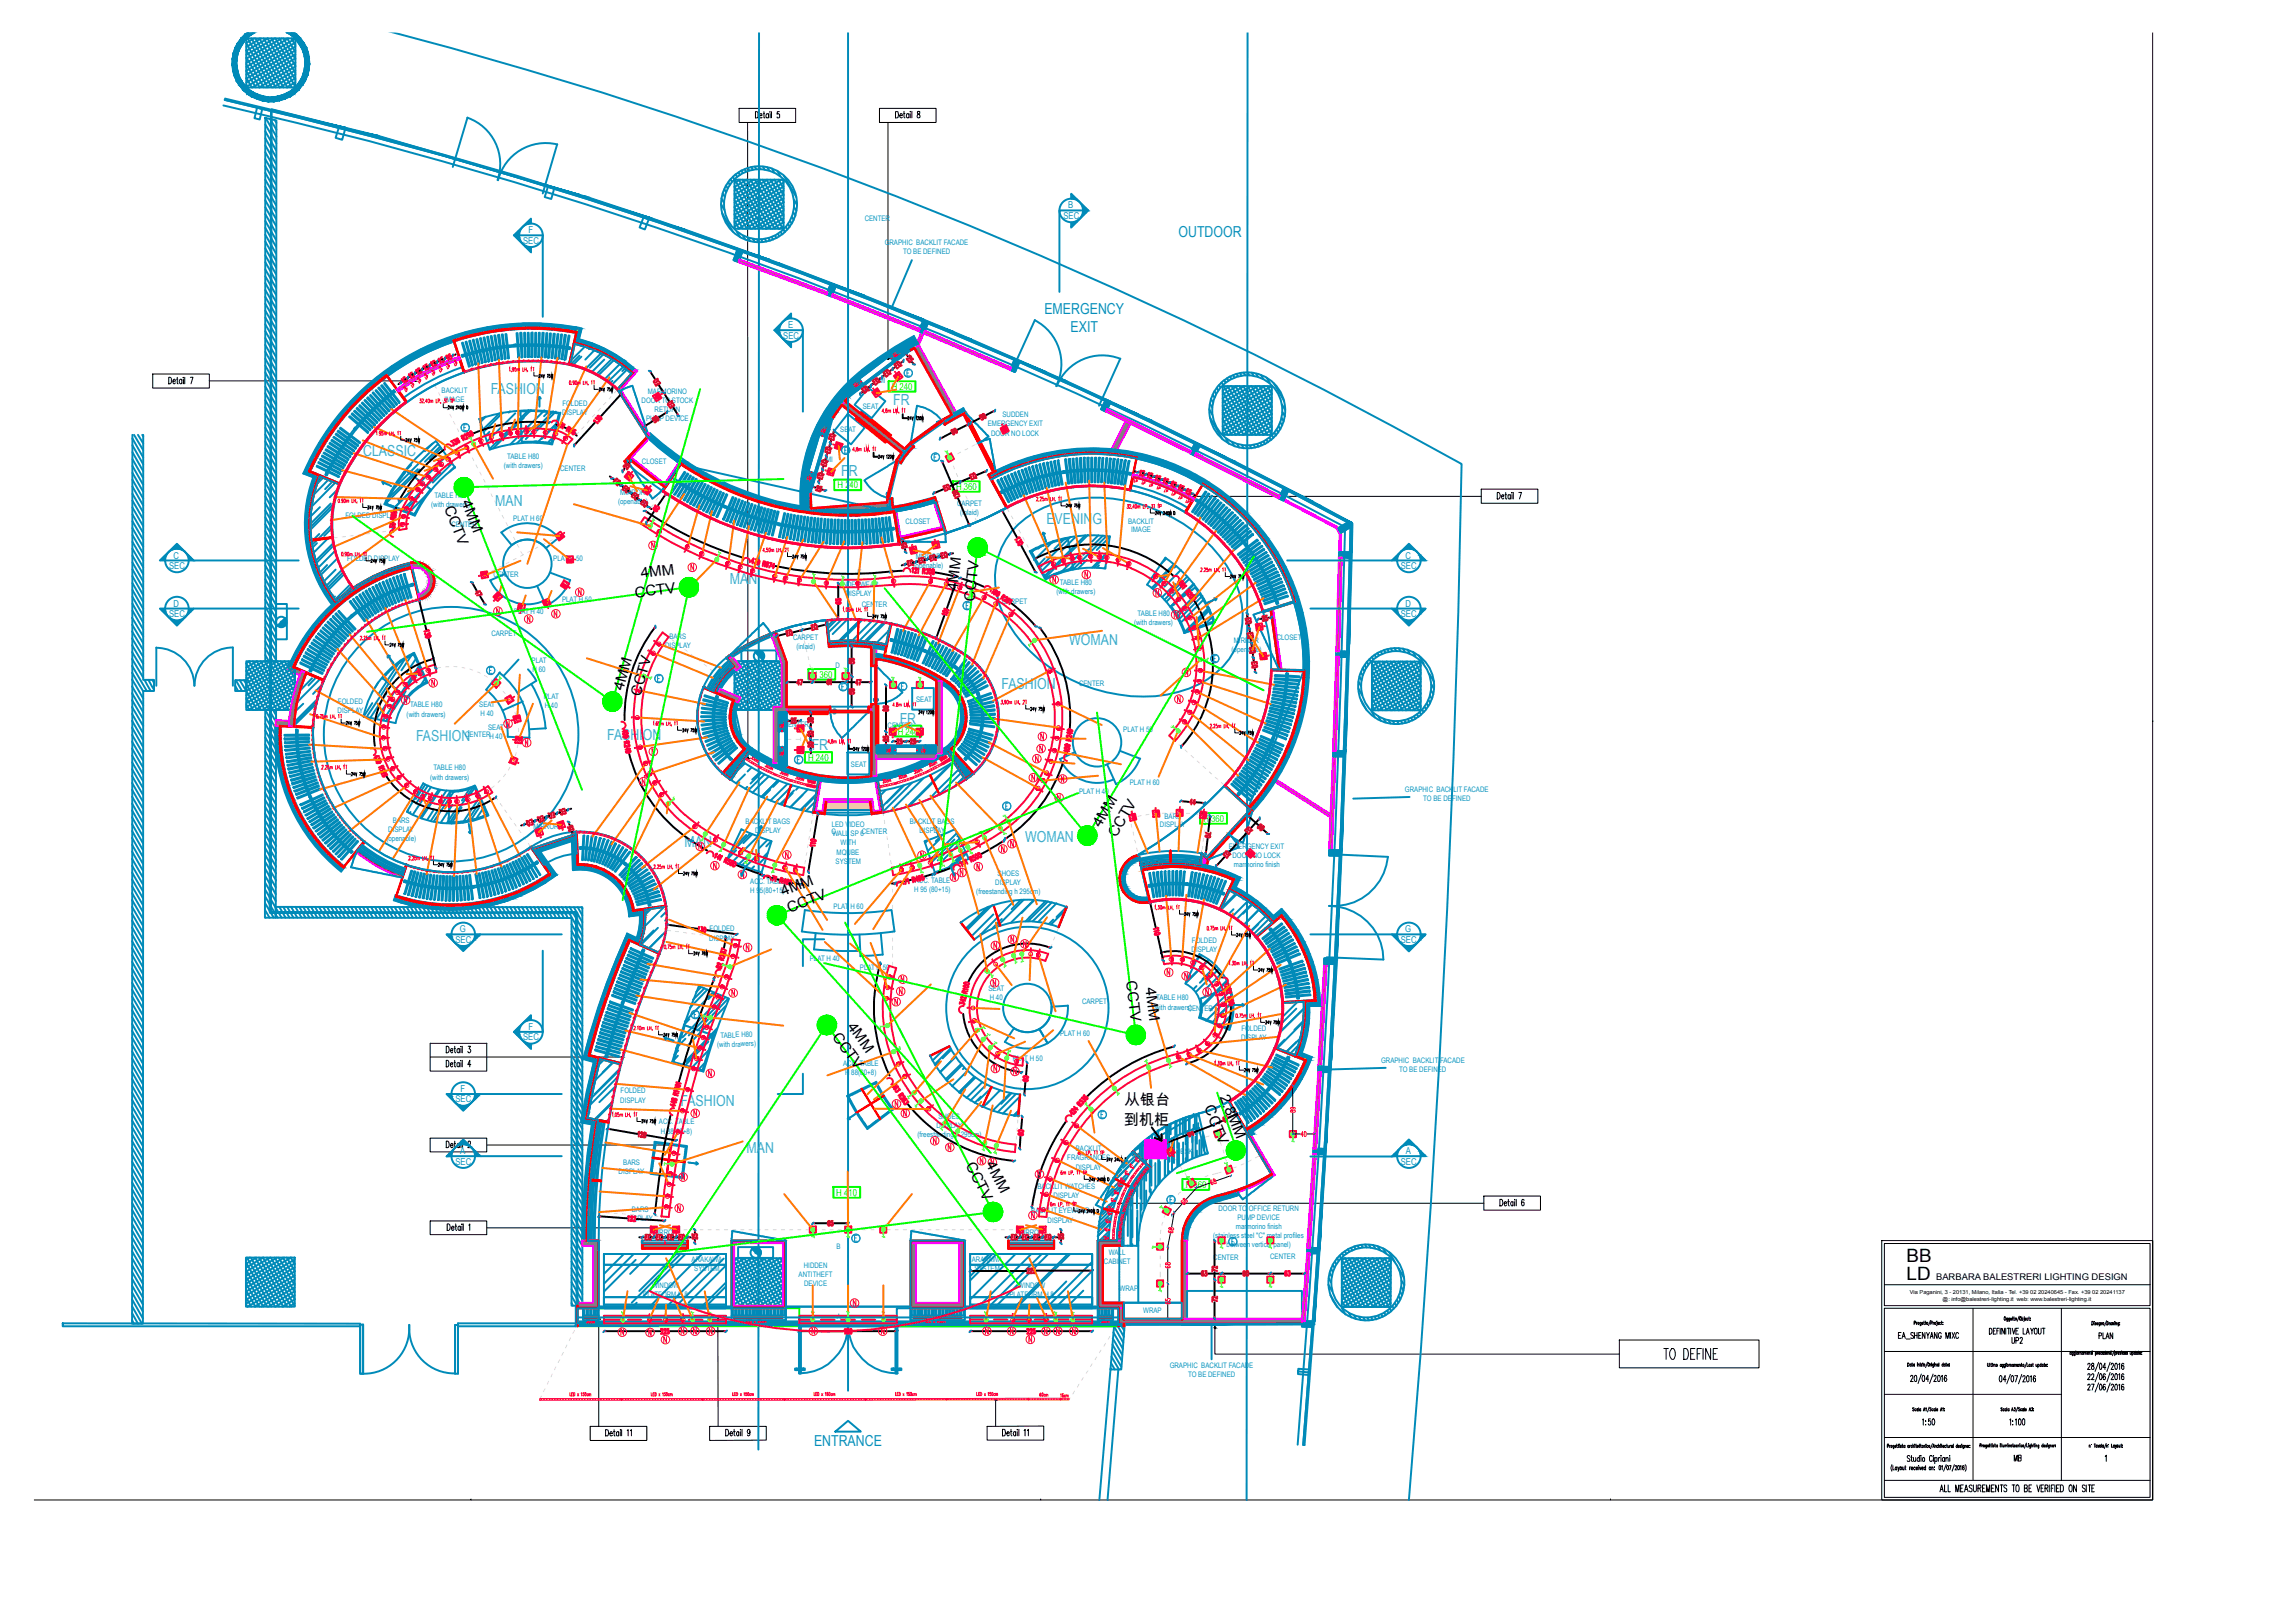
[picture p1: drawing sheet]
<svg xmlns="http://www.w3.org/2000/svg" width="297mm" height="210mm" viewBox="0 0 297 210" stroke-linecap="round" stroke-linejoin="round" font-family="sans-serif">
<defs><g id="words">
<g font-size="2.4">
<text x="246.7" y="163.3">BB</text>
<text x="246.7" y="165.6">LD</text>
</g>
<g font-size="2" fill="#009cc4">
<text x="152.5" y="30.7">OUTDOOR</text>
<text x="135.1" y="40.7">EMERGENCY</text>
<text x="138.5" y="43">EXIT</text>
<text x="105.3" y="187.2">ENTRANCE</text>
</g>
<g font-size="2" fill="#00fdff">
<text x="63.5" y="50.9">FASHION</text>
<text x="115.6" y="52.5">FR</text>
<text x="47" y="59.1">CLASSIC</text>
<text x="64.1" y="65.5">MAN</text>
<text x="108.8" y="61.6">FR</text>
<text x="135.4" y="67.8">EVENING</text>
<text x="94.4" y="75.5">MAN</text>
<text x="138.3" y="83.5">WOMAN</text>
<text x="129.6" y="89.2">FASHION</text>
<text x="53.8" y="95.9">FASHION</text>
<text x="78.6" y="95.7">FASHION</text>
<text x="116.4" y="93.7">FR</text>
<text x="105" y="97">FR</text>
<text x="88.5" y="109.6">MAN</text>
<text x="132.6" y="108.9">WOMAN</text>
<text x="88" y="143.1">FASHION</text>
<text x="96.6" y="149.2">MAN</text>
</g>
<g font-size="2">
<text x="145.5" y="143.1">从银台</text>
<text x="145.4" y="145.6">到机柜</text>
</g>
<g font-size="1.9">
<text x="57.5" y="65.8" transform="rotate(69 57.5 65.8)">CCTV</text>
<text x="59.7" y="65" transform="rotate(69 59.7 65)">4MM</text>
<text x="82.2" y="77.4" transform="rotate(-8 82.2 77.4)">CCTV</text>
<text x="83" y="74.9" transform="rotate(-8 83 74.9)">4MM</text>
<text x="123.9" y="76.5" transform="rotate(-83 123.9 76.5)">4MM</text>
<text x="126.1" y="77.9" transform="rotate(-83 126.1 77.9)">CCTV</text>
<text x="80.6" y="89.5" transform="rotate(-74 80.6 89.5)">4MM</text>
<text x="82.9" y="90.1" transform="rotate(-74 82.9 90.1)">CCTV</text>
<text x="142.4" y="107.2" transform="rotate(-59 142.4 107.2)">4MM</text>
<text x="144.4" y="108.5" transform="rotate(-59 144.4 108.5)">CCTV</text>
<text x="101.3" y="116" transform="rotate(-22 101.3 116)">4MM</text>
<text x="102.1" y="118.2" transform="rotate(-22 102.1 118.2)">CCTV</text>
<text x="145.7" y="127" transform="rotate(83 145.7 127)">CCTV</text>
<text x="148.2" y="127.8" transform="rotate(83 148.2 127.8)">4MM</text>
<text x="107.6" y="134.2" transform="rotate(54 107.6 134.2)">CCTV</text>
<text x="109.5" y="132.9" transform="rotate(54 109.5 132.9)">4MM</text>
<text x="155.8" y="143.3" transform="rotate(68 155.8 143.3)">CCTV</text>
<text x="157.8" y="142" transform="rotate(68 157.8 142)">2.8MM</text>
<text x="124.9" y="150.8" transform="rotate(63 124.9 150.8)">CCTV</text>
<text x="127.5" y="150.7" transform="rotate(63 127.5 150.7)">4MM</text>
</g>
<g font-size="1.2" fill="#009cc4">
<text x="137.6" y="28.3">SEC</text>
<text x="138.2" y="27">B</text>
<text x="67.7" y="31.6">SEC</text>
<text x="68.4" y="30.2">F</text>
<text x="101.3" y="43.8">SEC</text>
<text x="102" y="42.5">E</text>
<text x="21.9" y="73.6">SEC</text>
<text x="22.5" y="72.3">C</text>
<text x="181.2" y="73.6">SEC</text>
<text x="181.8" y="72.3">C</text>
<text x="21.9" y="79.8">SEC</text>
<text x="22.5" y="78.5">D</text>
<text x="181.2" y="79.8">SEC</text>
<text x="181.8" y="78.5">D</text>
<text x="58.9" y="122">SEC</text>
<text x="59.5" y="120.7">G</text>
<text x="181.2" y="122">SEC</text>
<text x="181.8" y="120.7">G</text>
<text x="67.7" y="134.6">SEC</text>
<text x="68.4" y="133.3">F</text>
<text x="58.9" y="142.6">SEC</text>
<text x="59.6" y="141.3">F</text>
<text x="59.5" y="149.4">A</text>
<text x="181.9" y="149.4">A</text>
<text x="58.9" y="150.7">SEC</text>
<text x="181.2" y="150.7">SEC</text>
</g>
<g font-size="1.2" fill="#00f900">
<text x="115.4" y="50.4">H 240</text>
<text x="108.4" y="63.2">H 240</text>
<text x="123.7" y="63.4">H 360</text>
<text x="105" y="87.7">H 360</text>
<text x="116.1" y="95.1">H 240</text>
<text x="104.5" y="98.4">H 240</text>
<text x="155.7" y="106.4">H 360</text>
<text x="108.2" y="154.7">H 410</text>
<text x="153.4" y="153.7">H 360</text>
</g>
<text font-size="1.2" x="250.5" y="165.6">BARBARA BALESTRERI LIGHTING DESIGN</text>
<g font-size="1" fill="#009cc4">
<text x="111.9" y="28.6">CENTER</text>
<text x="114.5" y="31.7">GRAPHIC BACKLIT FACADE</text>
<text x="116.8" y="32.9">TO BE DEFINED</text>
<text x="57.1" y="50.9">BACKLIT</text>
<text x="57.5" y="52.1">IMAGE</text>
<text x="72.7" y="53.7">DISPLAY</text>
<text x="72.8" y="52.6">FOLDED</text>
<text x="83" y="52.2">DOOR TO STOCK</text>
<text x="83.8" y="51">MARMORINO</text>
<text x="84.7" y="53.4">RETURN</text>
<text x="111.6" y="53">SEAT</text>
<text x="113.7" y="49.5">MI</text>
<text x="129.7" y="54">SUDDEN</text>
<text x="65.6" y="59.4">TABLE H80</text>
<text x="83.6" y="54.5">PUMP DEVICE</text>
<text x="106.9" y="59.8">MI</text>
<text x="108.7" y="55.9">SEAT</text>
<text x="127.8" y="55.2">EMERGENCY EXIT</text>
<text x="128.2" y="56.4">DOOR NO LOCK</text>
<text x="55.8" y="65.6">(with drawers)</text>
<text x="56.2" y="64.4">TABLE H80</text>
<text x="65.2" y="60.6">(with drawers)</text>
<text x="72.5" y="61">CENTER</text>
<text x="80" y="65.2">(openable)</text>
<text x="80.2" y="64.1">MIRROR</text>
<text x="83" y="60.1">CLOSET</text>
<text x="123.8" y="65.5">CARPET</text>
<text x="44.7" y="67.1">FOLDED DISPLAY</text>
<text x="58.4" y="68.3">CENTER</text>
<text x="66.4" y="67.5">PLAT H 60</text>
<text x="117.2" y="67.8">CLOSET</text>
<text x="124.2" y="66.6">(inlaid)</text>
<text x="146" y="67.7">BACKLIT</text>
<text x="146.3" y="68.9">IMAGE</text>
<text x="44.9" y="72.6">FOLDED DISPLAY</text>
<text x="63.8" y="74.6">CENTER</text>
<text x="71.6" y="72.6">PLAT H 50</text>
<text x="72.7" y="77.9">PLAT H 50</text>
<text x="108.4" y="75.9">UNDERWEAR</text>
<text x="109.4" y="77.1">DISPLAY</text>
<text x="110.9" y="74.4">E</text>
<text x="118.2" y="73.5">(openable)</text>
<text x="118.5" y="72.3">MIRROR</text>
<text x="136.7" y="76.9">(with drawers)</text>
<text x="137.1" y="75.7">TABLE H80</text>
<text x="63.6" y="82.3">CARPET</text>
<text x="66.5" y="79.4">PLAT H 40</text>
<text x="86" y="83.9">DISPLAY</text>
<text x="86.6" y="82.7">BARS</text>
<text x="102.6" y="82.8">CARPET</text>
<text x="103" y="84">(inlaid)</text>
<text x="111.5" y="78.6">CENTER</text>
<text x="129.7" y="78.1">CARPET</text>
<text x="146.7" y="80.9">(with drawers)</text>
<text x="147.2" y="79.7">TABLE H80</text>
<text x="159.6" y="83.2">MIRROR</text>
<text x="165.2" y="82.9">CLOSET</text>
<text x="68.8" y="85.8">PLAT</text>
<text x="68.9" y="87">H 60</text>
<text x="108.1" y="86.4">D</text>
<text x="139.6" y="88.8">CENTER</text>
<text x="159.3" y="84.4">(openable)</text>
<text x="43.7" y="92.3">DISPLAY</text>
<text x="43.7" y="91.1">FOLDED</text>
<text x="52.6" y="92.7">(with drawers)</text>
<text x="53.1" y="91.5">TABLE H80</text>
<text x="60.2" y="95.4">CENTERH 40</text>
<text x="62" y="91.5">SEAT</text>
<text x="62.2" y="92.6">H 40</text>
<text x="63.1" y="94.4">SEAT</text>
<text x="70.3" y="90.4">PLAT</text>
<text x="70.5" y="91.6">H 40</text>
<text x="101.4" y="94">CENTER</text>
<text x="114.8" y="94.2">CENTER</text>
<text x="118.5" y="90.8">SEAT</text>
<text x="145.3" y="94.8">PLAT H 50</text>
<text x="55.7" y="100.9">(with drawers)</text>
<text x="56.1" y="99.7">TABLE H80</text>
<text x="110.1" y="99.2">SEAT</text>
<text x="146.2" y="101.6">PLAT H 60</text>
<text x="50.2" y="107.7">DISPLAY</text>
<text x="50.8" y="106.5">BARS</text>
<text x="69" y="107.2">MIRROR</text>
<text x="96.5" y="106.7">BACKLIT BAGS</text>
<text x="97.7" y="107.8">DISPLAY</text>
<text x="107.6" y="107.9">C</text>
<text x="107.6" y="107.1">LED VIDEO</text>
<text x="111.5" y="107.9">CENTER</text>
<text x="117.7" y="106.6">BACKLIT BAGS</text>
<text x="118.9" y="107.8">DISPLAY</text>
<text x="139.6" y="102.8">PLAT H 40</text>
<text x="150.1" y="107.1">DISPLAY</text>
<text x="150.7" y="105.9">BARS</text>
<text x="181.8" y="102.5">GRAPHIC BACKLIT FACADE</text>
<text x="184.1" y="103.7">TO BE DEFINED</text>
<text x="50" y="108.9">(openable)</text>
<text x="107.7" y="108.2">WALL SP 6</text>
<text x="108.1" y="111.8">SYSTEM</text>
<text x="108.2" y="110.6">MQUBE</text>
<text x="108.7" y="109.4">WITH</text>
<text x="129.1" y="113.3">SHOES</text>
<text x="159" y="109.9">EMERGENCY EXIT</text>
<text x="159.5" y="111.1">DOOR NO LOCK</text>
<text x="159.6" y="112.2">marmorino finish</text>
<text x="97.1" y="114.4">ACC. TABLE</text>
<text x="97.1" y="115.5">H 95(80+15)</text>
<text x="107.9" y="117.7">PLAT H 60</text>
<text x="118.3" y="115.4">H 95 (80+15)</text>
<text x="118.3" y="114.2">ACC. TABLE</text>
<text x="126.3" y="115.7">(freestanding h 295cm)</text>
<text x="128.8" y="114.5">DISPLAY</text>
<text x="91.8" y="121.7">DISPLAY</text>
<text x="91.8" y="120.5">FOLDED</text>
<text x="104.8" y="124.4">PLAT H 40</text>
<text x="111.2" y="125.6">PLAT H 50</text>
<text x="154.2" y="123.2">DISPLAY</text>
<text x="154.2" y="122.1">FOLDED</text>
<text x="127.9" y="128.2">SEAT</text>
<text x="128" y="129.4">H 40</text>
<text x="140" y="129.9">CARPET</text>
<text x="149.2" y="130.7">(with drawers)</text>
<text x="149.6" y="129.5">TABLE H80</text>
<text x="153.7" y="130.9">CENTER</text>
<text x="92.8" y="135.5" transform="rotate(-1 92.8 135.5)">(with drawers)</text>
<text x="93.2" y="134.3" transform="rotate(-1 93.2 134.3)">TABLE H80</text>
<text x="109.1" y="138">ACC. TABLE</text>
<text x="131" y="137.3">PLAT H 50</text>
<text x="137.1" y="134.1">PLAT H 60</text>
<text x="160.6" y="134.6">DISPLAY</text>
<text x="160.6" y="133.4">FOLDED</text>
<text x="178.7" y="137.6">GRAPHIC BACKLIT FACADE</text>
<text x="80.2" y="142.7">DISPLAY</text>
<text x="80.3" y="141.5">FOLDED</text>
<text x="109.3" y="139.2">H 88(80+8)</text>
<text x="181" y="138.7">TO BE DEFINED</text>
<text x="85.2" y="145.5">ACC. TABLE</text>
<text x="85.5" y="146.7">H 88(80+8)</text>
<text x="118.7" y="147.1">(freestanding h 295cm)</text>
<text x="121.1" y="145.9">DISPLAY</text>
<text x="121.4" y="144.8">SHOES</text>
<text x="139.2" y="149">BACKLIT</text>
<text x="149.7" y="149.3">CASH DESK</text>
<text x="80" y="152">DISPLAY</text>
<text x="80.6" y="150.8">BARS</text>
<text x="134.2" y="153.8">BACKLIT WATCHES</text>
<text x="136.3" y="155">DISPLAY</text>
<text x="138.1" y="150.2">FRAGRANCES</text>
<text x="139.2" y="151.4">DISPLAY</text>
<text x="81.1" y="158">DISPLAY</text>
<text x="81.7" y="156.9">BARS</text>
<text x="84.4" y="159.8">MIRROR</text>
<text x="108.2" y="161.7">B</text>
<text x="131.8" y="159.8">MIRROR</text>
<text x="133.4" y="157">BACKLIT EYEWEAR</text>
<text x="135.5" y="158.2">DISPLAY</text>
<text x="157" y="160.2">(stainless steel &quot;C&quot; metal profiles</text>
<text x="157.6" y="156.7">DOOR TO OFFICE RETURN</text>
<text x="158.7" y="161.4">between vertical panel)</text>
<text x="159.9" y="159.1">marmorino finish</text>
<text x="160.1" y="157.9">PUMP DEVICE</text>
<text x="83.2" y="167.9">PLATFORM H 8</text>
<text x="84.4" y="166.7">WINDOW</text>
<text x="89.5" y="163.3">ARAKAWA</text>
<text x="89.8" y="164.5">SYSTEM</text>
<text x="103.3" y="165.2">ANTITHEFT</text>
<text x="104" y="164.1">HIDDEN</text>
<text x="104" y="166.4">DEVICE</text>
<text x="125.7" y="163.3">ARAKAWA</text>
<text x="126.1" y="164.5">SYSTEM</text>
<text x="130.6" y="167.9">PLATFORM H 8</text>
<text x="131.7" y="166.7">WINDOW</text>
<text x="142.8" y="163.6">CABINET</text>
<text x="143.5" y="162.4">WALL</text>
<text x="144.9" y="167">WRAP</text>
<text x="157" y="163">CENTER</text>
<text x="164.3" y="163">CENTER</text>
<text x="108.3" y="170.7">A</text>
<text x="147.9" y="169.9">WRAP</text>
<text x="151.3" y="177">GRAPHIC BACKLIT FACADE</text>
<text x="153.7" y="178.2">TO BE DEFINED</text>
</g>
<g font-size=".7">
<text x="247.1" y="167.5">Via Paganini, 3 - 20131, Milano, Italia - Tel. +39 02 20240645 - Fax. +39 02 20241137</text>
<text x="251.3" y="168.4">@: info@balestreri-lighting.it web: www.balestreri-lighting.it</text>
</g>
</g></defs>
<g fill="none" stroke="#000" stroke-width=".13">
<path d="M95.6 14h7.3v1.8h-7.3zM96.7 15.8l.1 82.2M97.7 14.4h.2a.54 .54 0 0 1 0 .9h-.2zM98.3 15h.3l-.1-.3a.31 .31 0 0 0-.1 .6l.2-.1M98.7 14.7h.2M98.8 14.4v.9h.2M99.4 14.8l-.1-.1a.27 .27 0 0 0-.2 .2 .27 .27 0 0 0 .1 .4l.2-.1M99.4 14.7v.6M99.6 14.5h.1M99.6 14.7v.6M99.8 14.4v.9M100.8 14.4h-.2v.3a.25 .25 0 0 1 .3 .3 .25 .25 0 0 1-.4 .2v-.1"/>
<path d="M113.8 14h7.3v1.8h-7.3zM114.9 15.8v30.6M115.9 14.4h.2a.54 .54 0 0 1 0 .9h-.2zM116.4 15h.3v-.3a.26 .26 0 0 0-.3 .2 .26 .26 0 0 0 .2 .4l.1-.1M116.9 14.7h.2M117 14.4v.7l.1 .2M117.6 14.8l-.1-.1a.27 .27 0 0 0-.3 .2 .27 .27 0 0 0 .2 .4l.2-.1M117.6 14.7v.6M117.8 14.4v.1zM117.8 14.7v.6M118 14.4v.9M118.8 14.4l-.1 .1v.2a.28 .28 0 0 1 .3 .3 .28 .28 0 0 1-.2 .3 .3 .3 0 0 1-.1-.4 .3 .3 0 0 1 .3-.2v-.3z"/>
<path d="M278.5 4.2v189.9h-274.2M19.8 48.4h7.3v1.8h-7.3zM21.8 48.8h.2a.58 .58 0 0 1 0 .9h-.2zM22.4 49.3h.3l-.1-.2a.31 .31 0 0 0-.2 .3 .31 .31 0 0 0 .2 .3l.1-.2M22.8 49.1h.2M22.9 48.8v.8l.2 .1M23.5 49.2v-.1a.26 .26 0 0 0-.3 .3 .26 .26 0 0 0 .3 .2v-.1M23.5 49.1v.6M23.7 48.8v.1zM23.7 49.1v.6M23.9 48.8v.9M24.6 48.8h.4l-.3 .9"/>
<path d="M27.1 49.3h26.6M153.5 64.2h38.1M191.6 63.3h7.4v1.8h-7.4zM193.7 63.7a.42 .42 0 0 1 .4 .4 .42 .42 0 0 1-.4 .5zM194.3 64.2h.2v-.2a.28 .28 0 0 0-.3 .3 .28 .28 0 0 0 .3 .3v-.2M194.7 64h.2M194.8 63.7v.8l.1 .1M195.4 64.1l-.2-.1a.31 .31 0 0 0 .1 .6l.1-.2M195.4 64v.6M195.6 63.7v.1zM195.6 64v.6M195.8 63.7v.9"/>
<path d="M196.5 63.7h.3l-.2 .9M278.5 93.4h.1M55.7 135h7.3v3.6h-7.3zM55.7 136.8h24.8M57.7 137.2a.44 .44 0 0 1 .3 .7l-.1 .2h-.2zM57.7 135.4a.42 .42 0 0 1 .4 .4 .42 .42 0 0 1-.4 .4zM58.3 137.7h.3l-.1-.2a.28 .28 0 0 0-.2 .3 .28 .28 0 0 0 .2 .3l.1-.2M58.3 135.9h.3l-.1-.2a.27 .27 0 0 0-.2 .2 .27 .27 0 0 0 .1 .3l.2-.1M58.7 137.5h.2M58.7 135.7h.2M58.8 137.2v.8l.2 .1M58.8 135.4v.7l.2 .1"/>
<path d="M59.4 137.6l-.1-.1a.3 .3 0 0 0-.2 .3 .3 .3 0 0 0 .2 .3l.1-.2M59.4 135.8v-.1a.26 .26 0 0 0-.3 .2 .26 .26 0 0 0 .2 .3l.1-.1M59.4 135.7v.5M59.4 137.5v.6M59.6 137.2v.1zM59.6 135.4v.1zM59.6 135.7v.5M59.6 137.5v.6M59.8 135.4v.8M59.8 137.2v.9M60.6 135.4h.3l-.2 .3a.24 .24 0 0 1 .2 .3 .24 .24 0 0 1-.3 .2l-.1-.1M60.9 137.8h-.4l.3-.6v.9"/>
<path d="M55.7 158h7.3v1.8h-7.3zM55.7 147.3h7.3v1.8h-7.3zM57.7 147.7h.2a.6 .6 0 0 1 0 .8h-.2zM57.9 158.4a.42 .42 0 0 1 .3 .4 .42 .42 0 0 1-.3 .4zM58.3 148.2h.3l-.1-.2a.27 .27 0 0 0-.2 .2 .27 .27 0 0 0 .1 .3l.2-.1M58.4 158.9h.3v-.2a.27 .27 0 0 0-.3 .2 .27 .27 0 0 0 .1 .3l.2-.1M58.7 148h.3M58.8 147.7v.7l.2 .1M58.9 158.7h.2M59 158.4v.7l.1 .1M59.4 148.1v-.1a.27 .27 0 0 0-.3 .2 .27 .27 0 0 0 .2 .3l.1-.1M59.4 148v.5"/>
<path d="M59.5 158.8v-.1a.26 .26 0 0 0-.3 .2 .26 .26 0 0 0 .2 .3l.1-.1M59.5 158.7v.5M59.6 147.7v.1zM59.6 148v.5M59.8 158.4v.1zM59.8 158.7v.5M59.8 147.7v.8M59.9 158.4v.8M60.6 147.9v-.1a.2 .2 0 0 1 .2-.1 .2 .2 0 0 1 .1 .3l-.4 .5h.4M60.6 158.6l.2-.2v.8M63 158.9h21.2M63 148.2h23.9"/>
<path d="M144.7 155.7h47.3M192 154.8h7.3v1.8h-7.3zM194 155.2h.3a.6 .6 0 0 1 0 .9h-.3zM194.6 155.7h.3l-.1-.2a.28 .28 0 0 0-.2 .3 .28 .28 0 0 0 .2 .3l.1-.2M195.1 155.5h.2M195.1 155.2v.7l.2 .2M195.7 155.6v-.1a.28 .28 0 0 0-.3 .3 .28 .28 0 0 0 .3 .3v-.2M195.7 155.5v.6M195.9 155.2v.1zM195.9 155.5v.6M196.2 155.2v.9M197.2 155.3l-.2-.1a.53 .53 0 0 0 0 .9 .25 .25 0 0 0 .2-.3 .25 .25 0 0 0-.3-.2l-.1 .2"/>
<path d="M77.5 170.7v13.9M92.9 170.7v13.9M157.2 171.8v3.4h52.3M209.5 173.4h18.1v3.6h-18.1zM215.3 174.5h.5M215.5 174.5v1.4M216.2 174.6l.1-.1a.63 .63 0 0 1 .4 .9l-.2 .5a.35 .35 0 0 1-.4-.3l-.1-.2a.85 .85 0 0 1 .2-.8zM217.8 174.5h.3a.95 .95 0 0 1 0 1.4h-.3zM218.7 175.2h.4M219.3 174.5h-.6v1.4h.6M219.6 175.2h.3M220.1 174.5h-.5v1.4"/>
<path d="M220.3 174.5v1.4M221.3 174.5v1.4l-.6-1.4v1.4M221.6 175.2h.4M222.2 174.5h-.6v1.4h.6M243.4 160.5h35.1v33.6h-35.1zM243.8 169.3h34.4v24.5h-34.4zM243.8 160.9h34.4v8.1h-34.4zM243.8 174.9h34.4M243.8 166.3h34.4M245.6 172.8h.2M245.9 172.4h-.3v.8h.3M246.1 173.2l.2-.8 .2 .8"/>
<path d="M246.2 172.9h.2M246.6 173.3h.5M246.8 176.4a.21 .21 0 0 1 .2 .2 .21 .21 0 0 1-.2 .2zM247.2 178.2v-.1a.17 .17 0 0 1 .2-.1 .17 .17 0 0 1 .1 .3l-.3 .5h.3M247.3 176.6l-.1-.1a.13 .13 0 0 0-.1 .2 .13 .13 0 0 0 .2 .1M247.3 176.5v.3M247.3 176.5h.1M247.4 176.4v.4h.1M247.6 172.5a.19 .19 0 0 0-.3 0 .19 .19 0 0 0 0 .3l.2 .1 .1 .2-.1 .1h-.2l-.1-.1M247.6 171.2h.2v-.2h-.2v.4M247.7 176.6l-.1-.1v.1v.2h.1M247.7 172.8h.3"/>
<path d="M247.7 172.4v.8M247.7 176.5v.3M247.7 178h.2l.1 .2v.4l-.2 .2-.1-.1-.1-.3zM247.9 171.1v.3M248 172.4v.8M248.1 171.1l-.2 .2M248.1 176.4h.1M248.1 176.5v.3M248.1 171.1l.2 .1-.1 .2-.1-.1zM248.1 176.6l.2-.1v.3M248.2 172.8h.2M248.4 176.4h.1"/>
<path d="M248.4 176.5v.3M248.5 171.1v.4h-.1M248.5 171.2l-.1-.1v.2v.1l.1-.1M248.5 172.4h-.3v.8h.3M248.5 176.5h.2l-.2 .3h.2M248.6 177.8l-.5 1.2M248.6 171.3h.2v-.2h-.1l-.1 .2 .1 .1 .1-.1M248.7 178h.2l.1 .2v.4l-.1 .2-.2-.1v-.3zM248.7 176.4h.1M248.8 176.5v.3M248.9 171.1h.1M248.9 171v.4h.1"/>
<path d="M248.9 176.5a.13 .13 0 0 1 .1 .2 .13 .13 0 0 1-.1 .1zM249 172.4v.8l-.3-.8v.8M249.1 171.1h.1M249.1 171l.1 .4M249.2 172.4l.2 .4 .2-.4M249.4 176.3l-.3 .7M249.4 176.5l.1-.1a.19 .19 0 0 1 .1 .1 .19 .19 0 0 1 0 .3 .21 .21 0 0 1-.2-.1 .21 .21 0 0 1 0-.2zM249.4 172.8v.4M249.5 178.5h-.3l.2-.5v.8M249.7 173.2l.2-.8 .2 .8M249.7 176.5v.3M249.8 170.9l-.3 .6"/>
<path d="M249.8 171.2l.2-.1-.1-.1h-.1v.4M249.8 172.9h.2M249.8 176.5l-.1 .1M249.9 176.4h.1M249.9 176.5v.3M250.1 171.1v.3M250.1 177.8l-.5 1.2M250.2 171.1l-.1 .2M250.2 176.5v.3l-.2 .1M250.2 176.6l-.1-.1-.1 .1v.2h.2M250.2 178.2v-.1a.17 .17 0 0 1 .3-.1 .17 .17 0 0 1 0 .3l-.3 .5h.3M250.3 176.4h.1"/>
<path d="M250.3 176.5v.3M250.3 176.6l.2-.1v.3M250.6 171h.1M250.6 171.1v.4h-.1M250.6 172.4v.8l-.3-.8v.8M250.6 171.3h.2v-.2h-.1l-.1 .2 .1 .1 .1-.1M250.7 178h.1a.48 .48 0 0 1 0 .8l-.1-.2zM250.8 176.6l-.1-.1-.1 .1v.2h.2M250.8 176.5v.3M250.9 176.4v.4M251.1 171.2l-.1-.1a.15 .15 0 0 0-.1 .2 .15 .15 0 0 0 .1 .1l.1-.1M251.1 172.6l-.1-.2a.41 .41 0 0 0-.2 .4 .41 .41 0 0 0 .2 .4l.1-.2v-.1h-.1"/>
<path d="M251.1 178.2l.2-.2v.8M251.1 171.1h.1M251.2 171v.4M251.4 171.1h.1M251.4 171.4h.1M251.4 176.6v-.1a.14 .14 0 0 0-.2 .2 .13 .13 0 0 0 .2 .1M251.4 176.4v.4M251.7 176.6l-.1-.1a.13 .13 0 0 0-.1 .2 .13 .13 0 0 0 .2 .1M251.7 176.5v.3M251.7 173.2v-.8l.3 .8 .2-.8v.8M251.7 176.5h.1M251.8 176.4v.3l.1 .1"/>
<path d="M251.8 178.1l-.1-.1a.51 .51 0 0 0 0 .8l.2-.3-.1-.2h-.2l-.1 .2M252 176.6h.1l-.1-.1v.3h.1M252.2 176.5h.1M252.2 176.8h.1M252.3 172.4v.8M252.5 172.4l.4 .8M252.9 172.4l-.4 .8M253.4 172.6l-.1-.2a.41 .41 0 0 0-.3 .4 .41 .41 0 0 0 .3 .4l.1-.2M255.3 169.3v22.3M257.1 176.4l.1 .4h.1v-.4M257.4 171.9h.1a.42 .42 0 0 1 .2 .4 .42 .42 0 0 1-.3 .3zM257.4 176.4v.4"/>
<path d="M257.5 176.5h.1M257.6 176.4v.4h.1M257.7 176.4h.1M257.8 176.5v.3M257.8 176.6l.2-.1v.3M257.9 172.2h.1M258 176.6h.1v.2M258.2 171.9h-.3v.7h.3M258.3 176.5l.1 .2v.1h-.1zM258.3 172.2h.2M258.6 171.9h-.3v.7M258.7 178.1l.2-.1 .1 .2v.5l-.1 .1h-.2l-.1-.3z"/>
<path d="M258.8 171.9v.7M258.9 176.6v-.1l-.1 .1v.2h.1M258.9 176.5v.3M259.2 176.5v.4l-.1 .1M259.2 176.6l-.1-.1-.1 .1v.2h.2M259.3 170.4l.2 .1-.1 .4a.27 .27 0 0 1-.1-.5zM259.3 171.9v.7l-.3-.7v.7M259.4 176.5v.4l-.1 .1M259.4 176.6v-.1l-.1 .1v.2h.1M259.5 171.9v.7M259.5 176.4h.1M259.5 178.5h-.3l.2-.5v.8"/>
<path d="M259.5 176.5v.3M259.7 171.9h.3M259.7 170.6v.4h-.1M259.7 170.6a.15 .15 0 0 0-.1 .1 .15 .15 0 0 0 .1 .2v-.1M259.9 171.9v.7M259.9 176.5v.3M260 170.6v.4h-.1M260 170.6a.15 .15 0 0 0-.2 .1 .15 .15 0 0 0 .2 .2v-.1M260 176.5l-.1 .2M260.1 170.7h.2l-.1-.1h-.1v.1l.1 .2 .1-.1M260.1 176.6v-.1l.1 .1v.2M260.1 176.5v.3"/>
<path d="M260.1 177.9l-.5 1.2M260.1 171.9v.7M260.3 178.1v-.1a.55 .55 0 0 1 0 .8l-.1-.3zM260.3 173.1v.7h.2h.1v-.7M260.3 171.9l.2 .7 .2-.7M260.3 170.6h.1M260.4 170.4v.4l.1 .1M260.5 176.6l-.1-.1-.1 .1v.2h.2M260.5 176.5v.3M260.5 170.6h.1M260.5 170.4v.4l.1 .1M260.6 176.6v-.1l.1 .1v.2"/>
<path d="M260.6 176.5v.3M260.7 178h.3l-.2 .8M260.7 170.6h.1a.13 .13 0 0 1 .1 .1 .13 .13 0 0 1-.1 .1zM260.7 176.6h.2v.2M260.8 173.5l.3-.1v-.3h-.3v.7M260.8 172.2h.2M261 176.7h.1v-.2l-.1 .2v.1h.1M261.1 171.9h-.3v.7h.3M261.2 176.6l.2-.1v.3M261.2 170.3l-.2 .7M261.2 176.5v.3M261.3 170.4l.2 .1-.1 .4a.27 .27 0 0 1-.1-.5z"/>
<path d="M261.4 173.2v-.1h.2v.1v.3l-.3 .3h.3M261.5 176.5h.1M261.5 176.4v.4h.1M261.6 170.6a.15 .15 0 0 1 .1 .1 .15 .15 0 0 1-.1 .2v-.1M261.6 170.4v.5M261.6 177.9l-.5 1.2M261.7 178.2l.1-.2 .2 .1v.2l-.3 .5h.3M261.7 171.9v.7h.3M261.7 176.5a.14 .14 0 0 1 .2 .2 .13 .13 0 0 1-.2 .1zM261.9 170.4h.1M261.9 170.6v.3l-.1 .1M261.9 170.7h.2v-.1h-.1l-.1 .1 .1 .2 .1-.1"/>
<path d="M262.2 172.6l.1-.7 .2 .7M262.2 176.3l-.3 .7M262.2 176.4v.4h.2M262.2 178.1l.2-.1 .1 .2v.5l-.1 .1h-.2v-.3zM262.2 172.4h.3M262.4 170.6h-.1a.15 .15 0 0 0-.1 .1 .15 .15 0 0 0 .1 .2l.1-.1M262.5 170.6h.1M262.5 170.4v.5M262.7 170.6h.1M262.7 170.8h.1M262.6 176.6l-.1-.1v.2v.1h.1M262.6 176.5v.3"/>
<path d="M262.7 178.2l.1-.2v.8M262.7 171.9l.2 .3 .2-.3M262.9 176.6l-.1-.1-.1 .1 .2 .1v.1h-.2M262.9 172.2v.4M263 176.5h.1M263 176.4v.4M263.3 171.9a.42 .42 0 0 1 .2 .7h-.1a.47 .47 0 0 1-.1-.7zM263.3 178.2v-.2a.51 .51 0 0 0-.1 .8 .29 .29 0 0 0 0-.5l-.2 .2M263.4 176.5v.3h.2M263.6 176.5v.3M263.6 176.6l.1-.1 .1 .1v.2h-.2M263.6 176.5v.5"/>
<path d="M263.7 171.9v.7h.1l.3-.2v-.5M264.1 176.6l-.1-.1-.1 .2v.1h.2M264.1 176.4v.4M264.2 171.9h.4M264.3 176.6v-.1l-.1 .1a.15 .15 0 0 0 0 .2 .15 .15 0 0 0 .1 0M264.3 176.5v.3M264.4 171.9v.7M264.4 176.5h.1M264.5 176.4v.4M264.6 176.7h.2l-.1-.2a.13 .13 0 0 0-.1 .2 .13 .13 0 0 0 .2 .1M264.9 176.5h.1M264.9 176.8h.1"/>
<path d="M266.7 169.3v22.3M268 175.1l-.1-.1a.13 .13 0 0 0-.1 .1 .13 .13 0 0 0 .2 .1M268 175v.3M268.2 175v.4h-.1M268.2 175.1v-.1a.13 .13 0 0 0-.2 .1 .13 .13 0 0 0 .2 .1M268.5 175v.4h-.2M268.5 175.1l-.1-.1-.1 .1v.2l.2-.1M268.5 174.9h.1M268.6 175v.3M268.7 175a.13 .13 0 0 1 .1 .1 .13 .13 0 0 1-.1 .1zM268.9 175v.3M269 175l-.1 .1"/>
<path d="M269.1 175.1l.1-.1 .1 .3M269.1 175v.3M269.5 175.1v-.1a.13 .13 0 0 0-.2 .1 .13 .13 0 0 0 .2 .1M269.5 175v.3M269.6 175.1l.1-.1 .1 .3M269.6 175v.3M269.8 175.1v-.1h.1v.3M270 175.1h.2l-.1-.1-.1 .2h.2M270.1 176.6l.1-.2 .2 .1v.1l-.3 .6h.3M270.1 177.9a.17 .17 0 0 1 .3-.1 .17 .17 0 0 1 0 .3l-.3 .4h.3M270.1 179.3v-.1a.2 .2 0 0 1 .3 0 .2 .2 0 0 1-.1 .3l-.2 .4h.3M270.3 175.1v-.1h.1v.3"/>
<path d="M270.3 175v.3M270.5 175h.1M270.6 174.9v.4M270.6 177.9a.15 .15 0 0 1 .2-.1 .15 .15 0 0 1 .1 .2l-.3 .5h.3M270.6 179.1h.3l-.2 .8M270.6 171a.23 .23 0 0 1 .2 .2 .23 .23 0 0 1-.2 .3zM270.6 176.5v.1a.35 .35 0 0 1 .3 .3 .35 .35 0 0 1-.1 .3 .28 .28 0 0 1-.2-.3 .28 .28 0 0 1 .3-.2v-.2zM270.7 174.9h.1M270.7 175v.3M270.9 171h.1M270.9 171.2v.3M271.1 175.1l.1-.1 .1 .1-.1 .2-.1-.1"/>
<path d="M271.1 175v.4M271.2 171.2h-.2l.2 .2-.1 .1-.1-.1M271.3 171.3h.1v-.1a.15 .15 0 0 0-.1 .1 .15 .15 0 0 0 .1 .2v-.1M271.3 175v.3M271.4 175l-.1 .1M271.5 175.1h.2l-.1-.1a.13 .13 0 0 0-.1 .1 .13 .13 0 0 0 .2 .1M271.5 176.3l-.5 1.2M271.5 177.6l-.5 1.2M271.5 179l-.5 1.1M271.6 172.9l.3-.1v-.3h-.3v.7M271.7 171.2v.3l-.1 .1M271.7 171.2h-.2l.1 .3 .1-.1"/>
<path d="M271.7 176.5v-.1a.48 .48 0 0 1 0 .8l-.1-.3zM271.7 177.8a.51 .51 0 0 1 .1 .7h-.1l-.1-.3zM271.7 179.2v-.1a.45 .45 0 0 1 0 .8l-.1-.4zM271.8 171.3l.1-.1v.3M271.8 171.2v.3M271.9 175.1v-.1l-.1 .1v.2l.1-.1M272 175.1h.1v-.1l-.1 .1v.2l.1-.1M272 171.2h.1a.15 .15 0 0 1 .1 .1 .15 .15 0 0 1-.1 .2zM272.1 172.5v.7h.3M272.4 177.9l-.1-.1a.47 .47 0 0 0-.1 .7h.1l.1-.2-.1-.2h-.2v.2M272.4 179.2l-.1-.1a.47 .47 0 0 0-.1 .8l.2-.1v-.3l-.2-.1-.1 .2M272.4 175.1v-.1a.13 .13 0 0 0-.2 .1 .13 .13 0 0 0 .2 .1"/>
<path d="M272.4 174.9v.4M272.4 173.2l.3-.7 .2 .7M272.4 177h-.3l.2-.6v.8M272.5 175.1h.2l-.1-.1-.1 .1v.2l.2-.1M272.5 170.9l-.2 .7M272.5 173h.3M272.6 171a.24 .24 0 0 1 .1 .2 .24 .24 0 0 1-.1 .3zM272.7 175.1l.2-.1v.3M272.7 175v.3M272.9 171.2v.3M273 171.2l-.1 .1M273 175h.1"/>
<path d="M273 176.3l-.4 1.2M273 177.6l-.4 1.2M273 179l-.4 1.1M273 174.9v.4h.1M273.1 176.6l.1-.2 .2 .1v.2l-.3 .5h.4M273.1 177.9l.1-.1 .2 .1v.2l-.3 .4h.4M273.1 179.3l.1-.2 .2 .1v.2l-.3 .5h.4M273.2 171.2h-.2l.1 .3 .1-.1M273.2 174.9h.1M273.2 171.2v.3M273.2 175v.3M273.3 171.2v.3l.1-.3 .1 .3v-.3"/>
<path d="M273.3 172.5v.7l-.3-.7v.7M273.5 174.8l-.2 .6M273.6 171h.1M273.6 175.1v-.1a.13 .13 0 0 1 .2 .1 .13 .13 0 0 1-.2 .1M273.6 171.2v.3M273.6 175v.4M273.7 176.5l.1-.1a.55 .55 0 0 1 0 .8l-.2-.3zM273.7 177.8h.1a.51 .51 0 0 1 0 .7h-.1l-.1-.3zM273.7 179.2l.1-.1a.51 .51 0 0 1 0 .8l-.2-.4zM273.7 171.3v-.1v.3M273.7 171.2h.1v.3M273.8 175v.3"/>
<path d="M274 175l-.2 .1M274 175.1h.2l-.1-.1-.1 .1 .1 .2 .1-.1M274.1 171.2v.4h-.1M274.1 171.2h-.1v.3l.1-.1M274.1 176.6l.1-.2v.8M274.1 177.9l.1-.1v.7M274.1 179.3l.1-.2v.8M274.2 171.2h.1M274.2 171.4h.1M274.3 175v.3l.1-.3M274.5 174.9h.1M274.5 175v.3"/>
<path d="M274.6 175a.13 .13 0 0 1 .2 .1 .13 .13 0 0 1-.2 .1zM274.8 176.5l-.2-.1a.55 .55 0 0 0 0 .8l.2-.1-.1-.3-.1-.1-.1 .3M274.8 177.9l-.2-.1a.56 .56 0 0 0 0 .7 .22 .22 0 0 0 .2-.2 .22 .22 0 0 0-.2-.2l-.1 .2M274.8 179.2l-.2-.1a.56 .56 0 0 0 0 .8 .21 .21 0 0 0 .2-.2 .21 .21 0 0 0-.2-.2l-.1 .1M274.9 175v.3l.1-.1M275 175v.3M275.2 175.1v-.1h-.1l.1 .3-.1-.1M275.6 175v.3l.1-.1M275.7 175v.3M275.8 175.1l.1-.1 .1 .1v.2l-.2-.1M275.8 175v.4M276.3 175.1l-.1-.1-.1 .1v.1h.2"/>
<path d="M276.3 174.9v.4M276.5 175.1v-.1l-.1 .1v.1h.1M276.5 175v.3M276.6 175h.1M276.7 174.9v.4M276.8 175.1h.2l-.1-.1a.13 .13 0 0 0-.1 .1 .13 .13 0 0 0 .2 .1M277.1 175h.1M277.1 175.2h.1M60.9 194.1h.1M76.4 184.6h7.3v1.8h-7.3zM78.3 185a.45 .45 0 0 1 .5 .3 .45 .45 0 0 1-.2 .5h-.3zM78.9 185.5h.3l-.1-.2a.27 .27 0 0 0-.2 .2 .27 .27 0 0 0 .1 .3l.2-.1"/>
<path d="M79.4 185.3h.2M79.4 185v.7l.2 .1M80 185.4v-.1a.28 .28 0 0 0-.3 .3 .28 .28 0 0 0 .3 .2v-.1M80 185.3v.5M80.2 185.1h.1M80.2 185.3v.5M80.4 185v.8M81.1 185.1l.2-.1v.8M81.6 185.1l.1-.1v.8M91.8 184.6h7.3v1.8h-7.3zM93.9 185h.2a.6 .6 0 0 1 0 .8h-.2zM94.4 185.5h.4l-.1-.2a.27 .27 0 0 0-.3 .2 .27 .27 0 0 0 .2 .3l.2-.1"/>
<path d="M94.9 185.3h.2M95 185v.7l.1 .1M95.6 185.4l-.1-.1a.27 .27 0 0 0-.2 .2 .27 .27 0 0 0 .1 .3l.2-.1M95.6 185.3v.5M95.8 185v.1zM95.8 185.3v.5M96 185v.8M97 185.3l-.1 .2a.23 .23 0 0 1-.2-.3 .23 .23 0 0 1 .2-.2l.1 .1v.6l-.2 .1-.1-.1M127.7 184.6l7.3-.1v1.9h-7.3zM128.8 181.2v3.4M129.7 185h.2a.6 .6 0 0 1 0 .8h-.2zM130.2 185.5h.4l-.1-.2a.23 .23 0 0 0-.3 .2 .23 .23 0 0 0 .3 .3l.1-.1"/>
<path d="M130.7 185.3h.2M130.8 185v.6l.1 .2M131.4 185.4l-.1-.1a.23 .23 0 0 0-.2 .2 .23 .23 0 0 0 .2 .3l.1-.1M131.4 185.3v.5M131.6 185v.1zM131.6 185.3v.5M131.8 185v.8M132.5 185.1l.1-.1v.8M132.9 185.1l.1-.1v.8M134.6 194.1h.1M208.4 194.1h.1M243.8 191.6h34.4"/>
<path d="M243.8 180.4h22.9M243.8 186h34.4M244.2 187.1h.1v-.2h-.1v.4M244.4 187v.3M244.5 187l-.1 .2M244.6 187h.2v.2l-.1 .1h-.1zM244.8 189.5a.76 .76 0 0 0 0 .9M244.9 189.7v.5h.2M245 187v.5h-.1M245 187.1h-.1v.2h.1M245.1 187.2h.2v-.2l-.2 .1v.2h.1h.1M245.3 187h.2"/>
<path d="M245.4 186.9v.4h.1M245.4 189.9l-.1-.1a.21 .21 0 0 0-.1 .2 .21 .21 0 0 0 .1 .2l.1-.1M245.4 189.8v.4M245.5 189.8l.1 .4 .1-.4M245.6 187h.1M245.6 186.9v.4M245.6 190.2v.2h-.1M245.7 186.9h.1M245.8 187v.3M245.8 189.9l.1-.1a.21 .21 0 0 1 .1 .2 .21 .21 0 0 1-.1 .2zM246 187.1l-.1-.1 .1 .3h-.1M246.1 187h.1"/>
<path d="M246.1 186.9v.4h.1M246.1 189.8l.1 .4 .1-.1M246.3 189.8v.4M246.5 187.1h-.2v.2h.2M246.5 187v.3M246.5 189.8h.1M246.5 189.7l.1 .5M247 187.1l-.1-.1a.15 .15 0 0 0-.1 .2 .15 .15 0 0 0 .1 .1h.1M247 187v.3M247 189.8v.4M247.1 188.5a.18 .18 0 0 0-.3-.1 .18 .18 0 0 0 0 .3l.2 .1 .1 .2-.1 .1h-.2l-.1-.1M247.2 187l-.2 .2"/>
<path d="M247.2 189.8l-.2 .2M247.2 188.6h.2M247.3 190h.2v-.1a.15 .15 0 0 0-.2 .1 .15 .15 0 0 0 .1 .2l.1-.1M247.3 188.4v.6l.1 .1M247.4 187.1l-.1-.1-.1 .2 .1 .1h.1M247.5 187.1l.1-.1v.3M247.5 186.9v.4M247.6 188.6v.5h.2v-.1M247.6 182.2h-.2l.2 .2a.11 .11 0 0 1 0 .2 .11 .11 0 0 1-.2-.1M247.7 186.9h.1M247.7 187v.3M247.8 189.9l-.1-.1a.17 .17 0 0 0-.2 .2 .18 .18 0 0 0 .3 .2v-.1"/>
<path d="M247.8 187h.1M247.8 188.6v.5M247.9 182.3h-.2l.1 .3 .1-.1M247.9 186.9v.4M247.9 190h.2v-.1a.15 .15 0 0 0-.2 .1 .15 .15 0 0 0 .2 .2v-.1M248 187.2h.2l-.1-.2a.15 .15 0 0 0-.1 .2 .15 .15 0 0 0 .1 .1h.1M248.1 182.3v.3M248.1 182.3h-.1v.3l.1-.1M248.2 189.7h.1M248.2 182.2v.4M248.2 189.8v.4M248.3 187h.1"/>
<path d="M248.3 186.9l.1 .4M248.3 188.7a.23 .23 0 0 0-.3 .2 .23 .23 0 0 0 .3 .2v-.1M248.3 189.8l.1 .4 .1-.4M248.3 188.4v.7M248.4 187h.2M248.5 182.3h-.1l-.1 .1 .1 .2 .1-.1M248.5 186.9v.4h.1M248.5 182.3v.3M248.5 188.4h.1M248.5 188.6v.5M248.6 190h.2v-.1a.15 .15 0 0 0-.2 .1 .15 .15 0 0 0 .2 .2v-.1M248.7 187.1v-.1a.15 .15 0 0 1 .1 .2 .15 .15 0 0 1-.1 .1z"/>
<path d="M248.7 183.7l.1-.1v.8M248.8 188.7v-.1a.32 .32 0 0 1 .1 .5h-.1l-.1-.2zM248.8 182.6l.1-.4 .1 .4M248.9 182.4h.1M248.9 187.1l.1-.1v.3M248.9 187v.3M249.1 182.3l.1-.1v.4M249.1 183.9v.1zM249.1 184.3v.1zM249.1 189.9v-.1a.17 .17 0 0 0-.2 .2 .17 .17 0 0 0 .2 .2v-.1M249.1 189.7v.5M249.2 186.9h.1"/>
<path d="M249.2 187v.3M249.4 187.1l-.1-.1-.1 .2 .1 .1h.1M249.5 187l.2 .1-.1 .2-.1-.1zM249.6 182.1l-.2 .6M249.8 183.6h-.3v.3a.27 .27 0 0 1 .3 .2 .27 .27 0 0 1-.1 .3h-.2v-.2M249.8 182.2h-.1v.1l.1 .1v.2l-.1-.1M249.9 190l.1-.2 .1 .1v.3M249.9 189.8v.4M250 183.7l.1-.1a.48 .48 0 0 1 0 .8l-.1-.2zM250 188.5l-.1-.1a.41 .41 0 0 0-.2 .6v.1h.2l.1-.2M250 186.8l-.2 .7M250 187.3l.2-.4 .1 .4"/>
<path d="M250.1 182.3h-.1a.13 .13 0 0 0-.1 .1 .13 .13 0 0 0 .1 .2l.1-.1M250.1 187.2h.1M250.1 188.4h.1M250.1 188.6v.5M250.3 189.8h.1M250.3 190.2h.1M250.3 188.7l.1-.1a.29 .29 0 0 1 .1 .5l-.2-.1M250.3 188.6v.8M250.3 182.3h-.1v.3l.1-.1M250.3 182.3v.3M250.3 187v.3M250.4 182.2v.4"/>
<path d="M250.5 187l-.2 .2M250.5 182.4h.2v-.1h-.1l-.1 .1 .1 .2 .1-.1M250.7 187.1l-.1-.1-.1 .2 .1 .1h.1M250.8 187.1l.1-.1v.3M250.8 186.9v.4M250.8 188.6v.5M250.9 189.7a.35 .35 0 0 1 0 .5v-.1zM251 193.1l.2-.9 .2 .9M251 188.6l-.2 .2M251 182.6l.1-.4 .1 .4M251 186.9h.1M251.1 182.4h.1"/>
<path d="M251.1 192.8h.2M251.1 187v.3M251.1 188.4h.1M251.1 188.6v.5M251.1 187h.1M251.2 186.9v.4M251.2 189.8l.1-.1v.5M251.3 182.3l.1-.1v.4M251.3 187.2h.2v-.2h-.1l-.1 .2 .1 .1h.1M251.6 182.3h.1M251.6 182.6h.1M251.6 192.2v.9h.3"/>
<path d="M251.6 188.7h-.1a.23 .23 0 0 0-.2 .2 .23 .23 0 0 0 .2 .2l.1-.1M251.6 188.6v.5M251.7 187.1v-.1a.15 .15 0 0 0-.1 .2 .15 .15 0 0 0 .1 .1M251.7 188.8l.2-.2 .1 .1v.4M251.7 188.6v.5M251.8 189.5l-.4 .9M251.8 187h.1M251.9 186.9v.4M251.9 189.7h.1a.35 .35 0 0 1 0 .5l-.2-.2zM252 187v.3h.2M252 192.2v.9h.3M252.2 187v.3"/>
<path d="M252.2 189.7h.2l-.1 .5M252.2 188.4h.1M252.3 187v.3M252.3 188.6v.5M252.4 187l-.1 .2M252.6 187.1v.2M252.6 187a.13 .13 0 0 0-.1 .2 .13 .13 0 0 0 .1 .1M252.7 186.9v.4M252.8 189.5l-.3 .9M252.9 189.8l.1-.1h.1v.2l-.2 .3h.3M253 193.1v-.9l.2 .9 .2-.9v.9M253.2 187.1l-.1-.1v.2v.1h.1"/>
<path d="M253.2 186.9v.4M253.3 187.2h.2l-.1-.2-.1 .2 .1 .1h.1M253.3 189.7h.2v.2l-.1 .3-.1-.1zM253.6 189.8l.1-.1v.5M253.6 192.6h.3M253.7 187.1l-.1-.1 .1 .3h-.1M253.8 186.9h.1M253.8 187v.3M254 192.2h-.4v.9h.4M254.1 187v.4l-.2 .1M254.1 187.1l-.1-.1a.15 .15 0 0 0-.1 .2 .15 .15 0 0 0 .1 .1h.1M254.1 189.8l-.1-.1a.35 .35 0 0 0 0 .5 .18 .18 0 0 0 .1-.2 .18 .18 0 0 0-.2-.1v.1"/>
<path d="M254.2 193.1l.2-.9 .2 .9M254.2 187.1l.1-.1v.3M254.2 187v.3M254.2 189.5a.76 .76 0 0 1 0 .9M254.2 192.8h.3M254.4 187.2h.2l-.1-.2-.1 .2 .1 .1h.1M254.7 187v.3M254.7 187v.2M254.8 187h.1M254.8 187.3h.1M255.1 192.3a.2 .2 0 0 0-.3-.1 .2 .2 0 0 0 .1 .3l.2 .2v.2l-.1 .2-.3-.2M255.3 192.2v.6l.2 .3 .2-.2v-.7"/>
<path d="M255.9 192.6l.4-.1-.1-.3h-.3v.9M256.1 192.6l.2 .5M256.1 187.1l.2-.1v-.2h-.2v.5M256.4 187v.3M256.5 192.6h.2M256.5 187l-.1 .1M256.6 187h.1l.1 .1a.11 .11 0 0 1-.1 .2 .11 .11 0 0 1-.1-.2zM256.8 192.2h-.3v.9h.3M257 193.1v-.9l.2 .9 .2-.9v.9M257 187v.4h-.1M257 187a.13 .13 0 0 0-.1 .1 .13 .13 0 0 0 .1 .2v-.1M257.1 187.1h.1v-.1a.13 .13 0 0 0-.1 .1 .13 .13 0 0 0 .1 .2v-.1"/>
<path d="M257.3 187h.2M257.4 186.8v.4l.1 .1M257.5 187h.1M257.6 186.8v.5M257.6 192.6h.3M257.7 186.9h.1M257.8 187v.3M258 187h-.2l.2 .3-.2-.1M258 192.2h-.4v.9h.4M258 187h.2M258.1 186.8v.4l.1 .1M258.4 187a.13 .13 0 0 0-.1 .1 .13 .13 0 0 0 .1 .2v-.1"/>
<path d="M258.4 187v.3M258.6 192.2v.9l-.4-.9v.9M258.8 186.9h.1M258.8 192.2h.4M258.8 187v.3M258.9 186.8v.5M258.9 192.2v.9M259 186.8v.5M259 182.2a.11 .11 0 0 0-.1 0 .11 .11 0 0 0 0 .1l.1 .1a.11 .11 0 0 1 0 .2 .11 .11 0 0 1-.1-.1M259.1 187v.3l.1-.1M259.2 187v.3M259.3 182.3h-.1l-.1 .1 .1 .2 .1-.1"/>
<path d="M259.4 187.1l.1-.1v.3M259.4 187v.3M259.5 187.1l.1-.1 .1 .3M259.5 182.3a.15 .15 0 0 0-.1 .1 .15 .15 0 0 0 .1 .2v-.1M259.5 182.3v.3M259.6 192.3l-.1-.1h-.2a.36 .36 0 0 0 .3 .5v.3l-.2 .1-.2-.2M259.6 182.2v.4M259.7 186.9h.1M259.8 187v.3M259.9 187.1l.1-.1v.3M259.9 187v.3M259.9 182.3h-.2l.1 .3 .1-.1"/>
<path d="M259.9 182.3v.3M260 183.7l.1-.1v.8M260.3 182.6v-.4l.2 .4M260.3 182.4h.1M260.3 192.2h.4M260.4 183.9v.1zM260.4 184.3v.1zM260.4 187h.1M260.4 186.8v.5h.1M260.5 192.2v.9M260.5 187.1h.2v-.1h-.1l-.1 .1 .1 .2 .1-.1M260.6 182.2h.1l-.1 .1 .1 .2-.1 .1-.1-.1"/>
<path d="M260.6 189.1v-.8l.2 .8 .2-.8v.8M260.8 183.7v-.1v.8M260.9 192.2h.2a.64 .64 0 0 1 0 .9 .49 .49 0 0 1-.3-.8zM261 187h-.2v.1v.2l.2-.1M261.1 187.1l.1-.1v.3M261.1 182.1l-.3 .6M261.1 187v.3M261.1 188.7h.3l.1-.3-.4-.1v.8l.4-.1-.1-.3M261.2 183.7l.1-.1a.48 .48 0 0 1 0 .8l-.2-.2zM261.3 182.2h-.2l.2 .2a.11 .11 0 0 1 0 .2 .11 .11 0 0 1-.2-.1M261.3 186.9h.1M261.3 187v.3"/>
<path d="M261.6 182.3h-.2v.3l.2-.1M261.6 187a.13 .13 0 0 0-.2 .1 .14 .14 0 0 0 .2 .2v-.1M261.7 183.7l.1-.1 .1 .1v.5l-.1 .2h-.1l-.1-.3zM261.7 187a.13 .13 0 0 1 .1 .1 .13 .13 0 0 1-.1 .2zM261.8 182.3v.3M261.8 182.3h-.2v.1l.1 .2 .1-.1M261.9 192.6l.3-.1v-.3h-.3v.9l.3-.1 .1-.2-.1-.2M261.9 182.2v.4M262 182.4h.2l-.1-.1a.15 .15 0 0 0-.1 .1 .15 .15 0 0 0 .1 .2l.1-.1M262.2 186.7l-.3 .7M262.2 186.8v.5h.2M262.5 186.9h.1"/>
<path d="M262.5 187v.3M262.5 182.6l.1-.4 .1 .4M262.5 192.6h.2M262.5 182.4h.2M262.7 187v.4h-.1M262.7 187h-.1l-.1 .1 .1 .2 .1-.1M262.8 187.1l.2-.1v.3M262.8 186.8v.5M262.8 182.2h.2l-.1 .1 .1 .2-.1 .1-.1-.1M262.8 192.2h-.3v.9h.3M263.1 182.3h.1M263.1 182.6h.1"/>
<path d="M263.1 187h.1M263.1 186.8l.1 .5M263.3 186.9h.1M263.3 187v.3M263.4 187.1l.1-.1v.3M263.4 187v.3M263.5 192.2l.2 .9 .2-.9M263.8 187v.4h-.1M263.8 187a.13 .13 0 0 0-.2 .1 .14 .14 0 0 0 .2 .2v-.1M264.1 192.6h.2M264.3 187a.13 .13 0 0 0-.2 .1 .14 .14 0 0 0 .2 .2v-.1M264.3 186.8v.5"/>
<path d="M264.4 192.2h-.3v.9h.3M264.4 187.1h.2l-.1-.1a.13 .13 0 0 0-.1 .1 .13 .13 0 0 0 .1 .2l.1-.1M264.6 192.6l.3-.1v-.3h-.3v.9M264.7 192.6l.3 .5M264.8 187h-.1l.1 .3-.1-.1M264.9 186.9h.1M264.9 187v.3M265.1 187v.4h-.1M265.1 187a.13 .13 0 0 0-.1 .1 .13 .13 0 0 0 .1 .2v-.1M265.1 192.2v.9M265.2 187.1l.2-.1v.3M265.2 187v.3"/>
<path d="M265.4 192.6h.2M265.5 187.1h.2l-.1-.1a.13 .13 0 0 0-.1 .1 .13 .13 0 0 0 .1 .2l.1-.1M265.7 192.2h-.3v.9M265.7 187v.3M265.8 187l-.1 .1M265.8 192.2v.9M265.9 187h.1M265.9 187.3h.1M266.1 192.6h.2M266.4 192.2h-.3v.9h.3M266.6 192.2a.46 .46 0 0 1 .4 .2 .46 .46 0 0 1-.1 .5l-.1 .2h-.2zM267.8 192.2a.49 .49 0 0 1 .2 .7v.2a.51 .51 0 0 1-.2-.9z"/>
<path d="M268.6 192.2v.9l-.3-.9v.9M269.8 192.3l-.1-.1a.2 .2 0 0 0-.3 .1 .2 .2 0 0 0 .1 .2l.2 .2 .1 .2-.2 .2-.2-.2M269.9 192.2v.9M270.2 192.2h.3M270.3 187.1v-.1h.1v.3M270.3 187v.3M270.3 192.2v.9M270.6 192.6h.2M270.9 186.9h.2M271 192.2h-.4v.9h.4M271 186.9v.4M271.3 187.1l-.1-.1-.1 .1 .1 .2h.1"/>
<path d="M271.3 187v.3M271.4 187l.1 .3 .1-.3M271.9 186.9v.4M272.1 187.1v-.1a.13 .13 0 0 0-.1 .2 .13 .13 0 0 0 .1 .1M272.1 187v.3M272.4 188.5l.1-.2v.8M272.5 186.8l-.3 .7M272.5 187.1l.2-.1v.3M272.5 187v.3M273.2 186.9v.4h.1M273.5 187.1v-.1l-.1 .1v.2h.1M273.5 187v.3"/>
<path d="M273.7 187l.1 .3v-.3M273.8 187.3l-.2 .2M273.9 187h.1l.1 .1-.1 .2a.15 .15 0 0 1-.1-.1 .15 .15 0 0 1 0-.2zM274.1 187v.3l.2-.1M274.3 187v.3M274.4 187h.1M274.4 186.9l.1 .4M274.6 187h.1M274.6 187.3h.1"/>
<circle cx="53.7" cy="49.3" r=".04"/>
<circle cx="114.9" cy="46.4" r=".04"/>
<circle cx="153.5" cy="64.2" r=".04"/>
<circle cx="96.8" cy="98.1" r=".04"/>
<circle cx="80.5" cy="136.8" r=".04"/>
<circle cx="84.3" cy="158.9" r=".04"/>
<circle cx="86.9" cy="148.2" r=".04"/>
<circle cx="144.7" cy="155.7" r=".04"/>
<circle cx="77.5" cy="170.7" r=".04"/>
<circle cx="92.9" cy="170.7" r=".04"/>
<circle cx="157.2" cy="171.8" r=".04"/>
<circle cx="249.3" cy="171.2" r=".12"/>
<circle cx="250.3" cy="171.2" r=".12"/>
<circle cx="259.7" cy="176.7" r=".14"/>
<circle cx="128.8" cy="181.2" r=".04"/>
<circle cx="249.7" cy="190" r=".17"/>
<circle cx="260.2" cy="187.1" r=".12"/>
<circle cx="271.7" cy="187.1" r=".14"/>
</g>
<g fill="none" stroke="#dcdcdc" stroke-width=".13">
<path d="M56.2 49.8l.3 .5M56.8 50.8l.1 .4M57.2 51.7l.2 .4M57.7 52.7l.2 .4M58.2 53.6l.2 .4M58.7 54.5l.2 .4M59.2 55.5l.1 .4M59.6 56.4l.2 .4M60.1 57.4l.2 .3M60.6 58.3l.2 .3M61.1 59.2l.2 .4M74.1 56.7l-.4 .5"/>
<path d="M74.8 56l-.3 .3M75.6 55.2l-.3 .3M76.2 54.4l-.2 .4M76.9 53.7l-.2 .2M77.7 52.8l-.3 .4M78.4 52.1l-.3 .3M79.1 51.3l-.3 .3M79.9 50.4l-.4 .5M123.3 59l-.4 .2 .2 .5M124.3 58.5l-.4 .2M125.2 58.1l-.4 .1M126.1 57.5l-.3 .3"/>
<path d="M127.1 57.1l-.4 .2M128 56.6l-.4 .2M128.9 56.1l-.3 .2M129.9 55.6l-.4 .2M43.6 69.6h-.5M44.7 69.4l-.4 .1M45.7 69.3l-.4 .1M46.8 69.2h-.5M47.8 69.1h-.4M48.8 68.9l-.4 .1M49.9 68.8h-.4M51 68.6l-.5 .1"/>
<path d="M52.1 68.5l-.5 .1M61.6 60.2l.2 .4M62.1 61.1l.2 .4M62.6 62l.2 .4M63 63l.2 .3M63.1 74.2l-.4 .2M63.5 63.9l.2 .4M64 64.8l.2 .4M64 73.7l-.4 .2M64.5 65.8l.2 .3M64.9 73.3l-.4 .1M65 66.7l.2 .4"/>
<path d="M65.5 67.6l.1 .4M65.9 72.7l-.4 .3M65.9 68.6l.3 .3M66.4 69.5l.2 .4M66.8 72.3l-.4 .1M66.9 70.5l.2 .3M67.4 71.4l.2 .4M67.7 71.8l-.4 .2M68.7 71.3l-.4 .2M69.6 70.8l-.4 .2M70.5 70.3l-.3 .2M71.5 69.9l-.4 .1"/>
<path d="M72.4 69.4l-.4 .2M83.3 67l-.2 .3M83.9 66.1l-.2 .4M84.5 65.3l-.2 .3M85.1 64.4l-.2 .3M85.7 63.6l-.2 .3M86.3 62.7l-.3 .3M86.9 61.8l-.3 .4M87.5 60.9l-.3 .4M88 60.1l-.2 .3M123.3 60.3l.2 .4M123.7 61.3l.2 .4"/>
<path d="M124.1 62.2l.2 .4M124.6 63.2l.1 .4M125 64.2l.1 .4M125.4 65.2l.1 .3M125.8 66.1l.2 .4M126.2 67.1l.2 .5M130.2 65.7l.3 .5M130.8 66.8l.2 .3M131.3 67.7l.2 .3M131.8 68.6l.2 .4M132.3 69.5l.2 .4M132.8 70.5l.2 .3"/>
<path d="M133.3 71.4l.2 .4M133.8 72.3l.3 .4M134.4 73.3l.2 .4M57 86.4l-.7 .1M57.6 86.3h.5M58.7 86.2l.4 .1M59.8 86.4l.3 .1M60.8 86.6l.4 .1M61.8 87l.3 .1M62.7 87.4l.4 .2M63.6 88l.3 .2M64.4 88.7l.3 .3"/>
<path d="M65.1 89.5l.2 .3M65.7 90.3l.2 .3M66 99.3l-.2 .4M66.2 91.2l.2 .4M66.4 98.4l-.1 .3M66.6 92.2l.1 .4M66.8 97.4l-.1 .4M66.9 93.2l.1 .4M67 96.3l-.1 .4M67.1 95.3l-.1 .4M67.1 94.2v.5M86.1 82.1l.3 .3"/>
<path d="M86.9 82.7l.3 .3M87.7 83.4l.4 .3M88.6 84l.3 .3M89.4 84.7l.3 .2M90.2 85.3l.4 .3M91.1 86l.3 .2M91.9 86.6l.3 .2M101.8 95.7h.5M103 95.7h.6M103.6 80.8l.1 .5M103.6 94.2v.6M103.6 95.5v.4"/>
<path d="M103.6 96.5v.6M103.8 81.9l.1 .4M104 82.9l.2 .4M104.3 83.9l.1 .4M104.5 85l.1 .4M104.8 86v.4M105 87l.1 .5M115.5 94.7h.4M116.5 94.7h.5M117.2 94.7v.6M117.2 95.9v.5M117.5 94.7h.5"/>
<path d="M118.6 94.7h.4M151.6 95.6l.4 .3M152.5 96.4l.4 .2M153.3 97l.3 .3M154.1 97.8l.3 .3M154.9 98.5l.3 .2M155.6 99.2l.4 .3M156.4 99.9l.3 .3M64 101.7l-.6 .4 .3 .5M64.1 103.1l.3 .4M64.7 101l-.3 .3M64.7 104l.3 .3"/>
<path d="M65.3 104.8l.3 .4M65.4 100.2l-.3 .3M65.9 105.7l.3 .4M66.5 106.6l.3 .3M67.1 107.4l.3 .4M67.7 108.3l.3 .3M68.4 109.1l.2 .4M68.9 110l.3 .4M69.5 110.9l.3 .3M70.2 111.7l.2 .4M70.8 112.6l.3 .4M104 112.4v.4"/>
<path d="M104.2 111.4l-.1 .4M104.4 110.3l-.1 .4M104.5 109.3v.4M104.7 108.3l-.1 .3M104.9 107.2l-.1 .4M105.1 106.1l-.1 .5M105.2 105.2l-.1 .4M114.2 105.2l.1 .4M114.4 106.1l.1 .5M114.6 107.2v.4M114.8 108.3v.3M114.9 109.3l.1 .4"/>
<path d="M115.1 110.3v.4M115.2 111.4l.1 .4M115.4 112.4l.1 1M115.5 114v.4M115.5 115.1v.4M115.5 116.1v.4M115.5 117.2v.4M115.5 118.2v.4M115.5 119.3v.4M137 120l-.3 .7M146.3 106.7l.1 .4M146.6 105.8h-.4v.3"/>
<path d="M146.6 107.7l.1 .4M146.8 108.7l.1 .4M147.1 109.7v.5M147.3 110.8l.1 .4M147.5 111.8l.1 .2M147.6 105.6h-.4M148.7 105.4l-.5 .1M149.7 105.3h-.4M150.8 105.2l-.4 .1M151.4 105.2h.4M152.5 105.2h.4M153.5 105.3h.4"/>
<path d="M154.5 105.3l.5 .1M155.3 111.6v.2M155.5 110.5l-.1 .5M155.6 105.5l.5 .1-.1 .2M155.6 109.5v.4M155.7 108.5l-.1 .4M155.8 107.4v.4M155.9 106.4v.4M157.2 100.6l.4 .3M158 101.3l.4 .4M86.2 120.4l.6 .1M87.4 120.5l.4 .1"/>
<path d="M88.4 120.7h.4M89.5 120.8l.4 .1M90.5 121h.4M91.6 121.1l.4 .1M92.6 121.3h.4M93.6 121.4l.5 .1M94.7 121.6h.5M115.5 120.3v.4M115.5 121.4v.4M115.5 122.4v.5M115.5 123.5v.4M115.5 124.5v.6"/>
<path d="M132.1 139.7v.4M132.2 138.7v.3M132.3 137.5l-.1 .5M135.7 123.2l-.2 .7M136.1 122.2l-.2 .4M136.5 121.3l-.2 .3M77.5 156.9h.3M78.4 156.9l.4 .1M79.4 157h.5M80.5 157.1h.4M81.6 157.2h.4M82.6 157.2h.4"/>
<path d="M83.7 157.3h.4M84.2 159.1h.5M84.7 157.4h.4M85.3 159.1h.4M85.8 157.5h.2M86.3 159.1h.5M87.4 159.1h.4M88.5 159.1h.4M89.5 159.1h.4M90.6 159.1h.4M91.6 159.1h.4M92.7 159.1h.4"/>
<path d="M93.7 159.1h.4M94.8 159.1h.4M95.8 159.1h.5M96.9 159.1h.4M97.9 159.1h.5M99 159.1h.4M100 159.1h.4M101.1 159.1h.4M102.1 159.1h.5M103.2 159.1h.4M104.3 159.1h.4M105.3 159.1h.4"/>
<path d="M106.4 159.1h.4M107.4 159.1h.4M108.4 159.1h.5M109.5 159.1h.4M109.7 159.1v.6M110.6 159.1h.4M111.6 159.1h.4M112.7 159.1h.4M113.7 159.1h.5M114.8 159.1h.4M115.8 159.1h.4M116.9 159.1h.4"/>
<path d="M117.9 159.1h.4M119 159.1h.4M120 159.1h.5M121.1 159.1h.4M122.2 159.1h.4M123.2 159.1h.4M124.2 159.1h.5M125.3 159.1h.4M126.4 159.1h.4M127.4 159.1h.4M128.5 159.1h.4M129.5 159.1h.4"/>
<path d="M130.6 159.1h.4M131.4 148.1l-.1 .5M131.5 147v.5M131.6 146v.4M131.6 159.1h.4M131.7 144.9l-.1 .4M131.8 143.9l-.1 .4M131.9 142.8l-.1 .5M131.9 141.8v.4M132 140.7v.5M132.7 159.1h.4M133.7 159.1h.4"/>
<path d="M134.8 159.1h.5M149.3 150.8l-.4 .3M150.1 150l-.3 .3M150.2 159.2l-.1 .4M150.4 158.2l-.1 .4M150.8 157.2l-.2 .3M150.9 149.4l-.3 .3M151.4 155.9l-.4 .7M151.8 148.8l-.4 .2 .4 .5M152 155.1l-.2 .3M152.1 150l.2 .4M152.7 150.9l.2 .4"/>
<path d="M152.7 148.3l-.4 .2M152.7 154.3l-.3 .3M153.3 151.8l.2 .3M153.5 153.6l-.3 .3M153.7 147.9l-.4 .2M153.9 152.7l.3 .4M154.4 153l-.4 .2M154.6 147.5l-.4 .1M155.3 152.5l-.4 .2M156.3 152.1l-.4 .2M156.4 147l-1.1 .3M157.5 146.7l-.5 .1"/>
<path d="M157.6 146.7l.1 .5M157.9 147.8l.1 .4M158 151.7l-1.1 .3M158.2 148.8l.2 .4M158.4 146.3l-.4 .2M158.5 149.8l.2 .5M158.8 150.8l.2 .6M159 151.4l-.4 .1M159.4 145.9l-.4 .2M160 151l-.4 .1M160.6 145.3l-.6 .3M160.9 150.6l-.3 .2"/>
<path d="M161.9 150.1l-.4 .2M163 149.5l-.6 .3M70.5 179.7l-.2 .4M71 178.7l-.2 .4M71.4 177.8l-.1 .4M71.9 176.9l-.2 .4M72.4 176l-.2 .3M72.9 175l-.2 .4M73.3 174l-.1 .4M73.8 173.1l-.2 .4M74.3 172.2l-.2 .4M74.7 171.3l-.1 .3"/>
<path d="M109.7 160.3v.5M109.7 161.4v.4M109.7 162.4v.5M109.7 163.5v.4M109.7 164.6v.4M109.7 165.6v.4M109.7 166.6v.5M109.7 167.7v.4M109.7 168.8v.4M109.7 169.8v.4M109.7 170.9v.6M139.6 179.1l-.2 .4"/>
<path d="M140.2 178.3l-.3 .3M140.7 177.4l-.2 .3M141.3 176.5l-.2 .3M141.9 175.6l-.2 .4M142.4 174.7l-.2 .4M143 173.8l-.2 .4M143.6 172.9l-.2 .4M144.2 172.1l-.2 .3M144.7 171.3l-.2 .2M150.1 160.2v.3M150.1 161.2v.7M150.1 162.5v.4"/>
<path d="M150.1 163.5v.5M150.1 164.6v.7M70 180.7l-.2 .3M138.5 180.9l-.2 .3M139 180l-.2 .4"/>
</g>
<g fill="#000" stroke="#000" stroke-width=".13">
<path d="M53.6 49.2l.1 .1zM53.6 49.3h.1zM53.6 49.2h.1zM114.8 46.3h.1zM114.8 46.3h.2zM114.8 46.3l.2 .1zM114.8 46.4h.2zM114.8 46.4h.1zM153.5 64.2h.1zM153.5 64.2l.1 .1zM153.5 64.3h.1zM96.7 98.1h.1z"/>
<path d="M80.4 136.8h.1zM84.2 158.8h.1zM84.2 158.8l.2 .1zM84.2 158.9h.2zM84.2 158.9h.1zM86.9 148.1h.1zM86.9 148.1l.1 .1zM86.9 148.2h.1zM144.6 155.7h.2zM144.6 155.7l.2 .1zM144.6 155.8h.2zM144.6 155.8h.1z"/>
<path d="M144.7 155.7h.1zM77.4 170.7h.1zM77.4 170.6h.1zM77.4 170.6l.1 .1zM92.8 170.7h.1zM92.8 170.7l.1 .1zM92.8 170.8h.1zM157.1 171.8h.1zM128.8 181.1v.1z"/>
</g>
<g fill="#808080" stroke="#808080" stroke-width=".13">
<path d="M171.3 124.7l-.4 13.4 .7-13.4zM171.3 124.7l-.4 13.4-.4-.1z"/>
<path d="M119.2 43l-.6 1.5 .3 .2zM119.2 43l.3 .2-.6 1.5z"/>
<path d="M145.6 54.5l-1.2 3.9 1.8-3.6zM145.6 54.5l-1.2 3.9-.6-.3z"/>
<path d="M173.3 69.1v2.3l.2 .1zM173.3 69.1l.2-.1v2.5z"/>
<path d="M172.9 68.3l.4 .8 .2-.1zM173 68.2l.5 .8-.6-.7z"/>
<path d="M166.1 64.8l6.8 3.5 .1-.1zM166.1 64.6l6.9 3.6-6.9-3.4z"/>
<path d="M165.1 100.9l-.1 .3 7.2 4.2zM165 101.2l7.2 4.2-.1 .4z"/>
<path d="M172.2 105.4l-.1 .4 .3-.4zM172.4 105.4l-.1 .4h-.2z"/>
<path d="M172.5 97.9l-.2 12.1 .5-12.1zM172.5 97.9l-.2 12.1h-.4z"/>
<path d="M155.5 110.4l-.2 1.4 .4 .1zM155.5 110.4l.2 .7v.8z"/>
<path d="M155.5 110.4l.2 .7 .7 .1zM155.7 111.1l.7 .1-.5 .2z"/>
<path d="M155.9 111.4l.3 .6 .2-.8zM155.9 111.4l.3 .6-.4-.1z"/>
<path d="M83 161.6h6v-.7zM83 160.9h6l-6 .7z"/>
<path d="M53.2 73.5l1 4.1h.1zM53.2 73.5h.1l1 4.1z"/>
<path d="M147.7 112.7l1 4.1zM147.7 112.7h.1l.9 4.1z"/>
<path d="M106.8 103.8h5.8v-.4zM106.8 103.4h5.8l-5.8 .4z"/>
<path d="M112.5 103.4h.3v2zM112.8 103.4v2l.3-.4z"/>
<path d="M113.1 105l.5 .3-.8 .1zM113.1 105l.5 .3-.1-.4z"/>
<path d="M113.5 104.9l.8 .3-.7 .1zM113.5 104.9l.8 .3-.4-.3z"/>
<path d="M113.6 101l.7 4.2-.4-.3zM113.2 101.1l.7 3.8-.3-3.9z"/>
<path d="M160 154l.1 .3 .7-.6zM160.1 154.3l.7-.6 .1 .3z"/>
<path d="M160.8 153.7l.1 .3 .6-.6zM160.9 154l.6-.6 .2 .3z"/>
<path d="M161.5 153.4l.2 .3 .4-.5zM162.1 153.2l.1 .3-.5 .2z"/>
<path d="M162.1 153.2l.1 .3 .5-.6zM162.7 152.9l.1 .3-.6 .3z"/>
<path d="M162.7 152.9l.1 .3 .6-.7zM163.4 152.5l.2 .3-.8 .4z"/>
<path d="M163.4 152.5l.2 .3 .5-.6zM164.1 152.2l.2 .3-.7 .3z"/>
<path d="M164.1 152.2l.2 .3v-.5zM164.3 152l.2 .4-.2 .1z"/>
<path d="M164.3 152l.2 .4v-.5zM164.5 151.9l.1 .3-.1 .2z"/>
<path d="M152.9 160.5l.7 10.2v-10.2zM152.9 160.5l.7 10.2h-.7z"/>
<path d="M161.6 147.1l3 5.1 .3-.1zM161.6 147.1l.3-.1 3 5.1z"/>
<path d="M81.2 59.3l4.8 3.8 .3-.3zM81.4 59l4.9 3.8-5.1-3.5z"/>
<path d="M106.6 103.4l.1 2 .3-2zM106.6 103.4l.1 2-.3-.4z"/>
<path d="M105.9 105.3l.8 .1-.3-.4zM105.9 104.9l.5 .1-.5 .3z"/>
<path d="M105.2 105.2l.7 .1v-.4zM105.2 105.2l.4-.3h.3z"/>
<path d="M105.9 101l-.7 4.2 .4-.3zM105.9 101l.3 .1-.6 3.8z"/>
<path d="M46.3 110l-.2 .3zM46.1 110.3l.2-.3z"/>
<path d="M46.3 110l-.2 .3 .7 .1zM46.1 110.3l.7 .1-.2 .3z"/>
<path d="M46.8 110.4l-.2 .3 .7 .1zM46.6 110.7l.7 .1-.2 .3z"/>
<path d="M47.3 110.8l-.2 .3h.6zM47.1 111.1h.6l-.1 .3z"/>
<path d="M47.7 111.1l-.1 .3 .8 .1zM47.6 111.4l.8 .1-.2 .3z"/>
<path d="M48.4 111.5l-.2 .3 .9 .1zM48.2 111.8l.9 .1-.2 .3z"/>
<path d="M49.1 111.9l-.2 .3h.7zM48.9 112.2h.7l-.1 .3z"/>
<path d="M49.6 112.2l-.1 .3 .6-.1zM49.5 112.5l.6-.1-.2 .3z"/>
<path d="M50.1 112.4l-.2 .3 .5-.1zM49.9 112.7l.5-.1-.1 .3z"/>
<path d="M50.4 112.6l-.1 .3 .7-.1zM50.3 112.9l.7-.1-.2 .3z"/>
<path d="M51 112.8l-.2 .3h.9zM50.8 113.1h.9l-.1 .3z"/>
<path d="M51.7 113.1l-.1 .3 .5-.2zM51.6 113.4l.5-.2-.1 .4z"/>
<path d="M52.1 113.2l-.1 .4 .1-.4zM52.1 113.2l-.1 .4z"/>
<path d="M115.6 66.3l.4-.1 .2 3.6zM116 66.2l.2 3.6 .3-.1z"/>
<path d="M121.2 65l1 3.3-.3 .2zM120.8 65.1l1.1 3.4-.7-3.5z"/>
<path d="M116.2 69.5l6-1-6 1.4zM116.2 69.5l6-1v-.4z"/>
<path d="M105 65.8v.6l9.8-1.4zM105 66.4l9.8-1.4v.7z"/>
<path d="M118.3 45.1l4.8 8.6 .6-.4zM118.3 45.1l.6-.4 4.8 8.6z"/>
<path d="M109.4 51.9l-.5 .6 8.1 5.6zM108.9 52.5l8.1 5.6-.4 .5z"/>
<path d="M112.7 83.8v2.4h.7zM112.7 83.8h.7v2.4z"/>
<path d="M37.4 86l-.2 .7 2.5 .3zM37.2 86.7l2.5 .3-.3 .6z"/>
<path d="M83.6 56.6l-2.3 2.6 .2 .2zM83.6 56.6l.3 .2-2.4 2.6z"/>
<path d="M87.8 59.9l-1.7 3.1 2-2.9zM87.8 59.9l-1.7 3.1-.3-.2z"/>
<path d="M161.7 104.8l-2.8 3.1 .3 .2zM161.7 104.8l.3 .2-2.8 3.1z"/>
<path d="M101.8 91.5v.7l5.6-.7zM101.8 92.2l5.6-.7v.7z"/>
<path d="M101.3 160.9l.4 8.4v-8.4zM101.3 160.9l.4 8.4-.4-.3z"/>
<path d="M94.6 169.3h7.1l-.4-.3zM94.6 169.3l.4-.3h6.3z"/>
<path d="M94.6 160.9v8.4l.4-.3zM94.6 160.9h.4v8.1z"/>
<path d="M117.8 160.5v.4l7-.4zM117.8 160.9l7-.4v.4z"/>
<path d="M94.6 160.5v.4l7.1-.4zM94.6 160.9l7.1-.4v.4z"/>
<path d="M124.1 160.9l.7 8.4v-8.4zM124.1 160.9l.7 8.4-.7-.7z"/>
<path d="M117.8 169.3h7l-.7-.7zM118.5 168.6h5.6l-6.3 .7z"/>
<path d="M117.8 160.9v8.4l.7-.7zM117.8 160.9h.7v7.7z"/>
<path d="M142 169.3h3.4v-.7zM142.7 168.6h2.7l-3.4 .7z"/>
<path d="M142 160.5v8.8l.7-.7zM142 160.5l.7 .7v7.4z"/>
<path d="M142 160.5l.7 .7 2.4-.7zM142.7 161.2l2.4-.7v.7z"/>
<path d="M164.4 78.8l1.1 7.9h.3zM164.4 78.8h.3l1.1 7.9z"/>
</g>
<g fill="none" stroke="#f0f" stroke-width=".25">
<path d="M81.4 59l4.9 3.8-.3 .3-4.8-3.8zM83.6 56.6l.3 .2-2.4 2.6-.2-.2zM87.8 59.9l.3 .2-2 2.9-.3-.2zM109.4 51.9l7.6 6.2-.4 .5-7.7-6.1zM118.3 45.1l.6-.4 4.8 8.6-.6 .4zM119.2 43l.3 .2-.6 1.5-.3-.2zM145.6 54.5l.6 .3-1.8 3.6-.6-.3zM53.2 73.5h.1l1 4.1h-.1zM105 65.8l9.8-.8v.7l-9.8 .7zM115.6 66.3l.4-.1 .5 3.5-.3 .1zM116.2 69.5l6-1.4v.4l-6 1.4zM120.8 65.1l.4-.1 1 3.3-.3 .2z"/>
<path d="M164.4 78.8h.3l1.1 7.9h-.3zM166.1 64.6l6.9 3.6 .5 .8v2.5l-.2-.1v-2.3l-.4-.8-6.8-3.5zM37.4 86l2.3 1-.3 .6-2.2-.9zM101.8 91.5h5.6v.7h-5.6zM112.7 83.8h.7v2.4h-.7zM172.5 97.9h.3l-.5 12.1h-.4zM46.3 110a19.7 19.7 0 0 0 5.8 3.2l-.1 .4a18.7 18.7 0 0 1-5.9-3.3zM105.9 101l.3 .1-.6 3.8 .8 .1 .2-1.6h.4l-.3 2-1.5-.2zM106.8 103.4h5.8v.4h-5.8zM113.2 101.1l.4-.1 .7 4.2-1.5 .2-.3-2h.3l.3 1.6 .8-.1zM147.7 112.7h.1l.9 4.1zM155.5 110.4l.9 .8-.2 .8-.4-.1 .1-.5-.2-.3v.8l-.4-.1z"/>
<path d="M161.7 104.8l.3 .2-2.8 3.1-.3-.2zM165.1 100.9l7.1 4.5h.2l-.1 .4h-.2l-7.1-4.6zM171.3 124.7h.3l-.7 13.4-.4-.1zM160 154a21.5 21.5 0 0 0 4.5-2.1l.1 .3a23.7 23.7 0 0 1-4.5 2.1zM161.6 147.1l.3-.1 3 5.1-.3 .1zM83 160.9h6v.7h-6zM94.6 160.9v8.4h7.1v-8.4M94.6 160.9v-.4h7.1v.4M94.6 160.9h7.1M95 160.9v8.1h6.3v-8.1M117.8 160.9v-.4h7v.4M117.8 160.9v8.4h7v-8.4"/>
<path d="M117.8 160.9h7M118.5 160.9v7.7h5.6v-7.7M142 160.5h3.1v.7h-2.4v7.4h2.7v.7h-3.4zM152.9 160.5h.7v10.2h-.7z"/>
</g>
<g fill="#008ab8" stroke="#008ab8" stroke-width=".13">
<path d="M148.4 150.7l.5 .5h-1z"/>
<path d="M147.9 151.2l.6 .4h-.9z"/>
<path d="M147.9 151.2h1l-.4 .4z"/>
<path d="M147.6 151.6l.5 .4h-.8z"/>
<path d="M147.6 151.6h.9l-.4 .4z"/>
<path d="M147.3 152l.4 .6h-.9z"/>
<path d="M147.3 152h.8l-.4 .6z"/>
<path d="M146.8 152.6l.6 .4h-.8z"/>
<path d="M146.8 152.6h.9l-.3 .4z"/>
<path d="M146.6 153l.5 .6h-.9z"/>
<path d="M146.6 153h.8l-.3 .6z"/>
<path d="M146.2 153.6l.6 .3h-.7z"/>
<path d="M146.2 153.6h.9l-.3 .3z"/>
<path d="M146.1 153.9l.3 1h-.8z"/>
<path d="M146.1 153.9h.7l-.4 1z"/>
<path d="M145.6 154.9l.6 .3h-.7z"/>
<path d="M145.6 154.9h.8l-.2 .3z"/>
<path d="M145.5 155.2l.4 1.1h-.8z"/>
<path d="M145.5 155.2h.7l-.3 1.1z"/>
<path d="M145.1 156.3l.7 .2h-.7z"/>
<path d="M145.1 156.3h.8l-.1 .2z"/>
<path d="M145.1 156.5l.4 1.2h-.7z"/>
<path d="M145.1 156.5h.7l-.3 1.2z"/>
<path d="M144.8 157.7l.6 .1h-.7z"/>
<path d="M144.8 157.7h.7l-.1 .1z"/>
<path d="M144.7 157.8l.5 1.3h-.6z"/>
<path d="M144.7 157.8h.7l-.2 1.3z"/>
<path d="M144.6 159.1h.6z"/>
<path d="M144.6 159.1l.5 1.4h-.6z"/>
<path d="M144.6 159.1h.6l-.1 1.4z"/>
<path d="M158.7 154.4l1.3-.4 .1 .4z"/>
<path d="M157.7 154.7l1-.3 1.5 .3z"/>
<path d="M158.7 154.4h1.4l.1 .3z"/>
<path d="M157.5 154.7h.2h2.3z"/>
<path d="M157.7 154.7h2.5h-.2z"/>
<path d="M156.5 155l1-.3 1.6 .3z"/>
<path d="M157.5 154.7h2.5l-.9 .3z"/>
<path d="M156.4 155.1h2.5z"/>
<path d="M156.5 155h2.6z"/>
<path d="M155.8 155.4l.6-.3 1.3 .3z"/>
<path d="M156.4 155.1h2.5l-1.2 .3z"/>
<path d="M155.6 155.5l.2-.1 1.6 .1z"/>
<path d="M155.8 155.4h1.9l-.3 .1z"/>
<path d="M155.4 155.7l.2-.2 1.2 .2z"/>
<path d="M155.6 155.5h1.8l-.6 .2z"/>
<path d="M154.9 156.1l.5-.4 .6 .4z"/>
<path d="M155.4 155.7h1.4l-.8 .4z"/>
<path d="M154.9 156.1h1.1z"/>
<path d="M154.9 156.1l.4 .5h-.9z"/>
<path d="M154.9 156.1h1.1l-.7 .5z"/>
<path d="M154.4 156.6l.7 .2h-.9z"/>
<path d="M154.4 156.6h.9l-.2 .2z"/>
<path d="M154.2 156.8l.5 .4h-.8z"/>
<path d="M154.2 156.8h.9l-.4 .4z"/>
<path d="M153.9 157.2l.6 .5h-.9z"/>
<path d="M153.9 157.2h.8l-.2 .5z"/>
<path d="M153.6 157.7l.6 .3h-.7z"/>
<path d="M153.6 157.7h.9l-.3 .3z"/>
<path d="M153.5 158l.5 .6h-.8z"/>
<path d="M153.5 158h.7l-.2 .6z"/>
<path d="M153.2 158.6l.7 .2h-.8z"/>
<path d="M153.2 158.6h.8l-.1 .2z"/>
<path d="M153.1 158.8l.6 .7h-.7z"/>
<path d="M153.1 158.8h.8l-.2 .7z"/>
<path d="M153 159.5l.7 .2h-.7z"/>
<path d="M153 159.5h.7v.2z"/>
<path d="M153 159.7l.6 .8h-.7z"/>
<path d="M153 159.7h.7l-.1 .8z"/>
<path d="M150.9 111.5h1.8z"/>
<path d="M149.7 111.6l1.2-.1 3.3 .1z"/>
<path d="M150.9 111.5h1.8l1.5 .1z"/>
<path d="M149.2 111.7h5.3z"/>
<path d="M149.7 111.6l4.8 .1z"/>
<path d="M148 111.9l1.2-.2 6.6 .2z"/>
<path d="M149.2 111.7h5.3l1.3 .2z"/>
<path d="M147.6 112l.4-.1 8.1 .1z"/>
<path d="M148 111.9h7.8l.3 .1z"/>
<path d="M147.6 112l9.4 .2h-9.4z"/>
<path d="M147.6 112h8.5l.9 .2z"/>
<path d="M151.2 112.2h5.8z"/>
<path d="M147.6 112.2h3.4z"/>
<path d="M147.6 112.2h3.6z"/>
<path d="M152.9 112.2l4.5 .1h-3.6z"/>
<path d="M152.9 112.2h4.1l.4 .1z"/>
<path d="M147.6 112.2l1.8 .2h-1.8z"/>
<path d="M147.6 112.2h3.4l-1.6 .2z"/>
<path d="M147.7 112.4h1.5l-1.5 .3z"/>
<path d="M153.8 112.3l3.8 .1h-3z"/>
<path d="M153.8 112.3h3.6l.2 .1z"/>
<path d="M147.6 112.4h1.6z"/>
<path d="M147.6 112.4h1.8z"/>
<path d="M154.6 112.4l4 .3h-2.3z"/>
<path d="M154.6 112.4h3l1 .3z"/>
<path d="M156.3 112.7l2.6 .2h-2.2z"/>
<path d="M156.3 112.7h2.3l.3 .2z"/>
<path d="M156.7 112.9l3.1 .4h-1.9z"/>
<path d="M156.7 112.9h2.2l.9 .4z"/>
<path d="M157.9 113.3l2.6 .3h-1.8z"/>
<path d="M157.9 113.3h1.9l.7 .3z"/>
<path d="M158.7 113.6l1.6 .3h-.8z"/>
<path d="M158.7 113.6h1.8l-.2 .3z"/>
<path d="M159.5 113.9l.4 .9h-.8z"/>
<path d="M159.5 113.9h.8l-.4 .9z"/>
<path d="M159.1 114.8l1.3 .4h-1.5z"/>
<path d="M159.1 114.8h.8l.5 .4z"/>
<path d="M158.9 115.2l2.3 .4h-1.4z"/>
<path d="M158.9 115.2h1.5l.8 .4z"/>
<path d="M159.8 115.6l1.7 .2h-1.3z"/>
<path d="M159.8 115.6h1.4l.3 .2z"/>
<path d="M160.2 115.8l2.3 .7h-1.2z"/>
<path d="M160.2 115.8h1.3l1 .7z"/>
<path d="M161.3 116.5l1.3 .1h-1.2z"/>
<path d="M161.3 116.5h1.2l.1 .1z"/>
<path d="M161.4 116.6l2.2 .8h-1z"/>
<path d="M161.4 116.6h1.2l1 .8z"/>
<path d="M162.6 117.4l1.1 .1z"/>
<path d="M164.9 118.4l.9-.8 .7 .8z"/>
<path d="M162.6 117.5l2.1 .9h-1z"/>
<path d="M162.6 117.5h1.1l1 .9z"/>
<path d="M164.9 118.4l1.7 .1h-1.9z"/>
<path d="M164.9 118.4h1.6l.1 .1z"/>
<path d="M163.7 118.4l1 .1h-.9z"/>
<path d="M163.7 118.4h1v.1z"/>
<path d="M163.8 118.5l2.8 .1z"/>
<path d="M164.1 118.9h1.2l-.6 .6z"/>
<path d="M165.7 118.6l1.2 .3h-.9z"/>
<path d="M165.7 118.6h.9l.3 .3z"/>
<path d="M163.8 118.6l1.5 .3h-1.2z"/>
<path d="M163.8 118.6h1.9l-.4 .3z"/>
<path d="M166 118.9l1.6 1h-.8z"/>
<path d="M166 118.9h.9l.7 1z"/>
<path d="M166.8 119.9l1.1 .4h-.9z"/>
<path d="M166.8 119.9h.8l.3 .4z"/>
<path d="M167 120.3l1.5 1h-.8z"/>
<path d="M167 120.3h.9l.6 1z"/>
<path d="M167.7 121.3l1.1 .5h-.9z"/>
<path d="M167.7 121.3h.8l.3 .5z"/>
<path d="M167.9 121.8l1.3 1.1h-.7z"/>
<path d="M167.9 121.8h.9l.4 1.1z"/>
<path d="M168.5 122.9l.9 .5h-.7z"/>
<path d="M168.5 122.9h.7l.2 .5z"/>
<path d="M168.7 123.4l1.1 1h-.7z"/>
<path d="M168.7 123.4h.7l.4 1z"/>
<path d="M169.1 124.4l.9 .7h-.7z"/>
<path d="M169.1 124.4h.7l.2 .7z"/>
<path d="M169.3 125.1l1 1h-.7z"/>
<path d="M169.3 125.1h.7l.3 1z"/>
<path d="M169.6 126.1l.9 .6h-.8z"/>
<path d="M169.6 126.1h.7l.2 .6z"/>
<path d="M169.7 126.7l.9 1h-.7z"/>
<path d="M169.7 126.7h.8l.1 1z"/>
<path d="M169.9 127.7l.8 .8h-.7z"/>
<path d="M169.9 127.7h.7l.1 .8z"/>
<path d="M170 128.5l.8 .9h-.7z"/>
<path d="M170 128.5h.7l.1 .9z"/>
<path d="M168.7 129.5l1.4-.1 .7 .1z"/>
<path d="M170.1 129.4h.7v.1z"/>
<path d="M168.7 129.5l2.1 .7h-2.1z"/>
<path d="M168.7 129.5h2.1v.7z"/>
<path d="M168.7 130.2h.7z"/>
<path d="M168.7 130.2h2.1z"/>
<path d="M168.7 130.2l.7 .8h-.7z"/>
<path d="M168.7 130.2h.7v.8z"/>
<path d="M168.7 131l.7 .8h-.8z"/>
<path d="M168.7 131h.7v.8z"/>
<path d="M168.6 131.8l.7 .6h-.7z"/>
<path d="M168.6 131.8h.8l-.1 .6z"/>
<path d="M168.6 132.4l.6 .9h-.7z"/>
<path d="M168.6 132.4h.7l-.1 .9z"/>
<path d="M168.5 133.3l.6 .6h-.8z"/>
<path d="M168.5 133.3h.7l-.1 .6z"/>
<path d="M168.3 133.9l.6 .9h-.8z"/>
<path d="M168.3 133.9h.8l-.2 .9z"/>
<path d="M168.1 134.8l.6 .5h-.7z"/>
<path d="M168.1 134.8h.8l-.2 .5z"/>
<path d="M168 135.3l.4 1h-.7z"/>
<path d="M168 135.3h.7l-.3 1z"/>
<path d="M167.7 136.3l1.7 .4h-1.9z"/>
<path d="M167.7 136.3h.7l1 .4z"/>
<path d="M167.5 136.7l2.2 .1h-1.9z"/>
<path d="M167.5 136.7h1.9l.3 .1z"/>
<path d="M167.8 136.8l1.8 .4h-.8z"/>
<path d="M167.8 136.8h1.9l-.1 .4z"/>
<path d="M168.8 137.2l.3 1.1h-.8z"/>
<path d="M168.8 137.2h.8l-.5 1.1z"/>
<path d="M168.3 138.3l.6 .5h-.8z"/>
<path d="M168.3 138.3h.8l-.2 .5z"/>
<path d="M168.1 138.8l.3 .9h-.8z"/>
<path d="M168.1 138.8h.8l-.5 .9z"/>
<path d="M167.6 139.7l.4 .6h-.8z"/>
<path d="M167.6 139.7h.8l-.4 .6z"/>
<path d="M167.2 140.3l.4 .7h-.9z"/>
<path d="M167.2 140.3h.8l-.4 .7z"/>
<path d="M166.7 141l.4 .7h-.9z"/>
<path d="M166.7 141h.9l-.5 .7z"/>
<path d="M166.2 141.7l.5 .6h-.9z"/>
<path d="M166.2 141.7h.9l-.4 .6z"/>
<path d="M165.8 142.3l.3 .7h-1z"/>
<path d="M165.8 142.3h.9l-.6 .7z"/>
<path d="M165.1 143l.6 .4h-1z"/>
<path d="M165.1 143h1l-.4 .4z"/>
<path d="M163.9 144.2l.8-.8 .2 .8z"/>
<path d="M164.7 143.4h1l-.8 .8z"/>
<path d="M163.4 144.5l.5-.3 .6 .3z"/>
<path d="M163.9 144.2h1l-.4 .3z"/>
<path d="M162.5 145.3l.9-.8 .3 .8z"/>
<path d="M163.4 144.5h1.1l-.8 .8z"/>
<path d="M162.1 145.6l.4-.3 .9 .3z"/>
<path d="M162.5 145.3h1.2l-.3 .3z"/>
<path d="M161.1 146.2l1-.6 .3 .6z"/>
<path d="M162.1 145.6h1.3l-1 .6z"/>
<path d="M161.1 146.2l.9 .2h-.8z"/>
<path d="M161.1 146.2h1.3l-.4 .2z"/>
<path d="M161.4 146.7h.8l-.6 .4z"/>
<path d="M161.2 146.4l1 .3h-.8z"/>
<path d="M161.2 146.4h.8l.2 .3z"/>
<path d="M71.8 108.9l2.8-1 .1 1z"/>
<path d="M68.8 109.8l3-.9-.8 .9z"/>
<path d="M71.8 108.9h2.2l-3 .9z"/>
<path d="M68.8 109.8l1.1 .4h-.9z"/>
<path d="M68.8 109.8h2.2l-1.1 .4z"/>
<path d="M74 108.9l.8 2.9h-.7z"/>
<path d="M74 108.9h.7l.1 2.9z"/>
<path d="M74.1 111.8l1.7 .1z"/>
<path d="M74.1 111.9l2.5 .1h-2.5z"/>
<path d="M74.1 111.9h1.7l.8 .1z"/>
<path d="M74.1 112h2.7z"/>
<path d="M74.1 112l3.7 .4h-3.7z"/>
<path d="M74.1 112h2.7l1 .4z"/>
<path d="M74.1 112.5h1z"/>
<path d="M74.1 112.4l4 .1h-4z"/>
<path d="M74.1 112.4h3.7l.3 .1z"/>
<path d="M75.1 112.5l3.2 .1z"/>
<path d="M69 110.2l2.7 2.6h-.8z"/>
<path d="M69 110.2h.9l1.8 2.6z"/>
<path d="M76.1 112.6l2.6 .2h-1.7z"/>
<path d="M76.1 112.6h2.2l.4 .2z"/>
<path d="M77 112.8h1.7z"/>
<path d="M70.9 112.8l1 .3h-.8z"/>
<path d="M70.9 112.8h.8l.2 .3z"/>
<path d="M77 112.8l2.2 .4h-1.3z"/>
<path d="M77 112.8h1.7l.5 .4z"/>
<path d="M70.8 113.3l.3-.2 .9 .2z"/>
<path d="M71.1 113.1h.8l.1 .2z"/>
<path d="M77.9 113.2l1.6 .2h-1.2z"/>
<path d="M77.9 113.2h1.3l.3 .2z"/>
<path d="M78.3 113.4l1.5 .3h-1.1z"/>
<path d="M78.3 113.4h1.2l.3 .3z"/>
<path d="M69.5 114.1l1.3-.8v.8z"/>
<path d="M70.8 113.3h1.2l-1.2 .8z"/>
<path d="M78.7 113.7l1.6 .4h-1z"/>
<path d="M78.7 113.7h1.1l.5 .4z"/>
<path d="M79.3 114.1l1.1 .2h-1z"/>
<path d="M79.3 114.1h1l.1 .2z"/>
<path d="M69.1 114.3l.4-.2 1 .2z"/>
<path d="M69.5 114.1h1.3l-.3 .2z"/>
<path d="M79.4 114.3l1.5 .6h-.9z"/>
<path d="M79.4 114.3h1l.5 .6z"/>
<path d="M67.8 115l1.3-.7 .2 .7z"/>
<path d="M69.1 114.3h1.4l-1.2 .7z"/>
<path d="M80 114.9l1 .1h-.9z"/>
<path d="M80 114.9h.9l.1 .1z"/>
<path d="M67.2 115.2l.6-.2 1.1 .2z"/>
<path d="M67.8 115h1.5l-.4 .2z"/>
<path d="M66 115.7l1.2-.5 .6 .5z"/>
<path d="M67.2 115.2h1.7l-1.1 .5z"/>
<path d="M80.1 115l1.3 .8h-.8z"/>
<path d="M80.1 115h.9l.4 .8z"/>
<path d="M80.6 115.8h.8z"/>
<path d="M51.2 115.9l.4 .1h-.5z"/>
<path d="M65.1 116l.9-.3 1.2 .3z"/>
<path d="M66 115.7h1.8l-.6 .3z"/>
<path d="M64.2 116.3l.9-.3 1.3 .3z"/>
<path d="M65.1 116h2.1l-.8 .3z"/>
<path d="M51.1 116l1.9 .4h-2z"/>
<path d="M51.1 116h.5l1.4 .4z"/>
<path d="M51 116.4l2.6 .1h-2.6z"/>
<path d="M51 116.4h2l.6 .1z"/>
<path d="M62.7 116.6l1.5-.3 1.3 .3z"/>
<path d="M64.2 116.3h2.2l-.9 .3z"/>
<path d="M62.4 116.7l.3-.1 2.6 .1z"/>
<path d="M62.7 116.6h2.8l-.2 .1z"/>
<path d="M80.6 115.8l1.2 .9h-.8z"/>
<path d="M80.6 115.8h.8l.4 .9z"/>
<path d="M51 116.5l3.8 .3h-3z"/>
<path d="M51 116.5h2.6l1.2 .3z"/>
<path d="M81 116.7l.8 .1h-.7z"/>
<path d="M81 116.7h.8v.1z"/>
<path d="M60.5 117l1.9-.3 1.9 .3z"/>
<path d="M62.4 116.7h2.9l-1 .3z"/>
<path d="M51.8 116.8l4.9 .2h-4.1z"/>
<path d="M51.8 116.8h3l1.9 .2z"/>
<path d="M58.8 117.1l1.7-.1 3.5 .1z"/>
<path d="M60.5 117h3.8l-.3 .1z"/>
<path d="M52.6 117l5.6 .1z"/>
<path d="M58.6 117.1h5.4z"/>
<path d="M58.8 117.1h5.2z"/>
<path d="M52.7 117.1h5.9z"/>
<path d="M52.8 117.1l10.9 .1h-10.6z"/>
<path d="M52.8 117.1h11.2l-.3 .1z"/>
<path d="M53.1 117.2l9.1 .2h-7.7z"/>
<path d="M53.1 117.2h10.6l-1.5 .2z"/>
<path d="M54.5 117.4l7.4 .1z"/>
<path d="M54.5 117.4h7.7z"/>
<path d="M83.1 117.7l.3-.1z"/>
<path d="M81.1 116.8l.9 .9h-.7z"/>
<path d="M81.1 116.8h.7l.2 .9z"/>
<path d="M55 117.5l5.3 .2h-3.9z"/>
<path d="M55 117.5h6.9l-1.6 .2z"/>
<path d="M57 117.7h3.1l-1.9 .1z"/>
<path d="M56.4 117.7h3.7z"/>
<path d="M56.4 117.7h3.9z"/>
<path d="M82.2 117.8l.9-.1 .3 .1z"/>
<path d="M83.1 117.7h.3v.1z"/>
<path d="M81.3 117.7l.7 .1h-.7z"/>
<path d="M81.3 117.7h.7v.1z"/>
<path d="M82 117.8h1.4z"/>
<path d="M82.2 117.8h1.2z"/>
<path d="M81.3 117.8h.7z"/>
<path d="M81.3 117.8l2.2 .6h-2.1z"/>
<path d="M81.3 117.8h2.1l.1 .6z"/>
<path d="M81.4 118.5h.3z"/>
<path d="M82.8 118.4l.7 .1h-.7z"/>
<path d="M82.8 118.4h.7v.1z"/>
<path d="M81.4 118.4l.3 .1h-.3z"/>
<path d="M81.4 118.4h1.4l-1.1 .1z"/>
<path d="M82.8 118.5l.7 .9h-.7z"/>
<path d="M82.8 118.5h.7v.9z"/>
<path d="M82.8 119.4l.7 .1h-.8z"/>
<path d="M82.8 119.4h.7v.1z"/>
<path d="M82.7 119.5l.6 .9h-.7z"/>
<path d="M82.7 119.5h.8l-.2 .9z"/>
<path d="M82.6 120.4l.7 .1z"/>
<path d="M81.1 120.8l1.3 .6h-1.5z"/>
<path d="M82.6 120.5l.7 .3h-.8z"/>
<path d="M82.6 120.5h.7v.3z"/>
<path d="M82.5 120.8l.6 .6h-.7z"/>
<path d="M82.5 120.8h.8l-.2 .6z"/>
<path d="M80.8 121.4h2.3z"/>
<path d="M80.9 121.4h2.2z"/>
<path d="M81.5 121.7h1.5l-.3 .6z"/>
<path d="M80.8 121.4l2.2 .3h-2.3z"/>
<path d="M80.8 121.4h2.3l-.1 .3z"/>
<path d="M80.7 121.7l-.2 2.3h-.8z"/>
<path d="M80.7 121.7h.8l-1 2.3z"/>
<path d="M79.7 124l.3 1.4h-.8z"/>
<path d="M79.7 124h.8l-.5 1.4z"/>
<path d="M79.2 125.4l.1 1.8h-.8z"/>
<path d="M79.2 125.4h.8l-.7 1.8z"/>
<path d="M78.5 127.2l.1 1.8h-.8z"/>
<path d="M78.5 127.2h.8l-.7 1.8z"/>
<path d="M77.8 129l.3 1.4h-.7z"/>
<path d="M77.8 129h.8l-.5 1.4z"/>
<path d="M77.4 130.4v2.4h-.7z"/>
<path d="M77.4 130.4h.7l-.7 2.4z"/>
<path d="M76.7 132.8l.4 .9h-.8z"/>
<path d="M76.7 132.8h.7l-.3 .9z"/>
<path d="M76.3 133.7v2.8h-.7z"/>
<path d="M76.3 133.7h.8l-.8 2.8z"/>
<path d="M75.6 136.5l2 .4h-2.1z"/>
<path d="M75.6 136.5h.7l1.3 .4z"/>
<path d="M75.5 136.9l2.1 .1h-2.2z"/>
<path d="M75.5 136.9h2.1v.1z"/>
<path d="M75.4 137l2.1 .4h-.7z"/>
<path d="M75.4 137h2.2l-.1 .4z"/>
<path d="M76.8 137.4l.1 2.6h-.7z"/>
<path d="M76.8 137.4h.7l-.6 2.6z"/>
<path d="M76.2 140l.5 .8h-.7z"/>
<path d="M76.2 140h.7l-.2 .8z"/>
<path d="M76 140.8l.4 1.8h-.8z"/>
<path d="M76 140.8h.7l-.3 1.8z"/>
<path d="M75.6 142.6l.4 2.1h-.7z"/>
<path d="M75.6 142.6h.8l-.4 2.1z"/>
<path d="M75.3 144.7l2.1 .2h-2.2z"/>
<path d="M75.3 144.7h.7l1.4 .2z"/>
<path d="M75.2 144.9l2.1 .4h-2.1z"/>
<path d="M75.2 144.9h2.2l-.1 .4z"/>
<path d="M75.2 145.3l2.1 .2h-.7z"/>
<path d="M75.2 145.3h2.1v.2z"/>
<path d="M76.6 145.5l.2 3.3h-.7z"/>
<path d="M76.6 145.5h.7l-.5 3.3z"/>
<path d="M76.1 148.8l.6 .4h-.7z"/>
<path d="M76.1 148.8h.7l-.1 .4z"/>
<path d="M76 149.2l.4 3.5h-.7z"/>
<path d="M76 149.2h.7l-.3 3.5z"/>
<path d="M75.7 152.7l.7 .3h-.8z"/>
<path d="M75.7 152.7h.7v.3z"/>
<path d="M75.6 153l.5 3.6h-.7z"/>
<path d="M75.6 153h.8l-.3 3.6z"/>
<path d="M75.4 156.6l.7 .2h-.7z"/>
<path d="M75.4 156.6h.7v.2z"/>
<path d="M75.4 156.8l.6 3.7h-.7z"/>
<path d="M75.4 156.8h.7l-.1 3.7z"/>
<path d="M140.1 58.1h2.3z"/>
<path d="M138.3 58.2l1.8-.1 4.2 .1z"/>
<path d="M140.1 58.1h2.3l1.9 .1z"/>
<path d="M138 58.2h6.6z"/>
<path d="M138.3 58.2h6.3z"/>
<path d="M136.2 58.5l1.8-.3 8.5 .3z"/>
<path d="M138 58.2h6.6l1.9 .3z"/>
<path d="M135.8 58.6l.4-.1 10.5 .1z"/>
<path d="M136.2 58.5h10.3l.2 .1z"/>
<path d="M135.1 58.7l.7-.1 11.7 .1z"/>
<path d="M135.8 58.6h10.9l.8 .1z"/>
<path d="M140.4 58.7h7.2z"/>
<path d="M134.4 58.9l.7-.2 3.2 .2z"/>
<path d="M135.1 58.7h5.3l-2.1 .2z"/>
<path d="M142.6 58.7l5.8 .2h-3.7z"/>
<path d="M142.6 58.7h5l.8 .2z"/>
<path d="M144.7 58.9h3.8z"/>
<path d="M133.8 59l.6-.1 2.8 .1z"/>
<path d="M134.4 58.9h3.9l-1.1 .1z"/>
<path d="M133.3 59.2l.5-.2 2.4 .2z"/>
<path d="M133.8 59h3.4l-1 .2z"/>
<path d="M144.9 58.9l4.6 .4h-2.7z"/>
<path d="M144.9 58.9h3.6l1 .4z"/>
<path d="M146.8 59.3l3.8 .3h-2.5z"/>
<path d="M146.8 59.3h2.7l1.1 .3z"/>
<path d="M131.8 59.7l1.5-.5 .8 .5z"/>
<path d="M133.3 59.2h2.9l-2.1 .5z"/>
<path d="M131.7 59.7h2.4z"/>
<path d="M131.8 59.7h2.3z"/>
<path d="M148.1 59.6l3 .2h-2.2z"/>
<path d="M148.1 59.6h2.5l.5 .2z"/>
<path d="M130.2 60.3l1.5-.6 .4 .6z"/>
<path d="M131.7 59.7h2.4l-2 .6z"/>
<path d="M148.9 59.8l3.7 .6h-2z"/>
<path d="M148.9 59.8h2.2l1.5 .6z"/>
<path d="M150.6 60.4l2.1 .1h-1.8z"/>
<path d="M150.6 60.4h2l.1 .1z"/>
<path d="M129.8 60.5l.4-.2 1.4 .2z"/>
<path d="M130.2 60.3h1.9l-.5 .2z"/>
<path d="M128.5 61.1l1.3-.6 .3 .6z"/>
<path d="M129.8 60.5h1.8l-1.5 .6z"/>
<path d="M150.9 60.5l3.6 .8h-1.6z"/>
<path d="M150.9 60.5h1.8l1.8 .8z"/>
<path d="M152.9 61.3h1.6z"/>
<path d="M127.8 61.4h1.6l-1.2 .6z"/>
<path d="M127.8 61.4l.7-.3 .9 .3z"/>
<path d="M128.5 61.1h1.6l-.7 .3z"/>
<path d="M152.9 61.3l3.3 1h-1.4z"/>
<path d="M152.9 61.3h1.6l1.7 1z"/>
<path d="M154.8 62.3l1.5 .1h-1.4z"/>
<path d="M154.8 62.3h1.4l.1 .1z"/>
<path d="M154.9 62.4l2.9 1h-1.2z"/>
<path d="M154.9 62.4h1.4l1.5 1z"/>
<path d="M156.6 63.4l1.5 .2h-1.3z"/>
<path d="M156.6 63.4h1.2l.3 .2z"/>
<path d="M156.8 63.6l2.6 1.1h-1.1z"/>
<path d="M156.8 63.6h1.3l1.3 1.1z"/>
<path d="M158.3 64.7l1.4 .2h-1.1z"/>
<path d="M158.3 64.7h1.1l.3 .2z"/>
<path d="M158.6 64.9l2.3 1.2h-.9z"/>
<path d="M158.6 64.9h1.1l1.2 1.2z"/>
<path d="M160 66.1l1.3 .3h-1z"/>
<path d="M160 66.1h.9l.4 .3z"/>
<path d="M160.3 66.4l2.1 1.2h-1z"/>
<path d="M160.3 66.4h1l1.1 1.2z"/>
<path d="M161.4 67.6l1.3 .4h-1z"/>
<path d="M161.4 67.6h1l.3 .4z"/>
<path d="M161.7 68l2 1.2h-.9z"/>
<path d="M161.7 68h1l1 1.2z"/>
<path d="M162.8 69.2l1.2 .4h-.9z"/>
<path d="M162.8 69.2h.9l.3 .4z"/>
<path d="M163.1 69.6l1.8 1.3h-.8z"/>
<path d="M163.1 69.6h.9l.9 1.3z"/>
<path d="M164.1 70.9l1.1 .5h-.8z"/>
<path d="M164.1 70.9h.8l.3 .5z"/>
<path d="M164.4 71.4l1.6 1.3h-.8z"/>
<path d="M164.4 71.4h.8l.8 1.3z"/>
<path d="M165.2 72.7l1.1 .6h-.9z"/>
<path d="M165.2 72.7h.8l.3 .6z"/>
<path d="M165.4 73.3l1.5 1.3h-.8z"/>
<path d="M165.4 73.3h.9l.6 1.3z"/>
<path d="M166.1 74.6l1.1 .6h-.8z"/>
<path d="M166.1 74.6h.8l.3 .6z"/>
<path d="M166.4 75.2l1.3 1.4h-.7z"/>
<path d="M166.4 75.2h.8l.5 1.4z"/>
<path d="M167 76.6l.9 .6h-.7z"/>
<path d="M167 76.6h.7l.2 .6z"/>
<path d="M167.2 77.2l1.1 1.5h-.7z"/>
<path d="M167.2 77.2h.7l.4 1.5z"/>
<path d="M167.6 78.7l.9 .5h-.7z"/>
<path d="M167.6 78.7h.7l.2 .5z"/>
<path d="M167.8 79.2l1 1.5h-.7z"/>
<path d="M167.8 79.2h.7l.3 1.5z"/>
<path d="M168.1 80.7l.8 .6h-.7z"/>
<path d="M168.1 80.7h.7l.1 .6z"/>
<path d="M168.2 81.3l.9 1.6h-.6z"/>
<path d="M168.2 81.3h.7l.2 1.6z"/>
<path d="M168.5 82.9l.7 .5h-.7z"/>
<path d="M168.5 82.9h.6l.1 .5z"/>
<path d="M168.5 83.4l.8 1.6h-.7z"/>
<path d="M168.5 83.4h.7l.1 1.6z"/>
<path d="M168.6 85l.8 .6h-.8z"/>
<path d="M168.6 85h.7l.1 .6z"/>
<path d="M168.6 85.6l.7 1.5h-.7z"/>
<path d="M168.6 85.6h.8l-.1 1.5z"/>
<path d="M168.6 87.1l.7 .6h-.7z"/>
<path d="M168.6 87.1h.7v.6z"/>
<path d="M168.6 87.7l.5 1.6h-.6z"/>
<path d="M168.6 87.7h.7l-.2 1.6z"/>
<path d="M168.5 89.3l.6 .5h-.7z"/>
<path d="M168.5 89.3h.6v.5z"/>
<path d="M168.4 89.8l.5 1.6h-.8z"/>
<path d="M168.4 89.8h.7l-.2 1.6z"/>
<path d="M168.1 91.4l.6 .5h-.7z"/>
<path d="M168.1 91.4h.8l-.2 .5z"/>
<path d="M168 91.9l.3 1.5h-.6z"/>
<path d="M168 91.9h.7l-.4 1.5z"/>
<path d="M167.7 93.4l.5 .6h-.7z"/>
<path d="M167.7 93.4h.6l-.1 .6z"/>
<path d="M167.5 94l.2 1.5h-.7z"/>
<path d="M167.5 94h.7l-.5 1.5z"/>
<path d="M167 95.5l.5 .5h-.7z"/>
<path d="M167 95.5h.7l-.2 .5z"/>
<path d="M166.8 96l.1 1.5h-.7z"/>
<path d="M166.8 96h.7l-.6 1.5z"/>
<path d="M166.2 97.5l.5 .5h-.8z"/>
<path d="M166.2 97.5h.7l-.2 .5z"/>
<path d="M165.9 98l.1 1.4h-.8z"/>
<path d="M165.9 98h.8l-.7 1.4z"/>
<path d="M165.2 99.4l.6 .4h-.9z"/>
<path d="M165.2 99.4h.8l-.2 .4z"/>
<path d="M164.9 99.8v1.4h-.8z"/>
<path d="M164.9 99.8h.9l-.9 1.4z"/>
<path d="M164.1 101.2l.5 .5h-.8z"/>
<path d="M164.1 101.2h.8l-.3 .5z"/>
<path d="M163.8 101.7l-.1 1.2h-.8z"/>
<path d="M163.8 101.7h.8l-.9 1.2z"/>
<path d="M162.9 102.9l.5 .5h-.9z"/>
<path d="M162.9 102.9h.8l-.3 .5z"/>
<path d="M161.5 104.5h.9l-.4 .5z"/>
<path d="M162.5 103.4l-.1 1.1h-.9z"/>
<path d="M162.5 103.4h.9l-1 1.1z"/>
<path d="M114.8 64.4h.6z"/>
<path d="M114.8 64.4l.7 .6h-.7z"/>
<path d="M114.8 64.4h.6l.1 .6z"/>
<path d="M114.8 65.6h.8l-.8 .1z"/>
<path d="M114.8 65l.8 .6h-.8z"/>
<path d="M114.8 65h.7l.1 .6z"/>
<path d="M116.4 44.6l1.8-1.1 .6 1.1z"/>
<path d="M117 44.6l1.9 .1h-1.8z"/>
<path d="M117 44.6h1.8l.1 .1z"/>
<path d="M116.1 44.7l.3-.1 .4 .1z"/>
<path d="M116.4 44.6h.6l-.2 .1z"/>
<path d="M117.2 44.8h1.5l-1 .6z"/>
<path d="M117.1 44.7l1.6 .1h-1.5z"/>
<path d="M117.1 44.7h1.8l-.2 .1z"/>
<path d="M115.9 44.8l.2-.1 .6 .1z"/>
<path d="M116.1 44.7h.7l-.1 .1z"/>
<path d="M113.7 46.3l2.2-1.5-1.1 1.5z"/>
<path d="M115.9 44.8h.8l-1.9 1.5z"/>
<path d="M111.5 47.9l2.2-1.6-1 1.6z"/>
<path d="M113.7 46.3h1.1l-2.1 1.6z"/>
<path d="M110.1 49.1l1.4-1.2-.4 1.2z"/>
<path d="M111.5 47.9h1.2l-1.6 1.2z"/>
<path d="M110.1 49.1l-.7 1.3h-.6z"/>
<path d="M110.1 49.1h1l-1.7 1.3z"/>
<path d="M108.8 50.4l.4 .1h-.5z"/>
<path d="M108.8 50.4h.6l-.2 .1z"/>
<path d="M108.7 50.5l1.1 .9h-1.8z"/>
<path d="M108.7 50.5h.5l.6 .9z"/>
<path d="M108 51.4l1.5 .4h-1.8z"/>
<path d="M108 51.4h1.8l-.3 .4z"/>
<path d="M107.7 51.8l1 1h-1.7z"/>
<path d="M107.7 51.8h1.8l-.8 1z"/>
<path d="M107 52.8l1.3 .5h-1.7z"/>
<path d="M107 52.8h1.7l-.4 .5z"/>
<path d="M106.7 53.9h1.2l-.2 .3z"/>
<path d="M106.6 53.3l1.3 .6h-1.6z"/>
<path d="M106.6 53.3h1.7l-.4 .6z"/>
<path d="M106.3 53.9l.3 .3h-.5z"/>
<path d="M106.3 53.9h.4l-.1 .3z"/>
<path d="M106.1 54.2l.3 .7h-.7z"/>
<path d="M106.1 54.2h.5l-.2 .7z"/>
<path d="M105.7 54.9l.2 1.7h-.9z"/>
<path d="M105.7 54.9h.7l-.5 1.7z"/>
<path d="M105 56.6l.4 1.7h-1z"/>
<path d="M105 56.6h.9l-.5 1.7z"/>
<path d="M104.4 58.3l.5 1.8h-.9z"/>
<path d="M104.4 58.3h1l-.5 1.8z"/>
<path d="M104 60.1l.3 1.8h-.6z"/>
<path d="M104 60.1h.9l-.6 1.8z"/>
<path d="M103.7 61.9l.2 1.4h-.4z"/>
<path d="M103.7 61.9h.6l-.4 1.4z"/>
<path d="M103.5 63.3l1.4 .3h-1.4z"/>
<path d="M103.5 63.3h.4l1 .3z"/>
<path d="M103.5 63.6l1.4 .1h-1.4z"/>
<path d="M103.5 63.6h1.4v.1z"/>
<path d="M103.5 65.5h1.5v.3z"/>
<path d="M103.5 63.7l1.5 1.8h-1.5z"/>
<path d="M103.5 63.7h1.4l.1 1.8z"/>
<path d="M117.8 57.2l.5 .6h-1z"/>
<path d="M117.1 58l.2-.2 .8 .2z"/>
<path d="M117.3 57.8h1l-.2 .2z"/>
<path d="M117.1 58l.5 .4h-.9z"/>
<path d="M117.1 58h1l-.5 .4z"/>
<path d="M116.7 58.4l.7 .4h-.9z"/>
<path d="M116.7 58.4h.9l-.2 .4z"/>
<path d="M116.5 58.8l.5 .4h-.8z"/>
<path d="M116.5 58.8h.9l-.4 .4z"/>
<path d="M115.9 59.6h.9l-.2 .4z"/>
<path d="M116.2 59.2l.6 .4h-.9z"/>
<path d="M116.2 59.2h.8l-.2 .4z"/>
<path d="M113.4 84.6l1.6 .3h-1.6z"/>
<path d="M113.4 84.9l3 .4h-3z"/>
<path d="M113.4 84.9h1.6l1.4 .4z"/>
<path d="M113.4 85.3l3.2 .1z"/>
<path d="M113.6 85.4l4 .3h-2.3z"/>
<path d="M113.6 85.4h3l1 .3z"/>
<path d="M115.3 85.7l2.9 .2h-2.2z"/>
<path d="M115.3 85.7h2.3l.6 .2z"/>
<path d="M116 85.9l2.9 .3h-1.8z"/>
<path d="M116 85.9h2.2l.7 .3z"/>
<path d="M117.1 86.2l2.6 .3h-1.8z"/>
<path d="M117.1 86.2h1.8l.8 .3z"/>
<path d="M117.9 86.5l2.5 .4h-1.5z"/>
<path d="M117.9 86.5h1.8l.7 .4z"/>
<path d="M118.9 86.9l2.2 .4h-1.5z"/>
<path d="M118.9 86.9h1.5l.7 .4z"/>
<path d="M119.6 87.3l2.3 .5h-1.3z"/>
<path d="M119.6 87.3h1.5l.8 .5z"/>
<path d="M120.6 87.8l2 .4h-1.4z"/>
<path d="M120.6 87.8h1.3l.7 .4z"/>
<path d="M121.2 88.2l2.1 .5h-1.1z"/>
<path d="M121.2 88.2h1.4l.7 .5z"/>
<path d="M122.2 88.7l1.1 .1z"/>
<path d="M122.2 88.8l1.6 .5h-.9z"/>
<path d="M122.2 88.8h1.1l.5 .5z"/>
<path d="M122.9 89.3l1 .1h-.9z"/>
<path d="M122.9 89.3h.9l.1 .1z"/>
<path d="M123 89.4l1.3 .6h-.9z"/>
<path d="M123 89.4h.9l.4 .6z"/>
<path d="M123.4 90l1 .2h-.8z"/>
<path d="M123.4 90h.9l.1 .2z"/>
<path d="M123.6 90.2l1 .5h-.7z"/>
<path d="M123.6 90.2h.8l.2 .5z"/>
<path d="M123.9 90.7l.8 .4h-.7z"/>
<path d="M123.9 90.7h.7l.1 .4z"/>
<path d="M124 91.1l.9 .5h-.7z"/>
<path d="M124 91.1h.7l.2 .5z"/>
<path d="M124.2 91.6l.8 .4h-.8z"/>
<path d="M124.2 91.6h.7l.1 .4z"/>
<path d="M124.2 92l.8 .4h-.7z"/>
<path d="M124.2 92h.8v.4z"/>
<path d="M124.3 92.4l.7 .5h-.7z"/>
<path d="M124.3 92.4h.7v.5z"/>
<path d="M124.3 92.9l.7 .4h-.7z"/>
<path d="M124.3 92.9h.7v.4z"/>
<path d="M124.3 93.3l.7 .5h-.8z"/>
<path d="M124.3 93.3h.7v.5z"/>
<path d="M124.2 93.8l.7 .4h-.8z"/>
<path d="M124.2 93.8h.8l-.1 .4z"/>
<path d="M124.1 94.2l.6 .5h-.8z"/>
<path d="M124.1 94.2h.8l-.2 .5z"/>
<path d="M123.9 94.7l.7 .3h-.8z"/>
<path d="M123.9 94.7h.8l-.1 .3z"/>
<path d="M123.8 95l.6 .5h-.9z"/>
<path d="M123.8 95h.8l-.2 .5z"/>
<path d="M123.5 95.5l.7 .2h-.9z"/>
<path d="M123.5 95.5h.9l-.2 .2z"/>
<path d="M123.3 95.7l.5 .6h-.9z"/>
<path d="M123.3 95.7h.9l-.4 .6z"/>
<path d="M122.8 96.4h.9l-.5 .6z"/>
<path d="M122.9 96.3l.8 .1h-.9z"/>
<path d="M122.9 96.3h.9l-.1 .1z"/>
<path d="M35.6 93.9l.7 .1z"/>
<path d="M35.6 94l.7 1.8h-.7z"/>
<path d="M35.6 94h.7v1.8z"/>
<path d="M35.6 95.8l.7 .1z"/>
<path d="M35.6 95.9l.9 1.8h-.7z"/>
<path d="M35.6 95.9h.7l.2 1.8z"/>
<path d="M35.8 97.7l.7 .1h-.7z"/>
<path d="M35.8 97.7h.7v.1z"/>
<path d="M35.8 97.8l1 1.8h-.7z"/>
<path d="M35.8 97.8h.7l.3 1.8z"/>
<path d="M36.1 99.6l.7 .1h-.7z"/>
<path d="M36.1 99.6h.7v.1z"/>
<path d="M36.1 99.7l1.1 1.7h-.7z"/>
<path d="M36.1 99.7h.7l.4 1.7z"/>
<path d="M36.5 101.4l.8 .2h-.7z"/>
<path d="M36.5 101.4h.7l.1 .2z"/>
<path d="M36.6 101.6l1.3 1.6h-.7z"/>
<path d="M36.6 101.6h.7l.6 1.6z"/>
<path d="M37.2 103.2l.8 .3h-.8z"/>
<path d="M37.2 103.2h.7l.1 .3z"/>
<path d="M37.2 103.5l1.5 1.4h-.8z"/>
<path d="M37.2 103.5h.8l.7 1.4z"/>
<path d="M37.9 104.9l.9 .4h-.8z"/>
<path d="M37.9 104.9h.8l.1 .4z"/>
<path d="M38 105.3l1.6 1.3h-.8z"/>
<path d="M38 105.3h.8l.8 1.3z"/>
<path d="M38.8 106.6l1 .3h-.8z"/>
<path d="M38.8 106.6h.8l.2 .3z"/>
<path d="M39 106.9l1.6 1.2h-.8z"/>
<path d="M39 106.9h.8l.8 1.2z"/>
<path d="M39.8 108.1l1.2 .5h-.9z"/>
<path d="M39.8 108.1h.8l.4 .5z"/>
<path d="M40.1 108.6l1.8 1h-1z"/>
<path d="M40.1 108.6h.9l.9 1z"/>
<path d="M40.9 109.6l1.4 .5h-1z"/>
<path d="M40.9 109.6h1l.4 .5z"/>
<path d="M41.3 110.1l1.9 .9h-1z"/>
<path d="M41.3 110.1h1l.9 .9z"/>
<path d="M42.2 111l1.5 .5h-1z"/>
<path d="M42.2 111h1l.5 .5z"/>
<path d="M43.5 112.2h1.1l-.5 .6z"/>
<path d="M42.7 111.5l1.9 .7h-1.1z"/>
<path d="M42.7 111.5h1l.9 .7z"/>
<path d="M67.6 41.8h2.4z"/>
<path d="M65.5 42l2.1-.2 4.3 .2z"/>
<path d="M67.6 41.8h2.4l1.9 .2z"/>
<path d="M65.2 42h7.1z"/>
<path d="M65.5 42h6.8z"/>
<path d="M63.2 42.3l2-.3 9 .3z"/>
<path d="M65.2 42h7.1l1.9 .3z"/>
<path d="M63 42.3h11.6z"/>
<path d="M63.2 42.3h11.4z"/>
<path d="M62.2 42.5l.8-.2 12.3 .2z"/>
<path d="M63 42.3h11.6l.7 .2z"/>
<path d="M62.1 42.6h13.2z"/>
<path d="M62.2 42.5l13.1 .1z"/>
<path d="M68 42.6h7.3z"/>
<path d="M61.5 42.7l.6-.1 3.7 .1z"/>
<path d="M62.1 42.6h5.9l-2.2 .1z"/>
<path d="M70.2 42.6l5 .1h-2.9z"/>
<path d="M70.2 42.6h5.1l-.1 .1z"/>
<path d="M61 42.8l.5-.1 3.5 .1z"/>
<path d="M61.5 42.7h4.3l-.8 .1z"/>
<path d="M60.4 42.9l.6-.1 2.6 .1z"/>
<path d="M61 42.8h4l-1.4 .1z"/>
<path d="M72.3 42.7l2.8 .4h-.6z"/>
<path d="M72.3 42.7h2.9l-.1 .4z"/>
<path d="M58.8 43.4l1.6-.5 1 .5z"/>
<path d="M60.4 42.9h3.2l-2.2 .5z"/>
<path d="M58.8 43.4h2.6z"/>
<path d="M74.5 43.1l.4 .8h-.5z"/>
<path d="M74.5 43.1h.6l-.2 .8z"/>
<path d="M57.2 44l1.6-.6 .5 .6z"/>
<path d="M58.8 43.4h2.6l-2.1 .6z"/>
<path d="M56.7 44.2l.5-.2 1.5 .2z"/>
<path d="M57.2 44h2.1l-.6 .2z"/>
<path d="M74.4 43.9l2.1 .5h-2.3z"/>
<path d="M74.4 43.9h.5l1.6 .5z"/>
<path d="M74.2 44.4h2.5z"/>
<path d="M55.5 44.7l1.2-.5 .5 .5z"/>
<path d="M56.7 44.2h2l-1.5 .5z"/>
<path d="M74.2 44.4l3.3 .4h-1.9z"/>
<path d="M74.2 44.4h2.5l.8 .4z"/>
<path d="M75.6 44.8l2.4 .2h-1.8z"/>
<path d="M75.6 44.8h1.9l.5 .2z"/>
<path d="M54.6 45.1l.9-.4 .8 .4z"/>
<path d="M55.5 44.7h1.7l-.9 .4z"/>
<path d="M76.2 45l2.4 .3h-1.7z"/>
<path d="M76.2 45h1.8l.6 .3z"/>
<path d="M53.7 45.6l.9-.5 .6 .5z"/>
<path d="M54.6 45.1h1.7l-1.1 .5z"/>
<path d="M76.9 45.3l2.6 .5h-1.5z"/>
<path d="M76.9 45.3h1.7l.9 .5z"/>
<path d="M78 45.8l1.7 .1h-1.5z"/>
<path d="M78 45.8h1.5l.2 .1z"/>
<path d="M52.6 46.2l1.1-.6 .4 .6z"/>
<path d="M53.7 45.6h1.5l-1.1 .6z"/>
<path d="M78.2 45.9l2.5 .7h-1.2z"/>
<path d="M78.2 45.9h1.5l1 .7z"/>
<path d="M51.9 46.6l.7-.4 .6 .4z"/>
<path d="M52.6 46.2h1.5l-.9 .4z"/>
<path d="M79.5 46.6l1.4 .2h-1.2z"/>
<path d="M79.5 46.6h1.2l.2 .2z"/>
<path d="M50.7 47.4l1.2-.8 .1 .8z"/>
<path d="M51.9 46.6h1.3l-1.2 .8z"/>
<path d="M79.7 46.8l2 .6h-1.1z"/>
<path d="M79.7 46.8h1.2l.8 .6z"/>
<path d="M50.2 47.8l.5-.4 .7 .4z"/>
<path d="M50.7 47.4h1.3l-.6 .4z"/>
<path d="M81.1 47.8h1.1l-.5 .5z"/>
<path d="M80.6 47.4l1.6 .4h-1.1z"/>
<path d="M80.6 47.4h1.1l.5 .4z"/>
<path d="M48.8 48.7l1.4-.9-.2 .9z"/>
<path d="M50.2 47.8h1.2l-1.4 .9z"/>
<path d="M48.5 49l.3-.3 .8 .3z"/>
<path d="M48.8 48.7h1.2l-.4 .3z"/>
<path d="M47.1 50.2l1.4-1.2-.3 1.2z"/>
<path d="M48.5 49h1.1l-1.4 1.2z"/>
<path d="M47.1 50.2l.8 .2h-1z"/>
<path d="M47.1 50.2h1.1l-.3 .2z"/>
<path d="M45.5 51.8l1.4-1.4-.5 1.4z"/>
<path d="M46.9 50.4h1l-1.5 1.4z"/>
<path d="M45.5 51.8l.8 .2h-.9z"/>
<path d="M45.5 51.8h.9l-.1 .2z"/>
<path d="M45.4 52l-.5 1.5h-.9z"/>
<path d="M45.4 52h.9l-1.4 1.5z"/>
<path d="M44 53.5l.8 .1z"/>
<path d="M44 53.5h.9z"/>
<path d="M43.9 53.6l-.4 1.7h-.9z"/>
<path d="M43.9 53.6h.9l-1.3 1.7z"/>
<path d="M42.6 55.3h.8z"/>
<path d="M42.6 55.3h.9z"/>
<path d="M42.6 55.3l-.4 1.8h-.8z"/>
<path d="M42.6 55.3h.8l-1.2 1.8z"/>
<path d="M41.4 57.1l.7 .1h-.8z"/>
<path d="M41.4 57.1h.8l-.1 .1z"/>
<path d="M41.3 57.2l-.2 1.8h-.8z"/>
<path d="M41.3 57.2h.8l-1 1.8z"/>
<path d="M40.3 59l.7 .2h-.8z"/>
<path d="M40.3 59h.8l-.1 .2z"/>
<path d="M40.2 59.2l-.1 1.8h-.7z"/>
<path d="M40.2 59.2h.8l-.9 1.8z"/>
<path d="M39.4 61l1.5 .3h-1.7z"/>
<path d="M39.4 61h.7l.8 .3z"/>
<path d="M39.2 61.3l2.2 .2h-1.6z"/>
<path d="M39.2 61.3h1.7l.5 .2z"/>
<path d="M39.8 61.5l1.5 .3h-.8z"/>
<path d="M39.8 61.5h1.6l-.1 .3z"/>
<path d="M40.5 61.8l.4 1h-.7z"/>
<path d="M40.5 61.8h.8l-.4 1z"/>
<path d="M40.2 62.8l.6 .5h-.7z"/>
<path d="M40.2 62.8h.7l-.1 .5z"/>
<path d="M40.1 63.3l.4 .9h-.6z"/>
<path d="M40.1 63.3h.7l-.3 .9z"/>
<path d="M39.9 64.2l.6 .6h-.8z"/>
<path d="M39.9 64.2h.6v.6z"/>
<path d="M39.7 64.8l.6 .8h-.7z"/>
<path d="M39.7 64.8h.8l-.2 .8z"/>
<path d="M39.6 65.6l.6 .8h-.7z"/>
<path d="M39.6 65.6h.7l-.1 .8z"/>
<path d="M39.5 66.4l.7 .7h-.7z"/>
<path d="M39.5 66.4h.7v.7z"/>
<path d="M39.5 67.1l.7 .9h-.8z"/>
<path d="M39.5 67.1h.7v.9z"/>
<path d="M39.4 68l.8 .5h-.7z"/>
<path d="M39.4 68h.8v.5z"/>
<path d="M39.5 68.5l.7 1h-.7z"/>
<path d="M39.5 68.5h.7v1z"/>
<path d="M39.5 69.5l.8 .4h-.7z"/>
<path d="M39.5 69.5h.7l.1 .4z"/>
<path d="M39.6 69.9l.9 1.2h-.8z"/>
<path d="M39.6 69.9h.7l.2 1.2z"/>
<path d="M39.7 71.1l.8 .2h-.7z"/>
<path d="M39.7 71.1h.8v.2z"/>
<path d="M39.8 71.3l1.1 1.3h-.8z"/>
<path d="M39.8 71.3h.7l.4 1.3z"/>
<path d="M40.1 72.6l.8 .1h-.7z"/>
<path d="M40.1 72.6h.8v.1z"/>
<path d="M40.2 72.7l1.1 1.3h-.7z"/>
<path d="M40.2 72.7h.7l.4 1.3z"/>
<path d="M40.6 74l.8 .1h-.8z"/>
<path d="M40.6 74h.7l.1 .1z"/>
<path d="M40.6 74.1l1.3 1.2h-.7z"/>
<path d="M40.6 74.1h.8l.5 1.2z"/>
<path d="M41.2 75.3l.9 .2h-.8z"/>
<path d="M41.2 75.3h.7l.2 .2z"/>
<path d="M41.3 75.5l1.4 1.1h-.8z"/>
<path d="M41.3 75.5h.8l.6 1.1z"/>
<path d="M41.9 76.6l1 .3h-.8z"/>
<path d="M41.9 76.6h.8l.2 .3z"/>
<path d="M42.6 77.7h.9l-.5 .5z"/>
<path d="M42.1 76.9l1.4 .8h-.9z"/>
<path d="M42.1 76.9h.8l.6 .8z"/>
<path d="M51.3 73.3l1.9-.5 .1 .5z"/>
<path d="M50.9 73.5l.4-.2 2 .2z"/>
<path d="M51.3 73.3h2v.2z"/>
<path d="M49.5 74l1.4-.5 .6 .5z"/>
<path d="M50.9 73.5h2.4l-1.8 .5z"/>
<path d="M49.5 74h2z"/>
<path d="M48.1 74.6l1.4-.6 .3 .6z"/>
<path d="M49.5 74h2l-1.7 .6z"/>
<path d="M47.7 74.9l.4-.3 1.2 .3z"/>
<path d="M48.1 74.6h1.7l-.5 .3z"/>
<path d="M46.7 75.5l1-.6 .4 .6z"/>
<path d="M47.7 74.9h1.6l-1.2 .6z"/>
<path d="M46 75.8l.7-.3 .7 .3z"/>
<path d="M46.7 75.5h1.4l-.7 .3z"/>
<path d="M45.2 76.4l.8-.6 .4 .6z"/>
<path d="M46 75.8h1.4l-1 .6z"/>
<path d="M44.5 76.9l.7-.5 .5 .5z"/>
<path d="M45.2 76.4h1.2l-.7 .5z"/>
<path d="M43.8 77.5l.7-.6 .4 .6z"/>
<path d="M44.5 76.9h1.2l-.8 .6z"/>
<path d="M43 78.2l.8-.7 .3 .7z"/>
<path d="M43.8 77.5h1.1l-.8 .7z"/>
<path d="M42.4 78.7l.6-.5 .5 .5z"/>
<path d="M43 78.2h1.1l-.6 .5z"/>
<path d="M41.6 79.6l.8-.9 .2 .9z"/>
<path d="M42.4 78.7h1.1l-.9 .9z"/>
<path d="M41.6 79.6l.5 .4h-.9z"/>
<path d="M41.6 79.6h1l-.5 .4z"/>
<path d="M41.2 80l.1 1h-.9z"/>
<path d="M41.2 80h.9l-.8 1z"/>
<path d="M40.4 81l.5 .5h-.8z"/>
<path d="M40.4 81h.9l-.4 .5z"/>
<path d="M40.1 81.5v1.1h-.9z"/>
<path d="M40.1 81.5h.8l-.8 1.1z"/>
<path d="M39.2 82.6l.6 .4h-.8z"/>
<path d="M39.2 82.6h.9l-.3 .4z"/>
<path d="M39 83l.1 1.3h-.8z"/>
<path d="M39 83h.8l-.7 1.3z"/>
<path d="M38.3 84.3l.6 .3h-.8z"/>
<path d="M38.3 84.3h.8l-.2 .3z"/>
<path d="M37.4 86h.8l-.2 .3z"/>
<path d="M38.1 84.6l.1 1.4h-.8z"/>
<path d="M38.1 84.6h.8l-.7 1.4z"/>
<path d="M84.1 56.1l.6 .5h-1.1z"/>
<path d="M83.6 56.6l2.4 1.1h-1.1z"/>
<path d="M83.6 56.6h1.1l1.3 1.1z"/>
<path d="M84.9 57.7l1.8 .5h-1.2z"/>
<path d="M84.9 57.7h1.1l.7 .5z"/>
<path d="M85.5 58.2l2.5 1h-1.2z"/>
<path d="M85.5 58.2h1.2l1.3 1z"/>
<path d="M86.8 59.2l2 .5h-1.3z"/>
<path d="M86.8 59.2h1.2l.8 .5z"/>
<path d="M87.5 59.7l2.5 .8h-1.2z"/>
<path d="M87.5 59.7h1.3l1.2 .8z"/>
<path d="M88.8 60.5l2.3 .6h-1.5z"/>
<path d="M88.8 60.5h1.2l1.1 .6z"/>
<path d="M89.6 61.1l2.6 .6h-1.5z"/>
<path d="M89.6 61.1h1.5l1.1 .6z"/>
<path d="M90.7 61.7l2.8 .7h-1.7z"/>
<path d="M90.7 61.7h1.5l1.3 .7z"/>
<path d="M91.8 62.4l2.6 .4h-1.6z"/>
<path d="M91.8 62.4h1.7l.9 .4z"/>
<path d="M92.8 62.8l3.2 .7h-1.9z"/>
<path d="M92.8 62.8h1.6l1.6 .7z"/>
<path d="M94.1 63.5l2.6 .2h-1.9z"/>
<path d="M94.1 63.5h1.9l.7 .2z"/>
<path d="M120.8 64.4l.2-.1v.1z"/>
<path d="M94.8 63.7l3.9 .7h-2.2z"/>
<path d="M94.8 63.7h1.9l2 .7z"/>
<path d="M96.5 64.4l2.5 .1h-2.2z"/>
<path d="M96.5 64.4h2.2l.3 .1z"/>
<path d="M118.6 65l2.2-.6 .4 .6z"/>
<path d="M120.8 64.4h.2l.2 .6z"/>
<path d="M118.5 65h2.7z"/>
<path d="M118.6 65h2.6z"/>
<path d="M96.8 64.5l4.7 .6h-2.8z"/>
<path d="M96.8 64.5h2.2l2.5 .6z"/>
<path d="M98.7 65.1l3 .1z"/>
<path d="M116.2 65.5l2.3-.5 .9 .5z"/>
<path d="M118.5 65h2.7l-1.8 .5z"/>
<path d="M98.8 65.2l5.1 .4h-3.5z"/>
<path d="M98.8 65.2h2.9l2.2 .4z"/>
<path d="M114.9 65.7l1.3-.2 2.6 .2z"/>
<path d="M116.2 65.5h3.2l-.6 .2z"/>
<path d="M100.4 65.6l5.3 .2h-4.4z"/>
<path d="M100.4 65.6h3.5l1.8 .2z"/>
<path d="M113.7 65.8l1.2-.1 3.1 .1z"/>
<path d="M114.9 65.7h3.9l-.8 .1z"/>
<path d="M101.3 65.8l5 .1h-4.6z"/>
<path d="M101.3 65.8h4.4l.6 .1z"/>
<path d="M111.3 66l2.4-.2 3.4 .2z"/>
<path d="M113.7 65.8h4.3l-.9 .2z"/>
<path d="M101.7 65.9l6.7 .1h-6.1z"/>
<path d="M101.7 65.9h4.6l2.1 .1z"/>
<path d="M108.8 66.1h8.2z"/>
<path d="M111.3 66h5.8z"/>
<path d="M102.3 66l6.5 .1z"/>
<path d="M102.4 66.1l13.9 .1h-13.1z"/>
<path d="M102.4 66.1h14.6l-.7 .1z"/>
<path d="M103.2 66.2l12.4 .1h-11.9z"/>
<path d="M103.2 66.2h13.1l-.7 .1z"/>
<path d="M103.7 66.3l10.1 .2h-8z"/>
<path d="M103.7 66.3h11.9l-1.8 .2z"/>
<path d="M105.8 66.5l7.2 .1h-6.8z"/>
<path d="M105.8 66.5h8l-.8 .1z"/>
<path d="M108.4 66.7h2.9z"/>
<path d="M106.2 66.6l5.1 .1h-2.9z"/>
<path d="M106.2 66.6h6.8l-1.7 .1z"/>
<path d="M97.3 96.8l.9 .6h-1.3z"/>
<path d="M121.2 97.4l1-.6 .4 .6z"/>
<path d="M122.2 96.8l.4 .6z"/>
<path d="M120.6 97.8l.6-.4 .7 .4z"/>
<path d="M121.2 97.4h1.4l-.7 .4z"/>
<path d="M96.9 97.4l2 .4h-1.4z"/>
<path d="M96.9 97.4h1.3l.7 .4z"/>
<path d="M97.5 97.8l2.6 .6h-1.6z"/>
<path d="M97.5 97.8h1.4l1.2 .6z"/>
<path d="M119.3 98.4l1.3-.6 .3 .6z"/>
<path d="M120.6 97.8h1.3l-1 .6z"/>
<path d="M118.9 98.7l.4-.3 1.2 .3z"/>
<path d="M119.3 98.4h1.6l-.4 .3z"/>
<path d="M98.5 98.4l2.1 .3h-1.6z"/>
<path d="M98.5 98.4h1.6l.5 .3z"/>
<path d="M99 98.7l3.2 .6h-1.9z"/>
<path d="M99 98.7h1.6l1.6 .6z"/>
<path d="M117.2 99.3l1.7-.6 .3 .6z"/>
<path d="M118.9 98.7h1.6l-1.3 .6z"/>
<path d="M117.1 99.4h1.9z"/>
<path d="M117.2 99.3h2z"/>
<path d="M100.3 99.3l2 .1z"/>
<path d="M115.3 99.9l1.8-.5 .6 .5z"/>
<path d="M117.1 99.4h1.9l-1.3 .5z"/>
<path d="M100.4 99.4l3.7 .5h-2.3z"/>
<path d="M100.4 99.4h1.9l1.8 .5z"/>
<path d="M101.8 99.9l2.9 .1h-2.6z"/>
<path d="M101.8 99.9h2.3l.6 .1z"/>
<path d="M114.8 100l.5-.1 2.1 .1z"/>
<path d="M115.3 99.9h2.4l-.3 .1z"/>
<path d="M113.5 100.3l1.3-.3 1.6 .3z"/>
<path d="M114.8 100h2.6l-1 .3z"/>
<path d="M102.1 100l3.8 .3h-2.9z"/>
<path d="M102.1 100h2.6l1.2 .3z"/>
<path d="M111.6 100.6l1.9-.3 2.1 .3z"/>
<path d="M113.5 100.3h2.9l-.8 .3z"/>
<path d="M103 100.3l4.9 .3h-4.1z"/>
<path d="M103 100.3h2.9l2 .3z"/>
<path d="M103.8 100.6h5.2z"/>
<path d="M110.4 100.6h5.1z"/>
<path d="M111.6 100.6h4z"/>
<path d="M109.7 100.6h5.6z"/>
<path d="M104 100.6h5.7z"/>
<path d="M104.1 100.6l9.5 .4h-7.7z"/>
<path d="M104.1 100.6h11.2l-1.7 .4z"/>
<path d="M105.9 101l5.8 .2h-3.9z"/>
<path d="M105.9 101h7.7l-1.9 .2z"/>
<path d="M107.8 101.2h3.9l-2 .1z"/>
<path d="M122.2 96.8l.6-.4 .3 .4z"/>
<path d="M122.2 96.8l3.8 3.3h-1.7z"/>
<path d="M122.2 96.8h.9l2.9 3.3z"/>
<path d="M124.6 100.5h.9l-.6 .4z"/>
<path d="M124.3 100.1l1.2 .4h-.9z"/>
<path d="M124.3 100.1h1.7l-.5 .4z"/>
<path d="M32.8 4.2h.1l-.4 .3z"/>
<path d="M32.3 4.3l.1 .1z"/>
<path d="M31.8 4.8l.1 .1z"/>
<path d="M31.3 5.3l.1 .1z"/>
<path d="M30.9 5.9l.2 .1z"/>
<path d="M30.6 6.6h.2z"/>
<path d="M30.5 7.3h.1z"/>
<path d="M30.4 8h.1z"/>
<path d="M30.4 8.7h.2z"/>
<path d="M30.6 9.4l.1-.1z"/>
<path d="M30.8 10h.1z"/>
<path d="M31.1 10.6h.1z"/>
<path d="M31.7 11.1l-.1 .1z"/>
<path d="M32.2 11.7h-.1z"/>
<path d="M32.6 12.1l.1-.1z"/>
<path d="M33.3 12.3v.2z"/>
<path d="M34 12.5v.2z"/>
<path d="M34.7 12.7v.1z"/>
<path d="M35.4 12.7v.1z"/>
<path d="M36.1 12.5v.2z"/>
<path d="M36.7 12.3l.1 .2z"/>
<path d="M37.4 12v.2z"/>
<path d="M37.9 11.7h.1z"/>
<path d="M38.4 11.1l.1 .1z"/>
<path d="M38.8 10.6h.2z"/>
<path d="M39.2 10h.1z"/>
<path d="M39.4 9.3l.1 .1z"/>
<path d="M39.5 8.7h.2z"/>
<path d="M39.6 8h.1z"/>
<path d="M39.5 7.3h.1z"/>
<path d="M39.3 6.6h.1z"/>
<path d="M39 6l.1-.1z"/>
<path d="M38.7 5.3l-.1 .1z"/>
<path d="M38.3 4.8l-.1 .1z"/>
<path d="M37.7 4.3v.1z"/>
<path d="M37 4.2l.7 .2-.1 .1z"/>
<path d="M37 4.2l.7 .1v.1z"/>
<path d="M37.5 4.2l.2 .1z"/>
<path d="M32.2 4.2h.1l-.4 .4z"/>
<path d="M32.1 4.2h.1l-.3 .4z"/>
<path d="M31.7 4.4l.1 .1z"/>
<path d="M31.2 4.9l.1 .1z"/>
<path d="M30.7 5.6h.1z"/>
<path d="M30.4 6.2h.1z"/>
<path d="M30.2 6.9h.1z"/>
<path d="M30 7.5l.2 .1z"/>
<path d="M30 8.3h.1z"/>
<path d="M30.1 9h.1z"/>
<path d="M30.3 9.8l.1-.1z"/>
<path d="M30.6 10.4h.1z"/>
<path d="M30.9 11.1l.2-.1z"/>
<path d="M31.5 11.6l-.1 .1z"/>
<path d="M31.9 12.1l.1-.1z"/>
<path d="M32.6 12.4l-.1 .1z"/>
<path d="M33.3 12.7v.1z"/>
<path d="M34 12.9l-.1 .2z"/>
<path d="M34.7 13.1v.1z"/>
<path d="M35.4 13.1v.1z"/>
<path d="M36.1 12.9v.2z"/>
<path d="M36.8 12.7v.1z"/>
<path d="M37.5 12.4v.1z"/>
<path d="M38 12l.1 .2z"/>
<path d="M38.6 11.6l.1 .1z"/>
<path d="M39 11l.1 .1z"/>
<path d="M39.4 10.4l.1 .1z"/>
<path d="M39.7 9.7l.1 .1z"/>
<path d="M39.9 9l.1 .1z"/>
<path d="M39.9 8.3h.2z"/>
<path d="M39.9 7.6l.1-.1z"/>
<path d="M39.8 6.9h.1z"/>
<path d="M39.6 6.2h.1z"/>
<path d="M39.2 5.6h.2z"/>
<path d="M38.8 5l.1-.1z"/>
<path d="M38.3 4.5l.1-.1z"/>
<path d="M37.9 4.2h.1l.4 .2z"/>
<path d="M38 4.2l.4 .2z"/>
<path d="M35.9 81l.5-.5-.2 .7z"/>
<path d="M36.4 80.5l.2 .7h-.4z"/>
<path d="M36.4 80.5l.5 .5-.3 .2z"/>
<path d="M36.4 80.5l.7 .2-.2 .3z"/>
<path d="M36.4 80.5l.7-.2v.4z"/>
<path d="M36.4 80.5l.5-.5 .2 .3z"/>
<path d="M98.2 84.9l.7 .2-.2 .3z"/>
<path d="M98.2 84.9l.7-.2v.4z"/>
<path d="M98.2 84.9l.5-.5 .2 .3z"/>
<path d="M98.4 84.2l.3 .2-.5 .5z"/>
<path d="M98 84.2h.4l-.2 .7z"/>
<path d="M97.7 84.4l.3-.2 .2 .7z"/>
<path d="M97.8 162.1l.7 .2-.2 .3z"/>
<path d="M97.8 162.1l.7-.2v.4z"/>
<path d="M98.3 161.6l.2 .3-.7 .2z"/>
<path d="M97.9 161.4l.4 .2-.5 .5z"/>
<path d="M97.6 161.4h.3l-.1 .7z"/>
<path d="M97.3 161.6l.3-.2 .2 .7z"/>
<path d="M59.9 147.5l.7 .6h-1.3z"/>
<path d="M59.9 148.1h.7z"/>
<path d="M59.3 148.1h.3z"/>
<path d="M59.3 148.1h.6z"/>
<path d="M60.3 148.1l.4 .1z"/>
<path d="M60.3 148.1h.3l.1 .1z"/>
<path d="M59.2 148.2l.1-.1v.1z"/>
<path d="M59.3 148.1h.3l-.3 .1z"/>
<path d="M60.5 148.2l.4 .2z"/>
<path d="M60.8 148.4l.2 .2z"/>
<path d="M59 148.4l.2-.2z"/>
<path d="M59.2 148.2h.1l-.2 .2z"/>
<path d="M59 148.4l-.1 .2z"/>
<path d="M58.7 148.7l.2-.1z"/>
<path d="M61 148.6l.2 .1z"/>
<path d="M61.3 148.9h.2z"/>
<path d="M61.2 148.7l.2 .2z"/>
<path d="M61.3 148.9h.1z"/>
<path d="M58.6 148.8l-.1 .3h-.1z"/>
<path d="M58.6 148.8l-.1 .3z"/>
<path d="M61.3 148.9l.4 .3h-.3z"/>
<path d="M61.3 148.9h.2l.2 .3z"/>
<path d="M58.1 149.3l.3-.2v.2z"/>
<path d="M58.4 149.1h.1l-.1 .2z"/>
<path d="M61.4 149.2l.5 .2h-.4z"/>
<path d="M61.4 149.2h.3l.2 .2z"/>
<path d="M61.5 149.6h.6z"/>
<path d="M61.5 149.4l.6 .2h-.6z"/>
<path d="M61.5 149.4h.4l.2 .2z"/>
<path d="M57.8 149.6h.6z"/>
<path d="M58.1 149.3l.3 .3h-.6z"/>
<path d="M58.1 149.3h.3v.3z"/>
<path d="M94.6 169.5l.2 .7h-.2z"/>
<path d="M94.6 169.5h.2v.7z"/>
<path d="M100.1 169.5l.2 .7h-.2z"/>
<path d="M100.1 169.5h.2v.7z"/>
<path d="M96.9 169.5l.2 .7h-.2z"/>
<path d="M96.9 169.5h.2v.7z"/>
<path d="M96.5 169.5l.1 .7h-.1z"/>
<path d="M96.5 169.5h.1v.7z"/>
<path d="M96 169.5l.2 .7h-.2z"/>
<path d="M96 169.5h.2v.7z"/>
<path d="M95.5 169.5l.2 .7h-.2z"/>
<path d="M95.5 169.5h.2v.7z"/>
<path d="M95.1 169.5l.2 .7h-.2z"/>
<path d="M95.1 169.5h.2v.7z"/>
<path d="M101.5 169.5l.2 .7h-.2z"/>
<path d="M101.5 169.5h.2v.7z"/>
<path d="M101 169.5l.2 .7h-.2z"/>
<path d="M101 169.5h.2v.7z"/>
<path d="M100.6 169.5l.1 .7h-.1z"/>
<path d="M100.6 169.5h.1v.7z"/>
<path d="M99.6 169.5l.2 .7h-.2z"/>
<path d="M99.6 169.5h.2v.7z"/>
<path d="M99.2 169.5l.2 .7h-.2z"/>
<path d="M99.2 169.5h.2v.7z"/>
<path d="M98.7 169.5l.2 .7h-.2z"/>
<path d="M98.7 169.5h.2v.7z"/>
<path d="M98.3 169.5l.2 .7h-.2z"/>
<path d="M98.3 169.5h.2v.7z"/>
<path d="M97.8 169.5l.2 .7h-.2z"/>
<path d="M97.8 169.5h.2v.7z"/>
<path d="M97.4 169.5l.2 .7h-.2z"/>
<path d="M97.4 169.5h.2v.7z"/>
<path d="M121.9 169.5l.2 .7h-.2z"/>
<path d="M121.9 169.5h.2v.7z"/>
<path d="M122.4 169.5l.1 .7h-.1z"/>
<path d="M122.4 169.5h.1v.7z"/>
<path d="M122.8 169.5l.2 .7h-.2z"/>
<path d="M122.8 169.5h.2v.7z"/>
<path d="M123.3 169.5l.1 .7h-.1z"/>
<path d="M123.3 169.5h.1v.7z"/>
<path d="M123.7 169.5l.2 .7h-.2z"/>
<path d="M123.7 169.5h.2v.7z"/>
<path d="M124.2 169.5l.2 .7h-.2z"/>
<path d="M124.2 169.5h.2v.7z"/>
<path d="M124.7 169.5l.1 .7h-.1z"/>
<path d="M124.7 169.5h.1v.7z"/>
<path d="M117.8 169.5l.2 .7h-.2z"/>
<path d="M117.8 169.5h.2v.7z"/>
<path d="M118.3 169.5l.1 .7h-.1z"/>
<path d="M118.3 169.5h.1v.7z"/>
<path d="M118.7 169.5l.2 .7h-.2z"/>
<path d="M118.7 169.5h.2v.7z"/>
<path d="M119.2 169.5l.1 .7h-.1z"/>
<path d="M119.2 169.5h.1v.7z"/>
<path d="M119.6 169.5l.2 .7h-.2z"/>
<path d="M119.6 169.5h.2v.7z"/>
<path d="M120.1 169.5l.2 .7h-.2z"/>
<path d="M120.1 169.5h.2v.7z"/>
<path d="M120.6 169.5l.1 .7h-.1z"/>
<path d="M120.6 169.5h.1v.7z"/>
<path d="M121 169.5l.1 .7h-.1z"/>
<path d="M121 169.5h.1v.7z"/>
<path d="M121.4 169.5l.2 .7h-.2z"/>
<path d="M121.4 169.5h.2v.7z"/>
<path d="M143.8 169.5l.2 .7h-.2z"/>
<path d="M143.8 169.5h.2v.7z"/>
<path d="M142 169.5l.2 .7h-.2z"/>
<path d="M142 169.5h.2v.7z"/>
<path d="M142.5 169.5l.1 .7h-.1z"/>
<path d="M142.5 169.5h.1v.7z"/>
<path d="M142.9 169.5l.2 .7h-.2z"/>
<path d="M142.9 169.5h.2v.7z"/>
<path d="M143.4 169.5l.1 .7h-.1z"/>
<path d="M143.4 169.5h.1v.7z"/>
<path d="M75.4 169.5l.2 .7h-.2z"/>
<path d="M75.4 169.5h.2v.7z"/>
<path d="M77.2 169.5l.3 .7h-.3z"/>
<path d="M77.2 169.5h.3v.7z"/>
<path d="M76.8 169.5l.2 .7h-.2z"/>
<path d="M76.8 169.5h.2v.7z"/>
<path d="M76.4 169.5l.1 .7h-.1z"/>
<path d="M76.4 169.5h.1v.7z"/>
<path d="M75.9 169.5l.2 .7h-.2z"/>
<path d="M75.9 169.5h.2v.7z"/>
<path d="M108.7 82.9h2.2z"/>
<path d="M107.2 83l1.5-.1 3.4 .1z"/>
<path d="M108.7 82.9h2.2l1.2 .1z"/>
<path d="M107.2 83l5.6 .1z"/>
<path d="M107.2 83.1l7.5 .3h-7.5z"/>
<path d="M107.2 83.1h5.6l1.9 .3z"/>
<path d="M107.2 83.4l7.5 .2h-7.5z"/>
<path d="M107.2 83.4h7.5v.2z"/>
<path d="M107.2 83.6h1.5l-1.5 .1z"/>
<path d="M109.1 83.6h5.6z"/>
<path d="M107.2 83.6h1.5z"/>
<path d="M107.2 83.6h1.9z"/>
<path d="M112.8 83.8h1.8v.3z"/>
<path d="M110.9 83.6l3.7 .2h-1.8z"/>
<path d="M110.9 83.6h3.8l-.1 .2z"/>
<path d="M123.4 53.4l1.2-.6 .4 .6z"/>
<path d="M123.4 53.4h1.6z"/>
<path d="M123.2 53.6l.2-.2 1.3 .2z"/>
<path d="M123.4 53.4h1.6l-.3 .2z"/>
<path d="M122.2 54.2l1-.6 .4 .6z"/>
<path d="M123.2 53.6h1.5l-1.1 .6z"/>
<path d="M121.9 54.4h1.3l-1 .6z"/>
<path d="M121.9 54.4l.3-.2 1 .2z"/>
<path d="M122.2 54.2h1.4l-.4 .2z"/>
<path d="M32.9 4.2h.2zM32.5 4.5l.4-.3h.2z"/>
<path d="M32.7 4.2l-.2 .3 .3-.3zM32.4 4.4l.3-.2-.2 .3z"/>
<path d="M32.4 4.3l.3-.1zM32.4 4.3l.3-.1-.3 .2z"/>
<path d="M32.4 4.4l-.4 .6 .5-.5zM32.3 4.3l.1 .1-.4 .6zM32.3 4.3l-.4 .6 .1 .1zM31.8 4.8l.5-.5-.4 .6z"/>
<path d="M31.9 4.9l-.4 .6 .5-.5zM31.8 4.8l.1 .1-.4 .6zM31.8 4.8l-.4 .6 .1 .1zM31.8 4.8l-.4 .6v-.1z"/>
<path d="M31.4 5.4l-.2 .7 .4-.6zM31.3 5.3l.1 .1-.2 .7zM31.3 5.3l-.2 .7 .1 .1zM31.3 5.3l-.2 .7-.2-.1z"/>
<path d="M31.1 6l-.2 .7 .3-.7zM30.9 5.9l.2 .1-.2 .7zM30.9 5.9l-.1 .7 .1 .1zM30.9 5.9l-.1 .7h-.2z"/>
<path d="M30.8 6.6l-.1 .7 .2-.6zM30.6 6.6h.2l-.1 .7zM30.6 6.6v.7h.1zM30.6 6.6v.7h-.1z"/>
<path d="M30.6 7.3v.7l.1-.7zM30.5 7.3h.1v.7zM30.5 7.3v.7h.1zM30.5 7.3v.7h-.1z"/>
<path d="M30.5 8l.2 .7-.1-.7zM30.4 8h.1l.2 .7zM30.4 8l.2 .7h.1zM30.4 8l.2 .7h-.2z"/>
<path d="M30.6 8.7l.2 .6-.1-.7zM30.4 8.7h.2l.2 .6zM30.4 8.7l.3 .6h.1zM30.4 8.7l.3 .6-.1 .1z"/>
<path d="M30.7 9.3l.3 .7-.2-.7zM30.6 9.4l.1-.1 .3 .7zM30.6 9.4l.3 .6h.1zM30.6 9.4l.3 .6h-.1z"/>
<path d="M30.9 10l.5 .6-.4-.6zM30.8 10h.1l.5 .6zM30.8 10l.4 .6h.2zM30.8 10l.4 .6h-.1z"/>
<path d="M31.2 10.6l.5 .5-.4-.6zM31.2 10.6l.5 .5-.6-.4zM31.1 10.7l.6 .4zM31.1 10.7l.6 .4-.1 .1z"/>
<path d="M31.7 11.1l.5 .5zM31.7 11.1l.5 .5-.6-.4zM31.6 11.2l.6 .5v-.1zM31.6 11.2l.6 .5h-.1z"/>
<path d="M32.2 11.7l.6 .3-.6-.4zM32.2 11.7l.6 .3-.7-.3zM32.1 11.7l.6 .3h.1zM32.1 11.7l.6 .3-.1 .1z"/>
<path d="M32.8 11.9l-.1 .1 .7 .2zM32.7 12l.7 .2h-.7zM32.7 12.2l.6 .1 .1-.1zM32.7 12.2l.6 .1v.2z"/>
<path d="M33.4 12.2l-.1 .1 .8 .1zM33.3 12.3l.8 .1-.8 .1zM33.3 12.5h.7l.1-.1zM33.3 12.5h.7v.2z"/>
<path d="M34.1 12.4l-.1 .1h.7zM34 12.5h.7l-.7 .2zM34 12.7h.7v-.2zM34 12.7h.7v.1z"/>
<path d="M34.7 12.5v.2l.7-.2zM34.7 12.7l.7-.2-.7 .3zM34.7 12.8l.7-.1v-.2zM34.7 12.8l.7-.1v.1z"/>
<path d="M35.3 12.5l.1 .2 .6-.3zM35.4 12.7l.6-.3-.6 .4zM35.4 12.8l.7-.3-.1-.1zM35.4 12.8l.7-.3v.2z"/>
<path d="M36 12.4l.1 .1 .6-.3zM36.1 12.5l.6-.3-.6 .5zM36.1 12.7l.6-.4v-.1zM36.1 12.7l.6-.4 .1 .2z"/>
<path d="M36.7 12.2v.1l.6-.4zM36.7 12.3l.6-.4-.5 .6zM37.3 11.9l-.5 .6 .6-.5zM36.8 12.5l.6-.5v.2z"/>
<path d="M37.3 12h.1l.4-.4zM37.4 12l.4-.4-.3 .5zM37.8 11.6l-.3 .5 .4-.4zM37.5 12.1l.4-.4h.1z"/>
<path d="M38.3 11.1l-.5 .5 .1 .1zM38.3 11.1l-.3 .6h-.1zM38.3 11.1l-.3 .6 .4-.6zM38.4 11.1l.1 .1-.5 .5z"/>
<path d="M38.8 10.5l-.5 .6h.1zM38.8 10.5l-.3 .7-.1-.1zM38.8 10.5l-.3 .7 .3-.6zM38.8 10.6l.1 .1-.4 .5z"/>
<path d="M39.1 10l-.4 .6h.1zM39.1 10l-.1 .6h-.2zM39.1 10l-.1 .6 .2-.6zM39.2 10h.1l-.3 .6z"/>
<path d="M39.3 9.3l-.2 .7h.1zM39.3 9.3v.7h-.1zM39.3 9.3v.7l.1-.7zM39.4 9.3l.1 .1-.2 .6z"/>
<path d="M39.4 8.6l-.1 .7h.1zM39.4 8.6l.1 .8-.1-.1zM39.4 8.6l.1 .8v-.7zM39.5 8.7h.2l-.2 .7z"/>
<path d="M39.4 8v.7h.1zM39.4 8l.3 .7h-.2zM39.4 8l.3 .7-.1-.7zM39.6 8h.1v.7z"/>
<path d="M39.4 7.3v.7h.2zM39.4 7.3l.3 .7h-.1zM39.4 7.3l.3 .7-.2-.7zM39.5 7.3h.1l.1 .7z"/>
<path d="M39.2 6.7l.2 .6h.1zM39.2 6.7l.4 .6h-.1zM39.2 6.7l.4 .6-.3-.7zM39.3 6.6h.1l.2 .7z"/>
<path d="M38.9 6l.3 .7 .1-.1zM38.9 6l.5 .6h-.1zM38.9 6l.5 .6-.4-.6zM39 6l.1-.1 .3 .7z"/>
<path d="M38.5 5.5l.4 .6 .1-.1zM38.5 5.5l.6 .4-.1 .1zM38.5 5.5l.6 .4-.5-.5zM38.6 5.4l.2-.1 .3 .6z"/>
<path d="M38.1 5l.5 .5v-.1zM38.1 5l.6 .3-.1 .1zM38.1 5l.6 .3-.5-.4zM38.3 4.8l.4 .5-.5-.4z"/>
<path d="M37.6 4.5l.5 .5 .1-.1zM37.6 4.5l.7 .3-.1 .1zM37.6 4.5l.7 .3-.6-.4zM37.7 4.4v-.1l.6 .5z"/>
<path d="M37 4.2l.7 .1zM37 4.2h.5z"/>
<path d="M32 4.2l-.1 .4zM32 4.2l-.1 .4-.1-.1z"/>
<path d="M31.7 4.4l.3-.2zM31.7 4.4l.3-.2-.2 .3z"/>
<path d="M31.8 4.5l-.4 .6 .5-.5zM31.7 4.4l.1 .1-.4 .6zM31.7 4.4l-.4 .6 .1 .1zM31.2 4.9l.5-.5-.4 .6z"/>
<path d="M31.3 5l-.4 .7 .5-.6zM31.2 4.9l.1 .1-.4 .7zM31.2 4.9l-.4 .7 .1 .1zM31.2 4.9l-.4 .7v-.1z"/>
<path d="M30.8 5.6l-.2 .7 .4-.7zM30.7 5.6h.1l-.2 .7zM30.7 5.6l-.2 .6 .1 .1zM30.7 5.6l-.2 .6h-.1z"/>
<path d="M30.5 6.2l-.1 .8 .2-.7zM30.4 6.2h.1l-.1 .8zM30.4 6.2l-.1 .7 .1 .1zM30.4 6.2l-.1 .7h-.1z"/>
<path d="M30.3 6.9v.7l.1-.6zM30.2 6.9h.1v.7zM30.2 6.9v.7h.1zM30.2 6.9v.7l-.2-.1z"/>
<path d="M30.2 7.6l.1 .7v-.7zM30 7.6h.2l.1 .7zM30 7.6l.1 .7h.2zM30 7.6l.1 .7h-.1z"/>
<path d="M30.1 8.3l.2 .7v-.7zM30 8.3h.1l.2 .7zM30 8.3l.2 .7h.1zM30 8.3l.2 .7h-.1z"/>
<path d="M30.2 9l.3 .7-.2-.7zM30.1 9.1l.1-.1 .3 .7zM30.1 9.1l.3 .6h.1zM30.1 9.1l.3 .6-.1 .1z"/>
<path d="M30.4 9.7l.4 .6-.3-.6zM30.3 9.8l.1-.1 .4 .6zM30.3 9.8l.4 .6 .1-.1zM30.3 9.8l.4 .6h-.1z"/>
<path d="M30.7 10.4l.5 .5-.4-.6zM30.6 10.5l.1-.1 .5 .5zM30.6 10.5l.5 .5 .1-.1zM30.6 10.5l.5 .5-.2 .1z"/>
<path d="M31.1 10.9v.1l.5 .5zM31.1 11l.5 .5-.6-.4zM31 11.1l.5 .5 .1-.1zM31 11.1l.5 .5-.1 .1z"/>
<path d="M31.5 11.6l.6 .4-.5-.5zM31.5 11.6l.6 .4-.7-.3zM31.4 11.7l.6 .3h.1zM31.4 11.7l.6 .3-.1 .1z"/>
<path d="M32.1 11.9l-.1 .1 .7 .3zM32 12l.7 .3-.8-.1zM31.9 12.2l.7 .2 .1-.1zM31.9 12.2l.7 .2-.1 .1z"/>
<path d="M32.7 12.3l-.1 .1 .7 .2zM32.6 12.4l.7 .2-.7-.1zM32.6 12.5l.7 .2v-.1zM32.6 12.5l.7 .2v.1z"/>
<path d="M33.3 12.6v.1l.7 .1zM33.3 12.7l.7 .1h-.7zM33.3 12.8l.7 .1v-.1zM33.3 12.8l.7 .1-.1 .2z"/>
<path d="M34 12.8v.1h.7zM34 12.9h.7l-.8 .2zM33.9 13.1h.8v-.2zM33.9 13.1h.8v.1z"/>
<path d="M34.7 12.9v.2l.7-.2zM34.7 13.1l.7-.2-.7 .3zM34.7 13.2l.7-.1v-.2zM34.7 13.2l.7-.1v.1z"/>
<path d="M35.3 12.9l.1 .2 .7-.3zM35.4 13.1l.7-.3-.7 .4zM35.4 13.2l.7-.3v-.1zM35.4 13.2l.7-.3v.2z"/>
<path d="M36.1 12.8v.1l.6-.3zM36.1 12.9l.6-.3-.6 .5zM36.1 13.1l.7-.4-.1-.1zM36.1 13.1l.7-.4v.1z"/>
<path d="M36.7 12.6l.1 .1 .6-.4zM36.8 12.7l.6-.4-.6 .5zM36.8 12.8l.7-.4-.1-.1zM36.8 12.8l.7-.4v.1z"/>
<path d="M37.4 12.3l.1 .1 .5-.5zM37.5 12.4l.5-.5-.5 .6zM38 11.9l-.5 .6 .5-.5zM37.5 12.5l.5-.5 .1 .2z"/>
<path d="M38 12l.5-.5zM38.5 11.5l-.4 .6-.1-.1zM38.5 11.5l-.4 .6 .5-.5zM38.6 11.6l.1 .1-.6 .4z"/>
<path d="M38.9 10.9l-.4 .6 .1 .1zM38.9 10.9l-.2 .8-.1-.1zM38.9 10.9l-.2 .8 .3-.7zM39 11l.1 .1-.4 .6z"/>
<path d="M39.3 10.3l-.4 .6 .1 .1zM39.3 10.3l-.2 .8-.1-.1zM39.3 10.3l-.2 .8 .3-.7zM39.4 10.4l.1 .1-.4 .6z"/>
<path d="M39.6 9.7l-.3 .6 .1 .1zM39.6 9.7l-.1 .7h-.1zM39.6 9.7l-.1 .7 .2-.7zM39.7 9.7l.1 .1-.3 .6z"/>
<path d="M39.7 9l-.1 .7h.1zM39.7 9l.1 .8-.1-.1zM39.7 9l.1 .8 .1-.8zM39.9 9l.1 .1-.2 .7z"/>
<path d="M39.8 8.3l-.1 .7h.2zM39.8 8.3l.2 .7h-.1zM39.8 8.3l.2 .7-.1-.7zM39.9 8.3h.2l-.1 .7z"/>
<path d="M39.8 7.6v.7h.1zM39.8 7.6l.3 .7h-.2zM39.8 7.6l.3 .7-.2-.7zM39.9 7.6h.1l.1 .7z"/>
<path d="M39.7 7l.1 .6h.1zM39.7 7l.3 .5-.1 .1zM39.7 7l.3 .5-.2-.6zM39.8 6.9h.1l.1 .6z"/>
<path d="M39.4 6.3l.3 .7 .1-.1zM39.4 6.3l.5 .6h-.1zM39.4 6.3l.5 .6-.3-.7zM39.6 6.2h.1l.2 .7z"/>
<path d="M39.1 5.6l.3 .7 .2-.1zM39.1 5.6l.6 .6h-.1zM39.1 5.6l.6 .6-.5-.6zM39.2 5.6h.2l.3 .6z"/>
<path d="M38.7 5.1l.4 .6 .1-.1zM38.7 5.1l.6 .4-.1 .1zM38.7 5.1l.6 .4-.5-.5zM38.8 5l.1-.1 .4 .6z"/>
<path d="M38.2 4.6l.5 .5 .1-.1zM38.2 4.6l.7 .3-.1 .1zM38.3 4.5l-.1 .1 .7 .3zM38.3 4.5l.1-.1 .5 .5z"/>
<path d="M37.8 4.2l.4 .4 .1-.1zM37.7 4.2l.5 .4z"/>
<path d="M37.9 4.2l.4 .3 .1-.1zM37.8 4.2l.5 .3z"/>
</g>
<g fill="none" stroke="#008ab8" stroke-width=".25">
<path d="M28.9 13.6a572.6 572.6 0 0 1 145.1 54.6 2037 2037 0 0 1-6.1 118.8M29.1 12.8a576.1 576.1 0 0 1 145.8 54.9 2053.3 2053.3 0 0 1-6.1 119.3h-.2a2050.4 2050.4 0 0 0 6.1-119.2 575.8 575.8 0 0 0-145.6-54.9 575.8 575.8 0 0 1 145.6 54.9 2050.4 2050.4 0 0 1-6.1 119.2M30.1 7.9l.4 .7M30.2 8.9l1.7 3.1M30.2 7.2l.3 .5M30.4 6.6l.2 .4M30.6 6.1l.2 .3M30.8 5.6l.3 .3M31.1 5.2l.2 .3M31.4 4.8l.2 .3M31.7 4.5l.2 .3M31.9 5h6.3v6.3h-6.3z"/>
<path d="M31.9 5.6l3.3 5.7M31.9 6.5l2.8 4.8M31.9 7.4l2.2 3.9M31.9 8.3l1.7 3M31.9 9.2l1.2 2.1M31.9 10.1l.7 1.2M31.9 11l.2 .3M32 5l-.1 .1M32 5l3.7 6.3M32.1 4.2l.2 .3M32.4 11.9l.4 .6M32.5 5l3.7 6.3 2-1.2"/>
<path d="M32.6 4.2h.1M32.9 5l-1 .6M33 5l3.7 6.3M33.2 12.3l.2 .5M33.3 13.9l.6 .2-.3 1.4-.7-.2zM33.6 5l3.6 6.3M33.8 5l-1.9 1.1M33.8 12.5l.3 .5M34.1 5l3.6 6.3M34.3 15.3l1.5 .3-.1 70h-1.4zM34.3 16.1l1.5 2.5M34.3 17l1.4 2.4"/>
<path d="M34.3 17.9l1.4 2.4M34.3 18.8l1.4 2.4M34.3 19.7l1.4 2.4M34.4 15.3l1.4 2.4M34.4 12.7l.2 .4M34.6 5l3.6 6.2M34.7 5l-2.8 1.6M35 12.7l.1 .4M35 15.4l.8 1.4M35.1 5l3.1 5.3M35.5 12.7l.1 .3M35.5 5l-3.6 2.1"/>
<path d="M35.5 15.6l.3 .3M35.6 5l2.6 4.5M35.9 12.6l.2 .3M36.1 5l2.1 3.5M36.4 12.5l.2 .3M36.4 5l-4.5 2.6M36.6 5l1.6 2.6M36.8 12.3l.2 .4M37.2 5l1 1.7M37.2 12.2l.2 .3M37.3 5l-5.4 3.1M37.6 11.9l.1 .3"/>
<path d="M37.7 5l.5 .9M37.7 4.2l.3 .5M38 11.7l.1 .3M38.2 5l-6.3 3.7M38.2 5.5l-6.3 3.7M38.2 6l-6.3 3.7M38.2 6.5l-6.3 3.7M38.2 7l-6.3 3.7M38.2 7.5l-6.3 3.7M38.2 8.1l-5.6 3.2M38.2 8.6l-4.7 2.7M38.2 9.1l-3.8 2.2"/>
<path d="M38.2 9.6l-2.9 1.7M38.2 10.6l-1.1 .7M38.2 11.2l-.2 .1M38.3 11.4l.2 .3M38.6 4.7l1.2 2.1M38.6 11l.2 .3M38.9 10.6l.2 .3M39.1 10.2l.3 .3M39.4 9.6l.2 .4M39.5 7.3l.4 .7M39.5 9l.3 .5M39.6 8.3l.3 .5"/>
<path d="M43.8 16.5l.8 .2-.3 1.4-.9-.3zM50.7 4.2a586.6 586.6 0 0 1 138.4 55.8 2081.2 2081.2 0 0 1-6.8 134.1M60.5 15.2a6.3 6.3 0 0 1 3.9 8.1M60.5 15.2l-1.9 6.4M98.2 4.2l-.1 183.4M161.4 4.2l-.1 189.9M34.3 20.6l1.4 2.4M34.3 21.5l1.4 2.4M34.3 22.4l1.4 2.4M34.3 23.3l1.4 2.4M34.3 24.1l1.4 2.5M34.3 25l1.4 2.4"/>
<path d="M34.3 25.9l1.4 2.4M34.3 26.8l1.4 2.4M34.3 27.7l1.4 2.5M34.3 28.6l1.4 2.4M34.3 29.5l1.4 2.4M34.3 30.4l1.4 2.4M34.3 31.3l1.4 2.4M34.3 32.1l1.4 2.5M34.3 33l1.4 2.5M34.3 33.9l1.4 2.5M34.3 34.9l1.4 2.4M34.3 35.7l1.4 2.5"/>
<path d="M34.3 36.6l1.4 2.4M34.3 37.5l1.4 2.4M34.3 38.4l1.4 2.4M34.3 39.3l1.4 2.4M64.4 23.3a6.3 6.3 0 0 1 7.7-4.6l-1.9 6.3M70.9 24.1l.8 .3-.4 1.4-.8-.3zM83.3 28.1l.6 .3-.5 1.3-.7-.3zM93.3 26.4l.4 .7M93.3 25.7l.3 .5M93.4 27.6l1.4 2.4M93.5 25l.3 .5M93.7 24.5l.2 .4"/>
<path d="M93.9 24l.2 .4M94.2 23.6l.2 .3M94.5 23.2l.2 .3M94.8 22.9l.2 .3M95 23.3h6.4v6.3h-6.4zM95 28.6l.6 1M95 24.1l3.2 5.5M95 25l2.7 4.6M95 25.9l2.1 3.7M95 26.8l1.6 2.8M95 27.7l1.1 1.9M95 29.5l.1 .1"/>
<path d="M95.1 23.3l3.6 6.3M95.2 22.6l.2 .3M95.3 30l.4 .7M95.4 32.4l.6 .2-.5 1.3-.6-.2zM95.4 32.4h.1M95.5 22.3l.2 .3M95.5 32.4l-.2 .2M95.6 23.3l3.6 6.3M95.6 33.8l-.1 .1M95.6 32.4l-.4 .3M95.7 32.4l-.5 .5M95.7 33.6l-.3 .3"/>
<path d="M95.7 33.5l-.3 .3M95.7 32.4l-.5 .6M95.7 23.3l-.7 .4M95.8 32.5l-.7 .7M95.8 33.3l-.5 .5M95.8 33.2l-.6 .6M95.8 32.5l-.8 .8M95.9 33l-.7 .8M95.9 22.1l.2 .3M95.9 32.5l-1 1M95.9 32.9l-.8 .9M96 32.6l-1.1 1"/>
<path d="M96 32.7l-1 1M96 32.6l-1 1.1M96.1 23.3l3.6 6.3M96.1 30.5l.3 .5M96.3 21.9l.2 .3M96.6 23.3l3.6 6.3M96.6 23.3l-1.6 .9M96.8 21.7l.1 .4M96.8 30.8l.3 .4M97.1 23.3l3.6 6.3M97.2 21.6l.2 .3M97.4 30.9l.2 .4"/>
<path d="M97.5 23.3l-2.5 1.4M97.6 21.6l.3 .3M97.6 23.3l3.7 6.3M97.9 31l.3 .3M98.2 21.5l.2 .4M98.2 23.3l3.2 5.5M98.4 23.3l-3.4 1.9M98.5 31l.2 .3M98.7 23.3l2.7 4.7M98.7 21.6l.2 .3M99 30.9l.1 .4M99.2 23.3l2.2 3.8"/>
<path d="M99.3 21.6l.2 .5M99.3 23.3l-4.3 2.4M99.4 30.8l.2 .3M99.7 23.3l1.7 2.9-5.9 3.4M99.9 30.7l.1 .3M99.9 21.8l.2 .5M100.3 30.5l.1 .3M100.6 22.1l.4 .7M100.7 30.3l.1 .3M100.7 23.3l.7 1.1M101 30l.2 .3M101.1 23.3l-6.1 3.5"/>
<path d="M101.2 23.3l.2 .2M101.4 29.7l.1 .3M101.4 25.3l-1.2-2-5.2 2.9M101.4 23.6l-6.4 3.7M101.4 24.1l-6.4 3.7M101.4 24.7l-6.4 3.6M101.4 25.2l-6.4 3.6M101.4 25.7l-6.4 3.6M101.4 26.7l-5 2.9M101.4 27.2l-4.1 2.4M101.4 27.7l-3.2 1.9M101.4 28.3l-2.4 1.3"/>
<path d="M101.4 28.8l-1.5 .8M101.4 29.3l-.6 .3M101.4 22.7l1.6 2.8M101.7 29.4l.1 .3M102 29l.2 .4M102.2 28.6l.2 .3M102.5 28.1l.2 .4M102.6 27.5l.3 .4M102.7 25.9l.4 .6M102.7 26.8l.3 .5M107.4 36.8l.7 .3-.5 1.3-.7-.3zM107.5 36.8l-.1 .2"/>
<path d="M107.6 36.8l-.3 .3M107.6 38.3v.1M107.6 36.9l-.3 .4M107.6 38.2l-.1 .2M107.7 36.9l-.5 .5M107.7 38l-.3 .3M107.8 36.9l-.7 .7M107.8 37.9l-.4 .4M107.9 37l-.8 .7M107.9 37.7l-.6 .6M107.9 37.6l-.6 .6M107.9 37l-.9 .9"/>
<path d="M108 37l-1 1M108 37.4l-.8 .8M108 37.3l-.9 .9M108.1 37.1l-1.1 1.1M17.1 56.3v115h1.4v-81.9h1.4v-1.4h-1.4v-31.7M17.1 56.7l1.4 2.5M17.1 57.6l1.4 2.5M17.1 58.5l1.4 2.5M17.1 59.4l1.4 2.5M17.3 56.3l1.2 2M17.9 56.3l.6 1.1M18.4 56.3l.1 .2"/>
<path d="M34.3 40.2l1.4 2.4M34.3 41.1l1.4 2.4M34.3 42l1.4 2.4M34.3 42.9l1.4 2.4M34.3 43.7l1.4 2.5M34.3 44.6l1.4 2.5M34.3 45.5l1.4 2.5M34.3 46.4l1.4 2.5M34.3 47.3l1.4 2.5M34.3 48.2l1.4 2.4M34.3 49.1l1.4 2.4M34.3 50l1.4 2.4"/>
<path d="M34.3 50.9l1.4 2.4M34.3 51.8l1.4 2.4M34.3 52.7l1.4 2.4M34.3 53.6l1.4 2.4M34.3 54.5l1.4 2.4M34.3 55.3l1.4 2.5M34.3 56.2l1.4 2.4M34.3 57.1l1.4 2.4M34.3 58l1.4 2.4M34.3 58.9l1.4 2.5M34.3 59.8l1.4 2.4M51 50.5a29.5 29.5 0 0 0-8.5 10.1"/>
<path d="M51.1 50.7a29.3 29.3 0 0 0-8.4 10M72.8 45l.9 .2M72.8 44.8l.9 .2M72.8 45a29.3 29.3 0 0 0-13 1.2M72.8 44.8a29.5 29.5 0 0 0-13.1 1.2M74.2 44.5a16.5 16.5 0 0 1 7.5 3.9M74.5 43.1a31.4 31.4 0 0 0-34.4 17.9M74.5 43.1l-.3 1.3M74.6 42.4a32.1 32.1 0 0 0-35.4 18.9M74.6 42.4l.7 .1M74.9 43.9a17.2 17.2 0 0 1 7.3 3.9M75.3 42.5l-.4 1.4"/>
<path d="M82.2 47.8l-.5 .5M83.6 56.5a38.6 38.6 0 0 0 37.6 8.5M83.6 56.6l.5-.5a37.9 37.9 0 0 0 36.9 8.2l.2 .7M107.7 54.2l-1-.3-2.8 9.4 1 .3 .1 2.2-1.5-.3M111.5 47.9a20.8 20.8 0 0 0-7.9 17.6M118.2 43.5l.7 1.2-1.2 .7-.7-.8-7.8 5.9 .7 .9-1.2 1.3-1 1.5M118.2 43.5a48.4 48.4 0 0 0-6.7 4.4M119.4 41.6l.6 .2-.5 1.4-.6-.3zM119.4 41.6h.1M119.5 41.6l-.2 .2M119.5 41.6l-.3 .4M119.6 43l-.1 .1"/>
<path d="M119.6 42.9l-.2 .2M119.6 41.7l-.4 .4M119.7 41.7l-.6 .6M119.7 42.7l-.4 .4M119.7 42.6l-.4 .4M119.7 41.7l-.6 .7M119.8 41.8l-.8 .8M119.8 42.4l-.6 .6M119.9 42.3l-.7 .7M119.9 41.8l-1 .9M120 41.8l-1.1 1.1M120 42.1l-.9 .8"/>
<path d="M120 41.9l-1 1M121.9 54.4l.3 .6M124.6 52.8l-2.8 1.6M125 53.4h.1M125 53.5l-2.8 1.5M131.2 46.6l.7 .3-.6 1.2-.6-.2zM131.2 46.6h.1M131.3 46.6l-.1 .1M131.4 46.6l-.3 .3M131.4 48l-.1 .1M131.4 47.9l-.2 .2M131.4 46.7l-.4 .3"/>
<path d="M131.5 46.7l-.6 .6M131.5 47.7l-.4 .4M131.6 47.6l-.5 .5M131.6 46.7l-.7 .7M131.6 46.8l-.8 .8M131.7 46.8l-.9 .9M131.7 47.3l-.7 .7M131.8 46.8l-1.1 1.1M131.8 46.8l-1 1.1M131.8 47l-.9 1M131.9 46.9l-1.1 1M133.9 41.4a6.3 6.3 0 0 1 2.7 8.6"/>
<path d="M133.9 41.4l-2.8 6.1M143.1 51.7l.6 .3-.6 1.3-.7-.4zM143.1 51.7l-.1 .1M143.2 51.7l-.3 .3M143.2 53.1l-.2 .1M143.2 51.8l-.4 .4M143.2 52.9l-.3 .3M143.3 51.8l-.5 .5M143.4 51.8l-.8 .8M143.4 52.7l-.5 .5M143.4 51.9l-.8 .8M143.5 52.5l-.7 .6"/>
<path d="M143.5 51.9l-1.1 1.1M143.5 51.9l-1 1.1M143.6 52.3l-.9 .8M143.6 52l-1 1M143.6 52.2l-.9 .9M143.7 52l-1.1 1.1M144.9 46.4l-2.7 6.1M144.9 46.4a6.3 6.3 0 0 0-8.2 3.6M154.6 57.4l.6 .3-.6 1.3-.6-.4zM154.6 57.4l-.1 .1M154.7 57.5l-.3 .2M154.7 58.8l-.2 .1"/>
<path d="M154.8 57.5l-.5 .4M154.8 58.6l-.3 .3M154.8 57.5l-.6 .6M154.8 58.4l-.4 .5M154.9 57.5l-.8 .8M154.9 58.3l-.6 .6M154.9 57.6l-.9 .8M155 57.6l-1 1M155.1 57.6l-1.1 1.1M155.1 58l-.9 .8M155.1 57.9l-.9 .9M155.1 57.7l-1 1"/>
<path d="M155.2 57.7l-1.1 1M156.4 53l.4 .7M156.5 52.3l.3 .4M156.5 54l1.6 2.8M156.7 51.6l.2 .4M156.9 51.1l.2 .3M157.1 50.6l.2 .4M157.4 50.2l.2 .3M157.7 49.8l.2 .3M158 49.5l.2 .3M158.2 50h6.3v6.3h-6.3zM158.2 50.7l3.2 5.6"/>
<path d="M158.2 51.6l2.7 4.7M158.2 52.5l2.2 3.8M158.2 53.4l1.7 2.9M158.2 54.2l1.2 2.1M158.2 55.1l.7 1.2M158.2 56l.2 .3M158.3 50h-.1M158.3 50l3.7 6.3M158.4 49.2l.2 .3M158.6 56.8l.4 .6M158.7 49l.2 .2M158.8 50l3.7 6.3"/>
<path d="M159.1 48.7l.2 .3M159.2 50l-1 .5M159.3 50l3.7 6.3M159.4 57.2l.3 .6M159.5 48.6l.2 .3M159.8 50l3.7 6.3M160 48.4l.2 .3M160.1 57.5l.2 .4M160.1 50l-1.9 1M160.3 50l3.7 6.3M160.4 48.3l.2 .3M160.7 57.6l.2 .4"/>
<path d="M160.9 50l3.6 6.3M160.9 48.2l.2 .4M161 50l-2.8 1.5M161.2 57.7l.2 .3M161.4 48.2l.2 .4M161.4 50l3.1 5.4M161.7 57.7l.2 .3M161.9 50l-3.7 2.1M161.9 50l2.6 4.5M162 48.2l.2 .4M162.2 57.6l.2 .3M162.4 50l2.1 3.6"/>
<path d="M162.5 48.4l.3 .4M162.6 57.5l.2 .3M162.8 50l-4.6 2.6M162.9 50l1.6 2.7M163.1 57.3l.2 .3M163.1 48.5l.3 .5M163.4 50l1.1 1.8M163.5 57.2l.1 .3M163.6 50l-5.4 3.1M163.9 48.9l.4 .7M163.9 56.9l.1 .3M163.9 50l.6 .9"/>
<path d="M164.2 56.7l.2 .3M164.5 50v.1M164.5 50l-6.3 3.6M164.5 50.5l-6.3 3.6M164.5 51l-6.3 3.6M164.5 51.5l-6.3 3.7M164.5 52l-6.3 3.7M164.5 52.5l-6.3 3.7M164.5 53.1l-5.6 3.2M164.5 53.6l-4.7 2.7M164.5 54.1l-3.8 2.2M164.5 54.6l-2.9 1.7"/>
<path d="M164.5 55.1l-2 1.2M164.5 55.6l-1.1 .7M164.5 56.1l-.2 .2M164.6 56.4l.1 .3M164.8 49.6l1.3 2.3M164.9 56l.2 .4M165.2 55.6l.2 .4M165.4 55.2l.2 .4M165.6 54.7l.3 .3M165.8 54.1l.3 .4M165.8 52.3l.5 .8M165.9 53.4l.3 .5"/>
<path d="M17.1 79.9l1.4 2.5M17.1 60.3l1.4 2.5M17.1 61.2l1.4 2.4M17.1 62.1l1.4 2.4M17.1 63l1.4 2.4M17.1 63.9l1.4 2.4M17.1 64.8l1.4 2.4M17.1 65.7l1.4 2.4M17.1 66.6l1.4 2.4M17.1 67.5l1.4 2.4M17.1 68.3l1.4 2.5M17.1 69.2l1.4 2.4"/>
<path d="M17.1 70.1l1.4 2.4M17.1 71l1.4 2.4M17.1 71.9l1.4 2.4M17.1 72.8l1.4 2.4M17.1 73.7l1.4 2.4M17.1 74.6l1.4 2.4M17.1 75.5l1.4 2.4M17.1 76.3l1.4 2.5M17.1 77.2l1.4 2.5M17.1 78.1l1.4 2.5M17.1 79l1.4 2.5M34.3 60.7l1.4 2.4"/>
<path d="M34.3 61.6l1.4 2.4M34.3 62.5l1.4 2.4M34.3 63.3l1.4 2.5M34.3 64.2l1.4 2.5M34.3 65.1l1.4 2.5M34.3 66.1l1.4 2.4M34.3 66.9l1.4 2.5M34.3 67.8l1.4 2.4M34.3 68.7l1.4 2.4M34.3 69.6l1.4 2.4M34.3 70.5l1.4 2.4M34.3 71.4l1.4 2.4"/>
<path d="M34.3 72.3l1.4 2.4M34.3 73.2l1.4 2.4M34.3 74.1l1.4 2.4M34.3 74.9l1.4 2.5M34.3 75.8l1.4 2.5M34.3 76.7l1.4 2.5M34.3 77.6l1.4 2.5M34.3 78.5l1.4 2.5M34.3 79.4l1.4 2.4M35.7 78.2h1.4v4.5h-1.4zM36.9 80l-1 1M39.2 61.3l1.3 .5a17.2 17.2 0 0 0 2.4 16.4"/>
<path d="M40.1 61l1.3 .5M41.4 61.5a16.5 16.5 0 0 0 2.1 16.2M42.5 60.6l-.4 .8M42.7 60.7l-.4 .8M43.5 77.7l-.5 .5M53.4 75.6a20.1 20.1 0 0 0-13.4 11.2M53.4 75.8a19.9 19.9 0 0 0-13.2 11.1M58.9 60.5l-2.5-3.4a20.5 20.5 0 0 0-6.7 8.1l4 1.5M58.9 60.5a16.6 16.6 0 0 0-5.2 6.2M87.2 62.1a40.6 40.6 0 0 0 28.4 6.4M87.2 61.9a40.6 40.6 0 0 0 28.4 6.4M127.8 61.4l2.4 4.3a23.2 23.2 0 0 1 29.3 6.1 23.2 23.2 0 0 1-1.1 29.9l3.1 2.8 7.1-17.6-4.1-.1"/>
<path d="M127.9 61.4a28.1 28.1 0 0 1 35.5 7.4 28.1 28.1 0 0 1-1.4 36.2M128.2 62.1a27.3 27.3 0 0 1 34.6 7.1 27.3 27.3 0 0 1-1.3 35.3l.5 .5M146.3 61.4a25.1 25.1 0 0 0-16.7 2.4M146.3 62.8a23.9 23.9 0 0 1 7.4 2.9M154.7 64.8a25.1 25.1 0 0 1 10.5 13.4M154.8 64.6a25.4 25.4 0 0 1 10.6 13.5M155.6 62.7l-2.2 3.6M164.4 78.8l1.1 8M166 63.2h.1M166.1 63.2l.6 .3-.6 1.3-.7-.3zM166.1 64.7l-.1 .1M166.1 63.2l-.1 .1"/>
<path d="M166.2 63.3l-.4 .3M166.2 63.3l-.4 .4M166.2 64.4l-.3 .3M166.3 64.3l-.4 .4M166.3 63.3l-.6 .7M166.4 63.3l-.8 .8M166.4 64.1l-.6 .6M166.4 63.4l-.9 1M166.5 63.9l-.7 .8M166.5 63.4l-1.1 1.1M166.6 63.5l-1.1 1M166.6 63.5l-1 1"/>
<path d="M166.6 63.7l-.9 .9M166.7 63.6l-1.1 1M173.1 68.3l1.2-.7 .4 .7-1.2 .6zM173.3 71.4l1.4 .1v.7h-1.5zM173.3 71.4v.1M173.3 68.2l-.1 .2M173.4 68.8l1-1.1-1 1.1M173.4 71.4l-.1 .2M173.5 71.5l-.2 .2M173.5 68.1l-.3 .3M173.6 71.5l-.3 .3M173.7 71.5l-.5 .4"/>
<path d="M173.8 71.5l-.6 .5M173.8 68l-.6 .5M173.9 71.5l-.7 .6M173.9 67.9l-.6 .7M173.9 71.5l-.6 .7M174.1 71.5l-.7 .7M174.2 67.7l-.9 .9M174.2 71.5l-.6 .7M174.3 71.5l-.7 .7M174.4 67.7l-1.1 1M174.4 67.8l-1 1.1M174.4 71.5l-.7 .7"/>
<path d="M174.5 67.9l-1 1M174.5 71.5l-.7 .7M174.5 68l-.8 .8M174.6 68l-.8 .8M174.6 68.1l-.5 .5M174.6 71.5l-.7 .7M174.6 68.1l-.3 .4M174.7 68.2l-.1 .1M174.7 71.6l-.6 .6M174.7 71.8l-.4 .4M174.7 72l-.2 .2M174.7 71.5l-.7 .7"/>
<path d="M174.7 71.7l-.5 .5M174.7 71.9l-.3 .3M174.7 72.1l-.2 .1M17.1 86.2l1.9 3.2M17.1 87.1l1.4 2.4M17.1 87.9l1.4 2.5M17.1 80.8l1.4 2.4M17.1 81.7l1.4 2.4M17.1 82.6l1.4 2.4M17.1 83.5l1.4 2.4M17.1 84.4l1.4 2.4M17.1 85.3l1.4 2.4"/>
<path d="M17.1 88.8l1.4 2.5M17.1 89.7l1.4 2.5M17.1 90.6l1.4 2.5M17.1 91.5l1.4 2.5M17.1 92.4l1.4 2.4M17.1 93.3l1.4 2.4M17.1 94.2l1.4 2.4M17.1 95.1l1.4 2.4M17.1 96l1.4 2.4M17.1 96.9l1.4 2.4M17.1 97.8l1.4 2.4M17.1 98.7l1.4 2.4"/>
<path d="M17.1 99.5l1.4 2.5M18.7 88l.8 1.4M19.2 88l.7 1.3M19.7 88l.2 .4M20.2 83.8v4.9M20.2 83.8a4.9 4.9 0 0 1 4.9 4.9M25.2 88.7a5 5 0 0 1 4.9-4.9v4.9M30.4 88h1.5v1.4h-1.5zM30.4 88.7l.4 .7M30.5 88l.8 1.4M31 88l.9 1.4M31.6 88l2.2 3.9"/>
<path d="M31.9 85.6h6.3v6.3h-6.3zM31.9 88.4l4.9-2.8 1.4 2.3-6.3 3.6M31.9 85.9l3.8 6.7M31.9 86.8l3.8 6.6M31.9 87.6l2.4 4.3M31.9 89.4l1.4 2.5M31.9 90.3l.9 1.6M31.9 91.2l.3 .7M32.2 85.6l3.6 6.3M32.3 85.6l-.4 .2M32.7 85.6l3.7 6.3M33.2 85.6l3.7 6.3"/>
<path d="M33.3 85.6l-1.4 .8M33.7 85.6l3.7 6.3M34.1 85.6l-2.2 1.3M34.2 85.6l3.7 6.3M34.3 99.9l1.4 2.4M34.3 91.9h1.4v26.9h-1.4zM34.3 97.3l1.4 2.4M34.3 98.1l1.4 2.5M34.3 82.1l1.4 2.4M34.3 83l1.4 2.4M34.3 83.9l3.9 6.7M34.3 84.8l3.9 6.7-.7 .4"/>
<path d="M34.3 80.3l1.4 2.4M34.3 81.2l1.4 2.4M34.3 91.9l1.4 2.4M34.3 92.8l1.4 2.4M34.3 93.7l1.4 2.4M34.3 94.5l1.4 2.5M34.3 95.4l1.4 2.5M34.3 96.3l1.4 2.5M34.3 99l1.4 2.4M35 85.6l-3.1 1.8M35.6 93.9a22.8 22.8 0 0 0 8.5 18.9M35.6 93.9l.7 .1"/>
<path d="M35.8 85.6l2.4 4.1M35.9 85.6l-4 2.3M36.3 85.6l1.9 3.2M36.4 93.9a22.1 22.1 0 0 0 8.2 18.3M37.3 85.6l.9 1.4M37.7 85.6l-5.8 3.3M37.8 85.6l.4 .5M38.2 85.8l-6.3 3.6M38.2 86.3l-6.3 3.7M38.2 86.8l-6.3 3.7M38.2 87.3l-6.3 3.7M38.2 88.4l-6.1 3.5"/>
<path d="M38.2 88.9l-5.2 3M38.2 89.4l-4.3 2.5M38.2 89.9l-3.4 2M38.2 90.4l-2.5 1.5M38.2 90.9l-1.6 1M38.3 94.5a20.1 20.1 0 0 0 7.2 15.9M38.5 94.5a19.9 19.9 0 0 0 7.1 15.7M92.7 90.1a7.7 7.7 0 0 0 1.8 8.2M92.9 90.2a7.5 7.5 0 0 0 1.8 8M94.3 85.5a9.2 9.2 0 0 0-2.9 3.7M94.4 85.7l-1 .8-.8 1-1 1.8M94.6 86l-1.3 1.3-.8 1-.5 1.1"/>
<path d="M94.7 86.1l-.9 .8-.8 1-.9 1.6M95 91.9h.1M95 85.6h6.3v6.3h-6.3zM95 85.7l3.6 6.2M95 86.5l3.1 5.4M95 87.4l2.6 4.5M95 88.3l2.1 3.6M95 89.2l1.5 2.7M95 90.1l1 1.8M95 91l.5 .9M95.5 85.6l3.6 6.3M95.6 85.6l-.6 .4"/>
<path d="M95.9 84.2h4.5v1.4h-4.5zM96 85.6l3.6 6.3M96.2 98.7l-.5 .4M96.4 98.8l-1.2 1.1M96.5 85.6l3.6 6.3M96.5 85.6l-1.5 .9M96.9 97.4a23.2 23.2 0 0 0 25.7 0M97.1 85.6l3.6 6.3M97.2 99.3l-.5 .5M97.4 85.6l-2.4 1.4M97.6 85.6l3.6 6.3M97.7 84.4l1 1"/>
<path d="M98.1 85.6l3.2 5.6M98.3 85.6l-3.3 1.9M98.3 99.9l-1 1M98.6 85.6l2.7 4.8M99.1 85.6l2.2 3.9M99.2 85.6l-4.2 2.4M99.6 85.6l1.7 3M100.4 81.8a27.3 27.3 0 0 1 6.5-1.5l.3 2.7M100.7 85.6l.6 1.2M101 85.6l-6 3.4M101.2 85.6l.1 .3-6.3 3.6M101.3 87.7l-1.2-2.1-5.1 2.9"/>
<path d="M101.3 86.4l-6.3 3.7M101.3 86.9l-6.3 3.7M101.3 87.4l-6.3 3.7M101.3 87.9l-6.3 3.7M101.3 88.4l-5.9 3.5M101.3 89l-5 2.9M101.3 89.5l-4.1 2.4M101.3 90l-3.2 1.9M101.3 90.5l-2.3 1.4M101.3 91l-1.4 .9M101.3 91.5l-.6 .4M107.2 83a24.6 24.6 0 0 1 7.5 .4"/>
<path d="M111.4 80.2l-1.7 1.6M111.5 80.3l-1.8 1.8M112.9 80.3l-2.6 2.6M113.4 85.3a21.1 21.1 0 0 1 9.4 4 4.9 4.9 0 0 1 0 7.1M113.4 84.6a23.2 23.2 0 0 1 9.2 3.6M113.4 84.6v.7M113.7 80.4l-2.5 2.5M114.4 80.5l-2.5 2.5M114.4 80.7l-2.3 2.3M115 81.6l-1.6 1.6M115 81.5l-.1 .2M115.2 82.9a25.1 25.1 0 0 1 8.5 3.6"/>
<path d="M115.3 82.7a23.9 23.9 0 0 1 9.4 4.4 7.7 7.7 0 0 1 .2 11.2M122.2 96.8a22.4 22.4 0 0 1-24.9 0l-.4 .6M122.2 96.8l.4 .6M122.6 88.2a5.5 5.5 0 0 1 .6 8.7M122.8 96.4l-.6 .4 2.7 4.1M122.8 96.4l.4 .6M122.8 96.4l3.2 3.7M123 98.9l-5.6 5.6M123.2 98.7l-3.2 3.2M123.3 98.6l-5.6 5.7M123.7 86.5a7.5 7.5 0 0 1 1.1 11.7M124 99.6l-3.4 3.4"/>
<path d="M166.4 87.1a25.1 25.1 0 0 1-6.3 15.7M166.6 87.2a25.4 25.4 0 0 1-6.4 15.7M172.5 97.2h1.4l-.1 .7h-1.3zM172.5 97.2v.1M172.6 97.2l-.1 .1M172.7 97.2l-.2 .3M172.8 97.2l-.3 .3M172.9 84.3h1.4v.7h-1.4zM172.9 97.2l-.4 .4M173 84.3h-.1M173 84.3l-.1 .1M173 97.2l-.5 .5"/>
<path d="M173.1 84.3l-.2 .3M173.1 97.2l-.6 .6M173.2 97.2l-.7 .7M173.2 84.3l-.3 .3M173.3 97.2l-.7 .7M173.3 84.3l-.4 .4M173.3 97.2l-.6 .7M173.4 84.3l-.5 .5M173.5 97.2l-.7 .7M173.5 84.3l-.6 .6M173.6 84.3l-.7 .7M173.6 97.2l-.7 .7"/>
<path d="M173.7 84.3l-.7 .7M173.7 97.2l-.7 .7M173.8 84.3l-.7 .7M173.8 97.2l-.6 .7M173.8 97.4l-.5 .5M173.8 97.6l-.2 .3M173.8 97.8l-.1 .1M173.8 97.4l-.4 .5M173.8 97.8v.1M173.9 84.3l-.7 .7M173.9 97.3l-.7 .6M173.9 84.3l-.6 .7"/>
<path d="M174.1 84.3l-.7 .7M174.2 84.3l-.6 .7M174.3 84.6l-.4 .4M174.3 84.9l-.2 .1M174.3 84.5l-.5 .5M174.3 84.7l-.3 .3M174.3 84.9l-.1 .1M174.3 84.3l-.7 .7M175.8 88.2l.3 .6M175.8 89.1l.4 .9M175.9 87.6l.2 .4M176.1 87l.2 .4"/>
<path d="M176.1 90.6l.7 1.2M176.3 86.5l.2 .3M176.6 86l.1 .4M176.9 85.7l.1 .3M177.2 85.3l.1 .3M177.4 92l.5 .9M177.5 85.6h6.3v6.3h-6.3zM177.5 85l.2 .3M177.5 85.9l3.5 6 2.8-1.6M177.5 86.8l3 5.1M177.5 87.7l2.4 4.2M177.5 88.6l1.9 3.3"/>
<path d="M177.5 89.5l1.4 2.4M177.5 91.2l.4 .7M177.7 85.6l-.2 .1M177.8 84.7l.2 .3M177.8 85.6l3.7 6.3M178.2 84.5l.2 .3M178.3 92.7l.3 .6M178.3 85.6l3.7 6.3M178.5 85.6l-1 .6M178.6 84.3l.2 .3M178.8 85.6l3.7 6.3M179 93.1l.3 .4"/>
<path d="M179.1 84.1l.1 .3M179.4 85.6l3.6 6.3M179.4 85.6l-1.9 1.2M179.5 84l.1 .3M179.6 93.2l.3 .4M179.9 85.6l3.6 6.3M179.9 83.9l.2 .4M180.2 93.3l.2 .4M180.3 85.6l-2.8 1.7M180.4 83.9l.2 .3M180.4 85.6l3.4 5.9M180.7 93.3l.3 .4"/>
<path d="M180.9 85.6l2.9 5M181 83.9l.2 .4M181.2 85.6l-3.7 2.2M181.3 93.3l.1 .3M181.4 85.6l2.4 4.1M181.5 83.9l.2 .4M181.7 93.2l.2 .3M181.9 85.6l1.9 3.2M182.1 84.1l.3 .5M182.1 85.6l-4.6 2.7M182.1 93.1l.2 .3M182.5 85.6l1.3 2.3"/>
<path d="M182.6 92.9l.1 .3M182.8 84.3l.3 .6M183 92.7l.1 .3M183.3 92.5l.2 .3M183.5 85.6l.3 .5M183.5 84.8l.7 1.1M183.7 92.2l.1 .3M183.8 87.1l-.8-1.5-5.5 3.2M183.8 86.7l-6.3 3.7 .9 1.5M183.8 85.7l-6.3 3.6M183.8 86.2l-6.3 3.6M183.8 87.2l-6.3 3.7"/>
<path d="M183.8 87.7l-6.3 3.7M183.8 88.2l-6.3 3.7M183.8 88.7l-5.5 3.2M183.8 89.3l-4.6 2.6M183.8 89.8l-3.7 2.1M183.8 90.8l-2 1.1M183.8 91.3l-1.1 .6M183.8 91.8l-.2 .1M184 91.8l.2 .4M184.3 91.5l.2 .3M184.6 91.1l.2 .3M184.8 90.6l.2 .3"/>
<path d="M184.9 87.2l.6 1M185 90.1l.2 .3M185.2 89.4l.2 .4M185.2 88.6l.3 .6M17.1 100.4l1.4 2.4M17.1 101.3l1.4 2.4M17.1 102.2l1.4 2.4M17.1 103.1l1.4 2.4M17.1 104l1.4 2.4M17.1 104.9l1.4 2.4M17.1 105.8l1.4 2.4M17.1 106.7l1.4 2.4"/>
<path d="M17.1 107.5l1.4 2.5M17.1 108.4l1.4 2.5M17.1 109.3l1.4 2.5M17.1 110.2l1.4 2.5M17.1 111.1l1.4 2.5M17.1 112l1.4 2.4M17.1 112.9l1.4 2.4M17.1 113.8l1.4 2.4M17.1 114.7l1.4 2.4M17.1 115.6l1.4 2.4M17.1 116.5l1.4 2.4M17.1 117.4l1.4 2.4"/>
<path d="M17.1 118.3l1.4 2.4M17.1 119.1l1.4 2.5M34.3 100.8l1.4 2.4M34.3 101.7l1.4 2.4M34.3 102.6l1.4 2.4M34.3 103.5l1.4 2.4M34.3 104.4l1.4 2.4M34.3 105.3l1.4 2.4M34.3 106.1l1.4 2.5M34.3 107l1.4 2.5M34.3 107.9l1.4 2.5M34.3 108.8l1.4 2.5"/>
<path d="M34.3 109.7l1.4 2.5M34.3 110.6l1.4 2.4M34.3 111.5l1.4 2.4M34.3 112.4l1.4 2.4M34.3 113.3l1.4 2.4M34.3 114.2l1.4 2.4M34.3 115.1l2.1 3.7M34.3 116l1.6 2.8M34.3 116.9l1.1 1.9M34.3 117.7l.6 1.1M34.3 118.6l.1 .2M35.7 117.4h39.6v51.6h-1.4v-50.2h-38.2z"/>
<path d="M36.1 117.4l.8 1.4M36.6 117.4l.9 1.4M37.2 117.4l.8 1.4M37.7 117.4l.8 1.4M38.2 117.4l.8 1.4M38.7 117.4l.8 1.4M39.2 117.4l.8 1.4M39.7 117.4l.8 1.4M40.2 117.4l.8 1.4M40.8 117.4l.8 1.4M41.3 117.4l.8 1.4M41.8 117.4l.8 1.4"/>
<path d="M42.3 117.4l.8 1.4M42.8 117.4l.8 1.4M43.3 117.4l.8 1.4M43.8 117.4l.8 1.4M44.4 117.4l.8 1.4M44.6 112.2l-.5 .6M44.9 117.4l.8 1.4M45.4 117.4l.8 1.4M45.9 117.4l.8 1.4M46.4 117.4l.8 1.4M46.9 117.4l.8 1.4M47.4 117.4l.8 1.4"/>
<path d="M48 117.4l.8 1.4M48.5 117.4l.8 1.4M49 117.4l.8 1.4M49.5 117.4l.8 1.4M50 117.4l.8 1.4M50.5 117.4l.8 1.4M51 117.4l.9 1.4M51.6 117.4l.8 1.4M52.1 117.4l.8 1.4M52.6 117.4l.8 1.4M53.1 117.4l.8 1.4M53.6 117.4l.8 1.4"/>
<path d="M54.1 117.4l.9 1.4M54.7 117.4l.8 1.4M55.2 117.4l.8 1.4M55.7 117.4l.8 1.4M56.2 117.4l.8 1.4M56.7 117.4l.8 1.4M57.2 117.4l.8 1.4M57.7 117.4l.9 1.4M58.3 117.4l.8 1.4M58.8 117.4l.8 1.4M59.3 117.4l.8 1.4M59.8 117.4l.8 1.4"/>
<path d="M60.3 117.4l.8 1.4M60.8 117.4l.9 1.4M61.4 117.4l.8 1.4M61.9 117.4l.8 1.4M62.4 117.4l.8 1.4M62.9 117.4l.8 1.4M63.4 117.4l.8 1.4M63.9 117.4l.9 1.4M64.5 117.4l.8 1.4M65 117.4l.8 1.4M65.5 117.4l.8 1.4M66 117.4l.8 1.4"/>
<path d="M66.5 117.4l.8 1.4M67 117.4l.8 1.4M67.5 117.4l.9 1.4M68.1 117.4l.8 1.4M68.6 117.4l.8 1.4M69.1 117.4l.8 1.4M69.5 111.5a19.9 19.9 0 0 1-17.2 2.4M69.6 117.4l.8 1.4M69.6 111.6a20.1 20.1 0 0 1-17.3 2.5M70.1 117.4l.8 1.4M70.6 117.4l.8 1.4M71 113a22.1 22.1 0 0 1-19.8 2.8"/>
<path d="M71.1 117.4l.9 1.4M71.7 117.4l.8 1.4M72 113.2a22.8 22.8 0 0 1-21.1 3.3l.3-.6M72.2 117.4l.8 1.4M72.7 117.4l.8 1.4M73.2 117.4l2.1 3.7M73.7 117.4l1.6 2.8M73.9 119.6l1.4 2.4M74.1 112.6l-.1-3.7-4.1 1.3 2.1 3.1M74.1 112.6a6.3 6.3 0 0 1 7.3 6M74.2 117.4l1.1 2M74.7 117.4l.6 1.1"/>
<path d="M74.8 111.8l-.2-3.9-5.8 1.9 2.3 3.3M74.8 111.9a7 7 0 0 1 7.2 5.9M75 109.6a9.2 9.2 0 0 1 9.2 7.6M75.1 109.8a9 9 0 0 1 8.8 7.4M75.3 117.4v.2M82.8 118.4l-.1 1.5-.3 1.5-1.3-.6M82.8 118.4l-1.4 .2M83.4 117.6a8.4 8.4 0 0 1-.7 4.7M83.4 117.6l-1.4 .2M95.2 110l-1.1 1.1M96.4 100.2l-1.2 1.2M96.5 111.5l-.5 .5"/>
<path d="M96.5 108l-1.8 1.9M96.7 101.8l-.3 .3M97.1 107.9l-2.7 2.6M97.3 108l-1.1 1.1M97.4 110.1l-1.8 1.7M97.6 112.1l-.4 .4M98 108.3l-3.2 3.2M98.2 110.5l-1.7 1.7M98.5 100l-1.4 1.4M98.5 112.8v.1M98.9 100.2l-2.1 2.1M99.2 110.8l-.8 .8"/>
<path d="M99.3 108.7l-1.1 1M99.3 110.3l-.5 .5M99.5 100.5l-2.1 2.1M99.6 102.2l-.9 1M99.8 108.9l-.7 .6M99.8 108.9l-1.3 4M99.8 108.9l-2.2-.9-1.7-.7-1.8 3.8 1.9 .9 2.5 .9M100.7 101l-2.2 2.1M100.8 101.1l-.8 .7M101.9 101.4l-2.2 2.2M102.5 101.7l-2.2 2.2M102.6 102.6l-1.5 1.5"/>
<path d="M102.7 102.3l-1.8 1.8M103.3 101.9l-.3 .3M104.5 102.2l-2.3 2.3 1.6-1.6M105.4 103.8l-1.1 1.2M105.5 103.1l-1.8 1.8M105.6 102.8l-2.1 2M106.8 104.8h5.9M114.3 104.3l-.1 .2M114.6 102.2l-.7 .7M116.8 101.7l-2.6 2.7M117 101.6l-2.3 2.3M118 101.3l-3.8 3.7"/>
<path d="M118.2 103.6l-.7 .8M119.5 100.7l-4.3 4.3M119.6 108.9l1.3 4M120 108.8l-.3 .3M121.6 108.6l-1.6 1.5M121.9 108.1l-.8 .8M123.5 108.6l-3 3M123.5 107.3l-1.6 .7-2.3 .9M123.6 107.3l1.7 3.8-1.8 .9-2.6 .9M123.8 107.8l-3.4 3.4M123.9 108.2h.1M124.1 108.6l-2.8 2.8"/>
<path d="M124.3 109l-2.8 2.8M124.3 100l-2.9 2.9M124.7 100.6l-1.3 1.3M124.7 100.6l-1.2 1.2M124.9 110.1l-2.1 2.1M124.9 110.3l-1.9 1.9M125 110.5l-1.5 1.4M126 100.1l-1.1 .8M147.6 112l1.1 4.8M147.6 112a18.9 18.9 0 0 1 12.9 1.6M147.7 112.7a18.2 18.2 0 0 1 11.8 1.2l-1.7 3.8M148.6 114.6a16.2 16.2 0 0 1 9.8 1"/>
<path d="M148.7 114.8a16 16 0 0 1 9.6 1M148.7 116.8a14 14 0 0 1 16.2 18.8M155.3 111.7a19.1 19.1 0 0 0-7.7 .1M155.4 111.5a19.3 19.3 0 0 0-7.8 .2M155.4 111.3a19.5 19.5 0 0 0-7.9 .2M155.4 111.1a19.6 19.6 0 0 0-7.9 .2M155.4 111a19.8 19.8 0 0 0-7.9 .1M158.9 115.2a16.8 16.8 0 0 1 5.7 4.3M159.6 117.7l-.7 .6M159.9 114.8a17.5 17.5 0 0 1 4.9 3.8M159.9 115.6l-2.1 2.1 .7-.6M160 115.7l-2.1 2.1"/>
<path d="M160.5 113.6l-.6 1.2M161 116.3l-.1 .1M161.3 119.4l1.6-1.7-2 2M161.4 116.6l-2 2M162 117l-2 2M162 117l-1.2 1.3M162.8 119.6l-1 1M163.8 118.5l-1.9 1.9M163.8 118.6l-.1 .1M164.2 118.9l-2 2M164.6 119.4l-1 1M165.7 118.6a18.2 18.2 0 0 1 4.4 10.8l-4.2 .3"/>
<path d="M165.8 117.6a18.9 18.9 0 0 1 5 12.6M165.8 117.6l-1.1 .9M171.9 110h1.4v.8l-1.4-.1zM172 110l-.1 .1M172.1 110l-.2 .1M172.2 110l-.3 .3M172.2 110.5l7.4 .4a7 7 0 0 1-7.7 6.3 7 7 0 0 1 7.1 7l-7.4-.3M172.4 110l-.5 .5M172.5 110l-.6 .5M172.6 110l-.7 .6M172.6 110l-.7 .7M172.7 110l-.6 .7"/>
<path d="M172.8 110l-.7 .7M172.9 110l-.7 .7M173 110l-.7 .7M173.1 110l-.6 .7M173.2 110l-.7 .7M173.3 110l-.7 .7M173.3 110.2l-.5 .5M173.3 110.4l-.3 .3M173.3 110.5l-.1 .2M173.3 110l-.6 .7M173.3 110.3l-.4 .4M173.3 110.6v.1"/>
<path d="M17.1 120l1.4 2.5M17.1 120.9l1.4 2.5M17.1 121.8l1.4 2.5M17.1 122.7l1.4 2.5M17.1 123.6l1.4 2.4M17.1 124.5l1.4 2.4M17.1 125.4l1.4 2.4M17.1 126.3l1.4 2.4M17.1 127.2l1.4 2.4M17.1 128.1l1.4 2.4M17.1 129l1.4 2.4M17.1 129.9l1.4 2.4"/>
<path d="M17.1 130.7l1.4 2.5M17.1 131.6l1.4 2.4M17.1 132.5l1.4 2.4M17.1 133.4l1.4 2.4M17.1 134.3l1.4 2.4M17.1 135.2l1.4 2.4M17.1 136.1l1.4 2.4M17.1 137l1.4 2.4M17.1 137.9l1.4 2.4M17.1 138.7l1.4 2.5M17.1 139.6l1.4 2.5M73.9 124.1l1.4 2.4"/>
<path d="M73.9 124.9l1.4 2.5M73.9 126.7l1.4 2.4M73.9 127.6l1.4 2.4M73.9 125.8l1.4 2.4M73.9 137.4l1.4 2.4M73.9 120.5l1.4 2.4M73.9 121.4l1.4 2.4M73.9 122.3l1.4 2.4M73.9 123.2l1.4 2.4M73.9 128.5l1.4 2.5M73.9 129.4l1.4 2.4M73.9 130.3l1.4 2.4"/>
<path d="M73.9 131.2l1.4 2.4M73.9 132.1l1.4 2.4M73.9 132.9l1.4 2.5M73.9 133.8l1.4 2.5M73.9 134.7l1.4 2.5M73.9 135.7l1.4 2.4M73.9 136.5l1.4 2.5M73.9 138.3l1.4 2.4M73.9 139.2l1.4 2.4M75.4 137l1.4 .4M76.3 136.5l1.3 .4M76.8 137.4l-.9 3.9-.7 4 1.4 .2a89.5 89.5 0 0 0-1.3 15h.7"/>
<path d="M77.7 136.9l-1.7 7.8M81.1 120.8a92.3 92.3 0 0 0-5.6 16.3M82.7 122.3l-1.2-.6a92.8 92.8 0 0 0-5.2 14.9M83.2 122.9a101 101 0 0 0-4.9 13.9M83.4 123a85.5 85.5 0 0 0-4.8 13.8M87.7 136.6l-.7 .8M87.7 135.9l-.5 .6M88.7 134.4l-1.3 1.3M89.2 131.9l-.7 .7M90.6 127.8l-.5 .6M91.1 138.3l-.4 .3M91.1 127.9l-1.5 1.5"/>
<path d="M91.4 137.3l-1.1 1.2M91.5 128.1l-2.2 2.3M91.6 134.8l-3.1 3.2M91.8 135.7l-2.4 2.5M92.1 128.5l-3.5 3.7M92.5 128.5l-.9 .8M92.5 133.9l-.5 .5M92.7 133.4l-3.9 4M92.8 133.1l-4.6 4.8M93.2 129.1l-4.9 5.2M93.8 129l-4.7 5M93.9 130.2l-5 5.2"/>
<path d="M94.2 129.2l-4 4.2M153.4 127.3a3.5 3.5 0 0 1 1.7 4.4M154.8 127.6l-.4 .4M155.1 131.7l4 1.6M155.2 123.5l-1.8 3.8M155.2 123.5a7.7 7.7 0 0 1 3.9 9.8M155.3 123.6l-.2 .2M155.4 123.6l-.6 .6M156.4 124.2l-3 2.9M156.4 124.2l-3 3M157.3 125l-1.7 1.7M157.4 125l-2.2 2.2"/>
<path d="M157.7 125.4l-3 3M157.8 128l-2.4 2.4M158.1 125.9l-1.9 1.9M158.7 126.9l-3.4 3.3M158.7 126.9l-3.3 3.4M158.8 127l-.7 .6M159.2 128.2l-2.6 2.6M159.4 128.7l-3.4 3.4M159.5 131.1l-1.7 1.7M159.5 129.6l-2.6 2.6M159.5 129.5l-2.3 2.4M159.5 131.2l-1.6 1.6"/>
<path d="M162.5 121.3l3.2-2.7zM164.2 120.3a16 16 0 0 1 3.6 8.9M164.4 120.2a16.2 16.2 0 0 1 3.6 9M164.9 135.7l3.9 1.5M166 129.8l-.1 .1M166.2 134.5l-1.1 1.2M166.6 136.7a16 16 0 0 1-6.2 7.3M166.8 136.8a16.2 16.2 0 0 1-6.3 7.4M167.7 130.5l-1.9 2M167.7 134.8l-1.3 1.4M167.8 129.7l-2 2M168 135.2l-1.1 1.2"/>
<path d="M168.3 134.3l-1.9 1.9M168.4 136.3l1.3 .5M168.6 132.3l-3.2 3.2M168.6 132.1l-1.1 1.2M168.7 129.5a16.8 16.8 0 0 1-1.2 7.2M168.7 130.5l-3.2 3.2M168.8 137.2a18.2 18.2 0 0 1-7.7 9M169.4 130.2a14.6 14.6 0 0 1-1 6.1M169.4 130.2h1.4M169.7 136.8a18.9 18.9 0 0 1-7.7 9.6M170.5 138l1.5 .1-.1 .6h-1.4zM170.6 138l-.1 .1"/>
<path d="M170.7 138l-.2 .2M170.8 138l-.3 .3M170.9 138l-.4 .4M171 138l-.5 .5M171.1 138l-.6 .6M171.2 138l-.7 .7M171.3 138.1l-.7 .6M171.3 124l1.4 .1v.7l-1.4-.1zM171.4 138.1l-.7 .6M171.4 124l-.1 .1M171.4 138.1l-.6 .6M171.5 124l-.2 .2"/>
<path d="M171.6 138.1l-.7 .6M171.6 124l-.3 .3M171.6 138.1l-.6 .6M171.7 124l-.4 .4M171.8 124l-.5 .5M171.8 138.1l-.7 .6M171.9 124l-.6 .6M171.9 138.1l-.6 .6M171.9 138.2l-.5 .5M171.9 138.4l-.3 .3M171.9 138.6l-.1 .1M171.9 138.3l-.4 .4"/>
<path d="M171.9 138.5l-.2 .2M171.9 138.7h.1M172 124.1l-.7 .6M172 138.1l-.7 .6M172 124.1l-.6 .6M172.2 124.1l-.7 .6M172.4 124.1l-.8 .6M172.4 124.1l-.7 .6M172.5 124.1l-.6 .6M172.6 124.1l-.7 .6M172.7 124.1l-.7 .6M172.7 124.3l-.5 .4"/>
<path d="M172.7 124.4l-.3 .3M172.7 124.6l-.1 .1M172.7 124.1l-.6 .6M172.7 124.3l-.4 .4M172.7 124.5l-.2 .2M172.7 124.7v.1M17.1 140.5l1.4 2.5M17.1 141.4l1.4 2.5M17.1 142.3l1.4 2.5M17.1 143.2l1.4 2.4M17.1 144.1l1.4 2.4M17.1 145l1.4 2.4"/>
<path d="M17.1 145.9l1.4 2.4M17.1 146.8l1.4 2.4M17.1 147.7l1.4 2.4M17.1 148.6l1.4 2.4M17.1 149.5l1.4 2.4M17.1 150.3l1.4 2.5M17.1 151.2l1.4 2.5M17.1 152.1l1.4 2.5M17.1 153l1.4 2.5M17.1 153.9l1.4 2.5M17.1 154.8l1.4 2.4M17.1 155.7l1.4 2.4"/>
<path d="M17.1 156.6l1.4 2.4M17.1 157.5l1.4 2.4M17.1 158.4l1.4 2.4M17.1 159.3l1.4 2.4M59.9 147.5l2.2 2.1-4.3 .1zM73.9 141l1.4 2.4M73.9 140.1l1.4 2.4M73.9 141.9l1.4 2.4M73.9 142.8l1.4 2.4M73.9 143.7l1.4 2.4M73.9 144.5l1.4 2.5M73.9 145.4l1.4 2.5"/>
<path d="M73.9 146.3l1.4 2.5M73.9 147.2l1.4 2.5M73.9 148.1l1.4 2.5M73.9 149l1.4 2.4M73.9 149.9l1.4 2.4M73.9 150.8l1.4 2.4M73.9 151.7l1.4 2.4M73.9 152.6l1.4 2.4M73.9 153.5l1.4 2.4M73.9 154.4l1.4 2.4M73.9 155.3l1.4 2.4M73.9 156.1l1.4 2.5"/>
<path d="M73.9 157l1.4 2.4M73.9 157.9l1.4 2.4M73.9 158.8l1.4 2.4M73.9 159.7l1.4 2.5M76 144.7l1.4 .2a91.6 91.6 0 0 0-1.3 15.6M77.5 145a91.5 91.5 0 0 0-1.3 15.5M77.7 145a90.3 90.3 0 0 0-1.3 15.5M77.9 145a90.3 90.3 0 0 0-1.3 15.5M78.1 145a90.3 90.3 0 0 0-1.3 15.5M78.3 145.1a89.1 89.1 0 0 0-1.4 15.4M142.5 156.4l2.4 .5M143 155.6l-.4 .3"/>
<path d="M143.1 158.3l-1 1.1M143.4 159.8l-.7 .7M143.5 159.7l-.8 .8M143.5 159.4l-1.2 1.1M143.5 157.6l-1.4 1.5M143.5 155.9l-1.1 1.2M143.5 158.4l-1.5 1.6M143.6 158.4l-1.6 1.5M143.7 157.8l-.4 .3M143.8 156.9l-1.7 1.7M144 156.3l-1.8 1.8M144.1 152.5l2.1 1.1"/>
<path d="M144.2 153.9l-1.3 1.4M144.2 155.6l-1.9 1.9M144.3 152.6l-.6 .6M144.3 152.6l-.7 .7M144.4 155.1l-2 2M144.4 155l-.2 .3M144.8 152.9l-1.7 1.8M145.1 151.4l-.9 .9M145.1 153l-.5 .5M145.1 153.1l-2.3 2.3M145.1 153.4l-1.2 1.3M145.3 158.6v2.6"/>
<path d="M145.4 158.2v3M145.6 152.6l-.4 .4M145.7 152.4l-.6 .6M145.8 151.9l-.9 1M145.9 150.2l-1.1 1.1M145.9 156.4v3.5M146.2 155.2v6M146.3 153.6a14.4 14.4 0 0 0-1.8 6.9M146.4 155v1M146.4 156.6v4.6M146.5 154.7v5.4M146.6 149.1l-.9 .8"/>
<path d="M146.8 148.8v.4l-.3 .3M147 149.5l-1.7 1.6M147.1 153.6v2.8M147.1 157.6v3.6M147.1 153.4v1.5M147.1 156.6v4.6M147.2 149.7l-2.9 2.9M147.3 149.3v.4l-2.9 2.9M147.3 148.3v.1M147.5 148.1v1.8M147.6 152.8v2.3M147.6 155.8v2.2"/>
<path d="M147.6 150a15.4 15.4 0 0 0-4.1 10.5M147.7 157.5h.1M147.7 147.9v2.2M147.7 152.6v4M147.9 147.8v2.4M148 150v.4M148 152.4v4M148.3 149.7v.9M148.3 151.8v1M148.3 154.1v1.7M148.4 147.3v2M148.6 147.2v.4"/>
<path d="M148.6 149.4v.1M148.7 147.1v2.3M148.7 155a11.6 11.6 0 0 0-1.4 5.5M148.7 149.3v1.8M148.7 151.5v2.7M148.7 154.9h.1M148.9 149.2v3.8M148.9 153.9v.8M148.9 151.2a13.7 13.7 0 0 0-3.7 9.3M148.9 151.2a4.9 4.9 0 0 0-2.6 2.4M149 149.2v4.2M149 154.3v.3"/>
<path d="M149 146.8v2.3M149.5 146.5v2.7M149.5 150.5v3.2M149.7 147v1.6M149.8 146.3v7M149.9 148.4v1.9M149.9 150.6v2.6M150.1 148.3v1.1M150.1 150.3v2.7M150.3 146.8v1.3M150.4 146v.1M150.4 147v1.1"/>
<path d="M150.7 147.8v4.5M150.9 145.7v2.1M151 145.6v2M151.1 147.6v1.9M151.1 149.7v2.2M151.2 145.5v2M151.3 147.5v2.8M151.3 151.6v.2M151.5 145.4v1.4M151.6 147.3v4.2M151.9 147.2v3.3M152 145.1v1.9"/>
<path d="M152.1 145.1v1.9M152.2 145v2M152.3 147v1.6M152.3 148.9v2.1M152.5 148v2.9M152.5 147.9v2.9M152.6 144.9v1.9M153 144.7v1.9M153.1 146.6v.3M153.1 147.8v2.7M153.2 144.7v1.8M153.4 144.6v3.5"/>
<path d="M153.4 149.9v.4M153.5 146.4v1.3M153.5 148v2.3M153.7 146.4v3.8M153.8 144.5v1.8M153.9 144.4v1.9M154.2 146.1v1.7M154.2 149.1v.8M154.3 146.1v3.8M154.4 144.3h.1M154.4 145.6v.5M154.6 144.2v1.9"/>
<path d="M154.7 146v.8M154.7 147.1v2.6M154.8 144.2v1.8M154.8 146v2M154.8 148.9v.8M155 144.1v.4M155 145.3v.6M155.1 145.9l.8 3.4M155.2 146.2v.5M155.2 147.5v2M155.4 147.4v2.1M155.6 146.7v1.5"/>
<path d="M155.7 147v1.5M155.8 147.3v1.6M155.9 149.4a11.6 11.6 0 0 0-7.2 5.6M156.2 149.2h.1M157.5 154.8a5.9 5.9 0 0 0-4.6 5.7M157.7 155.4a5.2 5.2 0 0 0-4.1 5.1M160 154l.2 .7-2.5 .7M160 154l-2.5 .7M161.1 146.2l.5 .9M162 146.4l.2 .3M162.2 146.7l-.6 .4M169.9 148.6l1.5 .1-.1 .7-1.4-.1z"/>
<path d="M169.9 148.6h.1M170 148.6l-.1 .2M170.1 148.6l-.2 .3M170.3 148.6l-.4 .4M170.4 148.6l-.5 .6M170.5 148.6l-.6 .6M170.6 148.6l-.7 .7M170.7 148.6l-.7 .7M170.8 148.6l-.7 .8M170.8 148.6l-.6 .8M171 148.6l-.7 .8M171.1 148.6l-.7 .8"/>
<path d="M171.2 148.7l-.7 .7M171.3 148.9l-.5 .5M171.3 149.1l-.2 .3M171.3 149.3l-.1 .1M171.3 148.9l-.4 .5M171.3 149.2l-.2 .2M171.3 149.3v.1M171.4 148.7l-.7 .7M171.4 148.8l-.7 .6M8.1 171.3h38.5v.3h-38.5zM17.1 160.2l1.4 2.4M17.1 161.1l1.4 2.4"/>
<path d="M17.1 161.9l1.4 2.5M17.1 162.8l1.4 2.4M17.1 163.7l1.4 2.4M17.1 164.6l1.4 2.4M17.1 165.5l1.4 2.4M17.1 166.4l1.4 2.4M17.1 167.3l1.4 2.4M17.1 168.2l1.4 2.4M17.1 169.1l1.3 2.2M17.1 169.9l.8 1.4M17.1 170.8l.2 .5M31.8 162.7h6.3v6.4h-6.3z"/>
<path d="M31.8 163.4l3.3 5.7M31.8 164.3l2.8 4.8M31.8 165.2l2.3 3.9M31.8 166.1l1.8 3M31.8 167l1.2 2.1M31.8 167.9l.7 1.2M31.8 168.8l.2 .3M31.9 162.7l3.7 6.4M32.3 162.7l-.5 .3M32.5 162.7l3.6 6.4M33 162.7l3.6 6.4M33.2 162.7l-1.4 .8"/>
<path d="M33.5 162.7l3.7 6.4M34 162.7l3.7 6.4M34.1 162.7l-2.3 1.4M34.5 162.7l3.6 6.3M35 162.7l-3.2 1.9M35 162.7l3.1 5.4M35.5 162.7l2.6 4.5M35.8 162.7l-4 2.4M36.1 162.7l2 3.6M36.6 162.7l1.5 2.7M36.8 162.7l-5 2.9M37.1 162.7l1 1.8-6.3 3.7"/>
<path d="M37.6 162.7l.5 .9M37.7 162.7l-5.9 3.4M38.1 163l-6.3 3.6M38.1 163.5l-6.3 3.6M38.1 164l-6.3 3.7M38.1 165.1l-6.3 3.6M38.1 165.6l-6.1 3.5M38.1 166.1l-5.2 3M38.1 166.6l-4.3 2.5M38.1 167.1l-3.4 2M38.1 167.6l-2.5 1.5M38.1 168.2l-1.6 .9"/>
<path d="M38.1 168.7l-.7 .4M46.6 171.4v6.4h.3M46.6 171.4h.4v6.4h-.4zM47 171.4v6.4a5.8 5.8 0 0 0 5.9-6.3M53 171.4a5.8 5.8 0 0 0 5.9 6.3M58.9 171.5v6.3M73.9 160.6l1.4 2.4M73.9 161.5l1.4 2.4M73.9 162.4l1.4 2.4M73.9 163.3l1.4 2.4M73.9 164.1l1.4 2.5M73.9 165l1.4 2.5"/>
<path d="M73.9 165.9l1.4 2.5M73.9 166.8l1.3 2.2M73.9 167.7l.8 1.3M73.9 168.6l.2 .4M74.5 171.3h-15.2v6.5h-.4v-6.3h.4v6.3M74.5 169h.2v2.6h-.2zM75.4 169.5h.2v.7M75.9 170.2v-.7h.2v.7M76.4 170.2v-.7h.1v.7M76.8 170.2v-.7h.2v.7M77.5 169.5h-.3v.7M94.6 169.5h.2v.7"/>
<path d="M94.9 162.8h6.4v6.4h-6.4zM94.9 163.1l3.6 6.1M94.9 164l3 5.2M94.9 164.9l2.5 4.3M94.9 165.8l2 3.4M94.9 166.7l1.5 2.5M94.9 167.6l1 1.6M94.9 168.5l.5 .7M95.1 170.2v-.7h.2v.7M95.3 162.8l3.7 6.4M95.5 161.4h4.5v1.4h-4.5zM95.5 170.2v-.7h.2v.7"/>
<path d="M95.5 162.8l-.6 .4M95.8 162.8l3.7 6.4M96 170.2v-.7h.2v.7M96.3 162.8l3.7 6.4M96.4 162.8l-1.5 .9M96.5 170.2v-.7h.1v.7M96.8 162.8l3.7 6.4M96.9 170.2v-.7h.2v.7M97.3 161.6l1 1M97.3 162.8l-2.4 1.4M97.4 170.2v-.7h.2v.7M97.4 162.8l3.6 6.4"/>
<path d="M97.8 170.2v-.7h.2v.7M97.9 162.8l3.4 6M98.2 162.8l-3.3 1.9M98.3 170.2v-.7h.2v.7M98.4 162.8l2.9 5.2M98.7 170.2v-.7h.2v.7M98.9 162.8l2.4 4.3M99.1 162.8l-4.2 2.4M99.2 170.2v-.7h.2v.7M99.4 162.8l1.9 3.4-5.3 3M99.6 170.2v-.7h.2v.7M99.9 162.8l1.4 2.5"/>
<path d="M100 162.8l-5.1 2.9M100.1 170.2v-.7h.2v.7M100.4 162.8l.9 1.6M100.6 170.2v-.7h.1v.7M100.9 162.8l-6 3.5M101 162.8l.3 .7M101 170.2v-.7h.2v.7M101.3 163.1l-6.4 3.7M101.3 163.6l-6.4 3.7M101.3 164.1l-6.4 3.7M101.3 164.6l-6.4 3.7M101.3 165.1l-6.4 3.7"/>
<path d="M101.3 165.7l-6.1 3.5M101.3 166.7l-4.4 2.5M101.3 167.2l-3.5 2M101.3 167.7l-2.6 1.5M101.3 168.2l-1.7 1M101.3 168.7l-.8 .5M101.7 169.5h-.2v.7M103.4 171.4h.2v6.3h-.2zM116 169.3h28.7v2.3h-28.7zM117.8 169.5h.2v.7M118.3 170.2v-.7h.1v.7M118.7 170.2v-.7h.2v.7"/>
<path d="M119.2 170.2v-.7h.1v.7M119.6 170.2v-.7h.2v.7M120.1 170.2v-.7h.2v.7M120.6 170.2v-.7h.1v.7M121 170.2v-.7h.1v.7M121.4 170.2v-.7h.2v.7M121.9 170.2v-.7h.2v.7M122.4 170.2v-.7h.1v.7M122.8 170.2v-.7h.2v.7M123.3 170.2v-.7h.1v.7M123.7 170.2v-.7h.2v.7M124.2 170.2v-.7h.2v.7"/>
<path d="M124.8 169.5h-.1v.7M142 169.5h.2v.7M142 160.5h3.1M142.5 170.2v-.7h.1v.7M142.9 170.2v-.7h.2v.7M143.4 170.2v-.7h.1v.7M143.4 160.2l-.3 .3M143.7 177.1v.1M143.7 177.2l-1.5 16.9M143.7 176.3l.5 .9M143.8 175.6l1 1.6M143.8 174.8l1.3 2.1"/>
<path d="M143.9 174l1.2 2.1M144 173.2l1.2 2.1M144 169.5h-.2v.7M144 172.4l1.3 2.2M144.1 171.6l-.4 5.6h1.4l.4-5.6h-1.4l1.2 2.2M144.6 171.6l.8 1.4M144.7 177.2l-1.4 16.9M145.1 171.6l.3 .6M145.2 160.1v1.1M145.9 161.2h.1M146.5 161v.2M147.3 161.2h-4.6v7.4h10.2"/>
<path d="M152.9 160.5h.7M168.4 171h1.5l-.1 .7h-1.4zM168.5 171h-.1M168.6 171l-.2 .1M168.7 171l-.3 .3M168.8 171l-.4 .3M168.9 171l-.5 .4M169 171l-.6 .5M169.1 171l-.7 .6M169.1 161.5h1.4v.7h-1.4zM169.1 161.5h.1M169.1 171l-.6 .7"/>
<path d="M169.2 161.5l-.1 .1M169.3 171l-.7 .7M169.3 161.5l-.2 .2M169.4 177.2l-.1 .7-1.4-.1 .1-.7 1.4 .1-.1 .4-1.4-.1M169.4 161.5l-.3 .3M169.4 171l-.6 .7M169.5 161.5l-.4 .4M169.5 171l-.7 .7M169.6 161.5l-.5 .5M169.6 171l-.7 .7M169.7 161.5l-.6 .6M169.7 171l-.7 .7"/>
<path d="M169.7 161.5l-.6 .7M169.8 171l-.7 .7M169.8 171.4l-.3 .3M169.8 171.5l-.1 .2M169.8 171.4l-.2 .3M169.8 171.6l-.1 .1M169.9 161.5l-.7 .7M169.9 171.2l-.6 .5M169.9 171l-.7 .7M169.9 171.2l-.5 .5M170 161.5l-.8 .7M170.1 161.5l-.7 .7"/>
<path d="M170.3 161.5l-.7 .7M170.4 161.5l-.7 .7M170.5 162.2h.1M170.5 161.6l-.6 .6M170.5 161.8l-.4 .4M170.5 162l-.2 .2M170.5 161.5l-.7 .7M170.5 161.7l-.5 .5M170.5 161.9l-.3 .3M170.5 162.1l-.1 .1M171.9 166.3l.4 .8M171.9 165.4l.3 .6"/>
<path d="M172 164.7l.3 .5M172.1 167.6l.9 1.6M172.2 164.1l.2 .5M172.4 163.7l.2 .3M172.7 163.3l.2 .3M173 162.8l.2 .4M173.3 162.5l.2 .3M173.6 162.8h6.3v6.3h-6.3zM173.6 169.3l.5 .8M173.6 163.1l.4-.3 3.7 6.3M173.6 163l3.5 6.1M173.6 163.9l3 5.2"/>
<path d="M173.6 164.8l2.5 4.3M173.6 165.7l2 3.4M173.6 166.6l1.5 2.5M173.6 167.5l1 1.6M173.6 168.4l.5 .7M173.6 162.2l.2 .3M174 161.9l.2 .3M174.4 161.7l.2 .3M174.5 169.9l.3 .6M174.5 162.8l3.7 6.3M174.8 161.5l.1 .3M174.9 162.8l-1.3 .8"/>
<path d="M175 162.8l3.7 6.3M175.2 161.3l.2 .3M175.2 170.3l.3 .4M175.5 162.8l3.7 6.3M175.6 161.2l.2 .3M175.8 162.8l-2.2 1.3M175.8 170.4l.3 .4M176.1 162.8l3.6 6.3M176.1 161.1l.2 .3M176.4 170.5l.2 .4M176.6 162.8l3.3 5.8M176.6 161.1l.2 .3"/>
<path d="M176.7 162.8l-3.1 1.8M176.9 170.5l.2 .4M177.1 162.8l2.8 4.9M177.1 161.1l.2 .4M177.4 170.5l.2 .3M177.6 162.8l-4 2.3M177.6 162.8l2.3 4M177.7 161.1l.2 .5M177.9 170.4l.1 .3M178.1 162.8l1.8 3.2M178.3 161.3l.2 .5M178.3 170.3l.2 .3"/>
<path d="M178.5 162.8l-4.9 2.8M178.6 162.8l1.3 2.3-6.3 3.6M178.7 170.1l.2 .3M178.9 161.6l.4 .6M179.1 169.9l.2 .3M179.1 162.8l.8 1.4M179.4 162.8l-5.8 3.3M179.5 169.6l.1 .3M179.6 162.8l.3 .5M179.7 162.1l.7 1.2M179.8 169.3l.2 .4M179.9 163.5l-6.3 3.7"/>
<path d="M179.9 164.1l-6.3 3.6M179.9 164.6l-6.3 3.6M179.9 165.6l-6.1 3.5M179.9 166.1l-5.2 3M179.9 166.6l-4.4 2.5M179.9 167.1l-3.4 2M179.9 167.7l-2.5 1.4M179.9 168.2l-1.6 .9M179.9 168.7l-.8 .4M179.9 163l-6.3 3.7M180.2 169.1l.1 .2M180.5 168.7l.2 .3"/>
<path d="M180.7 168.2l.2 .4M181 164.2l.6 1.2M181 167.8l.2 .3M181.2 167.2l.2 .4M181.3 165.7l.4 .6M181.3 166.6l.3 .4"/>
<circle cx="98.2" cy="26.4" r="4.5"/>
<circle cx="98.2" cy="26.4" r="4.9"/>
<circle cx="161.4" cy="53.1" r="4.5"/>
<circle cx="161.4" cy="53.1" r="4.9"/>
<circle cx="36.4" cy="80.5" r=".68"/>
<circle cx="58.4" cy="95" r="16.5"/>
<circle cx="98.2" cy="84.9" r=".68"/>
<circle cx="180.6" cy="88.8" r="4.5"/>
<circle cx="180.6" cy="88.8" r="4.9"/>
<circle cx="59.9" cy="149.6" r="1.52"/>
<circle cx="97.8" cy="162.1" r=".68"/>
<circle cx="176.8" cy="166" r="4.9"/>
<circle cx="176.8" cy="166" r="4.5"/>
</g>
<g fill="#b88a00" stroke="#b88a00" stroke-width=".13">
<path d="M155.5 110.4l.9 .8zM155.4 110.5l1 .7z"/>
<path d="M156.3 111.2l-.1 .8 .2-.8zM156.3 111.2l-.2 .8z"/>
<path d="M161.9 105l-2.7 3.1 2.8-3.1zM161.9 105l-2.7 3.1v-.1z"/>
<path d="M158.9 107.9l.3 .2v-.1zM158.9 107.9l.3 .1z"/>
<path d="M161.7 104.8l-2.8 3.1h.1zM161.7 104.8l-2.7 3.1z"/>
<path d="M161.7 104.8l.3 .2zM161.7 104.9l.3 .1z"/>
</g>
<path d="M46.3 110a16.9 16.9 0 0 0 5.8 3.2v.1a20.4 20.4 0 0 1-5.8-3.2zM106.8 103.8h5.9v1h-5.9zM155.5 110.4l.9 .8-.2 .8 .1-.8zM161.7 104.9l.3 .1h-.1l-2.7 3-.2-.1zM161.7 104.8l.3 .2-2.8 3.1-.3-.2zM83 160.5h.1v1.1h-.1zM83.1 160.9h5.8v.1h-5.8" fill="none" stroke="#f00" stroke-width=".25"/>
<path d="M83 160.5h.1l-.1 1.1zM83.1 160.5l-.1 1.1h.1z" fill="#f00" stroke="#f00" stroke-width=".13"/>
<path d="M83.1 160.9v.1l5.8-.1zM83.1 161l5.8-.1v.1z" fill="#dcdcdc" stroke="#dcdcdc" stroke-width=".13"/>
<path d="M106.8 103.8v1l5.9-1zM106.8 104.8l5.9-1v1z" fill="#ffdf7f" stroke="#ffdf7f" stroke-width=".13"/>
<g fill="#4a4a95" stroke="#4a4a95" stroke-width=".13">
<path d="M52.1 113.3v-.1z"/>
<path d="M46.3 110v.1l.3 .2zM46.3 110.1l.3 .2z"/>
<path d="M46.6 110.3l.5 .3zM46.6 110.3l.5 .3z"/>
<path d="M47.1 110.6l.6 .4zM47.1 110.7l.6 .3z"/>
<path d="M47.7 111l.4 .3zM47.6 111.1l.5 .2-.1 .1z"/>
<path d="M48.1 111.3l-.1 .1 .4 .1zM48 111.4l.4 .1z"/>
<path d="M48.4 111.5l.2 .1zM48.3 111.5l.3 .1v.1z"/>
<path d="M48.6 111.6v.1l.4 .1zM48.6 111.7l.4 .1v.1z"/>
<path d="M49 111.8v.1l.3 .1zM49 111.9l.3 .2z"/>
<path d="M49.3 112l.4 .2zM49.3 112.1l.4 .1v.1z"/>
<path d="M49.7 112.2v.1l.4 .1zM49.7 112.3l.4 .1v.1z"/>
<path d="M50.1 112.4v.1l.3 .1zM50.1 112.5l.3 .1z"/>
<path d="M50.4 112.6l.4 .1zM50.4 112.6l.4 .1-.1 .1z"/>
<path d="M50.8 112.7l-.1 .1 .5 .1zM50.7 112.8l.5 .1v.1z"/>
<path d="M51.2 112.9v.1l.5 .1zM51.2 113l.5 .1z"/>
<path d="M51.7 113.1l.4 .1zM51.7 113.1l.4 .2z"/>
</g>
<path d="M74.7 169.3h28.7v2h-28.7z" fill="none" stroke="#0f0" stroke-width=".25"/>
<g fill="none" stroke="#008ab8" stroke-width=".13">
<path d="M30 8.3h.1M30 8.3h.3v.7h-.2zM30 7.6h.3v.7h-.3zM30 7.5v.1M30.1 9.1l.2-.1 .2 .7-.2 .1zM30.1 9v.1M30.2 6.9h.1M30.2 6.9l.2 .1-.1 .6-.3-.1zM30.3 9.8h.1M30.3 9.8l.2-.1 .3 .6-.2 .1zM30.4 8h.1M30.4 8h.2l.1 .7h-.3z"/>
<path d="M30.4 6.2h.1M30.4 6.2l.2 .1-.2 .7-.2-.1zM30.4 8.7l.3-.1 .1 .7-.2 .1zM30.4 8.7h.1M30.5 7.3h.2l-.1 .7h-.2zM30.5 7.3h.1M30.6 9.4h.1M30.6 9.4l.2-.1 .2 .7h-.2zM30.6 10.5l.2-.2 .4 .6-.3 .2zM30.6 10.4v.1M30.6 6.6h.1M30.6 6.6l.3 .1-.2 .6h-.2z"/>
<path d="M30.7 5.6h.3l-.4 .7-.2-.1zM30.8 10h.1M30.8 10h.2l.4 .6h-.3zM30.8 5.5l-.1 .1M30.9 5.9l.3 .1-.3 .7-.3-.1zM30.9 5.9h.1M30.9 11.1h.1M31.1 10.6v.1M31.1 10.7l.2-.2 .4 .6-.1 .1zM31.1 10.9l.5 .6-.2 .2-.4-.6zM31.2 4.9l.5-.5 .2 .2-.5 .5zM31.2 4.9h.1"/>
<path d="M31.2 4.9l.2 .2-.5 .6-.1-.2zM31.3 5.3l.3 .2-.4 .6-.3-.2zM31.3 5.3h.1M31.4 11.7h.1M31.4 11.7l.2-.2 .5 .5-.2 .1zM31.6 11.2h.1M31.7 4.4l.2 .2M31.7 4.4h.1M31.7 11.1l.5 .5-.1 .1-.5-.5zM31.8 4.8l.5-.5 .2 .2-.5 .5zM31.8 4.8h.1M31.8 4.8l.2 .2-.5 .5-.1-.2z"/>
<path d="M31.9 4.2l-.2 .2M31.9 12.1v.1M32.1 11.7h.1M32.1 11.9l.6 .4-.2 .2-.6-.3zM32.2 11.7v-.1l.6 .4-.2 .1-.5-.4zM32.2 4.2l-.3 .4M32.4 4.3h-.1M32.5 4.2l-.1 .1M32.5 12.5h.1M32.6 12.1l.1 .1M32.7 12.3l.6 .3v.2l-.7-.3zM32.8 11.9l.6 .3-.1 .3-.6-.3z"/>
<path d="M33 4.2l-.5 .3-.1-.2M33.3 12.8h.1M33.3 12.5h.1M33.3 12.6l.7 .2-.1 .3-.6-.3zM33.4 12.2l.7 .2-.1 .3-.7-.2zM33.9 13.1h.1M34 12.7h.1M34 12.8l.7 .1v.3l-.8-.1zM34.1 12.4l.6 .1v.3l-.7-.1zM34.7 12.8h.1M34.7 13.2h.1M34.7 12.5h.7v.3h-.7z"/>
<path d="M34.7 12.9h.7v.3h-.7zM35.3 12.5l.7-.1 .1 .3-.7 .1zM35.3 12.9l.8-.1v.3l-.7 .1zM35.4 12.8h.1M35.4 13.2h.1M36 12.4l.7-.2 .1 .3-.7 .2zM36.1 12.8l.6-.2 .1 .2-.7 .3zM36.1 12.7h.1M36.1 13.1h.1M36.7 12.2l.6-.3 .1 .3-.6 .3zM36.7 12.6l.7-.3 .1 .2-.7 .3zM36.8 12.5h.1"/>
<path d="M36.8 12.8h.1M37.1 4.2l.5 .3 .1-.2M37.3 12l.5-.4 .2 .1-.5 .4zM37.4 12.3l.6-.4 .1 .3-.6 .3zM37.5 12.1l-.1 .1M37.5 12.5h.1M37.6 4.5l.1-.2 .6 .5-.2 .2zM37.6 4.2l.1 .1M37.7 4.3h.1M37.8 4.2l.4 .4 .2-.2M38 12l.5-.5 .2 .2-.6 .4zM38 11.7h.1"/>
<path d="M38.1 5l.2-.2 .4 .5-.1 .2zM38.1 12.1v.1M38.2 4.2l.2 .2M38.3 4.8h.1M38.3 4.5l.1-.1 .5 .5-.2 .2-.5-.5zM38.3 11.1l.2 .1-.5 .5-.2-.1zM38.4 4.4h.1M38.5 11.2h.1M38.5 5.5l.3-.2 .3 .6-.2 .2zM38.7 11.7h.1M38.7 5.1l.2-.2 .4 .6-.2 .2zM38.7 5.3h.1"/>
<path d="M38.8 10.5l.1 .2-.4 .5-.2-.1zM38.9 6l.2-.1 .3 .7-.2 .1zM38.9 4.9h.1M38.9 10.9l.2 .2-.4 .6-.2-.2zM39 10.6l-.1 .1M39.1 10h.2l-.3 .6h-.3zM39.1 5.6h.3l.3 .6-.3 .1zM39.1 11.1h.1M39.1 5.9h.1M39.2 6.7l.2-.1 .2 .7h-.2zM39.3 9.3l.2 .1-.2 .6h-.2zM39.3 10.3l.2 .2-.4 .6-.2-.2z"/>
<path d="M39.3 10h.1M39.3 5.5l.1 .1M39.4 7.3h.2l.1 .7h-.3zM39.4 8.6l.3 .1-.2 .7-.2-.1zM39.4 8h.3v.7h-.3zM39.4 6.6h.1M39.4 6.3l.3-.1 .2 .7-.2 .1zM39.5 9.4h.1M39.5 10.4v.1M39.6 9.7l.2 .1-.3 .6-.2-.1zM39.6 7.3h.1M39.7 7l.2-.1 .1 .6-.2 .1z"/>
<path d="M39.7 8.7h.1M39.7 8h.1M39.7 6.2h.1M39.7 9l.3 .1-.2 .7-.2-.1zM39.8 7.6h.2l.1 .7h-.3zM39.8 9.8h.1M39.8 8.3h.3l-.1 .7h-.3zM39.9 6.9h.1M40 9v.1M40 7.5v.1M40.1 8.3h.1"/>
</g>
<g fill="none" stroke="#008ab8" stroke-width=".25">
<path d="M109.7 4.2v175.8M66.5 30.5h3.7v10.5M68.7 28.9v-.6l-2.2 2.2 2.2 2.2v-.7M118 33.7l-2.7 6.1M138.6 25.7v-.6l2.2 2.1-2.2 2.2v-.6M140.8 27.2h-3.7v10.6M41.2 59.8l2.9 1.4-.1 .2-2.8-1.5zM41.5 59.4l2.8 1.4-.1 .2-2.8-1.5zM41.7 58.9l2.8 1.6-.1 .1-2.8-1.5zM41.9 58.6l2.8 1.5-.1 .2zM42.2 58.1l2.7 1.6-.1 .2-2.7-1.6zM42.4 57.7l2.7 1.7-.1 .1-2.6-1.7z"/>
<path d="M42.7 57.3l2.7 1.7-.1 .1-2.7-1.7zM43 56.9l2.6 1.7-.1 .2-2.6-1.8zM43.1 56.6l.1-.1 2.6 1.8-.1 .1zM43.5 56.1l2.6 1.8-.1 .2-2.6-1.9zM43.8 55.7l2.5 1.9v.1l-2.6-1.8zM44.1 55.3l2.5 1.9-.1 .1-2.5-1.8zM45.2 53.9h.1l2.4 2-.1 .1zM45.6 53.5l2.3 2.1v.1l-2.4-2.1zM45.8 53.2l.1-.1 2.3 2.2zM45.9 55.3l.2 .2-.1 .1-.2-.1zM46.2 52.8l2.3 2.1v.1l-2.4-2.1zM46.6 52.4l2.2 2.2v.1l-2.3-2.2z"/>
<path d="M46.8 52.2l.1-.1 2.2 2.2v.1zM47.1 51.8l.1-.1 2.2 2.3-.1 .1zM47.5 51.5l.1-.1 2.2 2.3-.2 .1zM47.9 51.2v-.1l2.2 2.3-.1 .1zM48.2 50.9l.1-.1 2.1 2.3-.1 .1zM48.6 50.6l.1-.1 2 2.3-.1 .1zM48.9 50.2l.2-.1 2 2.5-.1 .1zM49.3 49.9l.1-.1 2 2.5-.1 .1zM49.7 49.6l.1-.1 1.9 2.5-.1 .1zM50.1 48.7l2.5 3.3M50.8 50.6l.2-.1 .1 .2-.2 .1zM56 57.4l-1 1"/>
<path d="M56.7 57.5l-6.1 6.1M56.9 57.8l-1.9 1.9M57.1 58l-1.5 1.5M57.8 58.9l-6.8 6.8M57.8 59l-6.8 6.7M58.4 59.7l-.5 .5M58.5 60l-2.5 2.5M58.7 44.2a31.4 31.4 0 0 0-18.6 16.8M59.7 45.9h.2l.1 .2-.2 .1zM59.8 44.4l.1-.1 .9 3.1h-.2zM59.8 47.5a28.1 28.1 0 0 0-7.6 4M60 48.2a26.5 26.5 0 0 1 14.4-.8 13.7 13.7 0 0 1 5.4 3"/>
<path d="M60.2 44.3l.2-.1 .8 3.1h-.1zM60.7 44.1h.1l.8 3-.1 .1zM61.2 44h.1l.7 3-.1 .1zM61.6 43.9h.2l.7 3-.2 .1zM62 54.2l1.3 4a16.6 16.6 0 0 1 8.1-.7M62.1 43.8l.1-.1 .7 3.1-.1 .1zM62.6 43.7h.1l.6 3.1h-.1zM62.8 53.9l-.7 .7M62.9 53.9l-.8 .7M63 43.6h.1l.6 3.1h-.1zM63.3 55.9l-.5 .5M63.5 43.5h.1l.6 3.1h-.2z"/>
<path d="M64 43.4h.1l.5 3.1h-.1zM64.4 43.4l.2-.1 .4 3.2h-.1zM64.6 53.5l-2.1 2.1M64.6 56.8l-1.2 1.3M64.9 43.3h.2l.3 3.1h-.1zM65.1 53.4l-2.5 2.5M65.4 43.2h.1l.4 3.2h-.2zM66 53.2l-.2 .2M66.5 44.6h.2v.2h-.2zM66.7 53.5l-3.7 3.6M66.8 43.1h.2l.2 3.1h-.2zM67.3 43.1h.2l.1 3.1h-.1z"/>
<path d="M67.3 53.4v.1M67.3 53.6v.1M67.3 53.7l.1 .2M67.4 53.9v.1M67.4 54.1v.1M67.4 54.2v.1M67.4 54.4v.1M67.4 54.6v.1M67.4 54.8h.1M67.4 54.9v.1M67.4 55v.2M67.4 55.2v.1"/>
<path d="M67.4 55.4v.1M67.4 55.6v.1M67.4 55.7v.2M67.4 55.9l.1 .1M67.5 56.9v.1M67.5 53.2h-.2v.2M67.5 56.1v.1M67.5 56.2v.2M67.5 56.4v.1M67.5 56.6v.1M67.5 56.7v.2M67.5 57.1v.1"/>
<path d="M67.5 53.2h.1M67.6 57.2l-.1 .1M67.6 57.2h.1M67.7 53.2h.1M67.8 54.1l-4 3.9M67.8 57.2h.1M67.8 43.1h.1l.1 3.1h-.1zM67.8 53.2h.2M67.9 57.2h.2M68 53.2h.1M68.1 57.2h.1M68.2 53.2h.1"/>
<path d="M68.3 43.1h.1l.1 3.1h-.2zM68.3 57.2h.1M68.4 53.2h.1M68.4 53.1l-3.3 3.3M68.4 57.2h.2M68.5 53.2h.2M68.6 57.2h.1M68.7 53.1l-4.4 4.3M68.7 53.2h.1M68.7 43.1l.2-.1v3.2h-.2zM68.8 57.2h.1M68.9 53.2h.1"/>
<path d="M68.9 57.2h.2M69 53.2h.2M69.1 55.1l-2.2 2.3M69.1 57.1h.1M69.2 53.2h.1M69.2 43.1h.2l-.1 3.1h-.1zM69.3 57.1h.1M69.4 53.2h.1M69.5 57.1v.1M69.5 53.2h.1M69.6 57.2h.1M69.7 43.1h.1v3.1h-.2z"/>
<path d="M69.7 53.2h.1M69.7 51.5l-.1 .1M69.8 51.4h.1M69.8 57.2h.1M69.9 53.2l.1 .1M69.9 51.5l.1 .1M70 57.2h.1M70 53.3h.1M70.1 57.2h.1M70.2 43.1h.1l-.1 3.1h-.2zM70.2 53.3h.1M70.3 57.2h.1"/>
<path d="M70.3 53.3h.2M70.4 53.1l-4.4 4.4M70.4 57.2h.2M70.5 53.3h.1M70.6 57.2h.1M70.7 43.1h.1l-.2 3.1h-.1zM70.7 53.3h.1M70.8 57.3h.1M70.9 53.3h.1M70.9 57.3h.2M71 53.4h.1M71.1 53.2l-.7 .7"/>
<path d="M71.1 57.3h.1M71.1 43.2h.2l-.2 3.1h-.2zM71.2 53.4h.1M71.4 57.2l-.1 .1M71.4 53.4h.1M71.4 57.1v.1M71.4 56.9v.1M71.5 56.7l-.1 .2M71.5 56.6v.1M71.5 53.4h.2M71.6 53.2l-3.6 3.6M71.6 57l-.5 .4"/>
<path d="M71.6 56.4l-.1 .1M71.6 43.2h.2l-.3 3.1h-.1zM71.6 56.3v.1M71.7 56.1l-.1 .1M71.7 56.4l-.8 .8M71.7 55.9v.1M71.7 53.4h.1M71.7 55.8v.1M71.8 55.6l-.1 .1M71.8 55.4v.2M71.9 55.3l-.1 .1M71.9 53.4l.1 .1"/>
<path d="M71.9 53.3l-2.4 2.4M71.9 55.1v.1M72 55l-.1 .1M72 54.8v.1M72 54.6v.2M72 53.5h.1M72.1 54.5l-.1 .1M72.1 43.2h.1l-.3 3.2h-.1zM72.1 54.3v.1M72.2 54.8l-2.2 2M72.2 54.2h-.1M72.2 53.5h.1v.1"/>
<path d="M72.2 54.6l-2.7 2.7M72.2 54v.1M72.2 53.8v.1M72.3 53.7l-.1 .1M72.5 53.4a20.6 20.6 0 0 0-10.5 .8M72.5 53.4l-1.1 4.1M72.6 43.3h.1l-.4 3.1h-.1zM73.1 43.3l.1 .1-.4 3.1h-.2zM73.6 44.9l.2 .1-.1 .1h-.2zM73.6 43.4h.1l-.5 3.1h-.2zM73.8 47.2a27.3 27.3 0 0 0-29.3 14.4M74.2 44.5a16.5 16.5 0 0 1 7.5 3.9 16.5 16.5 0 0 0-7.4-3.9"/>
<path d="M74.4 44.5l-.6 2.7 1.2-1.2M74.5 43.1a31.4 31.4 0 0 0-15.8 1.1l1.4 4a27.2 27.2 0 0 0-16.1 14.4M74.5 43.1l-.9 4.1 .6-2.8M75.2 46.2l-1.1 1.1M75.7 44.8l-2 2M76.3 45.1l-.1 .1M76.9 45.3l-1.2 1.2M77.8 45.7l-1.8 1.8M78.1 45.8l-1.8 1.8M78.2 46.5l-1.7 1.7M79.2 46.4l-2.1 2.1M79.2 49.3l-.3 .3"/>
<path d="M79.4 46.6l-2 2M80.2 47.1l-2 2M80.3 50.6h-.1M80.4 50.5l-.4 .2 .1-.1M80.6 50.4l-.1 .1M80.7 47.4l-2.1 2M80.7 50.3l-.1 .1M80.8 59.7a42.8 42.8 0 0 0 49.4 6 41.9 41.9 0 0 1-7.9 3.3M80.9 50.3h-.1M80.9 47.6l-.4 .4M81 50.2h-.1M81.1 47.8l-2 2"/>
<path d="M81.1 59.5l.1 .1M81.2 50.1l-.1 .1M81.2 59.7l.1 .1M81.2 50.1h.2M81.3 59.8l.1 .1M81.4 60h.1M81.5 50l-.1 .1M81.6 50h.1M81.7 50h.1M81.7 48.3l-1.8 2.1 3.8 6.1 4.3 3.5-2.4 3.5a42.8 42.8 0 0 0 30.8 6.9M81.9 50.1h.1M81.9 50.2v.1"/>
<path d="M81.9 50.3l.1 .2M82 50.5v.1M82.1 50.7v.1M82.1 50.8l.1 .1M82.2 51v.1M82.2 51.2h.1M82.3 51.3v.1M82.3 51.4l.1 .2M82.4 51.6v.1M82.4 51.8l.1 .1M82.5 52h.1M82.5 52.1v.1"/>
<path d="M82.6 52.3v.1M82.6 52.4l.1 .1M82.7 52.6v.1M82.7 52.7v.1M82.8 52.9v.1M82.8 53.1h.1M82.9 53.2v.1M82.9 53.4l.1 .1M83 53.5v.2M83 53.7l.1 .1M83.1 53.9h.1M83.1 54l.1 .1"/>
<path d="M83.2 54.2v.1M83.3 54.3v.1M83.3 54.5v.1M83.3 54.6l.1 .2M83.4 54.8v.1M83.5 55v.1M83.5 55.1l.1 .1M83.6 55.3v.1M83.6 55.4v.2M83.6 55.6l.1 .1M83.7 55.8l-.3 .2M100.2 42.7h3.7v10.6"/>
<path d="M102.3 41.2v-.6l-2.1 2.1 2.1 2.2v-.6M106 56.3l.7-2.4 .9 .3-.4 1.4-.1-.1-2 6.7 .1 .1-.4 1.3-.9-.3 .7-2.3M106 56.3h.1M106 56.2h.1M106.1 56h.1M106.1 56.1h.1M106.2 55.9h.1M106.2 55.8h.1M106.2 56.1l-.1 .2M106.2 56h.1M106.2 55.6h.1M106.2 55.7h.1"/>
<path d="M106.3 55.9h.1M106.3 55.5h.1M106.3 55.3h.1M106.3 55.7h.1M106.3 55.6h.1M106.3 55.1h.1M106.4 56.4h.1M106.4 55.9h.1M106.4 55.8h.1M106.4 55.3h.1M106.4 55.2h.1M106.4 56.2h.1"/>
<path d="M106.4 55.6h.1M106.4 55.5h.1M106.4 55h.1M106.4 54.9h.1M106.5 56.3h.1M106.5 55.9h.1M106.5 55.7h.1M106.5 55.3h.1M106.5 55.1h.1M106.5 54.7h.1M106.5 56.1l-.1 .3M106.5 56.1h.1"/>
<path d="M106.5 56h.1M106.5 55.5h.1M106.5 55.4h.1M106.5 54.9h.1M106.5 54.8h.1M106.5 55.8h.1M106.5 55.6h.1M106.5 55.2h.1M106.5 55h.1M106.5 54.6h.1M106.6 56h.1M106.6 55.9h.1"/>
<path d="M106.6 55.4h.1M106.6 55.3h.1M106.6 54.8h.1M106.6 54.7h.1M106.6 55.7h.1M106.6 55.6h.1M106.6 55.1h.1M106.6 55h.1M106.7 55.9h.1M106.7 55.8h.1M106.7 55.3h.1M106.7 55.2h.1"/>
<path d="M106.7 54.8h.1M106.7 54.6h.1M106.7 56h.1M106.7 55.6h.1M106.7 55.5h.1M106.7 55h.1M106.7 54.9h.1M106.8 55.8h.1M106.8 55.7h.1M106.8 55.3h.1M106.8 55.1h.1M106.8 54.7h.1"/>
<path d="M106.8 56.5l-.8-.2-1.4 4.7 .8 .2M106.8 56.5h.1M106.8 56.4h.1M106.8 55.9h.1M106.8 55.5h.1M106.8 54.9h.1M106.8 54.8h.1M106.8 56.2l-.1 .3M106.8 56.2h.1M106.8 56.1h.1M106.8 55.6h.1M106.8 55h.1"/>
<path d="M106.9 56.3h.1M106.9 55.9h.1M106.9 55.7h.1M106.9 55.3h.1M106.9 54.8h.1M106.9 54.7h.1M106.9 56.1h.1M106.9 56h.1M106.9 55.5h.1M106.9 55.4h.1M106.9 55h.1M106.9 54.9h.1"/>
<path d="M107 55.8h.1M107 55.6h.1M107 55.2h.1M107 54.7h.1M107 55.9h.1M107 55.4h.1M107 55.3h.1M107 54.8h.1M107 55.7h.1M107 55.1h.1M107 55h.1M107.1 55.3h.1"/>
<path d="M107.1 55.2h.1M107.1 54.8h.1M107.1 55.5h.1M107.1 55h.1M107.1 54.9h.1M107.2 55.3h.1M107.2 55.1h.1M107.2 55.5h.1M107.2 55.4h.1M107.2 54.9h.1M107.2 54.8h.1M107.3 55.2h.1"/>
<path d="M107.3 55h.1M107.3 55.3h.1M107.3 54.8h.1M107.3 54.7h.1M107.4 54.7h.1M107.4 54.8h.1M107.6 54.2l-2.8 9.4h.1l.4-1.3-.2-.1 2-6.7 .2 .1-2 6.7h-.1l2-6.7h.1l.4-1.4zM109.7 53.6l2.2 1.7-1.8 2.2-2.2-1.7zM112.3 50.2l2.2 1.7-1.7 2.2-2.2-1.7zM115.6 59.9l-.2 .1M115.8 59.7l-.2 .1M115.9 59.6l.7 .4"/>
<path d="M115.9 59.7h.1M116.2 59.8l-1.1 4.6M117.8 57.2l.5 .6M117.8 57.3l-1 1.1-.8 1.2M117.8 57.2l4-2.8 .1 .1-4 2.9zM117.8 57.2h.1M117.9 56.9v.2M117.9 56.7v.1M118 56.4v.2M118 56.1v.2M118.1 55.9v.2M118.1 55.7v.2"/>
<path d="M118.1 55.4v.2M118.2 55.2v.1M118.2 54.9v.2M118.3 54.7v.1M118.3 57.8l-1 1-.7 1.2M118.3 54.5v.1M118.3 54.2v.2M118.4 53.9l-.1 .2M118.4 53.7v.2M118.5 53.4l-.1 .2M118.5 53.2v.2M118.6 52.9l-.1 .2"/>
<path d="M118.6 52.7v.2M118.7 52.5h-.1v.1M118.8 52.5l.2 .1M119.1 52.6l.1 .1M119.3 52.7h.2M119.5 52.8h.2M119.8 52.8l.1 .1M120 53h.2M120.2 53.1h.2M120.5 53.2l.1 .1M120.6 53.3l.2 .1M120.8 53.5l.2 .1"/>
<path d="M121.1 53.6l.1 .1M121.2 54.7l.2-.2 .1 .2-.2 .1 .2-.1-.1-.2zM121.3 53.8l.1 .1M121.4 54.9l.2-.1 .1 .1-.2 .1 .2-.1-.1-.1zM121.4 53.9l.1 .2M121.6 54.2l.1 .1M121.8 54.3v.1M122 54.7l-3.9 2.8M124.6 52.8l.4 .7M125 53.5l.1 .1M125.2 53.7h.1M125.3 53.8v.1"/>
<path d="M125.4 53.9l.1 .1M125.5 54l.1 .1M125.6 54.1l.1 .1M125.7 54.2l.1 .1M125.8 54.4l.1 .1M126 54.5l.1 .1M126.1 54.6v.1M126.2 54.8h.1M126.3 54.8l.1 .1M126.4 55h.1M126.6 55.1v.1M126.6 57.3v.1"/>
<path d="M126.6 57.3h.1M126.6 55.2l.1 .1M126.8 57.2h-.1M126.8 55.3l.1 .1M126.8 57.2l-.1 .1M126.9 55.5l.1 .1M126.9 57.2h.1M126.9 57.1l-.1 .1M127 55.6h.1M127.1 57.1h-.1M127.1 57.1l-.1 .1M127.1 55.7l.1 .1"/>
<path d="M127.2 57v.1M127.2 57h-.1M127.2 55.8l.1 .1M127.4 56.9l-.1 .1M127.4 55.9l.1 .1M127.4 57h-.1M127.5 56.8h-.1M127.5 56.1h.1M127.6 56.9l-.1 .1M127.6 56.2l.1 .1M127.6 56.7h-.1M127.7 56.3l.1 .1"/>
<path d="M127.7 56.9h-.1M127.7 56.6v.1M127.8 56.4l.1 .1h-.1M127.9 56.8l-.1 .1M128 56.8v.1M128 56.9l.1 .1M128.1 57.1v.1M128.1 57.2v.2M128.2 57.6v.1M128.2 57.4v.1M128.2 57.8h.1M128.3 58.1v.1"/>
<path d="M128.3 57.9v.1M128.3 58.2v.1M128.3 58.6l.1 .1M128.3 58.4v.1M128.4 58.7v.2M128.4 58.9v.1M128.5 59.2v.1M128.5 59.1v.1M128.5 59.4v.1M128.6 59.7v.1M128.6 59.5v.2M128.6 59.9v.1"/>
<path d="M135.4 59.9h.1l.7 3.1h-.1zM135.9 59.8l.1-.1 .6 3.1-.1 .1zM136.3 59.7h.2l.6 3.1h-.2zM136.8 59.6h.1l.6 3.1h-.2zM137.8 59.5h.1l.4 3.1h-.1zM138.2 59.4h.2l.4 3.1h-.2zM138.8 59.4h.1l.3 3.1h-.2zM139.2 59.3h.1l.3 3.2h-.2zM139.7 59.3h.2l.1 3.1-.1 .1zM140.2 59.2h.1l.1 3.2h-.1zM140.7 59.2h.1l.1 3.2h-.2zM141.2 59.2h.1v3.2h-.1z"/>
<path d="M141.6 59.2h.2l-.1 3.2h-.1zM142.1 59.2h.2l-.2 3.2h-.1zM142.6 59.3h.1l-.1 3.1h-.2zM143.1 59.3h.1l-.2 3.2h-.1zM143.6 59.3l.1 .1-.2 3.1h-.2zM144 59.4h.2l-.3 3.1h-.2zM144.6 59.5h.1l-.4 3.1h-.2zM145.5 59.6h.2l-.6 3.1h-.1zM146 59.7h.1l-.5 3.1h-.2zM147.1 59.3l-.9 4.1M20.7 72.5l2.2-2.1 2.1 2.1zM20.7 78.8h4.3l-2.1 2.2z"/>
<path d="M25 72.5h13.6M25 78.8h13.6M40.1 61l3.9 1.6M41 60.3l2.8 1.3v.1l-2.8-1.3zM41 70.3l-.6 .6M41.3 69.1l-1 1M41.3 61.7l2.6 1M41.4 61.6a16.5 16.5 0 0 0 2.1 16.1 16.5 16.5 0 0 1-3.2-7.8M41.4 65.6l-1.2 1.3M41.4 61.5l2.6 1.1M41.4 61.5a16.5 16.5 0 0 0-1.1 8.4M41.7 61.7l-.5 .5"/>
<path d="M41.9 61.7l-.9 1M42.2 61.2l.2 .1-.1 .2-.2-.1zM42.3 73.1l-.9 1M42.4 69.7l-1.8 1.8M42.6 62l-2 2M42.8 65.2l-2.6 2.6M43 67.9l-2.6 2.6M43 68.3l-1.1 1.1M43.1 69.6a13.6 13.6 0 0 0 2.6 6.5M43.1 69.6l-2.8 .3M43.1 79.7l2.3 2.3-.1 .1-2.3-2.2zM43.1 62.2l-1 1.1"/>
<path d="M43.1 65.6l-2.9 3M43.2 70.2l-2.4 2.4M43.2 65.1l-3 3.1M43.2 70.5l-2.3 2.4M43.3 77.2l-.1 .2M43.3 64.6l-.1 .1M43.4 79.5l.1-.1 2.2 2.3-.1 .1zM43.4 71.3l-2.3 2.2M43.4 73.7l-1.5 1.5M43.5 62.4l-3.2 3.1M43.7 72.2l-2.2 2.2M43.7 63.3l-1 1.1"/>
<path d="M43.8 79.1l2.2 2.3-.1 .1-2.1-2.4zM44 62.6a13.6 13.6 0 0 0-.9 7M44.3 73.7l-2.1 2.1M44.4 74l-2 2.1M44.5 61.6l-.6 1.1M44.6 74.3l-2.1 2M45.2 75.3l-.1 .1M45.2 77.9l.2-.1 1.9 2.5-.2 .1zM45.4 79.7l.1-.1 .2 .1-.2 .2zM45.4 75.6l-2.1 2M45.5 75.8l-1.4 1.4M45.7 77.6v-.1l1.9 2.6-.1 .1z"/>
<path d="M45.7 76.1a22.8 22.8 0 0 1 7.5-3.3 22.8 22.8 0 0 0-15.8 13.3M45.7 76l-2.2 1.7M46 77.3l.2-.1 1.7 2.6-.1 .1zM46.5 77l.1-.1 1.7 2.7-.1 .1zM46.9 76.8l.1-.1 1.7 2.6-.2 .1zM47.3 76.5l.1-.1 1.6 2.7-.1 .1zM47.7 76.3l.1-.1 1.6 2.7-.1 .1zM48.2 76h.1l1.5 2.8h-.2zM48.6 75.8l.1-.1 1.4 2.8-.1 .1zM49 75.6l.1-.1 1.4 2.9h-.1zM49.5 75.4l.1-.1 1.3 2.9h-.2zM49.5 62.4h.1"/>
<path d="M49.6 62.3h.1M49.9 75.2l.2-.1 1.2 2.9-.2 .1zM50 65l-.1 .2h.1M50.1 65.2h.1M50.1 64.9l-.1 .1M50.2 64.7l-.1 .2M50.2 65.3h.1M50.2 64.6v.1M50.3 64.4l-.1 .1M50.4 75l.1-.1 1.2 3h-.2zM50.4 64.3l-.1 .1M50.4 65.3l.1 .1"/>
<path d="M50.4 64.1v.1M50.5 65.4h.2M50.5 64v.1M50.6 63.9h.1M50.7 65.5h.1M50.7 63.7l-.1 .1M50.8 63.6h-.1M50.8 74.8l.2-.1 1.1 3h-.2zM50.9 65.5h.1M50.9 63.4l-.1 .1M51 63.3l-.1 .1M51 65.6h.1"/>
<path d="M51 63.1v.1M51.1 63v.1M51.2 65.6l.1 .1M51.2 62.8v.2M51.3 74.6h.1l1 3h-.1zM51.3 62.7v.1M51.3 65.7h.1M51.4 62.6l-.1 .1M51.5 62.4l-.1 .1M51.5 65.8h.1M51.5 62.3v.1M51.6 65.8h.2"/>
<path d="M51.7 62.2h-.1M51.8 74.5l.1-.1 1 3-.2 .1zM51.8 62l-.1 .1M51.8 65.9h.1M51.8 61.9v.1M52 65.9l.1 .1M52 61.7l-.1 .1M52.1 61.6l-.1 .1M52.1 66h.1M52.1 61.5v.1M52.2 74.3h.2l.8 3-.1 .1zM52.3 66.1h.1"/>
<path d="M52.3 61.4h-.1M52.4 61.2l-.1 .1M52.4 66.1h.1M52.4 61.1v.1M52.6 66.2h.1M52.6 61h-.1M52.7 61l.2 .2M52.7 66.2l.2 .1M52.9 66.3h.1M52.9 61.2l.1 .1M53.1 66.4h.1M53.1 61.3l.1 .1"/>
<path d="M53.2 72.8a2.46 2.46 0 0 1 2.9 1.8 2.46 2.46 0 0 1-1.8 3M53.2 75.6l.2-.1 .1 .2-.3 .1zM53.2 60.2l-1.1 1.1M53.2 66.4h.1M53.2 61.4l.1 .1M53.3 73.5a22.1 22.1 0 0 0-15.2 12.9M53.3 73.5l-.1-.7 1.1 4.8M53.4 66.4l.1 .1M53.4 61.5l.1 .1M53.5 61.6l.1 .1M53.6 61.7l.1 .1M53.7 66.5l-.1 .1-.1-.1"/>
<path d="M53.7 66.4h.1M53.7 61.8l.1 .1M53.8 66.2l-.1 .1M53.9 66.1h-.1M53.9 61.9l.1 .1M53.9 66.2l-.4 .4M54 65.9l-.1 .1M54 62l.1 .1M54 60.7l-4.1 4.1M54 65.8v.1M54.1 65.6v.1M54.2 62.1l.1 .1"/>
<path d="M54.2 64.2l-1.9 2M54.2 65.5v.1M54.3 60.8l-4.5 4.4M54.3 65.3v.1M54.3 62.2l.1 .1M54.4 65.2l-.1 .1M54.4 62.3l.1 .1M54.5 65l-.1 .1M54.6 64.9l-.1 .1M54.6 62.5h.1M54.6 64.7v.1M54.7 62.5l.2 .2"/>
<path d="M54.7 64.6v.1M54.8 64.5v.1M54.9 64.4h.1M54.9 62.8h.2M55 64.2v.1M55.1 62.8l.1 .1M55.1 64.1v.1M55.2 63.9v.1M55.2 63h.1M55.3 63.8v.1M55.4 63v.1M55.4 63.7v.1"/>
<path d="M55.5 63.1l.1 .1M55.5 63.6h-.1M55.6 63.3h.1M55.6 63.4v.1M55.8 63.4l-3 3M57 61.1l-5 5M58.8 60.4l-.6 .7M63.4 75.1a5.2 5.2 0 0 0 7 2.6M64.8 68.9l1.4 1.6M64.9 68.9a5.2 5.2 0 0 1 7.4 .7l-1.7 1.3M65.3 74.3l-1.9 .8M66.2 70.5a3.1 3.1 0 0 1 4.4 .5"/>
<path d="M69.5 75.8l1.1 2.6M71.1 74.1l2.7 1a5.9 5.9 0 0 1-3.1 3.3M81.5 60.1l.1 .1M81.6 60.3h.1M81.7 60.4v.1M81.8 60.5v.1M81.9 60.6v.2M81.9 60.8l.1 .1M82 60.9l.1 .1M82.2 61.1v.1M82.2 61.2l.1 .1M82.3 61.4h.1"/>
<path d="M82.4 61.5l.1 .1M82.5 61.7h.1M82.6 61.8l.1 .1M82.7 61.9v.1M82.8 62v.2M82.9 62.2v.1M83 62.3v.1M83 62.5l.1 .1M83.1 62.6l.1 .1M83.3 62.8h.1M83.3 62.9l.1 .1M83.4 63l.1 .1"/>
<path d="M83.5 63.2l.1 .1M83.6 63.3l.1 .1M83.7 63.4l.1 .2M83.8 63.6v.1M83.9 63.7v.1M84 63.9v.1M84.1 64v.1M84.1 64.1l.1 .1M84.2 64.3l.1 .1M84.4 64.4v.1l.1-.1M84.7 64.4h-.1M84.8 64.2l-.1 .1"/>
<path d="M84.9 64.1l-.1 .1M85 64l-.1 .1M85.2 63.9l-.1 .1M85.3 63.8l-.1 .1M85.4 63.7l-.1 .1M85.5 63.6h.1M85.6 63.4l-.1 .1M85.8 63.6l2.3-3.5 27.5 6.2 .7 4.2M85.8 63.3l-.1 .1M85.9 63.2l-.1 .1M87.2 61.9l.2 .2-.1 .1h-.1zM88.5 61.1h.2l-1.8 2.7v-.1z"/>
<path d="M88.9 61.3l.2 .1-1.7 2.6h-.2zM89.3 61.5l.1 .1-1.7 2.7v-.1zM89.6 61.7l.2 .1-1.6 2.7-.2-.1zM90 61.9l.2 .1-1.6 2.8-.1-.1zM90.4 62.2h.1l-1.5 2.8-.1-.1zM90.8 62.4l.1 .1-1.5 2.7h-.1zM91.2 62.6l.1 .1-1.5 2.8-.1-.1zM91.6 62.8l.1 .1-1.5 2.8-.1-.1zM92 63l.1 .1-1.4 2.8-.2-.1zM92.4 63.2l.1 .1-1.4 2.8h-.1zM92.7 63.4l.2 .1-1.4 2.8h-.1zM93.2 63.6h.1l-1.4 2.9-.1-.1z"/>
<path d="M93.5 63.8l.2 .1-1.3 2.8-.2-.1zM93.7 65.5h.2l-.1 .2-.2-.1zM94 63.9l.1 .1-1.3 2.9h-.1zM94.8 64.3l.1 .1-1.2 2.9-.2-.1zM95.2 64.4l.1 .1-1.2 3-.1-.1zM95.6 64.6l.1 .1-1.1 2.9h-.2zM96 64.8h.1l-1.1 3-.1-.1zM96.4 65h.1l-1.1 3-.1-.1zM96.8 65.1h.1l-1 3-.2-.1zM97.2 65.2h.2l-1.1 3.1-.1-.1zM97.6 65.4h.2l-1 3h-.1zM98.1 65.5h.1l-1 3.1-.1-.1z"/>
<path d="M98.5 65.6l.1 .1-.9 3-.1-.1zM98.9 65.8h.1l-.8 3h-.2zM99.3 65.9h.2l-.9 3h-.1zM99.7 66h.2l-.8 3.1-.2-.1zM100.1 66.1h.2l-.8 3.1-.1-.1zM100.6 66.2h.1l-.7 3.1h-.1zM100.7 67.7l.3 .1-.1 .2h-.2zM101.5 66.4h.1l-.7 3.1h-.1zM101.9 66.5h.1l-.6 3.1h-.2zM102.3 66.6h.1l-.6 3.1h-.1zM102.7 66.6l.2 .1-.6 3.1-.1-.1zM103.2 66.7h.1l-.5 3.2-.2-.1z"/>
<path d="M103.6 66.8h.1l-.5 3.1h-.1zM104 66.9h.2l-.5 3.1h-.1zM104.5 66.9h.1l-.4 3.2-.2-.1zM104.6 61.3l.1-.3 .3 .1-.1 .3M104.9 67h.2l-.5 3.1h-.1zM105 61.2h.1M105 61.1l-.1 .3M105.3 61.2l-.1 .3M105.4 67h.1l-.4 3.2h-.1zM105.8 67.1h.1l-.3 3.1h-.2zM106.2 67.1h.1l-.2 3.2-.2-.1zM106.7 67.2h.1l-.3 3.1h-.1z"/>
<path d="M107.1 67.2h.1l-.2 3.1h-.1zM107.5 67.2h.2l-.2 3.2h-.2zM108 67.2h.1l-.2 3.2h-.1zM108.1 68.7h.2v.2h-.2zM108.4 67.2h.1l-.1 3.2h-.1zM108.8 67.3h.2l-.1 3.1h-.1zM109.3 67.3h.1v3.1h-.2zM109.7 67.3h.1v3.1h-.1zM110.1 67.3h.2v3.1h-.1zM110.6 67.3h.1l.1 3.1h-.2zM111 67.2h.2l.1 3.2h-.1zM111.4 67.2h.2l.1 3.2h-.1z"/>
<path d="M111.9 62.1l-.1 .1h.1M111.9 67.2h.1l.2 3.2h-.1zM111.9 62.3l.1 .2M112.1 62.5l.1 .1M112.1 61.9l-.1 .1M112.2 62.7l.1 .1M112.3 67.2h.2l.2 3.1h-.1zM112.3 61.8l-.1 .1M112.4 62.9l.1 .1M112.6 61.7l-.2 .1M112.6 63.1l.1 .1M112.7 63.3l.1 .1"/>
<path d="M112.8 67.2h.1l.3 3.1h-.2zM112.8 61.6l-.2 .1M112.9 63.4l.1 .2M113 61.4l-.2 .1M113.1 63.6l.1 .1M113.2 61.3l-.1 .1M113.2 67.1h.2l.3 3.1h-.2zM113.3 63.7l.1 .1M113.4 61.2l-.1 .1M113.5 63.9h.2M113.7 67.1h.1l.3 3.1h-.1zM113.7 61.1h-.2"/>
<path d="M113.7 64l.2 .1M113.9 60.9l-.2 .1M113.9 64.1l.2 .1M114.1 67h.1l.4 3.2h-.1zM114.1 60.8l-.2 .1M114.2 64.2l.1 .1M114.3 60.7l-.2 .1M114.4 64.3l.2 .1M114.5 60.6h-.2M114.5 67l.2-.1 .3 3.2h-.1zM114.7 64.4h.2l1.2-4.7h-.2l-1.1 4.7M114.7 60.4l-.2 .1"/>
<path d="M114.8 65v.7l.8-.1M114.8 63.8l-.1 .2h.1l.1-.2-.1 .2h-.1zM114.9 60.3l-.1 .1M115 66.9h.1l.4 3.1h-.1zM115 63.8v.2l.1 .1 .1-.2-.1 .2h-.1zM115.1 60.1l-.1 .1M115.3 60l-.1 .1M115.4 64.4h-.6v.6M115.4 68.3h.2v.2l-.2 .1zM115.5 64.4l.1 1.2M115.8 66.3l.6 4.1M116.4 70.1h.1"/>
<path d="M116.6 70.1h.1M116.7 70.1h.1M116.9 70.1h.1M117 70.1h.2M117.2 70.1h.1M117.4 70.1h.1M117.5 70.1h.2M117.7 70.1h.1M117.9 70.1h.1M118.1 70.1h.1M118.2 70.1h.1M118.4 70.1h.1"/>
<path d="M118.6 70.1h.1M118.7 70.1h.2M118.9 70.1h.1M119.1 70.1h.1M119.2 70.1h.1M119.4 70.1h.1M119.6 70.1h.1M119.7 70.1h.1M119.9 70.1h.1M120 70.1h.2M120.2 70.1h.1M120.4 70.1h.1"/>
<path d="M120.6 70.1h.1M120.7 70.1h.1M120.9 70.1h.1M121.1 65l-2.7 .7-2.6 .5M121.1 70.1h.1M121.1 65l1.2 4.1M121.2 70.1h.2M121.4 70.1l.1 .1M121.6 70.2h.1M121.7 70.2h.2M121.9 70.2h.1M122.1 70.2h.1"/>
<path d="M122.2 68.8v.1M122.2 68.6v.1M122.2 68.9v.2M122.3 69.3v.1M122.3 69.1v.1M122.3 69.9l.1 .1M122.3 69.4v.1M122.3 69.6v.1M122.3 69.7v.2M122.4 70.1v.1h-.2M122.5 69a52.1 52.1 0 0 0 8.9-3.9 23.2 23.2 0 0 1 32 14.1M128.6 60.2l.1 .1"/>
<path d="M128.6 60v.2M128.7 60.4v.1M128.7 60.6h.1M128.8 60.7v.1M128.8 60.9h.1M129 62.2l.1-.1 1.5 2.9h-.1zM129.4 63.6h.2l.1 .1-.2 .1zM129.4 62l.2-.1 1.4 2.8-.2 .1zM129.9 61.8l.1-.1 1.3 2.9-.1 .1zM130.3 61.6l.2-.1 1.2 2.9h-.1zM130.8 61.4l.1-.1 1.3 2.9-.2 .1zM131.2 61.2l.1-.1 1.2 3h-.1z"/>
<path d="M131.7 61h.1l1.1 2.9-.1 .1zM131.7 67.9a14.4 14.4 0 0 1 10.7-3.5 21 21 0 0 1 16.3 8.7 11.2 11.2 0 0 1 1.5 10 11 11 0 0 1-7.8 6.4 19.8 19.8 0 0 1-13.9-1.6 18 18 0 0 1-9.2-9.6 9.7 9.7 0 0 1 2.4-10.4zM132.2 60.8h.1l1 3h-.1zM132.6 60.7l.1-.1 1 3-.1 .1zM133 60.5h.2l.9 3-.1 .1zM133.2 71.3l2 3.7M133.5 71.3v.1M133.5 60.4l.1-.1 1 3.1h-.2zM133.5 71.5v.1M133.5 71.6l.1 .1M133.6 71.8l.1 .1M133.6 71.3h-.1"/>
<path d="M133.7 71.9l.1 .1M133.8 71.2h-.1M133.8 72.1v.1M133.9 72.2v.1M133.9 71.1h-.1M134 60.3l.1-.1 .8 3.1h-.1zM134 72.4h.1M134.1 70.9l-.7 .7M134.1 72.5v.1M134.1 71l-.1 .1M134.1 72.7h.1M134.2 72.8l.1 .1"/>
<path d="M134.2 71h-.1M134.3 73h.1M134.4 73.1v.1M134.4 70.9h-.1M134.4 60.1h.2l.8 3-.2 .1zM134.4 73.3h.1M134.5 73.4l.1 .1M134.5 70.8l-.1 .1M134.6 73.5v.1M134.7 70.6l-.4 .4M134.7 73.7v.1M134.7 70.8h-.1"/>
<path d="M134.8 73.8v.1M134.8 70.7h-.1M134.9 74v.1M134.9 60h.2l.7 3-.1 .1zM134.9 69.1v.1M134.9 74.1l.1 .1M135 70.6l-.1 .1M135 74.3l.1 .1M135 69l-.1-.1v.2M135.1 69l.1 .1M135.2 72.3l-.9 .9M135.2 74.6h.1"/>
<path d="M135.2 70.5l-.2 .1M135.2 74.7l.1 .1h.1M135.3 70.5h-.1M135.5 70.5h-.1M135.5 74.7h.1M135.6 70.4h-.1M135.7 74.6h-.1M135.8 70.3l-.1 .1M135.8 74.5l-.1 .1M135.9 70.3h-.1M136 74.5h-.1M136 70.2h.1"/>
<path d="M136.1 74.4h-.1M136.3 70.2h-.2M136.3 72.4l-1.6 1.6M136.3 70l-2.5 2.4M136.3 74.3l-.1 .1M136.4 70.1l-.1 .1M136.5 74.3h-.2M136.5 70.1h.1M136.5 74.2h.1M136.6 70h.1M136.8 74.1l-.1 .1M136.8 70h.1"/>
<path d="M136.9 74.1h-.1M136.9 69.9h.2M137 74.1h.1M137.2 74h-.1M137.2 69.9h-.1M137.4 69.9h-.1M137.4 73.9l-.1 .1M137.4 73.9h.2M137.5 69.8l-.1 .1M137.6 61h.2v.1l-.2 .1zM137.6 73.8h.1M137.7 69.8h-.1"/>
<path d="M137.8 73.8h.1M137.9 69.6l-1.5 1.4M137.9 69.7l-.2 .1M138 73.8h.1M138 69.7h-.1M138.1 69.7l.1 .1M138.1 73.7h.1M138.2 69.8v.1M138.2 70v.1M138.2 73.7h.2M138.2 70.3l.1 .1M138.2 70.2v.1"/>
<path d="M138.3 70.5v.1M138.3 70.8l.1 .1M138.3 70.7v.1M138.4 71v.1M138.4 73.6h.1M138.4 71.3l.1 .1M138.4 71.1v.2M138.5 71.5v.1M138.5 69.5l-3.9 3.9M138.5 71.6v.1M138.5 72l.1 .1M138.5 71.8v.1"/>
<path d="M138.6 73.6h.1M138.6 72.2h.1M138.6 72.4l.1 .2M138.6 72.3v.1M138.7 72.6v.1M138.7 72.8v.1M138.8 73.1v.1M138.8 73v.1M138.8 73.3v.1M138.8 73.5v.1M139.2 72.8l-1 1M139.3 69.4l-2.1 2"/>
<path d="M139.5 71.9l-2.3 2.2M140.4 69.3l-5.2 5.2-.1-.1M140.6 72.4l-1.1 1.2M140.7 69.2l-5.5 5.6M142.1 69.3l-.8 .8M142.2 73.2l-.3 .3M142.7 69.3l-2.5 2.5M143 73.6a12.6 12.6 0 0 0-7.7 1.4M143 73.4l-.1 .1M143.2 69.4l-4.4 4.3M143.2 72.2h-.1M143.2 71.8l-1.7 1.7"/>
<path d="M143.3 71.4l-2 2.1M143.6 69.5l-1.7 1.7M143.6 69.4l-.6 4.1M143.6 69.4a16.8 16.8 0 0 0-10.3 1.9M146.1 61.2h.2v.2h-.2zM146.3 61.2a25.4 25.4 0 0 0-16.8 2.5M148.4 75.7a12.6 12.6 0 0 1 4.8 6.2M150.8 72.2a16.8 16.8 0 0 1 6.4 8.3l-4 1.4M150.8 72.2l-2.4 3.5M150.9 72.3l-.7 .7M151 74.4l-1.8 1.8M151.6 78.5l.1 .1"/>
<path d="M151.6 78.4h-.1v.1M151.7 78.7l.1 .1M151.8 78.8v.1M151.8 78.2h.1M151.9 73l-1.8 1.8M151.9 79v.1M152 79.1v.1M152 78l-.1 .1M152 73.1l-3 3M152 75.6l-1.6 1.7M152 79.3h.1M152.1 77.9l-.1 .1"/>
<path d="M152.1 79.4l.1 .1M152.2 73.3l-.3 .2M152.3 79.5v.1M152.3 77.9h-.1M152.3 79.7l.2 .2M152.5 80v.1M152.5 77.7h-.1M152.6 77.5v.1M152.8 73.8l-2.1 2.1M152.8 77.4l-.1 .1M152.9 77.4h-.1M153 77.2l-.1 .1"/>
<path d="M153.2 77.1l-.1 .1M153.3 74.3h.1M153.3 77l-.1 .1M153.4 76.9v.1M153.6 76.8l-.1 .1M153.6 74.6l-2.9 3M153.7 76.7l-.1 .1M153.8 76.6l-.1 .1M153.9 74.9l-3 3M154 76.5l-.1 .1M154.1 76.4l-.1 .1M154.2 76.3l-.1 .1"/>
<path d="M154.4 76.2l-.1 .1M154.4 75.5l-3 3M154.5 75.6l-2.7 2.7M154.5 76.1l-.1 .1M154.5 76.1h.2M154.7 76.1l.1 .1M154.8 64.6l.2 .1-.1 .2-.2-.1zM154.8 76.3h.1M154.9 76.4v.1M155 76.6h.1M155.1 76.7v.1M155.1 76.5l-3 3.1"/>
<path d="M155.1 76.8l.1 .1M155.3 76.9v.2M155.3 76.8l-3 3.1M155.3 77.1l.1 .1M155.4 77.2l.1 .1M155.5 77.4l.1 .1M155.6 77.1l-3.1 3.1M155.6 77.5v.1M155.7 77.7h.1M155.8 77.5l-3.1 3.2M155.8 77.8v.1M155.9 77.9v.1"/>
<path d="M155.9 63.6l.2 .1-1.8 2.6-.1-.1zM155.9 78.1l.1 .1M156 78.2l.1 .1M156.1 78.4l.1 .1M156.2 78.5v.1M156.2 78.7l.1 .1M156.3 78.8l.1 .1M156.3 63.9h.1l-1.7 2.6h-.2zM156.4 78.6l-3.2 3.2M156.4 79v.1M156.4 78.8l-3.1 3.1M156.4 79.1l.1 .2"/>
<path d="M156.5 78.9l-2.8 2.8M156.5 79.3l.1 .1M156.6 79.4v.2M156.7 79.6v.1M156.7 79.8v.1M156.7 64.1l.1 .1-1.8 2.6-.1-.1zM156.8 79.9v.1M156.9 79.8l-1.3 1.2M157.1 77.4h.1M157.1 64.4l.2 .1-2 2.5v-.1zM157.3 77.4l.1 .1-.1 .1M157.3 77.6v.1"/>
<path d="M157.5 64.7l.1 .1-1.9 2.5-.1-.1zM157.8 69.1l2.3-2.2 .1 .1-2.2 2.3zM157.9 65l.1 .1-2 2.5-.1-.1zM158.1 69.5l2.3-2.2 .1 .1-2.2 2.2zM158.3 65.3l.1 .1-2 2.4-.1-.1zM158.4 69.8l2.4-2.2 .1 .1-2.3 2.2zM158.7 65.6l.1 .1-2.1 2.4-.1-.1zM158.7 70.1l2.4-2.1 .1 .1-2.3 2.1zM159 65.9l.1 .1-2.1 2.4-.1-.1zM159 70.4l2.4-2.1 .1 .1-2.4 2.1zM159.3 70.7l2.4-2 .1 .1-2.4 2zM159.4 66.3l.1 .1-2.2 2.3v-.1z"/>
<path d="M159.6 71l2.4-1.9 .1 .1-2.4 2zM159.8 66.6v.1l-2.2 2.3v-.2zM160.1 71.7l2.5-1.9 .1 .1-2.5 2zM160.4 72.1l2.5-1.9 .1 .1-2.5 1.9zM160.6 72.4l2.6-1.8 .1 .1-2.6 1.8zM160.9 72.8l2.6-1.8 .1 .1-2.7 1.8zM161 70.5l.2-.1 .1 .1-.2 .2zM161.1 73.1l2.7-1.7 .1 .1-2.7 1.8zM161.4 73.5l2.6-1.7 .1 .1-2.7 1.7zM161.6 73.8l2.7-1.6 .1 .2-2.7 1.6zM161.8 74.2l2.7-1.5 .1 .1-2.7 1.6zM162 74.6l2.7-1.5 .1 .1-2.7 1.5z"/>
<path d="M162.2 74.9l2.8-1.4v.1l-2.8 1.5zM162.2 79.5v.1M162.2 79.7l.1 .1M162.3 79.9h.1M162.4 75.3l2.8-1.4 .1 .2-2.8 1.4zM162.4 79.5h-.1M162.5 79.4h.1M162.6 75.7l2.8-1.3 .1 .1-2.9 1.3zM162.7 79.3l-.1 .1M162.8 76.1l2.8-1.3 .1 .1-2.9 1.4zM162.8 79.3h.1M162.9 76.5l2.9-1.3 .1 .2-2.9 1.2z"/>
<path d="M163 79.3h-.1M163.1 79.2h.1M163.1 76.9l2.9-1.2 .1 .1-2.9 1.2zM163.2 79.2h.2M163.3 77.3l2.9-1.2 .1 .2-2.9 1.1zM163.5 79.1l-.1 .1M163.6 78.1l3-1v.1l-3 1zM163.7 79.1h-.1M163.7 79.1h.1M163.9 79.1h.1M164.1 79v.1M165.1 77.9h.2l.1 .2-.2 .1z"/>
<path d="M166.5 72.5h13.6M167.4 78a27.3 27.3 0 0 1 1.2 8.7l-4.1-.1M167.4 77.9l-4 1.3M169.5 78.8h10.6M180.1 72.5l2.2-2.1 2.1 2.1zM180.1 78.8h4.3l-2.1 2.2zM36.8 95.6l3.2-.1v.1l-3.2 .1zM36.8 95.1h3.2v.1h-3.2zM36.9 96.5l3.1-.2v.1l-3.1 .3zM36.9 96.1l3.1-.2v.1l-3.1 .2zM36.9 97l3.2-.3v.2l-3.2 .3zM37 97.6l3.1-.4v.1l-3.1 .4z"/>
<path d="M37 98l3.2-.4v.1l-3.1 .4zM37.1 98.5l3.1-.5v.1l-3 .6zM37.2 99l3.1-.6v.1l-3.1 .6zM37.3 99.5l3.1-.7v.1l-3.1 .7zM37.4 100l3.1-.8v.2l-3 .7zM37.4 86l4.5 2M38.3 94.4l.2 .1v.2l-.2-.1zM38.9 85.7l2.9 1.4-.1 .1-2.9-1.3zM39.1 85.3l2.8 1.4v.1l-2.8-1.4zM39.2 91.1l-.9 .9M39.4 84.9l2.7 1.4v.2l-2.8-1.5zM39.6 84.4l2.7 1.6v.1l-2.8-1.5z"/>
<path d="M39.7 87.2l-.2 .1M39.8 84l2.7 1.6v.1l-2.7-1.6zM40.1 83.6l2.7 1.7-.1 .1-2.7-1.7zM40.1 86.6l.2 .1-.1 .2-.2-.1zM40.4 83.2l2.6 1.7-.1 .1-2.6-1.7zM40.4 87.8l-1.5 1.5M40.5 94.1l-4.2-.1a22.1 22.1 0 0 0 8.2 18.1M40.5 93.8l-.2 .2M40.6 82.8l2.6 1.8v.1l-2.7-1.8zM40.9 87.7l-1 1M40.9 82.4l2.6 1.8-.1 .1-2.6-1.8zM41 91l-2.9 2.9"/>
<path d="M41 90.8l-2.9 2.9M41.1 90.4l-3 3M41.1 82.1l.1-.1 2.5 1.9-.1 .1zM41.4 87.9l-2.9 2.9M41.4 81.7l.1-.1 2.5 1.9-.1 .2zM41.7 88.6l-1.2 1.2M41.7 81.3l.1-.1 2.4 2-.1 .1zM41.9 88.1a17.9 17.9 0 0 0-1.4 6.1M41.9 88a17.9 17.9 0 0 1 12.4-10.4 17.9 17.9 0 0 0-12.2 24.7 17.9 17.9 0 0 0 26.5 7.3M42 80.9l.1-.1 2.4 2.1-.1 .1zM42.4 80.5v-.1l2.4 2.2-.1 .1zM42.7 80.2l.1-.1 2.3 2.2-.1 .1z"/>
<path d="M48.9 88.3l-.4 .7M49.6 87.7l-.1 .1 .1 .1M49.6 87.9h.1M49.7 87.6l-.1 .1M49.8 88l.1 .1M49.8 87.5l-.1 .1M49.9 88.1l.1 .1M49.9 87.3v.1M50 89.8l-2.1 3.1M50 88.2l.1 .1M50 87.2v.1M50.2 88.3v.1"/>
<path d="M50.2 87.1l-.1 .1M50.2 85v.1M50.3 84.9l-.1-.1v.1M50.3 88.4l.1 .1M50.3 87l-.1 .1M50.3 84.9h.1M50.4 86.8l-.1 .1M50.4 88.5l.1 .1M50.5 86.8h-.1M50.6 88.6l.1 .1M50.6 86.6l-.1 .1M50.7 88.7l.1 .1"/>
<path d="M50.7 86.5v.1M50.8 88.8l.1 .1M50.9 86.4l-.1 .1M51 88.9v.1M51 86.3l-.1 .1M51.1 89l.1 .1M51.1 90.8l-1.5 2.4M51.1 86.2h-.1M51.2 89.1l.1 .1M51.3 86.1l-.1 .1M51.3 89.1l-2.6 4M51.3 89.3h.1"/>
<path d="M51.4 86h-.1M51.5 89.3v.1M51.5 85.9l-.1 .1M51.6 89.5h.1M51.7 85.8l-.2 .1M51.7 89.5l.1 .1M51.8 85.5l-2.9 4.4M51.8 85.7h-.1M51.8 89.6l.2 .1M51.9 85.6l-.1 .1M52 89.8h.1M52.1 85.5l-.1 .1"/>
<path d="M52.1 89.8l.1 .1M52.2 85.4h-.1M52.3 90h.1M52.4 85.3l-.1 .1M52.4 90.1h.1M52.5 89.5l-2.6 3.8M52.5 85.2l-.1 .1M52.5 90.2h.1M52.6 85l-5.1 7.6M52.6 85.1l-.1 .1M52.8 90.1h-.1M52.8 85.1h-.1"/>
<path d="M52.9 89.9l-.1 .1M52.9 85h-.1M53 89.8l-.1 .1M53.1 84.9h-.1M53.1 89.7l-.1 .1M53.2 84.8l-.1 .1M53.2 89.5v.1M53.4 89.4l-.1 .1M53.4 84.7l-.1 .1M53.4 84.7h.1v.1M53.4 84.6l-1.5 2.2M53.5 89.3l-.1 .1"/>
<path d="M53.6 84.5a11.6 11.6 0 0 0-6.6 8.3M53.6 84.5l1.7 3.8M53.6 84.8v.1M53.6 89.3h-.1M53.6 84.9l.1 .2M53.7 85.1v.1M53.7 89.1v.1M53.8 85.3v.1M53.8 85.4l.1 .1M53.9 85.1l-1.3 1.9M53.9 89l-.1 .1M53.9 85.6l.1 .1"/>
<path d="M54 88.9l-.1 .1M54 85.7v.1M54 85.9l.1 .1M54.1 88.8l-.1 .1M54.1 86l.1 .1M54.2 86.2l.1 .1M54.3 86.3v.1M54.3 88.7l-.1 .1M54.3 86l-2.4 3.7M54.3 86.5l.1 .1M54.4 86.3l-3.1 4.7M54.4 88.7h-.1"/>
<path d="M54.4 86.6l.1 .1M54.5 86.4l-1 1.6M54.5 86.8v.1M54.6 86.9v.2M54.6 88.6h-.1M54.6 87.1l.1 .1M54.7 87.2v.1M54.7 88.5h-.1M54.8 87.4v.1M54.8 87.6h.1M54.8 88.4h.1M54.9 87.7v.1"/>
<path d="M55 87.9h.1M55 88.3l-.1 .1M55 88l.1 .1M55.1 87.7l-.8 1.2M55.1 88.2v.1M55.3 88.2l-.2 .2M55.3 88.3a7.3 7.3 0 0 0-4.1 5.3l-4.1-.9 1.1-1.7M62.9 89.2a7.3 7.3 0 0 1 2.8 6.2M64.6 87.1a10.1 10.1 0 0 1 3.9 8.4M64.7 87l-1.8 2.2M65.7 95.3l2.8 .2M68.3 86.6l1.1 1.5-2.4 1.5"/>
<path d="M68.7 88.5a12.2 12.2 0 0 1 1.9 5.8M70.6 94.2l-2.1 .2M90.7 92.7h3.2v.1h-3.2zM90.7 93.2l3.2-.2v.2l-3.2 .2zM90.7 92.1l3.2 .2v.2l-3.2-.2zM90.7 93.8l3.2-.4v.1l-3.1 .4zM90.8 91.6l3.1 .4v.1l-3.1-.4zM90.8 94.3l3.2-.6v.2l-3.1 .6zM90.9 91l3.1 .6v.2l-3.1-.6zM91 89l3.9 1.6 1.4 6.4-2.9 3.1 3.3-3.7M91 94.8l3-.7 .1 .1-3.1 .8zM91 90.5l3.1 .7v.2l-3.1-.8z"/>
<path d="M91.1 95.4l3-.9v.1l-3 .9zM91.2 90l3 .9-.1 .1-3-.9zM91.3 95.9l2.9-1.1 .1 .1-3 1.1zM91.5 96.4l2.8-1.3 .1 .2-2.9 1.2zM91.7 96.9l2.8-1.4 .1 .1-2.8 1.4zM91.9 97.4l2.7-1.6 .1 .1-2.7 1.7zM92.2 97.9l2.7-1.8v.1l-2.6 1.8zM92.3 89.5l.5-1 .7-1 1.3-1.3-.9 .8-.7 .9-.9 1.5-1.3-.5a9.7 9.7 0 0 0 3.5 12M92.5 98.3l2.6-1.9 .1 .1-2.6 1.9zM92.7 90.1h.2l-.1 .3-.2-.1zM92.9 98.8l2.4-2.1 .1 .1-2.4 2.1zM94.2 85.4l-.2-.3 1.3 1.7"/>
<path d="M94.4 98.2l.1-.1 .2 .1-.2 .2zM94.5 85.8l-1.4 1.4-.7 1-.6 1.1M94.6 84.6v.1l.2 .3M94.8 84.5l-.1 .1M94.8 90.6a5.5 5.5 0 0 0 1.4 6.3M94.9 90.6l.6 .3M94.9 84.3l-.1 .1M95 84.2l-.1 .1M95.1 84.1v.1M95.2 84v.1M95.3 86.8a7.6 7.6 0 0 0-2.4 3l-.6-.3M95.4 83.9l-.1 .1"/>
<path d="M95.5 83.7l-.1 .1M95.5 90.9a4.8 4.8 0 0 0 1.2 5.5M95.6 83.7h-.1M95.7 83.5v.1M95.8 83.4v.1M96 83.3l-.1 .1M96.1 83.2l-.1 .1M96.1 98.6a24.6 24.6 0 0 0 9.6 3.8M96.2 83.1l-.1 .1M96.3 82.9v.1M96.5 82.8l-.1 .1M96.5 82.7v.1"/>
<path d="M96.7 82.6l-.1 .1M96.7 96.4l.6 .4-2.7 4.1M96.7 96.4l-.4 .6M96.8 82.5l-.1 .1M96.9 97.4a23.2 23.2 0 0 0 9 3.6M96.9 97.4l-2.3 3.5zM96.9 82.4h-.1M97.1 82.3l-.1 .1M97.2 82.1l-.1 .1M97.3 82l-.1 .1M97.4 81.9l-.1 .1M97.5 81.8l-.1 .1"/>
<path d="M97.6 81.7v.1M97.8 81.5l-.1 .1M97.9 81.4l-.1 .1M98 81.3l-.1 .1M98.1 81.2l-.1 .1M98.2 81.1v.1M98.4 81h-.1M98.5 80.9l-.1 .1M98.6 80.7l-.1 .1M98.7 80.7v-.1l.1 .1M98.8 80.7l.1 .1M98.9 80.9l.1 .1"/>
<path d="M99 81l.1 .1M99.1 81.1l.1 .1M99.3 81.3h.1M99.3 81.4l.1 .1M99.4 81.5l.1 .1M99.5 81.7l.1 .1M99.6 81.8l.1 .1M99.7 82l.2 .3M100.4 81.7a25.7 25.7 0 0 0-6.4 3.4M100.5 82.1a26.3 26.3 0 0 0-6.3 3.3M106.9 80.3a27.3 27.3 0 0 0-6.5 1.5M106.9 80.3a27.3 27.3 0 0 1 18 4.4 27.3 27.3 0 0 0-9.7-4l-.6 2.7"/>
<path d="M106.9 80.2l-4.4 .8-2.1 .7 .1 .4M107.2 83a24.6 24.6 0 0 1 7.5 .4M107.2 83v.7M107.2 83.8a23.8 23.8 0 0 1 7.4 .3M107.3 83a24.6 24.6 0 0 1 7.3 .4M107.3 83l-.3-2.8a27.1 27.1 0 0 0-13 4.9M107.4 92h4.9v.2h-4.9zM107.4 91.5h4.9M107.4 92.1v.2M107.4 92.3l.1 .2M107.5 92.6v.1M107.5 92.8v.2"/>
<path d="M107.6 93.1v.1M107.6 93.3l.1 .2M107.7 93.5l.1 .2M107.8 93.8v.2M107.9 92.1h.2h-.2v.2h.2h-.2zM107.9 91.8h.2h-.2v.2h.2h-.2zM107.9 94v.2M108 80.2l-.9 .8M108 94.2l.1 .2M108.1 94.5l.1 .1M108.2 94.7l.1 .1M108.3 80.1l-1.2 1.2"/>
<path d="M108.4 94.9l.1 .1M108.5 95.1l.2 .1M108.7 95.3l.1 .1M108.9 95.4v.1l.1-.1M109 80.1l-1.8 1.7M109.2 95.3l-.2 .1M109.3 95.1l-.1 .1M109.5 94.9l-.1 .2M109.6 97.4h2.9v2.8h-2.9zM109.7 81.8l-1 1.1M109.7 82.1l-.8 .8M109.7 80.1l-2 2"/>
<path d="M109.7 81.8l-1.1 1.1M109.7 94.8l-.1 .1M109.9 94.6l-.1 .1M110.1 94.4l-.2 .1M110.2 94.2l-.1 .1M110.4 94l-.1 .2M110.6 93.9l-.1 .1M110.8 93.7l-.2 .1M110.9 93.5l-.1 .1M111.1 93.3l-.1 .1M111.3 93.1l-.1 .2M111.5 93l-.1 .1"/>
<path d="M111.7 92.8l-.2 .1M111.8 92.6l-.1 .2M112 92.5l-.1 .1M112.2 92.3l-.1 .1M112.3 92.1v.1M112.7 86.2v4.9M113.1 90.4v.2h.1v-.2v.3h-.1zM113.2 86.2h.2v4.9h-.2zM113.4 90.4v.2h.1v-.2v.3h-.1zM113.4 86.2v.1M113.5 91.1h-.1M113.5 86.3l.1 .2"/>
<path d="M113.6 91.1h.1M113.7 86.5l.1 .1M113.8 91h.1M113.9 86.7l.1 .1M114 86.9l.2 .1M114.2 87.1l.1 .1M114.2 91h-.2M114.4 87.2l.1 .1M114.5 90.9l-.2 .1M114.6 87.4l.1 .1M114.7 83.4l-.1 .7M114.7 90.9h-.2"/>
<path d="M114.8 87.6l.1 .1M114.9 87.8l.1 .1M114.9 90.8h-.1M115.1 87.9l.1 .2M115.2 90.7h-.2M115.3 80.7l-.9 4.1 8.2 3.4a5.6 5.6 0 0 1 .6 8.7M115.3 82.7h.2l-.1 .2h-.2zM115.3 88.1l.1 .1M115.4 90.6h-.1M115.4 88.3l.2 .1M115.6 90.5l-.1 .1M115.6 88.4l.1 .2"/>
<path d="M115.8 88.7h.1M115.8 90.4h-.1M116 88.8l.1 .2M116.1 90.2l-.2 .1M116.1 81.4h.1l-.7 3.1-.2-.1zM116.1 89l.2 .1M116.2 90.1h-.1M116.3 89.2l.1 .1M116.4 89.9l-.1 .1M116.5 89.3l.1 .2M116.5 81.5h.2l-.8 3.1h-.2zM116.6 89.7l-.1 .1"/>
<path d="M116.7 89.5v.2M117 81.6l.2 .1-.9 3h-.2zM117.5 81.8h.1l-.9 3h-.1zM117.9 81.9h.2l-1 3h-.1zM118 89h2.8v2.8h-2.8zM118.4 82.1h.1l-1 3h-.1zM118.9 82.2l.1 .1-1.1 2.9h-.1zM119.3 82.4h.2l-1.2 3-.1-.1zM119.5 84.1h.2v.2h-.2zM119.7 82.6h.2l-1.2 2.9h-.1zM120.7 82.9l.1 .1-1.3 2.9-.1-.1zM121.1 83.2h.1l-1.3 2.9-.2-.1z"/>
<path d="M121.5 83.4h.2l-1.4 2.8h-.2zM122 83.6h.1l-1.5 2.9v-.1zM122.4 83.8l.1 .1-1.5 2.7h-.1zM122.6 97.4l2.3 3.5zM122.8 84l.2 .1-1.6 2.7h-.1zM123.2 97l2.8 3.1M123.3 84.3h.1l-1.6 2.8-.1-.1zM123.3 98.6a24.6 24.6 0 0 1-9.6 3.8M123.6 86.2l.2 .1-.1 .2-.2-.1zM123.7 84.5l.1 .1-1.6 2.7-.2-.1zM123.9 88.6l2.3-2.2 .1 .1-2.3 2.2zM124 96.8l2.4 2.1-.1 .1-2.4-2z"/>
<path d="M124.1 84.8l.1 .1-1.7 2.6-.1-.1zM124.1 88.9l2.4-2.1 .1 .1-2.4 2.1zM124.2 96.7l.1-.1 2.5 1.9-.1 .1zM124.4 89.2l2.5-1.9-2.5 2zM124.5 96.3l2.6 1.8-.1 .1-2.6-1.8zM124.6 89.5l2.6-1.8 .1 .1-2.7 1.7zM124.6 96.1l.1-.1 2.7 1.6-.1 .1zM124.7 89.8l2.8-1.6v.1l-2.7 1.6zM124.8 98.2l.1-.1 .2 .1-.1 .2zM124.9 95.6l2.8 1.5-.1 .2-2.8-1.5zM124.9 90.1l2.8-1.4 .1 .1-2.8 1.4zM124.9 85.3l.1 .1-1.8 2.6-.2-.1z"/>
<path d="M125 95.3l2.9 1.3-.1 .1-2.8-1.3zM125.2 95l2.9 1.1-.1 .1-2.9-1.1zM125.2 90.7l3-1v.1l-2.9 1.1zM125.3 94.7l3 .9v.1l-3-.9zM125.3 91.1l3-.9 .1 .1-3 .9zM125.3 85.7h.2l-2 2.5-.2-.1zM125.4 94.3l3 .8v.1l-3.1-.7zM125.4 91.4l3.1-.7v.2l-3 .7zM125.5 93.6l3.1 .4v.1l-3.1-.4zM125.5 91.8l3.1-.6v.2l-3.1 .5zM125.5 93.2l3.2 .2v.2l-3.2-.2zM125.5 92.5l3.2-.2v.2l-3.1 .1z"/>
<path d="M125.5 92.1l3.2-.3v.2l-3.2 .3zM125.6 92.9h3.1v.2l-3.1-.1zM125.8 86l.1 .1-2.2 2.3h-.1zM126.4 89.8l.2-.1 .1 .2-.2 .1zM126.9 94.2h.2v.2h-.2zM139.1 97.3l-2 .9a5.2 5.2 0 0 0 7 2.7M143.2 98.9l1.2 2.6M144.9 97.2l2.6 1M147.5 98.2a5.9 5.9 0 0 1-3.1 3.3M152.6 80.1v.1M152.6 80.3l.1 .1M152.7 80.4l.1 .1"/>
<path d="M152.8 80.6l.1 .1M152.9 80.7v.1M152.9 80.9l.1 .1M153 81v.1M153.1 81.2v.1M153.1 81.3v.1M153.2 81.5v.1M153.2 81.6l.2 .1M153.5 81.6l-.1 .1M153.7 81.6h-.1M153.9 81.5l-.2 .1M154 81.5h-.1"/>
<path d="M154.2 81.4l-.1 .1M154.3 81.4h-.1M154.5 81.3h-.1M154.6 81.3h-.1M154.8 81.2l-.1 .1M154.8 81.2h.2M155.1 81.1h-.1M155.3 81l-.1 .1M155.3 81h.1M155.6 80.9l-.1 .1M155.7 80.9h-.1M155.9 80.8l-.1 .1"/>
<path d="M156.1 80.7l-.2 .1M156.2 80.7h-.1M156.4 80.7h-.1M156.5 80.6h-.1M156.7 80.5l-.1 .1M156.8 80.1l.1 .1M156.9 80.5h-.2M156.9 80.2l.1 .1M157 80.4h-.1M160.6 99.8l.1-.1 2.5 1.8-.1 .2zM160.9 99.3l2.6 1.8-.1 .1-2.6-1.7zM161.1 99l2.7 1.7-.1 .2-2.6-1.8z"/>
<path d="M161.4 98.7l2.6 1.6v.1l-2.7-1.7zM161.6 98.3l2.7 1.6-.1 .1-2.7-1.6zM161.8 97.9l2.7 1.6v.1l-2.8-1.6zM162 97.5l2.8 1.6-.1 .1-2.7-1.6zM162.2 97.1l2.8 1.6v.1l-2.8-1.5zM162.4 80v.1M162.4 96.8l2.9 1.4-.1 .2-2.8-1.5zM162.5 80.2v.1M162.5 80.3v.1M162.6 80.4v.2M162.6 96.4l2.9 1.4-.1 .1-2.9-1.4zM162.7 80.6v.1"/>
<path d="M162.7 80.8l.1 .1M162.8 96l2.9 1.3-.1 .2-2.8-1.4zM162.8 80.9v.1M162.9 81.1v.1M162.9 81.2l.1 .1M163 95.6l2.8 1.3v.1l-2.9-1.3zM163 81.4l.1 .1M163.1 81.5v.1M163.1 95.2l3 1.2-.1 .2-2.9-1.3zM163.1 81.7l.1 .1M163.2 81.8l.1 .1M163.3 82l.1 .1"/>
<path d="M163.4 82.1v.1M163.4 94.4l3 1.2v.1l-3-1.2zM163.4 82.3l.1 .1M163.5 82.4l.1 .1M163.6 82.6v.1M163.6 94l3 1.1-.1 .1-2.9-1zM163.6 82.7l.1 .1M163.7 93.6l3 1v.2l-3-1.1zM163.7 82.9l.1 .1M163.8 83v.2M163.9 93.2l3 1-.1 .1-3-.9zM163.9 83.2v.1"/>
<path d="M163.9 83.3l.1 .2M164 92.8l3 .9v.1l-3.1-.9zM164 83.5v.1M164.1 83.7h.1M164.1 92.4l3.1 .8-.1 .2-3-.9zM164.2 83.8v.1M164.2 84h.1M164.2 92l3.1 .8-.1 .1-3-.8zM164.3 84.1v.1M164.3 91.5l3.1 .8v.1l-3.1-.7zM164.4 84.3h.1M164.4 91.2l3.1 .6v.2l-3.1-.7z"/>
<path d="M164.4 84.4l.1 .1M164.4 86.6a23.2 23.2 0 0 1-6 15.1M164.5 90.7l3.1 .7v.1l-3.1-.6zM164.5 84.6h.1M164.6 90.3l3.1 .6v.1l-3.1-.6zM164.6 84.7v.1M164.6 84.9l.1 .1M164.7 95.4l.1 .1-.1 .2-.1-.1zM164.7 89.9l3.1 .5v.1l-3.2-.5zM164.7 85v.1M164.7 89.5l3.1 .4v.2l-3.1-.5zM164.8 89l3.1 .5v.1l-3.2-.4z"/>
<path d="M164.8 85.1v.2M164.8 88.6l3.2 .4v.1l-3.2-.4zM164.8 85.3l.1 .1M164.9 88.2l3.1 .3v.1l-3.1-.3zM164.9 87.8l3.1 .2v.2l-3.1-.3zM164.9 85.5l.1 .1M165 87.3l3.1 .2v.1l-3.2-.1zM165 85.6v.1M165 85.8l.1 .1M165.1 85.9l.1 .1M165.2 86.1l.1 .1M165.3 86.2v.1"/>
<path d="M165.3 86.4l.1 .1M165.4 86.5l.1 .1M166.4 87.1l.3 .1-.1 .2-.2-.1zM37.5 100.4l3.1-.8v.2l-3.1 .8zM37.7 100.9l3-.9v.2l-3 .9zM37.8 101.4l3-1v.2l-3 .9zM38 101.9l2.9-1 .1 .1-3 1zM38.1 102.3l3-1.1v.2l-2.9 1.1zM38.3 102.8l2.9-1.2 .1 .2-3 1.1zM38.5 103.2l2.9-1.2v.2l-2.9 1.1zM38.8 104.1l2.9-1.3 .1 .1-2.9 1.3zM39.1 104.6l2.8-1.4 .1 .1-2.9 1.4z"/>
<path d="M39.3 105l2.8-1.4v.1l-2.7 1.4zM39.5 105.5l2.8-1.6 .1 .1-2.8 1.6zM39.8 105.9l2.7-1.6 .1 .1-2.8 1.6zM40 103.1h.2l.1 .1-.2 .1zM40 106.3l2.7-1.7 .1 .1-2.7 1.7zM40.3 106.7l2.7-1.7v.1l-2.6 1.7zM40.5 107.1l2.7-1.8 .1 .2-2.7 1.7zM40.8 107.5l2.6-1.8 .1 .1-2.6 1.8zM41.1 107.9l2.6-1.9 .1 .1-2.6 1.9zM41.4 108.3l2.5-1.9 .1 .1-2.5 1.9zM41.7 108.7l2.5-2 .1 .1-2.5 2zM42.1 109.1l2.3-2.1 .2 .1-2.5 2.1z"/>
<path d="M42.4 109.4l2.3-2.1 .1 .1-2.3 2.1zM42.7 109.8l2.3-2.2 .1 .2-2.3 2.1zM45.3 107.9l.1 .1-2.2 2.3-.1-.1zM45.5 110.1l.1 .1-.1 .2-.2-.1zM45.5 112.2h-.1h.1M45.5 112v.1M45.5 111.9h.1M45.6 111.7v.1M45.6 112.3h.1M45.6 108.2l.1 .1-2.2 2.3-.1-.1zM45.7 111.5l-.1 .1M45.7 111.4v.1"/>
<path d="M45.7 112.3h.1M45.7 111.2v.1M45.8 111.1h-.1M45.9 110.9l-.1 .1M45.9 112.3l.1 .1M45.9 108.5l.1 .1-2.1 2.3-.1-.1zM46 110.8h-.1M46 110.6v.1M46 112.4h.2M46.1 110.5h-.1M46.2 110.3l-.1 .1M46.2 108.8l.1 .1-2.1 2.4-.1-.1z"/>
<path d="M46.2 112.4h.1M46.2 110a19.3 19.3 0 0 0 6 3.3M46.3 110.2l-.1 .1M46.3 110v.1M46.4 112.5h.1M46.4 109.9a19.1 19.1 0 0 0 5.8 3.2M46.5 109.7a18.9 18.9 0 0 0 5.7 3.2M46.6 112.5h.1M46.6 109.6a18.7 18.7 0 0 0 5.7 3.1M46.7 112.5h.1M46.7 109.5a18.5 18.5 0 0 0 5.7 3.1M46.8 109.3a18.4 18.4 0 0 0 5.6 3.1"/>
<path d="M46.9 112.5h.1M47 112.6h.1M47.1 108.9l-2.6 3.3M47.2 112.6h.1M47.4 112.6l.1 .1M47.5 112.7h.2M47.7 112.7h.1M47.9 112.7h.1M48 112.7l.1 .1M48.2 112.8h.1M48.3 112.8h.2M48.5 112.9h.1"/>
<path d="M48.7 112.9h.1M48.8 112.9l.2 .1M49 113h.1M49.2 113h.1M49.3 113h.1M49.5 113l.1 .1M49.6 113.1h.2M49.8 113.1h.1M50 113.2h.1M50.2 113.2h.1M50.3 113.2l.1 .1M50.5 113.3h.1"/>
<path d="M50.7 113.3h.1M50.8 113.3h.1M51 113.3l.1 .1M51.1 113.4h.2M51.3 113.4h.1M51.5 113.5h.1M51.6 113.5h.1M51.8 113.5l.1 .1M52 113.6h.1M52.3 113.9l.2 .1v.2l-.2-.1zM52.6 111.9l-1.3 4a22.1 22.1 0 0 0 19.7-2.8M52.8 104.9l-.1 .1"/>
<path d="M53.1 105.1l-.1 .1M53.2 112.7h.1l-.9 3h-.1zM53.6 112.7l.1 .1-.8 3h-.1zM54 112.9h.1l-.7 3.1-.2-.1zM54.4 113h.2l-.7 3.1-.2-.1zM54.8 113l.2 .1-.7 3.1-.1-.1zM55 101.5l-1.2 1.9M55.2 113.1h.2l-.6 3.2-.1-.1zM55.4 101.7l-1.6 2.3M55.7 113.2h.1l-.5 3.1h-.1zM55.7 101.9l-2.3 3.5M56 104.9l-.7 1.2"/>
<path d="M56.1 113.3h.1l-.4 3.1h-.1zM56.5 113.3h.1l-.3 3.1h-.1zM56.8 102.2l-2.5 3.6M56.9 113.3h.2l-.3 3.2h-.1zM57 102.2l-2.5 3.7M57.3 113.3l.2 .1-.2 3.1h-.2zM57.7 113.4h.2l-.1 3.2h-.2zM57.8 102.3l-1 1.5M58 106.3l.1 .1M58 105.8v.1M58 106v.1M58 106.1v.1"/>
<path d="M58.1 105v.1M58.1 105.1v.2M58.1 105.3v.1M58.1 105.5v.1M58.1 105.6v.2M58.1 104v.1M58.1 104.1v.1M58.1 104.3v.1M58.1 104.5v.1M58.1 104.6v.1M58.1 104.8v.1M58.2 113.4h.1v3.2h-.2z"/>
<path d="M58.2 103v.1M58.2 103.1v.1M58.2 103.3v.1M58.2 103.5v.1M58.2 103.6v.1M58.2 103.8l-.1 .1M58.2 102.6v.2M58.2 102.8v.1M58.2 106.4h.1M58.3 102.5h-.1v.1M58.3 102.3l-2.6 3.9M58.4 106.4h.1"/>
<path d="M58.4 102.5h.1M58.5 102.5h.1M58.5 104.2l-1.5 2.3M58.5 106.4h.1M58.6 113.4h.1v3.2h-.1zM58.7 102.5h.1M58.7 106.4h.1M58.8 102.3l-2.7 4M58.8 106.4h.2M59 102.4l-.2 .1M59 113.4h.1l.2 3.1-.2 .1zM59 104.7l-1.2 1.8"/>
<path d="M59 102.4h.1M59.1 106.4h-.1M59.2 106.4h.1M59.2 102.4h.1M59.3 106.4h.2M59.4 113.4l.1-.1 .3 3.2h-.2zM59.5 102.4h-.2M59.5 102.4h.1M59.6 106.3l-.1 .1M59.7 106.3h.1M59.7 102.3h.1M59.7 104.5l-1.3 2.1"/>
<path d="M59.8 113.3h.2l.2 3.2h-.1zM59.9 102.3h-.1M60 106.3h-.2M60 106.3h.1M60.1 102.2l-.1 .1M60.2 102.2h.1M60.3 113.3h.1l.3 3.1h-.1zM60.3 106.2l-.1 .1M60.4 106.2h.1M60.4 102.2h-.1M60.5 106.2h.1M60.6 102.1l-.1 .1"/>
<path d="M60.6 107.7l.1 .1M60.7 113.3l.1-.1 .4 3.1-.1 .1zM60.7 102.1h-.1M60.8 106.1l-.1 .1M60.8 102h.1M60.9 101.9l-1.1 1.7M60.9 107.8h-.1M60.9 106.1h-.1M61 107.6l-.1 .1M61.1 102h-.2M61.1 114.7h.2v.2h-.2zM61.1 106.1h-.1"/>
<path d="M61.2 101.9l-.1 .1M61.3 101.7l-3.1 4.8M61.3 106l-.1 .1M61.3 101.9l.1 .1M61.4 101.7a7.2 7.2 0 0 1-6.6-.3l-2.1 3.7a11.6 11.6 0 0 0 10.5 .4M61.4 106h-.1M61.4 102l.1 .1M61.5 101.7l1.7 3.8M61.5 113.1h.2l.5 3.1h-.2zM61.5 101.8l-.8 1.2M61.5 102.2h.1M61.6 105.9l-.1 .1"/>
<path d="M61.6 102.3v.1M61.6 102.5h.1M61.7 102.6l.1 .1M61.8 105.9h-.1M61.8 102.8h.1M61.8 102.9l.1 .1M61.9 113h.1l.7 3.1h-.2zM61.9 105.8l-.1 .1M61.9 103.1l.1 .1M62 104.5l-1.2 1.8M62 105.8h.1M62 103.2v.1"/>
<path d="M62 103.3l.1 .2M62.1 103.1l-2.2 3.3M62.1 103.5l.1 .1M62.2 105.7l-.1 .1M62.2 103.7l.1 .1M62.3 103.5l-1.9 2.9M62.3 103.8v.1M62.3 113l.2-.1 .6 3.1h-.1zM62.3 104l.1 .1M62.4 105.7h-.1M62.4 104.1l.1 .1M62.5 104.3v.1"/>
<path d="M62.6 105.6h-.2M62.6 104.5h.1M62.6 104.6v.1M62.7 104.4l-1 1.4M62.7 105.6h-.1M62.7 104.7v.1M62.7 112.9l.2-.1 .7 3.1h-.1zM62.7 105.5h.2M62.8 104.9v.1M62.8 105l.1 .1M62.9 105.2v.1M63 105.3v.1l-.1 .1"/>
<path d="M63.1 112.7h.2l.8 3.1h-.1zM63.1 105.4v.2M63.6 112.7l.1-.1 .9 3-.1 .1zM64 112.5h.1l1 3h-.2zM64.4 112.4h.1l1 2.9-.1 .1zM64.8 112.2h.1l1.1 3h-.1zM65.1 112.1h.2l1.1 2.9h-.1zM65.5 111.9h.1l1.3 2.9-.2 .1zM65.9 111.8l.1-.1 1.3 2.9-.1 .1zM66.3 111.6l.1-.1 1.4 2.9h-.1zM66.7 111.4h.1l1.4 2.8h-.1zM67 111.2l.2-.1 1.5 2.8-.2 .1z"/>
<path d="M67.4 111h.1l1.6 2.7-.1 .1zM67.8 110.8h.1l1.6 2.7h-.1zM68.1 110.6l.2-.1 1.6 2.7-.1 .1zM68.7 109.6l2.4 3.5M68.7 109.6l1.6 2.3M68.8 109.6l-.1 .1a11.2 11.2 0 0 1 13.5 .5 11.2 11.2 0 0 1 3.1 13.2M69.3 111.6l.2-.1 .1 .1-.1 .2zM74.6 110.4l-.1-2.8a11.2 11.2 0 0 1 11.7 9.7M74.6 110.5a8.4 8.4 0 0 0-4.2 1.4M74.6 107.6l.2 4.2M74.6 107.9l-5.8 1.9M74.8 111.9a7 7 0 0 1 7.2 5.9"/>
<path d="M75 109.6h.3v.2h-.3zM75.5 108.1h.1l-.2 3.2h-.1zM76 108.2h.1l-.3 3.1h-.1zM76.5 108.2l.2 .1-.5 3.1h-.1zM77 108.3h.2l-.6 3.1h-.2zM77.6 108.4l.1 .1-.8 3h-.1zM78.1 108.6h.1l-.9 3h-.1zM78.6 108.7l.1 .1-1.1 2.9h-.1zM79.1 108.9l.1 .1-1.2 2.9-.1-.1zM79.6 109.1l.1 .1-1.4 2.8h-.1zM80.1 109.4h.1l-1.5 2.8h-.1zM80.4 113.5l2.2-2.2 .1 .1-2.2 2.2z"/>
<path d="M80.5 109.6l.1 .1-1.6 2.7-.1-.1zM80.6 113.7l2.4-2.1 .1 .2-2.4 2zM80.9 111.6l.2 .2-.2 .1-.1-.1zM80.9 114l2.4-1.9 .1 .1-2.4 1.9zM81 109.9l.1 .1-1.8 2.6-.1-.1zM81.1 114.3l2.6-1.8 .1 .1-2.6 1.8zM81.4 114.6l2.6-1.7 .1 .1-2.7 1.7zM81.4 110.2l.1 .1-1.9 2.5-.1-.1zM81.5 114.9l2.8-1.5 .1 .1-2.8 1.6zM81.7 115.3l2.8-1.5 .1 .2-2.8 1.4zM81.9 115.6l2.9-1.3v.1l-2.9 1.4zM82.1 116l2.9-1.2v.1l-2.9 1.2z"/>
<path d="M82.2 116.3l3-1v.2l-3 .9zM82.2 110.9l.2 .1-2.2 2.3-.1-.1zM82.3 116.7l3-.9 .1 .2-3.1 .8zM82.4 117l3.1-.7v.2l-3 .7zM83.4 117.6a8.4 8.4 0 0 1-.7 4.7M83.4 117.8a8.4 8.4 0 0 1-.6 4.4M83.4 117.6l2.8-.4-4.2 .6M83.9 117l.2-.1v.3h-.2zM84.1 117.5l-.6 .7M84.4 117.4l-.9 1M86.1 117.2l-2.7 2.7M86.2 117.3l-2.8 .4"/>
<path d="M86.3 117.9l-.8 .7M86.3 118.9l-.3 .2M93.4 100.1l1.1 .8M94.5 100.9a27.3 27.3 0 0 0 10.7 4.2M96 113.3h.1M96.2 113.2l-.1 .1M98.5 106.9v.1M98.5 107.1l.1 .1M104.1 117.8a40 40 0 0 0 11.2 0M104.1 117.8l-.4 2.7M105.2 105.2l.7-4.2-.7 4.2h9l-.7-4.2 .7 4.2M105.9 101l-.7 4.2"/>
<path d="M113.6 101a23.2 23.2 0 0 0 9-3.6 23.2 23.2 0 0 1-9.1 3.6M113.6 101l.7 4.2M114.3 105.1a27.3 27.3 0 0 1-9.1 0M115.3 117.8l.4 2.7M120.9 107.1l-.1 .1 .1-.1M121 107.1l.1 .1M121.1 107l-.1-.1v.2M121.1 107.2v.2M121.1 107l.1 .1M121.1 107.4l.1 .1M121.2 107.6v.1M121.2 107.8h.1"/>
<path d="M121.3 107.9l.1 .1M121.4 108v.1M123.2 113.1l.1 .1M123.5 113.2v.1l-.2-.1M123.5 113v.1M124.9 100.9a27.3 27.3 0 0 1-10.7 4.2M126 100.1a9.7 9.7 0 0 0-1.1-15.4 9.7 9.7 0 0 1 0 16.2M127.7 117.4l-2.8 2.8M128 117.3l-3 3M128.3 117.2l-3.2 3.2M128.5 118.3l-2.8 2.9M129.6 118.9l-1.3 1.3"/>
<path d="M131.1 116.6l-4.4 4.5M132.1 116.4l-1.2 1.3M132.4 116.4l-3.5 3.5M133.8 116.4l-3 3M133.9 116.4l-1.7 1.8M135.3 116.6l-2.6 2.6M135.6 116.6l-2.6 2.6M136.1 116.8l-2.5 2.4M136.3 119l-.6 .6M136.7 118.7l1.3-1.3a14 14 0 0 0-13.7 2M136.7 116.9l-2.4 2.4M137.9 117.7l-1.9 1.9"/>
<path d="M138 117.4l-1 2.6a11.2 11.2 0 0 0-11 1.6l-1.7-2.2M147.3 110.7a3.1 3.1 0 0 0-2.4 3.7 3.1 3.1 0 0 0 3.8 2.4M147.3 110.6l.3 1.4M147.4 111.3a2.46 2.46 0 0 0-1.8 3 2.46 2.46 0 0 0 2.9 1.8M147.6 112l1.1 4.8-.2-.7M147.7 112a18.9 18.9 0 0 1 7.6-.2 18.9 18.9 0 0 0-7.7 .2M148.6 114.5h.2v.2h-.2zM148.7 113h.1l.5 3.1h-.1zM148.7 116.8a14 14 0 0 1 9.2 1l1.2-2.6a17 17 0 0 1 5.5 4.2M149.2 112.9h.1l.5 3.1h-.2zM149.6 112.9l.2-.1 .3 3.2h-.1zM150.1 112.8h.2l.3 3.2h-.2z"/>
<path d="M150.7 112.8l.1-.1 .2 3.2h-.2zM151.2 112.7h.1l.1 3.2h-.2zM151.7 112.7h.1v3.2h-.1zM152.1 112.7h.2l-.1 3.2h-.1zM152.6 112.7h.2l-.2 3.2h-.1zM153.1 112.8h.2l-.3 3.1h-.1zM153.4 114.3h.3v.2h-.3zM154.2 112.9h.1l-.4 3.1h-.2zM154.6 113h.2l-.6 3.1-.1-.1zM155.1 113h.2l-.6 3.2-.2-.1zM155.5 110.4a20.3 20.3 0 0 0-8.2 .2M155.6 113.1l.2 .1-.7 3.1-.2-.1z"/>
<path d="M156.1 113.3h.1l-.7 3h-.2zM156.4 111.2h.1M156.6 111.1l-.2 .1M156.6 113.4h.1l-.8 3h-.2zM156.7 111.1h-.1M156.9 111l-.1 .1M157 110.9l-.1 .1M157.1 113.5l.1 .1-.9 3-.2-.1zM157.2 110.9h-.1M157.3 110.8h.1M157.5 110.8h-.1M157.6 113.7h.1l-1 3-.2-.1z"/>
<path d="M157.6 110.7h.1M157.8 110.6l-.1 .1M158 110.6h-.2M158 113.8l.1 .1-1.1 3-.1-.1zM158.1 110.5h-.1M158.2 115.5l.2 .1-.1 .2-.2-.1zM158.3 110.5h-.1M158.4 101.7a48.8 48.8 0 0 1-11.1 8.9M158.4 101.7l3.3 3.1-5.6 6.2-.6-.6-.2 1.4M158.4 101.7a48.5 48.5 0 0 1-11.1 8.9l.1 .7M158.4 110.4h-.1M158.5 114l.1 .1-1.2 2.9-.1-.1z"/>
<path d="M158.6 110.3l-.1 .1M158.7 110.3h.1M158.9 107.9l.1 .1M158.9 110.2l-.1 .1M158.9 107.9h.1M159 108h.1h-.1M159 110.1l-.1 .1M159.1 108.1l.1 .1M159.2 108.1v.1M159.2 110.1h-.1M159.2 108.2l.1 .1M159.3 101.5l.1-.1 2.3 2v.2z"/>
<path d="M159.3 108.2l.1 .1M159.4 108.3l.1 .1M159.4 110h-.2M159.5 108.5l.1 .1M159.5 110h-.1M159.5 108.4l.1 .1M159.6 108.6l.1 .1M159.6 109.9h.1M159.6 101.1l2.5 2-.1 .1-2.5-2zM159.7 108.5l.1 .1M159.7 108.7l.1 .1M159.8 108.9h.1"/>
<path d="M159.8 108.6h.1M159.8 109.8l-.1 .1M159.9 109l.1 .1M159.9 100.7l2.5 2-.1 .1-2.5-1.9zM160 108.7h.1M160 109.1v.1M160 109.8h-.1M160 109.3l.1 .1M160.1 108.8h.1M160.1 109.4l.1 .1M160.1 109.7h-.1M160.2 100.4l2.5 1.9-.1 .1-2.5-1.9z"/>
<path d="M160.2 102.6l.2 .2-.1 .1-.2-.1zM160.2 109.6l.1 .1h-.1M160.3 108.8v.1M160.4 100l2.6 1.9-.1 .1-2.6-1.8zM160.4 108.9h.1M160.6 108.9l.1 .1M160.8 109v.1l-.1-.1M160.9 108.8v.1M160.9 108.6v.2M161 108.5l-.1 .1M161 108.3v.1M161.1 108.2l-.1 .1"/>
<path d="M161.1 108v.1M161.1 107.9v.1M161.2 107.7v.1M161.3 107.5l-.1 .2M161.3 107.4v.1M161.4 107.2l-.1 .1M161.4 107.1v.1M161.4 106.9v.1M161.5 106.7l-.1 .2M161.5 106.6v.1M161.6 106.4v.1M161.7 106.3l-.1 .1"/>
<path d="M161.7 106.1v.1M161.7 105.9v.2M161.8 105.8l-.1 .1M161.8 105.6v.1M161.9 105.5l-.1 .1M161.9 105.3v.1M162 105.1v.2M162 105v.1M164.6 119.4l-2.2 1.8a14 14 0 0 1 3.5 8.6l2.8-.2M182.4 103.1l-7.3 .2M57.8 120.9h4.3l-2.2 2.2zM62.1 120.9h10.6"/>
<path d="M68.7 132v-.6l-2.2 2.1 2.2 2.2v-.6M70.2 123v10.5h-3.7M76.3 136.5l4.1 1.1-2.8-.7M77 135.8l3.1 .9-.1 .1-3-.9zM77.2 135.4l3 .8v.1l-3.1-.8zM77.3 134.9l3 .9v.1l-3.1-.8zM77.4 134.5l3 .9v.1l-3-.9zM77.5 134l3 .9v.2l-3-.9zM77.7 136.9l-1.7 7.8 .7-3.8 .9-3.8M77.7 133.6l3 .9-.1 .1-3-.9zM77.8 133.2l3 .8v.2l-3-.9zM77.9 132.7l3 .9v.1l-3-.8z"/>
<path d="M78 132.3l3.1 .9-.1 .1-3-.9zM78.1 137l-.6 .7M78.2 131.8l3 1v.1l-3-.9zM78.2 137l-.8 .9M78.3 136.5l.3 .1-.1 .2h-.2zM78.3 131.4l3.1 .9-.1 .2-3-1zM78.5 131l3 .9-.1 .2-3-1zM78.6 130.5l3 1v.1l-3-1zM78.8 130.1l3 1-.1 .1-3-1zM78.9 129.6l3 1.1v.1l-3-1zM79.2 128.7l3 1.1v.1l-3-1zM79.4 128.3l3 1.1-.1 .1-2.9-1z"/>
<path d="M79.4 137.3l-1.4 1.5M79.4 137.4l-2.5 2.5M79.5 127.9l3 1.1v.1l-3-1.1zM79.7 127.4l3 1.1-.1 .2-2.9-1.1zM79.9 127l2.9 1.1v.1l-3-1.1zM79.9 139.4l-3.4 3.4M80 126.5l3 1.2-.1 .1-2.9-1.1zM80.2 138.5l-3.6 3.5M80.2 138.3l-3.3 3.3M80.2 126.1l2.9 1.2v.1l-2.9-1.1zM80.4 125.7l2.9 1.1v.2l-3-1.2zM80.5 129.6l.2 .1-.1 .2-.2-.1z"/>
<path d="M80.5 125.3l3 1.1-.1 .2-2.9-1.2zM80.7 124.9l2.9 1.1v.2l-2.9-1.2zM80.9 124.4l2.9 1.2v.1l-3-1.2zM81.1 124l2.9 1.2-.1 .1-2.9-1.2zM81.3 123.5l2.8 1.3v.1l-2.9-1.2zM81.4 123.1l3 1.3-.1 .1-2.9-1.3zM81.6 122.7l2.9 1.3-.1 .1-2.8-1.3zM82.7 122.3l2.6 1.2M83.2 122.9l.1 .1v.1l-.2-.1zM84.6 120.4l-1.8 1.8 2.6 1.1a99.3 99.3 0 0 0-5.1 14.5l-2.7-.8M85.1 120.1l-2.3 2.3M85.3 123.5l-3.8-1.8a92.8 92.8 0 0 0-5.2 14.9"/>
<path d="M85.3 123.5a91 91 0 0 0-7.8 37M85.5 123.1l-.3 .3M85.6 122.8l-.6 .5M85.7 121l-1.8 1.8M86 134.3h.1M86.2 120.5l-2.2 2.2M86.2 134.2l-.1 .1M87.2 137.3l-.1 .1 .1 .1M87.2 137.2v.1M87.2 137v.1M87.2 137.5h.2M87.3 136.8l-.1 .2"/>
<path d="M87.3 136.7v.1M87.4 136.5v.1M87.4 137.5l.1 .1M87.4 136.4v.1M87.5 136.2l-.1 .1M87.5 136v.2M87.6 135.9v.1M87.6 137.6h.1M87.7 135.7l-.1 .1M87.7 135.6v.1M87.7 135.4v.1M87.7 137.6h.1"/>
<path d="M87.8 135.3l-.1 .1M87.8 135.1v.1M87.9 134.9v.2M87.9 137.6l.1 .1M88 134.8l-.1 .1M88 134.6v.1M88 134.5h.1M88 137.7h.2M88.1 134.3l-.1 .1M88.1 134.1v.2M88.2 134v.1M88.2 137.8h.1"/>
<path d="M88.3 133.8l-.1 .1M88.3 133.7h.1M88.3 133.5v.1M88.4 133.3v.1M88.4 137.8h.1M88.5 133.2l-.1 .1M88.5 133v.1M88.5 132.9v.1M88.5 137.9h.1M88.7 132.7h-.1l-.1 .1M88.7 137.9h.1M88.8 132.7v.1"/>
<path d="M88.8 137.9l.2 .1M88.9 132.8h.1M89 138h.1M89.1 132.9h.1M89.2 138l.1 .1M89.2 132.9h.1M89.4 138.1h.1M89.4 132.9l.1 .1M89.5 138.1h.1M89.5 133l.1 .1M89.6 138.1l.2 .1M89.7 133.1h.1"/>
<path d="M89.8 138.2h.1M89.9 133.1v.1M90 138.2l.1 .1M90 133.2h.1M90.2 138.3h.1M90.2 133.2l.1 .1M90.3 138.4h.1M90.3 133.3h.1M90.5 138.4h.1M90.5 133.4h.1M90.6 138.4h.1M90.6 133.4h.1"/>
<path d="M90.8 133.4l.1 .1M90.9 138.4l-.1 .1M91 138.3l-.1 .1M91 133.5h.1M91 138.1v.1M91 137.9v.2M91.1 133.6h.1M91.1 137.8v.1M91.2 137.6l-.1 .1M91.2 137.5v.1M91.3 137.3l-.1 .1M91.3 133.6l.1 .1"/>
<path d="M91.3 137.1v.2M91.3 137v.1M91.4 136.8v.1M91.4 133.7h.1M91.5 136.7l-.1 .1M91.5 136.5v.1M91.6 136.4l-.1 .1M91.6 136.2v.1M91.6 133.7l.1 .1M91.7 136l-.1 .2M91.7 135.9v.1M91.7 133.8h.1"/>
<path d="M91.8 135.7l-.1 .1M91.8 135.6v.1M91.8 135.4v.1M91.9 135.2v.2M91.9 133.8l.1 .1M92 135.1l-.1 .1M92 134.9v.1M92.1 134.8h-.1M92.1 133.9v.1M92.1 134.6v.1M92.1 134.4v.1M92.2 134h.1v.1"/>
<path d="M92.2 134.3v.1M92.3 134.1l-.1 .1M94.3 129.2l-3.9-1.6-2.4 6.6-1.1 3.3 4.1 1.2M94.3 129.3l-1.2 3-1.1 3.2-1 3.2M103.7 120.5a42.8 42.8 0 0 0 12 0M103.9 139v2.6h-3.3M105.5 120.7l-.2 2.2a44.9 44.9 0 0 0 6 .1M106.6 121.6h-2.7v3.4M111.2 121l.1 2.8M113.4 140l1.1 2.1 1.1 1.5-3.4 2.5M113.9 120.7l.3 2.8M114.2 123.5l-2.9 .2"/>
<path d="M120.3 136.6a14 14 0 0 0 11.5 7.8M121.5 137.4l-.5 .5M122.2 135.7l-1.6 1.6M122.8 135.4l-2.5 1.2M122.8 135.4a11.2 11.2 0 0 0 9.2 6.2M123 135.7l-2.1 2M123 135.9l-1.1 1.1M123.6 136.8l-2 2M123.6 136.8l-2 1.9M124.3 137.7l-2 2M124.4 137.9l-1.9 1.9M124.7 138.2l-.1 .2"/>
<path d="M125.2 138.6l-2 2M126.1 139.4l-2 2M126.2 139.5l-2 1.9M130 134.8a5.2 5.2 0 0 0 5.5 .2M136 130.3a3.1 3.1 0 0 1-1.5 2.9 3.1 3.1 0 0 1-3.3-.1l-1.2 1.7M138.2 130.1a5.2 5.2 0 0 1-2.7 4.9l-1-1.8M138.2 130.1l-2.1 .2M155.3 131.5v.2h.1M155.3 129.4l.1 .1M155.4 131.4l-.1 .1M155.4 129.6v.1M155.4 131.2v.1"/>
<path d="M155.4 129.2l-.1 .1M155.4 129.7v.2M155.4 131v.2M155.5 129.9v.1M155.5 130.1h.1M155.5 130.2v.1M155.5 130.4v.1M155.5 130.6v.1M155.5 130.7v.1M155.5 130.9v.1M155.5 131.7l.1 .1M155.6 129.1l-.2 .1"/>
<path d="M155.6 131.8h.1M155.7 129.1h-.1M155.8 131.8l.1 .1M155.9 129h-.1M155.9 131.9h.1M156 129h-.1M156.1 132h.1M156.2 128.9h-.1M156.2 132l.1 .1M156.3 128.8l-.1 .1M156.4 132.1h.1M156.5 128.8h-.1"/>
<path d="M156.5 132.1l.2 .1M156.7 128.7h-.2M156.7 132.2h.1M156.8 128.7h-.1M156.9 132.3h.1M157 128.6h-.2M157 132.3h.1M157.1 128.5l-.1 .1M157.2 132.4h.1M157.3 128.5h-.1M157.3 132.4l.1 .1M157.4 128.4l-.1 .1"/>
<path d="M157.5 132.5l.1 .1M157.6 128.3l-.1 .1M157.6 132.6h.1M157.7 128.3h-.1M157.8 132.6h.1M157.9 128.2h-.1M157.9 132.7h.2M158.1 128.2h-.2M158.1 132.7l.1 .1M158.2 128.1l-.1 .1M158.3 132.8l.1 .1M158.4 128l-.1 .1"/>
<path d="M158.4 132.9h.1M158.5 128h-.1M158.6 132.9l.1 .1M158.7 127.9h-.1M158.7 133h.1M158.8 127.9h-.1M158.9 127.8l.1 .1M159 133l-.1 .1M159 127.9v.1M159 132.9h.1M159 128.1l.1 .1M159.1 132.7v.1"/>
<path d="M159.1 128.2v.2M159.1 132.5v.1M159.2 128.4v.1M159.2 132.3v.2M159.2 128.6v.1M159.2 132.2v.1M159.2 128.7l.1 .1M159.3 132.1h-.1M159.3 128.9v.1M159.3 131.9v.1M159.3 129v.2M159.3 129.2v.1"/>
<path d="M159.3 131.5v.2M159.3 131.7v.1M159.4 129.4v.1M159.4 129.6v.1M159.4 131.4v.1M159.4 131.2v.1M159.4 129.7v.1M159.4 129.9v.1M159.4 130.1h.1M159.4 130.2v.1M159.4 130.4v.1M159.4 130.6v.1"/>
<path d="M159.4 130.7v.1M159.4 130.9v.1M159.4 131v.2M160.8 130.2h-.1M160.9 130.1h.1M163.1 139.7l.1-.1 2.4 2v.1zM163.3 121.4l2.5-1.9 .1 .1-2.5 2zM163.5 139.2l2.5 2-.2 .1-2.4-1.9zM163.6 121.8l2.5-1.9 .1 .1-2.6 1.9zM163.6 139h.1l2.6 1.8-.1 .1zM163.8 122.1l2.6-1.8 .1 .1-2.6 1.8zM163.9 138.7v-.1l2.6 1.8-.1 .1z"/>
<path d="M164 122.4l2.7-1.7v.1l-2.6 1.8zM164.1 138.4l.1-.1 2.6 1.7-.1 .1zM164.2 120.3l.2-.1 .1 .1-.1 .2zM164.2 122.8l2.7-1.7 .1 .2-2.7 1.6zM164.4 137.9l2.7 1.6-.1 .2-2.7-1.7zM164.5 123.1l2.7-1.5 .1 .1-2.8 1.5zM164.6 137.6l2.7 1.5-.1 .1-2.7-1.5zM164.7 123.5l2.8-1.5v.1l-2.8 1.5zM164.8 137.2l2.8 1.5-.1 .1-2.8-1.5zM164.8 123.8l2.9-1.4 .1 .2-2.9 1.4zM164.9 135.6a14 14 0 0 1-5.9 6.9M164.9 135.7l3.9 1.5"/>
<path d="M165 136.8l2.8 1.4-.1 .2-2.8-1.4zM165 124.2l2.9-1.3 .1 .1-2.9 1.3zM165.1 136.5l2.9 1.3v.1l-2.9-1.3zM165.2 124.6l2.9-1.2 .1 .1-2.9 1.2zM165.5 125.4l3-1.1v.1l-2.9 1.1zM165.6 125.7l3-.9 .1 .1-3 1zM165.8 126.1l3-.9 .1 .2-3.1 .9zM165.9 126.5l3-.8 .1 .2-3.1 .8zM166 126.9l3.1-.7v.1l-3.1 .8zM166.1 127.4l3.1-.7v.1l-3.1 .7zM166.2 127.7l3.1-.5v.1l-3.1 .6zM166.2 128.2l3.2-.5v.1l-3.1 .5z"/>
<path d="M166.3 128.5l3.1-.3v.1l-3.1 .4zM166.4 129l3.1-.3v.1l-3.1 .3zM166.6 136.8h.2l-.1 .2h-.2zM166.7 124.4l.2-.1 .1 .2-.2 .1zM167.6 136.5l-2.7-1a14 14 0 0 1-5.9 7M167.8 129h.2v.2h-.2zM168.7 129.7a16.8 16.8 0 0 1-1.2 6.8M168.8 137.2a18.2 18.2 0 0 1-7.7 9M169.5 120.9h10.6M179.3 138.2l-7.4 .2M180.1 120.9h4.3l-2.1 2.2zM57.8 141.6h4.3l-2.2 2.1z"/>
<path d="M62.1 149.6h10.6M62.1 141.6h10.6M76 144.7l2.7 .5-1.3-.3a91.6 91.6 0 0 0-1.3 15.6M76.3 143.9l-.2 .2M77.4 145a91.6 91.6 0 0 0-1.3 15.6M78.8 144.8l-.3 .3M79.1 142.8l-2 2.1M79.2 142.7l-2.2 2.2M79.2 142.6l-2.3 2.2M79.7 140.6l-2.2 2M84.3 151.7v.1h.1M84.4 151.5l-.1 .2"/>
<path d="M84.4 151.4v.1M84.4 151.2v.1M84.4 151.1h.1M84.4 150.7v.1M84.4 150.9v.1M84.5 151.8h.1M84.5 150.4v.1M84.5 150.6h.1M84.5 150v.2M84.5 150.2v.1M84.6 149.7v.1M84.6 149.9v.1"/>
<path d="M84.6 149.4v.1M84.6 149.5v.2M84.7 151.9h.1M84.7 149.2v.1M84.7 147.8l4.2 .5-.6 4.2-4.2-.6zM84.7 149.1v.1M84.7 148.9v.1M84.7 148.7v.1M84.7 148.6h.1M84.8 151.9h.1M84.8 148.4l-.1 .1M84.8 148.2v.2"/>
<path d="M84.8 148.1v.1M84.9 147.9h-.1v.1M84.9 151.9h.2M85 147.9h.1M85.1 151.9h.1M85.2 147.9v.1M85.3 151.9h.1M85.3 148h.1M85.5 151.9h.1M85.5 148h.1M85.6 152h.2M85.6 148h.2"/>
<path d="M85.8 148l.1 .1M85.8 152h.1M86 152h.1M86 148.1h.1M86.1 152h.1M86.1 148.1h.2M86.3 152.1h.1M86.3 148.1h.1M86.5 152.1h.1M86.5 148.1h.1M86.6 152.1h.1M86.6 148.1h.1"/>
<path d="M86.8 152.1l.1 .1M86.8 148.2h.1M86.9 152.2h.2M87 148.2h.1M87.1 152.2h.1M87.2 148.2h.1M87.3 152.2h.1M87.3 148.2h.1M87.4 152.2h.2M87.4 148.3h.2M87.6 152.2h.1M87.6 148.3h.1"/>
<path d="M87.8 152.2l.1 .1M87.8 148.3h.1M88 152.3h.1M88 148.3h.1M88.1 148.4h.2M88.2 152.2v.1h-.1M88.3 151.9v.1M88.3 152v.2M88.3 151.6v.1M88.3 151.7v.1M88.3 148.4h.1M88.3 151.2v.1"/>
<path d="M88.3 151.4v.1M88.4 150.9v.1M88.4 151.1h.1M88.4 150.6v.1M88.4 150.7v.1M88.5 150.4v.1M88.5 148.4h.1M88.5 150v.2M88.5 150.2v.1M88.5 149.7v.1M88.5 149.9v.1M88.6 149.4v.1"/>
<path d="M88.6 149.6l-.1 .1M88.6 148.4h.1v.1M88.6 149.1v.1M88.6 149.2v.1M88.7 148.7v.2M88.7 148.9l-.1 .1M88.7 148.6v.1M90.1 150.4l.1 .1M90.2 150.7h-.1M90.2 150.5l.1 .1h-.1M94.7 159.8v.1M94.7 159.9v.2"/>
<path d="M94.7 159.4v.2M94.7 159.6v.1M94.9 159.3h-.2v.1M94.9 159.4h.1M95.1 159.4h.1M95.3 159.4h.1M95.4 159.4h.1M95.6 159.4l.1 .1M95.7 159.5h.2M95.9 159.5h.1M96.1 159.5l.1 .1M96.3 159.6h.1"/>
<path d="M96.4 159.6h.1M96.6 159.7h.1M96.8 159.7h.1M96.9 159.7h.1M97.1 159.7h.1M97.2 159.7l.2 .1M97.4 159.8h.1M97.6 159.8h.1M97.7 159.8l.1 .1M97.9 159.9h.1M98.1 159.9h.1M98.2 159.9h.1"/>
<path d="M98.4 159.9l.1 .1M98.5 160h.2M98.7 160h.1M109.7 144.8h.1M109.8 141.9v.1M109.8 142l.1 .1M109.8 144.8h.2M109.9 142.2l.1 .1M110 142.3l.1 .1M110 141.8h-.1M110.1 142.5v.1M110.1 142.6l.1 .1"/>
<path d="M110.1 141.7h.1M110.2 142.8h.1M110.3 142.9v.1M110.3 141.7h-.1M110.4 143.1h.1M110.4 141.6h-.1M110.5 143.2v.1M110.6 143.4h.1M110.6 141.5h-.1M110.6 143.5l.1 .1M110.7 143.7h.1M110.7 141.4l-.1 .1"/>
<path d="M110.8 143.8l.1 .1M110.9 143.9v.1M110.9 141.4h-.1M110.9 144.1l.1 .1M111 141.3h-.1M111.1 144.2v.1M111.2 144.3v.1M111.2 141.2h-.1M111.2 144.5l.1 .1M111.3 144.6l.1 .1M111.4 141.1l-.2 .1M111.4 144.8h.1"/>
<path d="M111.5 141.1h-.1M111.5 144.9l.1 .1M111.6 145l.1 .1M111.7 141h-.2M111.7 145.2l.1 .1M111.8 145.3l.1 .1M111.8 140.9h-.1M111.9 145.4l.1 .2M112 140.9h-.2M112 145.6v.1M112.1 145.7l.1 .1M112.1 140.8h-.1"/>
<path d="M112.2 145.9h.1M112.3 140.7h-.1M112.4 140.6h-.1M112.4 145.8l-.1 .1M112.6 140.6h-.1M112.6 145.7h-.1M112.7 145.6h-.1M112.7 140.5h-.1M112.8 145.5h.1M112.8 140.4h.1M113 145.3l-.1 .1M113 140.3l-.1 .1"/>
<path d="M113.1 145.3h-.1M113.1 140.3h.1M113.2 140.2l.2 .1M113.2 145.2h-.1M113.4 140l-3.8 1.8 1 1.9 1.6 2.4M113.4 145l-.1 .1M113.4 140.3v.1M113.4 140.5l.1 .1M113.5 145h-.1M113.5 140.6l.1 .1M113.6 140.8l.1 .1M113.7 144.9h-.1"/>
<path d="M113.7 140.9v.1M113.8 144.8h-.1M113.8 141.1v.1M113.9 141.2v.1M113.9 144.7h-.1M113.9 141.4h.1M114 144.5l-.1 .1M114 141.5l.1 .1M114.1 141.7h.1M114.2 144.5h-.1M114.2 141.8v.1M114.2 142h.1"/>
<path d="M114.3 144.4h-.1M114.4 142.1v.1M114.5 144.2l-.2 .1M114.5 142.2v.1M114.5 142.3l.1 .2M114.6 144.2h-.1M114.6 142.5l.1 .1M114.7 144l-.1 .1M114.8 142.6v.1M114.8 143.9v.1M114.8 142.8h.1M114.9 142.9l.1 .1"/>
<path d="M115 143.9h-.1M115 143.1h.1M115.1 143.2l.1 .1M115.2 143.7l-.2 .1M115.2 143.3l.1 .1M115.3 143.4v.2M117.8 159.8v.1M117.8 159.9v.2M117.9 159.4v.2M117.9 159.6v.1M118.1 159.3h-.2v.1M118.1 159.4h.1"/>
<path d="M118.3 159.4h.1M118.4 159.4h.1M118.6 159.4h.1M118.7 159.4l.2 .1M118.9 159.5h.1M119.1 159.5h.1M119.2 159.5l.2 .1M119.4 159.6h.1M119.6 159.6h.1M119.7 159.7h.1M119.9 159.7h.1M120.1 159.7h.1"/>
<path d="M120.2 159.7h.1M120.4 159.7l.1 .1M120.6 159.8h.1M120.7 159.8h.1M120.9 159.8l.1 .1M121.1 159.9h.1M121.2 159.9h.1M121.4 159.9h.1M121.6 159.9l.1 .1M121.7 160h.1M121.9 160h.1M126.9 141.9l-.8 .8"/>
<path d="M127.1 140.1l-2.1 2M127.6 140.3l-2.1 2.1M128 142.5l-.8 .8M128.3 140.7l-1.7 1.7M128.6 143.8h.1M129.2 141.2l.2-.1-1.8 1.8M130.7 141.4l-2.3 2.3M130.8 141.5l-1.3 1.3M131.4 141.6l-2.3 2.3M131.5 144.2l-.2 .2M131.8 143.7l-.7 .7M131.8 143.7l-.6 .7"/>
<path d="M132 141.9l-2.3 2.2M132 141.7l-.2 2.8M141.8 155.8v.1l.1 .1M141.9 156l.1 .1M141.9 155.7v.1M142 155.5v.1M142.1 156.1h.1M142.1 155.4v.1M142.2 156.1l.1 .1M142.2 155.3h-.1M142.3 155.1l-.1 .1M142.4 156.2l.1 .1"/>
<path d="M142.4 155v.1M142.5 154.8l-.1 .2M142.5 156.3l.1 .1M142.6 154.7l-.1 .1M142.7 154.6l-.1 .1M142.8 154.4l-.1 .1M142.9 154.3l-.1 .1M142.9 154.1v.1M143 154v.1M143.1 153.9v.1M143.3 153.6l-.1 .2M143.4 153.5v.1"/>
<path d="M143.5 153.3v.1M143.6 153.2l-.1 .1M143.7 153l-.1 .1M143.8 152.9l-.1 .1M143.9 152.8h-.1M144 152.6l-.1 .1M144 152.5v.1M146.2 153.6l.6 .3M146.3 153.6a14.4 14.4 0 0 0-1.8 6.9M146.5 149l8.6-4.9 1.1 5.1M146.9 154a13.7 13.7 0 0 0-1.7 6.5M155.1 144.2a16.8 16.8 0 0 0-11 8.3"/>
<path d="M155.9 149.3h.1M156.2 149.3l-.3 .1M158 154.6a6.1 6.1 0 0 0-5.1 5.9M158.9 142.6l5.6 9.4-1.3 .7a23.7 23.7 0 0 1-5.2 1.9M158.9 142.6a17.7 17.7 0 0 1-5.4 1.9 16.8 16.8 0 0 0-9.4 8M158.9 142.6l2.2 3.6M159 142.5l-1.7 .8-2.3 .8M159.8 142.7l.1-.1 1.7 2.7h-.2zM160 154v.1M160 154.1l.1 .1M160.1 142.5l.1-.1 1.8 2.6-.1 .1zM160.1 154.3l.1 .1"/>
<path d="M160.2 154.4l.1 .1M160.3 154.6l.1 .1M160.4 144l.2-.1v.2l-.1 .1zM160.4 154.7l.1 .1M160.4 142.3l.2-.1 1.8 2.5-.1 .1zM160.5 154.9l.1 .1M160.6 155l.1 .1M160.7 155.1l.1 .1M160.8 142l.1-.1 1.9 2.5-.1 .1zM160.9 155.1v.1M161.1 141.7h.1l2 2.4-.1 .1zM161.1 155h-.1"/>
<path d="M161.2 154.9l-.1 .1M161.4 154.8h-.1M161.4 141.4h.1l2.1 2.4-.1 .1zM161.5 154.7h-.1M161.6 154.6l-.1 .1M161.7 141.2l.1-.1 2.1 2.3-.1 .1zM161.7 154.5h.1M161.9 154.4h-.1M162 140.9l.1-.1 2.2 2.3-.1 .1zM162 154.3h-.1M162.3 140.6l.1-.1 2.3 2.2-.2 .1zM162.3 154.1l-.2 .1"/>
<path d="M162.4 153.9l-.1 .1M162.5 153.9h.1M162.6 140.3l.1-.1 2.3 2.1-.1 .2zM162.7 153.8h-.1M162.8 153.6l-.1 .1M162.9 153.6h-.1M163.1 153.4l-.1 .1M163.2 153.3l-.1 .1M163.4 153.3h-.1M163.5 153.1l-.1 .1M163.6 153l-.1 .1M163.7 152.9l-.1 .1"/>
<path d="M163.9 152.8l-.1 .1M164 152.8h-.1M164.1 140.8l.2 .1-.1 .2-.2-.1zM164.2 152.6l-.2 .1M164.3 152.5l-.1 .1M164.4 152.4l-.1 .1M164.5 152.3v.1M164.6 152.2v.1M169.5 149.7h10.6M180.1 149.7l2.2-2.2 2.1 2.1zM74.7 169.3h2.8v-.2h17.1v.2h7.1v-.2h16.1v.2h7v-.2h17.2v.2h2.7v2h-70zM74.7 171h70"/>
<path d="M75.4 170.2h2.1M76 160.5h1.5M76 160.6h1.5M77.5 160.5v8.8h17.1v-8.8h7.1v11h16.1v-11h7M77.5 169.1h17.1M78.1 162.3h15.8v7h-15.8zM78.1 167.9h15.8v.9h-15.8zM78.1 162.3h15.8v1.4h-15.8zM78.1 163.7h15.8M78.1 162.3h15.8M80.7 162.3l-2.6 2.6M82 162.3l-3.9 3.8"/>
<path d="M82.2 163l-4.1 4.1M82.4 168.6l-.8 .7M83 160.5h6v.4h-6zM84.1 162.3l-2.6 2.6M87.5 162.3l-4.8 4.8M88 162.3l-6.3 6.3M88.7 162.3l-5.5 5.5M90.8 162.3l-7 7M93.1 162.3l-7.1 7M93.6 162.9l-6.4 6.4M93.9 166.5l-2.8 2.8M93.9 163.8l-4.8 4.8"/>
<path d="M93.9 166l-3.3 3.3M94.6 160.3v.1M94.6 160.5h.1M94.6 170.2h7.1M94.7 160.1l-.1 .1M98.9 160l.1 .1M99 160.1h.2M99.2 160.1h.1M99.4 160.1l.1 .1M99.6 160.2h.1M99.7 160.2h.1M99.9 160.2h.1"/>
<path d="M100 160.2h.1M100.2 160.3h.1M100.4 160.3h.1M100.5 160.3l.2 .1M100.7 160.4h.1M100.9 160.4h.1M101 160.4l.1 .1M101.2 160.5h.1M101.3 160.5h.2M101.5 160.5h.2M101.7 169.1h16.1M102.9 177.1h.2v.2h-.2z"/>
<path d="M103.1 177.1h.3v.2h-.3zM103.4 177.7a6.4 6.4 0 0 0 6.3-6.3 6.4 6.4 0 0 0 6.3 6.3M103.4 171.6h12.6h-12.6M103.5 177.1h.4v.2h.2v-.2h-.2v.2h-.4zM103.5 171.4v6.3M115.3 177.1v.2h.3v-.2h.3v.2h-.3v-.2zM115.9 171.4h.2v6.3h-.2zM115.9 171.4v6.3M116 177.1h.4v.2h-.4zM116.4 177.1h.2v.2h-.2zM117.8 160.3v.1M117.8 160.5h.1"/>
<path d="M117.8 170.2h7M117.8 160.1v.1M122 160l.2 .1M122.2 160.1h.1M122.4 160.1h.1M122.5 160.1l.1 .1M122.7 160.2h.1M122.9 160.2h.1M123 160.2h.1M123.2 160.2h.1M123.3 160.3h.2M123.5 160.3h.1"/>
<path d="M123.7 160.3l.1 .1M123.9 160.4h.1M124 160.4h.1M124.2 160.4l.1 .1M124.4 160.5h.1M124.5 160.5h.1M124.7 160.5h.1M124.8 160.5v8.8h17.2v-8.8h2.5M124.8 169.1h17.2M125.5 162.3h15.8v7h-15.8zM125.5 167.9h15.8v.9h-15.8zM125.5 162.3h15.8v1.4h-15.8z"/>
<path d="M125.5 163.7h15.8M125.5 162.3h15.8M128 162.3l-.8 .8M128.4 162.3l-2.9 2.9M128.9 162.3l-3.4 3.4M130.4 160.5h6v.4h-6zM131.4 162.3l-5.9 5.9M133.4 162.3l-7 7M134.8 162.3l-6.8 6.7M135.6 162.3l-7 7M138 165.8l-3.5 3.5M138.2 162.3l-7.1 7"/>
<path d="M138.5 162.3l-7.1 7M140.2 167l-2.3 2.3M141.3 164.5l-4.8 4.8M141.3 163.3l-6 6M141.3 169.3h.1M142 170.2h2M144.8 161.2v.1M144.8 161.5v.2M144.8 161.8v.2M144.8 162.2v.2M144.8 162.5v.2M144.8 162.8v.2"/>
<path d="M144.8 163.1v.3M144.8 163.5v.2M144.8 163.8v.2M144.8 164.1v.3M144.8 164.5v.2M144.8 164.8v.2M144.8 165.2v.2M144.8 165.5v.2M144.8 165.8v.2M144.8 166.1v.3M144.8 166.5v.2M144.8 166.8v.2"/>
<path d="M144.8 167.1v.3M144.8 167.5v.2M144.8 167.8v.2M144.8 168.2v.2M144.8 168.5v.1M145.1 160.5v.7h-2.4v7.4h10.2v-8.1M145.4 168.6v2.1h7.5v-2.1M153.6 167.1h14.8v3.6h-14.8zM156.7 171.3v4.6M108.1 185.3l1.6-1.4 1.7 1.4z"/>
<circle cx="68.7" cy="30.5" r="1.52"/>
<circle cx="138.6" cy="27.2" r="1.52"/>
<circle cx="102.3" cy="42.7" r="1.52"/>
<circle cx="106.3" cy="56.1" r=".13"/>
<circle cx="106.6" cy="56.2" r=".13"/>
<circle cx="22.9" cy="72.5" r="1.52"/>
<circle cx="22.9" cy="78.8" r="1.52"/>
<circle cx="68.2" cy="73" r="3.1"/>
<circle cx="104.8" cy="61.4" r=".13"/>
<circle cx="105.1" cy="61.4" r=".13"/>
<circle cx="182.3" cy="72.5" r="1.52"/>
<circle cx="182.3" cy="78.8" r="1.52"/>
<circle cx="141.9" cy="96.1" r="3.1"/>
<circle cx="59.9" cy="120.9" r="1.52"/>
<circle cx="68.7" cy="133.5" r="1.52"/>
<circle cx="132.9" cy="130.4" r="10.5"/>
<circle cx="182.3" cy="120.9" r="1.52"/>
<circle cx="59.9" cy="141.6" r="1.52"/>
<circle cx="182.3" cy="149.6" r="1.52"/>
</g>
<g fill="#808080" stroke="#808080" stroke-width=".13">
<path d="M126.6 57.3l1.9 3.8 .3-.2zM126.6 57.3l.3-.1 1.9 3.7z"/>
<path d="M124.6 53.6l2 3.7 .3-.1zM124.6 53.6l.4-.2 1.9 3.8z"/>
<path d="M79.9 50.4l3.8 6.1 .3-.2zM79.9 50.4l.3-.2 3.8 6.1z"/>
<path d="M82.2 47.8l-2.3 2.6 .2 .2zM82.2 47.8l.3 .2-2.4 2.6z"/>
<path d="M35.6 93.9l2.5 .1v-.7zM35.7 93.2l2.4 .1-2.5 .6z"/>
<path d="M75.3 160.5v.7l2.2-.7zM75.3 161.2l2.2-.7-.8 .7z"/>
<path d="M76.7 161.2l.8 8.1v-8.8zM76.7 161.2l.8 8.1-.8-.7z"/>
<path d="M74.7 169.3h2.8l-.8-.7zM74.7 168.6h2l-2 .7z"/>
<path d="M92.9 89.8l2.6 1.1 .3-.6zM93.2 89.2l2.6 1.1-2.9-.5z"/>
<path d="M99.8 82.3l2 3.4-1.3-3.6zM99.8 82.3l2 3.4-.7 .1z"/>
<path d="M101.1 85.8l.7 6.4v-6.5zM101.1 85.8l.7 6.4-.7-.7z"/>
<path d="M101.1 91.5l-.4 .7h1.1zM100.1 91.5h1l-.4 .7z"/>
<path d="M100.1 91.5l.6 7.2v-6.5zM100.1 91.5l.6 7.2h-.6z"/>
<path d="M94.2 85.4l1.1 1.4 .5-.5zM94.2 85.4l.5-.5 1.1 1.4z"/>
<path d="M112.7 91.1v9.3h.7zM112.7 91.1h.7v9.3z"/>
<path d="M121.1 88.1v9.4h.7zM121.1 88.1h.7v9.4z"/>
<path d="M113.4 97.5v.7l7.7-.7zM113.4 98.2l7.7-.7v.7z"/>
<path d="M112.3 91.5v.7l.4-.7zM112.7 91.5v.7h-.4z"/>
<path d="M158.9 107.9l-2.8 3.1 .3 .2zM158.9 107.9l.3 .2-2.8 3.1z"/>
<path d="M58.4 46.9l1.1-.4-.1-.3zM58.3 46.5l1.1-.3-1 .7z"/>
<path d="M58.3 46.5l-.3 .5 .4-.1zM57.9 46.7l.4-.2-.3 .5z"/>
<path d="M57.9 46.7l-.5 .6 .6-.3zM57.3 47l.6-.3-.5 .6z"/>
<path d="M57.3 47l-.6 .6 .7-.3zM56.5 47.3l.8-.3-.6 .6z"/>
<path d="M56.5 47.3l-.4 .6 .6-.3zM56 47.6l.5-.3-.4 .6z"/>
<path d="M56 47.6l-.5 .6 .6-.3zM55.4 47.9l.6-.3-.5 .6z"/>
<path d="M55.4 47.9v.3h.1zM55.2 47.9h.2v.3z"/>
<path d="M55.2 47.9l-.4 .7 .6-.4zM54.6 48.3l.6-.4-.4 .7z"/>
<path d="M54.6 48.3l-.3 .6 .5-.3zM54.1 48.6l.5-.3-.3 .6z"/>
<path d="M54.1 48.6l-.4 .6 .6-.3zM53.6 48.9l.5-.3-.4 .6z"/>
<path d="M53.6 48.9l-.4 .6 .5-.3zM53.1 49.2l.5-.3-.4 .6z"/>
<path d="M53.1 49.2l-.2 .6 .3-.3zM52.6 49.5l.5-.3-.2 .6z"/>
<path d="M52.6 49.5l-1.1 1.1 1.4-.8zM51.4 50.3l1.2-.8-1.1 1.1z"/>
<path d="M153.7 64.4l.5 .4 .3-.3zM153.8 64.1l.7 .4-.8-.1z"/>
<path d="M153 64.1l.7 .3 .1-.3zM153.1 63.8l.7 .3h-.8z"/>
<path d="M152.5 63.8l.5 .3 .1-.3zM152.6 63.5l.5 .3h-.6z"/>
<path d="M151.8 63.5l.7 .3 .1-.3zM152 63.2l.6 .3h-.8z"/>
<path d="M151.2 63.3l.6 .2 .2-.3zM151.4 62.9l.6 .3-.8 .1z"/>
<path d="M150.6 63l.6 .3 .2-.4zM150.7 62.6l.7 .3-.8 .1z"/>
<path d="M150 62.8l.6 .2 .1-.4zM150.1 62.4l.6 .2-.7 .2z"/>
<path d="M149.4 62.5l.6 .3 .1-.4zM149.5 62.2l.6 .2-.7 .1z"/>
<path d="M148.8 62.3l.6 .2 .1-.3zM148.9 62l.6 .2-.7 .1z"/>
<path d="M148.3 62.2l.5 .1 .1-.3zM148.4 61.9l.5 .1-.6 .2z"/>
<path d="M147.9 62.1l.4 .1 .1-.3zM148 61.7l.4 .2-.5 .2z"/>
<path d="M147.4 61.9l.5 .2 .1-.4zM147.5 61.6l.5 .1-.6 .2z"/>
<path d="M146.9 61.8l.5 .1 .1-.3zM147 61.5l.5 .1-.6 .2z"/>
<path d="M146.5 61.7l.4 .1 .1-.3zM146.6 61.4l.4 .1-.5 .2z"/>
<path d="M39 86.8l.3 1.2 .4-.9zM39 86.8l.3 1.2-.7-.3z"/>
<path d="M38.6 87.7l.5 .9 .2-.6zM38.6 87.7l.5 .9-.7-.3z"/>
<path d="M38.4 88.3l.4 1.1 .3-.8zM38.4 88.3l.4 1.1-.6-.1z"/>
<path d="M38.2 89.3l.4 .9 .2-.8zM38.2 89.3l.4 .9-.6-.1z"/>
<path d="M38 90.1l.4 1 .2-.9zM38 90.1l.4 1-.7-.2z"/>
<path d="M37.7 90.9l.6 .9 .1-.7zM37.7 90.9l.6 .9-.7-.1z"/>
<path d="M37.6 91.7l.6 1.1 .1-1zM37.6 91.7l.6 1.1-.7-.1z"/>
<path d="M37.5 92.7l.6 .5 .1-.4zM37.5 92.7l.6 .5-.7-.1z"/>
<path d="M37.4 93.1l.7 .9v-.8zM37.4 93.1l.7 .9h-.7z"/>
<path d="M53.2 72.8l.1 .7v-.7zM53.3 72.8l.2 .7h-.2z"/>
<path d="M53.3 72.8l.2 .7v-.8zM53.5 72.7v.8z"/>
<path d="M53.5 72.7v.8l.4-.8zM53.9 72.7v.8h-.4z"/>
<path d="M53.9 72.7v.8l.4-.7zM54.3 72.8l-.1 .7h-.3z"/>
<path d="M54.3 72.8l-.1 .7 .4-.6zM54.6 72.9l-.2 .6h-.2z"/>
<path d="M54.6 72.9l-.2 .6 .6-.4zM54.4 73.5l.6-.4-.4 .6z"/>
<path d="M55 73.1l-.4 .6 .7-.4zM54.6 73.7l.7-.4-.5 .5z"/>
<path d="M55.3 73.3l-.5 .5 .7-.3zM54.8 73.8l.7-.3-.5 .5z"/>
<path d="M55.5 73.5l-.5 .5 .7-.2zM55 74l.7-.2-.6 .3z"/>
<path d="M55.1 74.1l.8-.2-.2-.1zM55.1 74.1l.8-.2-.7 .4z"/>
<path d="M55.2 74.3l.8-.1-.1-.3zM55.2 74.3l.8-.1-.6 .3z"/>
<path d="M55.4 74.5l.7-.1-.1-.2zM55.4 74.5l.7-.1-.7 .2z"/>
<path d="M55.4 74.6h.7v-.2zM55.4 74.6h.7l-.7 .1z"/>
<path d="M55.4 74.7l.8 .2-.1-.3zM55.4 74.7l.8 .2h-.7z"/>
<path d="M55.5 74.9l.7 .3v-.3zM55.5 74.9l.7 .3h-.7z"/>
<path d="M55.5 75.2l.7 .3v-.3zM55.5 75.2l.7 .3-.7-.1z"/>
<path d="M55.5 75.4l.7 .3v-.2zM55.5 75.4l.7 .3-.7-.2z"/>
<path d="M55.5 75.5l.6 .3 .1-.1zM55.5 75.5l.6 .3-.7-.2z"/>
<path d="M55.4 75.6l.6 .5 .1-.3zM55.4 75.6l.6 .5-.6-.3z"/>
<path d="M55.4 75.8l.5 .5 .1-.2zM55.4 75.8l.5 .5-.6-.3z"/>
<path d="M55.3 76l.5 .6 .1-.3zM55.3 76l.5 .6-.6-.5z"/>
<path d="M55.2 76.1l.4 .7 .2-.2zM55.2 76.1l.4 .7-.5-.5z"/>
<path d="M55.1 76.3l.4 .6 .1-.1zM55 76.4l.1-.1 .4 .6z"/>
<path d="M55 76.4l.3 .7 .2-.2zM55 76.4l.3 .7-.5-.5z"/>
<path d="M54.8 76.6l.3 .6 .2-.1zM54.7 76.6h.1l.3 .6z"/>
<path d="M54.7 76.6l.2 .8 .2-.2zM54.6 76.8l.1-.2 .2 .8z"/>
<path d="M54.6 76.8v.7l.3-.1zM54.3 76.8h.3v.7z"/>
<path d="M54.3 76.8l.1 .8 .2-.1zM54.2 76.9l.1-.1 .1 .8z"/>
<path d="M54.2 76.9l.1 .7h.1zM54.1 76.9l.2 .7z"/>
<path d="M130.4 161.6h6v-.7zM130.4 160.9h6l-6 .7z"/>
<path d="M144.7 171.3h23.7v-.6zM144.7 171.3l.7-.6h23z"/>
<path d="M144.7 169.3v2l.7-.6zM144.7 169.3h.7v1.4z"/>
<path d="M169.9 149.3l-.5 12.2 .9-12.1zM169.9 149.3l-.5 12.2h-.3z"/>
<path d="M169.1 162.2l-.3 8.8 .6-8.8zM169.1 162.2l-.3 8.8h-.4z"/>
<path d="M170.5 138.7l-.2 9.9 .6-9.9zM170.5 138.7l-.2 9.9h-.4z"/>
<path d="M173.2 72.2l.1 12.1 .3-12.1zM173.2 72.2l.1 12.1h-.4z"/>
<path d="M172.9 85l-.1 12.2 .4-12.2zM172.9 85l-.1 12.2h-.3z"/>
<path d="M143.1 53.3l10.9 5.3 .1-.3zM143.2 52.9l10.9 5.4-11-5z"/>
<path d="M154.6 59l10.8 5.5 .2-.4zM154.7 58.6l10.9 5.5-11-5.1z"/>
<path d="M119.5 43.2l11.2 4.7 .1-.3zM119.7 42.8l11.1 4.8-11.3-4.4z"/>
<path d="M107.6 38.4l11.3 4.5 .1-.3zM107.7 38.1l11.3 4.5-11.4-4.2z"/>
<path d="M95.5 33.9l11.4 4.2 .1-.3zM95.7 33.6l11.3 4.2-11.5-3.9z"/>
</g>
<g fill="none" stroke="#f0f" stroke-width=".25">
<path d="M95.7 33.6l11.3 4.2-.1 .3-11.4-4.2zM107.7 38.1l11.3 4.5-.1 .3-11.3-4.5zM51.4 50.3a27.7 27.7 0 0 1 8-4.1l.1 .3a29.9 29.9 0 0 0-8 4.1zM79.9 50.4l.3-.2 3.8 6.1-.3 .2zM82.2 47.8l.3 .2-2.4 2.6-.2-.2zM119.7 42.8l11.1 4.8-.1 .3-11.2-4.7zM124.6 53.6l.4-.2 1.9 3.8-.3 .1zM126.6 57.3l.3-.1 1.9 3.7-.3 .2zM143.2 52.9l10.9 5.4-.1 .3-10.9-5.3zM154.7 58.6l10.9 5.5-.2 .4-10.8-5.5zM53.2 72.8a2.46 2.46 0 0 1 2.9 1.8 2.46 2.46 0 0 1-1.8 3l-.2-.7a1.74 1.74 0 0 0 1.3-2.1 1.74 1.74 0 0 0-2.1-1.3zM146.6 61.4l.4 .1a24.9 24.9 0 0 1 7.5 3l-.3 .3a25.5 25.5 0 0 0-7.7-3.1z"/>
<path d="M173.2 72.2h.4l-.3 12.1h-.4zM35.7 93.2l2.4 .1v.7l-2.5-.1zM39 86.8l.7 .3a20.4 20.4 0 0 0-1.6 6.9h-.7a21.1 21.1 0 0 1 1.6-7.2zM93.2 89.2l2.6 1.1-.3 .6-2.6-1.1zM94.2 85.4l.5-.5 1.1 1.4-.5 .5zM99.8 82.3l.7-.2 1.3 3.6v6.5h-1.1v6.5h-.6v-7.2h1v-5.7zM112.3 91.5h.4v.7h-.4zM112.7 91.1h.7v9.3h-.7zM113.4 97.5h7.7v.7h-7.7M121.1 88.1h.7v9.4h-.7zM172.9 85h.3l-.4 12.2h-.3zM158.9 107.9l.3 .2-2.8 3.1-.3-.2z"/>
<path d="M170.5 138.7h.4l-.6 9.9h-.4zM169.9 149.3l.4 .1-.9 12.1h-.3zM75.3 160.5h2.2v8.8h-2.8v-.7h2v-7.4h-1.4zM130.4 160.9h6v.7h-6zM144.7 169.3h.7v1.4h23v.6h-23.7zM169.1 162.2h.3l-.6 8.8h-.4z"/>
</g>
<g fill="#008ab8" stroke="#008ab8" stroke-width=".13">
<path d="M96.7 96.4l.6 .4h-1z"/>
<path d="M96.3 96.8l-1.2 3.3h-1.7z"/>
<path d="M96.3 96.8h1l-2.2 3.3z"/>
<path d="M94 100.5h.8l-.2 .4z"/>
<path d="M93.4 100.1l1.4 .4h-.8z"/>
<path d="M93.4 100.1h1.7l-.3 .4z"/>
<path d="M94.2 86.8l.6-.6 .5 .6z"/>
<path d="M94.2 86.8l.9 .1h-1z"/>
<path d="M94.2 86.8h1.1l-.2 .1z"/>
<path d="M94.1 86.9l.4 .5h-.9z"/>
<path d="M94.1 86.9h1l-.6 .5z"/>
<path d="M93.6 87.4l.7 .3h-1z"/>
<path d="M93.6 87.4h.9l-.2 .3z"/>
<path d="M93.3 87.7l.6 .4h-.9z"/>
<path d="M93.3 87.7h1l-.4 .4z"/>
<path d="M93 88.1l.6 .5h-.9z"/>
<path d="M93 88.1h.9l-.3 .5z"/>
<path d="M92.7 88.6l.6 .4h-.7z"/>
<path d="M92.7 88.6h.9l-.3 .4z"/>
<path d="M92.3 89.5h.7l-.1 .3z"/>
<path d="M92.6 89l.4 .5h-.7z"/>
<path d="M92.6 89h.7l-.3 .5z"/>
<path d="M94.9 90.6l.6 .3h-.7z"/>
<path d="M94.8 90.9l.5 .6h-.7z"/>
<path d="M94.8 90.9h.7l-.2 .6z"/>
<path d="M94.6 91.5l.6 .2h-.7z"/>
<path d="M94.6 91.5h.7l-.1 .2z"/>
<path d="M94.5 91.7l.7 .6h-.8z"/>
<path d="M94.5 91.7h.7v.6z"/>
<path d="M94.4 92.3l.7 .3h-.7z"/>
<path d="M94.4 92.3h.8l-.1 .3z"/>
<path d="M94.4 92.6l.8 .5h-.8z"/>
<path d="M94.4 92.6h.7l.1 .5z"/>
<path d="M94.4 93.1l.8 .3h-.8z"/>
<path d="M94.4 93.1h.8v.3z"/>
<path d="M94.4 93.4l.9 .6h-.8z"/>
<path d="M94.4 93.4h.8l.1 .6z"/>
<path d="M94.5 94l.8 .3h-.7z"/>
<path d="M94.5 94h.8v.3z"/>
<path d="M94.6 94.3l1 .5h-.8z"/>
<path d="M94.6 94.3h.7l.3 .5z"/>
<path d="M94.8 94.8l.9 .3h-.8z"/>
<path d="M94.8 94.8h.8l.1 .3z"/>
<path d="M94.9 95.1l1.1 .5h-.8z"/>
<path d="M94.9 95.1h.8l.3 .5z"/>
<path d="M95.2 95.6l.9 .2h-.8z"/>
<path d="M95.2 95.6h.8l.1 .2z"/>
<path d="M95.3 95.8l1.3 .5h-.9z"/>
<path d="M95.3 95.8h.8l.5 .5z"/>
<path d="M95.7 96.4h1l-.4 .6z"/>
<path d="M95.7 96.3l1 .1h-1z"/>
<path d="M95.7 96.3h.9l.1 .1z"/>
<path d="M99.6 82.1l.8-.4 .1 .4z"/>
<path d="M98.7 82.4l.9-.3v.3z"/>
<path d="M99.6 82.1h.9l-.9 .3z"/>
<path d="M98 82.7l.7-.3 .1 .3z"/>
<path d="M98.7 82.4h.9l-.8 .3z"/>
<path d="M97.1 83.2l.9-.5-.1 .5z"/>
<path d="M98 82.7h.8l-.9 .5z"/>
<path d="M96.5 83.5l.6-.3 .1 .3z"/>
<path d="M97.1 83.2h.8l-.7 .3z"/>
<path d="M95.5 84.1l1-.6-.3 .6z"/>
<path d="M96.5 83.5h.7l-1 .6z"/>
<path d="M95 84.4l.5-.3 .2 .3z"/>
<path d="M95.5 84.1h.7l-.5 .3z"/>
<path d="M94 85.1h.6l-.4 .3z"/>
<path d="M94 85.1l1-.7-.4 .7z"/>
<path d="M95 84.4h.7l-1.1 .7z"/>
<path d="M146.7 110.8l.6-.2v.2z"/>
<path d="M146.2 111.1l.5-.3 .6 .3z"/>
<path d="M146.7 110.8h.6v.3z"/>
<path d="M146 111.3l.2-.2 1.2 .2z"/>
<path d="M146.2 111.1h1.1l.1 .2z"/>
<path d="M145.7 111.4l.3-.1 1 .1z"/>
<path d="M146 111.3h1.4l-.4 .1z"/>
<path d="M145.7 111.4l1.3 .1z"/>
<path d="M145.7 111.5l.9 .2h-1z"/>
<path d="M145.7 111.5h1.3l-.4 .2z"/>
<path d="M145.6 111.7l.7 .2h-.9z"/>
<path d="M145.6 111.7h1l-.3 .2z"/>
<path d="M145.4 111.9h.8z"/>
<path d="M145.4 111.9h.9z"/>
<path d="M145.4 111.9l.6 .4h-.9z"/>
<path d="M145.4 111.9h.8l-.2 .4z"/>
<path d="M145.1 112.3l.8 .1h-.8z"/>
<path d="M145.1 112.3h.9l-.1 .1z"/>
<path d="M145.1 112.4l.6 .3h-.7z"/>
<path d="M145.1 112.4h.8l-.2 .3z"/>
<path d="M145 112.7l.7 .3h-.8z"/>
<path d="M145 112.7h.7v.3z"/>
<path d="M144.9 113l.7 .1h-.7z"/>
<path d="M144.9 113h.8l-.1 .1z"/>
<path d="M144.9 113.1l.6 .5h-.7z"/>
<path d="M144.9 113.1h.7l-.1 .5z"/>
<path d="M144.8 113.6h.7z"/>
<path d="M144.8 113.6l.7 .4h-.6z"/>
<path d="M144.8 113.6h.7v.4z"/>
<path d="M144.9 114l.7 .1h-.7z"/>
<path d="M144.9 114h.6l.1 .1z"/>
<path d="M144.9 114.1l.8 .4h-.8z"/>
<path d="M144.9 114.1h.7l.1 .4z"/>
<path d="M144.9 114.5l.8 .2h-.7z"/>
<path d="M144.9 114.5h.8v.2z"/>
<path d="M145 114.7l.8 .2h-.7z"/>
<path d="M145 114.7h.7l.1 .2z"/>
<path d="M145.1 114.9l.9 .3h-.8z"/>
<path d="M145.1 114.9h.7l.2 .3z"/>
<path d="M145.2 115.2h.9z"/>
<path d="M145.2 115.2l1.2 .4h-1z"/>
<path d="M145.2 115.2h.9l.3 .4z"/>
<path d="M145.4 115.6l1.2 .1h-1.1z"/>
<path d="M145.4 115.6h1l.2 .1z"/>
<path d="M145.5 115.7l1.3 .1h-1.1z"/>
<path d="M145.5 115.7h1.1l.2 .1z"/>
<path d="M145.7 115.8l1.5 .2h-1.3z"/>
<path d="M145.7 115.8h1.1l.4 .2z"/>
<path d="M148.3 116.1h.2z"/>
<path d="M145.9 116l1.7 .1h-1.6z"/>
<path d="M145.9 116h1.3l.4 .1z"/>
<path d="M146 116.1h1.6z"/>
<path d="M148.1 116.1h.4z"/>
<path d="M146 116.1h2.1z"/>
<path d="M146 116.1l2.6 .4h-2.2z"/>
<path d="M146 116.1h2.5l.1 .4z"/>
<path d="M146.4 116.5l2.3 .2h-1.7z"/>
<path d="M146.4 116.5h2.2l.1 .2z"/>
<path d="M147 116.7l1.7 .1h-1.4z"/>
<path d="M147 116.7h1.7v.1z"/>
<path d="M147.5 116.8h.8z"/>
<path d="M147.3 116.8h1z"/>
<path d="M147.3 116.8h1.4z"/>
<path d="M182.3 147.5l.6 .6h-1.3z"/>
<path d="M182.3 148.1h.6z"/>
<path d="M181.6 148.1h.4z"/>
<path d="M181.6 148.1h.7z"/>
<path d="M182.6 148.1l.4 .1z"/>
<path d="M181.6 148.1l.1 .1h-.2z"/>
<path d="M181.6 148.1h.4l-.3 .1z"/>
<path d="M182.9 148.2l.3 .2z"/>
<path d="M182.9 148.2h.1l.2 .2z"/>
<path d="M183.1 148.4l.2 .2z"/>
<path d="M181.3 148.4l.2-.2z"/>
<path d="M181.4 148.4l.1-.2h.2z"/>
<path d="M181.3 148.4l-.1 .2z"/>
<path d="M181 148.7l.2-.1z"/>
<path d="M183.3 148.6l.2 .1z"/>
<path d="M183.6 148.9h.2z"/>
<path d="M183.5 148.7l.2 .2z"/>
<path d="M183.6 148.9h.1z"/>
<path d="M180.9 148.8l-.1 .3h-.1z"/>
<path d="M180.9 148.8l-.1 .3z"/>
<path d="M183.6 148.9l.4 .3h-.3z"/>
<path d="M183.6 148.9h.2l.2 .3z"/>
<path d="M180.4 149.3l.3-.2v.2z"/>
<path d="M180.7 149.1h.1l-.1 .2z"/>
<path d="M183.7 149.2l.5 .2h-.4z"/>
<path d="M183.7 149.2h.3l.2 .2z"/>
<path d="M183.8 149.6h.6z"/>
<path d="M183.8 149.4l.6 .2h-.6z"/>
<path d="M183.8 149.4h.4l.2 .2z"/>
<path d="M180.1 149.6h.6z"/>
<path d="M180.4 149.3l.3 .3h-.6z"/>
<path d="M180.4 149.3h.3v.3z"/>
<path d="M138.6 25.1l.6 .6h-.6z"/>
<path d="M138.6 25.7h.7z"/>
<path d="M138.9 25.7l.4 .1z"/>
<path d="M138.9 25.7h.4v.1z"/>
<path d="M139.4 26l.3 .1z"/>
<path d="M139.2 25.8l.3 .2z"/>
<path d="M139.2 25.8h.1l.2 .2z"/>
<path d="M139.7 26.1l.2 .3z"/>
<path d="M139.9 26.4l.3 .2h-.2z"/>
<path d="M139.9 26.4l.3 .2z"/>
<path d="M140 26.6l.5 .3h-.4z"/>
<path d="M140 26.6h.2l.3 .3z"/>
<path d="M140.1 26.9l.7 .3h-.6z"/>
<path d="M140.1 26.9h.4l.3 .3z"/>
<path d="M140.2 27.2h.6z"/>
<path d="M140.2 27.2l.3 .3h-.4z"/>
<path d="M140.2 27.2h.6l-.3 .3z"/>
<path d="M140.1 27.5l.1 .3h-.2z"/>
<path d="M140.1 27.5h.4l-.3 .3z"/>
<path d="M139.9 28.1l-.2 .2z"/>
<path d="M140 27.8l-.1 .3z"/>
<path d="M140 27.8h.2l-.3 .3z"/>
<path d="M139.5 28.5l.2-.2z"/>
<path d="M139.3 28.6l.2-.1-.1 .1z"/>
<path d="M139.5 28.5l-.1 .1z"/>
<path d="M139.1 28.7l.2-.1v.1z"/>
<path d="M139.3 28.6h.1l-.1 .1z"/>
<path d="M139.1 28.7h.2z"/>
<path d="M138.8 28.8h.5z"/>
<path d="M138.6 28.8h.6l-.6 .6z"/>
<path d="M138.6 28.8h.6z"/>
<path d="M182.3 70.4l.6 .6h-1.3z"/>
<path d="M182.3 71h.6z"/>
<path d="M181.6 71h.4z"/>
<path d="M181.6 71h.7z"/>
<path d="M182.6 71l.4 .1z"/>
<path d="M181.6 71l.1 .1h-.2z"/>
<path d="M181.6 71h.4l-.3 .1z"/>
<path d="M182.9 71.1l.3 .2z"/>
<path d="M182.9 71.1h.1l.2 .2z"/>
<path d="M183.1 71.3l.2 .1z"/>
<path d="M181.3 71.3l.2-.2z"/>
<path d="M181.4 71.3l.1-.2h.2z"/>
<path d="M181.3 71.3l-.1 .1z"/>
<path d="M181 71.6l.2-.1z"/>
<path d="M183.3 71.5l.2 .1z"/>
<path d="M183.6 71.9h.2z"/>
<path d="M183.5 71.6l.2 .2z"/>
<path d="M183.6 71.8h.1z"/>
<path d="M180.9 71.7l-.1 .2h-.1z"/>
<path d="M180.9 71.7l-.1 .2z"/>
<path d="M183.6 71.9l.4 .2h-.3z"/>
<path d="M183.6 71.9h.2l.2 .2z"/>
<path d="M180.7 71.9v.3h-.3z"/>
<path d="M180.7 71.9h.1l-.1 .3z"/>
<path d="M183.7 72.1l.5 .2h-.4z"/>
<path d="M183.7 72.1h.3l.2 .2z"/>
<path d="M183.8 72.5h.6z"/>
<path d="M183.8 72.3l.6 .2h-.6z"/>
<path d="M183.8 72.3h.4l.2 .2z"/>
<path d="M180.1 72.5h.6z"/>
<path d="M180.4 72.2l.3 .3h-.6z"/>
<path d="M180.4 72.2h.3v.3z"/>
<path d="M22.9 70.4l.6 .6h-1.2z"/>
<path d="M22.9 71h.7z"/>
<path d="M22.3 71h.3z"/>
<path d="M22.3 71h.6z"/>
<path d="M22.2 71h.4z"/>
<path d="M23.2 71l.5 .1z"/>
<path d="M23.2 71h.4l.1 .1z"/>
<path d="M22.2 71l.1 .1h-.2z"/>
<path d="M22.2 71h.4l-.3 .1z"/>
<path d="M23.5 71.1l.3 .2z"/>
<path d="M23.5 71.1h.2l.1 .2z"/>
<path d="M23.7 71.3l.3 .1z"/>
<path d="M22 71.3l.1-.2z"/>
<path d="M22.1 71.1h.2l-.3 .2z"/>
<path d="M21.8 71.4l.2-.1z"/>
<path d="M21.6 71.6l.2-.1z"/>
<path d="M24 71.5l.2 .1z"/>
<path d="M24.2 71.8h.1z"/>
<path d="M24.2 71.6l.1 .2z"/>
<path d="M21.3 71.9l.3-.2-.2 .2z"/>
<path d="M21.6 71.7l-.2 .2z"/>
<path d="M24.3 71.9l.3 .2h-.2z"/>
<path d="M24.3 71.9l.3 .2z"/>
<path d="M21.3 71.9l.1 .3h-.4z"/>
<path d="M21.3 71.9h.1v.3z"/>
<path d="M24.4 72.1l.4 .2h-.4z"/>
<path d="M24.4 72.1h.2l.2 .2z"/>
<path d="M24.4 72.5h.6z"/>
<path d="M24.4 72.3l.6 .2h-.6z"/>
<path d="M24.4 72.3h.4l.2 .2z"/>
<path d="M20.7 72.5h.6z"/>
<path d="M21 72.2l.3 .3h-.6z"/>
<path d="M21 72.2h.4l-.1 .3z"/>
<path d="M57.8 141.6h.6z"/>
<path d="M61.5 141.6h.6z"/>
<path d="M61.5 141.6l.4 .2h-.4z"/>
<path d="M61.5 141.6h.6l-.2 .2z"/>
<path d="M57.8 141.6l.6 .3h-.3z"/>
<path d="M57.8 141.6h.6v.3z"/>
<path d="M61.5 141.8l.2 .2h-.3z"/>
<path d="M61.5 141.8h.4l-.2 .2z"/>
<path d="M58.1 141.9l.4 .3h-.1z"/>
<path d="M58.1 141.9h.3l.1 .3z"/>
<path d="M61.4 142l.1 .3h-.2z"/>
<path d="M61.4 142h.3l-.2 .3z"/>
<path d="M61.3 142.3h.2z"/>
<path d="M61.3 142.3h.1z"/>
<path d="M58.4 142.2l.3 .2z"/>
<path d="M58.4 142.2h.1l.2 .2z"/>
<path d="M58.7 142.5l.2 .1z"/>
<path d="M61.3 142.3l-.1 .2z"/>
<path d="M61.3 142.3h.1l-.2 .2z"/>
<path d="M58.6 142.4l.1 .1z"/>
<path d="M61.2 142.5l-.2 .1z"/>
<path d="M60.8 142.8l.2-.2z"/>
<path d="M58.9 142.6l.2 .2z"/>
<path d="M59 142.8l.3 .2z"/>
<path d="M60.5 143l.3-.2-.1 .2z"/>
<path d="M60.8 142.8l-.1 .2z"/>
<path d="M59.2 143l.4 .1h-.3z"/>
<path d="M59.2 143l.4 .1z"/>
<path d="M60.3 143.1l.2-.1 .1 .1z"/>
<path d="M60.5 143h.2l-.1 .1z"/>
<path d="M59.3 143.1h.3z"/>
<path d="M59.3 143.1h1.3l-.7 .6z"/>
<path d="M59.9 143.1h.7z"/>
<path d="M60.3 143.1h.3z"/>
<path d="M59.3 143.1h.6z"/>
<path d="M68.7 28.3v.6h-.6z"/>
<path d="M68.1 28.9l.3 .1z"/>
<path d="M68.1 28.9h.6z"/>
<path d="M68 29l.1 .1h-.2z"/>
<path d="M68 29h.4l-.3 .1z"/>
<path d="M67.8 29.2l-.2 .2z"/>
<path d="M67.9 29.1l-.1 .1z"/>
<path d="M67.9 29.1h.2l-.3 .1z"/>
<path d="M67.6 29.4l-.2 .2z"/>
<path d="M67.1 29.9l.3-.3-.1 .3z"/>
<path d="M67.4 29.6l-.1 .3z"/>
<path d="M67.1 29.9l.1 .3h-.4z"/>
<path d="M67.1 29.9h.2l-.1 .3z"/>
<path d="M66.8 30.2l.3 .3h-.6z"/>
<path d="M66.8 30.2h.4l-.1 .3z"/>
<path d="M66.5 30.5h.6z"/>
<path d="M66.5 30.5l.7 .2h-.4z"/>
<path d="M66.5 30.5h.6l.1 .2z"/>
<path d="M66.8 30.7l.5 .3h-.2z"/>
<path d="M66.8 30.7h.4l.1 .3z"/>
<path d="M67.4 31.3l.2 .3z"/>
<path d="M67.1 31l.3 .3z"/>
<path d="M67.1 31h.2l.1 .3z"/>
<path d="M67.6 31.6l.2 .1z"/>
<path d="M67.8 31.7l.2 .1z"/>
<path d="M67.9 31.8h.1v.1z"/>
<path d="M68 31.8l.2 .1h-.2z"/>
<path d="M68 31.9h.2z"/>
<path d="M68 31.9l.4 .1z"/>
<path d="M68.1 32h.6v.7z"/>
<path d="M68 32h.7z"/>
<path d="M68.7 131.4v.6h-.6z"/>
<path d="M68.7 131.4v.6z"/>
<path d="M68.1 132l.3 .1z"/>
<path d="M68.1 132h.6z"/>
<path d="M68 132.1h.1h-.2z"/>
<path d="M68 132.1h.4h-.3z"/>
<path d="M67.8 132.3l-.2 .2z"/>
<path d="M67.9 132.1l-.1 .2z"/>
<path d="M67.9 132.1h.2l-.3 .2z"/>
<path d="M67.6 132.5l-.2 .2z"/>
<path d="M67.1 132.9l.3-.2-.1 .2z"/>
<path d="M67.4 132.7l-.1 .2z"/>
<path d="M67.1 132.9l.1 .3h-.4z"/>
<path d="M67.1 132.9h.2l-.1 .3z"/>
<path d="M66.8 133.2l.3 .3h-.6z"/>
<path d="M66.8 133.2h.4l-.1 .3z"/>
<path d="M66.5 133.5h.6z"/>
<path d="M66.5 133.5l.7 .4h-.4z"/>
<path d="M66.5 133.5h.6l.1 .4z"/>
<path d="M66.8 133.9l.5 .2h-.2z"/>
<path d="M66.8 133.9h.4l.1 .2z"/>
<path d="M67.4 134.4l.2 .2z"/>
<path d="M67.1 134.1l.3 .3z"/>
<path d="M67.1 134.1h.2l.1 .3z"/>
<path d="M67.6 134.6l.2 .2z"/>
<path d="M67.8 134.8l.2 .1z"/>
<path d="M67.9 134.9h.1v.1z"/>
<path d="M68 134.9l.2 .1h-.2z"/>
<path d="M68 135h.2z"/>
<path d="M68 135l.4 .1h-.4z"/>
<path d="M68 135l.4 .1z"/>
<path d="M68.1 135.1h.6v.6z"/>
<path d="M68 135.1h.7z"/>
<path d="M102.3 40.6v.6h-.6z"/>
<path d="M102.3 40.6v.6z"/>
<path d="M101.7 41.2h.4z"/>
<path d="M101.7 41.2h.6z"/>
<path d="M101.7 41.2l.1 .1h-.2z"/>
<path d="M101.7 41.2h.4l-.3 .1z"/>
<path d="M101.2 41.6l.3-.1z"/>
<path d="M101.6 41.3l-.1 .2z"/>
<path d="M101.6 41.3h.2l-.3 .2z"/>
<path d="M101.2 41.6l-.2 .3z"/>
<path d="M100.8 42.1l.2-.2v.2z"/>
<path d="M101 41.9v.2z"/>
<path d="M100.8 42.1v.3h-.3z"/>
<path d="M100.8 42.1h.2l-.2 .3z"/>
<path d="M100.5 42.4l.3 .3h-.6z"/>
<path d="M100.5 42.4h.3v.3z"/>
<path d="M100.2 42.7h.6z"/>
<path d="M100.2 42.7l.6 .3h-.3z"/>
<path d="M100.2 42.7h.6v.3z"/>
<path d="M100.5 43l.5 .3h-.2z"/>
<path d="M100.5 43h.3l.2 .3z"/>
<path d="M101 43.6l.2 .2z"/>
<path d="M100.8 43.3l.3 .3z"/>
<path d="M100.8 43.3h.2l.1 .3z"/>
<path d="M101.2 43.8l.3 .2z"/>
<path d="M101.4 44l.3 .1z"/>
<path d="M101.5 44.1h.2l-.1 .1z"/>
<path d="M101.7 44.1l.2 .1h-.3z"/>
<path d="M101.6 44.2h.3z"/>
<path d="M101.6 44.2l.5 .1z"/>
<path d="M101.7 44.3h.6v.6z"/>
<path d="M101.7 44.3h.6z"/>
<path d="M180.1 120.9h.6z"/>
<path d="M183.8 120.9h.6z"/>
<path d="M183.8 120.9l.4 .3h-.4z"/>
<path d="M183.8 120.9h.6l-.2 .3z"/>
<path d="M180.1 120.9l.6 .3h-.3z"/>
<path d="M180.1 120.9h.6v.3z"/>
<path d="M183.8 121.2l.2 .2h-.3z"/>
<path d="M183.8 121.2h.4l-.2 .2z"/>
<path d="M180.4 121.2l.4 .3h-.1z"/>
<path d="M180.4 121.2h.3l.1 .3z"/>
<path d="M183.7 121.4l.1 .2h-.2z"/>
<path d="M183.7 121.4h.3l-.2 .2z"/>
<path d="M183.6 121.6h.2z"/>
<path d="M183.6 121.6h.1z"/>
<path d="M180.7 121.5l.3 .3z"/>
<path d="M180.7 121.5h.1l.2 .3z"/>
<path d="M181 121.8l.2 .2z"/>
<path d="M183.6 121.6l-.1 .2z"/>
<path d="M183.6 121.6h.1l-.2 .2z"/>
<path d="M180.9 121.8h.1z"/>
<path d="M183.5 121.8l-.2 .2z"/>
<path d="M183.1 122.2l.2-.2z"/>
<path d="M181.2 122l.2 .2z"/>
<path d="M181.3 122.2l.4 .2h-.2z"/>
<path d="M181.3 122.2l.4 .2z"/>
<path d="M182.9 122.4l.2-.2-.1 .2z"/>
<path d="M183.1 122.2l-.1 .2z"/>
<path d="M181.5 122.4h.5h-.4z"/>
<path d="M181.5 122.4h.5z"/>
<path d="M182.6 122.4h.3z"/>
<path d="M182.9 122.4h.1h-.1z"/>
<path d="M181.6 122.4h.4z"/>
<path d="M181.6 122.4h1.3l-.6 .7z"/>
<path d="M182.3 122.4h.6z"/>
<path d="M181.6 122.4h.7z"/>
<path d="M57.8 120.9h.6z"/>
<path d="M61.5 120.9h.6z"/>
<path d="M61.5 120.9l.4 .2h-.4z"/>
<path d="M61.5 120.9h.6l-.2 .2z"/>
<path d="M57.8 120.9l.6 .3h-.3z"/>
<path d="M57.8 120.9h.6v.3z"/>
<path d="M61.5 121.1l.2 .3h-.3z"/>
<path d="M61.5 121.1h.4l-.2 .3z"/>
<path d="M58.1 121.2l.4 .3h-.1z"/>
<path d="M58.1 121.2h.3l.1 .3z"/>
<path d="M61.4 121.4l.1 .2h-.2z"/>
<path d="M61.4 121.4h.3l-.2 .2z"/>
<path d="M61.3 121.6h.2z"/>
<path d="M61.3 121.6h.1z"/>
<path d="M58.4 121.5l.3 .3z"/>
<path d="M58.4 121.5h.1l.2 .3z"/>
<path d="M58.7 121.8l.2 .2z"/>
<path d="M61.3 121.6l-.1 .2z"/>
<path d="M61.3 121.6h.1l-.2 .2z"/>
<path d="M58.6 121.8h.1z"/>
<path d="M61.2 121.8l-.2 .2z"/>
<path d="M60.8 122.2l.2-.2z"/>
<path d="M58.9 122l.2 .2z"/>
<path d="M59 122.2l.3 .2z"/>
<path d="M60.5 122.4l.3-.2-.1 .2z"/>
<path d="M60.8 122.2l-.1 .2z"/>
<path d="M59.2 122.4h.4h-.3z"/>
<path d="M59.2 122.4h.4z"/>
<path d="M60.3 122.4h.2h.1z"/>
<path d="M60.5 122.4h.2h-.1z"/>
<path d="M59.3 122.4h.3z"/>
<path d="M59.3 122.4h1.3l-.7 .7z"/>
<path d="M59.9 122.4h.7z"/>
<path d="M60.3 122.4h.3z"/>
<path d="M59.3 122.4h.6z"/>
<path d="M180.1 78.8h.6z"/>
<path d="M183.8 78.8h.6z"/>
<path d="M183.8 78.8l.4 .2h-.4z"/>
<path d="M183.8 78.8h.6l-.2 .2z"/>
<path d="M180.1 78.8l.6 .3h-.3z"/>
<path d="M180.1 78.8h.6v.3z"/>
<path d="M183.8 79l.2 .2h-.3z"/>
<path d="M183.8 79h.4l-.2 .2z"/>
<path d="M180.4 79.1l.4 .2h-.1z"/>
<path d="M180.4 79.1h.3l.1 .2z"/>
<path d="M183.7 79.2l.1 .2h-.2z"/>
<path d="M183.7 79.2h.3l-.2 .2z"/>
<path d="M183.6 79.4h.2z"/>
<path d="M183.6 79.4l.1 .1z"/>
<path d="M180.7 79.3l.3 .3z"/>
<path d="M180.7 79.3h.1l.2 .3z"/>
<path d="M181 79.6l.2 .3z"/>
<path d="M183.6 79.5l-.1 .1z"/>
<path d="M183.6 79.5h.1l-.2 .1z"/>
<path d="M180.9 79.6h.1z"/>
<path d="M183.5 79.6l-.2 .3z"/>
<path d="M183.1 80l.2-.1z"/>
<path d="M181.2 79.9l.2 .1z"/>
<path d="M181.3 80l.4 .2h-.2z"/>
<path d="M181.3 80l.4 .2z"/>
<path d="M182.9 80.2l.2-.2-.1 .2z"/>
<path d="M183.1 80l-.1 .2z"/>
<path d="M181.5 80.2l.5 .1h-.4z"/>
<path d="M181.5 80.2l.5 .1z"/>
<path d="M182.6 80.3l.3-.1v.1z"/>
<path d="M182.9 80.2h.1l-.1 .1z"/>
<path d="M181.6 80.3h.4z"/>
<path d="M181.6 80.3h1.3l-.6 .7z"/>
<path d="M182.3 80.3h.6z"/>
<path d="M182.6 80.3h.3z"/>
<path d="M181.6 80.3h.7z"/>
<path d="M20.7 78.8h.6z"/>
<path d="M24.4 78.8h.6z"/>
<path d="M24.4 78.8l.4 .2h-.4z"/>
<path d="M24.4 78.8h.6l-.2 .2z"/>
<path d="M20.7 78.8l.7 .3h-.4z"/>
<path d="M20.7 78.8h.6l.1 .3z"/>
<path d="M24.4 79l.2 .2h-.2z"/>
<path d="M24.4 79h.4l-.2 .2z"/>
<path d="M21 79.1l.4 .2h-.1z"/>
<path d="M21 79.1h.4v.2z"/>
<path d="M24.4 79.2v.2h-.1z"/>
<path d="M24.4 79.2h.2l-.2 .2z"/>
<path d="M24.3 79.4h.1z"/>
<path d="M24.2 79.5h.1z"/>
<path d="M21.3 79.3l.3 .3z"/>
<path d="M21.3 79.3h.1l.2 .3z"/>
<path d="M21.6 79.6l.2 .3z"/>
<path d="M24.2 79.5v.1z"/>
<path d="M24.2 79.5h.1l-.1 .1z"/>
<path d="M24.2 79.6l-.2 .3z"/>
<path d="M23.7 80l.3-.1z"/>
<path d="M21.8 79.9l.2 .1z"/>
<path d="M22 80l.3 .2h-.2z"/>
<path d="M22 80l.3 .2z"/>
<path d="M23.5 80.2l.2-.2v.2z"/>
<path d="M23.7 80v.2z"/>
<path d="M22.1 80.2l.5 .1h-.4z"/>
<path d="M22.1 80.2l.5 .1z"/>
<path d="M23.2 80.3l.3-.1 .1 .1z"/>
<path d="M23.5 80.2h.2l-.1 .1z"/>
<path d="M22.2 80.3h.4z"/>
<path d="M22.3 80.3h1.2l-.6 .7z"/>
<path d="M22.9 80.3h.6z"/>
<path d="M23.2 80.3h.4z"/>
<path d="M22.2 80.3h.7z"/>
<path d="M107.2 55.6h.1z"/>
<path d="M105.2 62.3h.1z"/>
<path d="M107.2 55.6l-1.9 6.7h-.1z"/>
<path d="M107.2 55.6h.1l-2 6.7z"/>
<path d="M169.9 171l.2 .4v-.4zM169.9 171l.2 .4-.2-.1z"/>
<path d="M152.9 171.5h17.1v-.2zM152.9 171.3h17.1l-17.1 .2z"/>
<path d="M74.6 171.6l78.3-.1v-.2zM74.6 171.4l78.3-.1-78.3 .3z"/>
<path d="M74.5 118.1v53.4h.2zM74.5 118.1h.2v53.4z"/>
<path d="M34.9 118.2l39.8 .1v-.3zM34.9 118h39.8l-39.8 .2z"/>
<path d="M35 14.2l-.2 103.9h.2zM35 14.2h.2l-.2 103.9z"/>
<path d="M35.1 14.1v.2l9.6 2.2zM35.1 14.3l9.6 2.2v.2z"/>
<path d="M44.7 16.5v.2l4.3 .8zM44.7 16.7l4.3 .8v.3z"/>
<path d="M49 17.5v.3l26 7.4zM49 17.8l26 7.4v.2z"/>
<path d="M75 25.2v.2h.9zM75 25.4h.9l-.1 .2z"/>
<path d="M75.9 25.4l-.1 .2 8.6 2.6zM75.8 25.6l8.6 2.6-.1 .2z"/>
<path d="M84.4 28.2l-.1 .2 4.3 1.2zM84.3 28.4l4.3 1.2-.1 .3z"/>
<path d="M88.6 29.6l-.1 .3 11.1 3.7zM88.5 29.9l11.1 3.7v.2z"/>
<path d="M99.6 33.6v.2l1.5 .3zM99.6 33.8l1.5 .3v.2z"/>
<path d="M101.2 34.1l-.1 .2 10.7 3.9zM101.1 34.3l10.7 3.9-.1 .2z"/>
<path d="M111.8 38.2l-.1 .2 7.8 2.9zM111.7 38.4l7.8 2.9-.1 .2z"/>
<path d="M119.5 41.3l-.1 .2 4 1.4zM119.4 41.5l4 1.4-.1 .2z"/>
<path d="M123.4 42.9l-.1 .2 2.4 .8zM123.3 43.1l2.4 .8-.1 .2z"/>
<path d="M125.7 43.9l-.1 .2 9.8 4zM125.6 44.1l9.8 4-.1 .2z"/>
<path d="M135.4 48.1l-.1 .2 2.7 1zM135.3 48.3l2.7 1v.2z"/>
<path d="M138 49.3v.2l9.3 4.1zM138 49.5l9.3 4.1-.1 .1z"/>
<path d="M147.3 53.6l-.1 .1 1.8 .7zM147.2 53.7l1.8 .7-.1 .2z"/>
<path d="M149 54.4l-.1 .2 9.7 4.5zM148.9 54.6l9.7 4.5-.1 .2z"/>
<path d="M158.6 59.1l-.1 .2 1.3 .4zM158.5 59.3l1.3 .4-.1 .2z"/>
<path d="M159.8 59.7l-.1 .2 10.2 5zM159.7 59.9l10.2 5-.1 .2z"/>
<path d="M169.9 64.9l-.1 .2 1.1 .3zM169.8 65.1l1.1 .3-.1 .2z"/>
<path d="M170.9 65.4l-.1 .2 4.1 2zM170.8 65.6l4.1 2v.2z"/>
<path d="M174.8 67.7l.1 3.8 .1-3.8zM174.8 67.7l.1 3.8h-.2z"/>
<path d="M174.7 71.5l-.1 11.9 .3-11.9zM174.7 71.5l-.1 11.9h-.2z"/>
<path d="M174.4 83.4l.2 1v-1zM174.4 83.4l.2 1h-.2z"/>
<path d="M174.4 84.4l-.2 12 .4-12zM174.4 84.4l-.2 12h-.2z"/>
<path d="M174 96.4l.1 .8 .1-.8zM174 96.4l.1 .8h-.2z"/>
<path d="M173.9 97.2l-.2 12 .4-12zM173.9 97.2l-.2 12h-.2z"/>
<path d="M173.5 109.2l.1 .9 .1-.9zM173.5 109.2l.1 .9h-.2z"/>
<path d="M173.4 110.1l-.4 13.2 .6-13.2zM173.4 110.1l-.4 13.2h-.2z"/>
<path d="M172.8 123.3l.2 .7v-.7zM172.8 123.3l.2 .7h-.2z"/>
<path d="M172.8 124l-.5 13.2 .7-13.2zM172.8 124l-.5 13.2h-.2z"/>
<path d="M172.1 137.2l.1 .9 .1-.9zM172.1 137.2l.1 .9h-.2z"/>
<path d="M172 138.1l-.4 9.8 .6-9.8zM172 138.1l-.4 9.8h-.2z"/>
<path d="M171.4 147.9l.2 .7v-.7zM171.4 147.9l.2 .7h-.2z"/>
<path d="M171.4 148.6l-.6 12.1 .8-12.1zM171.4 148.6l-.6 12.1h-.2z"/>
<path d="M170.6 160.7l.2 .8v-.8zM170.6 160.7l.2 .8h-.2z"/>
<path d="M170.6 161.5l-.5 9.5 .7-9.5zM170.6 161.5l-.5 9.5h-.2z"/>
</g>
<g fill="#dcdcdc" stroke="#dcdcdc" stroke-width=".13">
<path d="M164.4 78.9l1.1 7.7zM164.4 78.9h.1l1 7.7z"/>
<path d="M116.3 69.8l5.8-1.4zM116.3 69.8l5.8-1.4v.1z"/>
<path d="M68.9 109.8v.1l5.6-2zM68.9 109.9l5.6-2v.1z"/>
<path d="M130.5 160.9v.1l5.8-.1zM130.5 161l5.8-.1v.1z"/>
<path d="M81.3 59.4l4.7 3.6zM81.3 59.4l.1-.1 4.6 3.7z"/>
</g>
<g fill="none" stroke="#f00" stroke-width=".25">
<path d="M50.1 48.7l2.5 3.3-.1 .1zM50.1 48.7a31.3 31.3 0 0 0-10 12.4M50.1 48.7l-.1-.2a31.4 31.4 0 0 0-10.1 12.5l.2 .1M51.5 50.6h.1l1 1.4zM58.7 44a32 32 0 0 1 15.9-1.1v.2a31.2 31.2 0 0 0-15.9 1.1zM58.7 44.2h.1l1.3 4zM59.4 46.5h.1l.6 1.7h-.1zM74.3 44.5h.1l-.6 2.7h-.1zM74.3 44.3a16.9 16.9 0 0 1 7.6 4l-.1 .1a17.1 17.1 0 0 0-7.5-3.9zM74.6 43.1l-1 4.1h.1M74.6 43.1l-.9 4.1M80 50.4l3.8 6-.1 .1z"/>
<path d="M81.3 59.4l.1-.1 4.6 3.7zM81.5 59v.1l-.6 .7zM81.7 48.3l-1.8 2.1zM83.8 56.4v.1l-3 3.2zM108.9 52.3l7.8 6.3-.7 1 .6-1-7.7-6.1-1.3 1.7zM109.5 51.6l.3-.3-.4 .6 7.6 6.2 .8-.8v.1l-.8 .7-7.8-6.2zM110.9 54l.1 .1-.1 .1 3.6 2.8 .2 .1-.2 .2-3.8-3.1zM111.3 53.4l.2-.2 3.8 3.1-.2 .2-.1-.1v-.1l-3.5-2.8-.1 .1zM115.9 59.7h.2l-1.2 4.7h-.1zM116 59.5l.6 .4v.1l-.7-.4zM117.6 45.4l.7-.4 4.9 8.7-1.3 .7v-.1l1.2-.6-4.8-8.6-.6 .3zM117.8 58.2l.4-.4-.7 .8-1 1.3 .5-.8z"/>
<path d="M117.8 57.3l.4 .5M117.8 57.2l4-2.8 .1 .1-4 2.9zM121.9 54.3l.3 .7 .1-.1M121.9 54.3l.4 .6M124.6 53.6l.3-.1 1.9 3.7h-.2l-1.9-3.5 .3-.3 1.9 3.8-.3 .1zM125 53.4l-2.7 1.5M125 53.4l-.4 .1-1.4 .8-.9 .6M126.6 57.3l.3-.1 1.9 3.6-.3 .2-1.9-3.6 .2-.1 1.9 3.6 .1-.1-.3 .3zM147 59.3l-.9 4.1zM40.1 61l3.9 1.6v.1l-3.9-1.6zM40.1 69.9a16.7 16.7 0 0 0 3.3 8l.1-.1M40.1 69.9h.2"/>
<path d="M40.3 69.9l2.8-.3-2.8 .4zM40.3 69.8l2.7-.3 .1 .1-2.8 .3zM40.3 69.9a15.8 15.8 0 0 0 3.2 7.9M41.4 61.6l2.6 1.1-2.7-1zM41.4 61.6a16.6 16.6 0 0 0-1.1 8.3M41.4 61.6l-.1-.1a17.2 17.2 0 0 0-1.2 8.4M43 78.9a22.4 22.4 0 0 1 10.3-5.6v.2a22 22 0 0 0-15.3 12.9l-.1-.1a21.7 21.7 0 0 1 5.1-7.4zM45.7 76l-1.9 1.4-.3 .4M45.7 76v.1M45.7 76.1l-2.2 1.7M53.2 72.8a24.7 24.7 0 0 0-7.5 3.2M53.2 72.8a2.46 2.46 0 0 1 2.9 1.8 2.46 2.46 0 0 1-1.8 3v-.1a2.37 2.37 0 0 0 1.8-2.9 2.37 2.37 0 0 0-2.9-1.7"/>
<path d="M53.2 72.8v.1M53.2 72.9a21.2 21.2 0 0 0-7.5 3.2M53.2 73.5l1 4.1zM86.1 62.8h.1l-.5 .8zM88 60.1a38.5 38.5 0 0 0 27.7 6.2M88 60.1l.1-.1a38.1 38.1 0 0 0 27.6 6.1v.2M88 60.1l-2.2 3.5h-.1zM114.8 64.5v.5l-9.8 .8-.2-2.2 .1 2.2 9.9-.8v-.5M114.8 64.5v-.1h.6v.1M114.8 64.5h.6M115.4 64.5v.6l.1 .6h.1M115.4 64.5l.2 1.2"/>
<path d="M115.7 66.3h-.1l.7 4.2h.1M115.7 66.3l.7 4.2M116.2 69.5l.2 .9v.1zM116.3 69.8l5.8-1.4v.1zM120.9 64.4l-3.3 .8-2 .4v.1M120.9 64.4a27.4 27.4 0 0 1-5.3 1.3M121 64.3l1.5 4.7-.1 .1zM122 68.2l.1-.1 .3 1zM127.9 61.4h-.1l2.4 4.3M127.9 61.4l2.3 4.3M128.2 61.9a27.5 27.5 0 0 1 18.9-2.7v.1a27.2 27.2 0 0 0-18.8 2.7zM128.3 62l2 3.7h-.1z"/>
<path d="M128.8 60.9l-.9 .5M128.8 60.9l-.4 .3-.5 .2M146.5 61.7h.1l-.4 1.8v-.1zM154.2 64.8l-.8 1.5h-.1zM155.6 62.7l-2.2 3.7zM155.6 62.6a27.6 27.6 0 0 1 11.9 15.3h-.1a27.2 27.2 0 0 0-11.8-15.2zM163.4 79.2l4-1.3zM164.4 78.9h.1l1 7.7zM167.4 77.9v-.1l-4 1.3v.1M167.4 77.9l-4 1.3M36.3 94l4.2 .1v.1zM36.3 94a22.2 22.2 0 0 0 8.2 18.2"/>
<path d="M36.3 94l-.1-.1a22.3 22.3 0 0 0 8.2 18.4l.1-.1M38.1 86.3l3.8 1.7zM38.1 94l2.4 .1-2.4-.1zM39.6 87.1h.1a18.9 18.9 0 0 0-1.6 6.9h-.1a19.8 19.8 0 0 1 1.6-6.9zM39.7 87.1l2.2 .9v.1zM91 88.9l3.9 1.7-3.9-1.6zM91 88.9l1.3 .5zM94 85.1l.8 1.1h.1M94 85.1l.9 1.1M94.9 90.6a5.6 5.6 0 0 0 1.4 6.4M94.9 90.6h.1a5.5 5.5 0 0 0 1.4 6.3l-.1 .1M94.9 86.2a8.1 8.1 0 0 0-2.6 3.3"/>
<path d="M94.9 86.2h.1a9.8 9.8 0 0 0-2.6 3.3h-.1M96.3 97l-2.9 3.1h.1M96.3 97l-2.8 3.1M96.8 97.4h.1l-2.3 3.5h-.1zM100.3 81.8a27 27 0 0 0-6.3 3.3M100.3 81.8a26.5 26.5 0 0 0-6.2 3.3h-.1M100.3 81.8l1.5 3.9v5.8M101.8 91.5h5.5h-5.5zM101.8 99.2a21.7 21.7 0 0 0 10.9 1.2v-8.2h-.3v-.1h.4v8.4a22.4 22.4 0 0 1-11-1.3zM102.2 92.2h.1v.1h4.6v-.1h.2v.2h-4.9zM106.9 80.2l.4 3.5h-.1zM106.9 80.2h.1l.3 2.8h-.1z"/>
<path d="M107.2 83a25.4 25.4 0 0 1 7.5 .4v.1a25.1 25.1 0 0 0-7.4-.3zM107.3 83.7h.1a20.6 20.6 0 0 1 5.3 .1v2.3M107.3 83.7l.1-.1 1.4-.1h1.8l2.2 .2v2.4h-.1M107.3 92.1h-5.5v.1h5.5M107.3 91.5h.1v.7h-.1zM111.1 80.1l-.2 2.8zM112.3 92h-4.9v.2h4.9M112.4 91.5v.7h-.1M112.4 91.5h-.1v.7M112.7 91.2v.3h-.3M112.7 86.1h.7v.1M112.7 91.2h.7"/>
<path d="M112.7 86.1v.1h.7M112.8 91.2v.3h-.4M113.2 86.2v4.9h.2v-4.9M113.3 85.2a21.7 21.7 0 0 1 7.9 2.9v8.3h-.1v-8.3a20.2 20.2 0 0 0-7.7-2.8v.8h-.1zM113.3 91.2v5.2h.1v-5.2M113.4 91.3h.3v4.9h-.3v-.1h.1v-4.6h-.1zM114.4 84.8a22 22 0 0 1 9 4.1 5.6 5.6 0 0 1-.3 8.1M114.4 84.8v.1a22.2 22.2 0 0 1 8.6 3.8 5.4 5.4 0 0 1 0 8.2l.1 .1M115.2 80.7l-.5 2.7h-.1zM115.3 80.7l-.8 4.1h-.1zM122.6 97.4l2.3 3.5zM123.1 97h.1l2.8 3.1"/>
<path d="M123.1 97l2.9 3.1M164.5 86.6l4.1 .1v.2l-4.1-.1v-.1l4.1 .1zM168.6 86.8a27.6 27.6 0 0 1-7.1 17.7M168.6 86.8h.2a27.2 27.2 0 0 1-7.1 17.8l-.2-.1M47.1 108.9h.1l-2.7 3.3zM47.2 108.9v.1l-.9 1zM52.5 111.9h.1l-.5 1.3zM52.6 111.9l-1.3 4M68.7 109.6l2.4 3.5zM68.7 109.6l.2 .3zM71.1 113a21.9 21.9 0 0 1-19.8 2.9M71.1 113l.1 .2a22.1 22.1 0 0 1-20 2.8l.1-.1"/>
<path d="M74.5 108v-.1l-5.6 1.9v.1M74.5 108v-.4h.1l.2 4.2h-.1M74.5 108h.1l-.1-.4 .2 4.2M74.5 108l-5.6 1.9M74.7 111.8a7.1 7.1 0 0 1 7.3 6.1M74.7 111.8v.1a6.9 6.9 0 0 1 7.2 6h.1M82 117.8l4.2-.6v.1l-4.2 .6zM83.3 117.7h.1v.1a8.8 8.8 0 0 1-.6 4.4h-.1a8.3 8.3 0 0 0 .6-4.5zM83.4 117.7l2.8-.4-2.8 .4zM93.5 100.1l1 .8M93.5 100.1l.1-.1 1 .8-.1 .1M102.3 101.6l-.8 2.7z"/>
<path d="M105.3 105l1.3 .2v.1l-1.4-.1zM105.9 101l-.7 4.2zM106.8 103.8h.1l-.2 1.6-.1-.1zM112.6 103.8l.2 1.6zM112.8 105.2l1.4-.2v.2l-.7 .1h-.7zM113.5 101l.8 4.2h-.1zM120.3 100.3h.1l1.2 2.5zM124.3 119.4l1.7 2.2zM126 100.1l-1 .8M126 100.1l-.1-.1-1 .8M128.5 117.1l.9 2.7zM138 117.3v.1l-1 2.6z"/>
<path d="M145.7 111.5a2.88 2.88 0 0 1 1.6-.9v.1a3.1 3.1 0 0 0-2.3 3.7 3.1 3.1 0 0 0 3.7 2.3v.1a3.2 3.2 0 0 1-3.5-1.5 3.2 3.2 0 0 1 .5-3.8zM147.3 110.6l.3 1.4zM147.7 112.5a18.3 18.3 0 0 1 12 1.3l-.1 .1a17.9 17.9 0 0 0-11.9-1.2zM147.8 112.7l1 4-.1 .1zM151.3 110.1h.1v1.4zM151.4 110.1l.1 1.4h-.1zM155.3 111.8a20.1 20.1 0 0 0-7.7 .2M155.3 111.8v.1a19.9 19.9 0 0 0-7.7 .2v-.1M155.4 110.4l-.1 1.4zM158.4 101.7l3.6 3.3zM158.5 101.6l3.1 2.9zM158.9 107.9l.3 .2-2.8 3.1 2.7-3.1-.2-.1-2.7 3 .2 .2-.3-.2z"/>
<path d="M159 115.2h.1l-1.2 2.6zM159.1 115.1a16.1 16.1 0 0 1 5.6 4.3h-.1a16.7 16.7 0 0 0-5.6-4.2zM159.6 113.9l-1.8 3.8M165.7 118.5a17.8 17.8 0 0 1 4.4 11M165.7 118.5l.1-.1a18.7 18.7 0 0 1 4.5 11.1h-.2M76.3 136.5l4.1 1.1-.1 .1-4-1.1zM77.6 137l2.7 .7v.1l-2.7-.8zM77.6 137l-.9 3.9-.7 3.9M77.6 137l-.1-.1v.1l-1.1 4.8-.6 3h.2M81.5 121.7l3.8 1.8v-.1M81.5 121.7a98.8 98.8 0 0 0-5.2 14.9M81.5 121.7l-.1-.1a102.8 102.8 0 0 0-5.3 15h.2"/>
<path d="M81.5 121.7l3.8 1.7M82.8 122.2l2.6 1.1zM120.3 136.6l2.5-1.2zM162.4 121.2l2.2-1.8zM162.5 121.3l3.2-2.7-3.2 2.7zM164.9 135.6l4 1.5-.1 .1-3.9-1.5zM164.9 135.6l2.7 .9-.1 .1zM165.9 129.7l4.2-.3v.1l-4.2 .3 2.8-.2-2.8 .2zM168.7 129.6h.1a17.1 17.1 0 0 1-1.2 7.2l-.1-.1a17.1 17.1 0 0 0 1.2-7.1zM168.9 137.1l.1 .1a18.4 18.4 0 0 1-7.8 9.1l-.1-.2a18.3 18.3 0 0 0 7.8-9zM76 144.7l2.7 .5-2.7-.4zM76.4 152.7l1.4 .2z"/>
<path d="M76.4 152.6l1.4 .2-1.4-.1zM76.4 152.7l-.3 2.9-.1 5h1.5M76.4 152.7h-.2l-.1 2.2-.2 5.7h1.6M77.3 145l1.4 .2v.1zM77.3 145l-.6 4.2-.3 3.5M77.3 145h-.1l-.8 5.3-.2 2.2v.2h.2M84.4 149.8l4.2 .5v.1l-4.2-.5zM86.8 148l-.6 4.2zM110.8 144l3.6-2.2zM111.4 140.9l2.5 3.9zM128.2 140.6l.1 .1-1.2 2.5zM131.9 141.7l-.1 2.8h-.1z"/>
<path d="M142.6 156.3l2.3 .6-2.4-.5zM144 152.5l2.2 1.1zM146.5 149l1.8 1.8-1.8-1.7 .1-.1 2.3 2.1zM148.9 151.2a11.7 11.7 0 0 0-3.2 5.6 12.6 12.6 0 0 0-.6 4.4M148.9 151.2a13.7 13.7 0 0 0-3.8 10M158.9 142.6h.1l2.6 4.5zM159 142.6l2.2 3.5zM161.7 147.1l2.8 4.8M164.5 151.9a25.2 25.2 0 0 1-7.3 2.9 5.8 5.8 0 0 0-4.3 5.7v10.2h-7.5v-2.1h-2.7v-7.4h2.4M164.5 151.9v.1a23.3 23.3 0 0 1-7.3 2.9 5.9 5.9 0 0 0-4.2 5.6v10.2h-7.7v-2h-2.7v-7.5h2.5M74.7 169v2.6zM74.7 169.2h2.8v.1h-2.8z"/>
<path d="M77.4 160.6v8.6h.1v-8.6M88.9 161.5h-5.8v.1h5.8M88.9 160.5h.1v1.1h-.1zM94.6 169.2v-8.7h7.1v8.7M94.6 169.2v.1h7.1v-.1M94.6 169.2h7.1M94.7 169.2v-8.6h6.9v8.6M117.8 160.5h7v8.7h-.1v-8.6h-6.8v8.6h-.1zM117.8 169.2h7v.1h-7zM130.4 160.5h.1v1.1h-.1zM130.5 160.9h5.8v.1h-5.8M136.3 161.5h-5.8v.1h5.8"/>
<path d="M136.3 160.5l.1 1.1zM142 160.5l2.5 .1zM142 160.6h.1v8.6h-.1zM142 169.2h2.7v.1h-2.7zM144.7 169.2h.1v2.4h-.1zM144.8 171.3h23.6zM144.8 171.3h.1M145.4 171.3h.1v.3h-.1v-.2z"/>
</g>
<g fill="#f00" stroke="#f00" stroke-width=".13">
<path d="M147.3 110.6l.3 1.4zM147.3 110.6l.3 1.4z"/>
<path d="M155.4 110.4l-.1 1.4zM155.4 110.4l-.1 1.4z"/>
<path d="M158.4 101.7l3.6 3.3zM158.4 101.7l3.6 3.3z"/>
<path d="M158.4 101.7l3.2 2.8zM158.5 101.6l3.1 2.9z"/>
<path d="M164.5 86.8l4.1 .1v-.1zM164.5 86.7l4.1 .1h-4.1z"/>
<path d="M164.5 86.7l4.1 .1v-.1zM164.5 86.6l4.1 .1z"/>
<path d="M163.4 79.2l4-1.3zM163.4 79.2l4-1.3z"/>
<path d="M154.2 64.8l-.8 1.5zM154.2 64.8l-.8 1.5h-.1z"/>
<path d="M146.5 61.7l-.3 1.7v.1zM146.5 61.7h.1l-.4 1.8z"/>
<path d="M122 68.2l.4 .9-.3-1zM122 68.2l.4 .9z"/>
<path d="M88 60.1l-2.2 3.5zM88 60.1l-2.2 3.5h-.1z"/>
<path d="M83.8 56.4l-3 3.3zM83.8 56.4v.1l-3 3.2z"/>
<path d="M81.5 59l-.6 .8zM81.5 59v.1l-.6 .7z"/>
<path d="M86.1 62.8l-.4 .8 .5-.8zM86.1 62.8l-.4 .8z"/>
<path d="M81.7 48.3l-1.8 2.1zM81.7 48.3l-1.8 2.1z"/>
<path d="M74.3 44.5l-.6 2.7h.1zM74.3 44.5h.1l-.6 2.7z"/>
<path d="M59.4 46.5l.7 1.7-.6-1.7zM59.4 46.5l.7 1.7h-.1z"/>
<path d="M51.5 50.6l1.1 1.4zM51.5 50.6h.1l1 1.4z"/>
<path d="M41.4 61.6l-.1 .1 2.7 1zM41.3 61.7l2.7 1z"/>
<path d="M43.5 77.7l.3-.3zM43.8 77.4l.1 .1-.4 .3z"/>
<path d="M43.8 77.4l.1 .1 .2-.3zM44.1 77.2l-.2 .3z"/>
<path d="M44.1 77.2l.5-.4zM44.1 77.3l.5-.4z"/>
<path d="M44.6 76.8l.5-.3zM44.6 76.9l.5-.3z"/>
<path d="M45.1 76.5l.4-.3zM45.1 76.6l.4-.4v.1z"/>
<path d="M45.5 76.2v.1l.2-.3zM45.7 76v.1l-.2 .2z"/>
<path d="M40.3 69.9v.1l2.8-.4zM40.3 70l2.8-.4z"/>
<path d="M40.3 69.9l2.8-.3-.1-.1zM40.3 69.8l2.7-.3-2.7 .4z"/>
<path d="M39.7 87.1l2.2 .9zM39.6 87.1l2.3 .9v.1z"/>
<path d="M38.1 94l2.4 .1zM38.1 94l2.4 .1-2.4-.1z"/>
<path d="M47.2 108.9l-.9 1.1zM47.2 108.9v.1l-.9 1z"/>
<path d="M52.5 111.9l-.4 1.3 .5-1.3zM52.5 111.9l-.4 1.3z"/>
<path d="M68.7 109.6l.2 .3zM68.7 109.6l.2 .3z"/>
<path d="M74.5 107.6l.3 4.2-.2-4.2zM74.5 107.6l.3 4.2h-.1z"/>
<path d="M74.5 107.6l.1 .4zM74.5 107.6l.1 .4h-.1z"/>
<path d="M82 117.8v.1l4.2-.7zM82 117.9l4.2-.7v.1z"/>
<path d="M83.4 117.7l2.8-.4zM83.4 117.7l2.8-.4z"/>
<path d="M82.8 122.2l2.6 1.1zM82.8 122.2l2.6 1.1z"/>
<path d="M77.6 137l2.7 .7zM77.6 137l2.7 .7v.1z"/>
<path d="M76 144.7v.1l2.7 .4zM76 144.8l2.7 .4z"/>
<path d="M77.3 145l1.4 .2zM77.3 145l1.4 .2v.1z"/>
<path d="M76.4 152.7l1.4 .1zM76.4 152.8l1.4 .1z"/>
<path d="M76.4 152.7l1.4 .1zM76.4 152.6l1.4 .2-1.4-.1z"/>
<path d="M76 160.5h1.5zM76 160.6l1.5-.1z"/>
<path d="M96.8 97.4l-2.2 3.5 2.3-3.5zM96.8 97.4l-2.2 3.5h-.1z"/>
<path d="M105.9 101l-.7 4.2 .7-4.2zM105.9 101l-.7 4.2z"/>
<path d="M113.5 101l.7 4.2h.1zM113.5 101l.8 4.2z"/>
<path d="M122.6 97.4l2.3 3.5zM122.6 97.4l2.4 3.5z"/>
<path d="M115.2 80.7l-.5 2.7zM115.2 80.7l-.5 2.7h-.1z"/>
<path d="M106.9 80.2l.3 2.8h.1zM106.9 80.2h.1l.3 2.8z"/>
<path d="M94 85.1l.8 1.1h.1zM94 85.1l.9 1.1z"/>
<path d="M91 88.9l1.3 .5zM91 88.9l1.3 .5z"/>
<path d="M164.9 135.6l2.6 1 .1-.1zM164.9 135.6l2.7 .9z"/>
<path d="M165.9 129.8l2.8-.2zM165.9 129.8l2.8-.2z"/>
<path d="M162.5 121.3l2.1-1.9zM162.4 121.2l2.2-1.8z"/>
<path d="M159 115.2l-1.1 2.6zM159 115.2h.1l-1.2 2.6z"/>
<path d="M142 160.5h2.5zM142 160.6l2.5-.1z"/>
<path d="M116 59.5l-.1 .1 .7 .3zM115.9 59.6l.7 .3v.1z"/>
<path d="M114.8 64.4v.1l.6-.1zM114.8 64.5l.6-.1v.1z"/>
<path d="M117.8 57.2l.5 .6zM117.8 57.3l.4 .5z"/>
<path d="M121.9 54.4l.3 .6 .1-.1zM121.9 54.4l.4 .5z"/>
<path d="M112.7 86.1v.1l.7-.1zM112.7 86.2l.7-.1v.1z"/>
<path d="M112.7 91.1h.7zM112.7 91.2l.7-.1z"/>
<path d="M112.3 91.5l.1 .7v-.7zM112.3 91.5l.1 .7h-.1z"/>
<path d="M107.3 91.5l.1 .7v-.7zM107.3 91.5l.1 .7h-.1z"/>
<path d="M144.1 152.4l2.1 1.2zM144 152.5l2.2 1.1z"/>
<path d="M142.6 156.3l-.1 .1 2.4 .5zM142.5 156.4l2.4 .5z"/>
<path d="M151.3 110.1l.1 1.4v-1.4zM151.3 110.1l.1 1.4z"/>
<path d="M136.3 160.5l.1 1.1zM136.3 160.5l.1 1.1z"/>
<path d="M130.4 160.5h.1l-.1 1.1zM130.5 160.5l-.1 1.1h.1z"/>
<path d="M106.8 103.8h.1l-.3 1.5zM106.9 103.8l-.3 1.5 .1 .1z"/>
<path d="M112.6 103.8l.2 1.5zM112.6 103.8l.2 1.6z"/>
<path d="M116.2 69.5l.2 1v-.1zM116.2 69.5l.2 .9z"/>
<path d="M115.6 66.3l.7 4.2h.1zM115.6 66.3h.1l.7 4.2z"/>
<path d="M88.9 160.5l.1 1.1v-1.1zM88.9 160.5l.1 1.1h-.1z"/>
<path d="M144.7 169.2l.1 2.4v-2.4zM144.7 169.2l.1 2.4h-.1z"/>
<path d="M74.7 169v2.6zM74.7 169v2.6z"/>
<path d="M111.4 140.9l2.5 3.9zM111.4 140.9l2.5 3.9z"/>
<path d="M110.8 144l3.5-2.2zM110.8 144l3.6-2.2z"/>
<path d="M86.8 148l-.5 4.2zM86.8 148l-.6 4.2z"/>
<path d="M84.4 149.8v.1l4.2 .4zM84.4 149.9l4.2 .4v.1z"/>
<path d="M146.5 149l1.9 1.7zM146.5 149.1l1.9 1.6z"/>
<path d="M151.4 110.1l.1 1.4zM151.4 110.1l.1 1.4h-.1z"/>
</g>
<g fill="#4a4a95" stroke="#4a4a95" stroke-width=".13">
<path d="M147.6 112v.1l.3-.2zM147.6 112.1l.3-.2 .1 .1z"/>
<path d="M147.9 111.9l.1 .1 .6-.2zM148 112l.6-.2 .1 .1z"/>
<path d="M148.6 111.8l.1 .1 .5-.2zM148.7 111.9l.5-.2v.1z"/>
<path d="M149.2 111.7v.1l.6-.2zM149.2 111.8l.6-.2v.2z"/>
<path d="M149.8 111.6v.2l.3-.2zM149.8 111.8l.3-.2 .1 .1z"/>
<path d="M150.1 111.6l.1 .1 .3-.1zM150.2 111.7l.3-.1v.1z"/>
<path d="M150.5 111.6v.1l.4-.2zM150.5 111.7l.4-.2v.1z"/>
<path d="M150.9 111.5v.1l.6-.1zM150.9 111.6l.6-.1v.1z"/>
<path d="M151.5 111.5v.1l.5-.1zM151.5 111.6l.5-.1v.1z"/>
<path d="M152 111.5v.1l.3-.1zM152 111.6l.3-.1v.1z"/>
<path d="M152.3 111.5v.1l.3-.1zM152.3 111.6l.3-.1v.1z"/>
<path d="M152.6 111.5v.1l.2-.1zM152.6 111.6l.2-.1v.1z"/>
<path d="M152.8 111.5v.1h.8zM152.8 111.6h.8v.1z"/>
<path d="M153.6 111.6v.1l.5-.1zM153.6 111.7l.5-.1v.2z"/>
<path d="M154.1 111.6v.2l.6-.1zM154.1 111.8l.6-.1v.2z"/>
<path d="M154.7 111.7v.2l.6-.1zM154.7 111.9l.6-.1-.1 .1z"/>
<path d="M155.3 111.8l-.1 .1zM155.3 111.8v.1h-.1z"/>
<path d="M162 103.9l-.5 .6 .2 .1zM162 103.9l.2 .1-.5 .6z"/>
<path d="M162.6 103.3l-.6 .6 .2 .1zM162.6 103.3h.1l-.5 .7z"/>
<path d="M163.2 102.5l-.6 .8h.1zM163.2 102.5l.1 .1-.6 .7z"/>
<path d="M163.5 102.1l-.3 .4 .1 .1zM163.5 102.1l.1 .1-.3 .4z"/>
<path d="M163.9 101.5l-.4 .6 .1 .1zM163.9 101.5l.1 .1-.4 .6z"/>
<path d="M164.2 101.1l-.3 .4 .1 .1zM164.2 101.1h.1l-.3 .5z"/>
<path d="M164.6 100.4l-.4 .7h.1zM164.6 100.4l.1 .1-.4 .6z"/>
<path d="M165 99.8l-.4 .6 .1 .1zM165 99.8h.1l-.4 .7z"/>
<path d="M165.3 99.2l-.3 .6h.1zM165.3 99.2l.1 .1-.3 .5z"/>
<path d="M165.5 98.8l-.2 .4 .1 .1zM165.5 98.8l.1 .1-.2 .4z"/>
<path d="M165.8 98.1l-.3 .7 .1 .1zM165.8 98.1l.2 .1-.4 .7z"/>
<path d="M166.1 97.7l-.3 .4 .2 .1zM166.1 97.7h.1l-.2 .5z"/>
<path d="M166.3 97.2l-.2 .5h.1zM166.3 97.2l.1 .1-.2 .4z"/>
<path d="M166.5 96.6l-.2 .6 .1 .1zM166.5 96.6l.2 .1-.3 .6z"/>
<path d="M166.8 96l-.3 .6 .2 .1zM166.8 96l.1 .1-.2 .6z"/>
<path d="M167 95.4l-.2 .6 .1 .1zM167 95.4h.2l-.3 .7z"/>
<path d="M167.2 94.8l-.2 .6h.2zM167.2 94.8l.2 .1-.2 .5z"/>
<path d="M167.4 94.2l-.2 .6 .2 .1zM167.4 94.2h.1l-.1 .7z"/>
<path d="M167.6 93.5l-.2 .7h.1zM167.6 93.5h.2l-.3 .7z"/>
<path d="M167.8 92.9l-.2 .6h.2zM167.8 92.9h.1l-.1 .6z"/>
<path d="M168 92.1l-.2 .8h.1zM168 92.1h.1l-.2 .8z"/>
<path d="M168.1 91.4l-.1 .7h.1zM168.1 91.4h.2l-.2 .7z"/>
<path d="M168.3 90.7l-.2 .7h.2zM168.3 90.7h.1l-.1 .7z"/>
<path d="M168.4 90l-.1 .7h.1zM168.4 90l.1 .1-.1 .6z"/>
<path d="M168.5 89l-.1 1 .1 .1zM168.5 89h.1l-.1 1.1z"/>
<path d="M168.6 88.5l-.1 .5h.1zM168.6 88.5h.1l-.1 .5z"/>
<path d="M168.6 87.3v1.2h.1zM168.6 87.3h.2l-.1 1.2z"/>
<path d="M168.6 86.8v.5h.2zM168.6 86.8h.2v.5z"/>
<path d="M115.1 66.4l.6-.1v-.2zM115.1 66.2l.6-.1-.6 .3z"/>
<path d="M114.6 66.4h.5v-.2zM114.5 66.3l.6-.1-.5 .2z"/>
<path d="M114.1 66.5l.5-.1-.1-.1zM114.1 66.4l.4-.1-.4 .2z"/>
<path d="M113.7 66.6l.4-.1v-.1zM113.6 66.4h.5l-.4 .2z"/>
<path d="M113.2 66.6h.5l-.1-.2zM113.2 66.4h.4l-.4 .2z"/>
<path d="M112.7 66.6h.5v-.2zM112.7 66.5l.5-.1-.5 .2z"/>
<path d="M112.2 66.7l.5-.1v-.1zM112.2 66.5h.5l-.5 .2z"/>
<path d="M111.6 66.7h.6v-.2zM111.6 66.6l.6-.1-.6 .2z"/>
<path d="M111.1 66.7h.5v-.1zM111.1 66.6h.5l-.5 .1z"/>
<path d="M110.5 66.7h.6v-.1zM110.5 66.6h.6l-.6 .1z"/>
<path d="M110.2 66.7h.3v-.1zM110.2 66.6h.3l-.3 .1z"/>
<path d="M109.7 66.7h.5v-.1zM109.7 66.6h.5l-.5 .1z"/>
<path d="M109.2 66.7h.5v-.1zM109.2 66.6h.5l-.5 .1z"/>
<path d="M108.6 66.7h.6v-.1zM108.6 66.6h.6l-.6 .1z"/>
<path d="M107.6 66.7h1v-.1zM107.6 66.6h1l-1 .1z"/>
<path d="M106.9 66.6l.7 .1v-.1zM106.9 66.5l.7 .1h-.7z"/>
<path d="M105.9 66.6h1v-.1zM105.9 66.4l1 .1-1 .1z"/>
<path d="M105.3 66.5l.6 .1v-.2zM105.3 66.4h.6l-.6 .1z"/>
<path d="M104.8 66.4l.5 .1v-.1zM104.8 66.3l.5 .1h-.5z"/>
<path d="M104.3 66.4h.5v-.1zM104.3 66.2l.5 .1-.5 .1z"/>
<path d="M104 66.3l.3 .1v-.2zM104 66.2h.3l-.3 .1z"/>
<path d="M103.6 66.3h.4v-.1zM103.6 66.1l.4 .1-.4 .1z"/>
<path d="M102.6 66.1l1 .2v-.2zM102.6 66l1 .1h-1z"/>
<path d="M101.7 65.9l.9 .2v-.1zM101.7 65.8l.9 .2-.9-.1z"/>
<path d="M101.3 65.8l.4 .1v-.1zM101.3 65.7l.4 .1h-.4z"/>
<path d="M100.5 65.6l.8 .2v-.1zM100.5 65.5l.8 .2-.8-.1z"/>
<path d="M99.9 65.5l.6 .1v-.1zM100 65.3l.5 .2h-.6z"/>
<path d="M99 65.2l.9 .3 .1-.2zM99 65.1l1 .2-1-.1z"/>
<path d="M98.2 65l.8 .2v-.1zM98.2 64.9l.8 .2-.8-.1z"/>
<path d="M97.6 64.8l.6 .2v-.1zM97.7 64.7l.5 .2-.6-.1z"/>
<path d="M96.7 64.5l.9 .3 .1-.1zM96.8 64.4l.9 .3-1-.2z"/>
<path d="M95.7 64.1l1 .4 .1-.1zM95.7 64l1.1 .4-1.1-.3z"/>
<path d="M94.6 63.7l1.1 .4v-.1zM94.7 63.6l1 .4-1.1-.3z"/>
<path d="M93.6 63.2l1 .5 .1-.1zM93.7 63.1l1 .5-1.1-.4z"/>
<path d="M93 62.9l.6 .3 .1-.1zM93 62.8l.7 .3-.7-.2z"/>
<path d="M92.2 62.5l.8 .4v-.1zM92.3 62.4l.7 .4-.8-.3z"/>
<path d="M91.3 62.1l.9 .4 .1-.1zM91.4 61.9l.9 .5-1-.3z"/>
<path d="M91 61.9l.3 .2 .1-.2zM91 61.8l.4 .1h-.4z"/>
<path d="M90.4 61.5l.6 .4v-.1zM90.4 61.4l.6 .4-.6-.3z"/>
<path d="M89.6 61.1l.8 .4v-.1zM89.6 60.9l.8 .5-.8-.3z"/>
<path d="M89.3 60.9l.3 .2v-.2zM89.4 60.8l.2 .1h-.3z"/>
<path d="M88.8 60.6l.5 .3 .1-.1zM88.8 60.6v-.1l.6 .3z"/>
<path d="M88.5 60.4l.3 .2v-.1zM88.6 60.3l.2 .2-.3-.1z"/>
<path d="M88 60.1l.5 .3 .1-.1zM88.1 60l.5 .3-.6-.2z"/>
<path d="M81.7 48.3h.2zM81.7 48.3h.2z"/>
<path d="M81.1 47.8l.6 .5 .1-.1zM81.1 47.6l.7 .6-.7-.4z"/>
<path d="M80.2 47.1l.9 .7v-.2zM80.3 47l.8 .6-.9-.5z"/>
<path d="M79.6 46.7l.6 .4 .1-.1zM79.7 46.6l.6 .4-.7-.3z"/>
<path d="M79.1 46.4l.5 .3 .1-.1zM79.1 46.2l.6 .4-.6-.2z"/>
<path d="M78.6 46.1l.5 .3v-.2zM78.7 46l.4 .2-.5-.1z"/>
<path d="M78 45.8l.6 .3 .1-.1zM78 45.6l.7 .4-.7-.2z"/>
<path d="M77.4 45.5l.6 .3v-.2zM77.5 45.4l.5 .2-.6-.1z"/>
<path d="M76.7 45.2l.7 .3 .1-.1zM76.7 45.1l.8 .3-.8-.2z"/>
<path d="M75.7 44.8l1 .4v-.1zM75.7 44.7l1 .4-1-.3z"/>
<path d="M75 44.6l.7 .2v-.1zM75 44.5l.7 .2-.7-.1z"/>
<path d="M74.3 44.5l.7 .1v-.1zM74.3 44.3l.7 .2h-.7z"/>
<path d="M41.3 61.5v.2l.1-.1zM41.3 61.5v.2l-.1-.1z"/>
<path d="M41.2 61.6v.4l.1-.3zM41.2 61.6v.4l-.1-.1z"/>
<path d="M41.1 61.9l-.1 .7 .2-.6zM41.1 61.9l-.1 .7h-.2z"/>
<path d="M40.8 62.6v.7l.2-.7zM40.8 62.6v.7h-.1z"/>
<path d="M40.7 63.3v.3l.1-.3zM40.7 63.3v.3h-.1z"/>
<path d="M40.6 63.6v.5l.1-.5zM40.6 63.6v.5h-.1z"/>
<path d="M40.5 64.1v.6l.1-.6zM40.5 64.1v.6h-.2z"/>
<path d="M40.3 64.7v.7l.2-.7zM40.3 64.7v.7h-.1z"/>
<path d="M40.2 65.4v.7l.1-.7zM40.2 65.4v.7h-.1z"/>
<path d="M40.1 66.1l.1 .8v-.8zM40.1 66.1l.1 .8h-.2z"/>
<path d="M40 66.9l.2 1v-1zM40 66.9l.2 1h-.2z"/>
<path d="M40 67.9l.2 .8v-.8zM40 67.9l.2 .8h-.2z"/>
<path d="M40 68.7l.2 .7v-.7zM40 68.7l.2 .7h-.1z"/>
<path d="M40.1 69.4l.2 .5-.1-.5zM40.1 69.4l.2 .5h-.2z"/>
<path d="M40.1 69.9l.2 .1v-.1zM40.1 69.9l.2 .1z"/>
<path d="M40.2 70l.1 .3v-.3zM40.2 70l.1 .3-.1 .1z"/>
<path d="M40.2 70.4l.2 .5-.1-.6zM40.2 70.4l.2 .5h-.1z"/>
<path d="M40.3 70.9l.2 .4-.1-.4zM40.3 70.9l.2 .4h-.1z"/>
<path d="M40.4 71.3l.2 .6-.1-.6zM40.4 71.3l.2 .6h-.1z"/>
<path d="M40.5 71.9l.2 .3-.1-.3zM40.5 71.9l.2 .3h-.1z"/>
<path d="M40.6 72.2l.4 1.1-.3-1.1zM40.6 72.2l.4 1.1h-.1z"/>
<path d="M40.9 73.3l.4 .7-.3-.7zM40.9 73.3l.4 .7-.1 .1z"/>
<path d="M41.2 74.1l.5 .8-.4-.9zM41.2 74.1l.5 .8h-.1z"/>
<path d="M41.6 74.9l.6 1-.5-1zM41.6 74.9l.6 1-.1 .1z"/>
<path d="M42.1 76l.5 .5-.4-.6zM42.1 76l.5 .5-.1 .1z"/>
<path d="M42.6 76.5l-.1 .1 .6 .6zM42.5 76.6l.6 .6-.1 .1z"/>
<path d="M43 77.3l.5 .4-.4-.5zM43 77.3l.5 .4-.2 .1z"/>
<path d="M43.3 77.8h.2zM43.3 77.8h.2z"/>
<path d="M74.7 111.8v.1l.1-.1zM74.8 111.8v.1h-.1z"/>
<path d="M74.8 111.8v.1l.2-.1zM74.8 111.9l.2-.1v.1z"/>
<path d="M75 111.8v.1l.3-.1zM75 111.9l.3-.1v.1z"/>
<path d="M75.3 111.8v.1h.4zM75.3 111.9h.4v.1z"/>
<path d="M75.7 111.9v.1l.3-.1zM75.7 112l.3-.1v.1z"/>
<path d="M76 111.9v.1l.3-.1zM76 112l.3-.1v.2z"/>
<path d="M76.3 111.9v.2l.3-.1zM76.3 112.1l.3-.1v.1z"/>
<path d="M76.6 112v.1l.3-.1zM76.6 112.1l.3-.1-.1 .2z"/>
<path d="M76.9 112l-.1 .2 .4-.1zM76.8 112.2l.4-.1-.1 .2z"/>
<path d="M77.2 112.1l-.1 .2h.4zM77.1 112.3h.4v.1z"/>
<path d="M77.5 112.3v.1h.4zM77.5 112.4h.4l-.1 .1z"/>
<path d="M77.9 112.4l-.1 .1h.3zM77.8 112.5h.3l-.1 .1z"/>
<path d="M78.1 112.5l-.1 .1 .4 .1zM78 112.6l.4 .1-.1 .1z"/>
<path d="M78.4 112.7l-.1 .1 .5 .1zM78.3 112.8l.5 .1-.1 .1z"/>
<path d="M78.8 112.9l-.1 .1h.3zM78.7 113h.3v.2z"/>
<path d="M79 113v.2h.2zM79 113.2h.2l-.1 .1z"/>
<path d="M79.2 113.2l-.1 .1 .4 .1zM79.1 113.3l.4 .1-.1 .1z"/>
<path d="M79.5 113.4l-.1 .1 .3 .1zM79.4 113.5l.3 .1h-.1z"/>
<path d="M79.7 113.6h-.1l.4 .2zM79.6 113.6l.4 .2-.1 .1z"/>
<path d="M79.9 113.9l.3 .2-.2-.3zM79.9 113.9l.3 .2-.1 .1z"/>
<path d="M80.2 114.1l-.1 .1 .4 .2zM80.1 114.2l.4 .2-.1 .1z"/>
<path d="M80.5 114.4l-.1 .1 .4 .3zM80.4 114.5l.4 .3-.1 .1z"/>
<path d="M80.7 114.9l.3 .2-.2-.3zM80.7 114.9l.3 .2h-.1z"/>
<path d="M80.9 115.1l.4 .4-.3-.4zM80.9 115.1l.4 .4-.2 .1z"/>
<path d="M81.1 115.6l.4 .3-.2-.4zM81.1 115.6l.4 .3-.1 .1z"/>
<path d="M81.4 116l.2 .4-.1-.5zM81.4 116l.2 .4h-.1z"/>
<path d="M81.5 116.4l.3 .4-.2-.4zM81.5 116.4l.3 .4h-.2z"/>
<path d="M81.6 116.8l.3 .3-.1-.3zM81.6 116.8l.3 .3-.2 .1z"/>
<path d="M81.7 117.2l.2 .2v-.3zM81.7 117.2l.2 .2h-.1z"/>
<path d="M81.8 117.4l.2 .4-.1-.4zM81.8 117.4l.2 .4h-.1z"/>
<path d="M81.9 117.8l.1 .1v-.1zM81.9 117.8l.1 .1h-.1z"/>
<path d="M83.3 117.7l.1 .1v-.1zM83.3 117.7l.1 .1z"/>
<path d="M83.3 117.8l.1 .1v-.1zM83.3 117.8l.1 .1h-.1z"/>
<path d="M83.3 117.9l.2 .2-.1-.2zM83.3 117.9l.2 .2-.2 .1z"/>
<path d="M83.3 118.2l.2 .2v-.3zM83.3 118.2l.2 .2h-.2z"/>
<path d="M83.3 118.4l.2 .3v-.3zM83.3 118.4l.2 .3h-.2z"/>
<path d="M83.3 118.7l.2 .6v-.6zM83.3 118.7l.2 .6-.2-.1z"/>
<path d="M83.3 119.2l.1 .6 .1-.5zM83.3 119.2l.1 .6h-.1z"/>
<path d="M83.3 119.8l.1 .4v-.4zM83.3 119.8l.1 .4h-.1z"/>
<path d="M83.3 120.2v.5l.1-.5zM83.3 120.2v.5h-.1z"/>
<path d="M83.2 120.7v.4l.1-.4zM83.2 120.7v.4h-.2z"/>
<path d="M83 121.1l.1 .4 .1-.4zM83 121.1l.1 .4-.1-.1z"/>
<path d="M83 121.4l-.1 .5 .2-.4zM83 121.4l-.1 .5h-.1z"/>
<path d="M82.8 121.9v.3l.1-.3zM82.8 121.9v.3h-.1z"/>
<path d="M77.5 136.9l.1 .1zM77.5 136.9l.1 .1h-.1z"/>
<path d="M77.5 137v.6l.1-.6zM77.5 137v.6l-.2-.1z"/>
<path d="M77.3 137.5l.1 .5 .1-.4zM77.3 137.5l.1 .5h-.2z"/>
<path d="M77.2 138l.1 .4 .1-.4zM77.2 138l.1 .4h-.2z"/>
<path d="M77.1 138.4l.1 .5 .1-.5zM77.1 138.4l.1 .5-.2-.1z"/>
<path d="M77 138.8l.1 .4 .1-.3zM77 138.8l.1 .4h-.2z"/>
<path d="M76.9 139.2l.1 .3 .1-.3zM76.9 139.2l.1 .3h-.1z"/>
<path d="M76.9 139.5v.7l.1-.7zM76.9 139.5v.7l-.2-.1z"/>
<path d="M76.7 140.1v.8l.2-.7zM76.7 140.1v.8h-.1z"/>
<path d="M76.6 140.9l-.1 .9 .2-.9zM76.6 140.9l-.1 .9h-.1z"/>
<path d="M76.4 141.8l-.1 1 .2-1zM76.4 141.8l-.1 1h-.1z"/>
<path d="M76.2 142.8v.8l.1-.8zM76.2 142.8v.8h-.2z"/>
<path d="M76 143.6l.1 .6 .1-.6zM76 143.6l.1 .6h-.2z"/>
<path d="M75.9 144.2l.1 .6 .1-.6zM75.9 144.2l.1 .6h-.2z"/>
<path d="M107.2 83l.1 .2v-.2zM107.3 83v.2z"/>
<path d="M107.3 83v.2l.3-.2zM107.3 83.2l.3-.2v.1z"/>
<path d="M107.6 83v.1l.3-.2zM107.6 83.1l.3-.2v.2z"/>
<path d="M107.9 82.9v.2l.5-.2zM107.9 83.1l.5-.2v.2z"/>
<path d="M108.4 82.9v.2l.3-.2zM108.4 83.1l.3-.2v.2z"/>
<path d="M108.7 82.9v.2l.5-.2zM108.7 83.1l.5-.2v.1z"/>
<path d="M109.2 82.9v.1l.4-.1zM109.2 83l.4-.1v.1z"/>
<path d="M109.6 82.9v.1l.5-.1zM109.6 83l.5-.1v.1z"/>
<path d="M110.1 82.9v.1l.4-.1zM110.1 83l.4-.1v.1z"/>
<path d="M110.5 82.9v.1l.5-.1zM110.5 83l.5-.1v.2z"/>
<path d="M111 82.9v.2l.3-.2zM111 83.1l.3-.2v.2z"/>
<path d="M111.3 82.9v.2l.4-.1zM111.3 83.1l.4-.1v.1z"/>
<path d="M111.7 83v.1l.6-.1zM111.7 83.1l.6-.1v.2z"/>
<path d="M112.3 83v.2l.3-.1zM112.3 83.2l.3-.1v.1z"/>
<path d="M112.6 83.1v.1l.5-.1zM112.6 83.2l.5-.1v.1z"/>
<path d="M113.1 83.1v.1h.5zM113.1 83.2h.5l-.1 .1z"/>
<path d="M113.6 83.2l-.1 .1h.5zM113.5 83.3h.5v.1z"/>
<path d="M114 83.3v.1l.4-.1zM114 83.4l.4-.1-.1 .2z"/>
<path d="M114.4 83.3l-.1 .2 .3-.1zM114.3 83.5l.3-.1v.1z"/>
<path d="M114.6 83.4v.1l.1-.1zM114.7 83.4l-.1 .1z"/>
<path d="M92.3 89.4v.1h.1zM92.3 89.4l.1 .1z"/>
<path d="M92.4 89.3l-.1 .1 .1 .1zM92.4 89.3h.1l-.1 .2z"/>
<path d="M92.5 89l-.1 .3h.1zM92.5 89h.2l-.2 .3z"/>
<path d="M92.6 88.8l-.1 .2h.2zM92.6 88.8h.1v.2z"/>
<path d="M92.7 88.5l-.1 .3h.1zM92.7 88.5l.2 .1-.2 .2z"/>
<path d="M92.9 88.4l-.2 .1 .2 .1zM92.9 88.4h.1l-.1 .2z"/>
<path d="M93 88.2l-.1 .2h.1zM93 88.2h.1l-.1 .2z"/>
<path d="M93.1 88l-.1 .2h.1zM93.1 88l.1 .1-.1 .1z"/>
<path d="M93.3 87.7l-.2 .3 .1 .1zM93.3 87.7l.1 .1-.2 .3z"/>
<path d="M93.5 87.5l-.2 .2 .1 .1zM93.5 87.5l.1 .1-.2 .2z"/>
<path d="M93.5 87.5l.1 .1 .1-.3zM93.7 87.3l.1 .1-.2 .2z"/>
<path d="M93.8 87.1l-.1 .2 .1 .1zM93.8 87.1l.1 .1-.1 .2z"/>
<path d="M93.8 87.1l.1 .1 .1-.2zM94 87l.1 .1-.2 .1z"/>
<path d="M94 87l.1 .1 .1-.3zM94.2 86.8l.1 .1-.2 .2z"/>
<path d="M94.2 86.8l.1 .1v-.3zM94.3 86.6l.1 .2-.1 .1z"/>
<path d="M94.3 86.6l.1 .2 .1-.3zM94.5 86.5h.1l-.2 .3z"/>
<path d="M94.5 86.5h.1l.1-.2zM94.7 86.3l.1 .1-.2 .1z"/>
<path d="M94.8 86.2l-.1 .1 .1 .1zM94.8 86.2l.1 .1-.1 .1z"/>
<path d="M94.8 86.2l.1 .1v-.1zM94.9 86.2h.1l-.1 .1z"/>
<path d="M167.5 136.6v.1l.1 .1zM167.5 136.6l.2 .1-.1 .1z"/>
<path d="M167.7 136.3l-.2 .3 .2 .1zM167.7 136.3l.1 .1-.1 .3z"/>
<path d="M167.8 135.9l-.1 .4 .1 .1zM167.8 135.9h.2l-.2 .5z"/>
<path d="M168 135.4l-.2 .5h.2zM168 135.4l.1 .1-.1 .4z"/>
<path d="M168 135.1v.3l.1 .1zM168 135.1h.2l-.1 .4z"/>
<path d="M168.2 134.5l-.2 .6h.2zM168.2 134.5h.1l-.1 .6z"/>
<path d="M168.3 134l-.1 .5h.1zM168.3 134h.2l-.2 .5z"/>
<path d="M168.4 133.4l-.1 .6h.2zM168.4 133.4l.2 .1-.1 .5z"/>
<path d="M168.5 132.9l-.1 .5 .2 .1zM168.5 132.9h.2l-.1 .6z"/>
<path d="M168.6 132.4l-.1 .5h.2zM168.6 132.4h.1v.5z"/>
<path d="M168.6 131.8v.6h.1zM168.6 131.8h.2l-.1 .6z"/>
<path d="M168.7 131.2l-.1 .6h.2zM168.7 131.2h.2l-.1 .6z"/>
<path d="M168.7 130.7v.5h.2zM168.7 130.7h.2v.5z"/>
<path d="M168.7 129.9v.8h.2zM168.7 129.9h.2v.8z"/>
<path d="M168.7 129.6v.3h.2zM168.7 129.6h.2v.3z"/>
<path d="M168.7 129.6h.2zM168.7 129.6h.2z"/>
<path d="M164.6 119.4h.1zM164.7 119.3l-.1 .1z"/>
<path d="M164.3 119.1l.3 .3 .1-.1zM164.3 119.1h.2l.2 .2z"/>
<path d="M163.9 118.6l.4 .5h.2zM163.9 118.5l.6 .6-.6-.5z"/>
<path d="M163.5 118.3l.4 .3v-.1zM163.5 118.3l.1-.1 .3 .3z"/>
<path d="M163.1 117.9l.4 .4 .1-.1zM163.1 117.7l.5 .5-.5-.3z"/>
<path d="M162.7 117.6l.4 .3v-.2zM162.8 117.4l.3 .3-.4-.1z"/>
<path d="M162.3 117.2l.4 .4 .1-.2zM162.4 117.1l.4 .3-.5-.2z"/>
<path d="M162 117l.3 .2 .1-.1zM162.1 116.9l.3 .2-.4-.1z"/>
<path d="M161.5 116.6l.5 .4 .1-.1zM161.6 116.6l.5 .3-.6-.3z"/>
<path d="M161 116.3l.5 .3h.1zM161 116.3l.1-.1 .5 .4z"/>
<path d="M160.6 116l.4 .3 .1-.1zM160.7 115.9l.4 .3-.5-.2z"/>
<path d="M160.3 115.9l.3 .1 .1-.1zM160.4 115.8l.3 .1h-.4z"/>
<path d="M160 115.7l.3 .2 .1-.1zM160.1 115.6l.3 .2-.4-.1z"/>
<path d="M159.7 115.5l.3 .2 .1-.1zM159.8 115.4l.3 .2-.4-.1z"/>
<path d="M159.1 115.2l.6 .3 .1-.1zM159.1 115.1l.7 .3-.7-.2z"/>
<path d="M159 115.2h.1v-.1zM159.1 115.1l-.1 .1z"/>
</g>
<g fill="#b88a00" stroke="#b88a00" stroke-width=".13">
<path d="M156.1 111l.3 .2zM156.1 111l.3 .2z"/>
<path d="M158.9 107.9l-2.8 3.1zM158.9 107.9l-2.7 3.1z"/>
<path d="M158.9 107.9l.3 .2zM158.9 108l.3 .1z"/>
<path d="M159.1 108.1l-2.7 3.1 2.8-3.1zM159.1 108.1l-2.7 3.1z"/>
<path d="M79.9 50.5l3.8 6 .1-.1zM80 50.4l3.8 6z"/>
<path d="M45.7 76v.1l.3-.2zM46 75.9v.1l-.3 .1z"/>
<path d="M46 75.9v.1l.2-.3zM46.2 75.7l.1 .1-.3 .2z"/>
<path d="M46.2 75.7l.1 .1 .2-.2zM46.3 75.8l.2-.2z"/>
<path d="M46.5 75.6l.3-.2zM46.5 75.6l.3-.2z"/>
<path d="M46.8 75.4l.3-.2zM46.8 75.4l.3-.2z"/>
<path d="M47.1 75.2l.5-.3zM47.1 75.2l.5-.2z"/>
<path d="M47.6 74.9l.3-.1zM47.6 75l.3-.2z"/>
<path d="M47.9 74.8l.3-.2zM47.9 74.8l.3-.2h.1z"/>
<path d="M48.2 74.6h.1l.5-.2zM48.3 74.6l.5-.2z"/>
<path d="M48.8 74.4l.4-.3zM48.8 74.4l.4-.3z"/>
<path d="M49.2 74.1l.5-.2zM49.2 74.2l.5-.2z"/>
<path d="M49.7 73.9l.6-.2zM49.7 74l.6-.3v.1z"/>
<path d="M50.3 73.7v.1l.6-.3zM50.3 73.8l.6-.3z"/>
<path d="M50.9 73.5l.4-.2zM50.9 73.5l.5-.1z"/>
<path d="M51.3 73.3l.5-.1zM51.4 73.4l.4-.2v.1z"/>
<path d="M51.8 73.2v.1l.4-.3zM51.8 73.3l.4-.3v.1z"/>
<path d="M52.2 73v.1l.4-.1zM52.2 73.1l.4-.1z"/>
<path d="M52.6 73l.3-.1zM52.6 73l.3-.1z"/>
<path d="M52.9 72.9l.3-.1zM52.9 72.9l.3-.1v.1z"/>
<path d="M94 100.5l.5 .4 .1-.1zM94 100.5l.1-.1 .5 .4z"/>
<path d="M93.5 100.1l.5 .4 .1-.1zM93.6 100l.5 .4-.6-.3z"/>
<path d="M125.9 100l-.4 .5 .5-.4zM125.4 100.4l.5-.4-.4 .5z"/>
<path d="M125.4 100.4l-.4 .5 .5-.4zM124.9 100.8l.5-.4-.4 .5z"/>
<path d="M94 85.1l.2-.2zM94.2 84.9v.1l-.1 .1z"/>
<path d="M94.2 84.9v.1l.1-.1zM94.3 84.9l-.1 .1z"/>
<path d="M94.3 84.9l.1-.1zM94.4 84.8l-.1 .1z"/>
<path d="M94.4 84.8l.2-.2zM94.6 84.6l-.1 .2z"/>
<path d="M94.6 84.6h.1zM94.7 84.6l-.1 .1z"/>
<path d="M94.7 84.6l.2-.2zM94.8 84.6l.2-.1z"/>
<path d="M94.9 84.4l.3-.1zM95 84.5l.2-.2z"/>
<path d="M95.2 84.3l.4-.3zM95.2 84.3l.4-.3v.1z"/>
<path d="M95.6 84v.1l.3-.3zM95.6 84.1l.3-.3z"/>
<path d="M95.9 83.8l.6-.3zM95.9 83.9l.7-.4z"/>
<path d="M96.5 83.5l.9-.5zM96.6 83.5l.8-.4z"/>
<path d="M97.4 83l.7-.3zM97.4 83.1l.7-.4z"/>
<path d="M98.1 82.7l.5-.3zM98.1 82.7l.5-.3v.1z"/>
<path d="M98.6 82.4v.1l.5-.3zM98.6 82.5l.6-.2z"/>
<path d="M99.1 82.2l.6-.2zM99.2 82.3l.5-.3v.1z"/>
<path d="M99.7 82v.1l.5-.3zM99.7 82.1l.5-.3z"/>
<path d="M100.2 81.8h.1zM100.2 81.8h.1z"/>
<path d="M158.9 142.6l2.7 4.5zM158.9 142.6h.1l2.7 4.5z"/>
<path d="M161.6 147.1l2.9 4.8zM161.6 147.1l2.9 4.8z"/>
<path d="M77.4 160.6l.1 4.8v-4.8zM77.4 160.6l.1 4.8h-.1z"/>
<path d="M77.4 165.4l.1 3.8v-3.8zM77.4 165.4l.1 3.8h-.1z"/>
<path d="M94.6 160.5l.1 8.7zM94.6 160.5l.1 8.7z"/>
<path d="M94.6 160.5h7.1zM94.7 160.6l7-.1z"/>
<path d="M101.6 160.6l.1 8.6v-8.7zM101.6 160.6l.1 8.6h-.1z"/>
<path d="M94.6 169.3h7.1v-.1zM94.6 169.2h7.1l-7.1 .1z"/>
<path d="M117.8 160.5v8.7h.1zM117.8 160.5l.1 .1v8.6z"/>
<path d="M117.8 160.5h7zM117.9 160.6l6.9-.1z"/>
<path d="M124.7 160.6l.1 3.8v-3.9zM124.7 160.6l.1 3.8h-.1z"/>
<path d="M124.7 164.4l.1 4.8v-4.8zM124.7 164.4l.1 4.8h-.1z"/>
<path d="M142 160.6v8.6h.1zM142 160.6h.1v8.6z"/>
<path d="M117.8 169.2v.1l7-.1zM117.8 169.3l7-.1v.1z"/>
<path d="M74.7 169.2v.1l2.8-.1zM74.7 169.3l2.8-.1v.1z"/>
<path d="M148.7 116.7l-.1 .1h.1zM148.6 116.7h.1l-.1 .1z"/>
<path d="M148.4 116.8h.2v-.1zM148.4 116.7h.2l-.2 .1z"/>
<path d="M148.2 116.9l.2-.1v-.1zM148.2 116.8l.2-.1-.2 .2z"/>
<path d="M147.9 116.9h.3v-.1zM147.9 116.8h.3l-.3 .1z"/>
<path d="M147.7 116.9h.2v-.1zM147.7 116.8h.2l-.2 .1z"/>
<path d="M147.5 116.8l.2 .1v-.1zM147.5 116.7l.2 .1h-.2z"/>
<path d="M147.2 116.8h.3v-.1zM147.2 116.7h.3l-.3 .1z"/>
<path d="M146.9 116.7l.3 .1v-.1zM147 116.6l.2 .1h-.3z"/>
<path d="M146.8 116.6l.1 .1 .1-.1zM146.8 116.5l.2 .1h-.2z"/>
<path d="M146.5 116.5l.3 .1v-.1zM146.5 116.4l.3 .1h-.3z"/>
<path d="M146.3 116.4l.2 .1v-.1zM146.4 116.3l.1 .1h-.2z"/>
<path d="M146 116.2l.3 .2 .1-.1zM146 116.2l.4 .1z"/>
<path d="M145.8 116l.3 .1zM145.8 116l.3 .1z"/>
<path d="M145.6 115.8l.2 .1zM145.7 115.7l.1 .2-.2-.1z"/>
<path d="M145.5 115.6l.1 .2 .1-.1zM145.5 115.6l.2 .1z"/>
<path d="M145.3 115.5l.2 .1zM145.3 115.5l.1-.1 .1 .2z"/>
<path d="M145.2 115.2l.1 .3 .1-.1zM145.2 115.2h.1l.1 .2z"/>
<path d="M145 114.8l.2 .4h.1zM145 114.8h.1l.2 .4z"/>
<path d="M145 114.7v.1h.1zM145 114.7l.1 .1z"/>
<path d="M144.9 114.4l.1 .3h.1zM144.9 114.4h.1l.1 .3z"/>
<path d="M144.9 114.1v.3h.1zM144.9 114.1l.1 .3z"/>
<path d="M144.8 113.7l.1 .4zM144.8 113.7h.1v.4z"/>
<path d="M144.9 113.3l-.1 .4h.1zM144.9 113.3v.4z"/>
<path d="M144.9 113.1v.2zM144.9 113.1h.1l-.1 .2z"/>
<path d="M144.9 112.8v.3h.1zM144.9 112.8h.1v.3z"/>
<path d="M145 112.6l-.1 .2h.1zM145 112.6l.1 .1-.1 .1z"/>
<path d="M145.1 112.5l-.1 .1 .1 .1zM145.1 112.5v.2z"/>
<path d="M145.2 112.2l-.1 .3zM145.2 112.2l.1 .1-.2 .2z"/>
<path d="M145.4 111.9l-.2 .3 .1 .1zM145.4 111.9l-.1 .4z"/>
<path d="M145.5 111.8l-.1 .2zM145.5 111.8l-.1 .2z"/>
<path d="M145.7 111.5l-.2 .3zM145.7 111.5v.1l-.2 .2z"/>
<path d="M145.7 111.5v.1l.2-.2zM145.9 111.4l-.2 .2z"/>
<path d="M145.9 111.4l.1-.2zM146 111.2l-.1 .2z"/>
<path d="M146 111.2l.1-.1zM146.1 111.1l.1 .1-.1 .1z"/>
<path d="M146.1 111.1l.1 .1 .2-.2zM146.4 111l.1 .1-.3 .1z"/>
<path d="M146.4 111l.1 .1 .2-.3zM146.7 110.8v.1l-.2 .2z"/>
<path d="M146.7 110.8v.1l.2-.2zM146.7 110.9l.2-.2 .1 .1z"/>
<path d="M146.9 110.7l.1 .1 .1-.1zM147 110.8l.1-.1v.1z"/>
<path d="M147.1 110.7v.1l.2-.2zM147.1 110.8l.2-.2z"/>
<path d="M53.2 72.8v.1l.1-.1zM53.2 72.9l.1-.1v.1z"/>
<path d="M53.3 72.8v.1l.2-.2zM53.3 72.9l.2-.2v.1z"/>
<path d="M53.5 72.7v.1l.3-.1zM53.5 72.8l.3-.1v.1z"/>
<path d="M53.8 72.7v.1h.3zM53.8 72.8h.3v.1z"/>
<path d="M54.1 72.8v.1l.3-.1zM54.1 72.9l.3-.1-.1 .1z"/>
<path d="M54.4 72.8l-.1 .1h.3zM54.3 72.9h.3v.1z"/>
<path d="M54.6 72.9v.1h.2zM54.6 73h.2v.1z"/>
<path d="M54.8 73v.1h.2zM54.8 73.1h.2z"/>
<path d="M55 73.1l.1 .1zM54.9 73.1l.2 .1v.1z"/>
<path d="M55.1 73.2v.1h.2zM55.1 73.3h.2v.1z"/>
<path d="M55.3 73.3v.1h.1zM55.3 73.4h.1l-.1 .1z"/>
<path d="M55.4 73.4l-.1 .1h.2zM55.3 73.5h.2v.1z"/>
<path d="M55.5 73.5v.1h.2zM55.5 73.6h.2l-.1 .1z"/>
<path d="M55.7 73.6l-.1 .1 .2 .1zM55.6 73.7l.2 .1-.1 .1z"/>
<path d="M55.7 73.9h.2zM55.7 73.9h.2z"/>
<path d="M55.8 74l.1 .1v-.2zM55.8 74l.1 .1z"/>
<path d="M55.9 74.1l.1 .1zM55.9 74.1l.1 .1-.1 .1z"/>
<path d="M55.9 74.3l.1 .1v-.2zM55.9 74.3l.1 .1z"/>
<path d="M56 74.4l.1 .1zM56 74.4l.1 .1h-.1z"/>
<path d="M56 74.5l.1 .1v-.1zM56 74.5l.1 .1-.1 .1z"/>
<path d="M56 74.7l.2 .1-.1-.2zM56 74.7l.2 .1z"/>
<path d="M56.1 74.8l.1 .2v-.2zM56.1 74.8l.1 .2h-.1z"/>
<path d="M56.1 75l.1 .2v-.2zM56.1 75l.1 .2h-.1z"/>
<path d="M56.1 75.2l.1 .1v-.1zM56.1 75.2l.1 .1h-.1z"/>
<path d="M56.1 75.3l.1 .2v-.2zM56.1 75.3l.1 .2h-.1z"/>
<path d="M56.1 75.5l.1 .2zM56.1 75.5l.1 .2h-.1z"/>
<path d="M56.1 75.7v.1l.1-.1zM56.1 75.7v.1h-.1z"/>
<path d="M56 75.8l.1 .1zM56 75.8l.1 .1z"/>
<path d="M56 75.8v.2l.1-.1zM56 75.8v.2z"/>
<path d="M56 76v.2zM56 76v.2l-.1-.1z"/>
<path d="M55.9 76.1v.2l.1-.1zM55.9 76.1v.2z"/>
<path d="M55.9 76.3v.1zM55.9 76.3v.1h-.1z"/>
<path d="M55.8 76.4l-.1 .2 .2-.2zM55.8 76.4l-.1 .2z"/>
<path d="M55.7 76.6l-.1 .2zM55.7 76.6l-.1 .2h-.1z"/>
<path d="M55.5 76.8l-.1 .2 .2-.2zM55.5 76.8l-.1 .2v-.1z"/>
<path d="M55.4 76.9l-.1 .2zM55.2 77l.2-.1-.1 .2z"/>
<path d="M55.2 77v.1h.1zM55.2 77v.1z"/>
<path d="M55.2 77.1l-.1 .1 .1-.1zM55.1 77.1h.1l-.1 .1z"/>
<path d="M55.1 77.1l-.2 .3 .2-.2zM54.9 77.3l.2-.2-.2 .3z"/>
<path d="M54.9 77.3l-.1 .1h.1zM54.7 77.4l.2-.1-.1 .1z"/>
<path d="M54.7 77.4l-.1 .1 .2-.1zM54.6 77.4h.1l-.1 .1z"/>
<path d="M54.5 77.5h.1v-.1zM54.5 77.4h.1l-.1 .1z"/>
<path d="M54.5 77.4l-.1 .2zM54.3 77.5l.2-.1-.1 .2z"/>
<path d="M54.3 77.5v.1h.1zM54.3 77.5v.1z"/>
<path d="M105.3 105l.6 .3-.7-.1zM105.3 105l.6 .3v-.2z"/>
<path d="M105.9 105.1l.7 .2h-.7zM105.9 105.1l.7 .2v-.1z"/>
<path d="M113.5 105.3l.7-.1v-.2zM113.5 105.1l.7-.1-.7 .3z"/>
<path d="M112.8 105.3h.7v-.2zM112.8 105.2l.7-.1-.7 .2z"/>
<path d="M145.4 170.7h7.5zM145.4 170.7h7.5z"/>
<path d="M152.9 160.5v10.2h.1zM152.9 160.5h.1v10.2z"/>
<path d="M152.9 159.9v.6h.1zM152.9 159.9l.1 .6z"/>
<path d="M153 159.4l-.1 .5zM153 159.4v.5z"/>
<path d="M153.1 159.1v.3zM153.1 159.1v.3z"/>
<path d="M153.2 158.6l-.1 .5zM153.2 158.6h.1l-.2 .5z"/>
<path d="M153.4 158l-.2 .6h.1zM153.4 158h.1l-.2 .6z"/>
<path d="M153.6 157.7l-.2 .3h.1zM153.6 157.7h.1l-.2 .3z"/>
<path d="M154.2 156.8l-.6 .9h.1zM154.2 156.8v.1l-.5 .8z"/>
<path d="M154.7 156.3l-.5 .5v.1zM154.7 156.3l-.5 .6z"/>
<path d="M154.7 156.3l.4-.5zM155.1 155.8l.1 .1-.5 .4z"/>
<path d="M155.1 155.8l.1 .1 .4-.4zM155.2 155.9l.4-.4z"/>
<path d="M155.6 155.5l.6-.3zM155.6 155.6l.6-.3z"/>
<path d="M156.2 155.2l.5-.2zM156.2 155.3l.5-.3z"/>
<path d="M156.7 155l.5-.2zM156.7 155l.5-.2z"/>
<path d="M157.2 154.8l.2-.1zM157.2 154.9l.2-.2v.1z"/>
<path d="M157.4 154.7v.1l.1-.1zM157.4 154.8l.1-.1z"/>
<path d="M157.5 154.7l1-.3zM157.5 154.8l1-.4 .1 .1z"/>
<path d="M158.5 154.4l.1 .1 .3-.2zM158.6 154.5l.3-.2 .1 .1z"/>
<path d="M158.9 154.3l.1 .1 .3-.2zM159 154.4l.3-.2v.1z"/>
<path d="M159.3 154.2v.1l.5-.2zM159.3 154.3l.5-.2z"/>
<path d="M159.8 154.1l.5-.2zM159.8 154.1l.5-.2v.1z"/>
<path d="M160.3 153.9v.1l.7-.4zM160.3 154l.7-.4v.1z"/>
<path d="M161 153.6v.1l.3-.2zM161 153.7l.4-.1z"/>
<path d="M161.3 153.5l.5-.2zM161.4 153.6l.4-.3v.1z"/>
<path d="M161.8 153.3v.1l.6-.4zM161.8 153.4l.6-.4z"/>
<path d="M162.4 153l.5-.2zM162.4 153.1l.6-.3z"/>
<path d="M162.9 152.8l.6-.3zM163 152.8l.5-.3z"/>
<path d="M163.5 152.5l.5-.3zM163.5 152.5l.5-.3v.1z"/>
<path d="M164 152.2v.1l.5-.4zM164 152.3l.5-.4v.1z"/>
<path d="M164.5 151.9v.1zM164.5 151.9v.1z"/>
<path d="M144.8 171.3h23.6zM144.8 171.3h23.6z"/>
<path d="M142 169.2v.1l2.7-.1zM142 169.3l2.7-.1v.1z"/>
<path d="M146.6 149l2.3 2.1zM146.5 149l2.4 2.1z"/>
<path d="M145.3 168.7v2h.1zM145.3 168.7l.1-.1v2.1z"/>
<path d="M142.6 168.7h2.7l.1-.1zM142.7 168.6h2.7l-2.8 .1z"/>
<path d="M142.6 161.2v7.5zM142.6 161.2l.1 7.4z"/>
<path d="M142.6 161.2h2.5zM142.7 161.2h2.4z"/>
<path d="M145.1 160.5v.7zM145.1 160.5v.7z"/>
<path d="M145.1 160v.5zM145.1 160h.1l-.1 .5z"/>
<path d="M145.1 159.5v.5h.1zM145.1 159.5l.1 .5z"/>
<path d="M145.2 159.1l-.1 .4zM145.2 159.1v.4z"/>
<path d="M145.2 158.6v.5zM145.2 158.6h.1l-.1 .5z"/>
<path d="M145.3 158.2l-.1 .4h.1zM145.3 158.2v.4z"/>
<path d="M145.4 157.8l-.1 .4zM145.4 157.8v.4z"/>
<path d="M145.5 157.3l-.1 .5zM145.5 157.3l-.1 .5z"/>
<path d="M145.7 156.8l-.2 .5zM145.7 156.8l-.2 .5z"/>
<path d="M145.8 156.3l-.1 .5zM145.8 156.3l-.1 .5z"/>
<path d="M146.1 155.4l-.3 .9zM146.1 155.4l-.3 .9z"/>
<path d="M146.5 154.7l-.4 .7zM146.5 154.7l-.3 .7z"/>
<path d="M146.8 153.9l-.3 .8zM146.8 153.9l-.3 .8z"/>
<path d="M147.2 153.3l-.4 .6zM147.2 153.3l-.3 .6z"/>
<path d="M147.5 152.8l-.3 .5zM147.5 152.8l-.3 .5z"/>
<path d="M147.8 152.3l-.2 .5zM147.8 152.3l-.2 .5z"/>
<path d="M148.1 152l-.2 .4zM148.1 152l-.2 .4z"/>
<path d="M148.4 151.6l-.3 .4zM148.4 151.6l-.2 .4z"/>
<path d="M148.8 151.1l-.4 .5zM148.8 151.1l-.3 .5z"/>
</g>
<g fill="#dd0" stroke="#dd0" stroke-width=".13">
<path d="M163.4 79.1v.1l4-1.4zM163.4 79.2l4-1.4v.1z"/>
<path d="M167.4 77.8v.1h.1zM167.4 77.8h.1v.1z"/>
<path d="M167.2 77.3l.2 .5h.1zM167.2 77.3l.1-.1 .2 .6z"/>
<path d="M167 76.7l.2 .6 .1-.1zM167 76.7h.1l.2 .5z"/>
<path d="M166.9 76.3l.1 .4h.1zM166.9 76.3h.1l.1 .4z"/>
<path d="M166.7 76l.2 .3h.1zM166.7 76h.2l.1 .3z"/>
<path d="M166.6 75.6l.1 .4h.2zM166.6 75.6h.1l.2 .4z"/>
<path d="M166.3 75l.3 .6h.1zM166.3 75h.1l.3 .6z"/>
<path d="M165.9 74.2l.4 .8h.1zM165.9 74.2l.2-.1 .3 .9z"/>
<path d="M165.4 73.1l.5 1.1 .2-.1zM165.4 73.1l.1-.1 .6 1.1z"/>
<path d="M165 72.4l.4 .7 .1-.1zM165 72.4l.1-.1 .4 .7z"/>
<path d="M164.2 71.2l.8 1.2 .1-.1zM164.2 71.2l.2-.1 .7 1.2z"/>
<path d="M163.5 70.1l.7 1.1 .2-.1zM163.5 70.1l.1-.1 .8 1.1z"/>
<path d="M162.8 69.2l.7 .9 .1-.1zM162.8 69.2l.1-.1 .7 .9z"/>
<path d="M162.2 68.4l.6 .8 .1-.1zM162.2 68.4l.1-.1 .6 .8z"/>
<path d="M161.7 67.9l.5 .5 .1-.1zM161.7 67.9l.1-.1 .5 .5z"/>
<path d="M160.9 67.1l.8 .8 .1-.1zM160.9 67.1l.2-.2 .7 .9z"/>
<path d="M160.3 66.4l.6 .7 .2-.2zM160.3 66.3l.8 .6-.8-.5z"/>
<path d="M159.5 65.7l.8 .7v-.1zM159.6 65.5l.7 .8-.8-.6z"/>
<path d="M158.4 64.8l1.1 .9 .1-.2zM158.4 64.8l.2-.1 1 .8z"/>
<path d="M157.8 64.2l.6 .6 .2-.1zM157.8 64.2l.1-.1 .7 .6z"/>
<path d="M157.3 63.9l.5 .3 .1-.1zM157.3 63.7l.6 .4-.6-.2z"/>
<path d="M156.8 63.5l.5 .4v-.2zM156.9 63.4l.4 .3-.5-.2z"/>
<path d="M156.2 63.1l.6 .4 .1-.1zM156.3 63l.6 .4-.7-.3z"/>
<path d="M155.8 62.9l.4 .2 .1-.1zM155.9 62.8l.4 .2-.5-.1z"/>
<path d="M155.6 62.7l.2 .2 .1-.1zM155.6 62.6l.3 .2-.3-.1z"/>
<path d="M155.6 62.7l-2.2 3.7zM155.6 62.7l-2.2 3.7z"/>
<path d="M146 59.1l1.1 .2v-.1zM146 59l1.1 .2-1.1-.1z"/>
<path d="M145.4 59l.6 .1v-.1zM145.4 58.9l.6 .1h-.6z"/>
<path d="M144.4 58.9l1 .1v-.1zM144.5 58.8l.9 .1h-1z"/>
<path d="M143.6 58.8l.8 .1 .1-.1zM143.7 58.7l.8 .1h-.9z"/>
<path d="M143.1 58.8h.5l.1-.1zM143.1 58.6l.6 .1-.6 .1z"/>
<path d="M142.1 58.7l1 .1v-.2zM142.1 58.6h1l-1 .1z"/>
<path d="M141.1 58.7h1v-.1zM141.1 58.6h1l-1 .1z"/>
<path d="M139.9 58.7h1.2v-.1zM139.9 58.6h1.2l-1.2 .1z"/>
<path d="M138.9 58.8l1-.1v-.1zM138.9 58.7l1-.1-1 .2z"/>
<path d="M137.4 59l1.5-.2v-.1zM137.4 58.9l1.5-.2-1.5 .3z"/>
<path d="M136.8 59.1l.6-.1v-.1zM136.8 58.9h.6l-.6 .2z"/>
<path d="M135.9 59.2l.9-.1v-.2zM135.9 59.1l.9-.2-.9 .3z"/>
<path d="M135 59.5l.9-.3v-.1zM134.9 59.3l1-.2-.9 .4z"/>
<path d="M134.2 59.6l.8-.1-.1-.2zM134.2 59.5l.7-.2-.7 .3z"/>
<path d="M133.3 59.9l.9-.3v-.1zM133.3 59.8l.9-.3-.9 .4z"/>
<path d="M132.2 60.3l1.1-.4v-.1zM132.2 60.1l1.1-.3-1.1 .5z"/>
<path d="M131.3 60.6l.9-.3v-.2zM131.2 60.5l1-.4-.9 .5z"/>
<path d="M130.4 60.9l.9-.3-.1-.1zM130.4 60.8l.8-.3-.8 .4z"/>
<path d="M129.6 61.3l.8-.4v-.1zM129.5 61.2l.9-.4-.8 .5z"/>
<path d="M128.7 61.7l.9-.4-.1-.1zM128.7 61.7l.8-.5-.8 .5z"/>
<path d="M128.3 62l.4-.3zM128.2 61.9l.5-.2-.4 .3z"/>
<path d="M147 59.3l-.8 4.1zM147 59.3l-.9 4.1z"/>
<path d="M128.3 62l1.9 3.7h.1zM128.3 62l2 3.7z"/>
<path d="M74.5 43.1l-.9 4.1h.1zM74.5 43.1l-.8 4.1z"/>
<path d="M74.6 42.9l-.1 .2zM74.5 42.9h.1l-.1 .2z"/>
<path d="M74 43l.5 .1v-.2zM74 42.9h.5l-.5 .1z"/>
<path d="M73.4 42.9l.6 .1v-.1zM73.5 42.7l.5 .2h-.6z"/>
<path d="M72.9 42.8l.5 .1 .1-.2zM72.9 42.7h.6l-.6 .1z"/>
<path d="M72.2 42.7l.7 .1v-.1zM72.2 42.6l.7 .1h-.7z"/>
<path d="M71.5 42.6l.7 .1v-.1zM71.5 42.5l.7 .1h-.7z"/>
<path d="M70.9 42.6h.6v-.1zM70.9 42.5h.6l-.6 .1z"/>
<path d="M70.2 42.6h.7v-.1zM70.2 42.4l.7 .1-.7 .1z"/>
<path d="M69.5 42.6h.7v-.2zM69.5 42.4h.7l-.7 .2z"/>
<path d="M68.3 42.5l1.2 .1v-.2zM68.3 42.4h1.2l-1.2 .1z"/>
<path d="M67.4 42.6l.9-.1v-.1zM67.4 42.4h.9l-.9 .2z"/>
<path d="M66.4 42.6h1v-.2zM66.4 42.5l1-.1-1 .2z"/>
<path d="M65.6 42.7l.8-.1v-.1zM65.6 42.6l.8-.1-.8 .2z"/>
<path d="M65.1 42.8l.5-.1v-.1zM65 42.6h.6l-.5 .2z"/>
<path d="M64.3 42.9l.8-.1-.1-.2zM64.3 42.7l.7-.1-.7 .3z"/>
<path d="M63.7 42.9h.6v-.2zM63.7 42.8l.6-.1-.6 .2z"/>
<path d="M62.8 43.1l.9-.2v-.1zM62.7 43l1-.2-.9 .3z"/>
<path d="M61.1 43.5l1.7-.4-.1-.1zM61.1 43.3l1.6-.3-1.6 .5z"/>
<path d="M60.1 43.7l1-.2v-.2zM60 43.6l1.1-.3-1 .4z"/>
<path d="M59 44.1l1.1-.4-.1-.1zM59 44l1-.4-1 .5z"/>
<path d="M58.7 44.2l.3-.1v-.1zM58.7 44h.3l-.3 .2z"/>
<path d="M58.7 44.2l1.4 4zM58.7 44.2h.1l1.3 3.9z"/>
<path d="M50.1 48.7l2.5 3.3zM50.1 48.7l2.5 3.3-.1 .1z"/>
<path d="M50 48.5l-.3 .5 .4-.3zM49.6 48.8l.4-.3-.3 .5z"/>
<path d="M49.6 48.8l-1.2 1.3 1.3-1.1zM48.3 49.9l1.3-1.1-1.2 1.3z"/>
<path d="M48.3 49.9l-.6 .7 .7-.5zM47.6 50.5l.7-.6-.6 .7z"/>
<path d="M47.6 50.5l-.8 .9 .9-.8zM46.7 51.3l.9-.8-.8 .9z"/>
<path d="M46.7 51.3l-.4 .7 .5-.6zM46.7 51.3l-.4 .7-.1-.1z"/>
<path d="M46.2 51.9l-.7 .9 .8-.8zM46.2 51.9l-.7 .9-.1-.1z"/>
<path d="M45.4 52.7l-.8 1.1 .9-1zM45.4 52.7l-.8 1.1-.1-.1z"/>
<path d="M44.5 53.7l-.7 1.1 .8-1zM44.5 53.7l-.7 1.1h-.1z"/>
<path d="M43.7 54.8l-.8 1.3 .9-1.3zM43.7 54.8l-.8 1.3-.2-.1z"/>
<path d="M42.7 56l-.6 1.2 .8-1.1zM42.7 56l-.6 1.2h-.1z"/>
<path d="M42 57.2l-.6 1.3 .7-1.3zM42 57.2l-.6 1.3-.1-.1z"/>
<path d="M41.3 58.4l-.5 1.1 .6-1zM41.3 58.4l-.5 1.1-.1-.1z"/>
<path d="M40.7 59.4l-.3 1 .4-.9zM40.7 59.4l-.3 1-.2-.1z"/>
<path d="M40.2 60.3l-.1 .8 .3-.7zM40.2 60.3l-.1 .8-.2-.1z"/>
<path d="M40.1 61v.1l3.9 1.5zM40.1 61.1l3.9 1.5v.1z"/>
<path d="M53.2 73.5l1 4.1zM53.2 73.5l1 4.1z"/>
<path d="M52.4 73.7l.9-.2v-.2zM52.4 73.6l.9-.3-.9 .4z"/>
<path d="M51.8 73.9l.6-.2v-.1zM51.8 73.8l.6-.2-.6 .3z"/>
<path d="M51.3 74.1l.5-.2v-.1zM51.2 74l.6-.2-.5 .3z"/>
<path d="M50.7 74.3l.6-.2-.1-.1zM50.7 74.1l.5-.1-.5 .3z"/>
<path d="M50.3 74.4l.4-.1v-.2zM50.2 74.3l.5-.2-.4 .3z"/>
<path d="M49.6 74.7l.7-.3-.1-.1zM49.6 74.6l.6-.3-.6 .4z"/>
<path d="M48.8 75.1l.8-.4v-.1zM48.7 75l.9-.4-.8 .5z"/>
<path d="M48.2 75.4l.6-.3-.1-.1zM48.1 75.3l.6-.3-.5 .4z"/>
<path d="M47.6 75.7l.6-.3-.1-.1zM47.5 75.6l.6-.3-.5 .4z"/>
<path d="M46.8 76.1l.8-.4-.1-.1zM46.8 76l.7-.4-.7 .5z"/>
<path d="M46.1 76.6l.7-.5v-.1zM46 76.5l.8-.5-.7 .6z"/>
<path d="M46 76.5l-.3 .4 .4-.3zM45.6 76.8l.4-.3-.3 .4z"/>
<path d="M45.6 76.8l-.6 .6 .7-.5zM44.9 77.3l.7-.5-.6 .6z"/>
<path d="M44.9 77.3l-.4 .5 .5-.4zM44.4 77.7l.5-.4-.4 .5z"/>
<path d="M44.4 77.7l-.6 .7 .7-.6zM43.8 78.2l.6-.5-.6 .7z"/>
<path d="M43.8 78.2l-.4 .6 .4-.4zM43.3 78.6l.5-.4-.4 .6z"/>
<path d="M43.3 78.6l-.2 .4 .3-.2zM43.3 78.6l-.2 .4-.1-.1z"/>
<path d="M43 78.9l-.1 .4 .2-.3zM43 78.9l-.1 .4-.1-.1z"/>
<path d="M42.8 79.2l-.4 .6 .5-.5zM42.8 79.2l-.4 .6-.1-.1z"/>
<path d="M42.3 79.7l-.7 1 .8-.9zM42.3 79.7l-.7 1-.1-.1z"/>
<path d="M41.5 80.6l-.4 .7 .5-.6zM41.5 80.6l-.4 .7-.1-.1z"/>
<path d="M41 81.2l-.6 1 .7-.9zM41 81.2l-.6 1-.1-.1z"/>
<path d="M40.3 82.1l-.3 .6 .4-.5zM40.3 82.1l-.3 .6h-.1z"/>
<path d="M39.9 82.7l-.5 1 .6-1zM39.9 82.7l-.5 1-.1-.1z"/>
<path d="M39.3 83.6l-.2 .5 .3-.4zM39.3 83.6l-.2 .5-.1-.1z"/>
<path d="M39 84l-.4 1.1 .5-1zM39 84l-.4 1.1h-.1z"/>
<path d="M38.5 85.1l-.3 .9 .4-.9zM38.5 85.1l-.3 .9-.1-.1z"/>
<path d="M38.1 85.9l-.1 .5 .2-.4zM38.1 85.9l-.1 .5-.1-.1z"/>
<path d="M38.1 86.3l3.8 1.7zM38 86.4l3.9 1.6z"/>
<path d="M36.3 94l4.2 .1zM36.3 94l4.2 .1v.1z"/>
<path d="M47.1 108.9l-2.6 3.3zM47.1 108.9h.1l-2.7 3.3z"/>
<path d="M36.2 93.9l.1 .1zM36.2 93.9l.1 .1h-.1z"/>
<path d="M36.2 94l.1 .5v-.5zM36.2 94l.1 .5h-.1z"/>
<path d="M36.2 94.5l.1 .7v-.7zM36.2 94.5l.1 .7h-.2z"/>
<path d="M36.1 95.2l.2 .3v-.3zM36.1 95.2l.2 .3h-.1z"/>
<path d="M36.2 95.5l.1 .5v-.5zM36.2 95.5l.1 .5h-.1z"/>
<path d="M36.2 96l.2 .3-.1-.3zM36.2 96l.2 .3h-.2z"/>
<path d="M36.2 96.3l.2 .5v-.5zM36.2 96.3l.2 .5-.2 .1z"/>
<path d="M36.2 96.9l.2 .4v-.5zM36.2 96.9l.2 .4h-.1z"/>
<path d="M36.3 97.3l.2 .5-.1-.5zM36.3 97.3l.2 .5h-.1z"/>
<path d="M36.4 97.8l.2 .6-.1-.6zM36.4 97.8l.2 .6h-.2z"/>
<path d="M36.4 98.4l.2 .6v-.6zM36.4 98.4l.2 .6h-.1z"/>
<path d="M36.5 99l.2 .4-.1-.4zM36.5 99l.2 .4h-.1z"/>
<path d="M36.6 99.4l.3 .6-.2-.6zM36.6 99.4l.3 .6-.2 .1z"/>
<path d="M36.7 100.1l.3 .4-.1-.5zM36.7 100.1l.3 .4h-.1z"/>
<path d="M36.9 100.5l.3 .5-.2-.5zM36.9 100.5l.3 .5-.2 .1z"/>
<path d="M37 101.1l.3 .6-.1-.7zM37 101.1l.3 .6h-.1z"/>
<path d="M37.2 101.7l.3 .6-.2-.6zM37.2 101.7l.3 .6-.1 .1z"/>
<path d="M37.4 102.4l.4 .6-.3-.7zM37.4 102.4l.4 .6h-.1z"/>
<path d="M37.7 103l.4 .6-.3-.6zM37.7 103l.4 .6-.2 .1z"/>
<path d="M37.9 103.7l.3 .3-.1-.4zM37.9 103.7l.3 .3-.1 .1z"/>
<path d="M38.1 104.1l.3 .4-.2-.5zM38.1 104.1l.3 .4h-.1z"/>
<path d="M38.3 104.5l.3 .3-.2-.3zM38.3 104.5l.3 .3-.1 .1z"/>
<path d="M38.5 104.9l.4 .6-.3-.7zM38.5 104.9l.4 .6-.1 .1z"/>
<path d="M38.8 105.6l.3 .2-.2-.3zM38.8 105.6l.3 .2h-.1z"/>
<path d="M39 105.8l.7 .9-.6-.9zM39 105.8l.7 .9-.1 .1z"/>
<path d="M39.6 106.8l.4 .5-.3-.6zM39.6 106.8l.4 .5h-.1z"/>
<path d="M39.9 107.3l.5 .5-.4-.5zM39.9 107.3l.5 .5h-.2z"/>
<path d="M40.2 107.8l.6 .5-.4-.5zM40.2 107.8l.6 .5-.1 .1z"/>
<path d="M40.7 108.4l.4 .4-.3-.5zM40.7 108.4l.4 .4-.1 .1z"/>
<path d="M41 108.9l.7 .6-.6-.7zM41 108.9l.7 .6-.1 .1z"/>
<path d="M41.6 109.6l.5 .3-.4-.4zM41.6 109.6l.5 .3-.1 .1z"/>
<path d="M42.1 109.9l-.1 .1 .6 .4zM42 110l.6 .4-.2 .1z"/>
<path d="M42.6 110.4l-.2 .1 .8 .5zM42.4 110.5l.8 .5-.1 .1z"/>
<path d="M43.2 111l-.1 .1 .5 .3zM43.1 111.1l.5 .3-.1 .1z"/>
<path d="M43.6 111.4l-.1 .1 .7 .4zM43.5 111.5l.7 .4-.1 .1z"/>
<path d="M44.2 111.9l-.1 .1 .4 .2zM44.1 112l.4 .2-.1 .1z"/>
<path d="M52.6 111.9l-1.3 4zM52.6 111.9l-1.3 4z"/>
<path d="M68.7 109.6l2.4 3.5zM68.7 109.6l2.4 3.4z"/>
<path d="M51.3 115.9l-.1 .1zM51.2 116l.1-.1z"/>
<path d="M51.3 115.9v.1l.5 .1zM51.3 116l.5 .1v.1z"/>
<path d="M51.8 116.1v.1l.7 .1zM51.8 116.2l.7 .1-.1 .1z"/>
<path d="M52.5 116.3l-.1 .1h.8zM52.4 116.4h.8l-.1 .2z"/>
<path d="M53.2 116.4l-.1 .2h.6zM53.1 116.6h.6v.1z"/>
<path d="M53.7 116.6v.1h.6zM53.7 116.7h.6v.2z"/>
<path d="M54.3 116.7v.2l.7-.1zM54.3 116.9l.7-.1v.1z"/>
<path d="M55 116.8v.1h.7zM55 116.9h.7v.2z"/>
<path d="M55.7 116.9v.2l.7-.1zM55.7 117.1l.7-.1-.1 .1z"/>
<path d="M56.4 117l-.1 .1 .6-.1zM56.3 117.1l.6-.1v.2z"/>
<path d="M56.9 117v.2l.6-.1zM56.9 117.2l.6-.1v.1z"/>
<path d="M57.5 117.1v.1l.8-.1zM57.5 117.2l.8-.1v.1z"/>
<path d="M58.3 117.1v.1l.7-.1zM58.3 117.2l.7-.1v.1z"/>
<path d="M59 117.1v.1l.8-.2zM59 117.2l.8-.2v.2z"/>
<path d="M59.8 117v.2l.6-.2zM59.8 117.2l.6-.2 .1 .1z"/>
<path d="M60.4 117l.1 .1 .5-.2zM60.5 117.1l.5-.2v.2z"/>
<path d="M61 116.9v.2l.8-.3zM61 117.1l.8-.3v.1z"/>
<path d="M61.8 116.8v.1l.7-.2zM61.8 116.9l.7-.2 .1 .1z"/>
<path d="M62.5 116.7l.1 .1 .7-.3zM62.6 116.8l.7-.3v.2z"/>
<path d="M63.3 116.5v.2l.6-.3zM63.3 116.7l.6-.3 .1 .1z"/>
<path d="M63.9 116.4l.1 .1 .4-.2zM64 116.5l.4-.2v.1z"/>
<path d="M64.4 116.3v.1l1-.5zM64.4 116.4l1-.5 .1 .1z"/>
<path d="M65.4 115.9l.1 .1 .9-.4zM65.5 116l.9-.4v.1z"/>
<path d="M66.4 115.6v.1l.6-.4zM66.4 115.7l.6-.4 .1 .2z"/>
<path d="M67 115.3l.1 .2 .4-.4zM67.1 115.5l.4-.4 .1 .1z"/>
<path d="M67.5 115.1l.1 .1 .6-.4zM67.6 115.2l.6-.4 .1 .1z"/>
<path d="M68.2 114.8l.1 .1 .4-.4zM68.3 114.9l.4-.4v.2z"/>
<path d="M68.7 114.5v.2l.4-.4zM68.7 114.7l.4-.4 .1 .1z"/>
<path d="M69.1 114.3l.1 .1 .5-.5zM69.2 114.4l.5-.5 .1 .2z"/>
<path d="M69.7 113.9l.1 .2 .6-.5zM69.8 114.1l.6-.5h.1z"/>
<path d="M70.4 113.6h.1l.6-.5zM70.5 113.6l.6-.5v.1z"/>
<path d="M71.1 113v.2zM71.1 113v.2z"/>
<path d="M81.5 121.7l3.8 1.8v-.1zM81.5 121.7l3.8 1.7z"/>
<path d="M76.3 136.5v.1l4.1 1zM76.3 136.6l4.1 1-.1 .1z"/>
<path d="M81.4 121.6l.1 .1zM81.4 121.6l.1 .1z"/>
<path d="M81.4 121.7l-.1 .4 .2-.4zM81.4 121.7l-.1 .4h-.2z"/>
<path d="M81.1 122.1l-.1 .8 .3-.8zM81.1 122.1l-.1 .8-.2-.1z"/>
<path d="M80.8 122.8l-.1 .7 .3-.6zM80.8 122.8l-.1 .7h-.2z"/>
<path d="M80.5 123.5l-.2 .8 .4-.8zM80.5 123.5l-.2 .8h-.1z"/>
<path d="M80.2 124.3l-.1 .7 .2-.7zM80.2 124.3l-.1 .7-.1-.1z"/>
<path d="M80 124.9l-.2 .8 .3-.7zM80 124.9l-.2 .8-.1-.1z"/>
<path d="M79.7 125.6v.5l.1-.4zM79.7 125.6v.5l-.2-.1z"/>
<path d="M79.5 126l-.1 .8 .3-.7zM79.5 126l-.1 .8-.1-.1z"/>
<path d="M79.3 126.7l-.3 1.1 .4-1zM79.3 126.7l-.3 1.1-.1-.1z"/>
<path d="M78.9 127.7l-.3 1.2 .4-1.1zM78.9 127.7l-.3 1.2-.1-.1z"/>
<path d="M78.5 128.8l-.1 .8 .2-.7zM78.5 128.8l-.1 .8-.1-.1z"/>
<path d="M78.3 129.5l-.2 1 .3-.9zM78.3 129.5l-.2 1-.2-.1z"/>
<path d="M77.9 130.4l-.3 1.4 .5-1.3zM77.9 130.4l-.3 1.4h-.1z"/>
<path d="M77.5 131.8l-.2 1.2 .3-1.2zM77.5 131.8l-.2 1.2-.1-.1z"/>
<path d="M77.2 132.9l-.2 1.1 .3-1zM77.2 132.9l-.2 1.1h-.1z"/>
<path d="M76.9 134l-.2 1.1 .3-1.1zM76.9 134l-.2 1.1-.1-.1z"/>
<path d="M76.6 135l-.2 .9 .3-.8zM76.6 135l-.2 .9h-.1z"/>
<path d="M76.3 135.9v.7l.1-.7zM76.3 135.9v.7h-.2z"/>
<path d="M76.2 152.7l.2 .3v-.3zM76.2 152.7l.2 .3h-.2z"/>
<path d="M76.2 153l.1 .9 .1-.9zM76.2 153l.1 .9h-.2z"/>
<path d="M76.1 153.9l.1 1 .1-1zM76.1 153.9l.1 1h-.1z"/>
<path d="M76.1 154.9v.7l.1-.7zM76.1 154.9v.7h-.1z"/>
<path d="M76 155.6l.1 .8v-.8zM76 155.6l.1 .8h-.1z"/>
<path d="M76 156.4l.1 1v-1zM76 156.4l.1 1h-.2z"/>
<path d="M75.9 157.4l.2 .8v-.8zM75.9 157.4l.2 .8h-.2z"/>
<path d="M75.9 158.2l.2 .9v-.9zM75.9 158.2l.2 .9h-.2z"/>
<path d="M75.9 159.1l.2 .3v-.3zM75.9 159.1l.2 .3h-.2z"/>
<path d="M75.9 159.4l.1 .6 .1-.6zM75.9 159.4l.1 .6h-.1z"/>
<path d="M75.9 160l.1 .5v-.5zM75.9 160l.1 .5h-.1z"/>
<path d="M75.9 160.5l.1 .1zM75.9 160.5l.1 .1z"/>
<path d="M77.2 145h.1zM77.2 145h.1h-.1z"/>
<path d="M77.2 145v.8l.1-.8zM77.2 145v.8h-.1z"/>
<path d="M77.1 145.8l-.1 1.4 .2-1.4zM77.1 145.8l-.1 1.4-.1-.1z"/>
<path d="M76.9 147.1v.8l.1-.7zM76.9 147.1v.8h-.1z"/>
<path d="M76.8 147.9l-.1 1.3 .2-1.3zM76.8 147.9l-.1 1.3-.1-.1z"/>
<path d="M76.6 149.1v1.2l.1-1.1zM76.6 149.1v1.2h-.2z"/>
<path d="M76.4 150.3l.1 1 .1-1zM76.4 150.3l.1 1h-.1z"/>
<path d="M76.4 151.3v1.2l.1-1.2zM76.4 151.3v1.2h-.2z"/>
<path d="M76.2 152.5l.2 .2v-.2zM76.2 152.5l.2 .2h-.2z"/>
<path d="M96.3 97l-2.9 3.1h.1zM96.3 97l-2.8 3.1z"/>
<path d="M123.1 97l2.9 3.1-2.8-3.1zM123.1 97l2.9 3.1z"/>
<path d="M115.3 80.7l-.9 4.1h.1zM115.3 80.7l-.8 4.1z"/>
<path d="M114.4 84.8v.1l.1-.1zM114.5 84.8l-.1 .1z"/>
<path d="M114.5 84.8v.1h.4zM114.5 84.9h.4v.1z"/>
<path d="M114.9 84.9v.1l.8 .1zM114.9 85l.8 .1-.1 .1z"/>
<path d="M115.7 85.1l-.1 .1 .8 .1zM115.6 85.2l.8 .1v.1z"/>
<path d="M116.4 85.3v.1h.5zM116.4 85.4h.5v.2z"/>
<path d="M116.9 85.4v.2h.5zM116.9 85.6h.5v.1z"/>
<path d="M117.4 85.6v.1l.5 .1zM117.4 85.7l.5 .1-.1 .1z"/>
<path d="M117.9 85.8l-.1 .1 .5 .1zM117.8 85.9l.5 .1v.1z"/>
<path d="M118.3 86v.1l.7 .1zM118.3 86.1l.7 .1-.1 .2z"/>
<path d="M119 86.2l-.1 .2 .8 .1zM118.9 86.4l.8 .1-.1 .2z"/>
<path d="M119.7 86.5l-.1 .2 .5 .1zM119.6 86.7l.5 .1v.1z"/>
<path d="M120.1 86.8v.1l.5 .1zM120.1 86.9l.5 .1-.1 .1z"/>
<path d="M120.6 87l-.1 .1 .5 .1zM120.5 87.1l.5 .1-.1 .1z"/>
<path d="M121 87.2l-.1 .1 .4 .1zM120.9 87.3l.4 .1-.1 .1z"/>
<path d="M121.3 87.4l-.1 .1 .6 .2zM121.2 87.5l.6 .2-.1 .1z"/>
<path d="M121.8 87.7l-.1 .1 .6 .2zM121.7 87.8l.6 .2-.1 .1z"/>
<path d="M122.3 88l-.1 .1 .4 .1zM122.2 88.1l.4 .1-.1 .1z"/>
<path d="M122.6 88.2l-.1 .1 .5 .1zM122.5 88.3l.5 .1-.1 .2z"/>
<path d="M123 88.4l-.1 .2h.2zM122.9 88.6h.2l-.1 .1z"/>
<path d="M123.1 88.6l-.1 .1h.2zM123 88.7h.2l-.1 .1z"/>
<path d="M123.2 88.7l-.1 .1 .3 .1zM123.1 88.8l.3 .1-.1 .1z"/>
<path d="M123.4 88.9l-.1 .1 .3 .1zM123.3 89l.3 .1v.1z"/>
<path d="M123.6 89.2l.3 .2-.3-.3zM123.6 89.2l.3 .2-.1 .1z"/>
<path d="M123.9 89.4l-.1 .1 .2 .1zM123.8 89.5l.2 .1h-.1z"/>
<path d="M123.9 89.6l.2 .2-.1-.2zM123.9 89.6l.2 .2-.1 .1z"/>
<path d="M124 89.9l.3 .1-.2-.2zM124 89.9l.3 .1-.1 .1z"/>
<path d="M124.3 90l-.1 .1 .3 .3zM124.2 90.1l.3 .3h-.1z"/>
<path d="M124.4 90.4l.3 .4-.2-.4zM124.4 90.4l.3 .4h-.2z"/>
<path d="M124.5 90.8l.3 .3-.1-.3zM124.5 90.8l.3 .3-.1 .1z"/>
<path d="M124.7 91.2l.2 .2-.1-.3zM124.7 91.2l.2 .2h-.2z"/>
<path d="M124.7 91.4l.2 .3v-.3zM124.7 91.4l.2 .3h-.1z"/>
<path d="M124.8 91.7l.2 .3-.1-.3zM124.8 91.7l.2 .3h-.2z"/>
<path d="M124.8 92l.2 .2v-.2zM124.8 92l.2 .2-.1 .1z"/>
<path d="M124.9 92.3l.1 .1v-.2zM124.9 92.3l.1 .1h-.1z"/>
<path d="M124.9 92.4l.1 .2v-.2zM124.9 92.4l.1 .2-.1 .1z"/>
<path d="M124.9 92.7l.1 .4v-.5zM124.9 92.7l.1 .4h-.1z"/>
<path d="M124.9 93.1l.1 .4v-.4zM124.9 93.1l.1 .4h-.1z"/>
<path d="M124.9 93.5l.1 .4v-.4zM124.9 93.5l.1 .4h-.2z"/>
<path d="M124.8 93.9v.5l.2-.5zM124.8 93.9v.5h-.1z"/>
<path d="M124.7 94.4v.3l.1-.3zM124.7 94.4v.3h-.1z"/>
<path d="M124.6 94.7v.4l.1-.4zM124.6 94.7v.4l-.2-.1z"/>
<path d="M124.4 95l.1 .3 .1-.2zM124.4 95l.1 .3-.1-.1z"/>
<path d="M124.4 95.2l-.1 .3 .2-.2zM124.4 95.2l-.1 .3-.1-.1z"/>
<path d="M124.2 95.4v.4l.1-.3zM124.2 95.4v.4l-.1-.1z"/>
<path d="M124.1 95.7l-.1 .4 .2-.3zM124.1 95.7l-.1 .4-.1-.1z"/>
<path d="M123.9 96l-.2 .4 .3-.3zM123.9 96l-.2 .4-.1-.1z"/>
<path d="M123.6 96.3l-.1 .4 .2-.3zM123.6 96.3l-.1 .4-.1-.1z"/>
<path d="M123.4 96.6l-.1 .3 .2-.2zM123.2 96.7l.2-.1-.1 .3z"/>
<path d="M123.2 96.7v.3l.1-.1zM123.2 96.7v.3l-.1-.2z"/>
<path d="M123.1 96.8v.2h.1zM123.1 96.8v.2z"/>
<path d="M91 89l3.9 1.6zM91 88.9l3.9 1.7-3.9-1.6z"/>
<path d="M96.3 97l.1-.1zM96.3 96.8v.2z"/>
<path d="M96.1 96.8l.2 .2v-.2zM96.1 96.8l.1-.1 .1 .1z"/>
<path d="M96 96.7l.1 .1 .1-.1zM96 96.5l.2 .2h-.2z"/>
<path d="M95.8 96.5l.2 .2v-.2zM95.9 96.4l.1 .1h-.2z"/>
<path d="M95.7 96.4l.1 .1 .1-.1zM95.7 96.4l.1-.1 .1 .1z"/>
<path d="M95.6 96.2l.1 .2 .1-.1zM95.6 96.2l.1-.1 .1 .2z"/>
<path d="M95.4 96l.2 .2 .1-.1zM95.4 96l.1-.1 .2 .2z"/>
<path d="M95.3 95.8l.1 .2 .1-.1zM95.3 95.8l.1-.1 .1 .2z"/>
<path d="M95.2 95.6l.1 .2 .1-.1zM95.2 95.6h.1l.1 .1z"/>
<path d="M95 95.4l.2 .2h.1zM95 95.4l.2-.1 .1 .3z"/>
<path d="M94.9 95.2l.1 .2 .2-.1zM94.9 95.2l.2-.1 .1 .2z"/>
<path d="M94.9 95v.2l.2-.1zM94.9 95h.1l.1 .1z"/>
<path d="M94.8 94.9l.1 .1h.1zM94.8 94.9l.1-.1 .1 .2z"/>
<path d="M94.7 94.7l.1 .2 .1-.1zM94.7 94.7l.2-.1v.2z"/>
<path d="M94.6 94.5l.1 .2 .2-.1zM94.6 94.5l.2-.1 .1 .2z"/>
<path d="M94.6 94.2v.3l.2-.1zM94.6 94.2h.1l.1 .2z"/>
<path d="M94.5 94l.1 .2h.1zM94.5 94h.2v.2z"/>
<path d="M94.5 93.8v.2h.2zM94.5 93.8l.1-.1 .1 .3z"/>
<path d="M94.4 93.6l.1 .2 .1-.1zM94.4 93.6l.2-.1v.2z"/>
<path d="M94.4 93.3v.3l.2-.1zM94.4 93.3h.2v.2z"/>
<path d="M94.4 93.1v.2h.2zM94.4 93.1l.2-.1v.3z"/>
<path d="M94.4 92.8v.3l.2-.1zM94.4 92.8h.2v.2z"/>
<path d="M94.4 92.5v.3h.2zM94.4 92.5h.2v.3z"/>
<path d="M94.4 92.3v.2h.2zM94.4 92.3h.2v.2z"/>
<path d="M94.5 92l-.1 .3h.2zM94.5 92h.1v.3z"/>
<path d="M94.5 91.7v.3h.1zM94.5 91.7h.1v.3z"/>
<path d="M94.6 91.5l-.1 .2h.1zM94.6 91.5h.1l-.1 .2z"/>
<path d="M94.6 91.3v.2h.1zM94.6 91.3l.1 .1v.1z"/>
<path d="M94.6 91.1v.2l.1 .1zM94.6 91.1l.2 .1-.1 .2z"/>
<path d="M94.7 90.9l-.1 .2 .2 .1zM94.7 90.9l.2 .1-.1 .2z"/>
<path d="M94.8 90.8l-.1 .1 .2 .1zM94.8 90.8h.1v.2z"/>
<path d="M94.9 90.6l-.1 .2h.1zM94.9 90.6l.1 .1-.1 .1z"/>
<path d="M94.9 90.6l.1 .1zM94.9 90.6l.1 .1z"/>
<path d="M164.9 135.6v.1l4 1.4zM164.9 135.7l4 1.4-.1 .1z"/>
<path d="M161.1 146.1l.1 .2 .3-.4zM161.5 145.9l.1 .2-.4 .2z"/>
<path d="M161.5 145.9l.1 .2 .4-.5zM162 145.6v.2l-.4 .3z"/>
<path d="M162 145.6v.2l.5-.5zM162 145.8l.5-.5 .1 .1z"/>
<path d="M162.5 145.3l.1 .1 .2-.3zM162.8 145.1v.1l-.2 .2z"/>
<path d="M162.8 145.1v.1l.3-.4zM163.1 144.8l.1 .1-.4 .3z"/>
<path d="M163.1 144.8l.1 .1 .4-.5zM163.6 144.4l.1 .1-.5 .4z"/>
<path d="M163.6 144.4l.1 .1 .2-.4zM163.9 144.1l.1 .1-.3 .3z"/>
<path d="M163.9 144.1l.1 .1 .4-.5zM164.4 143.7l.1 .2-.5 .3z"/>
<path d="M164.4 143.7l.1 .2 .2-.5zM164.7 143.4l.1 .1-.3 .4z"/>
<path d="M165.1 143l-.4 .4 .1 .1zM165.1 143l.1 .1-.4 .4z"/>
<path d="M165.6 142.5l-.5 .5 .1 .1zM165.6 142.5v.1l-.4 .5z"/>
<path d="M165.8 142.2l-.2 .3v.1zM165.8 142.2l.1 .1-.3 .3z"/>
<path d="M166.1 141.9l-.3 .3 .1 .1zM166.1 141.9l.1 .1-.3 .3z"/>
<path d="M166.3 141.6l-.2 .3 .1 .1zM166.3 141.6l.1 .1-.2 .3z"/>
<path d="M166.6 141.3l-.3 .3 .1 .1zM166.6 141.3l.1 .1-.3 .3z"/>
<path d="M166.9 140.9l-.3 .4 .1 .1zM166.9 140.9h.1l-.3 .5z"/>
<path d="M167.2 140.4l-.3 .5h.1zM167.2 140.4v.1l-.2 .4z"/>
<path d="M167.4 140l-.2 .4v.1zM167.4 140l.1 .1-.3 .4z"/>
<path d="M167.7 139.6l-.3 .4 .1 .1zM167.7 139.6l.1 .1-.3 .4z"/>
<path d="M167.9 139.2l-.2 .4 .1 .1zM167.9 139.2h.1l-.2 .5z"/>
<path d="M168.1 138.7l-.2 .5h.1zM168.1 138.7l.2 .1-.3 .4z"/>
<path d="M168.4 138.2l-.3 .5 .2 .1zM168.4 138.2h.1l-.2 .6z"/>
<path d="M168.6 137.6l-.2 .6h.1zM168.6 137.6l.2 .1-.3 .5z"/>
<path d="M168.8 137.3l-.2 .3 .2 .1zM168.8 137.3h.1l-.1 .4z"/>
<path d="M168.9 137.1l-.1 .2h.1zM168.9 137.1l.1 .1-.1 .1z"/>
<path d="M165.9 129.7v.1l4.2-.4zM165.9 129.8l4.2-.4v.1z"/>
<path d="M162.5 121.3l3.2-2.7zM162.5 121.3l3.2-2.8-3.2 2.8z"/>
<path d="M159.5 113.9l-1.7 3.8zM159.5 113.9l-1.7 3.8z"/>
<path d="M170.1 129.4v.1h.2zM170.1 129.4l.2 .1z"/>
<path d="M170 129l.1 .4h.1zM170 129h.2v.4z"/>
<path d="M170 128.5v.5h.2zM170 128.5h.2v.5z"/>
<path d="M170 127.9v.6h.2zM170 127.9h.1l.1 .6z"/>
<path d="M169.8 127.2l.2 .7h.1zM169.8 127.2l.2-.1 .1 .8z"/>
<path d="M169.6 126.3l.2 .9 .2-.1zM169.6 126.3h.2l.2 .8z"/>
<path d="M169.4 125.5l.2 .8h.2zM169.4 125.5h.2l.2 .8z"/>
<path d="M169.2 124.7l.2 .8h.2zM169.2 124.7l.1-.1 .3 .9z"/>
<path d="M168.9 123.8l.3 .9 .1-.1zM168.9 123.8l.1-.1 .3 .9z"/>
<path d="M168.5 122.9l.4 .9 .1-.1zM168.5 122.9h.1l.4 .8z"/>
<path d="M168 122l.5 .9h.1zM168 122l.1-.1 .5 1z"/>
<path d="M167.6 121.2l.4 .8 .1-.1zM167.6 121.2l.1-.1 .4 .8z"/>
<path d="M167.1 120.3l.5 .9 .1-.1zM167.1 120.3h.1l.5 .8z"/>
<path d="M166.6 119.7l.5 .6h.1zM166.6 119.7l.1-.1 .5 .7z"/>
<path d="M166.3 119.3l.3 .4 .1-.1zM166.3 119.3l.1-.1 .3 .4z"/>
<path d="M165.9 118.8l.4 .5 .1-.1zM165.9 118.8l.1-.1 .4 .5z"/>
<path d="M165.7 118.6l.2 .2 .1-.1zM165.7 118.6l.1-.1 .2 .2z"/>
<path d="M165.7 118.5h.1zM165.8 118.4v.1h-.1z"/>
<path d="M159.5 113.9l.2-.1zM159.6 113.8h.1l-.2 .1z"/>
<path d="M159.1 113.7l.4 .2 .1-.1zM159.2 113.6l.4 .2-.5-.1z"/>
<path d="M158.7 113.5l.4 .2 .1-.1zM158.7 113.4l.5 .2-.5-.1z"/>
<path d="M157.8 113.2l.9 .3v-.1zM157.9 113.1l.8 .3-.9-.2z"/>
<path d="M157.1 113l.7 .2 .1-.1zM157.2 112.8l.7 .3-.8-.1z"/>
<path d="M156.6 112.8l.5 .2 .1-.2zM156.6 112.7l.6 .1h-.6z"/>
<path d="M155.5 112.6l1.1 .2v-.1zM155.6 112.5l1 .2-1.1-.1z"/>
<path d="M154.8 112.5l.7 .1 .1-.1zM154.8 112.3l.8 .2h-.8z"/>
<path d="M154 112.3l.8 .2v-.2zM154 112.2l.8 .1h-.8z"/>
<path d="M153.7 112.3h.3v-.1zM153.7 112.2h.3l-.3 .1z"/>
<path d="M153.2 112.2l.5 .1v-.1zM153.2 112.1l.5 .1h-.5z"/>
<path d="M152.9 112.2h.3v-.1zM152.9 112.1h.3l-.3 .1z"/>
<path d="M152.2 112.2h.7v-.1zM152.2 112.1h.7l-.7 .1z"/>
<path d="M151.5 112.2h.7v-.1zM151.5 112.1h.7l-.7 .1z"/>
<path d="M150.9 112.2h.6v-.1zM150.9 112.1h.6l-.6 .1z"/>
<path d="M150.4 112.3l.5-.1v-.1zM150.4 112.1h.5l-.5 .2z"/>
<path d="M149.9 112.3h.5v-.2zM149.8 112.2l.6-.1-.5 .2z"/>
<path d="M149.3 112.4l.6-.1-.1-.1zM149.2 112.2h.6l-.5 .2z"/>
<path d="M148.3 112.5l1-.1-.1-.2zM148.3 112.4l.9-.2-.9 .3z"/>
<path d="M147.7 112.7l.6-.2v-.1zM147.7 112.5l.6-.1-.6 .3z"/>
<path d="M159 142.6l2.2 3.5zM159 142.6l2.2 3.5z"/>
<path d="M130.5 161.6h5.8v-.1zM130.5 161.5h5.8l-5.8 .1z"/>
<path d="M83.1 161.6h5.8v-.1zM83.1 161.5h5.8l-5.8 .1z"/>
<path d="M147.8 112.7l.9 4.1 .1-.1zM147.8 112.7l1 4z"/>
</g>
<g fill="#7fdfff" stroke="#7fdfff" stroke-width=".13">
<path d="M127.8 61.4l2.4 4.4zM127.8 61.4h.1l2.3 4.3z"/>
<path d="M128.5 61.1l.3-.3zM128.5 61l.3-.2-.3 .3z"/>
<path d="M126.6 57.3l1.9 3.8v-.1zM126.6 57.3l1.9 3.7z"/>
<path d="M126.6 57.3v.1l.3-.2zM126.6 57.4l.3-.2z"/>
<path d="M126.9 57.2l-.1 .1 2 3.5zM126.8 57.3l2 3.5-.1 .1z"/>
<path d="M124.9 53.5l2 3.7-1.9-3.8zM124.9 53.5l2 3.7z"/>
<path d="M126.6 57.3l.3-.1h-.1zM126.6 57.2h.2l-.2 .1z"/>
<path d="M124.6 53.6l2 3.7zM124.6 53.6l.1 .1 1.9 3.5z"/>
<path d="M124.6 53.6l.1 .1 .2-.2zM124.9 53.5l-.2 .2z"/>
<path d="M121 64.3l1.5 4.7zM120.9 64.4l1.6 4.6-.1 .1z"/>
<path d="M106.9 80.2l.3 3.5h.1zM106.9 80.2l.4 3.5z"/>
<path d="M101.8 91.5h5.5zM101.8 91.5h5.5z"/>
<path d="M112.4 91.5h.3zM112.4 91.5h.3h.1z"/>
<path d="M112.7 91.2l.1 .3zM112.7 91.2h.1v.3z"/>
<path d="M101.8 92.2h5.5v-.1zM101.8 92.1h5.5l-5.5 .1z"/>
<path d="M101.8 99.2l.4 .1zM101.8 99.2l.4 .1z"/>
<path d="M102.2 99.3l.9 .3zM102.1 99.4l1 .2z"/>
<path d="M103.1 99.6l.6 .2zM103.1 99.7l.6 .1v.1z"/>
<path d="M103.7 99.8v.1l.7 .1zM103.7 99.9l.7 .1z"/>
<path d="M104.4 100l.6 .1zM104.4 100l.6 .1-.1 .1z"/>
<path d="M105 100.1l-.1 .1 1 .1zM104.9 100.2l1 .1z"/>
<path d="M105.9 100.3l.5 .1zM105.8 100.3l.6 .1z"/>
<path d="M106.4 100.4h.6zM106.4 100.4h.6v.1z"/>
<path d="M107 100.4v.1h.6zM107 100.5h.6v.1z"/>
<path d="M107.6 100.5v.1h.8zM107.6 100.6h.8z"/>
<path d="M108.4 100.6h.5zM108.4 100.6h.5v.1z"/>
<path d="M108.9 100.6v.1l.8-.1zM108.9 100.7l.8-.1v.1z"/>
<path d="M109.7 100.6v.1l.9-.1zM109.7 100.7l.9-.1v.1z"/>
<path d="M110.6 100.6v.1l.9-.1zM110.6 100.7l.9-.1z"/>
<path d="M111.5 100.6l1.2-.2zM111.5 100.6l1.3-.1z"/>
<path d="M112.7 92.2v8.2l.1 .1zM112.8 92.1v8.4l-.1-8.3z"/>
<path d="M112.4 92.2l.4-.1zM112.4 92.1h.4l-.4 .1z"/>
<path d="M121.1 88.1v8.3h.1zM121.1 88.1h.1v8.3z"/>
<path d="M120.9 88l.3 .1zM120.9 87.9l.3 .2-.3-.1z"/>
<path d="M120.7 87.9l.2 .1v-.1zM120.7 87.8l.2 .1z"/>
<path d="M120.6 87.8l.1 .1zM120.6 87.8h.1z"/>
<path d="M120.4 87.7h.2zM120.4 87.7h.2z"/>
<path d="M120.3 87.6h.2zM120.3 87.6h.2h-.2z"/>
<path d="M120 87.5l.3 .1zM120 87.4l.3 .2-.3-.1z"/>
<path d="M119.7 87.3l.3 .2v-.1zM119.7 87.2l.3 .2-.3-.1z"/>
<path d="M119.3 87.1l.4 .2v-.1zM119.4 87.1l.3 .1z"/>
<path d="M118.9 87l.5 .1zM118.9 86.9l.5 .2-.5-.1z"/>
<path d="M118.7 86.8l.2 .2v-.1zM118.7 86.8l.2 .1z"/>
<path d="M118.2 86.6l.5 .2zM118.2 86.6l.5 .2z"/>
<path d="M117.7 86.5l.5 .1zM117.7 86.4l.5 .2-.5-.1z"/>
<path d="M117 86.2l.7 .3v-.1zM117 86.1l.7 .3-.7-.2z"/>
<path d="M116.4 86l.6 .2v-.1zM116.4 85.9l.6 .2-.6-.1z"/>
<path d="M115.8 85.8l.6 .2v-.1zM115.9 85.8l.5 .1z"/>
<path d="M115.3 85.7l.6 .1zM115.3 85.6l.6 .2-.6-.1z"/>
<path d="M114.9 85.6l.4 .1v-.1zM114.9 85.5l.4 .1z"/>
<path d="M114.5 85.5l.4 .1zM114.5 85.4l.4 .1z"/>
<path d="M114.1 85.4l.4 .1zM114.1 85.4h.4z"/>
<path d="M113.8 85.4h.3zM113.8 85.3l.3 .1z"/>
<path d="M113.4 85.3h.4zM113.3 85.2l.5 .1h-.4z"/>
<path d="M113.3 85.2l.1 .9v-.8zM113.3 85.2l.1 .9h-.1z"/>
<path d="M113.3 91.2l.1 5.2v-5.2zM113.3 91.2l.1 5.2h-.1z"/>
<path d="M112.7 83.8v2.3h.1zM112.7 83.8l.1-.1v2.4z"/>
<path d="M112.5 83.7l.2 .1 .1-.1zM112.5 83.7h.3h-.3z"/>
<path d="M111.9 83.7h.6zM111.9 83.6l.6 .1h-.6z"/>
<path d="M111.2 83.6l.7 .1v-.1zM111.2 83.6h.7z"/>
<path d="M110.6 83.6h.6zM110.6 83.5l.6 .1h-.6z"/>
<path d="M110.1 83.6h.5v-.1zM110.1 83.5h.5z"/>
<path d="M109.7 83.6l.4-.1zM109.7 83.5h.4z"/>
<path d="M109.5 83.6l.2-.1zM109.5 83.5h.2z"/>
<path d="M108.8 83.6l.7-.1zM108.8 83.5h.7l-.7 .1z"/>
<path d="M108.1 83.7l.7-.1v-.1zM108.1 83.6l.7-.1-.7 .2z"/>
<path d="M107.4 83.7h.7v-.1zM107.4 83.6h.7l-.7 .1z"/>
<path d="M107.4 83.6l-.1 .1zM107.3 83.7l.1-.1z"/>
<path d="M115.6 65.6v.1l.3-.2zM115.6 65.7l.3-.2v.1z"/>
<path d="M115.9 65.5v.1l.7-.2zM115.9 65.6l.7-.2v.1z"/>
<path d="M116.6 65.4v.1l1-.3zM116.6 65.5l1-.3 .1 .1z"/>
<path d="M117.6 65.2l.1 .1 1-.3zM117.7 65.3l1-.3z"/>
<path d="M118.7 65l1-.3zM118.7 65l1-.3z"/>
<path d="M119.7 64.7l.6-.1zM119.7 64.8l.6-.2z"/>
<path d="M120.3 64.6l.6-.2zM120.3 64.6l.6-.2z"/>
<path d="M118.2 57.8l-.4 .4 .4-.4zM118.2 57.8l-.4 .4z"/>
<path d="M117.8 58.2l-.3 .4 .3-.4zM117.8 58.2l-.3 .4z"/>
<path d="M117.5 58.5l-.1 .3zM117.5 58.5l-.1 .3-.1-.1z"/>
<path d="M117.3 58.7l-.3 .5 .4-.4zM117.3 58.7l-.3 .5z"/>
<path d="M117 59.1l-.2 .4zM117 59.1l-.2 .4h-.1z"/>
<path d="M116.7 59.5l-.1 .4 .2-.4zM116.7 59.5l-.2 .4z"/>
<path d="M116.2 59.1l-.2 .5zM116.2 59.1l.1 .1-.3 .4z"/>
<path d="M116.6 58.6l-.4 .5 .1 .1zM116.6 58.6h.1l-.4 .6z"/>
<path d="M108.9 52.5l7.7 6.1h.1zM108.9 52.3l7.8 6.3-7.8-6.1z"/>
<path d="M108.9 52.3l-.3 .6zM108.9 52.3l-.3 .6z"/>
<path d="M108.5 52.9l-.2 .4zM108.5 52.9l-.2 .4h-.1z"/>
<path d="M108.2 53.3l-.5 .9 .6-.9zM108.2 53.3l-.5 .9z"/>
<path d="M109.8 51.3l-.3 .4zM109.8 51.3l-.3 .4v-.1z"/>
<path d="M109.5 51.6l-.1 .3 .1-.2zM109.5 51.6l-.1 .3h-.2z"/>
<path d="M109.2 51.9l7.8 6.2-7.6-6.2zM109.2 51.9l7.8 6.2z"/>
<path d="M117.3 57.7l-.3 .4zM117.3 57.7l.1 .1-.4 .3z"/>
<path d="M117.3 57.7l.1 .1 .1-.3zM117.5 57.5l.1 .1-.2 .2z"/>
<path d="M117.5 57.5l.1 .1 .2-.3zM117.8 57.3v.1l-.2 .2z"/>
<path d="M115.4 64.5l.1 .6zM115.4 64.5l.1 .6h-.1z"/>
<path d="M115.4 65.1l.2 .6-.1-.6zM115.4 65.1l.2 .6h-.1z"/>
<path d="M104.8 63.6l.1 1.1zM104.8 63.6l.1 1.1h-.1z"/>
<path d="M104.8 64.7l.2 1.1-.1-1.1zM104.8 64.7l.2 1.1h-.1z"/>
<path d="M105 65.8h-.1l9.9-.8zM104.9 65.8l9.9-.8z"/>
<path d="M114.8 64.7v.3zM114.8 64.7v.3z"/>
<path d="M114.8 64.5v.2zM114.8 64.5v.2z"/>
<path d="M124.6 53.6l.4-.2zM124.6 53.5l.3-.1-.3 .2z"/>
<path d="M124.1 53.9l.5-.3v-.1zM124.1 53.8l.5-.3z"/>
<path d="M123.8 54l.3-.1zM123.8 54l.3-.2z"/>
<path d="M123.6 54.2l.2-.2zM123.6 54.1l.2-.1z"/>
<path d="M123.2 54.4l.4-.3zM123.2 54.3l.4-.2-.4 .3z"/>
<path d="M122.8 54.6l.4-.2v-.1zM122.8 54.5l.4-.2z"/>
<path d="M122.3 54.9l.5-.4zM122.2 54.9l.6-.4z"/>
<path d="M121.9 54.3v.1l.3-.3zM121.9 54.4l.3-.3z"/>
<path d="M122.2 54.1v.1l.3-.2zM122.2 54.2l.3-.2z"/>
<path d="M122.5 54l.6-.3zM122.5 54l.7-.3z"/>
<path d="M118.3 45.1l4.8 8.6h.1zM118.3 45l4.9 8.7-4.9-8.6z"/>
<path d="M118 45.3l.3-.3zM117.9 45.2l.4-.2-.3 .3z"/>
<path d="M117.9 45.2l-.2 .2 .3-.1zM117.6 45.4l.3-.2-.2 .2z"/>
<path d="M127.9 61.4l.4-.3zM128 61.4l.3-.3 .1 .1z"/>
<path d="M128.3 61.1l.1 .1 .1-.1zM128.5 61.1l-.1 .1z"/>
<path d="M128.5 61.1l.3-.2zM128.5 61.1l.3-.1z"/>
<path d="M100.4 81.7l1.4 4zM100.3 81.8l1.5 3.9z"/>
<path d="M101.8 85.7v5.8zM101.8 85.7v5.8z"/>
<path d="M115.9 59.7h.2l-1.3 4.7zM116.1 59.7l-1.3 4.7h.1z"/>
<path d="M117.8 57.2l.1 .2 3.9-3zM117.9 57.4l3.9-3 .1 .1z"/>
<path d="M113.2 86.2l.2 4.9v-4.9zM113.2 86.2l.2 4.9h-.2z"/>
<path d="M107.4 92.2h4.9v-.2zM107.4 92h4.9l-4.9 .2z"/>
</g>
<path d="M55.1 73.2v.1M100.3 81.8h.1" fill="none" stroke="#b88a00" stroke-width=".13"/>
<g fill="#6edddd" stroke="#6edddd" stroke-width=".13">
<path d="M120.3 136.6l2.5-1.2zM120.3 136.7l2.5-1.3z"/>
<path d="M128.2 140.6l-1.1 2.6zM128.2 140.6l.1 .1-1.2 2.5z"/>
<path d="M131.9 141.7l-.1 2.8zM131.9 141.7l-.1 2.8h-.1z"/>
<path d="M124.3 119.4l1.7 2.2zM124.3 119.4l1.8 2.2z"/>
<path d="M138 117.3l-1 2.7 1-2.6zM138 117.3l-1 2.7z"/>
<path d="M128.5 117.1l.9 2.7zM128.5 117.1l.9 2.7z"/>
<path d="M120.3 100.3l1.3 2.5zM120.3 100.3h.1l1.2 2.5z"/>
<path d="M102.3 101.6l-.8 2.7zM102.3 101.6l-.8 2.7z"/>
<path d="M111.1 80.1l-.1 2.8zM111.1 80.1l-.2 2.8z"/>
</g>
<path d="M115 49.3h3.4v1.4h-3.4zM107.9 62.1h3.5v1.3h-3.5zM123.3 62.3h3.4v1.3h-3.4zM104.1 97.3h3.5v1.4h-3.5zM104.6 86.6h3.5v1.3h-3.5zM115.7 93.9h3.5v1.4h-3.5zM155.3 105.2h3.4v1.4h-3.4zM107.8 153.6h3.5v1.4h-3.5zM153 152.6h3.4v1.4h-3.4zM74.7 171.3h28.7v.3h-28.7v-.2h28.7h-28.7zM116 171.3v.1h28.7v.2h-28.7v-.2h28.7v-.1z" fill="none" stroke="#0f0" stroke-width=".25"/>
<g fill="#003fff" stroke="#003fff" stroke-width=".13">
<path d="M39.6 87.1l-.2 .5 .3-.5zM39.6 87.1l-.2 .5z"/>
<path d="M39.4 87.6l-.3 .8 .3-.8zM39.4 87.6l-.3 .8z"/>
<path d="M39.1 88.4l-.2 .8 .2-.8zM39.1 88.4l-.2 .8z"/>
<path d="M38.8 89.1v.5zM38.8 89.1l-.1 .5z"/>
<path d="M38.7 89.6l-.1 .8zM38.7 89.6l-.1 .8z"/>
<path d="M38.5 90.4l-.1 .7zM38.5 90.4l-.1 .7h-.1z"/>
<path d="M38.3 91.1v.7l.1-.7zM38.3 91.1v.7h-.1z"/>
<path d="M38.2 91.8v.5l.1-.5zM38.2 91.8v.5z"/>
<path d="M38.2 92.3l-.1 .7zM38.2 92.3l-.1 .7z"/>
<path d="M38.1 93v.6zM38.1 93l-.1 .6z"/>
<path d="M38 93.6l.1 .4zM38 93.6l.1 .4h-.1z"/>
</g>
<path d="M145.4 171.4h.1v.2h-.1" fill="none" stroke="#f00" stroke-width=".13"/>
<path d="M104.5 61.1h.1" fill="none" stroke="#008ab8" stroke-width=".25"/>
<path d="M105.3 61.3h.1" fill="none" stroke="#008ab8" stroke-width=".25"/>
<path d="M104.9 61.3h.1" fill="none" stroke="#008ab8" stroke-width=".25"/>
<path d="M104.6 61.2h.1" fill="none" stroke="#008ab8" stroke-width=".25"/>
<path d="M105.3 61.4h.1" fill="none" stroke="#008ab8" stroke-width=".25"/>
<path d="M104.9 61.4h.1" fill="none" stroke="#008ab8" stroke-width=".25"/>
<path d="M104.5 61.3h.1" fill="none" stroke="#008ab8" stroke-width=".25"/>
<path d="M105.2 61.5h.1" fill="none" stroke="#008ab8" stroke-width=".25"/>
<path d="M104.5 61.4h.1" fill="none" stroke="#008ab8" stroke-width=".25"/>
<path d="M104.6 61.5h.1" fill="none" stroke="#008ab8" stroke-width=".25"/>
<path d="M104.7 61.5h.1" fill="none" stroke="#008ab8" stroke-width=".25"/>
<path d="M104.8 61.5h.1" fill="none" stroke="#008ab8" stroke-width=".25"/>
<path d="M104.9 61.6h.1" fill="none" stroke="#008ab8" stroke-width=".25"/>
<path d="M105.1 61.6h.1" fill="none" stroke="#008ab8" stroke-width=".25"/>
<path d="M105.1 61.6h.1" fill="none" stroke="#008ab8" stroke-width=".25"/>
<path d="M105.3 61.7h.1" fill="none" stroke="#008ab8" stroke-width=".25"/>
<path d="M104.4 61.5h.1" fill="none" stroke="#008ab8" stroke-width=".25"/>
<path d="M104.5 61.6h.1" fill="none" stroke="#008ab8" stroke-width=".25"/>
<path d="M104.6 61.6h.1" fill="none" stroke="#008ab8" stroke-width=".25"/>
<path d="M104.8 61.6h.1" fill="none" stroke="#008ab8" stroke-width=".25"/>
<path d="M104.8 61.7h.1" fill="none" stroke="#008ab8" stroke-width=".25"/>
<path d="M105 61.7h.1" fill="none" stroke="#008ab8" stroke-width=".25"/>
<path d="M105.1 61.7h.1" fill="none" stroke="#008ab8" stroke-width=".25"/>
<path d="M105.2 61.7h.1" fill="none" stroke="#008ab8" stroke-width=".25"/>
<path d="M104.5 61.7h.1" fill="none" stroke="#008ab8" stroke-width=".25"/>
<path d="M104.5 61.7h.1" fill="none" stroke="#008ab8" stroke-width=".25"/>
<path d="M104.7 61.7h.1" fill="none" stroke="#008ab8" stroke-width=".25"/>
<path d="M104.8 61.7h.1" fill="none" stroke="#008ab8" stroke-width=".25"/>
<path d="M104.9 61.8h.1" fill="none" stroke="#008ab8" stroke-width=".25"/>
<path d="M105 61.8h.1" fill="none" stroke="#008ab8" stroke-width=".25"/>
<path d="M105.1 61.8h.1" fill="none" stroke="#008ab8" stroke-width=".25"/>
<path d="M105.2 61.9h.1" fill="none" stroke="#008ab8" stroke-width=".25"/>
<path d="M104.4 61.7h.1" fill="none" stroke="#008ab8" stroke-width=".25"/>
<path d="M104.5 61.8h.1" fill="none" stroke="#008ab8" stroke-width=".25"/>
<path d="M104.6 61.8h.1" fill="none" stroke="#008ab8" stroke-width=".25"/>
<path d="M104.7 61.8h.1" fill="none" stroke="#008ab8" stroke-width=".25"/>
<path d="M104.8 61.9h.1" fill="none" stroke="#008ab8" stroke-width=".25"/>
<path d="M104.9 61.9h.1" fill="none" stroke="#008ab8" stroke-width=".25"/>
<path d="M105 61.9h.1" fill="none" stroke="#008ab8" stroke-width=".25"/>
<path d="M105.1 61.9h.1" fill="none" stroke="#008ab8" stroke-width=".25"/>
<path d="M104.4 61.9h.1" fill="none" stroke="#008ab8" stroke-width=".25"/>
<path d="M104.5 61.9h.1" fill="none" stroke="#008ab8" stroke-width=".25"/>
<path d="M104.6 61.9h.1" fill="none" stroke="#008ab8" stroke-width=".25"/>
<path d="M104.7 61.9h.1" fill="none" stroke="#008ab8" stroke-width=".25"/>
<path d="M104.8 62h.1" fill="none" stroke="#008ab8" stroke-width=".25"/>
<path d="M104.9 62h.1" fill="none" stroke="#008ab8" stroke-width=".25"/>
<path d="M105 62h.1" fill="none" stroke="#008ab8" stroke-width=".25"/>
<path d="M105.1 62.1h.1" fill="none" stroke="#008ab8" stroke-width=".25"/>
<path d="M104.3 61.9h.1" fill="none" stroke="#008ab8" stroke-width=".25"/>
<path d="M104.4 62h.1" fill="none" stroke="#008ab8" stroke-width=".25"/>
<path d="M104.5 62h.1" fill="none" stroke="#008ab8" stroke-width=".25"/>
<path d="M104.6 62h.1" fill="none" stroke="#008ab8" stroke-width=".25"/>
<path d="M104.7 62.1h.1" fill="none" stroke="#008ab8" stroke-width=".25"/>
<path d="M104.8 62.1h.1" fill="none" stroke="#008ab8" stroke-width=".25"/>
<path d="M104.9 62.2h.1" fill="none" stroke="#008ab8" stroke-width=".25"/>
<path d="M105.1 62.2h.1" fill="none" stroke="#008ab8" stroke-width=".25"/>
<path d="M104.3 62.1h.1" fill="none" stroke="#008ab8" stroke-width=".25"/>
<path d="M104.4 62.1h.1" fill="none" stroke="#008ab8" stroke-width=".25"/>
<path d="M104.5 62.1h.1" fill="none" stroke="#008ab8" stroke-width=".25"/>
<path d="M104.6 62.2h.1" fill="none" stroke="#008ab8" stroke-width=".25"/>
<path d="M104.8 62.2h.1" fill="none" stroke="#008ab8" stroke-width=".25"/>
<path d="M104.8 62.2h.1" fill="none" stroke="#008ab8" stroke-width=".25"/>
<path d="M105 62.2h.1" fill="none" stroke="#008ab8" stroke-width=".25"/>
<path d="M105.1 62.3h.1" fill="none" stroke="#008ab8" stroke-width=".25"/>
<path d="M105.2 62.3h.1" fill="none" stroke="#008ab8" stroke-width=".25"/>
<path d="M104.3 62.2h.1" fill="none" stroke="#008ab8" stroke-width=".25"/>
<path d="M104.3 62.2h.1" fill="none" stroke="#008ab8" stroke-width=".25"/>
<path d="M104.5 62.2h.1" fill="none" stroke="#008ab8" stroke-width=".25"/>
<path d="M104.5 62.2h.1" fill="none" stroke="#008ab8" stroke-width=".25"/>
<path d="M104.7 62.3h.1" fill="none" stroke="#008ab8" stroke-width=".25"/>
<path d="M104.8 62.3h.1" fill="none" stroke="#008ab8" stroke-width=".25"/>
<path d="M104.9 62.4h.1" fill="none" stroke="#008ab8" stroke-width=".25"/>
<path d="M105 62.4h.1" fill="none" stroke="#008ab8" stroke-width=".25"/>
<path d="M105.1 62.4h.1" fill="none" stroke="#008ab8" stroke-width=".25"/>
<path d="M104.3 62.3h.1" fill="none" stroke="#008ab8" stroke-width=".25"/>
<path d="M104.4 62.3h.1" fill="none" stroke="#008ab8" stroke-width=".25"/>
<path d="M104.5 62.3h.1" fill="none" stroke="#008ab8" stroke-width=".25"/>
<path d="M104.6 62.4h.1" fill="none" stroke="#008ab8" stroke-width=".25"/>
<path d="M104.7 62.4h.1" fill="none" stroke="#008ab8" stroke-width=".25"/>
<path d="M104.8 62.5h.1" fill="none" stroke="#008ab8" stroke-width=".25"/>
<path d="M104.9 62.5h.1" fill="none" stroke="#008ab8" stroke-width=".25"/>
<path d="M105 62.5h.1" fill="none" stroke="#008ab8" stroke-width=".25"/>
<path d="M105.1 62.5h.1" fill="none" stroke="#008ab8" stroke-width=".25"/>
<path d="M104.2 62.4h.1" fill="none" stroke="#008ab8" stroke-width=".25"/>
<path d="M104.3 62.4h.1" fill="none" stroke="#008ab8" stroke-width=".25"/>
<path d="M104.4 62.5h.1" fill="none" stroke="#008ab8" stroke-width=".25"/>
<path d="M104.5 62.5h.1" fill="none" stroke="#008ab8" stroke-width=".25"/>
<path d="M104.6 62.5h.1" fill="none" stroke="#008ab8" stroke-width=".25"/>
<path d="M104.7 62.5h.1" fill="none" stroke="#008ab8" stroke-width=".25"/>
<path d="M104.8 62.6h.1" fill="none" stroke="#008ab8" stroke-width=".25"/>
<path d="M104.9 62.6h.1" fill="none" stroke="#008ab8" stroke-width=".25"/>
<path d="M105 62.6h.1" fill="none" stroke="#008ab8" stroke-width=".25"/>
<path d="M104.2 62.5h.1" fill="none" stroke="#008ab8" stroke-width=".25"/>
<path d="M104.3 62.5h.1" fill="none" stroke="#008ab8" stroke-width=".25"/>
<path d="M104.4 62.6h.1" fill="none" stroke="#008ab8" stroke-width=".25"/>
<path d="M104.5 62.6h.1" fill="none" stroke="#008ab8" stroke-width=".25"/>
<path d="M104.6 62.6h.1" fill="none" stroke="#008ab8" stroke-width=".25"/>
<path d="M104.7 62.7h.1" fill="none" stroke="#008ab8" stroke-width=".25"/>
<path d="M104.8 62.7h.1" fill="none" stroke="#008ab8" stroke-width=".25"/>
<path d="M104.9 62.7h.1" fill="none" stroke="#008ab8" stroke-width=".25"/>
<path d="M105.1 62.8h.1" fill="none" stroke="#008ab8" stroke-width=".25"/>
<path d="M104.1 62.6h.1" fill="none" stroke="#008ab8" stroke-width=".25"/>
<path d="M104.2 62.6h.1" fill="none" stroke="#008ab8" stroke-width=".25"/>
<path d="M104.3 62.7h.1" fill="none" stroke="#008ab8" stroke-width=".25"/>
<path d="M104.4 62.7h.1" fill="none" stroke="#008ab8" stroke-width=".25"/>
<path d="M104.5 62.7h.1" fill="none" stroke="#008ab8" stroke-width=".25"/>
<path d="M104.6 62.8h.1" fill="none" stroke="#008ab8" stroke-width=".25"/>
<path d="M104.8 62.8h.1" fill="none" stroke="#008ab8" stroke-width=".25"/>
<path d="M104.8 62.8h.1" fill="none" stroke="#008ab8" stroke-width=".25"/>
<path d="M105 62.8h.1" fill="none" stroke="#008ab8" stroke-width=".25"/>
<path d="M104.1 62.7h.1" fill="none" stroke="#008ab8" stroke-width=".25"/>
<path d="M104.3 62.8h.1" fill="none" stroke="#008ab8" stroke-width=".25"/>
<path d="M104.3 62.8h.1" fill="none" stroke="#008ab8" stroke-width=".25"/>
<path d="M104.5 62.8h.1" fill="none" stroke="#008ab8" stroke-width=".25"/>
<path d="M104.5 62.8h.1" fill="none" stroke="#008ab8" stroke-width=".25"/>
<path d="M104.7 62.9h.1" fill="none" stroke="#008ab8" stroke-width=".25"/>
<path d="M104.8 62.9h.1" fill="none" stroke="#008ab8" stroke-width=".25"/>
<path d="M104.9 62.9h.1" fill="none" stroke="#008ab8" stroke-width=".25"/>
<path d="M105 63h.1" fill="none" stroke="#008ab8" stroke-width=".25"/>
<path d="M104 62.8h.1" fill="none" stroke="#008ab8" stroke-width=".25"/>
<path d="M104.2 62.8h.1" fill="none" stroke="#008ab8" stroke-width=".25"/>
<path d="M104.3 62.9h.1" fill="none" stroke="#008ab8" stroke-width=".25"/>
<path d="M104.4 62.9h.1" fill="none" stroke="#008ab8" stroke-width=".25"/>
<path d="M104.5 62.9h.1" fill="none" stroke="#008ab8" stroke-width=".25"/>
<path d="M104.6 63h.1" fill="none" stroke="#008ab8" stroke-width=".25"/>
<path d="M104.7 63h.1" fill="none" stroke="#008ab8" stroke-width=".25"/>
<path d="M104.8 63h.1" fill="none" stroke="#008ab8" stroke-width=".25"/>
<path d="M104.9 63h.1" fill="none" stroke="#008ab8" stroke-width=".25"/>
<path d="M104.1 62.9h.1" fill="none" stroke="#008ab8" stroke-width=".25"/>
<path d="M104.2 63h.1" fill="none" stroke="#008ab8" stroke-width=".25"/>
<path d="M104.3 63h.1" fill="none" stroke="#008ab8" stroke-width=".25"/>
<path d="M104.4 63h.1" fill="none" stroke="#008ab8" stroke-width=".25"/>
<path d="M104.5 63h.1" fill="none" stroke="#008ab8" stroke-width=".25"/>
<path d="M104.6 63.1h.1" fill="none" stroke="#008ab8" stroke-width=".25"/>
<path d="M104.7 63.1h.1" fill="none" stroke="#008ab8" stroke-width=".25"/>
<path d="M104.8 63.1h.1" fill="none" stroke="#008ab8" stroke-width=".25"/>
<path d="M104.9 63.2h.1" fill="none" stroke="#008ab8" stroke-width=".25"/>
<path d="M104 63h.1" fill="none" stroke="#008ab8" stroke-width=".25"/>
<path d="M104.1 63h.1" fill="none" stroke="#008ab8" stroke-width=".25"/>
<path d="M104.2 63.1h.1" fill="none" stroke="#008ab8" stroke-width=".25"/>
<path d="M104.3 63.1h.1" fill="none" stroke="#008ab8" stroke-width=".25"/>
<path d="M104.4 63.1h.1" fill="none" stroke="#008ab8" stroke-width=".25"/>
<path d="M104.5 63.2h.1" fill="none" stroke="#008ab8" stroke-width=".25"/>
<path d="M104.6 63.2h.1" fill="none" stroke="#008ab8" stroke-width=".25"/>
<path d="M104.7 63.3h.1" fill="none" stroke="#008ab8" stroke-width=".25"/>
<path d="M104.8 63.3h.1" fill="none" stroke="#008ab8" stroke-width=".25"/>
<path d="M104 63.1h.1" fill="none" stroke="#008ab8" stroke-width=".25"/>
<path d="M104.1 63.2h.1" fill="none" stroke="#008ab8" stroke-width=".25"/>
<path d="M104.2 63.2h.1" fill="none" stroke="#008ab8" stroke-width=".25"/>
<path d="M104.3 63.2h.1" fill="none" stroke="#008ab8" stroke-width=".25"/>
<path d="M104.4 63.3h.1" fill="none" stroke="#008ab8" stroke-width=".25"/>
<path d="M104.5 63.3h.1" fill="none" stroke="#008ab8" stroke-width=".25"/>
<path d="M104.6 63.3h.1" fill="none" stroke="#008ab8" stroke-width=".25"/>
<path d="M104.8 63.3h.1" fill="none" stroke="#008ab8" stroke-width=".25"/>
<path d="M104.8 63.4h.1" fill="none" stroke="#008ab8" stroke-width=".25"/>
<path d="M103.9 63.2h.1" fill="none" stroke="#008ab8" stroke-width=".25"/>
<path d="M104 63.3h.1" fill="none" stroke="#008ab8" stroke-width=".25"/>
<path d="M104.1 63.3h.1" fill="none" stroke="#008ab8" stroke-width=".25"/>
<path d="M104.3 63.3h.1" fill="none" stroke="#008ab8" stroke-width=".25"/>
<path d="M104.3 63.3h.1" fill="none" stroke="#008ab8" stroke-width=".25"/>
<path d="M104.5 63.4h.1" fill="none" stroke="#008ab8" stroke-width=".25"/>
<path d="M104.5 63.4h.1" fill="none" stroke="#008ab8" stroke-width=".25"/>
<path d="M104.7 63.5h.1" fill="none" stroke="#008ab8" stroke-width=".25"/>
<path d="M104.8 63.5h.1" fill="none" stroke="#008ab8" stroke-width=".25"/>
<path d="M104 63.3h.1" fill="none" stroke="#008ab8" stroke-width=".25"/>
<path d="M104 63.4h.1" fill="none" stroke="#008ab8" stroke-width=".25"/>
<path d="M104.2 63.4h.1" fill="none" stroke="#008ab8" stroke-width=".25"/>
<path d="M104.3 63.4h.1" fill="none" stroke="#008ab8" stroke-width=".25"/>
<path d="M104.4 63.5h.1" fill="none" stroke="#008ab8" stroke-width=".25"/>
<path d="M104.5 63.5h.1" fill="none" stroke="#008ab8" stroke-width=".25"/>
<path d="M104.6 63.6h.1" fill="none" stroke="#008ab8" stroke-width=".25"/>
<path d="M104.7 63.6h.1" fill="none" stroke="#008ab8" stroke-width=".25"/>
<path d="M104.8 63.6h.1" fill="none" stroke="#008ab8" stroke-width=".25"/>
<path d="M106.7 54h.1" fill="none" stroke="#008ab8" stroke-width=".25"/>
<path d="M106.8 54.1h.1" fill="none" stroke="#008ab8" stroke-width=".25"/>
<path d="M106.9 54.1h.1" fill="none" stroke="#008ab8" stroke-width=".25"/>
<path d="M107 54.2h.1" fill="none" stroke="#008ab8" stroke-width=".25"/>
<path d="M107.1 54.2h.1" fill="none" stroke="#008ab8" stroke-width=".25"/>
<path d="M107.2 54.2h.1" fill="none" stroke="#008ab8" stroke-width=".25"/>
<path d="M107.3 54.2h.1" fill="none" stroke="#008ab8" stroke-width=".25"/>
<path d="M107.4 54.3h.1" fill="none" stroke="#008ab8" stroke-width=".25"/>
<path d="M107.5 54.3h.1" fill="none" stroke="#008ab8" stroke-width=".25"/>
<path d="M106.7 54.2h.1" fill="none" stroke="#008ab8" stroke-width=".25"/>
<path d="M106.8 54.2h.1" fill="none" stroke="#008ab8" stroke-width=".25"/>
<path d="M106.9 54.2h.1" fill="none" stroke="#008ab8" stroke-width=".25"/>
<path d="M107 54.3h.1" fill="none" stroke="#008ab8" stroke-width=".25"/>
<path d="M107.1 54.3h.1" fill="none" stroke="#008ab8" stroke-width=".25"/>
<path d="M107.2 54.3h.1" fill="none" stroke="#008ab8" stroke-width=".25"/>
<path d="M107.3 54.4h.1" fill="none" stroke="#008ab8" stroke-width=".25"/>
<path d="M107.4 54.4h.1" fill="none" stroke="#008ab8" stroke-width=".25"/>
<path d="M107.6 54.4h.1" fill="none" stroke="#008ab8" stroke-width=".25"/>
<path d="M106.6 54.2h.1" fill="none" stroke="#008ab8" stroke-width=".25"/>
<path d="M106.7 54.3h.1" fill="none" stroke="#008ab8" stroke-width=".25"/>
<path d="M106.8 54.3h.1" fill="none" stroke="#008ab8" stroke-width=".25"/>
<path d="M106.9 54.4h.1" fill="none" stroke="#008ab8" stroke-width=".25"/>
<path d="M107 54.4h.1" fill="none" stroke="#008ab8" stroke-width=".25"/>
<path d="M107.1 54.4h.1" fill="none" stroke="#008ab8" stroke-width=".25"/>
<path d="M107.3 54.5h.1" fill="none" stroke="#008ab8" stroke-width=".25"/>
<path d="M107.3 54.5h.1" fill="none" stroke="#008ab8" stroke-width=".25"/>
<path d="M107.5 54.5h.1" fill="none" stroke="#008ab8" stroke-width=".25"/>
<path d="M106.6 54.4h.1" fill="none" stroke="#008ab8" stroke-width=".25"/>
<path d="M106.7 54.4h.1" fill="none" stroke="#008ab8" stroke-width=".25"/>
<path d="M106.8 54.5h.1" fill="none" stroke="#008ab8" stroke-width=".25"/>
<path d="M106.9 54.5h.1" fill="none" stroke="#008ab8" stroke-width=".25"/>
<path d="M107 54.5h.1" fill="none" stroke="#008ab8" stroke-width=".25"/>
<path d="M107.2 54.5h.1" fill="none" stroke="#008ab8" stroke-width=".25"/>
<path d="M107.3 54.6h.1" fill="none" stroke="#008ab8" stroke-width=".25"/>
<path d="M107.4 54.6h.1" fill="none" stroke="#008ab8" stroke-width=".25"/>
<path d="M107.5 54.6h.1" fill="none" stroke="#008ab8" stroke-width=".25"/>
<path d="M106.5 54.5h.1" fill="none" stroke="#008ab8" stroke-width=".25"/>
<path d="M106.6 54.5h.1" fill="none" stroke="#008ab8" stroke-width=".25"/>
<path d="M106.8 54.5h.1" fill="none" stroke="#008ab8" stroke-width=".25"/>
<path d="M106.8 54.6h.1" fill="none" stroke="#008ab8" stroke-width=".25"/>
<path d="M107 54.6h.1" fill="none" stroke="#008ab8" stroke-width=".25"/>
<path d="M107.1 54.6h.1" fill="none" stroke="#008ab8" stroke-width=".25"/>
<path d="M107.2 54.7h.1" fill="none" stroke="#008ab8" stroke-width=".25"/>
<g fill="none" stroke="#008ab8" stroke-width=".25">
<path d="M111 49.3l.2-.2 .2 .2-.2 .2M111.4 49.5h.1M111.4 49.4l-.2 .2M111.6 49.6l-.2 .2M115 46.1l2-1.5 .6 .8-1.1 .8-.1-.1M115.1 46.1h.1M115.2 46h.1M115.3 46.4h.1M115.3 46h.1M115.3 45.9h.1M115.3 46l-.2 .2M115.4 45.9h.1"/>
<path d="M115.4 46.4h.1M115.5 46.2h.1M115.5 45.8h.1M115.5 45.9h.1M115.5 45.7h.1M115.5 46.2l-.2 .2M115.6 46.8l-.6-.7-3.8 2.9 .5 .7M115.6 46.7h.1M115.6 46.2l-.3 .2M115.6 46.2h.1M115.6 46h.1M115.6 45.8h.1"/>
<path d="M115.6 46.6h.1M115.6 45.9h.1M115.6 45.7h.1M115.7 46.1h.1M115.7 45.6h.1M115.7 46.2h.1M115.7 46h.1M115.7 45.8h.1M115.7 46.5l-.2 .2M115.8 46.6h.1M115.8 46.1h.1M115.8 45.9h.1"/>
<path d="M115.8 45.7h.1M115.8 46.5h.1M115.8 46.3h.1M115.8 45.8h.1M115.8 45.6h.1M115.9 46.4h.1M115.9 46.2h.1M115.9 46h.1M115.9 45.4h.1M115.9 46.1h.1M115.9 45.9h.1M115.9 45.6h.1"/>
<path d="M115.9 46.5h.1M115.9 45.7h.1M116 46.3h.1M116 46.2h.1M116 45.9h.1M116 45.4h.1M116 46h.1M116 45.8h.1M116 45.6h.1M116.1 45.9h.1M116.1 45.7h.1M116.1 45.5h.1"/>
<path d="M116.1 45.3h.1M116.1 46.3h.1M116.1 46.1h.1M116.1 45.4h.1M116.1 46.2h.1M116.1 46h.1M116.1 45.8h.1M116.1 45.6h.1M116.2 45.9h.1M116.2 45.7h.1M116.2 45.5h.1M116.2 45.3h.1"/>
<path d="M116.2 46.1h.1M116.2 45.6h.1M116.2 45.4h.1M116.2 45.2h.1M116.3 46.2h.1M116.3 46h.1M116.3 45.8h.1M116.3 45.3h.1M116.3 45.9h.1M116.3 45.7h.1M116.3 45.5h.1M116.4 46.1h.1"/>
<path d="M116.4 45.6h.1M116.4 45.4h.1M116.4 45.2h.1M116.4 46.1l-5.6 4.2 .1 .2-1.1 .9v-.1l7.8-5.9h.1l-1.2 .9v-.1l-5.6 4.2v.1l5.6-4.2M116.4 46.1l-5.6 4.2 .1 .1-1.1 .9-.6-.8 2-1.5M116.4 45.9h.1M116.4 45.8h.1M116.4 45.3h.1M116.4 45.1h.1M116.5 45.7h.1M116.5 45.5h.1M116.5 45.4h.1"/>
<path d="M116.5 45.1h.1M116.5 46.2h.1M116.5 45.9h.1M116.5 45.2h.1M116.5 45h.1M116.6 46h.1M116.6 45.8h.1M116.6 45.6h.1M116.6 45.1h.1M116.6 45.7h.1M116.6 45.5h.1M116.6 45.3h.1"/>
<path d="M116.7 45.9h.1M116.7 45.4h.1M116.7 45.2h.1M116.7 46h.1M116.7 45.8h.1M116.7 45.6h.1M116.7 45.7h.1M116.7 45.5h.1M116.7 45.3h.1M116.8 45.9h.1M116.8 45.4h.1M116.8 45.8h.1"/>
<path d="M116.8 45.6h.1M116.9 45.9h.1M116.9 45.7h.1M116.9 45.5h.1M116.9 45.6h.1M117 45.8h.1M117 45.6h.1M117 45.5h.1M117.1 45.7h.1M117.1 45.6h.1"/>
<circle cx="111.1" cy="49.4" r=".13"/>
<circle cx="111.3" cy="49.7" r=".13"/>
<circle cx="115.4" cy="46.1" r=".13"/>
<circle cx="115.6" cy="46.4" r=".13"/>
</g>
<g fill="#008ab8" stroke="#008ab8" stroke-width=".13">
<path d="M116.4 46.3l.1-.1v.1z"/>
<path d="M110.9 50.4h.2l-.2 .1z"/>
<path d="M110.9 50.4l5.5-4.1-5.3 4.1z"/>
<path d="M111.1 50.4l5.3-4.1h.1z"/>
</g>
<path d="M111.1 49.1h.1" fill="none" stroke="#008ab8" stroke-width=".25"/>
<path d="M111.5 49.7h.1" fill="none" stroke="#008ab8" stroke-width=".25"/>
<path d="M111.2 49.5h.1" fill="none" stroke="#008ab8" stroke-width=".25"/>
<path d="M111 49.2h.1" fill="none" stroke="#008ab8" stroke-width=".25"/>
<path d="M111.5 49.8h.1" fill="none" stroke="#008ab8" stroke-width=".25"/>
<path d="M111.2 49.6h.1" fill="none" stroke="#008ab8" stroke-width=".25"/>
<path d="M110.9 49.2h.1" fill="none" stroke="#008ab8" stroke-width=".25"/>
<path d="M111.4 49.8h.1" fill="none" stroke="#008ab8" stroke-width=".25"/>
<path d="M110.9 49.3h.1" fill="none" stroke="#008ab8" stroke-width=".25"/>
<path d="M110.9 49.4h.1" fill="none" stroke="#008ab8" stroke-width=".25"/>
<path d="M111 49.5h.1" fill="none" stroke="#008ab8" stroke-width=".25"/>
<path d="M111 49.6h.1" fill="none" stroke="#008ab8" stroke-width=".25"/>
<path d="M111.1 49.7h.1" fill="none" stroke="#008ab8" stroke-width=".25"/>
<path d="M111.2 49.8h.1" fill="none" stroke="#008ab8" stroke-width=".25"/>
<path d="M111.2 49.9h.1" fill="none" stroke="#008ab8" stroke-width=".25"/>
<path d="M111.3 50h.1" fill="none" stroke="#008ab8" stroke-width=".25"/>
<path d="M110.7 49.4h.1" fill="none" stroke="#008ab8" stroke-width=".25"/>
<path d="M110.8 49.5h.1" fill="none" stroke="#008ab8" stroke-width=".25"/>
<path d="M110.9 49.5h.1" fill="none" stroke="#008ab8" stroke-width=".25"/>
<path d="M110.9 49.6h.1" fill="none" stroke="#008ab8" stroke-width=".25"/>
<path d="M111 49.7h.1" fill="none" stroke="#008ab8" stroke-width=".25"/>
<path d="M111.1 49.8h.1" fill="none" stroke="#008ab8" stroke-width=".25"/>
<path d="M111.1 49.9h.1" fill="none" stroke="#008ab8" stroke-width=".25"/>
<path d="M111.2 50h.1" fill="none" stroke="#008ab8" stroke-width=".25"/>
<path d="M110.6 49.5h.1" fill="none" stroke="#008ab8" stroke-width=".25"/>
<path d="M110.7 49.5h.1" fill="none" stroke="#008ab8" stroke-width=".25"/>
<path d="M110.8 49.7h.1" fill="none" stroke="#008ab8" stroke-width=".25"/>
<path d="M110.9 49.8h.1" fill="none" stroke="#008ab8" stroke-width=".25"/>
<path d="M110.9 49.8h.1" fill="none" stroke="#008ab8" stroke-width=".25"/>
<path d="M111 49.9h.1" fill="none" stroke="#008ab8" stroke-width=".25"/>
<path d="M111.1 50h.1" fill="none" stroke="#008ab8" stroke-width=".25"/>
<path d="M111.2 50.1h.1" fill="none" stroke="#008ab8" stroke-width=".25"/>
<path d="M110.6 49.5h.1" fill="none" stroke="#008ab8" stroke-width=".25"/>
<path d="M110.6 49.6h.1" fill="none" stroke="#008ab8" stroke-width=".25"/>
<path d="M110.7 49.7h.1" fill="none" stroke="#008ab8" stroke-width=".25"/>
<path d="M110.7 49.8h.1" fill="none" stroke="#008ab8" stroke-width=".25"/>
<path d="M110.8 49.8h.1" fill="none" stroke="#008ab8" stroke-width=".25"/>
<path d="M110.9 49.9h.1" fill="none" stroke="#008ab8" stroke-width=".25"/>
<path d="M110.9 50h.1" fill="none" stroke="#008ab8" stroke-width=".25"/>
<path d="M111 50.1h.1" fill="none" stroke="#008ab8" stroke-width=".25"/>
<path d="M110.5 49.6h.1" fill="none" stroke="#008ab8" stroke-width=".25"/>
<path d="M110.6 49.7h.1" fill="none" stroke="#008ab8" stroke-width=".25"/>
<path d="M110.6 49.8h.1" fill="none" stroke="#008ab8" stroke-width=".25"/>
<path d="M110.7 49.9h.1" fill="none" stroke="#008ab8" stroke-width=".25"/>
<path d="M110.8 50h.1" fill="none" stroke="#008ab8" stroke-width=".25"/>
<path d="M110.8 50.1h.1" fill="none" stroke="#008ab8" stroke-width=".25"/>
<path d="M110.9 50.1h.1" fill="none" stroke="#008ab8" stroke-width=".25"/>
<path d="M110.9 50.2h.1" fill="none" stroke="#008ab8" stroke-width=".25"/>
<path d="M110.3 49.6h.1" fill="none" stroke="#008ab8" stroke-width=".25"/>
<path d="M110.4 49.7h.1" fill="none" stroke="#008ab8" stroke-width=".25"/>
<path d="M110.5 49.8h.1" fill="none" stroke="#008ab8" stroke-width=".25"/>
<path d="M110.6 49.9h.1" fill="none" stroke="#008ab8" stroke-width=".25"/>
<path d="M110.6 50h.1" fill="none" stroke="#008ab8" stroke-width=".25"/>
<path d="M110.7 50.1h.1" fill="none" stroke="#008ab8" stroke-width=".25"/>
<path d="M110.8 50.2h.1" fill="none" stroke="#008ab8" stroke-width=".25"/>
<path d="M110.9 50.3h.1" fill="none" stroke="#008ab8" stroke-width=".25"/>
<path d="M110.3 49.8h.1" fill="none" stroke="#008ab8" stroke-width=".25"/>
<path d="M110.4 49.8h.1" fill="none" stroke="#008ab8" stroke-width=".25"/>
<path d="M110.4 49.9h.1" fill="none" stroke="#008ab8" stroke-width=".25"/>
<path d="M110.5 50h.1" fill="none" stroke="#008ab8" stroke-width=".25"/>
<path d="M110.6 50.1h.1" fill="none" stroke="#008ab8" stroke-width=".25"/>
<path d="M110.6 50.2h.1" fill="none" stroke="#008ab8" stroke-width=".25"/>
<path d="M110.7 50.3h.1" fill="none" stroke="#008ab8" stroke-width=".25"/>
<path d="M110.8 50.3h.1" fill="none" stroke="#008ab8" stroke-width=".25"/>
<path d="M110.9 50.4h.1" fill="none" stroke="#008ab8" stroke-width=".25"/>
<path d="M110.2 49.8h.1" fill="none" stroke="#008ab8" stroke-width=".25"/>
<path d="M110.3 49.8h.1" fill="none" stroke="#008ab8" stroke-width=".25"/>
<path d="M110.3 49.9h.1" fill="none" stroke="#008ab8" stroke-width=".25"/>
<path d="M110.4 50.1h.1" fill="none" stroke="#008ab8" stroke-width=".25"/>
<path d="M110.5 50.1h.1" fill="none" stroke="#008ab8" stroke-width=".25"/>
<path d="M110.5 50.2h.1" fill="none" stroke="#008ab8" stroke-width=".25"/>
<path d="M110.6 50.3h.1" fill="none" stroke="#008ab8" stroke-width=".25"/>
<path d="M110.6 50.4h.1" fill="none" stroke="#008ab8" stroke-width=".25"/>
<path d="M110.7 50.5h.1" fill="none" stroke="#008ab8" stroke-width=".25"/>
<path d="M110.1 49.9h.1" fill="none" stroke="#008ab8" stroke-width=".25"/>
<path d="M110.2 50h.1" fill="none" stroke="#008ab8" stroke-width=".25"/>
<path d="M110.3 50.1h.1" fill="none" stroke="#008ab8" stroke-width=".25"/>
<path d="M110.3 50.1h.1" fill="none" stroke="#008ab8" stroke-width=".25"/>
<path d="M110.4 50.2h.1" fill="none" stroke="#008ab8" stroke-width=".25"/>
<path d="M110.5 50.3h.1" fill="none" stroke="#008ab8" stroke-width=".25"/>
<path d="M110.5 50.4h.1" fill="none" stroke="#008ab8" stroke-width=".25"/>
<path d="M110.6 50.5h.1" fill="none" stroke="#008ab8" stroke-width=".25"/>
<path d="M110.7 50.6h.1" fill="none" stroke="#008ab8" stroke-width=".25"/>
<path d="M110 49.9h.1" fill="none" stroke="#008ab8" stroke-width=".25"/>
<path d="M110.1 50h.1" fill="none" stroke="#008ab8" stroke-width=".25"/>
<path d="M110.1 50.1h.1" fill="none" stroke="#008ab8" stroke-width=".25"/>
<path d="M110.2 50.2h.1" fill="none" stroke="#008ab8" stroke-width=".25"/>
<path d="M110.3 50.3h.1" fill="none" stroke="#008ab8" stroke-width=".25"/>
<path d="M110.3 50.3h.1" fill="none" stroke="#008ab8" stroke-width=".25"/>
<path d="M110.4 50.4h.1" fill="none" stroke="#008ab8" stroke-width=".25"/>
<path d="M110.5 50.5h.1" fill="none" stroke="#008ab8" stroke-width=".25"/>
<path d="M110.6 50.6h.1" fill="none" stroke="#008ab8" stroke-width=".25"/>
<path d="M110 50h.1" fill="none" stroke="#008ab8" stroke-width=".25"/>
<path d="M110 50.1h.1" fill="none" stroke="#008ab8" stroke-width=".25"/>
<path d="M110.1 50.2h.1" fill="none" stroke="#008ab8" stroke-width=".25"/>
<path d="M110.1 50.3h.1" fill="none" stroke="#008ab8" stroke-width=".25"/>
<path d="M110.2 50.3h.1" fill="none" stroke="#008ab8" stroke-width=".25"/>
<path d="M110.3 50.5h.1" fill="none" stroke="#008ab8" stroke-width=".25"/>
<path d="M110.3 50.6h.1" fill="none" stroke="#008ab8" stroke-width=".25"/>
<path d="M110.4 50.6h.1" fill="none" stroke="#008ab8" stroke-width=".25"/>
<path d="M110.5 50.7h.1" fill="none" stroke="#008ab8" stroke-width=".25"/>
<path d="M109.8 50.1h.1" fill="none" stroke="#008ab8" stroke-width=".25"/>
<path d="M109.9 50.1h.1" fill="none" stroke="#008ab8" stroke-width=".25"/>
<path d="M110 50.2h.1" fill="none" stroke="#008ab8" stroke-width=".25"/>
<path d="M110.1 50.3h.1" fill="none" stroke="#008ab8" stroke-width=".25"/>
<path d="M110.1 50.4h.1" fill="none" stroke="#008ab8" stroke-width=".25"/>
<path d="M110.2 50.5h.1" fill="none" stroke="#008ab8" stroke-width=".25"/>
<path d="M110.2 50.6h.1" fill="none" stroke="#008ab8" stroke-width=".25"/>
<path d="M110.3 50.6h.1" fill="none" stroke="#008ab8" stroke-width=".25"/>
<path d="M110.4 50.7h.1" fill="none" stroke="#008ab8" stroke-width=".25"/>
<path d="M109.8 50.1h.1" fill="none" stroke="#008ab8" stroke-width=".25"/>
<path d="M109.8 50.2h.1" fill="none" stroke="#008ab8" stroke-width=".25"/>
<path d="M109.9 50.3h.1" fill="none" stroke="#008ab8" stroke-width=".25"/>
<path d="M110 50.4h.1" fill="none" stroke="#008ab8" stroke-width=".25"/>
<path d="M110.1 50.5h.1" fill="none" stroke="#008ab8" stroke-width=".25"/>
<path d="M110.1 50.6h.1" fill="none" stroke="#008ab8" stroke-width=".25"/>
<path d="M110.2 50.7h.1" fill="none" stroke="#008ab8" stroke-width=".25"/>
<path d="M110.3 50.8h.1" fill="none" stroke="#008ab8" stroke-width=".25"/>
<path d="M110.3 50.9h.1" fill="none" stroke="#008ab8" stroke-width=".25"/>
<path d="M109.7 50.2h.1" fill="none" stroke="#008ab8" stroke-width=".25"/>
<path d="M109.7 50.3h.1" fill="none" stroke="#008ab8" stroke-width=".25"/>
<path d="M109.8 50.3h.1" fill="none" stroke="#008ab8" stroke-width=".25"/>
<path d="M109.8 50.4h.1" fill="none" stroke="#008ab8" stroke-width=".25"/>
<path d="M109.9 50.5h.1" fill="none" stroke="#008ab8" stroke-width=".25"/>
<path d="M110 50.6h.1" fill="none" stroke="#008ab8" stroke-width=".25"/>
<path d="M110.1 50.7h.1" fill="none" stroke="#008ab8" stroke-width=".25"/>
<path d="M110.1 50.8h.1" fill="none" stroke="#008ab8" stroke-width=".25"/>
<path d="M110.2 50.9h.1" fill="none" stroke="#008ab8" stroke-width=".25"/>
<path d="M109.6 50.3h.1" fill="none" stroke="#008ab8" stroke-width=".25"/>
<path d="M109.7 50.4h.1" fill="none" stroke="#008ab8" stroke-width=".25"/>
<path d="M109.7 50.5h.1" fill="none" stroke="#008ab8" stroke-width=".25"/>
<path d="M109.8 50.6h.1" fill="none" stroke="#008ab8" stroke-width=".25"/>
<path d="M109.9 50.6h.1" fill="none" stroke="#008ab8" stroke-width=".25"/>
<path d="M109.9 50.7h.1" fill="none" stroke="#008ab8" stroke-width=".25"/>
<path d="M110 50.8h.1" fill="none" stroke="#008ab8" stroke-width=".25"/>
<path d="M110.1 50.9h.1" fill="none" stroke="#008ab8" stroke-width=".25"/>
<path d="M110.1 51h.1" fill="none" stroke="#008ab8" stroke-width=".25"/>
<path d="M109.5 50.3h.1" fill="none" stroke="#008ab8" stroke-width=".25"/>
<path d="M109.5 50.4h.1" fill="none" stroke="#008ab8" stroke-width=".25"/>
<path d="M109.6 50.5h.1" fill="none" stroke="#008ab8" stroke-width=".25"/>
<path d="M109.7 50.6h.1" fill="none" stroke="#008ab8" stroke-width=".25"/>
<path d="M109.8 50.6h.1" fill="none" stroke="#008ab8" stroke-width=".25"/>
<path d="M109.8 50.7h.1" fill="none" stroke="#008ab8" stroke-width=".25"/>
<path d="M109.9 50.9h.1" fill="none" stroke="#008ab8" stroke-width=".25"/>
<path d="M110 50.9h.1" fill="none" stroke="#008ab8" stroke-width=".25"/>
<path d="M110 51h.1" fill="none" stroke="#008ab8" stroke-width=".25"/>
<path d="M109.4 50.4h.1" fill="none" stroke="#008ab8" stroke-width=".25"/>
<path d="M109.5 50.5h.1" fill="none" stroke="#008ab8" stroke-width=".25"/>
<path d="M109.5 50.6h.1" fill="none" stroke="#008ab8" stroke-width=".25"/>
<path d="M109.6 50.7h.1" fill="none" stroke="#008ab8" stroke-width=".25"/>
<path d="M109.7 50.8h.1" fill="none" stroke="#008ab8" stroke-width=".25"/>
<path d="M109.8 50.9h.1" fill="none" stroke="#008ab8" stroke-width=".25"/>
<path d="M109.8 50.9h.1" fill="none" stroke="#008ab8" stroke-width=".25"/>
<path d="M109.9 51h.1" fill="none" stroke="#008ab8" stroke-width=".25"/>
<path d="M110 51.1h.1" fill="none" stroke="#008ab8" stroke-width=".25"/>
<path d="M109.3 50.4h.1" fill="none" stroke="#008ab8" stroke-width=".25"/>
<path d="M109.4 50.5h.1" fill="none" stroke="#008ab8" stroke-width=".25"/>
<path d="M109.4 50.6h.1" fill="none" stroke="#008ab8" stroke-width=".25"/>
<path d="M109.5 50.7h.1" fill="none" stroke="#008ab8" stroke-width=".25"/>
<path d="M109.6 50.8h.1" fill="none" stroke="#008ab8" stroke-width=".25"/>
<path d="M109.6 50.9h.1" fill="none" stroke="#008ab8" stroke-width=".25"/>
<path d="M109.7 51h.1" fill="none" stroke="#008ab8" stroke-width=".25"/>
<path d="M109.8 51.1h.1" fill="none" stroke="#008ab8" stroke-width=".25"/>
<path d="M109.8 51.2h.1" fill="none" stroke="#008ab8" stroke-width=".25"/>
<path d="M109.2 50.6h.1" fill="none" stroke="#008ab8" stroke-width=".25"/>
<path d="M109.3 50.6h.1" fill="none" stroke="#008ab8" stroke-width=".25"/>
<path d="M109.4 50.7h.1" fill="none" stroke="#008ab8" stroke-width=".25"/>
<path d="M109.5 50.8h.1" fill="none" stroke="#008ab8" stroke-width=".25"/>
<path d="M109.5 50.9h.1" fill="none" stroke="#008ab8" stroke-width=".25"/>
<path d="M109.6 51h.1" fill="none" stroke="#008ab8" stroke-width=".25"/>
<path d="M109.6 51.1h.1" fill="none" stroke="#008ab8" stroke-width=".25"/>
<path d="M109.7 51.2h.1" fill="none" stroke="#008ab8" stroke-width=".25"/>
<path d="M109.8 51.3h.1" fill="none" stroke="#008ab8" stroke-width=".25"/>
<path d="M117 44.6h.1" fill="none" stroke="#008ab8" stroke-width=".25"/>
<path d="M117 44.7h.1" fill="none" stroke="#008ab8" stroke-width=".25"/>
<path d="M117.1 44.8h.1" fill="none" stroke="#008ab8" stroke-width=".25"/>
<path d="M117.1 44.9h.1" fill="none" stroke="#008ab8" stroke-width=".25"/>
<path d="M117.2 45h.1" fill="none" stroke="#008ab8" stroke-width=".25"/>
<path d="M117.3 45.1h.1" fill="none" stroke="#008ab8" stroke-width=".25"/>
<path d="M117.3 45.2h.1" fill="none" stroke="#008ab8" stroke-width=".25"/>
<path d="M117.4 45.3h.1" fill="none" stroke="#008ab8" stroke-width=".25"/>
<path d="M117.5 45.4h.1" fill="none" stroke="#008ab8" stroke-width=".25"/>
<path d="M116.9 44.8h.1" fill="none" stroke="#008ab8" stroke-width=".25"/>
<path d="M117 44.8h.1" fill="none" stroke="#008ab8" stroke-width=".25"/>
<path d="M117 44.9h.1" fill="none" stroke="#008ab8" stroke-width=".25"/>
<path d="M117.1 45h.1" fill="none" stroke="#008ab8" stroke-width=".25"/>
<path d="M117.2 45.1h.1" fill="none" stroke="#008ab8" stroke-width=".25"/>
<path d="M117.2 45.2h.1" fill="none" stroke="#008ab8" stroke-width=".25"/>
<path d="M117.3 45.3h.1" fill="none" stroke="#008ab8" stroke-width=".25"/>
<path d="M117.3 45.4h.1" fill="none" stroke="#008ab8" stroke-width=".25"/>
<path d="M117.4 45.5h.1" fill="none" stroke="#008ab8" stroke-width=".25"/>
<path d="M116.7 44.8h.1" fill="none" stroke="#008ab8" stroke-width=".25"/>
<path d="M116.8 44.9h.1" fill="none" stroke="#008ab8" stroke-width=".25"/>
<path d="M116.9 45h.1" fill="none" stroke="#008ab8" stroke-width=".25"/>
<path d="M117 45.1h.1" fill="none" stroke="#008ab8" stroke-width=".25"/>
<path d="M117 45.1h.1" fill="none" stroke="#008ab8" stroke-width=".25"/>
<path d="M117.1 45.2h.1" fill="none" stroke="#008ab8" stroke-width=".25"/>
<path d="M117.2 45.3h.1" fill="none" stroke="#008ab8" stroke-width=".25"/>
<path d="M117.2 45.4h.1" fill="none" stroke="#008ab8" stroke-width=".25"/>
<path d="M117.3 45.5h.1" fill="none" stroke="#008ab8" stroke-width=".25"/>
<path d="M116.7 44.9h.1" fill="none" stroke="#008ab8" stroke-width=".25"/>
<path d="M116.8 45h.1" fill="none" stroke="#008ab8" stroke-width=".25"/>
<path d="M116.8 45.1h.1" fill="none" stroke="#008ab8" stroke-width=".25"/>
<path d="M116.9 45.1h.1" fill="none" stroke="#008ab8" stroke-width=".25"/>
<path d="M117 45.3h.1" fill="none" stroke="#008ab8" stroke-width=".25"/>
<path d="M117 45.4h.1" fill="none" stroke="#008ab8" stroke-width=".25"/>
<path d="M117.1 45.4h.1" fill="none" stroke="#008ab8" stroke-width=".25"/>
<path d="M117.2 45.5h.1" fill="none" stroke="#008ab8" stroke-width=".25"/>
<path d="M117.2 45.6h.1" fill="none" stroke="#008ab8" stroke-width=".25"/>
<path d="M116.6 44.9h.1" fill="none" stroke="#008ab8" stroke-width=".25"/>
<path d="M116.7 45h.1" fill="none" stroke="#008ab8" stroke-width=".25"/>
<path d="M116.7 45.1h.1" fill="none" stroke="#008ab8" stroke-width=".25"/>
<path d="M116.8 45.2h.1" fill="none" stroke="#008ab8" stroke-width=".25"/>
<path d="M116.9 45.3h.1" fill="none" stroke="#008ab8" stroke-width=".25"/>
<path d="M116.9 45.4h.1" fill="none" stroke="#008ab8" stroke-width=".25"/>
<path d="M117 45.4h.1" fill="none" stroke="#008ab8" stroke-width=".25"/>
<g fill="none" stroke="#008ab8" stroke-width=".25">
<path d="M145 59.5h.1l-.4 3.1h-.1zM163.4 77.7l3-1.1v.1l-2.9 1.1zM100.7 94.6v-2.4h1v1.4h-.1v4.2h.1v1.4h-1v-2.5M100.7 94.5h.1M100.7 94.3h.1M100.7 94h.1M100.7 93.8h.1M100.7 93.6h.1M100.7 93.4h.1M100.7 93.1h.1M100.7 92.9h.1M100.8 94.6h.1"/>
<path d="M100.8 94.4h.1M100.8 94.2h.1M100.8 94h.1M100.8 93.7h.1M100.8 93.5h.1M100.8 93.3h.1M100.8 93.1h.1M100.8 92.8h.1M100.9 94.3h.1M100.9 94h.1M100.9 93.8h.1M100.9 93.6h.1"/>
<path d="M100.9 93.4h.1M100.9 93.1h.1M100.9 92.9h.1M100.9 97v-.3h.2v.3M100.9 94.3v.3M100.9 94.2h.1M100.9 93.7h.1M100.9 93.5h.1M100.9 93.3h.1M100.9 92.8h.1M101 94h.1M101 93.8h.1"/>
<path d="M101 93.6h.1M101 93.4h.1M101 93.1h.1M101 92.9h.1M101 94.2h.1M101 93.7h.1M101 93.5h.1M101 93.3h.1M101 92.8h.1M101.1 94h.1M101.1 93.8h.1M101.1 93.6h.1"/>
<path d="M101.1 93.4h.1M101.1 93.1h.1M101.1 92.9h.1M101.1 94.3v.3M101.2 94.6h.1M101.2 94.4h.1M101.2 94.2h.1M101.2 94h.1M101.2 93.7h.1M101.2 93.5h.1M101.2 93.3h.1M101.2 93.1h.1"/>
<path d="M101.2 92.8h.1M101.2 94.5h.1M101.2 94.3h.1M101.2 93.8h.1M101.2 93.6h.1M101.2 93.4h.1M101.2 92.9h.1M101.2 96.7h.1M101.2 97v-.3h.3v.3M101.2 94.3v.3M101.3 94h.1M101.3 93.8h.1"/>
<path d="M101.3 93.6h.1M101.3 93.4h.1M101.3 93.1h.1M101.3 92.9h.1M101.4 94.2h.1M101.4 94h.1M101.4 93.7h.1M101.4 93.5h.1M101.4 93.3h.1M101.4 93.1h.1M101.4 92.8h.1M101.4 93.8h.1"/>
<path d="M101.4 93.6h.1M101.4 93.4h.1M101.4 92.9h.1M101.5 94.2h.1M101.5 94h.1M101.5 93.7h.1M101.5 93.5h.1M101.5 93.3h.1M101.5 93.1h.1M101.5 92.8h.1M101.5 94.3v.3M101.5 94.5h.1"/>
<path d="M101.5 94.3h.1M101.5 93.8h.1M101.5 93.6h.1M101.5 93.4h.1M101.5 92.9h.1M101.5 92.7h.1M101.6 94.6h-.9v2.1h.9M101.6 94.6h.1M101.6 94.4h.1M101.6 94.2h.1M101.6 94h.1M101.6 93.7h.1"/>
<path d="M101.6 93.5h.1M101.6 93.3h.1M101.6 93.1h.1M101.6 92.8h.1M101.6 93.4h.1M101.6 92.9h.1M101.6 92.7h.1M101.7 92.2v7h.1v-1.4h-.2v-4.2h.2v4.2h-.1v-4.2h.1v-1.4zM101.7 93.5h.1M101.7 93.3h.1M101.7 93.1h.1M101.7 92.8h.1"/>
<circle cx="101" cy="94.3" r=".13"/>
<circle cx="101" cy="97" r=".13"/>
<circle cx="101.3" cy="97" r=".13"/>
<circle cx="101.3" cy="94.3" r=".13"/>
</g>
<g fill="#008ab8" stroke="#008ab8" stroke-width=".13">
<path d="M101.7 93.6l.1 4.2h-.1z"/>
<path d="M101.7 93.6h.1v4.2z"/>
</g>
<path d="M100.7 96.7h.1" fill="none" stroke="#008ab8" stroke-width=".25"/>
<path d="M101.5 96.7h.1" fill="none" stroke="#008ab8" stroke-width=".25"/>
<path d="M101.2 96.8h.1" fill="none" stroke="#008ab8" stroke-width=".25"/>
<path d="M100.8 96.8h.1" fill="none" stroke="#008ab8" stroke-width=".25"/>
<path d="M101.6 96.8h.1" fill="none" stroke="#008ab8" stroke-width=".25"/>
<path d="M101.2 97h.1" fill="none" stroke="#008ab8" stroke-width=".25"/>
<path d="M100.7 97h.1" fill="none" stroke="#008ab8" stroke-width=".25"/>
<path d="M101.5 97h.1" fill="none" stroke="#008ab8" stroke-width=".25"/>
<path d="M101.2 97h.1" fill="none" stroke="#008ab8" stroke-width=".25"/>
<path d="M100.8 97h.1" fill="none" stroke="#008ab8" stroke-width=".25"/>
<path d="M101.5 97h.1" fill="none" stroke="#008ab8" stroke-width=".25"/>
<path d="M101.6 97h.1" fill="none" stroke="#008ab8" stroke-width=".25"/>
<path d="M100.7 97.2h.1" fill="none" stroke="#008ab8" stroke-width=".25"/>
<path d="M100.9 97.2h.1" fill="none" stroke="#008ab8" stroke-width=".25"/>
<path d="M101 97.2h.1" fill="none" stroke="#008ab8" stroke-width=".25"/>
<path d="M101.1 97.2h.1" fill="none" stroke="#008ab8" stroke-width=".25"/>
<path d="M101.2 97.2h.1" fill="none" stroke="#008ab8" stroke-width=".25"/>
<path d="M101.3 97.2h.1" fill="none" stroke="#008ab8" stroke-width=".25"/>
<path d="M101.4 97.2h.1" fill="none" stroke="#008ab8" stroke-width=".25"/>
<path d="M101.5 97.2h.1" fill="none" stroke="#008ab8" stroke-width=".25"/>
<path d="M100.8 97.3h.1" fill="none" stroke="#008ab8" stroke-width=".25"/>
<path d="M100.9 97.3h.1" fill="none" stroke="#008ab8" stroke-width=".25"/>
<path d="M101 97.3h.1" fill="none" stroke="#008ab8" stroke-width=".25"/>
<path d="M101.2 97.3h.1" fill="none" stroke="#008ab8" stroke-width=".25"/>
<path d="M101.2 97.3h.1" fill="none" stroke="#008ab8" stroke-width=".25"/>
<path d="M101.4 97.3h.1" fill="none" stroke="#008ab8" stroke-width=".25"/>
<path d="M101.5 97.3h.1" fill="none" stroke="#008ab8" stroke-width=".25"/>
<path d="M101.6 97.3h.1" fill="none" stroke="#008ab8" stroke-width=".25"/>
<path d="M100.7 97.4h.1" fill="none" stroke="#008ab8" stroke-width=".25"/>
<path d="M100.9 97.4h.1" fill="none" stroke="#008ab8" stroke-width=".25"/>
<path d="M101 97.4h.1" fill="none" stroke="#008ab8" stroke-width=".25"/>
<path d="M101.1 97.4h.1" fill="none" stroke="#008ab8" stroke-width=".25"/>
<path d="M101.2 97.4h.1" fill="none" stroke="#008ab8" stroke-width=".25"/>
<path d="M101.3 97.4h.1" fill="none" stroke="#008ab8" stroke-width=".25"/>
<path d="M101.4 97.4h.1" fill="none" stroke="#008ab8" stroke-width=".25"/>
<path d="M101.5 97.4h.1" fill="none" stroke="#008ab8" stroke-width=".25"/>
<path d="M100.8 97.5h.1" fill="none" stroke="#008ab8" stroke-width=".25"/>
<path d="M100.9 97.5h.1" fill="none" stroke="#008ab8" stroke-width=".25"/>
<path d="M101 97.5h.1" fill="none" stroke="#008ab8" stroke-width=".25"/>
<path d="M101.2 97.5h.1" fill="none" stroke="#008ab8" stroke-width=".25"/>
<path d="M101.2 97.5h.1" fill="none" stroke="#008ab8" stroke-width=".25"/>
<path d="M101.4 97.5h.1" fill="none" stroke="#008ab8" stroke-width=".25"/>
<path d="M101.5 97.5h.1" fill="none" stroke="#008ab8" stroke-width=".25"/>
<path d="M101.6 97.5h.1" fill="none" stroke="#008ab8" stroke-width=".25"/>
<path d="M100.7 97.6h.1" fill="none" stroke="#008ab8" stroke-width=".25"/>
<path d="M100.9 97.6h.1" fill="none" stroke="#008ab8" stroke-width=".25"/>
<path d="M101 97.6h.1" fill="none" stroke="#008ab8" stroke-width=".25"/>
<path d="M101.1 97.6h.1" fill="none" stroke="#008ab8" stroke-width=".25"/>
<path d="M101.2 97.6h.1" fill="none" stroke="#008ab8" stroke-width=".25"/>
<path d="M101.3 97.6h.1" fill="none" stroke="#008ab8" stroke-width=".25"/>
<path d="M101.4 97.6h.1" fill="none" stroke="#008ab8" stroke-width=".25"/>
<path d="M101.5 97.6h.1" fill="none" stroke="#008ab8" stroke-width=".25"/>
<path d="M100.8 97.7h.1" fill="none" stroke="#008ab8" stroke-width=".25"/>
<path d="M100.9 97.7h.1" fill="none" stroke="#008ab8" stroke-width=".25"/>
<path d="M101 97.7h.1" fill="none" stroke="#008ab8" stroke-width=".25"/>
<path d="M101.2 97.7h.1" fill="none" stroke="#008ab8" stroke-width=".25"/>
<path d="M101.2 97.7h.1" fill="none" stroke="#008ab8" stroke-width=".25"/>
<path d="M101.4 97.7h.1" fill="none" stroke="#008ab8" stroke-width=".25"/>
<path d="M101.5 97.7h.1" fill="none" stroke="#008ab8" stroke-width=".25"/>
<path d="M101.6 97.7h.1" fill="none" stroke="#008ab8" stroke-width=".25"/>
<path d="M100.7 97.8h.1" fill="none" stroke="#008ab8" stroke-width=".25"/>
<path d="M100.9 97.8h.1" fill="none" stroke="#008ab8" stroke-width=".25"/>
<path d="M101 97.8h.1" fill="none" stroke="#008ab8" stroke-width=".25"/>
<path d="M101.1 97.8h.1" fill="none" stroke="#008ab8" stroke-width=".25"/>
<path d="M101.2 97.8h.1" fill="none" stroke="#008ab8" stroke-width=".25"/>
<path d="M101.3 97.8h.1" fill="none" stroke="#008ab8" stroke-width=".25"/>
<path d="M101.4 97.8h.1" fill="none" stroke="#008ab8" stroke-width=".25"/>
<path d="M101.5 97.8h.1" fill="none" stroke="#008ab8" stroke-width=".25"/>
<path d="M101.6 97.8h.1" fill="none" stroke="#008ab8" stroke-width=".25"/>
<path d="M100.8 97.9h.1" fill="none" stroke="#008ab8" stroke-width=".25"/>
<path d="M100.9 97.9h.1" fill="none" stroke="#008ab8" stroke-width=".25"/>
<path d="M101 97.9h.1" fill="none" stroke="#008ab8" stroke-width=".25"/>
<path d="M101.2 97.9h.1" fill="none" stroke="#008ab8" stroke-width=".25"/>
<path d="M101.2 97.9h.1" fill="none" stroke="#008ab8" stroke-width=".25"/>
<path d="M101.4 97.9h.1" fill="none" stroke="#008ab8" stroke-width=".25"/>
<path d="M101.5 97.9h.1" fill="none" stroke="#008ab8" stroke-width=".25"/>
<path d="M101.6 97.9h.1" fill="none" stroke="#008ab8" stroke-width=".25"/>
<path d="M101.7 97.9h.1" fill="none" stroke="#008ab8" stroke-width=".25"/>
<path d="M100.7 98.1h.1" fill="none" stroke="#008ab8" stroke-width=".25"/>
<path d="M100.9 98.1h.1" fill="none" stroke="#008ab8" stroke-width=".25"/>
<path d="M101 98.1h.1" fill="none" stroke="#008ab8" stroke-width=".25"/>
<path d="M101.1 98.1h.1" fill="none" stroke="#008ab8" stroke-width=".25"/>
<path d="M101.2 98.1h.1" fill="none" stroke="#008ab8" stroke-width=".25"/>
<path d="M101.3 98.1h.1" fill="none" stroke="#008ab8" stroke-width=".25"/>
<path d="M101.4 98.1h.1" fill="none" stroke="#008ab8" stroke-width=".25"/>
<path d="M101.5 98.1h.1" fill="none" stroke="#008ab8" stroke-width=".25"/>
<path d="M101.6 98.1h.1" fill="none" stroke="#008ab8" stroke-width=".25"/>
<path d="M100.8 98.2h.1" fill="none" stroke="#008ab8" stroke-width=".25"/>
<path d="M100.9 98.2h.1" fill="none" stroke="#008ab8" stroke-width=".25"/>
<path d="M101 98.2h.1" fill="none" stroke="#008ab8" stroke-width=".25"/>
<path d="M101.2 98.2h.1" fill="none" stroke="#008ab8" stroke-width=".25"/>
<path d="M101.2 98.2h.1" fill="none" stroke="#008ab8" stroke-width=".25"/>
<path d="M101.4 98.2h.1" fill="none" stroke="#008ab8" stroke-width=".25"/>
<path d="M101.5 98.2h.1" fill="none" stroke="#008ab8" stroke-width=".25"/>
<path d="M101.6 98.2h.1" fill="none" stroke="#008ab8" stroke-width=".25"/>
<path d="M101.7 98.2h.1" fill="none" stroke="#008ab8" stroke-width=".25"/>
<path d="M100.7 98.3h.1" fill="none" stroke="#008ab8" stroke-width=".25"/>
<path d="M100.9 98.3h.1" fill="none" stroke="#008ab8" stroke-width=".25"/>
<path d="M101 98.3h.1" fill="none" stroke="#008ab8" stroke-width=".25"/>
<path d="M101.1 98.3h.1" fill="none" stroke="#008ab8" stroke-width=".25"/>
<path d="M101.2 98.3h.1" fill="none" stroke="#008ab8" stroke-width=".25"/>
<path d="M101.3 98.3h.1" fill="none" stroke="#008ab8" stroke-width=".25"/>
<path d="M101.4 98.3h.1" fill="none" stroke="#008ab8" stroke-width=".25"/>
<path d="M101.5 98.3h.1" fill="none" stroke="#008ab8" stroke-width=".25"/>
<path d="M101.6 98.3h.1" fill="none" stroke="#008ab8" stroke-width=".25"/>
<path d="M100.8 98.4h.1" fill="none" stroke="#008ab8" stroke-width=".25"/>
<path d="M100.9 98.4h.1" fill="none" stroke="#008ab8" stroke-width=".25"/>
<path d="M101 98.4h.1" fill="none" stroke="#008ab8" stroke-width=".25"/>
<path d="M101.2 98.4h.1" fill="none" stroke="#008ab8" stroke-width=".25"/>
<path d="M101.2 98.4h.1" fill="none" stroke="#008ab8" stroke-width=".25"/>
<path d="M101.4 98.4h.1" fill="none" stroke="#008ab8" stroke-width=".25"/>
<path d="M101.5 98.4h.1" fill="none" stroke="#008ab8" stroke-width=".25"/>
<path d="M101.6 98.4h.1" fill="none" stroke="#008ab8" stroke-width=".25"/>
<path d="M101.7 98.4h.1" fill="none" stroke="#008ab8" stroke-width=".25"/>
<path d="M100.7 98.5h.1" fill="none" stroke="#008ab8" stroke-width=".25"/>
<path d="M100.9 98.5h.1" fill="none" stroke="#008ab8" stroke-width=".25"/>
<path d="M101 98.5h.1" fill="none" stroke="#008ab8" stroke-width=".25"/>
<path d="M101.1 98.5h.1" fill="none" stroke="#008ab8" stroke-width=".25"/>
<path d="M101.2 98.5h.1" fill="none" stroke="#008ab8" stroke-width=".25"/>
<path d="M101.3 98.5h.1" fill="none" stroke="#008ab8" stroke-width=".25"/>
<path d="M101.4 98.5h.1" fill="none" stroke="#008ab8" stroke-width=".25"/>
<path d="M101.5 98.5h.1" fill="none" stroke="#008ab8" stroke-width=".25"/>
<path d="M101.6 98.5h.1" fill="none" stroke="#008ab8" stroke-width=".25"/>
<path d="M100.8 98.6h.1" fill="none" stroke="#008ab8" stroke-width=".25"/>
<path d="M100.9 98.6h.1" fill="none" stroke="#008ab8" stroke-width=".25"/>
<path d="M101 98.6h.1" fill="none" stroke="#008ab8" stroke-width=".25"/>
<path d="M101.2 98.6h.1" fill="none" stroke="#008ab8" stroke-width=".25"/>
<path d="M101.2 98.6h.1" fill="none" stroke="#008ab8" stroke-width=".25"/>
<path d="M101.4 98.6h.1" fill="none" stroke="#008ab8" stroke-width=".25"/>
<path d="M101.5 98.6h.1" fill="none" stroke="#008ab8" stroke-width=".25"/>
<path d="M101.6 98.6h.1" fill="none" stroke="#008ab8" stroke-width=".25"/>
<path d="M101.7 98.6h.1" fill="none" stroke="#008ab8" stroke-width=".25"/>
<path d="M100.7 98.7h.1" fill="none" stroke="#008ab8" stroke-width=".25"/>
<path d="M100.9 98.7h.1" fill="none" stroke="#008ab8" stroke-width=".25"/>
<path d="M101 98.7h.1" fill="none" stroke="#008ab8" stroke-width=".25"/>
<path d="M101.1 98.7h.1" fill="none" stroke="#008ab8" stroke-width=".25"/>
<path d="M101.2 98.7h.1" fill="none" stroke="#008ab8" stroke-width=".25"/>
<path d="M101.3 98.7h.1" fill="none" stroke="#008ab8" stroke-width=".25"/>
<path d="M101.4 98.7h.1" fill="none" stroke="#008ab8" stroke-width=".25"/>
<path d="M101.5 98.7h.1" fill="none" stroke="#008ab8" stroke-width=".25"/>
<path d="M101.6 98.7h.1" fill="none" stroke="#008ab8" stroke-width=".25"/>
<path d="M100.8 98.9h.1" fill="none" stroke="#008ab8" stroke-width=".25"/>
<path d="M100.9 98.9h.1" fill="none" stroke="#008ab8" stroke-width=".25"/>
<path d="M101 98.9h.1" fill="none" stroke="#008ab8" stroke-width=".25"/>
<path d="M101.2 98.9h.1" fill="none" stroke="#008ab8" stroke-width=".25"/>
<path d="M101.2 98.9h.1" fill="none" stroke="#008ab8" stroke-width=".25"/>
<path d="M101.4 98.9h.1" fill="none" stroke="#008ab8" stroke-width=".25"/>
<path d="M101.5 98.9h.1" fill="none" stroke="#008ab8" stroke-width=".25"/>
<path d="M101.6 98.9h.1" fill="none" stroke="#008ab8" stroke-width=".25"/>
<path d="M101.7 98.9h.1" fill="none" stroke="#008ab8" stroke-width=".25"/>
<path d="M100.7 98.9h.1" fill="none" stroke="#008ab8" stroke-width=".25"/>
<path d="M100.9 98.9h.1" fill="none" stroke="#008ab8" stroke-width=".25"/>
<path d="M101 98.9h.1" fill="none" stroke="#008ab8" stroke-width=".25"/>
<path d="M101.1 98.9h.1" fill="none" stroke="#008ab8" stroke-width=".25"/>
<path d="M101.2 98.9h.1" fill="none" stroke="#008ab8" stroke-width=".25"/>
<path d="M101.3 98.9h.1" fill="none" stroke="#008ab8" stroke-width=".25"/>
<path d="M101.4 98.9h.1" fill="none" stroke="#008ab8" stroke-width=".25"/>
<path d="M101.5 98.9h.1" fill="none" stroke="#008ab8" stroke-width=".25"/>
<path d="M101.6 98.9h.1" fill="none" stroke="#008ab8" stroke-width=".25"/>
<path d="M100.8 99.1h.1" fill="none" stroke="#008ab8" stroke-width=".25"/>
<path d="M100.9 99.1h.1" fill="none" stroke="#008ab8" stroke-width=".25"/>
<path d="M101 99.1h.1" fill="none" stroke="#008ab8" stroke-width=".25"/>
<path d="M101.2 99.1h.1" fill="none" stroke="#008ab8" stroke-width=".25"/>
<path d="M101.2 99.1h.1" fill="none" stroke="#008ab8" stroke-width=".25"/>
<path d="M101.4 99.1h.1" fill="none" stroke="#008ab8" stroke-width=".25"/>
<path d="M101.5 99.1h.1" fill="none" stroke="#008ab8" stroke-width=".25"/>
<path d="M101.6 99.1h.1" fill="none" stroke="#008ab8" stroke-width=".25"/>
<path d="M101.7 99.1h.1" fill="none" stroke="#008ab8" stroke-width=".25"/>
<path d="M100.7 92.3h.1" fill="none" stroke="#008ab8" stroke-width=".25"/>
<path d="M100.9 92.3h.1" fill="none" stroke="#008ab8" stroke-width=".25"/>
<path d="M101 92.3h.1" fill="none" stroke="#008ab8" stroke-width=".25"/>
<path d="M101.1 92.3h.1" fill="none" stroke="#008ab8" stroke-width=".25"/>
<path d="M101.2 92.3h.1" fill="none" stroke="#008ab8" stroke-width=".25"/>
<path d="M101.3 92.3h.1" fill="none" stroke="#008ab8" stroke-width=".25"/>
<path d="M101.4 92.3h.1" fill="none" stroke="#008ab8" stroke-width=".25"/>
<path d="M101.5 92.3h.1" fill="none" stroke="#008ab8" stroke-width=".25"/>
<path d="M101.6 92.3h.1" fill="none" stroke="#008ab8" stroke-width=".25"/>
<path d="M100.8 92.4h.1" fill="none" stroke="#008ab8" stroke-width=".25"/>
<path d="M100.9 92.4h.1" fill="none" stroke="#008ab8" stroke-width=".25"/>
<path d="M101 92.4h.1" fill="none" stroke="#008ab8" stroke-width=".25"/>
<path d="M101.2 92.4h.1" fill="none" stroke="#008ab8" stroke-width=".25"/>
<path d="M101.2 92.4h.1" fill="none" stroke="#008ab8" stroke-width=".25"/>
<path d="M101.4 92.4h.1" fill="none" stroke="#008ab8" stroke-width=".25"/>
<path d="M101.5 92.4h.1" fill="none" stroke="#008ab8" stroke-width=".25"/>
<path d="M101.6 92.4h.1" fill="none" stroke="#008ab8" stroke-width=".25"/>
<path d="M101.7 92.4h.1" fill="none" stroke="#008ab8" stroke-width=".25"/>
<path d="M100.7 92.5h.1" fill="none" stroke="#008ab8" stroke-width=".25"/>
<path d="M100.9 92.5h.1" fill="none" stroke="#008ab8" stroke-width=".25"/>
<path d="M101 92.5h.1" fill="none" stroke="#008ab8" stroke-width=".25"/>
<path d="M101.1 92.5h.1" fill="none" stroke="#008ab8" stroke-width=".25"/>
<path d="M101.2 92.5h.1" fill="none" stroke="#008ab8" stroke-width=".25"/>
<path d="M101.3 92.5h.1" fill="none" stroke="#008ab8" stroke-width=".25"/>
<path d="M101.4 92.5h.1" fill="none" stroke="#008ab8" stroke-width=".25"/>
<path d="M101.5 92.5h.1" fill="none" stroke="#008ab8" stroke-width=".25"/>
<path d="M101.6 92.5h.1" fill="none" stroke="#008ab8" stroke-width=".25"/>
<path d="M100.8 92.6h.1" fill="none" stroke="#008ab8" stroke-width=".25"/>
<path d="M100.9 92.6h.1" fill="none" stroke="#008ab8" stroke-width=".25"/>
<path d="M101 92.6h.1" fill="none" stroke="#008ab8" stroke-width=".25"/>
<path d="M101.2 92.6h.1" fill="none" stroke="#008ab8" stroke-width=".25"/>
<path d="M101.2 92.6h.1" fill="none" stroke="#008ab8" stroke-width=".25"/>
<path d="M101.4 92.6h.1" fill="none" stroke="#008ab8" stroke-width=".25"/>
<path d="M101.5 92.6h.1" fill="none" stroke="#008ab8" stroke-width=".25"/>
<path d="M101.6 92.6h.1" fill="none" stroke="#008ab8" stroke-width=".25"/>
<path d="M101.7 92.6h.1" fill="none" stroke="#008ab8" stroke-width=".25"/>
<path d="M100.7 92.7h.1" fill="none" stroke="#008ab8" stroke-width=".25"/>
<path d="M100.9 92.7h.1" fill="none" stroke="#008ab8" stroke-width=".25"/>
<path d="M101 92.7h.1" fill="none" stroke="#008ab8" stroke-width=".25"/>
<path d="M101.1 92.7h.1" fill="none" stroke="#008ab8" stroke-width=".25"/>
<path d="M101.2 92.7h.1" fill="none" stroke="#008ab8" stroke-width=".25"/>
<path d="M101.3 92.7h.1" fill="none" stroke="#008ab8" stroke-width=".25"/>
<path d="M101.4 92.7h.1" fill="none" stroke="#008ab8" stroke-width=".25"/>
<g fill="none" stroke="#008ab8" stroke-width=".25">
<path d="M113.4 96.4v.2h7.7v-.2h-1.4v.3h-4.9v-.3h4.9v.2h-4.9v-.2zM113.9 96.6h.1M113.9 96.7h.1M114.1 96.6h.1M114.1 96.7h.1M114.1 96.8h.1M114.1 96.9h.1M114.1 97h.1M114.1 97.1h.1M114.1 97.3h.1M114.1 97.5h.1M114.2 96.6h.1"/>
<path d="M114.2 96.7h.1M114.2 96.8h.1M114.2 97h.1M114.2 97.1h.1M114.2 97.2h.1M114.2 97.3h.1M114.2 97.4h.1M114.2 97.5h.1M114.3 96.6h.1M114.3 96.7h.1M114.3 96.8h.1M114.3 96.9h.1"/>
<path d="M114.3 97h.1M114.3 97.1h.1M114.3 97.3h.1M114.3 97.5h.1M114.4 96.6h.1M114.4 96.7h.1M114.4 96.8h.1M114.4 97h.1M114.4 97.1h.1M114.4 97.2h.1M114.4 97.3h.1M114.4 97.4h.1"/>
<path d="M114.4 97.5h.1M114.5 96.6h.1M114.5 96.7h.1M114.5 96.8h.1M114.5 96.9h.1M114.5 97h.1M114.5 97.1h.1M114.5 97.3h.1M114.5 97.5h.1M114.6 96.6h.1M114.6 96.7h.1M114.6 96.8h.1"/>
<path d="M114.6 97h.1M114.6 97.1h.1M114.6 97.2h.1M114.6 97.3h.1M114.6 97.4h.1M114.6 97.5h.1M114.7 96.6h.1M114.7 96.7h.1M114.7 96.8h.1M114.7 96.9h.1M114.7 97h.1M114.7 97.1h.1"/>
<path d="M114.7 97.3h.1M114.7 97.5h.1M114.8 96.7h.1M114.8 96.8h.1M114.8 97h.1M114.8 97.1h.1M114.8 97.2h.1M114.8 97.3h.1M114.8 97.4h.1M114.8 97.5h.1M115 96.7h.1M115 96.8h.1"/>
<path d="M115 96.9h.1M115 97h.1M115 97.1h.1M115 97.3h.1M115 97.5h.1M115 97.2h.1M115 97.4h.1M115.2 96.7h.1M115.2 96.8h.1M115.2 96.9h.1M115.2 97h.1M115.2 97.1h.1"/>
<path d="M115.2 97.3h.1M115.2 97.5h.1M115.3 96.7h.1M115.3 96.8h.1M115.3 97h.1M115.3 97.1h.1M115.3 97.2h.1M115.3 97.3h.1M115.3 97.4h.1M115.3 97.5h.1M115.4 96.7h.1M115.4 96.8h.1"/>
<path d="M115.4 96.9h.1M115.4 97h.1M115.4 97.1h.1M115.4 97.3h.1M115.4 97.5h.1M115.5 96.7h.1M115.5 97.4h.1M115.5 97.5h.1M115.5 97.1h.1M115.6 97.1h.3M115.6 97.4h.3M115.6 97h.3"/>
<path d="M115.6 96.8h.3M115.6 96.7h.1M115.6 97.5h.1M115.6 97.1h.1M115.7 96.7h.1M115.7 97.5h.1M115.7 97.1h.1M115.9 97.5h-2.5v-.9h1.4v.1h4.9v-.1h1.4v.9h-2.5M115.9 96.7v.8h2.7v-.8M115.9 96.7h.1M115.9 97.5h.1M115.9 97.1h.1"/>
<path d="M118.6 97h.3M118.6 96.8h.3M118.7 97.1h.1M118.9 97.1h-.3v.3h.3"/>
<circle cx="115.6" cy="97.3" r=".13"/>
<circle cx="115.6" cy="96.9" r=".13"/>
<circle cx="118.9" cy="96.9" r=".13"/>
<circle cx="118.9" cy="97.3" r=".13"/>
</g>
<g fill="#008ab8" stroke="#008ab8" stroke-width=".13">
<path d="M114.8 96.4l4.9 .2h-4.9z"/>
<path d="M114.8 96.4h4.9v.2z"/>
</g>
<path d="M118.7 97.5h.1" fill="none" stroke="#008ab8" stroke-width=".25"/>
<path d="M118.7 96.7h.1" fill="none" stroke="#008ab8" stroke-width=".25"/>
<path d="M118.9 97.1h.1" fill="none" stroke="#008ab8" stroke-width=".25"/>
<path d="M118.9 97.5h.1" fill="none" stroke="#008ab8" stroke-width=".25"/>
<path d="M118.9 96.7h.1" fill="none" stroke="#008ab8" stroke-width=".25"/>
<path d="M118.9 97.1h.1" fill="none" stroke="#008ab8" stroke-width=".25"/>
<path d="M118.9 97.5h.1" fill="none" stroke="#008ab8" stroke-width=".25"/>
<path d="M118.9 96.7h.1" fill="none" stroke="#008ab8" stroke-width=".25"/>
<path d="M119.1 97.2h.1" fill="none" stroke="#008ab8" stroke-width=".25"/>
<path d="M119.1 97.1h.1" fill="none" stroke="#008ab8" stroke-width=".25"/>
<path d="M119.1 97h.1" fill="none" stroke="#008ab8" stroke-width=".25"/>
<path d="M119.1 97.5h.1" fill="none" stroke="#008ab8" stroke-width=".25"/>
<path d="M119.1 97.4h.1" fill="none" stroke="#008ab8" stroke-width=".25"/>
<path d="M119.1 96.8h.1" fill="none" stroke="#008ab8" stroke-width=".25"/>
<path d="M119.1 96.7h.1" fill="none" stroke="#008ab8" stroke-width=".25"/>
<path d="M119.2 97.5h.1" fill="none" stroke="#008ab8" stroke-width=".25"/>
<path d="M119.2 97.3h.1" fill="none" stroke="#008ab8" stroke-width=".25"/>
<path d="M119.2 97.3h.1" fill="none" stroke="#008ab8" stroke-width=".25"/>
<path d="M119.2 97.1h.1" fill="none" stroke="#008ab8" stroke-width=".25"/>
<path d="M119.2 97h.1" fill="none" stroke="#008ab8" stroke-width=".25"/>
<path d="M119.2 96.9h.1" fill="none" stroke="#008ab8" stroke-width=".25"/>
<path d="M119.2 96.8h.1" fill="none" stroke="#008ab8" stroke-width=".25"/>
<path d="M119.2 96.7h.1" fill="none" stroke="#008ab8" stroke-width=".25"/>
<path d="M119.3 97.5h.1" fill="none" stroke="#008ab8" stroke-width=".25"/>
<path d="M119.3 97.4h.1" fill="none" stroke="#008ab8" stroke-width=".25"/>
<path d="M119.3 97.3h.1" fill="none" stroke="#008ab8" stroke-width=".25"/>
<path d="M119.3 97.2h.1" fill="none" stroke="#008ab8" stroke-width=".25"/>
<path d="M119.3 97.1h.1" fill="none" stroke="#008ab8" stroke-width=".25"/>
<path d="M119.3 97h.1" fill="none" stroke="#008ab8" stroke-width=".25"/>
<path d="M119.3 96.8h.1" fill="none" stroke="#008ab8" stroke-width=".25"/>
<path d="M119.3 96.7h.1" fill="none" stroke="#008ab8" stroke-width=".25"/>
<path d="M119.4 97.5h.1" fill="none" stroke="#008ab8" stroke-width=".25"/>
<path d="M119.4 97.3h.1" fill="none" stroke="#008ab8" stroke-width=".25"/>
<path d="M119.4 97.3h.1" fill="none" stroke="#008ab8" stroke-width=".25"/>
<path d="M119.4 97.1h.1" fill="none" stroke="#008ab8" stroke-width=".25"/>
<path d="M119.4 97h.1" fill="none" stroke="#008ab8" stroke-width=".25"/>
<path d="M119.4 96.9h.1" fill="none" stroke="#008ab8" stroke-width=".25"/>
<path d="M119.4 96.8h.1" fill="none" stroke="#008ab8" stroke-width=".25"/>
<path d="M119.4 96.7h.1" fill="none" stroke="#008ab8" stroke-width=".25"/>
<path d="M119.5 97.5h.1" fill="none" stroke="#008ab8" stroke-width=".25"/>
<path d="M119.5 97.4h.1" fill="none" stroke="#008ab8" stroke-width=".25"/>
<path d="M119.5 97.3h.1" fill="none" stroke="#008ab8" stroke-width=".25"/>
<path d="M119.5 97.2h.1" fill="none" stroke="#008ab8" stroke-width=".25"/>
<path d="M119.5 97.1h.1" fill="none" stroke="#008ab8" stroke-width=".25"/>
<path d="M119.5 97h.1" fill="none" stroke="#008ab8" stroke-width=".25"/>
<path d="M119.5 96.8h.1" fill="none" stroke="#008ab8" stroke-width=".25"/>
<path d="M119.5 96.7h.1" fill="none" stroke="#008ab8" stroke-width=".25"/>
<path d="M119.6 97.5h.1" fill="none" stroke="#008ab8" stroke-width=".25"/>
<path d="M119.6 97.3h.1" fill="none" stroke="#008ab8" stroke-width=".25"/>
<path d="M119.6 97.3h.1" fill="none" stroke="#008ab8" stroke-width=".25"/>
<path d="M119.6 97.1h.1" fill="none" stroke="#008ab8" stroke-width=".25"/>
<path d="M119.6 97h.1" fill="none" stroke="#008ab8" stroke-width=".25"/>
<path d="M119.6 96.9h.1" fill="none" stroke="#008ab8" stroke-width=".25"/>
<path d="M119.6 96.8h.1" fill="none" stroke="#008ab8" stroke-width=".25"/>
<path d="M119.6 96.7h.1" fill="none" stroke="#008ab8" stroke-width=".25"/>
<path d="M119.7 97.5h.1" fill="none" stroke="#008ab8" stroke-width=".25"/>
<path d="M119.7 97.4h.1" fill="none" stroke="#008ab8" stroke-width=".25"/>
<path d="M119.7 97.3h.1" fill="none" stroke="#008ab8" stroke-width=".25"/>
<path d="M119.7 97.2h.1" fill="none" stroke="#008ab8" stroke-width=".25"/>
<path d="M119.7 97.1h.1" fill="none" stroke="#008ab8" stroke-width=".25"/>
<path d="M119.7 97h.1" fill="none" stroke="#008ab8" stroke-width=".25"/>
<path d="M119.7 96.8h.1" fill="none" stroke="#008ab8" stroke-width=".25"/>
<path d="M119.7 96.7h.1" fill="none" stroke="#008ab8" stroke-width=".25"/>
<path d="M119.7 96.6h.1" fill="none" stroke="#008ab8" stroke-width=".25"/>
<path d="M119.8 97.5h.1" fill="none" stroke="#008ab8" stroke-width=".25"/>
<path d="M119.8 97.3h.1" fill="none" stroke="#008ab8" stroke-width=".25"/>
<path d="M119.8 97.3h.1" fill="none" stroke="#008ab8" stroke-width=".25"/>
<path d="M119.8 97.1h.1" fill="none" stroke="#008ab8" stroke-width=".25"/>
<path d="M119.8 97h.1" fill="none" stroke="#008ab8" stroke-width=".25"/>
<path d="M119.8 96.9h.1" fill="none" stroke="#008ab8" stroke-width=".25"/>
<path d="M119.8 96.8h.1" fill="none" stroke="#008ab8" stroke-width=".25"/>
<path d="M119.8 96.7h.1" fill="none" stroke="#008ab8" stroke-width=".25"/>
<path d="M119.8 96.6h.1" fill="none" stroke="#008ab8" stroke-width=".25"/>
<path d="M120 97.5h.1" fill="none" stroke="#008ab8" stroke-width=".25"/>
<path d="M120 97.4h.1" fill="none" stroke="#008ab8" stroke-width=".25"/>
<path d="M120 97.3h.1" fill="none" stroke="#008ab8" stroke-width=".25"/>
<path d="M120 97.2h.1" fill="none" stroke="#008ab8" stroke-width=".25"/>
<path d="M120 97.1h.1" fill="none" stroke="#008ab8" stroke-width=".25"/>
<path d="M120 97h.1" fill="none" stroke="#008ab8" stroke-width=".25"/>
<path d="M120 96.8h.1" fill="none" stroke="#008ab8" stroke-width=".25"/>
<path d="M120 96.7h.1" fill="none" stroke="#008ab8" stroke-width=".25"/>
<path d="M120 96.6h.1" fill="none" stroke="#008ab8" stroke-width=".25"/>
<path d="M120.1 97.5h.1" fill="none" stroke="#008ab8" stroke-width=".25"/>
<path d="M120.1 97.3h.1" fill="none" stroke="#008ab8" stroke-width=".25"/>
<path d="M120.1 97.3h.1" fill="none" stroke="#008ab8" stroke-width=".25"/>
<path d="M120.1 97.1h.1" fill="none" stroke="#008ab8" stroke-width=".25"/>
<path d="M120.1 97h.1" fill="none" stroke="#008ab8" stroke-width=".25"/>
<path d="M120.1 96.9h.1" fill="none" stroke="#008ab8" stroke-width=".25"/>
<path d="M120.1 96.8h.1" fill="none" stroke="#008ab8" stroke-width=".25"/>
<path d="M120.1 96.7h.1" fill="none" stroke="#008ab8" stroke-width=".25"/>
<path d="M120.1 96.6h.1" fill="none" stroke="#008ab8" stroke-width=".25"/>
<path d="M120.2 97.5h.1" fill="none" stroke="#008ab8" stroke-width=".25"/>
<path d="M120.2 97.4h.1" fill="none" stroke="#008ab8" stroke-width=".25"/>
<path d="M120.2 97.3h.1" fill="none" stroke="#008ab8" stroke-width=".25"/>
<path d="M120.2 97.2h.1" fill="none" stroke="#008ab8" stroke-width=".25"/>
<path d="M120.2 97.1h.1" fill="none" stroke="#008ab8" stroke-width=".25"/>
<path d="M120.2 97h.1" fill="none" stroke="#008ab8" stroke-width=".25"/>
<path d="M120.2 96.8h.1" fill="none" stroke="#008ab8" stroke-width=".25"/>
<path d="M120.2 96.7h.1" fill="none" stroke="#008ab8" stroke-width=".25"/>
<path d="M120.2 96.6h.1" fill="none" stroke="#008ab8" stroke-width=".25"/>
<path d="M120.3 97.5h.1" fill="none" stroke="#008ab8" stroke-width=".25"/>
<path d="M120.3 97.3h.1" fill="none" stroke="#008ab8" stroke-width=".25"/>
<path d="M120.3 97.3h.1" fill="none" stroke="#008ab8" stroke-width=".25"/>
<path d="M120.3 97.1h.1" fill="none" stroke="#008ab8" stroke-width=".25"/>
<path d="M120.3 97h.1" fill="none" stroke="#008ab8" stroke-width=".25"/>
<path d="M120.3 96.9h.1" fill="none" stroke="#008ab8" stroke-width=".25"/>
<path d="M120.3 96.8h.1" fill="none" stroke="#008ab8" stroke-width=".25"/>
<path d="M120.3 96.7h.1" fill="none" stroke="#008ab8" stroke-width=".25"/>
<path d="M120.3 96.6h.1" fill="none" stroke="#008ab8" stroke-width=".25"/>
<path d="M120.4 97.5h.1" fill="none" stroke="#008ab8" stroke-width=".25"/>
<path d="M120.4 97.4h.1" fill="none" stroke="#008ab8" stroke-width=".25"/>
<path d="M120.4 97.3h.1" fill="none" stroke="#008ab8" stroke-width=".25"/>
<path d="M120.4 97.2h.1" fill="none" stroke="#008ab8" stroke-width=".25"/>
<path d="M120.4 97.1h.1" fill="none" stroke="#008ab8" stroke-width=".25"/>
<path d="M120.4 97h.1" fill="none" stroke="#008ab8" stroke-width=".25"/>
<path d="M120.4 96.8h.1" fill="none" stroke="#008ab8" stroke-width=".25"/>
<path d="M120.4 96.7h.1" fill="none" stroke="#008ab8" stroke-width=".25"/>
<path d="M120.4 96.6h.1" fill="none" stroke="#008ab8" stroke-width=".25"/>
<path d="M120.5 97.5h.1" fill="none" stroke="#008ab8" stroke-width=".25"/>
<path d="M120.5 97.3h.1" fill="none" stroke="#008ab8" stroke-width=".25"/>
<path d="M120.5 97.3h.1" fill="none" stroke="#008ab8" stroke-width=".25"/>
<path d="M120.5 97.1h.1" fill="none" stroke="#008ab8" stroke-width=".25"/>
<path d="M120.5 97h.1" fill="none" stroke="#008ab8" stroke-width=".25"/>
<path d="M120.5 96.9h.1" fill="none" stroke="#008ab8" stroke-width=".25"/>
<path d="M120.5 96.8h.1" fill="none" stroke="#008ab8" stroke-width=".25"/>
<path d="M120.5 96.7h.1" fill="none" stroke="#008ab8" stroke-width=".25"/>
<path d="M120.5 96.6h.1" fill="none" stroke="#008ab8" stroke-width=".25"/>
<path d="M120.6 97.5h.1" fill="none" stroke="#008ab8" stroke-width=".25"/>
<path d="M120.6 97.4h.1" fill="none" stroke="#008ab8" stroke-width=".25"/>
<path d="M120.6 97.3h.1" fill="none" stroke="#008ab8" stroke-width=".25"/>
<path d="M120.6 97.2h.1" fill="none" stroke="#008ab8" stroke-width=".25"/>
<path d="M120.6 97.1h.1" fill="none" stroke="#008ab8" stroke-width=".25"/>
<path d="M120.6 97h.1" fill="none" stroke="#008ab8" stroke-width=".25"/>
<path d="M120.6 96.8h.1" fill="none" stroke="#008ab8" stroke-width=".25"/>
<path d="M120.6 96.7h.1" fill="none" stroke="#008ab8" stroke-width=".25"/>
<path d="M120.6 96.6h.1" fill="none" stroke="#008ab8" stroke-width=".25"/>
<path d="M120.7 97.5h.1" fill="none" stroke="#008ab8" stroke-width=".25"/>
<path d="M120.7 97.3h.1" fill="none" stroke="#008ab8" stroke-width=".25"/>
<path d="M120.7 97.3h.1" fill="none" stroke="#008ab8" stroke-width=".25"/>
<path d="M120.7 97.1h.1" fill="none" stroke="#008ab8" stroke-width=".25"/>
<path d="M120.7 97h.1" fill="none" stroke="#008ab8" stroke-width=".25"/>
<path d="M120.7 96.9h.1" fill="none" stroke="#008ab8" stroke-width=".25"/>
<path d="M120.7 96.8h.1" fill="none" stroke="#008ab8" stroke-width=".25"/>
<path d="M120.7 96.7h.1" fill="none" stroke="#008ab8" stroke-width=".25"/>
<path d="M120.7 96.6h.1" fill="none" stroke="#008ab8" stroke-width=".25"/>
<path d="M120.8 97.5h.1" fill="none" stroke="#008ab8" stroke-width=".25"/>
<path d="M120.8 97.4h.1" fill="none" stroke="#008ab8" stroke-width=".25"/>
<path d="M120.8 97.3h.1" fill="none" stroke="#008ab8" stroke-width=".25"/>
<path d="M120.8 97.2h.1" fill="none" stroke="#008ab8" stroke-width=".25"/>
<path d="M120.8 97.1h.1" fill="none" stroke="#008ab8" stroke-width=".25"/>
<path d="M120.8 97h.1" fill="none" stroke="#008ab8" stroke-width=".25"/>
<path d="M120.8 96.8h.1" fill="none" stroke="#008ab8" stroke-width=".25"/>
<path d="M120.8 96.7h.1" fill="none" stroke="#008ab8" stroke-width=".25"/>
<path d="M120.8 96.6h.1" fill="none" stroke="#008ab8" stroke-width=".25"/>
<path d="M121 97.5h.1" fill="none" stroke="#008ab8" stroke-width=".25"/>
<path d="M121 97.3h.1" fill="none" stroke="#008ab8" stroke-width=".25"/>
<path d="M121 97.3h.1" fill="none" stroke="#008ab8" stroke-width=".25"/>
<path d="M121 97.1h.1" fill="none" stroke="#008ab8" stroke-width=".25"/>
<path d="M121 97h.1" fill="none" stroke="#008ab8" stroke-width=".25"/>
<path d="M121 96.9h.1" fill="none" stroke="#008ab8" stroke-width=".25"/>
<path d="M121 96.8h.1" fill="none" stroke="#008ab8" stroke-width=".25"/>
<path d="M121 96.7h.1" fill="none" stroke="#008ab8" stroke-width=".25"/>
<path d="M121 96.6h.1" fill="none" stroke="#008ab8" stroke-width=".25"/>
<path d="M121.1 97.5h.1" fill="none" stroke="#008ab8" stroke-width=".25"/>
<path d="M121.1 97.4h.1" fill="none" stroke="#008ab8" stroke-width=".25"/>
<path d="M121.1 97.3h.1" fill="none" stroke="#008ab8" stroke-width=".25"/>
<path d="M121.1 97.2h.1" fill="none" stroke="#008ab8" stroke-width=".25"/>
<path d="M121.1 97.1h.1" fill="none" stroke="#008ab8" stroke-width=".25"/>
<path d="M121.1 97h.1" fill="none" stroke="#008ab8" stroke-width=".25"/>
<path d="M121.1 96.8h.1" fill="none" stroke="#008ab8" stroke-width=".25"/>
<path d="M121.1 96.7h.1" fill="none" stroke="#008ab8" stroke-width=".25"/>
<path d="M121.1 96.6h.1" fill="none" stroke="#008ab8" stroke-width=".25"/>
<path d="M113.5 97.5h.1" fill="none" stroke="#008ab8" stroke-width=".25"/>
<path d="M113.5 97.4h.1" fill="none" stroke="#008ab8" stroke-width=".25"/>
<path d="M113.5 97.3h.1" fill="none" stroke="#008ab8" stroke-width=".25"/>
<path d="M113.5 97.2h.1" fill="none" stroke="#008ab8" stroke-width=".25"/>
<path d="M113.5 97.1h.1" fill="none" stroke="#008ab8" stroke-width=".25"/>
<path d="M113.5 97h.1" fill="none" stroke="#008ab8" stroke-width=".25"/>
<path d="M113.5 96.8h.1" fill="none" stroke="#008ab8" stroke-width=".25"/>
<path d="M113.5 96.7h.1" fill="none" stroke="#008ab8" stroke-width=".25"/>
<path d="M113.5 96.6h.1" fill="none" stroke="#008ab8" stroke-width=".25"/>
<path d="M113.6 97.5h.1" fill="none" stroke="#008ab8" stroke-width=".25"/>
<path d="M113.6 97.3h.1" fill="none" stroke="#008ab8" stroke-width=".25"/>
<path d="M113.6 97.3h.1" fill="none" stroke="#008ab8" stroke-width=".25"/>
<path d="M113.6 97.1h.1" fill="none" stroke="#008ab8" stroke-width=".25"/>
<path d="M113.6 97h.1" fill="none" stroke="#008ab8" stroke-width=".25"/>
<path d="M113.6 96.9h.1" fill="none" stroke="#008ab8" stroke-width=".25"/>
<path d="M113.6 96.8h.1" fill="none" stroke="#008ab8" stroke-width=".25"/>
<path d="M113.6 96.7h.1" fill="none" stroke="#008ab8" stroke-width=".25"/>
<path d="M113.6 96.6h.1" fill="none" stroke="#008ab8" stroke-width=".25"/>
<path d="M113.7 97.5h.1" fill="none" stroke="#008ab8" stroke-width=".25"/>
<path d="M113.7 97.4h.1" fill="none" stroke="#008ab8" stroke-width=".25"/>
<path d="M113.7 97.3h.1" fill="none" stroke="#008ab8" stroke-width=".25"/>
<path d="M113.7 97.2h.1" fill="none" stroke="#008ab8" stroke-width=".25"/>
<path d="M113.7 97.1h.1" fill="none" stroke="#008ab8" stroke-width=".25"/>
<path d="M113.7 97h.1" fill="none" stroke="#008ab8" stroke-width=".25"/>
<path d="M113.7 96.8h.1" fill="none" stroke="#008ab8" stroke-width=".25"/>
<path d="M113.7 96.7h.1" fill="none" stroke="#008ab8" stroke-width=".25"/>
<path d="M113.7 96.6h.1" fill="none" stroke="#008ab8" stroke-width=".25"/>
<path d="M113.8 97.5h.1" fill="none" stroke="#008ab8" stroke-width=".25"/>
<path d="M113.8 97.3h.1" fill="none" stroke="#008ab8" stroke-width=".25"/>
<path d="M113.8 97.3h.1" fill="none" stroke="#008ab8" stroke-width=".25"/>
<path d="M113.8 97.1h.1" fill="none" stroke="#008ab8" stroke-width=".25"/>
<path d="M113.8 97h.1" fill="none" stroke="#008ab8" stroke-width=".25"/>
<path d="M113.8 96.9h.1" fill="none" stroke="#008ab8" stroke-width=".25"/>
<path d="M113.8 96.8h.1" fill="none" stroke="#008ab8" stroke-width=".25"/>
<path d="M113.8 96.7h.1" fill="none" stroke="#008ab8" stroke-width=".25"/>
<path d="M113.8 96.6h.1" fill="none" stroke="#008ab8" stroke-width=".25"/>
<path d="M113.9 97.5h.1" fill="none" stroke="#008ab8" stroke-width=".25"/>
<path d="M113.9 97.4h.1" fill="none" stroke="#008ab8" stroke-width=".25"/>
<path d="M113.9 97.3h.1" fill="none" stroke="#008ab8" stroke-width=".25"/>
<path d="M113.9 97.2h.1" fill="none" stroke="#008ab8" stroke-width=".25"/>
<path d="M113.9 97.1h.1" fill="none" stroke="#008ab8" stroke-width=".25"/>
<path d="M113.9 97h.1" fill="none" stroke="#008ab8" stroke-width=".25"/>
<path d="M113.9 96.8h.1" fill="none" stroke="#008ab8" stroke-width=".25"/>
<path d="M87.1 158.7h.8v.8h-.8z" fill="none" stroke="#ff003f" stroke-width=".25"/>
<path d="M89.9 159.3v.3M89.9 160.5v.2" fill="none" stroke="#000" stroke-width=".25"/>
<path d="M89.6 159.7v.2h.2a.18 .18 0 0 1 .2-.3 .18 .18 0 0 1 .2 .3h-.1M89.9 159.1v.2M89.9 160.7v.2M90.2 160.1v.2l-.5-.2h-.1v.1l.1 .1" fill="none" stroke="#dd0037" stroke-width=".25"/>
<path d="M89.8 159l.2 .2M89.8 160.8l.2 .2" fill="none" stroke="#00f" stroke-width=".25"/>
<path d="M84.2 158.7h.8v.8h-.8z" fill="none" stroke="#ff003f" stroke-width=".25"/>
<g fill="none" stroke="#ff003f" stroke-width=".13">
<path d="M87.4 159.4v.5h.1v-.5"/>
<circle cx="87.5" cy="159.1" r=".25"/>
</g>
<g fill="none" stroke="#ff003f" stroke-width=".13">
<path d="M82 132.9l.2-.1v.2l-.2 .3h.2M82.3 133.2v.1M82.5 132.9v-.1v.5M82.7 132.8h.1a.28 .28 0 0 1 0 .5l-.1-.1zM83 133.1l.2-.1v.3M83 133v.3M83.2 133.1l.1-.1v.3M83.8 132.8v.5h.1M84 132.8v.5M84 133h.2M84.2 132.8v.5M84.4 133.3v.1"/>
<path d="M84.8 132.9l.1-.1v.5M85 132.8h.2M85.1 132.8v.5M79.2 144.1l.1-.1v.5M79.4 144.5h.1M79.6 144l.2 .1v.3l-.1 .1-.1-.2zM80.1 144h-.2v.2h.1a.17 .17 0 0 1 .1 .1 .17 .17 0 0 1-.1 .2l-.1-.1M80.2 144.2h.1l.1 .3M80.2 144.2v.3M80.4 144.2h.1v.3M80.9 144v.5h.2M81.2 144v.5"/>
<path d="M81.2 144.2h.2M81.4 144v.5M81.6 144.5l-.1 .1M82 144.1l.1-.1v.5M82.2 144h.3M82.3 144v.5M84.5 159.4v.5h.2v-.5"/>
<circle cx="84.6" cy="159.1" r=".25"/>
</g>
<path d="M85.4 158.6l2.1 .5M86.7 158.6l-2.1 .5" fill="none" stroke="#ff7f00" stroke-width=".25"/>
<g fill="none" stroke="#000" stroke-width=".13">
<path d="M85.2 133.4v.5h.6M85.9 133.8l.1-.1v.2l-.2 .2h.2M86.3 134h-.2l.1-.3v.4M86.4 133.7l.1 .4 .1-.4M86.9 133.7h.2l-.2 .4M87.3 133.7h-.1v.2a.11 .11 0 0 1 .1 0 .11 .11 0 0 1 0 .1 .11 .11 0 0 1-.1 0M87.4 133.7v.4l.1-.4 .1 .4 .1-.4M82.4 144.6v.5h.6M83 145l.1-.1h.1l-.2 .4h.2M83.5 145.2h-.2l.1-.3v.4M83.6 144.9l.1 .4 .1-.4M84.1 144.9h.1l-.1 .4"/>
<path d="M84.5 144.9h-.1v.2l.1-.1v.2v.1h-.2M84.6 144.9l.1 .4v-.4l.1 .4 .1-.4"/>
</g>
<path d="M82.7 160.1h.2M83.1 160.1h.3M84.3 160.1h.3M84.8 160.1h.2" fill="none" stroke="#000" stroke-width=".25"/>
<path d="M83.8 159.8h-.3v.6h.3M84 159.8h.1a.38 .38 0 0 1-.1 .6l-.1-.2zM82.9 160.1h.2M83.5 160.1h.2M84.1 160.3l.1 .2M84.6 160.1h.2" fill="none" stroke="#dd0037" stroke-width=".25"/>
<path d="M83.2 160l-.2 .2M84.7 160l-.2 .2" fill="none" stroke="#00f" stroke-width=".25"/>
<g fill="none" stroke="#ff003f" stroke-width=".25">
<path d="M86.2 117.6l-.1 .1M86.3 118.1l-.2 .2M86.3 118.7l-.1 .1M86.3 119.4l-.2 .1M79.9 139.4l-.2 .1M80.1 138.6l-.2 .1M80.3 137.7l-.2 .2M80.5 136.9l-.1 .2M80.8 136l-.2 .2M81.1 135.1l-.3 .3M81.3 134.3l-.2 .2M81.6 133.4l-.2 .2"/>
<path d="M81.9 132.5l-.3 .2M82.2 131.5l-.3 .3M82.5 130.6l-.3 .2M82.8 129.6l-.2 .3M83.2 128.7l-.2 .2M83.6 127.7l-.3 .2M84 126.6l-.3 .3M84.4 125.6l-.3 .3M84.8 124.5l-.2 .3M85.3 123.5l-.3 .2M85.7 122.4l-.2 .3M86 121.6l-.2 .1"/>
<path d="M86.1 120.7l-.1 .2M86.3 120l-.2 .2M78.8 144.8l-.2 .2M78.9 144.1l-.1 .1M79.1 143.3l-.2 .2M79.2 142.6l-.1 .1M79.4 141.8l-.2 .2M79.6 141l-.2 .2M79.7 140.2l-.2 .1"/>
</g>
<path d="M106.4 56.4h.1" fill="none" stroke="#ff003f" stroke-width=".13"/>
<path d="M106.4 55.5l-.2 .4h.2M106.5 55.9l.1-.4v.4l.2-.3-.1 .4M104.5 61.6l-.1 .4h.2M104.6 62.1l.2-.4v.4l.2-.4-.2 .4M104.9 61.1h.1zM105 61.1h.1" fill="none" stroke="#ff003f" stroke-width=".13"/>
<path d="M108.2 57.2l.8 .3-.2 .7-.8-.2z" fill="none" stroke="#ff003f" stroke-width=".25"/>
<path d="M107.2 60.6l.8 .2-.2 .8-.8-.2z" fill="none" stroke="#ff003f" stroke-width=".25"/>
<g fill="none" stroke="#ff003f" stroke-width=".13">
<path d="M107.3 60.9l-.5-.1v.1l.4 .2"/>
<circle cx="107.5" cy="61.1" r=".25"/>
</g>
<g fill="none" stroke="#ff003f" stroke-width=".13">
<path d="M108.2 57.6l-.4-.1h-.1l.5 .2M110.6 58.2h-.3l.2-.3v.5M110.6 58.3h.1M110.9 57.9l-.1 .1a.21 .21 0 0 1 .2 .2 .21 .21 0 0 1-.1 .2 .17 .17 0 0 1-.1-.2 .17 .17 0 0 1 .1-.1l.1-.1zM111.1 58.1h.1v.3M111.1 58.1v.3M111.2 58.1h.2v.3M111.8 57.9v.5h.2M112.1 58.4v-.5l.1 .5 .1-.5v.5M112.5 58.3v.2M112.9 58l.1-.1v.5M113.1 57.9h.3"/>
<path d="M113.2 57.9v.5"/>
<circle cx="108.5" cy="57.7" r=".25"/>
</g>
<path d="M108.5 57.7l.2 1.8M109.2 59.3l-1.7 1.8" fill="none" stroke="#ff7f00" stroke-width=".25"/>
<path d="M106.8 59.3v.2M107 58.6v.3M107.3 57.6v.2M107.5 57v.2M107.9 55.9l-.1 .2M113 58.6v.5h.6M105.3 63l.2 .1M106 62v.2M106.4 63.3l.2 .1M106.4 61l-.1 .2M106.5 60.3v.3" fill="none" stroke="#000" stroke-width=".25"/>
<g fill="none" stroke="#dd0037" stroke-width=".25">
<path d="M106.3 59.9l-.1 .2 .6 .2 .1-.2M106.4 59.6a.36 .36 0 0 1 .6 .3 .36 .36 0 0 1-.6-.3zM106.8 58.2v.3l.5 .1 .1-.2M106.9 57.9a.39 .39 0 0 1 .6 .3 .42 .42 0 0 1-.6-.3zM107 58.9l-.2 .4M107 58.4v.2M107.1 59.7h-.2M107.3 56.5l-.1 .3 .7 .2v-.3M107.4 56.2a.39 .39 0 0 1 .6 .3 .39 .39 0 0 1-.6-.3zM107.5 57.2l-.2 .4M107.6 56.7l-.1 .2M107.6 58l-.2 .1"/>
<path d="M107.9 55.7v.2M108.1 56.4h-.2M105.1 63h.2M105.7 63a.11 .11 0 0 1 .1-.1 .11 .11 0 0 1 .1 .1l-.1 .2-.3 .2 .3 .1M105.8 61.6l-.1 .2 .6 .2 .1-.2M105.9 61.3a.42 .42 0 0 1 .6 .2 .39 .39 0 0 1-.6-.2zM106 62.2l-.1 .3M106.1 61.8l-.1 .1M106.3 63h-.2v.2a.19 .19 0 0 1 .1 .2 .19 .19 0 0 1-.3 .1v-.1M106.5 60.6l-.1 .4M106.6 60.1l-.1 .1M106.6 63.4l.2 .1"/>
<path d="M106.6 61.4h-.2"/>
</g>
<path d="M106.8 58.9l.2 .3M107.3 57.2l.2 .3M107.9 55.6l.1 .3M105.2 62.9l-.2 .1M105.8 62.3l.2 .3M106.3 60.6l.2 .3M106.9 63.4l-.2 .2" fill="none" stroke="#00f" stroke-width=".25"/>
<path d="M113.7 59v-.1h.1l-.1 .4h.1M114.1 59.2h-.2l.1-.3v.4M114.2 58.9l.1 .4 .1-.4M114.7 59l.1-.1v.4M114.9 59v-.1a.11 .11 0 0 1 .2 .1 .11 .11 0 0 1-.1 .1l-.1 .2h.2M115.2 58.9a.19 .19 0 0 1 .1 .2 .19 .19 0 0 1-.1 .2zM115.4 58.9l.1 .4 .1-.4v.4l.1-.4" fill="none" stroke="#000" stroke-width=".13"/>
<path d="M115.3 46.4h.1" fill="none" stroke="#ff003f" stroke-width=".13"/>
<path d="M115.3 46.4h.1" fill="none" stroke="#ff003f" stroke-width=".13"/>
<path d="M111.4 49.3v.1zM111.4 49.4h.1" fill="none" stroke="#ff003f" stroke-width=".13"/>
<path d="M110.6 49.9l.3-.2-.3 .3 .4-.2-.3 .3M110.8 49.5l-.4 .3 .1 .1M111.4 49.4v-.1v.1M115.7 46.1l.3-.3-.3 .3 .4-.2-.3 .3M115.9 45.6l-.3 .3v.1" fill="none" stroke="#ff003f" stroke-width=".13"/>
<path d="M115.6 48.7l.7-.6 .5 .7-.7 .5z" fill="none" stroke="#ff003f" stroke-width=".25"/>
<path d="M112.8 50.8l.7-.5 .5 .6-.7 .5z" fill="none" stroke="#ff003f" stroke-width=".25"/>
<g fill="none" stroke="#ff003f" stroke-width=".13">
<path d="M113.3 50.6l-.3-.4-.1 .1 .3 .3"/>
<circle cx="113.4" cy="50.9" r=".25"/>
</g>
<g fill="none" stroke="#ff003f" stroke-width=".13">
<path d="M114.3 53.2h-.2l.2-.3v.5M114.4 53.4h.1M114.6 52.9v.2a.18 .18 0 0 1 .2 .1 .18 .18 0 0 1-.1 .2 .21 .21 0 0 1-.1-.2 .21 .21 0 0 1 .2-.2zM114.9 53.1h.1v.3M114.9 53.1v.3M115 53.1h.2v.3M115.6 52.9v.5h.2M115.9 53.4v-.5l.1 .5 .1-.5v.5M116.1 48.5l-.3-.4h-.1l.3 .4M116.3 53.4l-.1 .1M116.7 53v-.1v.5M116.9 52.9h.2"/>
<path d="M117 52.9v.5"/>
<circle cx="116.2" cy="48.7" r=".25"/>
</g>
<path d="M115.9 50.4l-2.5 .5M116.2 48.7l-.9 1.6" fill="none" stroke="#ff7f00" stroke-width=".25"/>
<path d="M117.5 54v-.1a.11 .11 0 0 1 .1 .1 .11 .11 0 0 1 0 .1l-.1 .2h.1M117.9 54.2h-.2l.1-.3v.4M118 53.9l.1 .4 .1-.4M118.5 54l.1-.1v.4M118.7 54v-.1h.2l-.2 .4h.2M118.9 54l.1-.1 .1 .1v.3l-.2-.1zM119.2 53.9l.1 .4v-.4l.1 .4 .1-.4" fill="none" stroke="#000" stroke-width=".13"/>
<path d="M113 49.6l-.2 .2M113.9 49l-.2 .1M114.4 48.6l-.2 .1M115.3 47.9l-.2 .1M116.8 53.6v.5h.6M117.3 45.9l.2 .2M118 46.8l.1 .2" fill="none" stroke="#000" stroke-width=".25"/>
<g fill="none" stroke="#dd0037" stroke-width=".25">
<path d="M112.8 49.8l-.1 .1M113.1 49.1l-.2 .2 .4 .5 .2-.2M113.2 49.4l-.1 .1M113.3 49h.1a.36 .36 0 0 1 .3 .5l-.3-.1zM113.7 49.4h.2M114.2 48.7l-.3 .3M114.5 48.1l-.2 .1 .4 .5 .2-.1M114.6 48.4l-.1 .1M114.7 47.9a.34 .34 0 0 1 .3 .2 .34 .34 0 0 1 0 .3l-.2-.1zM115 48.3l.3 .1M115.5 47.8l-.2 .1M117.2 45.8l.1 .1"/>
<path d="M117.7 46.1h.1M118.1 47l.2 .2"/>
</g>
<path d="M112.7 49.8v.3M114.1 48.7v.3M115.5 47.6v.3M117 45.7l.3 .1M118.1 47.1l.3 .1" fill="none" stroke="#00f" stroke-width=".25"/>
<g fill="none" stroke="#dd0037" stroke-width=".25">
<path d="M111.4 50.8l-.1 .1M111.7 50.2l-.2 .1 .4 .6 .2-.2M111.8 50.5l-.1 .1M111.9 50.1l.1-.1a.36 .36 0 0 1 .3 .6l-.3-.2zM112.3 50.4l.2 .1M112.7 49.9l-.2 .1M115.6 47.6l-.1 .2M115.9 47l-.2 .2 .4 .5 .2-.2M116 47.3l-.1 .1M116.1 46.9a.34 .34 0 0 1 .3 .1 .34 .34 0 0 1 0 .4l-.2-.1zM116.4 47.3h.3M116.9 46.7l-.2 .1"/>
<path d="M117.7 46.1h.1l.1 .1-.2 .2h-.4l.1 .2M118.1 46.5v-.1l-.3 .1a.2 .2 0 0 1 .1 .3 .21 .21 0 0 1-.4-.1l.1-.1"/>
</g>
<path d="M111.6 50.7l-.2 .1M112.5 50l-.2 .1M115.8 47.5l-.2 .1M116.7 46.8l-.2 .2" fill="none" stroke="#000" stroke-width=".25"/>
<path d="M111.3 50.8v.3M112.7 49.8v.3M115.5 47.6v.3M116.9 46.5v.3" fill="none" stroke="#00f" stroke-width=".25"/>
<path d="M146.3 73.5a13.5 13.5 0 0 1 5 21.7M146.3 73.5a13.5 13.5 0 0 0-11.4 .7M56.2 86a9.2 9.2 0 0 0-6.2 12.8 9.2 9.2 0 0 0 13.7 3.7M56.4 87a8.3 8.3 0 0 0-5.6 11.4 8.3 8.3 0 0 0 12.3 3.4M85.7 81.8a17.9 17.9 0 0 0 2.3 24.4M86.5 82.4a17 17 0 0 0 2.1 23.1M109 87.1h.8v.8h-.8zM88 106.2l2 1.5M88.7 105.5l1.9 1.4M90 107.7a35.8 35.8 0 0 0 13.9 5.6M90.5 106.9a34.6 34.6 0 0 0 8.8 4.2M99.3 111.2l2.7 .7 2.1 .4" fill="none" stroke="#ff003f" stroke-width=".25"/>
<g fill="none" stroke="#7fff00" stroke-width=".13">
<path d="M109.2 87.3v.3M109.2 86.4v.1h.4M109.2 87.2v.5M109.4 86.5h.1M109.4 87.2v.6M109.5 87.2v-.5h-.2v1.1M109.5 87.2v.5M109.6 87.3v.4"/>
<circle cx="109.4" cy="87.5" r=".25"/>
</g>
<path d="M104.7 87.1h.8v.8h-.8z" fill="none" stroke="#ff003f" stroke-width=".25"/>
<g fill="none" stroke="#7fff00" stroke-width=".13">
<path d="M104.9 87.3v.3M104.9 86.4v.1h.4M105 87.2v.5M105.1 86.5h.1M105.1 87.2v.6M105.2 87.2v-.5h-.1v1.1M105.2 87.2v.5M105.3 87.3v.4"/>
<circle cx="105.1" cy="87.5" r=".25"/>
</g>
<g fill="none" stroke="#000" stroke-width=".25">
<path d="M101.7 82l-1 .3M102 88.3h1M103.5 81.6l-.9 .2M103.9 88.3h1M104.9 81.3l-.9 .2M105.3 88.3h1.6M106.8 80.8l-1 .3M107.6 88.3h1.6M109.6 88.3h1M110.2 83.8v1.3M110.2 86v1.3M110.2 87.7v1.3"/>
<path d="M110.2 89.9v1.3M111.5 88.3h1"/>
</g>
<g fill="none" stroke="#dd0037" stroke-width=".25">
<path d="M100.7 82.3h-.2M101.8 88.3h.2M101.9 81.9l-.1 .1M102 81.6l-.3 .1 .1 .6 .3-.1M102.1 81.6a.27 .27 0 0 1 .3 .1 .27 .27 0 0 1 .1 .3 .17 .17 0 0 1-.2 .2 .17 .17 0 0 1-.2-.2zM102.3 82.1l.2 .1M103.4 88.4h-.3l.2-.4v.6M103.5 88h.3l-.2 .6M104 81.5l-.5 .1M104.9 88.3h.4M105.2 80.9h-.2l.1 .6h.3M105.2 81.2h-.2"/>
<path d="M105.4 80.8a.3 .3 0 0 1 .3 .2 .3 .3 0 0 1 0 .3v.1a.34 .34 0 0 1-.3-.2 .34 .34 0 0 1 0-.4zM105.6 81.3l.2 .1M107 80.8h-.2M107.3 88.1l-.1-.1a.31 .31 0 0 0-.2 .2 .31 .31 0 0 0 .1 .4 .17 .17 0 0 0 .2-.2 .17 .17 0 0 0-.2-.2l-.1 .2M107.4 88.1l.1-.2v.7M109.2 88.3h.4M109.9 85.6v.2h.2a.19 .19 0 0 1 .2-.2 .19 .19 0 0 1 .2 .2l-.1 .1M109.9 89.5v.3h.2a.2 .2 0 0 1 .2-.3 .2 .2 0 0 1 .2 .3h-.1M110 85.2l-.1 .1a.36 .36 0 0 0 .6 .1l-.1-.2-.3 .1v.1l.2 .1M110 89.2h-.1a.36 .36 0 0 0 .6 .1 .24 .24 0 0 0-.4 0l.2 .1M110.2 83.6v.2M110.2 87.3v.4"/>
<path d="M110.2 91.2v.3M111 88.4h-.3l.2-.4v.6M111.1 88h.3l-.2 .6M112.5 88.3h.2"/>
</g>
<path d="M100.6 82.2l-.2 .2M101.9 88.2l-.2 .2M103.8 81.4l-.1 .3M105.2 88.2l-.2 .2M107 80.7l-.1 .2M109.5 88.2l-.2 .2M110.1 87.4l.2 .2M110.1 83.5l.2 .2M110.1 91.4l.2 .2M112.8 88.2l-.2 .2" fill="none" stroke="#00f" stroke-width=".25"/>
<path d="M134.4 73.3a14.5 14.5 0 0 1 18.3 3.8 14.5 14.5 0 0 1-.7 18.8" fill="none" stroke="#ff003f" stroke-width=".25"/>
<path d="M114.8 96.9v.4h.1M115 97.3v-.4v.4l.2-.4v.4M119.2 96.9v.4h.2M119.5 97.3v-.4l.1 .4 .1-.4v.4" fill="none" stroke="#ff003f" stroke-width=".13"/>
<path d="M115.8 97l.1 .1zM115.8 97.1h.1" fill="none" stroke="#ff003f" stroke-width=".13"/>
<path d="M115.9 97.1h.1" fill="none" stroke="#ff003f" stroke-width=".13"/>
<path d="M118.6 97l.1 .1zM118.7 97.1h.1" fill="none" stroke="#ff003f" stroke-width=".13"/>
<path d="M118.6 97.1h.1" fill="none" stroke="#ff003f" stroke-width=".13"/>
<path d="M115.1 94.3h.8v.8h-.8z" fill="none" stroke="#ff003f" stroke-width=".25"/>
<path d="M118.6 94.3h.8v.8h-.8z" fill="none" stroke="#ff003f" stroke-width=".25"/>
<path d="M115.1 88.2h.8v.8h-.8z" fill="none" stroke="#ff003f" stroke-width=".25"/>
<g fill="none" stroke="#7fff00" stroke-width=".13">
<path d="M115.3 88.5v.3M115.4 87.6v.1h.3M115.4 88.4v.5M115.5 89v-1.1h.1v1.1M115.6 87.6v.1M115.7 88.4v.5M115.8 88.5v.3"/>
<circle cx="115.6" cy="88.7" r=".25"/>
</g>
<g fill="none" stroke="#ff003f" stroke-width=".13">
<path d="M115.4 95v.5h.2v-.5"/>
<circle cx="115.5" cy="94.7" r=".25"/>
</g>
<g fill="none" stroke="#ff003f" stroke-width=".13">
<path d="M115.7 91.3h-.2l.1-.4v.5M115.8 91.4h.1M116 90.9v.2a.17 .17 0 0 1 .2 .1 .17 .17 0 0 1-.1 .2h-.1a.19 .19 0 0 1 0-.2 .19 .19 0 0 1 .1-.1v-.2zM116.3 91.2l.1-.1v.3M116.3 91.1v.3M116.4 91.2l.2-.1v.3M117 90.9v.5h.2M117.3 91.4v-.5l.1 .5 .1-.5v.5M117.7 91.4l-.1 .1M118.1 91v-.1v.5M118.3 90.9h.2M118.4 90.9v.5"/>
<path d="M118.9 95v.5h.2v-.5"/>
<circle cx="119" cy="94.7" r=".25"/>
</g>
<path d="M117.4 94l1.6 .7M117.7 93.5l-2.2 1.2" fill="none" stroke="#ff7f00" stroke-width=".25"/>
<path d="M114.6 88.9v2.3M114.6 92.1v2.4M114.6 94.9v.2M114.6 96v.2M115.7 95.9h.2M116.8 95.9h.2M117.5 95.9h.2M118.6 95.9h.2" fill="none" stroke="#000" stroke-width=".25"/>
<g fill="none" stroke="#dd0037" stroke-width=".25">
<path d="M114.3 95.3v.2h.3l-.1-.1a.2 .2 0 0 1 .2-.1 .2 .2 0 0 1 .2 .2h-.1M114.3 91.8v.1l.2 .1a.28 .28 0 0 1 .4-.2 .22 .22 0 0 1-.2 .2 .22 .22 0 0 1-.2-.2zM114.4 91.4l-.1 .1a.38 .38 0 0 0 .6 0 .18 .18 0 0 0-.2-.1 .18 .18 0 0 0-.1 .1l.1 .1M114.6 88.7v.2M114.6 94.5v.4M114.6 96.2v.2M114.9 95.6v.3l-.4-.2h-.2v.1l.2 .1M115.5 95.9h.2M116.1 95.8v-.2l.2 .1v.2l-.3 .3h.3M116.7 95.6h-.2v.3a.19 .19 0 0 1 .2 .1 .19 .19 0 0 1-.2 .2h-.1M117 95.9h.5M117.8 95.8v-.2h.2l.1 .2-.3 .4h.3"/>
<path d="M118.4 95.6h-.2v.3a.18 .18 0 0 1 .3 .1 .18 .18 0 0 1-.3 .2M118.8 95.9h.2"/>
</g>
<path d="M114.5 94.6l.2 .2M114.5 96.4l.2 .2M114.5 88.5l.2 .2M115.6 95.9l-.2 .1M117.3 95.9l-.2 .1M119.1 95.9l-.2 .1" fill="none" stroke="#00f" stroke-width=".25"/>
<path d="M118.9 92a.11 .11 0 0 1 .1 0 .11 .11 0 0 1 0 .2l-.1 .2h.1M119.3 92.2h-.2l.1-.2v.4M119.4 92l.1 .4 .1-.4M119.9 92v.4M120.1 92h.2l-.2 .4h.2M120.4 92a.21 .21 0 0 1 .1 .2 .21 .21 0 0 1-.1 .1zM120.6 92l.1 .4v-.4l.1 .4v-.4" fill="none" stroke="#000" stroke-width=".13"/>
<path d="M115 125a18.7 18.7 0 0 0 16.3 24.1M135.2 124.4a6.5 6.5 0 0 0-8.6 4.6 6.5 6.5 0 0 0 5.7 7.9M135.6 123.4a7.5 7.5 0 0 0-10 5.4 7.5 7.5 0 0 0 6.7 9.1M157.6 165.2h.8v.8h-.8z" fill="none" stroke="#ff003f" stroke-width=".25"/>
<path d="M115.9 125.3a17.7 17.7 0 0 0 15.5 22.8M163.9 160.1h.8v.8h-.8z" fill="none" stroke="#ff003f" stroke-width=".25"/>
<path d="M163.9 165.2h.8v.8h-.8z" fill="none" stroke="#ff003f" stroke-width=".25"/>
<path d="M157.1 165.8v1.9M157.1 168.5v1.9" fill="none" stroke="#000" stroke-width=".25"/>
<path d="M157.1 165.6v.2M157.1 170.4v.3M157.5 168.4l-.7-.2v.3M157.5 167.8v.3l-.5-.3a.14 .14 0 0 0-.1 .1 .14 .14 0 0 0 0 .1h.1" fill="none" stroke="#dd0037" stroke-width=".25"/>
<path d="M157 165.5l.3 .2M157 170.5l.3 .2" fill="none" stroke="#00f" stroke-width=".25"/>
<g fill="none" stroke="#7fff00" stroke-width=".13">
<path d="M157.8 165.4v.3M157.8 166.5h.4v.1M157.9 165.3v.5M158 165.3v1h.1v-1M158 166.5v.1M158.2 165.3l-.1 .5M158.3 165.4v.3M164.1 160.3v.4M164.1 165.4v.3M164.2 166.5h.3v.1M164.2 161.4h.3v.2M164.2 160.2v.6"/>
<path d="M164.2 165.3v.5M164.3 160.2v1.1h.1v-1.1M164.3 161.4v.1M164.3 165.3v.6M164.3 166.5v.1M164.4 165.3v1h-.1v-.5M164.5 160.3v.5M164.5 165.3v.5M164.6 160.4v.3M164.6 165.4v.3"/>
<circle cx="158" cy="165.6" r=".25"/>
<circle cx="164.3" cy="165.6" r=".25"/>
<circle cx="164.3" cy="160.5" r=".25"/>
</g>
<path d="M157.6 160.1h.8v.8h-.8z" fill="none" stroke="#ff003f" stroke-width=".25"/>
<g fill="none" stroke="#7fff00" stroke-width=".13">
<path d="M157.8 160.3v.4M157.8 161.4h.4v.2M157.9 160.3v.5M158 160.2v1.1h.1v-1.1M158 161.4v.1M158.1 160.3v.5M158.3 160.4l-.1 .3"/>
<circle cx="158" cy="160.5" r=".25"/>
</g>
<path d="M153.8 164.8h1.5M156.2 164.8h1.6M157.1 160.8v3M157.1 164.6v.8M158.2 164.8h2.5M161.6 164.8h2.5M164.5 164.8h1.6M167 164.8h1.6" fill="none" stroke="#000" stroke-width=".25"/>
<path d="M153.6 164.8h.2M155.7 164.6l-.1-.1a.4 .4 0 0 0 0 .6 .2 .2 0 0 0 .1-.2 .2 .2 0 0 0-.2-.2v.2M155.9 164.5h.2l-.1 .2a.16 .16 0 0 1 .1 .3 .16 .16 0 0 1-.2 0M157.1 160.5v.3M157.1 165.4v.2M157.5 164.5l-.7-.2v.3M157.5 163.9v.2l-.5-.2h-.1l-.1 .2h.2M157.8 164.8h.4M161.1 164.7v.2a.17 .17 0 0 1-.2-.2 .17 .17 0 0 1 .2-.2v.6h-.2v-.1M161.3 164.5a.31 .31 0 0 1 .3 .3 .31 .31 0 0 1-.2 .3l-.2-.2zM164.1 164.8h.2" fill="none" stroke="#dd0037" stroke-width=".25"/>
<path d="M153.7 164.7l-.2 .2M157 165.5l.3 .2M157 160.4l.3 .2M158.1 164.7l-.2 .2M164.5 164.7l-.3 .2M168.9 164.7l-.2 .2" fill="none" stroke="#00f" stroke-width=".25"/>
<g fill="none" stroke="#ff003f" stroke-width=".25">
<path d="M93.2 126.9a106.3 106.3 0 0 0-7.6 30.5M94.1 127.3a105.6 105.6 0 0 0-7.6 30.2M94.7 121.5a19.6 19.6 0 0 1-1.5 5.4M95.7 121.7a20.6 20.6 0 0 1-1.6 5.6M150.4 123.8a6.8 6.8 0 0 1 8.1 5.1 6.8 6.8 0 0 1-5.1 8.1M150.6 124.8a5.8 5.8 0 0 1 6.9 4.4 5.8 5.8 0 0 1-4.3 6.9M153.2 136.2a24 24 0 0 0-18.8 21.2M153.4 137.1a23 23 0 0 0-18 20.4M86 160.9h.1M164.3 164.8h.2M166.5 164.6l-.1-.1a.4 .4 0 0 0 0 .6 .2 .2 0 0 0 .1-.2 .2 .2 0 0 0-.2-.2l-.1 .2M166.7 164.5h.2l-.1 .2a.17 .17 0 0 1 .1 .3 .17 .17 0 0 1-.3 0"/>
<path d="M168.6 164.8h.2"/>
</g>
<g fill="none" stroke="#ff003f" stroke-width=".13">
<path d="M75.4 170.4h2.1v.2h-2.1zM75.9 170.8h.2l-.1 .2h.1a.16 .16 0 0 1 0 .1 .16 .16 0 0 1-.2 .1v-.1M76.2 170.8a.2 .2 0 0 1 .1 .2 .2 .2 0 0 1-.1 .2zM76.6 171l-.1-.1a.13 .13 0 0 0-.1 .2 .13 .13 0 0 0 .2 .1M76.7 171v-.1l.1 .1v.2M76.7 170.9v.3M76.8 171l.1-.1v.3M84 170.5v-.5h.1v.5M84 170.5v.6M86 170.5v-.5h.1v.5M86.1 170.5v.6M88.3 170.5v-.5h.1v.5"/>
<path d="M88.4 170.5v.6M94.9 170.4h6.3v.2h-6.3zM96.6 170.7v.5h.2M96.8 171h.1M97 170.7h-.2v.5h.2M97.1 170.7a.22 .22 0 0 1 .1 .3 .22 .22 0 0 1-.1 .2zM97.6 170.9l.1 .3M97.7 170.9l-.1 .3M98.2 170.9v.1a.13 .13 0 0 1-.2-.1 .13 .13 0 0 1 .2-.1v.4l-.1-.1M98.4 170.7a.25 .25 0 0 1 0 .5zM98.7 171v-.1a.13 .13 0 0 0-.1 .1 .13 .13 0 0 0 .1 .2v-.1M98.8 171l.1-.1 .1 .3"/>
<path d="M98.8 170.9v.3M99 171l.1-.1v.3M118.1 170.4h6.3v.2h-6.3zM119.8 170.7v.5h.1M120 171h.1M120.2 170.7h-.2v.5h.2M120.3 170.7a.22 .22 0 0 1 .1 .3 .22 .22 0 0 1-.1 .2zM120.8 170.9l.1 .3M120.9 170.9l-.1 .3M121.4 170.9v.1a.12 .12 0 0 1-.2-.1 .12 .12 0 0 1 .1-.2 .26 .26 0 0 1 0 .5v-.1M121.5 170.8a.19 .19 0 0 1 .2 .2 .19 .19 0 0 1-.2 .2zM121.9 171l-.1-.1a.15 .15 0 0 0 0 .2 .15 .15 0 0 0 .1 .1v-.1"/>
<path d="M122 171l.1-.1v.3M122 170.9v.3M122.1 171l.2-.1v.3M131 170.5v-.5v.5M131 170.5v.5M133 170.5v-.5h.1v.5M133.1 170.5v.6M135.3 170.5v-.5h.1v.5M135.4 170.5v.5M142 170.4h2v.2h-2zM142.5 170.7h.1v.3a.12 .12 0 0 1 0 .1 .12 .12 0 0 1-.1 .1v-.1M142.7 170.8h.1a.21 .21 0 0 1 .1 .2 .21 .21 0 0 1-.1 .2z"/>
<path d="M143.2 171l-.1-.1a.13 .13 0 0 0-.1 .1 .13 .13 0 0 0 .1 .2l.1-.1M143.2 171l.2-.1v.3M143.2 170.9v.3M143.4 171l.1-.1v.3M69.8 181h10.6v.2h-10.6zM73.7 180.2v.5h.2M73.9 180.4h.2M74.1 180.2h-.2v.5h.2M74.2 180.2a.22 .22 0 0 1 .2 .2 .22 .22 0 0 1-.2 .3zM74.7 180.4l.2 .3M74.9 180.4l-.2 .3M75.2 180.3l.1-.1v.5"/>
<path d="M75.6 180.2h-.2v.2h.1l.1 .1-.1 .2-.1-.1M75.7 180.2a.24 .24 0 0 1 .2 .2 .24 .24 0 0 1-.1 .3l-.2-.3zM76.1 180.4h-.2v.2l.1 .1 .1-.1M76.1 180.4h.2v.3M76.1 180.4v.3M76.3 180.4h.1v.3M80.4 181h10.5v.2h-10.5zM84.2 180.2l.1 .5h.1M84.5 180.4h.1M84.7 180.2h-.2v.5h.2M84.7 180.2l.2 .1-.1 .4h-.1zM85.2 180.4l.2 .3"/>
<path d="M85.4 180.4l-.2 .3M85.7 180.3l.1-.1v.5M86.1 180.2h-.1v.2a.15 .15 0 0 1 .1 .1 .15 .15 0 0 1-.1 .2l-.1-.1M86.2 180.2l.1 .1v.4l-.1-.1zM86.6 180.4h-.1l-.1 .1 .1 .2 .1-.1M86.7 180.4h.1v.3M86.7 180.4v.3M86.8 180.4h.1l.1 .3M90.9 181h10.6v.2h-10.6zM94.8 180.2v.4h.1M95 180.4h.1M95.2 180.2h-.2v.4h.2"/>
<path d="M95.2 180.2a.21 .21 0 0 1 .2 .2 .21 .21 0 0 1 0 .2h-.2zM95.8 180.4l.1 .2M95.9 180.4l-.1 .2M96.3 180.3v.3M96.6 180.2h-.1v.2a.13 .13 0 0 1 .1 .1 .13 .13 0 0 1-.1 .1M96.7 180.3l.1-.1a.21 .21 0 0 1 .1 .2 .21 .21 0 0 1-.1 .2zM97.1 180.4a.13 .13 0 0 0-.1 .1 .13 .13 0 0 0 .1 .1M97.2 180.4h.2v.2M97.2 180.4v.2M97.4 180.4h.1v.2M101.5 181h10.5v.2h-10.5zM105.3 180.2v.4h.2"/>
<path d="M105.5 180.4h.1M105.7 180.2h-.2v.4h.2M105.8 180.2a.22 .22 0 0 1 .2 .2 .22 .22 0 0 1-.2 .2zM106.3 180.4l.2 .2M106.5 180.4l-.2 .2M106.8 180.3v-.1v.4M107.1 180.2h-.1v.2h.1l.1 .1a.11 .11 0 0 1-.1 .1 .11 .11 0 0 1-.1-.1M107.3 180.2a.24 .24 0 0 1 0 .4l-.1-.2zM107.6 180.4a.13 .13 0 0 0-.1 .1 .13 .13 0 0 0 .1 .1M107.7 180.4h.2v.2M107.7 180.4v.2M107.9 180.4h.1v.2"/>
<path d="M112 181h10.5v.2h-10.5zM115.9 180.2v.4h.1M116.1 180.4h.1M116.2 180.2h-.1v.4h.1M116.3 180.2a.22 .22 0 0 1 .2 .2 .22 .22 0 0 1-.2 .2zM116.8 180.4l.2 .2M117 180.4l-.2 .2M117.3 180.3l.1-.1v.4M117.7 180.2h-.2v.2h.1a.11 .11 0 0 1 .1 .1 .11 .11 0 0 1-.2 .1v-.1M117.8 180.3l.1-.1v.4h-.1zM118.2 180.4h-.1h-.1l.1 .2h.1M118.3 180.4h.1v.2"/>
<path d="M118.3 180.4v.2M118.4 180.4h.2v.2M122.5 181l10.5-.1v.3h-10.5zM126.4 180.2v.4h.1M126.6 180.4h.1M126.8 180.2h-.2v.4h.2M126.8 180.2a.21 .21 0 0 1 .2 .2 .21 .21 0 0 1-.2 .2zM127.4 180.4l.1 .2M127.5 180.4l-.1 .2M127.8 180.3l.1-.1v.4M128.2 180.2h-.2l.1 .1a.13 .13 0 0 1 .1 .2 .13 .13 0 0 1-.2 .1v-.1M128.3 180.3v-.1a.2 .2 0 0 1 .2 .2 .2 .2 0 0 1-.2 .2z"/>
<path d="M128.7 180.4l-.1-.1a.13 .13 0 0 0 0 .2 .13 .13 0 0 0 .1 .1M128.8 180.4v-.1l.1 .1v.2M128.8 180.3v.3M128.9 180.4l.1-.1 .1 .1v.2M133 180.9h4.2v.3h-4.2zM134.7 180.4l-.1-.1a.24 .24 0 0 0 0 .4l.1-.2-.1-.1-.1 .2M134.8 180.3h.1a.24 .24 0 0 1 0 .4l-.1-.2zM135.2 180.5l-.1-.1-.1 .2 .1 .1h.1M135.3 180.5l.1-.1v.3M135.3 180.4v.3M135.4 180.5l.1-.1 .1 .3M137.2 180.4h.1v.4"/>
<path d="M137.2 180.9h1.1v.3h-1.1zM137.6 180.4h-.2l.1 .1a.13 .13 0 0 1 .1 .2 .13 .13 0 0 1-.2 .1v-.1M137.8 180.6v-.1a.13 .13 0 0 0-.1 .2 .13 .13 0 0 0 .1 .1v-.1M137.9 180.6l.1-.1 .1 .3M137.9 180.5v.3M138.1 180.6l.1-.1v.3"/>
<circle cx="75.6" cy="170.5" r=".04"/>
<circle cx="75.9" cy="170.5" r=".04"/>
<circle cx="76.3" cy="170.5" r=".04"/>
<circle cx="76.6" cy="170.5" r=".04"/>
<circle cx="76.9" cy="170.5" r=".04"/>
<circle cx="77.3" cy="170.5" r=".04"/>
<circle cx="84" cy="170.8" r=".25"/>
<circle cx="86.1" cy="170.8" r=".25"/>
<circle cx="88.4" cy="170.8" r=".25"/>
<circle cx="95.1" cy="170.5" r=".04"/>
<circle cx="95.4" cy="170.5" r=".04"/>
<circle cx="95.8" cy="170.5" r=".04"/>
<circle cx="96.2" cy="170.5" r=".04"/>
<circle cx="96.5" cy="170.5" r=".04"/>
<circle cx="96.8" cy="170.5" r=".04"/>
<circle cx="97.2" cy="170.5" r=".04"/>
<circle cx="97.6" cy="170.5" r=".04"/>
<circle cx="97.9" cy="170.5" r=".04"/>
<circle cx="98.2" cy="170.5" r=".04"/>
<circle cx="98.6" cy="170.5" r=".04"/>
<circle cx="99" cy="170.5" r=".04"/>
<circle cx="99.3" cy="170.5" r=".04"/>
<circle cx="99.7" cy="170.5" r=".04"/>
<circle cx="100" cy="170.5" r=".04"/>
<circle cx="100.4" cy="170.5" r=".04"/>
<circle cx="100.7" cy="170.5" r=".04"/>
<circle cx="101.1" cy="170.5" r=".04"/>
<circle cx="118.3" cy="170.5" r=".04"/>
<circle cx="118.6" cy="170.5" r=".04"/>
<circle cx="119" cy="170.5" r=".04"/>
<circle cx="119.4" cy="170.5" r=".04"/>
<circle cx="119.7" cy="170.5" r=".04"/>
<circle cx="120" cy="170.5" r=".04"/>
<circle cx="120.4" cy="170.5" r=".04"/>
<circle cx="120.8" cy="170.5" r=".04"/>
<circle cx="121.1" cy="170.5" r=".04"/>
<circle cx="121.4" cy="170.5" r=".04"/>
<circle cx="121.8" cy="170.5" r=".04"/>
<circle cx="122.2" cy="170.5" r=".04"/>
<circle cx="122.5" cy="170.5" r=".04"/>
<circle cx="122.8" cy="170.5" r=".04"/>
<circle cx="123.2" cy="170.5" r=".04"/>
<circle cx="123.6" cy="170.5" r=".04"/>
<circle cx="123.9" cy="170.5" r=".04"/>
<circle cx="124.3" cy="170.5" r=".04"/>
<circle cx="131" cy="170.8" r=".25"/>
<circle cx="133.1" cy="170.8" r=".25"/>
<circle cx="135.4" cy="170.7" r=".25"/>
<circle cx="142.1" cy="170.5" r=".04"/>
<circle cx="142.5" cy="170.5" r=".04"/>
<circle cx="142.8" cy="170.5" r=".04"/>
<circle cx="143.2" cy="170.5" r=".04"/>
<circle cx="143.5" cy="170.5" r=".04"/>
<circle cx="143.9" cy="170.5" r=".04"/>
<circle cx="70" cy="181.1" r=".04"/>
<circle cx="70.4" cy="181.1" r=".04"/>
<circle cx="70.7" cy="181.1" r=".04"/>
<circle cx="71.1" cy="181.1" r=".04"/>
<circle cx="71.4" cy="181.1" r=".04"/>
<circle cx="71.8" cy="181.1" r=".04"/>
<circle cx="72.1" cy="181.1" r=".04"/>
<circle cx="72.5" cy="181.1" r=".04"/>
<circle cx="72.8" cy="181.1" r=".04"/>
<circle cx="73.2" cy="181.1" r=".04"/>
<circle cx="73.6" cy="181.1" r=".04"/>
<circle cx="73.9" cy="181.1" r=".04"/>
<circle cx="74.2" cy="181.1" r=".04"/>
<circle cx="74.6" cy="181.1" r=".04"/>
<circle cx="75" cy="181.1" r=".04"/>
<circle cx="75.3" cy="181.1" r=".04"/>
<circle cx="75.6" cy="181.1" r=".04"/>
<circle cx="76" cy="181.1" r=".04"/>
<circle cx="76.4" cy="181.1" r=".04"/>
<circle cx="76.7" cy="181.1" r=".04"/>
<circle cx="77" cy="181.1" r=".04"/>
<circle cx="77.4" cy="181.1" r=".04"/>
<circle cx="77.8" cy="181.1" r=".04"/>
<circle cx="78.1" cy="181.1" r=".04"/>
<circle cx="78.5" cy="181.1" r=".04"/>
<circle cx="78.8" cy="181.1" r=".04"/>
<circle cx="79.1" cy="181.1" r=".04"/>
<circle cx="79.5" cy="181.1" r=".04"/>
<circle cx="79.9" cy="181.1" r=".04"/>
<circle cx="80.2" cy="181.1" r=".04"/>
<circle cx="80.5" cy="181.1" r=".04"/>
<circle cx="80.9" cy="181.1" r=".04"/>
<circle cx="81.3" cy="181.1" r=".04"/>
<circle cx="81.6" cy="181.1" r=".04"/>
<circle cx="81.9" cy="181.1" r=".04"/>
<circle cx="82.3" cy="181.1" r=".04"/>
<circle cx="82.7" cy="181.1" r=".04"/>
<circle cx="83" cy="181.1" r=".04"/>
<circle cx="83.4" cy="181.1" r=".04"/>
<circle cx="83.7" cy="181.1" r=".04"/>
<circle cx="84.1" cy="181.1" r=".04"/>
<circle cx="84.4" cy="181.1" r=".04"/>
<circle cx="84.8" cy="181.1" r=".04"/>
<circle cx="85.1" cy="181.1" r=".04"/>
<circle cx="85.5" cy="181.1" r=".04"/>
<circle cx="85.8" cy="181.1" r=".04"/>
<circle cx="86.2" cy="181.1" r=".04"/>
<circle cx="86.5" cy="181.1" r=".04"/>
<circle cx="86.9" cy="181.1" r=".04"/>
<circle cx="87.2" cy="181.1" r=".04"/>
<circle cx="87.6" cy="181.1" r=".04"/>
<circle cx="87.9" cy="181.1" r=".04"/>
<circle cx="88.3" cy="181.1" r=".04"/>
<circle cx="88.6" cy="181.1" r=".04"/>
<circle cx="89" cy="181.1" r=".04"/>
<circle cx="89.4" cy="181.1" r=".04"/>
<circle cx="89.7" cy="181.1" r=".04"/>
<circle cx="90" cy="181.1" r=".04"/>
<circle cx="90.4" cy="181.1" r=".04"/>
<circle cx="90.7" cy="181.1" r=".04"/>
<circle cx="91.1" cy="181.1" r=".04"/>
<circle cx="91.4" cy="181.1" r=".04"/>
<circle cx="91.8" cy="181.1" r=".04"/>
<circle cx="92.1" cy="181.1" r=".04"/>
<circle cx="92.5" cy="181.1" r=".04"/>
<circle cx="92.8" cy="181.1" r=".04"/>
<circle cx="93.2" cy="181.1" r=".04"/>
<circle cx="93.5" cy="181.1" r=".04"/>
<circle cx="93.9" cy="181.1" r=".04"/>
<circle cx="94.3" cy="181.1" r=".04"/>
<circle cx="94.6" cy="181.1" r=".04"/>
<circle cx="94.9" cy="181.1" r=".04"/>
<circle cx="95.3" cy="181.1" r=".04"/>
<circle cx="95.7" cy="181.1" r=".04"/>
<circle cx="96" cy="181.1" r=".04"/>
<circle cx="96.3" cy="181.1" r=".04"/>
<circle cx="96.7" cy="181.1" r=".04"/>
<circle cx="97.1" cy="181.1" r=".04"/>
<circle cx="97.4" cy="181.1" r=".04"/>
<circle cx="97.8" cy="181.1" r=".04"/>
<circle cx="98.1" cy="181.1" r=".04"/>
<circle cx="98.5" cy="181.1" r=".04"/>
<circle cx="98.8" cy="181.1" r=".04"/>
<circle cx="99.2" cy="181.1" r=".04"/>
<circle cx="99.5" cy="181.1" r=".04"/>
<circle cx="99.9" cy="181.1" r=".04"/>
<circle cx="100.2" cy="181.1" r=".04"/>
<circle cx="100.6" cy="181.1" r=".04"/>
<circle cx="100.9" cy="181.1" r=".04"/>
<circle cx="101.2" cy="181.1" r=".04"/>
<circle cx="101.6" cy="181.1" r=".04"/>
<circle cx="102" cy="181.1" r=".04"/>
<circle cx="102.3" cy="181.1" r=".04"/>
<circle cx="102.7" cy="181.1" r=".04"/>
<circle cx="103" cy="181.1" r=".04"/>
<circle cx="103.4" cy="181.1" r=".04"/>
<circle cx="103.7" cy="181.1" r=".04"/>
<circle cx="104.1" cy="181.1" r=".04"/>
<circle cx="104.4" cy="181.1" r=".04"/>
<circle cx="104.8" cy="181.1" r=".04"/>
<circle cx="105.1" cy="181.1" r=".04"/>
<circle cx="105.5" cy="181.1" r=".04"/>
<circle cx="105.8" cy="181.1" r=".04"/>
<circle cx="106.2" cy="181.1" r=".04"/>
<circle cx="106.5" cy="181.1" r=".04"/>
<circle cx="106.9" cy="181.1" r=".04"/>
<circle cx="107.2" cy="181.1" r=".04"/>
<circle cx="107.6" cy="181.1" r=".04"/>
<circle cx="107.9" cy="181.1" r=".04"/>
<circle cx="108.3" cy="181.1" r=".04"/>
<circle cx="108.7" cy="181.1" r=".04"/>
<circle cx="109" cy="181.1" r=".04"/>
<circle cx="109.3" cy="181.1" r=".04"/>
<circle cx="109.7" cy="181.1" r=".04"/>
<circle cx="110.1" cy="181.1" r=".04"/>
<circle cx="110.4" cy="181.1" r=".04"/>
<circle cx="110.7" cy="181.1" r=".04"/>
<circle cx="111.1" cy="181.1" r=".04"/>
<circle cx="111.4" cy="181.1" r=".04"/>
<circle cx="111.8" cy="181.1" r=".04"/>
<circle cx="112.1" cy="181.1" r=".04"/>
<circle cx="112.5" cy="181.1" r=".04"/>
<circle cx="112.8" cy="181.1" r=".04"/>
<circle cx="113.2" cy="181.1" r=".04"/>
<circle cx="113.6" cy="181.1" r=".04"/>
<circle cx="113.9" cy="181.1" r=".04"/>
<circle cx="114.2" cy="181.1" r=".04"/>
<circle cx="114.6" cy="181.1" r=".04"/>
<circle cx="115" cy="181.1" r=".04"/>
<circle cx="115.3" cy="181.1" r=".04"/>
<circle cx="115.6" cy="181.1" r=".04"/>
<circle cx="116" cy="181.1" r=".04"/>
<circle cx="116.4" cy="181.1" r=".04"/>
<circle cx="116.7" cy="181.1" r=".04"/>
<circle cx="117" cy="181.1" r=".04"/>
<circle cx="117.4" cy="181.1" r=".04"/>
<circle cx="117.8" cy="181.1" r=".04"/>
<circle cx="118.1" cy="181.1" r=".04"/>
<circle cx="118.5" cy="181.1" r=".04"/>
<circle cx="118.8" cy="181.1" r=".04"/>
<circle cx="119.2" cy="181.1" r=".04"/>
<circle cx="119.5" cy="181.1" r=".04"/>
<circle cx="119.9" cy="181.1" r=".04"/>
<circle cx="120.2" cy="181.1" r=".04"/>
<circle cx="120.6" cy="181.1" r=".04"/>
<circle cx="120.9" cy="181.1" r=".04"/>
<circle cx="121.3" cy="181.1" r=".04"/>
<circle cx="121.6" cy="181.1" r=".04"/>
<circle cx="122" cy="181.1" r=".04"/>
<circle cx="122.3" cy="181.1" r=".04"/>
<circle cx="122.7" cy="181.1" r=".04"/>
<circle cx="123" cy="181.1" r=".04"/>
<circle cx="123.4" cy="181.1" r=".04"/>
<circle cx="123.7" cy="181.1" r=".04"/>
<circle cx="124.1" cy="181.1" r=".04"/>
<circle cx="124.4" cy="181.1" r=".04"/>
<circle cx="124.8" cy="181.1" r=".04"/>
<circle cx="125.1" cy="181.1" r=".04"/>
<circle cx="125.5" cy="181.1" r=".04"/>
<circle cx="125.8" cy="181.1" r=".04"/>
<circle cx="126.2" cy="181.1" r=".04"/>
<circle cx="126.5" cy="181.1" r=".04"/>
<circle cx="126.9" cy="181.1" r=".04"/>
<circle cx="127.2" cy="181.1" r=".04"/>
<circle cx="127.6" cy="181.1" r=".04"/>
<circle cx="127.9" cy="181.1" r=".04"/>
<circle cx="128.3" cy="181.1" r=".04"/>
<circle cx="128.6" cy="181.1" r=".04"/>
<circle cx="129" cy="181.1" r=".04"/>
<circle cx="129.4" cy="181.1" r=".04"/>
<circle cx="129.7" cy="181.1" r=".04"/>
<circle cx="130" cy="181.1" r=".04"/>
<circle cx="130.4" cy="181.1" r=".04"/>
<circle cx="130.8" cy="181.1" r=".04"/>
<circle cx="131.1" cy="181.1" r=".04"/>
<circle cx="131.4" cy="181.1" r=".04"/>
<circle cx="131.8" cy="181.1" r=".04"/>
<circle cx="132.2" cy="181.1" r=".04"/>
<circle cx="132.5" cy="181.1" r=".04"/>
<circle cx="132.9" cy="181.1" r=".04"/>
<circle cx="133.2" cy="181.1" r=".04"/>
<circle cx="133.5" cy="181.1" r=".04"/>
<circle cx="133.9" cy="181.1" r=".04"/>
<circle cx="134.3" cy="181.1" r=".04"/>
<circle cx="134.6" cy="181.1" r=".04"/>
<circle cx="134.9" cy="181.1" r=".04"/>
<circle cx="135.3" cy="181.1" r=".04"/>
<circle cx="135.7" cy="181.1" r=".04"/>
<circle cx="136" cy="181.1" r=".04"/>
<circle cx="136.3" cy="181.1" r=".04"/>
<circle cx="136.7" cy="181.1" r=".04"/>
<circle cx="137.1" cy="181.1" r=".04"/>
<circle cx="137.4" cy="181.1" r=".04"/>
<circle cx="137.8" cy="181.1" r=".04"/>
<circle cx="138.1" cy="181.1" r=".04"/>
</g>
<g fill="none" stroke="#ff003f" stroke-width=".25">
<path d="M78.1 170.3h15.8v1h-15.8zM78.1 170.8h2.2M81.2 170.8h1.8M83.8 170.8h1.8M86.5 170.8h1.7M89.1 170.8h1.8M91.7 170.8h2.2M103.4 170.3h12.6v1h-12.6zM103.4 170.8h2M106.2 170.8h1.8M108.8 170.8h1.8M111.5 170.8h1.7"/>
<path d="M114.1 170.8h1.9M125.5 170.3h15.8v1h-15.8zM125.5 170.7h2.2M128.6 170.7h1.7M131.2 170.7h1.8M133.8 170.7h1.8M136.5 170.7h1.7M139.1 170.7h2.2"/>
</g>
<path d="M125.7 164.5h7.1M134.1 164.4h7" fill="none" stroke="#000" stroke-width=".25"/>
<path d="M125.5 164.5h.2M132.9 164.3v-.1a.15 .15 0 0 1 .2 0 .15 .15 0 0 1 0 .2l-.2 .4h.3M133.3 164.3v-.1h.2v.2l-.2 .4h.2M133.9 164.1h-.2v.3a.18 .18 0 0 1 .2 .2 .18 .18 0 0 1-.2 .1v-.1M141.1 164.4h.2" fill="none" stroke="#dd0037" stroke-width=".25"/>
<path d="M125.6 164.4l-.2 .2M141.4 164.4l-.2 .2" fill="none" stroke="#00f" stroke-width=".25"/>
<g fill="none" stroke="#7fff00" stroke-width=".13">
<path d="M80.3 170.7v.3M80.4 169.7v.2h.4M80.4 170.6v.4M80.5 170.5v.6M80.5 170.5v-.5h.1v1.1M80.6 169.8v.1M80.7 170.6v.5M80.8 170.6v.4M89.4 170.6v.4M89.4 169.7v.2h.4M89.5 170.5v.5M89.6 171v-1v1"/>
<path d="M89.6 169.8v.1M89.7 170.5v.5M89.8 170.6v.4M91.6 170.7v.3M91.6 169.7v.2h.4M91.7 170.6v.4M91.8 169.8v.1M91.8 170.5v.6M91.9 170.5v-.5h-.1v1.1M91.9 170.5v.5M92 170.6v.4M104.9 170.6v.3"/>
<path d="M105 169.7v.1h.4M105 170.5v.5M105.1 169.7v.1M105.2 170.4v.6M105.2 170.4v-.4h-.1v1M105.3 170.5v.5M105.4 170.6v.3M109.5 170.6v.3M109.5 169.7v.1h.4M109.6 170.5v.5M109.7 171v-1h.1v1M109.7 169.7v.1"/>
<path d="M109.8 170.5v.5M109.9 170.6v.3M114.1 170.6v.3M114.1 169.7v.1h.4M114.2 170.5v.5M114.2 171v-1h.1v1M114.3 169.7v.1M114.4 170.5v.5M114.5 170.5v.4M127.3 170.7v.3M127.4 169.7v.2h.3M127.4 170.6v.4"/>
<path d="M127.5 169.8v.1M127.6 170.5v.6M127.6 170.5v-.5h-.1v1.1M127.7 170.5v.5M127.8 170.6v.4M136.3 170.6v.3M136.4 169.7v.2h.4M136.5 170.5v.5M136.6 171v-1v1M136.6 169.8v.1M136.7 170.5v.5M136.8 170.6v.4"/>
<path d="M138.6 170.6v.4M138.6 169.7v.2h.4M138.7 170.6v.4M138.8 171.1v-1.1v1.1M138.8 169.8v.1M138.9 170.5v.5M139 170.6v.4"/>
<circle cx="80.6" cy="170.8" r=".25"/>
<circle cx="89.6" cy="170.8" r=".25"/>
<circle cx="91.8" cy="170.8" r=".25"/>
<circle cx="105.1" cy="170.7" r=".25"/>
<circle cx="109.7" cy="170.7" r=".25"/>
<circle cx="114.3" cy="170.7" r=".25"/>
<circle cx="127.6" cy="170.8" r=".25"/>
<circle cx="136.6" cy="170.8" r=".25"/>
<circle cx="138.8" cy="170.8" r=".25"/>
</g>
<g fill="none" stroke="#ff7f00" stroke-width=".25">
<path d="M81.2 167.1l-.6 3.7M85.2 168l-1.2 2.7M86.2 162.8l3.4 7.9M86.2 168.8l-.1 1.9M87.2 168l1.2 2.7M91.2 167.1l.6 3.7M105.1 166.3v4.4M109.7 166.3v4.4M114.3 166.3v4.4M128.2 167.1l-.6 3.6M132.2 168l-1.2 2.7M133.2 162.8l3.4 7.9"/>
<path d="M133.2 168.8l-.1 1.9M134.2 168l1.2 2.7M138.2 167.1l.6 3.6"/>
</g>
<g fill="#ff003f" stroke="#ff003f" stroke-width=".13">
<path d="M84.1 170.5l-.1 .6z"/>
<path d="M84 170.5v.6z"/>
<path d="M84.1 170.5v.6z"/>
<path d="M84.2 170.5l-.1 .5z"/>
<path d="M84.1 170.5h.1l-.1 .5z"/>
<path d="M84.2 170.6l-.1 .4z"/>
<path d="M84.2 170.6v.4z"/>
<path d="M84.3 170.7l-.1 .3z"/>
<path d="M84.3 170.7v.2z"/>
<path d="M86.1 170.5v.6z"/>
<path d="M86.2 170.5v.5l-.1 .1z"/>
<path d="M86.1 170.5h.1l-.1 .6z"/>
<path d="M86.3 170.6l-.1 .4z"/>
<path d="M86.2 170.5v.5z"/>
<path d="M86.3 170.6v.4z"/>
<path d="M86.3 170.7v.3z"/>
<path d="M86.4 170.7l-.1 .2z"/>
<path d="M86.3 170.7v.2z"/>
<path d="M86.4 170.8v.1z"/>
<path d="M86.4 170.7v.2z"/>
<path d="M133.1 170.5v.6z"/>
<path d="M133.2 170.5l-.1 .6z"/>
<path d="M133.3 170.5l-.1 .5z"/>
<path d="M133.2 170.5h.1l-.1 .5z"/>
<path d="M133.3 170.6l-.1 .4z"/>
<path d="M133.3 170.6v.4z"/>
<path d="M133.3 170.7v.3z"/>
<path d="M133.3 170.7v.2z"/>
<path d="M133.4 170.7l-.1 .2z"/>
<path d="M88.3 170.5l.1 .6z"/>
<path d="M88.3 170.5v.5z"/>
<path d="M88.2 170.5l.1 .5z"/>
<path d="M88.2 170.5h.1v.5z"/>
<path d="M88.2 170.6l.1 .4z"/>
<path d="M88.2 170.6v.4z"/>
<path d="M88.1 170.7l.1 .3z"/>
<path d="M88.1 170.7v.2z"/>
<path d="M131 170.5v.5z"/>
<path d="M131.1 170.5l-.1 .5z"/>
<path d="M131.1 170.5v.5z"/>
<path d="M131.2 170.6l-.1 .4z"/>
<path d="M131.2 170.6v.4z"/>
<path d="M131.3 170.7l-.1 .3z"/>
<path d="M131.3 170.7v.2z"/>
<path d="M131.3 170.7v.1z"/>
<path d="M135.3 170.5l.1 .5z"/>
<path d="M135.2 170.5l.1 .5h-.1z"/>
<path d="M135.2 170.5h.1v.5z"/>
<path d="M135.2 170.5v.5z"/>
<path d="M135.2 170.6v.4z"/>
<path d="M135.1 170.7l.1 .3z"/>
<path d="M135.1 170.7v.2z"/>
<path d="M135.1 170.7v.1z"/>
</g>
<path d="M84.1 160.1h.3M84.6 160.1h.3M85.6 160.1h.9M87.1 160.1h.8M88.7 160.1h.2M89.1 160.1h.3" fill="none" stroke="#000" stroke-width=".25"/>
<g fill="none" stroke="#dd0037" stroke-width=".25">
<path d="M85.2 159.8h-.3v.6h.3M85.4 159.8h.1a.33 .33 0 0 1 .2 .3 .33 .33 0 0 1-.2 .3 .46 .46 0 0 1-.1-.6zM86.7 159.8h-.3v.6h.3M86.9 159.8a.33 .33 0 0 1 .2 .3 .33 .33 0 0 1-.2 .3l-.1-.1zM88.1 159.8h-.2v.6h.2M88.3 159.9l.1-.1a.38 .38 0 0 1 0 .6l-.1-.2zM84.4 160.1h.2M84.9 160.1h.2M85.5 160.3l.1 .2M85.8 160.1h.5M86.4 160.1h.2M87 160.3l.1 .2"/>
<path d="M87.3 160.1h.4M87.9 160.1h.1M88.4 160.3l.1 .2M88.9 160.1h.2"/>
</g>
<path d="M84.7 160l-.2 .2M86.1 160l-.2 .2M87.6 160l-.2 .2M89.1 160l-.3 .2" fill="none" stroke="#00f" stroke-width=".25"/>
<path d="M56.2 86l.3 1M65.3 90.4l.7-.4 .4 .6-.6 .5zM63.1 101.7l.6 .8" fill="none" stroke="#ff003f" stroke-width=".25"/>
<path d="M66.7 95.3l.8 .1v.8l-.8-.1z" fill="none" stroke="#ff003f" stroke-width=".25"/>
<path d="M64.2 87.9l.6 .5-.6 .6-.6-.6z" fill="none" stroke="#ff003f" stroke-width=".25"/>
<g fill="none" stroke="#7fff00" stroke-width=".13">
<path d="M64.1 88.2l-.2 .2M64.2 88.2l-.2 .3M64.4 88.2l-.4 .5M64.4 88.2l.3-.3-.1-.1-.6 .8M64.5 88.3l-.4 .4M64.5 88.4l-.3 .3M64.7 87.5l-.1 .1 .3 .2M64.8 87.6v.1"/>
<circle cx="64.2" cy="88.4" r=".25"/>
</g>
<path d="M64.2 88.4l-5.4 5.3M65.9 90.5l-2.3 .4M67.3 87.3l-.4 5.7M68.9 91.1l-1.8 4.7" fill="none" stroke="#ff7f00" stroke-width=".25"/>
<g fill="#ff003f" stroke="#ff003f" stroke-width=".13">
<path d="M66.6 93.1l.6-.2z"/>
<path d="M66.6 93l.6-.1z"/>
<path d="M66.6 92.9h.5z"/>
<path d="M66.6 92.9h.5l-.5 .1z"/>
<path d="M66.7 92.9l.4-.1z"/>
<path d="M66.6 92.9l.5-.1z"/>
<path d="M66.7 92.9l.3-.1z"/>
<path d="M66.7 92.8h.3z"/>
<path d="M66.8 92.8l.1-.1z"/>
<path d="M66.7 92.8l.2-.1z"/>
</g>
<g fill="none" stroke="#ff003f" stroke-width=".13">
<path d="M66.6 93.1l-.4 .1v.1l.5-.2M67.2 92.9l-.5 .2"/>
<circle cx="66.9" cy="93" r=".25"/>
</g>
<path d="M66.4 92.7l.8-.1 .2 .7-.8 .2z" fill="none" stroke="#ff003f" stroke-width=".25"/>
<g fill="none" stroke="#ff003f" stroke-width=".13">
<path d="M66.1 90.4l.4-.3 .1 .1-.4 .2"/>
<circle cx="65.9" cy="90.5" r=".25"/>
</g>
<path d="M66.2 97.9l.8 .3-.3 .7-.8-.2z" fill="none" stroke="#ff003f" stroke-width=".25"/>
<path d="M64.8 94.1l1.6 4.3" fill="none" stroke="#ff7f00" stroke-width=".25"/>
<g fill="none" stroke="#ff003f" stroke-width=".13">
<path d="M66.7 98.5l.4 .2v.1l-.4-.2M66.8 95.7h-.5v.1h.5M66.8 95.7l.6 .1"/>
<circle cx="66.4" cy="98.4" r=".25"/>
<circle cx="67.1" cy="95.8" r=".25"/>
</g>
<g fill="#ff003f" stroke="#ff003f" stroke-width=".13">
<path d="M66.8 95.7l.6 .1z"/>
<path d="M66.8 95.6h.6v.1z"/>
<path d="M66.8 95.6l.6 .1z"/>
<path d="M66.9 95.6h.5z"/>
<path d="M66.8 95.6h.6z"/>
<path d="M66.9 95.6h.4z"/>
<path d="M67 95.5l.3 .1z"/>
<path d="M67 95.5h.3z"/>
<path d="M67 95.5h.2z"/>
<path d="M67.1 95.5h.1z"/>
</g>
<path d="M134.5 158.7h.8v.8h-.8z" fill="none" stroke="#ff003f" stroke-width=".25"/>
<path d="M137.3 159.3v.3M137.3 160.5v.2" fill="none" stroke="#000" stroke-width=".25"/>
<path d="M136.9 159.7v.2h.3a.18 .18 0 0 1 .2-.3 .18 .18 0 0 1 .1 .3h-.1M137.3 159.1v.2M137.3 160.7v.2M137.6 160.1v.2l-.5-.2h-.1l-.1 .1 .2 .1" fill="none" stroke="#dd0037" stroke-width=".25"/>
<path d="M137.1 159l.3 .2M137.1 160.8l.3 .2" fill="none" stroke="#00f" stroke-width=".25"/>
<path d="M131.6 158.7h.8v.8h-.8z" fill="none" stroke="#ff003f" stroke-width=".25"/>
<g fill="none" stroke="#ff003f" stroke-width=".13">
<path d="M134.8 159.4v.5h.1v-.5"/>
<circle cx="134.9" cy="159.1" r=".25"/>
</g>
<g fill="none" stroke="#ff003f" stroke-width=".13">
<path d="M131.9 159.4v.5h.1v-.5"/>
<circle cx="131.9" cy="159.1" r=".25"/>
</g>
<path d="M132.7 158.6l2.2 .5M134.1 158.6l-2.2 .5" fill="none" stroke="#ff7f00" stroke-width=".25"/>
<path d="M130.1 160.1h.2M130.5 160.1h.3M131.5 160.1h.9M133 160.1h.8M134.4 160.1h.9M136 160.1h.3M136.6 160.1h.2" fill="none" stroke="#000" stroke-width=".25"/>
<g fill="none" stroke="#dd0037" stroke-width=".25">
<path d="M131.1 159.8h-.2v.6h.2M131.3 159.8h.1a.4 .4 0 0 1 0 .6 .46 .46 0 0 1-.1-.6zM132.6 159.8h-.3v.6h.3M132.7 159.9l.1-.1a.33 .33 0 0 1 .3 .3 .33 .33 0 0 1-.3 .3l-.1-.2zM134.1 159.8h-.3v.6h.3M134.3 159.8h.1a.38 .38 0 0 1-.1 .6l-.1-.2zM135.5 159.8h-.3v.6h.3M135.7 159.8h.2v.1a.41 .41 0 0 1-.2 .5 .46 .46 0 0 1 0-.6zM130.3 160.1h.2M130.9 160.1h.1M131.4 160.3l.2 .2M131.7 160.1h.5"/>
<path d="M132.3 160.1h.2M132.9 160.3l.1 .2M133.2 160.1h.4M133.8 160.1h.2M134.4 160.3l.1 .2M134.6 160.1h.5M135.2 160.1h.2M135.8 160.3l.1 .2M136.3 160.1h.3"/>
</g>
<path d="M130.6 160l-.2 .2M132.1 160l-.2 .2M133.5 160l-.2 .2M135 160l-.2 .2M136.4 160l-.2 .2" fill="none" stroke="#00f" stroke-width=".25"/>
<path d="M161.7 109.9l.6 .6-.5 .5-.6-.5z" fill="none" stroke="#ff003f" stroke-width=".25"/>
<g fill="none" stroke="#ff003f" stroke-width=".13">
<path d="M162 110.6l.4 .3-.1 .1-.3-.3"/>
<circle cx="161.7" cy="110.5" r=".25"/>
</g>
<path d="M158.4 110.9l-.9 1M160 109.2l-1 1.1M161.3 107.8l-1 1.1M161.6 105.7l1.2 1.1M162.8 106.1l-.9 1M163.4 107.4l.5 .4" fill="none" stroke="#000" stroke-width=".25"/>
<g fill="none" stroke="#dd0037" stroke-width=".25">
<path d="M157.5 111.9l-.2 .2M158.4 110.4l-.1 .2 .4 .4 .2-.2M158.6 110.2a.43 .43 0 0 1 .5 .4 .38 .38 0 0 1-.5-.4zM158.6 110.7l-.1 .1M159 110.5h.2M160.2 109l-.2 .2M160.3 108.9l-.2 .1M161.2 107.3l-.1 .2 .4 .4 .2-.2M161.4 107.6l-.1 .1M161.4 107.1a.37 .37 0 0 1 .5 .4 .37 .37 0 0 1-.5-.4zM161.5 105.6l.1 .1M161.8 107.4l.2 .1"/>
<path d="M163 105.9l-.2 .2M163.2 107.1l.3-.2a.49 .49 0 0 1-.4 .6l-.1-.1zM163.3 106.8l-.2-.1-.1 .1a.21 .21 0 0 1 0 .3 .21 .21 0 0 1-.3 .1l.1-.2M163.9 107.8l.2 .1"/>
</g>
<path d="M157.3 111.9v.3M160.1 108.9l.1 .2M161.3 105.6h.3M163 105.8v.3M163.9 107.9h.3" fill="none" stroke="#00f" stroke-width=".25"/>
<path d="M166.9 146.4h.8v.8h-.8z" fill="none" stroke="#ff003f" stroke-width=".25"/>
<g fill="none" stroke="#7fff00" stroke-width=".13">
<path d="M167 146.6v.3M167.1 147.7h.3v.1M167.1 146.5v.5M167.2 146.4v1.1h.1v-1M167.2 147.7v.1M167.4 146.5v.5M167.5 146.6v.3"/>
<circle cx="167.2" cy="146.7" r=".25"/>
</g>
<path d="M62.2 74.1l.8-.2 .1 .8-.8 .2z" fill="none" stroke="#ff003f" stroke-width=".25"/>
<path d="M67.1 78.1l.8 .2-.1 .8-.8-.2z" fill="none" stroke="#ff003f" stroke-width=".25"/>
<path d="M70.2 77.8l.7-.3 .3 .7-.7 .3z" fill="none" stroke="#ff003f" stroke-width=".25"/>
<path d="M73 75.1l.6 .4-.4 .7-.7-.4z" fill="none" stroke="#ff003f" stroke-width=".25"/>
<path d="M73.3 72h.8l.1 .8h-.9z" fill="none" stroke="#ff003f" stroke-width=".25"/>
<path d="M61.2 75.5l.5 .9M62.1 77.2l.5 .8" fill="none" stroke="#000" stroke-width=".25"/>
<path d="M61 75.4l.2 .1M61.8 76.8l-.2-.2 .5-.1-.6 .3M62.2 76.7l.1 .2-.6 .2M62.6 78l.2 .2" fill="none" stroke="#dd0037" stroke-width=".25"/>
<path d="M60.9 75.3l.3 .1M62.6 78.2h.3" fill="none" stroke="#00f" stroke-width=".25"/>
<path d="M64.9 75.7l-.5 1.6M67.3 72.6l-4.6 1.9M68 77.1l-.5 1.5M70.4 69.8l3.3 2.6M71.4 76.5l-.7 1.5" fill="none" stroke="#ff7f00" stroke-width=".25"/>
<g fill="#ff003f" stroke="#ff003f" stroke-width=".13">
<path d="M64.5 77l-.3 .4z"/>
<path d="M64.2 77.4l.4-.4z"/>
<path d="M64.2 77.4l.3-.4z"/>
<path d="M64.5 76.9l-.4 .4z"/>
<path d="M64.1 77.3l.4-.3z"/>
<path d="M64.1 77.2l.4-.3z"/>
<path d="M64.1 77.2l.4-.3-.4 .4z"/>
<path d="M64.1 77.2l.3-.3z"/>
<path d="M64.1 77.1l.3-.2z"/>
<path d="M64.2 77v.1z"/>
<path d="M64.2 77.1l.1-.1z"/>
<path d="M64.2 77.1v-.1z"/>
<path d="M62.4 74.4l.5-.1z"/>
<path d="M62.4 74.3l.5-.1z"/>
<path d="M62.4 74.4l.5-.2z"/>
<path d="M62.4 74.2h.5z"/>
<path d="M62.4 74.2h.5l-.5 .1z"/>
<path d="M62.5 74.2l.4-.1z"/>
<path d="M62.4 74.2l.5-.1z"/>
<path d="M62.5 74.2l.3-.1z"/>
<path d="M62.6 74.1h.1z"/>
<path d="M62.5 74.2l.2-.1z"/>
<path d="M70.6 77.7l.2 .6z"/>
<path d="M70.6 77.8l.1 .5z"/>
<path d="M70.6 77.8l.2 .5h-.1z"/>
<path d="M70.5 77.8l.1 .5z"/>
<path d="M70.5 77.8l.1 .4z"/>
<path d="M70.5 77.9l.1 .3z"/>
<path d="M70.5 77.9v.3z"/>
<path d="M70.4 77.9l.1 .3z"/>
<path d="M70.4 78l.1 .1z"/>
<path d="M70.4 78l.1 .2z"/>
<path d="M72.8 75.5l.5 .3z"/>
<path d="M72.8 75.5l.5 .4z"/>
<path d="M72.8 75.6l.4 .3z"/>
<path d="M72.8 75.6l.5 .3h-.1z"/>
<path d="M72.8 75.7l.3 .2z"/>
<path d="M72.8 75.7l.4 .2z"/>
<path d="M72.8 75.8l.2 .1z"/>
<path d="M72.8 75.8l.3 .1z"/>
<path d="M72.9 75.8l.1 .1z"/>
<path d="M73.4 72.4h.6z"/>
<path d="M73.4 72.4l.5 .1h-.5z"/>
<path d="M73.4 72.5l.5 .1z"/>
<path d="M73.4 72.5h.5v.1z"/>
<path d="M73.5 72.6h.4z"/>
<path d="M73.5 72.6l.3 .1z"/>
<path d="M73.6 72.7h.2z"/>
<path d="M73.6 72.7h.1z"/>
</g>
<g fill="none" stroke="#ff003f" stroke-width=".13">
<path d="M62.4 74.4l-.5 .1v.1l.5-.1M62.9 74.3l-.5 .1M64.2 77.4l-.4 .3 .1 .1 .3-.3M64.6 77l-.4 .4M70.6 77.7l.2 .6M70.9 78.2l.1 .6h-.1l-.1-.5M72.8 75.5l.5 .3M73.3 75.7l.5 .3-.1 .1-.4-.3M73.4 72.4h.6M74 72.4h.5h-.5"/>
<circle cx="62.7" cy="74.4" r=".25"/>
<circle cx="64.4" cy="77.2" r=".25"/>
<circle cx="70.7" cy="78" r=".25"/>
<circle cx="73.1" cy="75.7" r=".25"/>
<circle cx="73.7" cy="72.4" r=".25"/>
</g>
<path d="M71.9 69.3l.6-.5 .5 .6-.7 .5z" fill="none" stroke="#ff003f" stroke-width=".25"/>
<g fill="#ff003f" stroke="#ff003f" stroke-width=".13">
<path d="M72.2 69.5l.5-.2z"/>
<path d="M72.2 69.6l.5-.3z"/>
<path d="M72.2 69.6l.5-.2z"/>
<path d="M72.3 69.7l.4-.3z"/>
<path d="M72.3 69.7l.4-.2z"/>
<path d="M72.3 69.7l.4-.3v.1z"/>
<path d="M72.4 69.7l.3-.2z"/>
<path d="M72.5 69.7l.1-.1z"/>
<path d="M72.5 69.7l.2-.2z"/>
<path d="M67.4 78.3l-.1 .6z"/>
<path d="M67.5 78.3l-.1 .6z"/>
<path d="M67.3 78.4v.4z"/>
<path d="M67.4 78.4l-.1 .5z"/>
<path d="M67.3 78.4l-.1 .4z"/>
<path d="M67.3 78.4l-.1 .3z"/>
<path d="M67.2 78.5v.2z"/>
<path d="M67.2 78.5v.1z"/>
</g>
<g fill="none" stroke="#ff003f" stroke-width=".13">
<path d="M67.3 78.9v.5l.1-.5M67.5 78.3l-.1 .6M72.6 69.2l.4-.3 .1 .1-.4 .3M72.6 69.2l-.4 .3"/>
<circle cx="67.4" cy="78.6" r=".25"/>
<circle cx="72.4" cy="69.4" r=".25"/>
</g>
<path d="M66.9 68.9l5.4 .5" fill="none" stroke="#ff7f00" stroke-width=".25"/>
<path d="M63.8 77.2l.6-.6 .6 .6-.6 .6z" fill="none" stroke="#ff003f" stroke-width=".25"/>
<path d="M81.5 59.8l-.1 .2M78.9 61.7l.2 .1M79.2 61.9l.3 .2M80.2 62.7l.2 .1M80.6 63l.1 .1M80.8 60.6l-.1 .2" fill="none" stroke="#000" stroke-width=".25"/>
<path d="M81 59.9l-.1 .1 .2 .2a.2 .2 0 0 1 .3-.1 .2 .2 0 0 1-.1 .3M81.6 59.6l-.1 .2M79.1 61.8l.1 .1M79.6 62.1l.1 .1M79.9 62.6v.2M79.9 62.3l.3-.1a.33 .33 0 0 1-.1 .4 .33 .33 0 0 1-.4 .1zM80 62.1l-.2-.2-.4 .5 .2 .1M80.4 62.8l.2 .2M80.7 60.8l-.2 .2M80.8 60.5l-.1-.2a.17 .17 0 0 1 .2-.1 .17 .17 0 0 1 .1 .2l.1 .4 .2-.2" fill="none" stroke="#dd0037" stroke-width=".25"/>
<path d="M81.6 59.5v.2M79.4 61.9h-.3M80.5 60.8v.3M80.5 62.8l-.3 .1" fill="none" stroke="#00f" stroke-width=".25"/>
<path d="M81.3 61.1l.6 .5-.5 .6-.6-.5z" fill="none" stroke="#ff003f" stroke-width=".25"/>
<g fill="none" stroke="#ff003f" stroke-width=".13">
<path d="M81.5 61.4l.3-.4 .1 .1-.3 .3"/>
<circle cx="81.4" cy="61.7" r=".25"/>
</g>
<path d="M83.6 62.9l.7 .5-.5 .6-.7-.4z" fill="none" stroke="#ff003f" stroke-width=".25"/>
<g fill="none" stroke="#ff003f" stroke-width=".13">
<path d="M83.8 63.3l.3-.5 .1 .1-.3 .4"/>
<circle cx="83.7" cy="63.5" r=".25"/>
</g>
<path d="M80.1 62.6l.1 .1M80.4 62.8l.2 .2M81.3 63.5l.1 .1M81.4 63.6l.4 .4M81.7 63.9l.2 .1M82.4 64.4l.2 .2M82.5 64.5l.5 .4M82.9 64.8l.2 .2M83.7 65.5l.2 .1M84.1 65.8l.2 .1" fill="none" stroke="#000" stroke-width=".25"/>
<g fill="none" stroke="#dd0037" stroke-width=".25">
<path d="M80.2 62.7l.2 .1M80.8 63l.1 .2M81.1 63.6l-.1 .2M81.1 63l-.2-.2-.4 .5 .3 .2M81.1 63.2l.2-.1a.38 .38 0 0 1-.2 .6l-.2-.1v-.2zM81.4 63.6l.3 .3M81.9 64l.2 .1M82.2 64.2l.3-.1a.38 .38 0 0 1-.3 .5h-.1v-.2zM82.2 64.5v.2M82.3 63.9l-.2-.1-.4 .4 .2 .2M82.6 64.6l.3 .2M83.1 64.9l.1 .1"/>
<path d="M83.3 65.2l.3-.2a.3 .3 0 0 1 .1 .3 .3 .3 0 0 1-.2 .2h-.2v-.1zM83.4 65.4v.2M83.5 64.8l-.2-.1-.4 .5 .2 .1M83.9 65.6l.2 .2"/>
</g>
<path d="M80.5 62.8l-.3 .1M81.7 63.8h-.3M82.6 64.7h.3M83.8 65.6h.3" fill="none" stroke="#00f" stroke-width=".25"/>
<path d="M81.4 61.6l1 2M81.6 62.9l2.1 .6" fill="none" stroke="#ff7f00" stroke-width=".25"/>
<path d="M122.3 59.1l.7-.4 .4 .7-.7 .4z" fill="none" stroke="#ff003f" stroke-width=".25"/>
<path d="M129.4 55.4l.8-.4 .3 .8-.7 .3z" fill="none" stroke="#ff003f" stroke-width=".25"/>
<g fill="none" stroke="#7fff00" stroke-width=".13">
<path d="M122.2 58.3l.1 .2 .3-.2M122.4 58.3l.1 .1M122.6 59.2l.2 .3M122.6 59.1l.3 .4M122.9 58.9l.2 .5M123 59l.1 .3M123 59.5l-.4-1-.1 .1 .5 .9"/>
<circle cx="122.9" cy="59.2" r=".25"/>
</g>
<g fill="none" stroke="#ff003f" stroke-width=".13">
<path d="M129.9 55.3l-.2-.4h-.1l.2 .5"/>
<circle cx="129.9" cy="55.6" r=".25"/>
</g>
<g fill="none" stroke="#000" stroke-width=".25">
<path d="M121.9 59.9l1.6 3.5M123 56l-1.2 .7M125.1 55l-1.3 .6M126.8 54.1l-1 .5M128.5 53.2l-1 .5M116.8 69.9l.1 .3M116.9 73.1l-.2 .1M117.1 71v.3M117.4 73h-.3M118.5 72.7l-.3 .1M118.9 72.6l-.2 .1M122.1 63.3l-1.1 .5"/>
<path d="M123.9 64.5l1.4 3.3M124 62.5l-1.1 .4M125.5 61.8l-1.1 .5M127.5 61l-1.1 .5"/>
</g>
<g fill="none" stroke="#dd0037" stroke-width=".25">
<path d="M121.8 56.7l-.2 .1M121.9 59.7v.2M123.2 55.6l-.2 .1 .2 .2a.17 .17 0 0 1 .3 0 .18 .18 0 0 1-.2 .3v-.1M123.7 55.6v.2a.16 .16 0 0 1-.2-.1 .16 .16 0 0 1 .1-.2l.2 .4v.1h-.2M125.3 54.9l-.2 .1M125.8 54.6l-.2 .1M126.9 53.7l-.2 .1 .2 .2a.2 .2 0 0 1 .3 0 .2 .2 0 0 1-.1 .3l-.2-.1M127.1 53.6h.1a.47 .47 0 0 1 .3 .5h-.2zM128.7 53.1l-.2 .1M116.6 70.4v.2l.3-.1h-.1a.21 .21 0 0 1 .2-.2 .21 .21 0 0 1 .2 .1l-.1 .1M116.7 69.7l.1 .2M117.1 73l-.2 .1"/>
<path d="M117.1 71.3l.1 .2M117.3 70.6v.2l-.5-.1a.13 .13 0 0 0-.1 .2 .13 .13 0 0 0 .2 .1M117.6 72.9h-.1M117.6 72.6h-.2l.1 .7 .3-.1M117.8 72.5a.33 .33 0 0 1 .3 .3 .33 .33 0 0 1-.1 .3 .49 .49 0 0 1-.2-.6zM118.1 73l.1 .2M118.7 72.7h-.2M121 63.8l-.2 .1M122.3 62.8l-.3 .1 .3 .6 .2-.1M122.3 63.1l-.1 .1M122.5 62.8a.34 .34 0 0 1 .3 .1 .34 .34 0 0 1 0 .4 .34 .34 0 0 1-.3-.2 .34 .34 0 0 1 0-.3zM122.8 63.2l.1 .1"/>
<path d="M123.4 63.6h.2a.15 .15 0 0 1-.1 .2 .15 .15 0 0 1-.2-.2l.4-.1h.2l-.1 .1M123.9 63.8l.2 .2-.5-.1-.2 .2 .1 .1 .1-.1M124.1 64.2l-.5 .2 .1 .1M124.4 62.3l-.4 .2M125.3 67.8l.1 .2M125.7 61.4l-.2 .1 .2 .5 .3-.1M125.7 61.7h-.1M125.9 61.3a.33 .33 0 0 1 .3 .2 .33 .33 0 0 1-.1 .4l-.1-.2zM126.2 61.7l.2 .2M127.6 60.9l-.1 .1"/>
</g>
<g fill="none" stroke="#00f" stroke-width=".25">
<path d="M121.7 56.6l-.1 .3M121.7 59.6l.3 .1M125.3 54.8v.2M125.6 54.6l-.1 .3M128.8 53l-.1 .3M116.6 69.7l.3 .1M117 71.4l.3 .2M117.2 72.9l-.2 .3M118.6 72.6l-.2 .2M120.8 63.7l-.1 .3M124.3 62.2l-.2 .3M125.3 68h.2"/>
<path d="M127.7 60.8l-.1 .3"/>
</g>
<path d="M117.7 70.9l.8-.2 .1 .8-.7 .2z" fill="none" stroke="#ff003f" stroke-width=".25"/>
<g fill="none" stroke="#ff003f" stroke-width=".13">
<path d="M118.2 70.9l-.1-.4h-.2l.2 .5"/>
<circle cx="118.2" cy="71.2" r=".25"/>
</g>
<path d="M120.6 70.2l.8-.2 .2 .8-.8 .2z" fill="none" stroke="#ff003f" stroke-width=".25"/>
<g fill="none" stroke="#ff003f" stroke-width=".13">
<path d="M121.1 70.2l-.1-.4h-.2l.2 .5"/>
<circle cx="121.1" cy="70.5" r=".25"/>
</g>
<g fill="none" stroke="#000" stroke-width=".25">
<path d="M118.3 72.7l-.2 .1M118.8 72.7h-.3M119.8 72.4l-.2 .1M120.3 72.3l-.6 .1M120.4 72.3h-.2M121.2 72.1l-.2 .1M121.7 72l-.6 .1M121.9 71.9l-.2 .1M122.9 71.7l-.3 .1M123.3 71.6h-.2M164.1 79.9h.2M161.7 81.5v.3"/>
<path d="M161.8 82.7l.1 .3M161.9 83.4l.1 .3M162.1 84.6v.3M163.2 80.1h-.2"/>
</g>
<g fill="none" stroke="#dd0037" stroke-width=".25">
<path d="M118.5 72.7h-.2M119.1 72.5l-.2 .1M119.1 72.2l-.2 .1 .1 .6 .2-.1M119.3 72.2h.1a.34 .34 0 0 1 .2 .3 .34 .34 0 0 1-.2 .3l-.2-.4zM119.5 72.7l.2 .1M120.2 72.3l-.4 .1M120.5 72.2h-.1M120.6 71.9h-.3l.1 .7 .3-.1M120.8 71.9a.33 .33 0 0 1 .2 .2 .33 .33 0 0 1-.1 .3 .49 .49 0 0 1-.1-.5zM120.9 72.3l.2 .2M121.7 72l-.5 .1M122 71.6h-.3l.2 .6h.3"/>
<path d="M122 71.9h-.2M122.2 71.5h.1a.46 .46 0 0 1 .2 .6 .4 .4 0 0 1-.3-.6zM122.4 72l.1 .2M123.1 71.6l-.2 .1M163.3 79.9l.1-.2h.1l.1 .2-.2 .5 .2-.1M163.9 79.6l-.2 .1v.2a.18 .18 0 0 1 .3 .2 .18 .18 0 0 1-.2 .2l-.1-.1M164.5 79.9h-.2M161.5 82.4a.37 .37 0 0 1 .6 0v.1a.37 .37 0 0 1-.6-.1zM161.6 81.3l.1 .2M161.6 82.5l-.2 .1M161.7 81.9l.1 .2M161.8 84.3a.32 .32 0 0 1 .3-.2 .32 .32 0 0 1 .3 .3 .41 .41 0 0 1-.7-.1z"/>
<path d="M161.9 83v.4M161.9 84.4l-.2 .1M162 83.8v.2M162.1 82.1l-.1-.2-.6 .1v.2M162.1 84.9l.1 .2M162.3 84v-.3l-.6 .1v.3M163 80.1l-.2 .1"/>
</g>
<path d="M118.6 72.6l-.2 .2M120 72.2l-.1 .3M121.5 71.9l-.1 .3M123 71.6l-.2 .2M164.6 79.8l-.2 .2M161.5 81.2l.2 .2M161.8 83.1l.2 .2M162 85l.2 .2M162.8 80l-.1 .2" fill="none" stroke="#00f" stroke-width=".25"/>
<path d="M118.2 71.2l2.2 .4M121.1 70.5l-1.8 1.4" fill="none" stroke="#ff7f00" stroke-width=".25"/>
<path d="M162.5 80.8l.8-.1 .1 .8-.8 .1z" fill="none" stroke="#ff003f" stroke-width=".25"/>
<g fill="none" stroke="#ff003f" stroke-width=".13">
<path d="M163.2 81h.4l.1 .1h-.5"/>
<circle cx="162.9" cy="81.1" r=".25"/>
</g>
<path d="M163 84.6l.8-.1 .1 .8-.8 .1z" fill="none" stroke="#ff003f" stroke-width=".25"/>
<g fill="none" stroke="#ff003f" stroke-width=".13">
<path d="M163.7 84.9l.5-.1v.1h-.5"/>
<circle cx="163.4" cy="84.9" r=".25"/>
</g>
<path d="M161.4 79.6v.3M161.5 80.8l.1 .3M162.2 85.3v.3M162.3 86.5l.1 .3M156.2 108.5l-.2 1.8M156.5 105.8l-.2 1.8" fill="none" stroke="#000" stroke-width=".25"/>
<g fill="none" stroke="#dd0037" stroke-width=".25">
<path d="M161.4 79.4v.2M161.2 80.5a.4 .4 0 0 1 .7 0l-.1 .1a.37 .37 0 0 1-.6-.1zM161.4 80.6l-.2 .1M161.5 80v.2M161.6 81.1v.2M161.8 80.2v-.2l-.7 .1 .1 .2M162 86.2a.31 .31 0 0 1 .4-.2 .31 .31 0 0 1 .2 .3 .37 .37 0 0 1-.6-.1zM162.2 85.1v.2M162.2 86.3l-.2 .1M162.3 85.7v.2M162.4 86.8v.2M162.6 85.9v-.2h-.6v.3"/>
<path d="M155.9 108.2a.41 .41 0 0 1 .7 .1 .5 .5 0 0 1-.7-.1zM156 107.8l.6 .2v-.2M156 110.3v.2M156.6 105.6l-.1 .2"/>
</g>
<path d="M161.2 79.3l.3 .2M161.5 81.2l.2 .2M162 85l.2 .2M162.3 86.9l.2 .2M155.9 110.4l.2 .2M156.4 105.5l.3 .2" fill="none" stroke="#00f" stroke-width=".25"/>
<path d="M161.7 82.3l1.7 2.6M162.9 81.1l-.9 3.1M146.5 105.7l2 4.7M155.7 105.5l-.8 4.8" fill="none" stroke="#ff7f00" stroke-width=".25"/>
<path d="M155.3 105l.8 .1-.1 .8-.8-.1z" fill="none" stroke="#ff003f" stroke-width=".25"/>
<g fill="#ff003f" stroke="#ff003f" stroke-width=".13">
<path d="M155.8 105.2l-.2 .6z"/>
<path d="M155.7 105.2h.1l-.2 .6z"/>
<path d="M155.8 105.2l-.1 .6z"/>
<path d="M155.9 105.3l-.2 .5z"/>
<path d="M155.9 105.3l-.1 .4z"/>
<path d="M155.9 105.4v.3z"/>
<path d="M155.9 105.3v.4z"/>
<path d="M155.9 105.4v.2z"/>
<path d="M155.9 105.5v.1z"/>
</g>
<g fill="none" stroke="#ff003f" stroke-width=".13">
<path d="M155.6 105.2l.1-.5h.1v.5M155.7 105.2l-.1 .6"/>
<circle cx="155.7" cy="105.5" r=".25"/>
</g>
<path d="M152.2 104.8h.8v.8h-.8z" fill="none" stroke="#ff003f" stroke-width=".25"/>
<g fill="#ff003f" stroke="#ff003f" stroke-width=".13">
<path d="M152.7 104.9l-.1 .6z"/>
<path d="M152.6 104.9v.6z"/>
<path d="M152.7 104.9v.6z"/>
<path d="M152.8 105l-.1 .5z"/>
<path d="M152.8 105v.4z"/>
<path d="M152.9 105l-.1 .4z"/>
<path d="M152.9 105.1v.3z"/>
<path d="M152.9 105v.4z"/>
<path d="M152.9 105.1v.2z"/>
<path d="M152.9 105.2v.1z"/>
</g>
<g fill="none" stroke="#ff003f" stroke-width=".13">
<path d="M152.6 104.9v-.5h.1v.5M152.6 104.9v.6"/>
<circle cx="152.6" cy="105.2" r=".25"/>
</g>
<path d="M149.1 104.9h.8l.1 .8h-.8z" fill="none" stroke="#ff003f" stroke-width=".25"/>
<g fill="#ff003f" stroke="#ff003f" stroke-width=".13">
<path d="M149.6 105v.6z"/>
<path d="M149.5 105l.1 .6z"/>
<path d="M149.6 105l.1 .6h-.1z"/>
<path d="M149.7 105v.6z"/>
<path d="M149.6 105l.1 .6z"/>
<path d="M149.7 105l.1 .5z"/>
<path d="M149.8 105.1v.4z"/>
<path d="M149.8 105.1v.3z"/>
<path d="M149.8 105.2v.2z"/>
<path d="M149.8 105.2v.1z"/>
</g>
<g fill="none" stroke="#ff003f" stroke-width=".13">
<path d="M149.5 105l.1 .6M149.6 105l-.1-.5h-.1l.1 .5"/>
<circle cx="149.5" cy="105.3" r=".25"/>
</g>
<path d="M146.1 105.5l.7-.2 .2 .8-.8 .1z" fill="none" stroke="#ff003f" stroke-width=".25"/>
<g fill="#ff003f" stroke="#ff003f" stroke-width=".13">
<path d="M146.5 105.5l.1 .5z"/>
<path d="M146.6 105.5v.5z"/>
<path d="M146.6 105.5l.1 .5z"/>
<path d="M146.7 105.5l.1 .4z"/>
<path d="M146.6 105.5l.1 .4z"/>
<path d="M146.7 105.6l.1 .3z"/>
<path d="M146.8 105.6v.2z"/>
<path d="M146.7 105.6l.1 .2z"/>
<path d="M146.8 105.7v.1z"/>
</g>
<g fill="none" stroke="#ff003f" stroke-width=".13">
<path d="M146.4 105.5l-.1-.5h.2v.5M146.5 105.5l.1 .5"/>
<circle cx="146.5" cy="105.8" r=".25"/>
</g>
<path d="M149.5 105.3l.5 4.9M152.6 105.2l-.1 4.9" fill="none" stroke="#ff7f00" stroke-width=".25"/>
<path d="M153 103.7l.8 .1M154.7 103.8l.9 .1" fill="none" stroke="#000" stroke-width=".25"/>
<path d="M152.8 103.6l.2 .1M154.2 103.9h-.2l.2-.4-.1 .6M154.6 103.9h-.3l.2-.4v.6M155.6 103.9h.2" fill="none" stroke="#dd0037" stroke-width=".25"/>
<path d="M152.9 103.6l-.3 .2M155.9 103.8l-.2 .2" fill="none" stroke="#00f" stroke-width=".25"/>
<path d="M149.7 165.7h.8v.8h-.8z" fill="none" stroke="#ff003f" stroke-width=".25"/>
<path d="M150.9 148.9l.6-.4 .5 .7-.7 .4z" fill="none" stroke="#ff003f" stroke-width=".25"/>
<g fill="none" stroke="#7fff00" stroke-width=".13">
<path d="M149.9 167h.4v.2M149.9 165.9v.4M150 165.8v.5M150.1 165.8v.6M150.1 167v.1M150.1 165.8v1.1h-.1v-.5M150.2 165.9v.4M150.3 166v.3"/>
<circle cx="150.1" cy="166.1" r=".25"/>
</g>
<g fill="#ff003f" stroke="#ff003f" stroke-width=".13">
<path d="M151.3 148.8l.3 .4z"/>
<path d="M151.3 148.8l.3 .5z"/>
<path d="M151.3 148.8l.4 .4z"/>
<path d="M151.4 148.8l.3 .4z"/>
<path d="M151.4 148.8l.3 .3z"/>
<path d="M151.5 148.8l.2 .3z"/>
<path d="M151.5 148.8l.2 .2z"/>
<path d="M151.6 148.8l.1 .1z"/>
<path d="M151.6 148.8l.1 .2z"/>
</g>
<g fill="none" stroke="#ff003f" stroke-width=".13">
<path d="M151.3 148.8l.3 .5M151.6 149.2l.3 .5h-.1l-.3-.4"/>
<circle cx="151.4" cy="149" r=".25"/>
</g>
<path d="M151.8 147.5l-.4 1.5" fill="none" stroke="#ff7f00" stroke-width=".25"/>
<path d="M157 146.4l.8-.2 .3 .8-.8 .2z" fill="none" stroke="#ff003f" stroke-width=".25"/>
<path d="M158.5 151.1l.7-.3 .3 .8-.8 .3z" fill="none" stroke="#ff003f" stroke-width=".25"/>
<g fill="none" stroke="#7fff00" stroke-width=".13">
<path d="M158.4 150.5l.1 .1 .3-.1M158.6 150.5h.1M158.7 151.3l.1 .3M158.8 151.2l.1 .5M158.9 151.1l.2 .5M158.9 151.1l-.2-.5v.1l.3 1M159 151.1l.2 .5M159.1 151.1l.1 .4"/>
<circle cx="159" cy="151.4" r=".25"/>
</g>
<path d="M153.6 153l.7-.5 .4 .8-.7 .4z" fill="none" stroke="#ff003f" stroke-width=".25"/>
<g fill="none" stroke="#7fff00" stroke-width=".13">
<path d="M153.7 152.2v.1M153.9 152.2l-.4 .2v-.1M153.9 153.1l.1 .3M153.9 153l.3 .4M154 152.8l.3 .5M154.1 152.8l-.3-.4-.1 .1 .5 .9M154.2 152.8l.2 .5M154.2 152.8l.3 .4"/>
<circle cx="154.2" cy="153.1" r=".25"/>
</g>
<path d="M149.7 160.9h.8v.8h-.8z" fill="none" stroke="#ff003f" stroke-width=".25"/>
<g fill="none" stroke="#7fff00" stroke-width=".13">
<path d="M157.3 146.6l.1 .3M157.3 146.5l.2 .5M157.5 146.4l.3 1-.1 .1-.3-1.1M157.6 146.4l.2 .5M157.7 146.4l.1 .4M157.8 147.6v.1M158 147.5l-.4 .1 .1 .2M149.1 161.3h.1M149.2 161.2v.3h-.2M149.8 161.5h.5M149.8 161.2h.5M149.9 161.1h.4"/>
<path d="M149.9 161.6h.3M150.4 161.3h-1.1v.1h1.1"/>
<circle cx="157.6" cy="146.7" r=".25"/>
<circle cx="150.1" cy="161.3" r=".25"/>
</g>
<g fill="none" stroke="#ff003f" stroke-width=".25">
<path d="M74.1 56.8l-.7 .7M83.4 66.9l-.6 .8M134.4 73.3l.4 .9M85.7 81.8l.8 .6M151.3 95.2l.7 .7M104 112.3l-.1 1M115.4 112.3l.2 1M94.8 121.6l.9 .1M115 125l.9 .3M132.4 137l-.1 .9M135.6 123.4l-.4 .9M150.4 123.8l.2 1"/>
<path d="M85.5 157.4l1 .1M104.8 158.7h.8v.8h-.8zM131.4 148.1l-.1 1M134.4 157.4l1 .1"/>
</g>
<path d="M105.4 158.3h1.6M107.9 158.3h1.6" fill="none" stroke="#000" stroke-width=".25"/>
<path d="M105.1 158.3h.3M107.3 158.1v-.1a.38 .38 0 0 0 0 .6v-.3l-.1-.1-.1 .2M107.7 158h-.1v.2a.19 .19 0 0 1 .2 .2 .19 .19 0 0 1-.2 .2l-.1-.1M109.5 158.3h.2" fill="none" stroke="#dd0037" stroke-width=".25"/>
<path d="M105.3 158.2l-.2 .2M109.8 158.2l-.2 .2" fill="none" stroke="#00f" stroke-width=".25"/>
<path d="M109.3 158.7h.8v.8h-.8z" fill="none" stroke="#ff003f" stroke-width=".25"/>
<path d="M101.5 154.5l3.6 4.6M109.7 151.6v7.5" fill="none" stroke="#ff7f00" stroke-width=".25"/>
<path d="M113.9 158.7h.8v.8h-.8z" fill="none" stroke="#ff003f" stroke-width=".25"/>
<path d="M118 154.5l-3.7 4.6" fill="none" stroke="#ff7f00" stroke-width=".25"/>
<g fill="none" stroke="#7fff00" stroke-width=".13">
<path d="M104.9 158.9v.4M105 158.9v.5M105.1 158.8v.6M105.2 158.8v1.1h-.1v-.5M105.3 158.9v.5M105.4 159v.3M109.5 158.9v.4M109.6 158.9v.5M109.7 158.8v1.1h.1v-1.1M109.8 158.9v.5M110 159v.3M114.1 158.9v.4"/>
<path d="M114.2 158.8v.6M114.2 158.8v1.1h.1v-1.1M114.4 158.8v.6M114.5 158.9v.4M105 160h.4v.2M105.2 160v.1M109.5 160h.4v.2M109.7 160v.1M114.1 160h.4v.2M114.3 160v.1"/>
<circle cx="105.1" cy="159.1" r=".25"/>
<circle cx="109.7" cy="159.1" r=".25"/>
<circle cx="114.3" cy="159.1" r=".25"/>
</g>
<g fill="none" stroke="#000" stroke-width=".25">
<path d="M129.7 66.2l1.9 3.3M132.1 70.6l1.8 3.3M134.1 72.2a15.6 15.6 0 0 1 17.7 2.3M154.5 77.7a15.6 15.6 0 0 1-1.5 18.8M55.8 85.3a10 10 0 0 0-7.3 11.2M50 100.5a10 10 0 0 0 14 2.8M86.5 119.7l3.7 .5M91.4 120.4l3.7 .5M92.3 127a95.9 95.9 0 0 0-4.5 13M92.5 126.4l-.1 .1M93.9 121.4l-.2 1.2M124.6 131.2a8.3 8.3 0 0 0 7.4 7.5"/>
<path d="M135.7 122.6a8.3 8.3 0 0 0-10.4 4.5M77.7 157.4l3.4 .3M82.3 157.7l3.5 .3M86.7 144.4l-.8 4.2-.7 4.1-.5 4.2M78.3 172.3h7.1M86.7 172.3h7"/>
</g>
<g fill="none" stroke="#ff003f" stroke-width=".25">
<path d="M129.7 66.1v.1M131.8 69.5l.1 .1-.6 .3M131.8 70.3l.3-.1h.2a.47 .47 0 0 1-.6 .3zM132 69.8l.2 .1-.3 .1a.18 .18 0 0 1-.2 .3 .18 .18 0 0 1-.1-.3M133.9 73.9l.1 .2M134 72.2l-.2 .1M151.8 74.6a.47 .47 0 0 1 .7 .1 .47 .47 0 0 1-.1 .7M152.9 75.7a.17 .17 0 0 1 .2 .1 .17 .17 0 0 1-.2 .2 .27 .27 0 0 1 0-.4 .27 .27 0 0 1 .4 0v.1M153.1 75.3l-.1-.1-.2 .1a.18 .18 0 0 1 0 .3 .18 .18 0 0 1-.3-.1l.1-.1M153.3 75.8h.2l-.5 .4M153.6 76.5l.2 .1 .2-.1-.2-.2-.4 .4M153.7 76.6l-.2 .3"/>
<path d="M154 77.2l.2-.2h.2a.44 .44 0 0 1-.5 .4zM154 76.7a.12 .12 0 0 1 .2 0 .12 .12 0 0 1-.1 .2l-.5 .1 .2 .2M154.2 77.5l.2-.1 .3-.1a.42 .42 0 0 1-.5 .4zM48 96.9a.47 .47 0 0 1 .6 .2 .47 .47 0 0 1-.2 .6M48.4 98.1l.6-.3h-.5l.2 .3M48.8 98.6l-.1 .1a.5 .5 0 0 0 .6-.2l-.2-.1-.1 .1v.2h.2M49.1 98.1l.1 .1h-.3a.2 .2 0 0 1-.1 .2 .2 .2 0 0 1-.3-.1l.1-.1M49.3 99.2l.1 .2 .2-.1v-.2l-.6 .2M49.3 99.3l-.2 .3M49.6 99.5h.2l-.6 .3M49.7 99.8h.2a.17 .17 0 0 1 0 .2 .17 .17 0 0 1-.3 0h-.3l.1 .2M56 85.2l-.1 .1"/>
<path d="M153 96.4l-.2 .2M49.6 100.3h-.1a.19 .19 0 0 0 .2 .2 .19 .19 0 0 0 .1-.3l.2-.1 .1 .2M64.2 103.2l-.2 .1M86.3 119.7h.2M90.7 119.9l.2 .1-.1 .2a.21 .21 0 0 1 .1 .3 .21 .21 0 0 1-.3 .1v-.1M90.4 120l.1-.1-.1 .6M91.2 120a.39 .39 0 0 1-.1 .7l-.1-.3zM92.4 126.8l-.1 .2M92.4 126.5v.2M92.7 125v.2h.2a.21 .21 0 0 1 .2-.1 .21 .21 0 0 1 .2 .2 .24 .24 0 0 1-.3 0 .24 .24 0 0 1-.1-.3zM93.2 125.5a.47 .47 0 0 0-.6 .3 .47 .47 0 0 0 .3 .6M93.3 124.2v-.2l-.2-.1-.1 .2 .6 .2"/>
<path d="M93.3 123.1l-.1 .1a.21 .21 0 0 0 .3 .1 .21 .21 0 0 0 .1-.1h.2a.17 .17 0 0 1-.1 .3 .17 .17 0 0 1-.2-.2v-.1zM93.3 123l.1-.3 .6 .3M93.5 124.7l-.1 .3-.2-.3a.18 .18 0 0 0-.2-.1 .18 .18 0 0 0-.2 .2l.1 .1M93.7 124l-.4 .1M93.8 123.6l-.1 .3-.4-.4h-.1l-.1 .1 .1 .1M93.9 121.3v.1M95.1 120.9h.2M124.1 129.9l.1-.2 .2 .2a.17 .17 0 0 1 .3-.1 .17 .17 0 0 1 0 .2l-.1 .1M124.6 130.2a.47 .47 0 0 0-.5 .3 .47 .47 0 0 0 .3 .6M124.7 129.3l-.1 .3-.3-.3 .6 .2M124.7 128l-.1-.1 .6 .2M124.7 127.6a.42 .42 0 0 1 .6 .1 .39 .39 0 0 1-.6-.1z"/>
<path d="M124.8 128.5v-.3h-.2l-.1 .2 .6 .2M124.8 127.2a.39 .39 0 0 1 .6 .2 .39 .39 0 0 1-.6-.2zM125 129l-.1 .3-.4-.3h-.1l-.1 .1 .1 .1M125.2 128.3l-.4 .1M132 138.7l.2 .1M135.7 122.6l.2 .1M77.5 157.4h.2M81.3 157.5l.1-.1-.1 .6M81.6 157.5l.2-.1v.2l-.3 .4h.3M82 157.5a.15 .15 0 0 1 .2 0 .15 .15 0 0 1 0 .2l-.3 .3h.3M84.7 156.9v.2M85.8 158h.2"/>
<path d="M87 142.1l-.1 .2 .2 .1a.28 .28 0 0 1 .2-.2 .28 .28 0 0 1 .3 .1 .23 .23 0 0 1-.3 .2 .23 .23 0 0 1-.1-.3zM87.2 142.9l-.1 .3-.3-.3 .6 .2M87.2 143.4a.47 .47 0 0 0-.5 .3 .47 .47 0 0 0 .3 .6M87.3 142.6l-.1 .2-.3-.2 .6 .1M87.3 141.2l-.1-.1 .6 .2M87.4 141.7v-.3h-.2l-.1 .2 .6 .2M87.6 140.2l-.1-.1 .6 .1M87.6 140.3l.2 .2a.17 .17 0 0 1-.3 .1 .17 .17 0 0 1 0-.3l.5 .2v.1h-.1M87.7 140.7v.3l-.4-.3 .6 .2M87.8 141.5h-.4M78.1 172.3h.2M85.5 172.1h.1"/>
<path d="M93.7 172.3h.2"/>
</g>
<g fill="none" stroke="#00f" stroke-width=".25">
<path d="M129.5 66l.3 .1M133.8 74l.3 .1M133.9 72.2l-.1 .3M56.1 85.1l-.1 .3M152.8 96.5v.3M64.2 103.1l-.1 .2M86.4 119.6l-.2 .2M92.3 126.6l.1 .3M93.8 121.1l.2 .2M95.4 120.8l-.2 .2M132.3 138.7l-.2 .2M136 122.6l-.2 .1"/>
<path d="M77.6 157.3l-.2 .2M84.6 157l.2 .2M86.1 157.9l-.2 .2M78.3 172.2l-.3 .2M94.1 172.2l-.3 .2"/>
</g>
<path d="M85.5 172.1v-.1a.15 .15 0 0 1 .2 0 .15 .15 0 0 1 .1 .2l-.3 .4h.3M85.9 172.1v-.1a.15 .15 0 0 1 .2 0 .15 .15 0 0 1 0 .2l-.2 .4h.3M86.5 172h-.2v.2h.1a.19 .19 0 0 1 .2 .2 .19 .19 0 0 1-.3 .2v-.1M103.4 172.3h.2M109.2 172.1l.1-.1v.6M109.6 172v.2a.2 .2 0 0 1 .2 .2 .2 .2 0 0 1-.2 .2 .25 .25 0 0 1 .2-.4v-.2zM110 172h.1a.38 .38 0 0 1 0 .6l-.2-.3zM115.8 172.3h.2M125.5 172.3h.2M132.9 172.1h.1M141.1 172.3h.2" fill="none" stroke="#ff003f" stroke-width=".25"/>
<path d="M103.6 172.3h5.5M110.3 172.3h5.5M125.7 172.3h7.1M134.1 172.3h7" fill="none" stroke="#000" stroke-width=".25"/>
<path d="M103.5 172.2l-.2 .2M116.1 172.2l-.2 .2M125.6 172.2l-.2 .2M141.4 172.2l-.2 .2" fill="none" stroke="#00f" stroke-width=".25"/>
<g fill="none" stroke="#ff003f" stroke-width=".25">
<path d="M58.3 57.1l.2-.1v.3a.18 .18 0 0 1 .3 .2 .18 .18 0 0 1-.3 .1M58.4 57.8a.47 .47 0 0 0-.6-.2 .47 .47 0 0 0-.2 .6M58.7 57l.2-.1v.2a.2 .2 0 0 1 .2 .2 .2 .2 0 0 1-.1 .2l-.1-.1M59.3 56.8l-.2-.1a.35 .35 0 0 0 .3 .5v-.2h-.1h-.1v.2M59.8 56.7l.2-.1-.1-.2h-.2l.3 .6M59.9 56.7l.3 .2M60.1 56.4v-.2h.2l.1 .1-.1 .5 .3-.1M60.6 56l-.2 .1 .1 .2a.19 .19 0 0 1 .3 0 .19 .19 0 0 1-.1 .3l-.1-.1M60.8 55.9v.1l.1 .1a.19 .19 0 0 1 .2 0 .19 .19 0 0 1-.1 .3 .31 .31 0 0 1 0-.5l-.1-.1zM70.9 54.7h.2M71.4 54.7a.47 .47 0 0 1 .6-.2 .47 .47 0 0 1 .2 .6M71.7 56.7a17.6 17.6 0 0 0-18.9 9.8"/>
<path d="M71.7 56.6l1.1 .5 .6 .4M71.9 55.7l.9 .3 1.2 .8M71.9 55.7a18.6 18.6 0 0 0-20 10.4M72.2 55h.2M72.7 54.7l.1 .1-.2 .2a.18 .18 0 0 1 0 .2 .18 .18 0 0 1-.2 0v-.1M72.9 55l.2-.1-.3 .6M73.4 55.5l.2 .1 .2-.3-.2-.1-.3 .6M73.6 55.5l-.1 .4M74.1 55.6v-.1a.47 .47 0 0 0-.4 .5l.2-.1 .1-.2h-.2l-.1 .1M74.3 56.1l.2 .1M74.5 55.7l-.2-.1-.1 .3a.17 .17 0 0 1 .2 .1 .17 .17 0 0 1-.2 .2h-.1l-.1-.2M50.4 68.3v-.3l.3 .2a.17 .17 0 0 1 .3-.1 .17 .17 0 0 1 0 .3"/>
<path d="M50.5 67.9v-.2l.2 .1a.2 .2 0 0 1 .3-.1 .2 .2 0 0 1 .1 .3h-.1M50.7 66.1l-.1 .3h.3a.2 .2 0 0 1 .2-.3 .2 .2 0 0 1 .2 .3h-.2M50.7 66.5l-.1 .1a.41 .41 0 0 0 .7 .1l-.1-.1h-.3v.1l.1 .1M50.8 67.2v-.3h-.2l-.1 .3h.7M50.9 68.4v.2M51 68.6a.47 .47 0 0 0-.6 .4 .47 .47 0 0 0 .5 .5M51.2 65.9l-.1 .2M51.2 66.9l-.3 .2M51.7 64.6l-.1 .2M51.9 66.1a5 5 0 0 0-.3 2.5M52.8 66.4l-.2 1.2v.8l-1 .2M80.4 93.4a.47 .47 0 0 1 .5 .4 .47 .47 0 0 1-.4 .5"/>
<path d="M80.5 94.7l.6-.1-.4-.1 .1 .3M80.6 94.9l.3-.1 .3 .1a.41 .41 0 0 1-.6 .1zM80.7 95.3h-.1a.39 .39 0 0 0 .7 0l-.1-.1-.3 .1v.1h.2M80.9 97l.6-.1-.4-.1v.2M81.1 95.9v.3h.3v-.3l-.6 .1M81.1 97.2l-.1 .1a.47 .47 0 0 0 .6-.1 .21 .21 0 0 0-.2-.1 .21 .21 0 0 0-.2 .2l.2 .1M81.1 96.1l-.3 .2M81.3 96.4h.1l.1 .1-.2 .1-.5-.2v.3M84.8 81.1l-.1 .2M89.1 108.6l.2 .2M89.5 108.9l.2 .1M91.4 110.4a.47 .47 0 0 1 .7-.2 .47 .47 0 0 1 .2 .6"/>
<path d="M92.6 110.5h.2l-.3 .5M93 111.1l-.2-.2 .4-.3-.3 .6M93.2 110.8h.2l-.3 .5M93.8 111.3l.3 .1v-.3l-.2-.1-.2 .6M93.9 111.4v.3M94.5 111.3l-.2-.1-.1 .2a.18 .18 0 0 1 .2 .3 .17 .17 0 0 1-.3 0v-.1M94.7 111.4h.1a.35 .35 0 0 1 0 .4 .35 .35 0 0 1-.4 .1zM95 111.6h.1a.32 .32 0 0 1 0 .3 .32 .32 0 0 1-.3 .2zM98.2 113.1h.2M98.6 113.2l.1 .1M98.8 113.7a.47 .47 0 0 1 .6-.4 .47 .47 0 0 1 .3 .6M100 113.3l.3 .1-.4 .6"/>
<path d="M100.4 113.6v-.1l-.1 .6M101 113.9h.2v-.2l-.2-.1-.1 .6M101.1 113.9l.1 .4M101.6 114.2l-.3-.1 .3-.3-.1 .6M102 114.1l-.1 .1-.1-.1v-.2l.1-.1a.42 .42 0 0 1-.1 .6l-.1-.1M102.4 113.9h-.2v.2a.19 .19 0 0 1 .2 .2 .19 .19 0 0 1-.3 .1M103.6 114.4l.2 .1M124.9 100.9a27.5 27.5 0 0 1-10.6 4.2M113.9 124.6v.3M114.8 139.6a.47 .47 0 0 1 .6 .1 .47 .47 0 0 1-.1 .7M132.4 139.3h.5l.1 .1a.42 .42 0 0 1-.6 0zM132.5 139.7l-.1 .1a.4 .4 0 0 0 .6 0 .2 .2 0 0 0-.2-.1 .2 .2 0 0 0-.2 .2h.2"/>
<path d="M132.9 137.5v.2M150.4 123.2h-.2M151.9 135.4h-.2M153.7 137.6h-.2M158.9 127.5h.1M115.7 140.6l-.2-.2 .5-.1-.5 .4M115.8 140.7h.1a.15 .15 0 0 1 0 .2 .16 .16 0 0 1-.3-.1l.4-.2h.2l-.1 .1M116.3 140.9l.1 .1-.2 .1a.18 .18 0 0 1-.1 .2 .18 .18 0 0 1-.2-.1v-.1M116.5 141.6l.2 .2 .2-.1-.2-.3-.5 .4M116.6 141.7l-.2 .3M116.8 142.3h.2a.15 .15 0 0 1 0 .2 .16 .16 0 0 1-.3-.1l.4-.2h.2l-.1 .1M116.9 141.9l.1-.1a.18 .18 0 0 1 0 .2 .18 .18 0 0 1-.2 .1h-.4l.2 .2"/>
<path d="M117.4 142.5l.1 .1-.2 .1a.18 .18 0 0 1-.1 .2 .18 .18 0 0 1-.2-.1v-.1M131 150.2l.2 .1M131.8 146.3l.4-.1 .2 .1a.33 .33 0 0 1-.3 .3 .33 .33 0 0 1-.3-.2zM131.9 146.7h-.1a.37 .37 0 0 0 .6 .1l-.2-.1h-.2v.2h.2M131.9 148.5v.2M132.2 144.5v.2M132.5 141.5v.2M133.5 156.1v.2M138.6 144.4a.47 .47 0 0 0-.6 .1 .47 .47 0 0 0 0 .6M138.7 143.7l-.1-.1 .2-.1 .3 .6 .1-.2M138.8 144l-.2 .2-.1-.4 .4 .4M139.3 143.4l-.2 .3-.1-.5 .4 .4"/>
<path d="M139.6 143l.1-.2-.3-.2-.1 .2 .5 .4M139.6 142.5l.2-.2 .1 .3a.18 .18 0 0 1 .2 0 .18 .18 0 0 1-.1 .2M139.6 142.9l.4 .1M139.9 142.2l.1-.2 .2 .2a.19 .19 0 0 1 .2 .1 .19 .19 0 0 1-.1 .3l-.1-.1M140.3 141.7l-.1 .2 .1 .1a.21 .21 0 0 1 .3-.1 .21 .21 0 0 1 .1 .3h-.2M132.9 172.1v-.1a.15 .15 0 0 1 .2 0 .15 .15 0 0 1 0 .2l-.2 .4h.3M133.3 172.1l.1-.1 .1 .1-.2 .5h.2M133.9 172h-.2v.2h.1a.19 .19 0 0 1 .1 .2 .19 .19 0 0 1-.2 .2v-.1"/>
</g>
<g fill="none" stroke="#000" stroke-width=".25">
<path d="M57.4 58.2a19.4 19.4 0 0 0-5.7 6.5M70.8 54.7a19.4 19.4 0 0 0-9.6 1.4M72 55h.2M72.4 55.1l.8 .3 1.1 .7M74.5 56.2l.1 .2M50.9 68.6v.2M51.1 66.1l-.2 .9v1.4M51.2 65.7v.2M81.4 97.5a19.1 19.1 0 0 0 7.7 11.1M84.7 81.3a19.1 19.1 0 0 0-3.9 11.9M89.7 109l1.8 1.1M95.2 111.9l3 1.2"/>
<path d="M98.4 113.2h.2M98.8 113.3l2 .6 2.8 .5M103.8 114.5h.2M113.9 124.9a19.9 19.9 0 0 0 1.2 14.3M132.9 137.7l-.2 1.5M150.5 123.2a7.4 7.4 0 0 1 7.6 3.3M151.7 135.5a25 25 0 0 0-11 6.4M159.2 130.2a7.4 7.4 0 0 1-5.5 7.4M117.4 142.9a19.9 19.9 0 0 0 13.6 7.3M132 147l-.1 1.5M132.2 144.7l-.1 1.4M132.7 140.1l-.2 1.4"/>
<path d="M137.9 145.2a25 25 0 0 0-4.4 10.8"/>
</g>
<g fill="none" stroke="#00f" stroke-width=".25">
<path d="M71.2 54.6l-.3 .2M72.5 55l-.2 .1M74.5 56.1h-.3M50.7 68.3l.3 .2M51 66l.2 .3M51.5 64.7l.1 .3M84.8 81v.3M89.5 108.7l-.3 .1M89.7 108.9h-.3M98.6 113.1l-.3 .1M98.9 113.2l-.3 .2M103.7 114.4l-.3 .1"/>
<path d="M113.9 124.5l.1 .3M132.8 137.4l.2 .2M150.3 123.1l-.1 .3M152 135.3l-.2 .2M153.6 137.5l-.2 .3M131.3 150.2l-.2 .1M131.8 148.6l.2 .2M132.2 144.4l.1 .2M132.4 141.6l.2 .2M133.4 156.1l.2 .3"/>
</g>
<g fill="none" stroke="#ff003f" stroke-width=".25">
<path d="M82.9 67.7a48.4 48.4 0 0 0 33.2 7.9 21.4 21.4 0 0 1 13 3.3 17.8 17.8 0 0 1 3.8 3.5M83.4 66.9a47 47 0 0 0 31.6 7.8M83.4 66.1l.2 .1M96.1 72.5a.47 .47 0 0 1 .6-.3 .47 .47 0 0 1 .3 .6M97.5 72.7h-.3l.3-.4-.1 .6M97.7 72.4h.2l-.3 .6M98.2 72.7v.1a.17 .17 0 0 1-.2-.2 .17 .17 0 0 1 .2-.1 .38 .38 0 0 1-.2 .6l-.1-.1M98.7 72.9l.3 .1v-.3l-.2-.1-.1 .7M98.9 73v.3M99.4 72.9l-.1-.2a.46 .46 0 0 0-.1 .7l.1-.1v-.3h-.1l-.1 .1M99.6 72.8l.3 .1-.4 .6M100.1 73.4l-.2-.1 .2-.3-.1 .5"/>
<path d="M115 74.7a22.1 22.1 0 0 1 8.6 .7M115.4 74h-.2M115.4 73.9l-.2 .1M116.9 73.9a.47 .47 0 0 1 .5-.4 .47 .47 0 0 1 .4 .5M118 73.6l.1-.1v.6M118.3 73.6l.1-.1 .2 .1-.3 .5h.3M118.7 73.6l.1-.1v.7M119.4 73.9h.2l.1-.3h-.3v.6M119.5 73.9l.1 .3M119.9 73.6h.2l-.1 .2a.21 .21 0 0 1 0 .3 .21 .21 0 0 1-.2 .1v-.1M120.3 73.7v-.1a.42 .42 0 0 1 0 .7h-.1v-.3zM120.7 73.7l-.1 .1v.1a.21 .21 0 0 1 .2 .2 .21 .21 0 0 1-.2 .2 .24 .24 0 0 1 0-.3 .24 .24 0 0 1 .2-.1v-.2z"/>
<path d="M123.4 74.6h.2M123.6 75.4a17.9 17.9 0 0 1 13.7 15.3 17.9 17.9 0 0 1-9.6 18.1 35.9 35.9 0 0 1-12.2 4.5M124.2 74.8l.2 .1M127.4 76a.47 .47 0 0 1 .6-.1 .47 .47 0 0 1 .1 .6M128.5 76.3l.2-.1-.4 .6M129 76.6v-.2a.39 .39 0 0 0-.4 .5 .18 .18 0 0 0 .3-.1 .18 .18 0 0 0-.1-.2l-.2 .1M129.3 76.8l-.2 .2a.2 .2 0 0 1 0-.3 .2 .2 0 0 1 .2-.1 .54 .54 0 0 1-.4 .5v-.1M129.7 77.2l.2 .1 .1-.2-.2-.1-.3 .5M129.8 77.3l-.1 .4M130.1 77.3l.1-.1a.17 .17 0 0 1 .1 .2 .17 .17 0 0 1-.1 .2l-.4 .1 .3 .2M130.7 77.6l-.1-.1a.39 .39 0 0 0-.3 .5 .18 .18 0 0 0 .2-.1 .18 .18 0 0 0-.1-.2h-.1M130.8 77.7h.1l-.3 .5"/>
<path d="M132.9 82.4a17 17 0 0 1-4 24.5M133.9 80.9l.1 .2M134.5 81.2l.1 .2M137.8 96.7h.3l.3 .2a.39 .39 0 0 1-.7-.1zM138 96.3l.2 .1a.23 .23 0 0 1-.2 .2 .23 .23 0 0 1-.2-.2 .44 .44 0 0 1 .6 .1l-.1 .1M138.1 97.1v.3l-.4-.3 .6 .1M138.2 97.6a.47 .47 0 0 0-.5 .3 .47 .47 0 0 0 .3 .6M138.2 95.8v-.2h-.2l-.1 .2 .6 .1M138.3 94.4l.2 .1v.1l-.4-.1a.37 .37 0 0 1 .7 .1l-.2 .1M138.5 94.8v.3l-.4-.3 .6 .1M138.6 95.6l-.4 .1M138.6 95.2v.3l-.5-.4a.13 .13 0 0 0-.1 .2 .13 .13 0 0 0 .1 .1"/>
<path d="M115.9 114.3l-.3 .1M116.9 114.4a.47 .47 0 0 0-.5-.3 .47 .47 0 0 0-.4 .5M117 113.8h.2v.6M117.4 113.8v-.1l.2 .6M118.1 113.8h.2v-.2h-.3l.1 .6M118.2 113.8l.2 .3M118.8 113.8l-.3 .1 .1-.5 .1 .6M119.1 113.5v.2a.18 .18 0 0 1-.3-.1 .18 .18 0 0 1 .2-.3l.1 .6v.1l-.2-.1M119.4 113.2l-.2 .1v.3l.2-.1a.22 .22 0 0 1 .1 .2 .22 .22 0 0 1-.1 .2l-.1-.1M120.1 111.2l-2 .5-2.7 .6M120.8 113.1l-.2 .1M121.2 113l-.2 .1"/>
<path d="M124.2 111.7v-.2l.3 .6M124.2 112.2a.47 .47 0 0 0-.6-.3 .47 .47 0 0 0-.2 .7M124.8 111.4l.1-.2 .3 .6M124.9 111.7l-.3 .1v-.4l.3 .5M125.5 111.2l.2-.1-.1-.2-.2 .1 .3 .5M125.7 111.2l.2 .2M126 110.7l-.2 .1 .1 .2a.18 .18 0 0 1 .3 .1 .18 .18 0 0 1-.1 .2h-.1M126.3 110.5l.2 .3v.3a.39 .39 0 0 1-.2-.6zM126.6 110.4a.4 .4 0 0 1 .3 .6l-.3-.2zM128.9 106.9a34.6 34.6 0 0 1-8.8 4.2M129.9 108.8l-.2 .1M130.2 108.5l-.2 .1"/>
<path d="M158.3 126.5a.47 .47 0 0 1 .6 .4 .47 .47 0 0 1-.4 .5M158.6 128a.3 .3 0 0 1 .5 .1h.1v-.2a.23 .23 0 0 0-.3 .3h-.2zM158.9 127.5h.2a.17 .17 0 0 1-.1 .2 .17 .17 0 0 1-.2 0l-.3-.1v.3M159 129.5l-.1 .1a.44 .44 0 0 0 .6-.1 .2 .2 0 0 0-.2-.1 .2 .2 0 0 0-.1 .2h.2M159 129.9a.32 .32 0 0 1 .3-.1 .32 .32 0 0 1 .3 .2l-.5 .1zM159.1 128.3h.1a.17 .17 0 0 1 0 .2 .17 .17 0 0 1-.2 0l-.3-.1v.2M159.1 129l.1 .3 .3-.1-.1-.2-.6 .1M159.2 129.2l-.3 .2"/>
</g>
<g fill="none" stroke="#000" stroke-width=".25">
<path d="M83.6 66.2a45.6 45.6 0 0 0 12.4 6M100.3 73.3a45.4 45.4 0 0 0 14.9 .7M116.8 73.9l-1.4 .1M121 74.1l2.4 .5M124.4 74.9l2.9 1M130.8 78l1.8 1.6 1.3 1.3M134.6 81.4a19 19 0 0 1 3.8 12.9M137.6 98.6a19 19 0 0 1-7.4 9.9M115.6 114.3h-.2M120.6 113.1l-2 .6-2.8 .6M121 113l-.2 .1M123.1 112.3l-1.9 .7"/>
<path d="M129.7 108.9l-2.8 1.6"/>
</g>
<path d="M83.6 66.1h-.3M115.3 73.8l-.2 .3M115.5 73.8l-.2 .3M123.7 74.5l-.2 .2M124.3 74.7l-.2 .2M133.9 81l.3 .1M134.4 81.2l.2 .1M115.9 114.2l-.2 .2M120.7 113l-.1 .3M121.1 112.9l-.2 .3M129.9 108.6v.3M130 108.4v.3" fill="none" stroke="#00f" stroke-width=".25"/>
<g fill="#ff003f" stroke="#ff003f" stroke-width=".13">
<path d="M86.5 151.8l.5 .1h-.6z"/>
<path d="M86.4 151.9h.6v.1z"/>
<path d="M86.5 151.8l.5 .1z"/>
<path d="M86.5 151.7l.5 .1z"/>
<path d="M86.6 151.7l.3 .1z"/>
<path d="M86.6 151.7h.3z"/>
<path d="M86.7 151.7h.1z"/>
<path d="M86.7 151.7h.2z"/>
<path d="M85.9 156.1l.6 .1z"/>
<path d="M85.9 156.2h.6v.1z"/>
<path d="M85.9 156.1h.6z"/>
<path d="M85.9 156.1h.5z"/>
<path d="M86 156l.4 .1z"/>
<path d="M86 156.1h.4z"/>
<path d="M86 156h.4z"/>
<path d="M86 156h.3z"/>
<path d="M86.1 156h.2z"/>
<path d="M86.1 155.9h.1z"/>
<path d="M86.1 155.9l.2 .1z"/>
<path d="M86.1 154.7l.5 .1z"/>
<path d="M86 154.8h.6v.1z"/>
<path d="M86.1 154.7h.5z"/>
<path d="M86.2 154.6l.4 .1z"/>
<path d="M86.2 154.6h.4z"/>
<path d="M86.2 154.6h.3z"/>
<path d="M86.3 154.5l.2 .1z"/>
<path d="M86.3 154.6h.2z"/>
<path d="M86.3 154.5h.1z"/>
<path d="M86.9 149.2l.5 .1-.5-.1z"/>
<path d="M86.9 149.2l.5 .1z"/>
<path d="M86.9 149.1l.5 .1z"/>
<path d="M86.9 149.2h.5v.1z"/>
<path d="M87 149.1l.4 .1z"/>
<path d="M87 149l.4 .1z"/>
<path d="M87 149h.3z"/>
<path d="M87.1 149h.2z"/>
<path d="M87.2 149h.1z"/>
<path d="M87.4 146.4l.6 .1z"/>
<path d="M87.4 146.4h.6z"/>
<path d="M87.4 146.4h.6v.1z"/>
<path d="M87.5 146.3l.5 .1z"/>
<path d="M87.5 146.3h.4z"/>
<path d="M87.6 146.2l.3 .1z"/>
<path d="M87.6 146.3h.3z"/>
<path d="M87.6 146.2l.2 .1z"/>
<path d="M87.7 146.2h.1z"/>
<path d="M87.7 146.2l.1 .1z"/>
<path d="M88 143.7l.6 .1z"/>
<path d="M88.1 143.6l.5 .1z"/>
<path d="M88.1 143.6l.4 .1z"/>
<path d="M88.1 143.5l.4 .2z"/>
<path d="M88.1 143.5l.4 .1z"/>
<path d="M88.2 143.5l.3 .1z"/>
<path d="M88.3 143.5h.1z"/>
<path d="M88.3 143.5l.2 .1z"/>
<path d="M86.3 153.2l.6 .1z"/>
<path d="M86.3 153.3h.6z"/>
<path d="M86.3 153.2h.5z"/>
<path d="M86.3 153.1l.5 .1z"/>
<path d="M86.4 153.1h.4z"/>
<path d="M86.4 153l.3 .1z"/>
<path d="M86.5 153h.2z"/>
<path d="M86.5 153h.1z"/>
<path d="M88.7 140.9l.6 .2z"/>
<path d="M88.7 141l.6 .1z"/>
<path d="M88.8 140.9l.5 .1z"/>
<path d="M88.8 140.9h.4z"/>
<path d="M88.8 140.9h.4l.1 .1z"/>
<path d="M88.8 140.8l.4 .1z"/>
<path d="M88.8 140.8h.3z"/>
<path d="M88.9 140.8h.2z"/>
<path d="M89 140.8h.1z"/>
<path d="M89.5 138.2l.5 .2-.6-.1z"/>
<path d="M89.4 138.3l.6 .1z"/>
<path d="M89.5 138.1l.5 .2z"/>
<path d="M89.5 138.2l.5 .2z"/>
<path d="M89.6 138.1l.3 .1z"/>
<path d="M89.6 138.1h.3z"/>
<path d="M89.6 138.1h.3v.1z"/>
<path d="M89.7 138.1h.1z"/>
<path d="M89.7 138.1h.2z"/>
<path d="M90.3 135.5l.5 .2z"/>
<path d="M90.3 135.6l.5 .1z"/>
<path d="M90.4 135.4l.4 .2z"/>
<path d="M90.3 135.5l.5 .1v.1z"/>
<path d="M90.4 135.4l.4 .1z"/>
<path d="M90.4 135.4l.3 .1z"/>
<path d="M90.5 135.4h.2z"/>
<path d="M90.5 135.4l.2 .1z"/>
<path d="M90.5 135.4h.1z"/>
<path d="M90.7 134.2l.6 .1z"/>
<path d="M90.7 134.2l.6 .1-.1 .1z"/>
<path d="M90.7 134.1l.6 .2z"/>
<path d="M90.8 134.1l.5 .2z"/>
<path d="M90.8 134.1l.4 .1z"/>
<path d="M90.9 134l.3 .1z"/>
<path d="M90.9 134l.3 .2z"/>
<path d="M90.9 134l.2 .1z"/>
<path d="M91 134h.1z"/>
<path d="M91 134l.1 .1z"/>
<path d="M91.2 132.9l.5 .1z"/>
<path d="M91.2 132.9l.5 .2z"/>
<path d="M91.2 132.8l.5 .2z"/>
<path d="M91.3 132.8l.4 .1z"/>
<path d="M91.3 132.7l.4 .2z"/>
<path d="M91.3 132.7l.3 .1z"/>
<path d="M91.4 132.7l.2 .1z"/>
<path d="M91.4 132.7h.2z"/>
<path d="M92.1 130.2l.6 .2z"/>
<path d="M92.2 130.1l.5 .3z"/>
<path d="M92.2 130.1l.5 .2z"/>
<path d="M92.2 130.1l.5 .1z"/>
<path d="M92.2 130.1l.5 .1v.1z"/>
<path d="M92.3 130.1l.3 .1z"/>
<path d="M92.3 130.1l.4 .1z"/>
<path d="M92.3 130.1h.3z"/>
<path d="M92.4 130.1h.1z"/>
<path d="M92.4 130.1h.2z"/>
<path d="M92.7 128.9l.5 .2z"/>
<path d="M92.6 128.9l.6 .2z"/>
<path d="M92.7 128.8l.5 .2z"/>
<path d="M92.8 128.7l.3 .2z"/>
<path d="M92.8 128.8l.4 .2z"/>
<path d="M92.8 128.7l.3 .1z"/>
<path d="M92.9 128.7l.2 .1z"/>
<path d="M92.9 128.7l.1 .1z"/>
<path d="M93.2 127.6l.5 .2z"/>
<path d="M93.2 127.6l.5 .2v.1z"/>
<path d="M93.2 127.6l.5 .1z"/>
<path d="M93.3 127.5l.4 .1z"/>
<path d="M93.2 127.5l.5 .2z"/>
<path d="M93.3 127.5l.3 .1z"/>
<path d="M93.4 127.5h.2z"/>
<path d="M93.4 127.5l.2 .1z"/>
<path d="M93.5 127.5h.1z"/>
<path d="M93.7 126.3l.5 .2z"/>
<path d="M93.7 126.3l.5 .1z"/>
<path d="M93.7 126.3l.5 .1v.1z"/>
<path d="M93.8 126.2l.4 .2z"/>
<path d="M93.8 126.3l.4 .1z"/>
<path d="M93.8 126.2l.4 .1z"/>
<path d="M93.9 126.2l.3 .1z"/>
<path d="M93.9 126.2h.2z"/>
<path d="M94 126.2h.1z"/>
<path d="M94.6 123.7l.5 .1z"/>
<path d="M94.6 123.6l.5 .1z"/>
<path d="M94.6 123.7h.5v.1z"/>
<path d="M94.6 123.6h.5z"/>
<path d="M94.7 123.5l.3 .1z"/>
<path d="M94.7 123.5l.4 .1z"/>
<path d="M94.8 123.5h.2z"/>
<path d="M94.8 123.5h.1z"/>
<path d="M94.9 122.3l.5 .1z"/>
<path d="M94.9 122.4h.5z"/>
<path d="M94.9 122.2l.5 .1z"/>
<path d="M94.9 122.3h.5v.1z"/>
<path d="M94.9 122.2h.5z"/>
<path d="M95 122.1l.3 .1z"/>
<path d="M95 122.1h.2z"/>
<path d="M95.1 122.1h.1z"/>
<path d="M89.9 136.8l.5 .2-.5-.1z"/>
<path d="M89.9 136.9l.5 .1v.1z"/>
<path d="M89.9 136.8l.5 .2z"/>
<path d="M89.9 136.8l.5 .1z"/>
<path d="M90 136.8l.4 .1z"/>
<path d="M90 136.7l.3 .1z"/>
<path d="M90.1 136.7l.2 .1z"/>
<path d="M90.1 136.7l.1 .1z"/>
<path d="M131.5 137v.6z"/>
<path d="M131.5 137v.6h-.1z"/>
<path d="M131.6 137.1v.5z"/>
<path d="M131.6 137.1l-.1 .5z"/>
<path d="M131.7 137.1l-.1 .5z"/>
<path d="M131.7 137.2v.4z"/>
<path d="M131.7 137.2l-.1 .4z"/>
<path d="M131.7 137.2v.3z"/>
<path d="M131.8 137.3l-.1 .2z"/>
<path d="M131.8 137.3v.1z"/>
<path d="M129.2 136.1l-.2 .5z"/>
<path d="M129.3 136.2l-.2 .4z"/>
<path d="M129.3 136.2l-.3 .4z"/>
<path d="M129.3 136.2l-.1 .4z"/>
<path d="M129.3 136.3l-.1 .3z"/>
<path d="M129.4 136.4l-.1 .1z"/>
<path d="M129.4 136.4l-.2 .2z"/>
<path d="M129.3 136.4v.1z"/>
<path d="M125.8 132.2l.5-.2z"/>
<path d="M125.8 132.1l.5-.1z"/>
<path d="M125.8 132.2l.5-.2v.1z"/>
<path d="M125.8 132.3l.5-.2z"/>
<path d="M125.8 132.2l.5-.1z"/>
<path d="M125.9 132.3l.4-.2z"/>
<path d="M125.9 132.3l.4-.1z"/>
<path d="M126 132.3l.3-.1z"/>
<path d="M126.1 132.3h.1z"/>
<path d="M126 132.3h.2z"/>
<path d="M114.8 126.3l.5 .2z"/>
<path d="M114.8 126.4l.5 .1z"/>
<path d="M114.9 126.3l.4 .1z"/>
<path d="M114.9 126.2l.4 .1z"/>
<path d="M115 126.2l.3 .1z"/>
<path d="M115 126.2h.2z"/>
<path d="M115.1 126.2h.1z"/>
<path d="M119.9 143.7l.4-.4z"/>
<path d="M120.3 143.3l-.3 .4z"/>
<path d="M119.9 143.6l.4-.3z"/>
<path d="M120.3 143.3l-.4 .4z"/>
<path d="M119.9 143.6l.4-.4z"/>
<path d="M120.3 143.2l-.4 .4z"/>
<path d="M119.9 143.5l.3-.3z"/>
<path d="M120.2 143.2l-.3 .4z"/>
<path d="M119.9 143.4l.2-.2-.2 .3z"/>
<path d="M120.1 143.2h.1l-.3 .3z"/>
<path d="M119.9 143.4l.2-.2z"/>
<path d="M120.1 143.2l-.2 .2z"/>
<path d="M119.9 143.4l.1-.1z"/>
<path d="M120 143.3l-.1 .1z"/>
<path d="M116.8 139.4l.5-.2z"/>
<path d="M116.8 139.3l.5-.2z"/>
<path d="M116.8 139.3l.4-.2z"/>
<path d="M116.8 139.2l.4-.1z"/>
<path d="M116.8 139.2l.4-.2-.4 .2z"/>
<path d="M116.9 139.1l.2-.1z"/>
<path d="M116.8 139.2l.4-.2z"/>
<path d="M116.9 139.1l.1-.1z"/>
<path d="M117 139l-.1 .1z"/>
<path d="M114.6 127.7l.5 .1z"/>
<path d="M114.6 127.8h.5v.1z"/>
<path d="M114.6 127.6l.5 .1z"/>
<path d="M114.7 127.6l.4 .1z"/>
<path d="M114.7 127.6h.3z"/>
<path d="M114.8 127.6h.2z"/>
<path d="M114.8 127.6h.1z"/>
<path d="M114.4 129.1l.6 .1z"/>
<path d="M114.4 129.2h.6v.1z"/>
<path d="M114.5 129.1l.5 .1z"/>
<path d="M114.5 129l.4 .1z"/>
<path d="M114.5 129h.4z"/>
<path d="M114.6 129h.2z"/>
<path d="M114.7 129h.1z"/>
<path d="M134.4 123.3l-.1 .6z"/>
<path d="M134.3 123.3l-.1 .5z"/>
<path d="M134.3 123.3h.1l-.1 .5z"/>
<path d="M134.2 123.3v.5z"/>
<path d="M134.2 123.4l-.1 .4z"/>
<path d="M134.1 123.4v.3z"/>
<path d="M134.2 123.4l-.1 .3z"/>
<path d="M134.1 123.5v.2z"/>
<path d="M134.1 123.5v.1z"/>
<path d="M136.5 150.1l.6 .2z"/>
<path d="M136.5 150l.6 .3z"/>
<path d="M136.5 150.1l.5 .2z"/>
<path d="M136.5 150.2l.5 .1z"/>
<path d="M136.5 150.3l.4 .1z"/>
<path d="M136.5 150.2l.4 .2-.4-.1z"/>
<path d="M136.6 150.3l.3 .1z"/>
<path d="M136.6 150.3l.2 .1z"/>
<path d="M136.6 150.4h.2z"/>
<path d="M135.6 152.5l.5 .2z"/>
<path d="M135.6 152.5l.5 .1-.5-.1z"/>
<path d="M135.6 152.6l.5 .1z"/>
<path d="M135.6 152.7l.4 .1z"/>
<path d="M135.6 152.6l.4 .2z"/>
<path d="M135.7 152.7l.3 .1z"/>
<path d="M135.7 152.8h.3z"/>
<path d="M135.7 152.8h.2z"/>
<path d="M135.8 152.8h.1z"/>
<path d="M135.1 154.5l.5 .2z"/>
<path d="M135.1 154.5l.5 .1z"/>
<path d="M135.1 154.6l.5 .1z"/>
<path d="M135.1 154.7h.4z"/>
<path d="M135.1 154.6l.4 .1z"/>
<path d="M135.2 154.7l.3 .1z"/>
<path d="M135.1 154.7l.4 .1z"/>
<path d="M135.2 154.8h.2z"/>
<path d="M135.2 154.7l.2 .1z"/>
<path d="M135.3 154.8h.1z"/>
<path d="M134.7 156.5l.6 .1z"/>
<path d="M134.7 156.6h.5z"/>
<path d="M134.7 156.5l.5 .1z"/>
<path d="M134.8 156.6l.4 .1z"/>
<path d="M134.7 156.6l.5 .1z"/>
<path d="M134.8 156.7h.4z"/>
<path d="M134.8 156.7h.3z"/>
<path d="M134.9 156.8h.2z"/>
<path d="M134.8 156.7l.3 .1z"/>
<path d="M134.9 156.8h.1z"/>
<path d="M152.4 136.5l.2 .5h-.1z"/>
<path d="M152.4 136.5l.2 .5z"/>
<path d="M152.3 136.6l.2 .4z"/>
<path d="M152.3 136.6l.1 .4z"/>
<path d="M152.3 136.7l.1 .3z"/>
<path d="M152.2 136.8l.1 .2z"/>
<path d="M152.3 136.7v.3z"/>
<path d="M152.2 136.8l.1 .1z"/>
<path d="M151.5 123.8l.1 .6z"/>
<path d="M151.5 123.8l.1 .6h-.1z"/>
<path d="M151.5 123.8l.2 .5z"/>
<path d="M151.6 123.8l.1 .5z"/>
<path d="M151.6 123.8l.2 .5z"/>
<path d="M151.7 123.9l.1 .4z"/>
<path d="M151.7 123.9l.1 .3z"/>
<path d="M151.8 124v.1z"/>
<path d="M151.8 124v.2z"/>
<path d="M152.9 123.9v.6z"/>
<path d="M153 123.9h.1l-.1 .6z"/>
<path d="M153 123.9l-.1 .6z"/>
<path d="M153.1 123.9v.5z"/>
<path d="M153.1 123.9v.5l-.1 .1z"/>
<path d="M153.1 124v.4z"/>
<path d="M153.1 124.1v.2z"/>
<path d="M153.1 124.1v.3z"/>
<path d="M153.2 124.1v.2z"/>
<path d="M153.2 124.1l-.1 .2z"/>
<path d="M153.2 124.1v.1z"/>
<path d="M154.4 124.3l-.2 .6z"/>
<path d="M154.4 124.3l-.1 .6z"/>
<path d="M154.5 124.3l-.2 .5z"/>
<path d="M154.5 124.3l-.2 .6z"/>
<path d="M154.5 124.4l-.1 .4z"/>
<path d="M154.5 124.4l-.2 .4z"/>
<path d="M154.5 124.5v.3z"/>
<path d="M154.5 124.5l-.1 .3z"/>
<path d="M154.5 124.5v.2z"/>
<path d="M154.5 124.6v.1z"/>
<path d="M155.6 125l-.3 .4z"/>
<path d="M155.6 124.9l-.3 .5z"/>
<path d="M155.5 124.9l-.2 .5z"/>
<path d="M155.4 125l-.2 .3z"/>
<path d="M155.4 125l.1-.1-.3 .4z"/>
<path d="M155.3 125l-.1 .3z"/>
<path d="M155.3 125l-.1 .2z"/>
<path d="M155.3 125.1l-.1 .1z"/>
<path d="M156.7 126l-.3 .4z"/>
<path d="M156.8 126l-.4 .4z"/>
<path d="M156.4 126.4l.4-.4z"/>
<path d="M156.8 126l-.3 .4z"/>
<path d="M156.8 126.1l-.2 .3z"/>
<path d="M156.8 126.1l-.3 .3z"/>
<path d="M156.9 126.1l-.3 .3z"/>
<path d="M156.6 126.4l.3-.3z"/>
<path d="M156.8 126.2l-.1 .2z"/>
<path d="M156.8 126.2l-.2 .2z"/>
<path d="M156.8 126.3l-.1 .1z"/>
<path d="M156.7 126.4l.1-.1z"/>
<path d="M157.2 127.5l.5-.3z"/>
<path d="M157.2 127.4l.4-.3z"/>
<path d="M157.3 127.5l.4-.3z"/>
<path d="M157.3 127.6l.4-.3z"/>
<path d="M157.3 127.5l.4-.2z"/>
<path d="M157.4 127.6l.3-.3z"/>
<path d="M157.4 127.6l.3-.2z"/>
<path d="M157.5 127.6l.1-.2z"/>
<path d="M157.4 127.6l.2-.2z"/>
<path d="M157.5 127.6l.1-.1z"/>
<path d="M157.7 128.7l.5-.2z"/>
<path d="M157.8 128.7l.4-.2z"/>
<path d="M157.8 128.8l.4-.2z"/>
<path d="M157.8 128.7l.4-.1z"/>
<path d="M157.9 128.8l.3-.1z"/>
<path d="M157.8 128.8l.4-.1z"/>
<path d="M158 128.8l.2-.1z"/>
<path d="M158 128.8h.1z"/>
<path d="M158 130.1l.5-.2v.1z"/>
<path d="M157.9 130l.6-.1-.5 .2z"/>
<path d="M158 130.1l.5-.1z"/>
<path d="M158.1 130.2l.4-.1z"/>
<path d="M158 130.1h.5z"/>
<path d="M158.1 130.2l.3-.1z"/>
<path d="M158.2 130.2h.2z"/>
<path d="M158.1 130.2h.3z"/>
<path d="M157.9 131.4h.6z"/>
<path d="M157.9 131.3l.6 .1z"/>
<path d="M157.9 131.4l.5 .1z"/>
<path d="M157.9 131.4h.5z"/>
<path d="M157.9 131.5h.5z"/>
<path d="M157.9 131.4l.5 .1h-.5z"/>
<path d="M158 131.5h.4z"/>
<path d="M158 131.6l.4-.1z"/>
<path d="M158 131.6h.3z"/>
<path d="M158.1 131.6h.2z"/>
<path d="M158.1 131.6h.1z"/>
<path d="M157.6 132.7l.5 .1z"/>
<path d="M157.6 132.6l.5 .2z"/>
<path d="M157.6 132.7l.5 .2z"/>
<path d="M157.6 132.8l.5 .1z"/>
<path d="M157.6 132.8l.4 .1z"/>
<path d="M157.6 132.9h.4z"/>
<path d="M157.6 132.8l.4 .1h-.4z"/>
<path d="M157.6 132.9l.3 .1z"/>
<path d="M157.7 132.9l.2 .1z"/>
<path d="M157.7 133h.1z"/>
<path d="M157.7 132.9l.1 .1z"/>
<path d="M157 133.8l.4 .2z"/>
<path d="M156.9 133.8l.5 .3z"/>
<path d="M157 133.7l.5 .3z"/>
<path d="M157 133.8l.5 .2z"/>
<path d="M157 133.7l.5 .2z"/>
<path d="M157.1 133.7l.3 .2z"/>
<path d="M157.1 133.7l.4 .2z"/>
<path d="M157.1 133.7l.3 .1z"/>
<path d="M157.1 133.7l.3 .1v.1z"/>
<path d="M157.2 133.7l.2 .1z"/>
<path d="M157.3 133.7l.1 .1z"/>
<path d="M156 134.9l.5 .3z"/>
<path d="M156 134.9l.4 .4z"/>
<path d="M156 135l.4 .3z"/>
<path d="M156 135.1l.3 .2z"/>
<path d="M156 135l.3 .3z"/>
<path d="M156 135.1l.2 .2z"/>
<path d="M156 135.2l.2 .1z"/>
<path d="M156.1 135.2l.1 .1z"/>
<path d="M155 135.7l.3 .5z"/>
<path d="M155 135.7l.3 .4z"/>
<path d="M154.9 135.7l.4 .5z"/>
<path d="M154.9 135.8l.3 .4z"/>
<path d="M154.9 135.9l.2 .3z"/>
<path d="M154.9 135.8l.2 .4z"/>
<path d="M154.9 136l.1 .1z"/>
<path d="M154.9 135.9l.1 .2z"/>
<path d="M153.7 136.2l.3 .5-.1 .1z"/>
<path d="M153.7 136.2l.3 .5z"/>
<path d="M153.7 136.2l.2 .6z"/>
<path d="M153.7 136.3l.2 .5z"/>
<path d="M153.6 136.3l.2 .5z"/>
<path d="M153.6 136.4l.2 .4z"/>
<path d="M153.6 136.5l.1 .2z"/>
<path d="M153.6 136.4l.1 .3z"/>
<path d="M153.6 136.5l.1 .1z"/>
<path d="M82.5 89.4l.6 .1z"/>
<path d="M82.5 89.3l.6 .1h-.6z"/>
<path d="M82.5 89.5h.5z"/>
<path d="M82.5 89.4l.5 .1z"/>
<path d="M82.6 89.5h.4z"/>
<path d="M82.6 89.5l.4 .1z"/>
<path d="M82.6 89.6h.3z"/>
<path d="M82.6 89.5l.3 .1z"/>
<path d="M82.7 89.6h.2z"/>
<path d="M82.7 89.6h.1z"/>
<path d="M82.2 92.9h.5z"/>
<path d="M82.2 93l.5-.1z"/>
<path d="M82.2 93h.5z"/>
<path d="M82.3 93.1l.4-.1z"/>
<path d="M82.3 93.1h.3z"/>
<path d="M82.4 93.1h.2z"/>
<path d="M82.4 93.1h.1z"/>
<path d="M83.8 100.3l.5-.3z"/>
<path d="M83.8 100.2l.5-.2z"/>
<path d="M83.8 100.3l.6-.2z"/>
<path d="M83.9 100.3l.5-.2z"/>
<path d="M83.9 100.4l.5-.3z"/>
<path d="M84 100.4l.3-.2v.1z"/>
<path d="M83.9 100.4l.4-.2z"/>
<path d="M84.1 100.4l.2-.1z"/>
<path d="M84 100.4l.3-.1z"/>
<path d="M84.1 100.4l.1-.1z"/>
<path d="M95.9 110.1l-.2 .5z"/>
<path d="M95.8 110.1l-.2 .5z"/>
<path d="M95.8 110.1l-.1 .5z"/>
<path d="M95.7 110.1l-.1 .4z"/>
<path d="M95.7 110.1l-.1 .4-.1-.1z"/>
<path d="M95.7 110.2l-.2 .2z"/>
<path d="M95.6 110.2l-.1 .2z"/>
<path d="M95.6 110.3h-.1z"/>
<path d="M82.6 96.7l.5-.1z"/>
<path d="M82.6 96.8l.5-.2v.1z"/>
<path d="M82.7 96.8l.4-.1z"/>
<path d="M82.6 96.8l.5-.1z"/>
<path d="M82.7 96.9l.4-.2z"/>
<path d="M82.7 96.9l.4-.1z"/>
<path d="M82.8 96.9l.2-.1z"/>
<path d="M82.7 96.9l.3-.1z"/>
<path d="M82.8 96.9h.2z"/>
<path d="M82.9 96.9h.1z"/>
<path d="M85 83.2l.5 .3z"/>
<path d="M85 83.3l.5 .2z"/>
<path d="M85 83.2l.5 .3-.5-.2z"/>
<path d="M85 83.3l.4 .2z"/>
<path d="M85 83.4l.4 .2z"/>
<path d="M85 83.3l.4 .3z"/>
<path d="M85 83.4l.3 .2z"/>
<path d="M85 83.5l.3 .1z"/>
<path d="M85.1 83.5l.1 .1z"/>
<path d="M85 83.5l.2 .1z"/>
<path d="M84.3 84.4l.5 .2z"/>
<path d="M84.3 84.5l.4 .2z"/>
<path d="M84.3 84.4l.4 .3z"/>
<path d="M84.3 84.6l.4 .2z"/>
<path d="M84.3 84.5l.4 .3-.4-.2z"/>
<path d="M84.3 84.6l.3 .2z"/>
<path d="M84.3 84.7l.3 .1z"/>
<path d="M84.4 84.7l.1 .1z"/>
<path d="M84.3 84.7l.2 .1z"/>
<path d="M84.4 84.8h.1z"/>
<path d="M83.3 98.9l.5-.2z"/>
<path d="M83.3 98.8l.4-.2z"/>
<path d="M83.3 98.7l.3-.1z"/>
<path d="M83.3 98.7l.3-.2z"/>
<path d="M83.3 98.6l.2-.1z"/>
<path d="M83.4 98.5l-.1 .1z"/>
<path d="M84.4 101.4l.5-.2z"/>
<path d="M84.5 101.4l.5-.2z"/>
<path d="M84.4 101.4l.5-.3z"/>
<path d="M84.4 101.3l.5-.2z"/>
<path d="M84.4 101.3l.4-.2z"/>
<path d="M84.5 101.2l.3-.1z"/>
<path d="M84.5 101.2l.2-.1z"/>
<path d="M84.6 101.1h-.1z"/>
<path d="M84.6 101.1h.1h-.2z"/>
<path d="M85.4 103l.4-.4z"/>
<path d="M85.4 102.9l.4-.3z"/>
<path d="M85.3 102.9l.5-.3z"/>
<path d="M85.3 102.8l.4-.2-.4 .3z"/>
<path d="M85.4 102.8l.2-.2z"/>
<path d="M85.3 102.8l.4-.2z"/>
<path d="M85.4 102.7l.2-.1z"/>
<path d="M85.4 102.7l.1-.1z"/>
<path d="M85.5 102.6l-.1 .1z"/>
<path d="M90.1 106.7l-.4 .5z"/>
<path d="M90.1 106.7l-.3 .5z"/>
<path d="M90 106.7l-.3 .5z"/>
<path d="M89.9 106.7l-.2 .4z"/>
<path d="M89.9 106.7h.1l-.3 .4z"/>
<path d="M89.9 106.7l-.3 .3z"/>
<path d="M89.8 106.7l-.2 .3z"/>
<path d="M89.8 106.8l-.2 .1z"/>
<path d="M89.7 106.8v.1z"/>
<path d="M92.7 108.4l-.3 .5z"/>
<path d="M92.6 108.4l-.2 .5z"/>
<path d="M92.5 108.4l-.2 .5z"/>
<path d="M92.5 108.4l-.2 .4z"/>
<path d="M92.4 108.5l-.1 .2z"/>
<path d="M92.4 108.5l.1-.1-.2 .3z"/>
<path d="M92.4 108.6h-.1z"/>
<path d="M97.9 110.9l-.2 .5z"/>
<path d="M97.9 110.9l-.1 .5z"/>
<path d="M97.8 110.9l-.1 .5z"/>
<path d="M97.8 110.9l-.2 .5z"/>
<path d="M97.7 111l-.1 .3z"/>
<path d="M97.6 111v.2z"/>
<path d="M97.6 111.1v.1z"/>
<path d="M102.9 112.3v.6h-.1z"/>
<path d="M102.9 112.3h.1l-.1 .6z"/>
<path d="M102.9 112.3l-.1 .6z"/>
<path d="M102.9 112.3l-.1 .5z"/>
<path d="M102.8 112.4l-.1 .4z"/>
<path d="M102.8 112.4l-.1 .3z"/>
<path d="M102.7 112.4v.3z"/>
<path d="M102.7 112.5v.2z"/>
<path d="M102.7 112.5l-.1 .1z"/>
<path d="M101.6 112l-.1 .6z"/>
<path d="M101.5 112l-.1 .5z"/>
<path d="M101.5 112v.5z"/>
<path d="M101.4 112v.5z"/>
<path d="M101.4 112h.1l-.1 .5z"/>
<path d="M101.4 112.1l-.1 .4z"/>
<path d="M101.4 112.1l-.1 .3z"/>
<path d="M101.3 112.2v.2z"/>
<path d="M101.3 112.2v.1z"/>
<path d="M143.2 71.9v.5z"/>
<path d="M143.3 71.9l-.1 .5z"/>
<path d="M143.2 71.9l-.1 .5z"/>
<path d="M143.1 71.9h.1l-.2 .4z"/>
<path d="M143.1 71.9l-.1 .4z"/>
<path d="M143.1 71.9l-.1 .3z"/>
<path d="M143 72v.2z"/>
<path d="M142.3 71.8l-.1 .6z"/>
<path d="M142.2 71.8v.6z"/>
<path d="M142.3 71.8v.5l-.1 .1z"/>
<path d="M142.4 71.9l-.1 .4z"/>
<path d="M142.3 71.8v.5z"/>
<path d="M142.4 71.9v.4z"/>
<path d="M142.4 71.9v.3z"/>
<path d="M142.5 72l-.1 .2z"/>
<path d="M142.5 72.1v.1z"/>
<path d="M142.5 72v.2z"/>
<path d="M141.1 71.7v.6z"/>
<path d="M141.1 71.7l.1 .6z"/>
<path d="M141.1 71.7l-.1 .6z"/>
<path d="M141.1 71.7v.6h-.1z"/>
<path d="M141 71.8v.4z"/>
<path d="M141 71.8v.5z"/>
<path d="M141 71.8l-.1 .4z"/>
<path d="M140.9 71.9v.3z"/>
<path d="M140.9 71.9v.2z"/>
<path d="M139.6 71.9l.1 .5z"/>
<path d="M139.7 71.9l.1 .5z"/>
<path d="M139.6 71.9v.5z"/>
<path d="M139.5 72l.1 .4z"/>
<path d="M139.5 72v.3z"/>
<path d="M139.5 72.1v.2z"/>
<path d="M139.5 72.2v.1z"/>
<path d="M138.7 72l.1 .5z"/>
<path d="M138.6 72h.1l.1 .5z"/>
<path d="M138.8 72v.5z"/>
<path d="M138.8 72l.1 .4z"/>
<path d="M138.8 72.1l.1 .3z"/>
<path d="M138.9 72.1v.3z"/>
<path d="M138.9 72.2l.1 .1z"/>
<path d="M138.9 72.1l.1 .2z"/>
<path d="M137.5 72.3l.2 .5z"/>
<path d="M137.4 72.3l.2 .5z"/>
<path d="M137.5 72.3l.2 .5h-.1z"/>
<path d="M137.4 72.4l.1 .4z"/>
<path d="M137.4 72.4l.2 .4z"/>
<path d="M137.4 72.5v.2z"/>
<path d="M137.4 72.5l.1 .3z"/>
<path d="M137.4 72.6v.1z"/>
<path d="M136.1 72.7l.3 .6z"/>
<path d="M136.2 72.7l.2 .6z"/>
<path d="M136.1 72.7l.2 .6z"/>
<path d="M136.1 72.8l.2 .5z"/>
<path d="M136 72.9l.2 .3z"/>
<path d="M136 72.9l.3 .4z"/>
<path d="M136 72.9l.1 .3z"/>
<path d="M136 73l.1 .2z"/>
<path d="M136 73l.1 .1z"/>
<path d="M150.8 75.3l-.4 .4z"/>
<path d="M150.4 75.7l.4-.4z"/>
<path d="M150.7 75.2l-.3 .5z"/>
<path d="M150.7 75.2l-.3 .4z"/>
<path d="M150.4 75.6l.3-.4-.3 .5z"/>
<path d="M150.6 75.2l-.2 .3z"/>
<path d="M150.4 75.5l.3-.3z"/>
<path d="M150.4 75.5l.2-.3z"/>
<path d="M150.5 75.2l-.1 .3z"/>
<path d="M150.5 75.2l-.1 .2z"/>
<path d="M150.4 75.4l.1-.1z"/>
<path d="M151.4 76.6l.4-.3z"/>
<path d="M151.3 76.5l.4-.3z"/>
<path d="M151.4 76.4l.2-.2z"/>
<path d="M151.4 76.4l.2-.2-.3 .3z"/>
<path d="M151.4 76.3l.1-.1z"/>
<path d="M151.4 76.3h.1z"/>
<path d="M152.3 77.7l.5-.3z"/>
<path d="M152.3 77.7l.4-.3z"/>
<path d="M152.3 77.6l.4-.3z"/>
<path d="M152.3 77.6l.3-.3z"/>
<path d="M152.3 77.5l.3-.2z"/>
<path d="M152.3 77.5l.3-.2-.3 .3z"/>
<path d="M152.3 77.4l.2-.1z"/>
<path d="M152.3 77.4l.1-.1z"/>
<path d="M153.1 78.8l.5-.2z"/>
<path d="M153.1 78.8l.4-.3z"/>
<path d="M153 78.8l.5-.3z"/>
<path d="M153.1 78.7l.3-.2z"/>
<path d="M153.1 78.7l.3-.2-.4 .3z"/>
<path d="M153.1 78.6l.3-.1z"/>
<path d="M153.1 78.5h.2z"/>
<path d="M153.1 78.6l.2-.1z"/>
<path d="M153.1 78.5h.1z"/>
<path d="M153.7 80l.5-.1z"/>
<path d="M153.7 80l.5-.1-.5 .2z"/>
<path d="M153.7 80l.5-.2z"/>
<path d="M153.7 79.9l.5-.1z"/>
<path d="M153.7 79.9l.4-.2z"/>
<path d="M153.8 79.8l.2-.1z"/>
<path d="M153.7 79.9l.3-.2z"/>
<path d="M153.8 79.7h.2z"/>
<path d="M154.2 81.3l.6-.1z"/>
<path d="M154.2 81.3l.6-.1-.5 .2z"/>
<path d="M154.2 81.3l.6-.2z"/>
<path d="M154.2 81.2l.6-.1z"/>
<path d="M154.3 81.2l.4-.2z"/>
<path d="M154.2 81.2l.5-.2z"/>
<path d="M154.3 81.1l.4-.1z"/>
<path d="M154.3 81.1l.3-.1z"/>
<path d="M154.4 81h.2z"/>
<path d="M154.4 81h.1z"/>
<path d="M154.7 82.6l.5-.1z"/>
<path d="M154.7 82.6l.5-.1-.5 .2z"/>
<path d="M154.7 82.5l.5-.1z"/>
<path d="M154.7 82.5l.4-.1z"/>
<path d="M154.7 82.4h.4z"/>
<path d="M154.8 82.4h.3z"/>
<path d="M154.8 82.4h.2z"/>
<path d="M154.8 82.4l.2-.1z"/>
<path d="M149.6 74.4l-.3 .4z"/>
<path d="M149.7 74.4l-.4 .5z"/>
<path d="M149.5 74.4l-.2 .3z"/>
<path d="M149.4 74.4h.1l-.2 .2z"/>
<path d="M149.4 74.4l-.1 .2z"/>
<path d="M149.3 74.4v.2z"/>
<path d="M155.1 86.8h.5z"/>
<path d="M155.1 86.7h.5v.1z"/>
<path d="M155.1 86.7l.5 .1z"/>
<path d="M155.1 86.7h.5z"/>
<path d="M155.1 86.6l.5 .1z"/>
<path d="M155.1 86.6h.4z"/>
<path d="M155.2 86.5l.3 .1z"/>
<path d="M155.3 86.5l.1 .1z"/>
<path d="M155.2 86.5l.2 .1z"/>
<path d="M155.3 86.5h.1z"/>
<path d="M154.9 88.1l.5 .1z"/>
<path d="M154.9 88.2h.5z"/>
<path d="M155 88l.4 .2z"/>
<path d="M155 88l.4 .1z"/>
<path d="M155.1 88l.3 .1z"/>
<path d="M155.1 87.9l.3 .1z"/>
<path d="M155.1 88h.3z"/>
<path d="M155.1 87.9l.2 .1z"/>
<path d="M155.2 87.9h.1z"/>
<path d="M155.1 87.9h.2z"/>
<path d="M154.6 89.5l.6 .1v.1z"/>
<path d="M154.6 89.5l.6 .2z"/>
<path d="M154.7 89.4l.5 .2z"/>
<path d="M154.6 89.5l.6 .1z"/>
<path d="M154.7 89.4l.5 .1z"/>
<path d="M154.8 89.3l.4 .2z"/>
<path d="M154.8 89.3l.3 .2z"/>
<path d="M154.8 89.3l.3 .1z"/>
<path d="M154.9 89.3l.2 .1z"/>
<path d="M154.9 89.3h.2z"/>
<path d="M154.2 90.8l.6 .2z"/>
<path d="M154.2 90.7l.6 .3z"/>
<path d="M154.3 90.7l.5 .2z"/>
<path d="M154.2 90.7l.6 .2z"/>
<path d="M154.4 90.6l.3 .2z"/>
<path d="M154.3 90.7l.4 .1z"/>
<path d="M154.5 90.6l.2 .2z"/>
<path d="M154.5 90.6l.2 .1z"/>
<path d="M154.5 90.6l.1 .1z"/>
<path d="M153.7 92l.5 .3z"/>
<path d="M153.7 92.1l.5 .2z"/>
<path d="M153.8 92l.4 .3z"/>
<path d="M153.8 92l.4 .1v.1z"/>
<path d="M153.8 92l.4 .2z"/>
<path d="M153.9 92l.3 .1z"/>
<path d="M153.8 92l.4 .1z"/>
<path d="M154 92h.2z"/>
<path d="M153.9 92h.3z"/>
<path d="M154 92h.1z"/>
<path d="M153 93.3l.5 .3z"/>
<path d="M153.1 93.2l.4 .4z"/>
<path d="M153.1 93.2l.4 .2v.1z"/>
<path d="M153.1 93.2l.4 .3z"/>
<path d="M153.2 93.2l.3 .2z"/>
<path d="M153.1 93.2l.4 .2z"/>
<path d="M153.3 93.2l.2 .2z"/>
<path d="M153.3 93.2l.2 .1z"/>
<path d="M153.4 93.2v.1z"/>
<path d="M153.3 93.2l.1 .1z"/>
<path d="M56.9 59.9l.4 .4z"/>
<path d="M56.9 60l.4 .3z"/>
<path d="M56.9 60l.3 .3z"/>
<path d="M56.8 60l.4 .3z"/>
<path d="M56.8 60.1l.3 .3z"/>
<path d="M56.8 60l.3 .4z"/>
<path d="M56.9 60.2l.2 .2z"/>
<path d="M56.9 60.2l.2 .1z"/>
<path d="M56.9 60.3h.1z"/>
<path d="M56.9 60.2l.1 .1z"/>
<path d="M56.2 60.6l.4 .3z"/>
<path d="M56.1 60.6l.5 .3z"/>
<path d="M56.2 60.5l.4 .3z"/>
<path d="M56.3 60.5l.3 .2z"/>
<path d="M56.3 60.5l.3 .3z"/>
<path d="M56.4 60.5l.2 .2z"/>
<path d="M56.4 60.5l.2 .1z"/>
<path d="M56.5 60.5v.1z"/>
<path d="M56.5 60.5l.1 .1z"/>
<path d="M55.2 61.6l.4 .3z"/>
<path d="M55.1 61.6l.5 .3z"/>
<path d="M55.2 61.5l.4 .4z"/>
<path d="M55.2 61.5l.5 .3z"/>
<path d="M55.3 61.5l.4 .3z"/>
<path d="M55.4 61.5l.2 .2z"/>
<path d="M55.4 61.5l.2 .1z"/>
<path d="M55.5 61.5l.1 .1z"/>
<path d="M54.4 62.5l.5 .3z"/>
<path d="M54.4 62.4l.5 .4z"/>
<path d="M54.4 62.5l.4 .3z"/>
<path d="M54.4 62.6l.4 .2z"/>
<path d="M54.4 62.5l.4 .3-.4-.2z"/>
<path d="M54.4 62.7l.3 .1z"/>
<path d="M54.4 62.6l.3 .2z"/>
<path d="M54.4 62.7l.3 .2z"/>
<path d="M54.5 62.8l.1 .1z"/>
<path d="M54.4 62.7l.2 .2z"/>
<path d="M54.5 62.8h.1z"/>
<path d="M53.8 63.2l.5 .3z"/>
<path d="M53.8 63.3l.5 .2z"/>
<path d="M53.8 63.2l.5 .2z"/>
<path d="M53.8 63.2l.5 .2v.1z"/>
<path d="M53.9 63.1l.4 .3z"/>
<path d="M53.9 63.2l.4 .2z"/>
<path d="M53.9 63.1l.4 .2z"/>
<path d="M54 63.1l.3 .2z"/>
<path d="M54 63.1l.3 .1z"/>
<path d="M54.1 63.1l.1 .1z"/>
<path d="M54.1 63.1l.2 .1z"/>
<path d="M53 64.4l.5 .3z"/>
<path d="M53 64.4l.5 .2z"/>
<path d="M53.1 64.4l.4 .2z"/>
<path d="M53.2 64.3l.3 .2z"/>
<path d="M53.2 64.3l.3 .1z"/>
<path d="M53.3 64.3l.2 .1z"/>
<path d="M53.3 64.3l.1 .1z"/>
<path d="M52.3 65.7l.6 .1z"/>
<path d="M52.3 65.8l.6 .1z"/>
<path d="M52.4 65.7l.5 .1z"/>
<path d="M52.4 65.6l.5 .2z"/>
<path d="M52.4 65.6l.4 .1z"/>
<path d="M52.5 65.5l.3 .2z"/>
<path d="M52.5 65.5l.3 .1z"/>
<path d="M52.5 65.5l.2 .1z"/>
<path d="M52.6 65.5h.1z"/>
<path d="M52.6 65.5l.1 .1z"/>
<path d="M51.9 66.7l.6 .2-.6-.1z"/>
<path d="M51.9 66.8l.6 .1z"/>
<path d="M51.9 66.7l.6 .1z"/>
<path d="M51.9 66.7l.6 .1v.1z"/>
<path d="M52 66.6l.5 .2z"/>
<path d="M52 66.7l.5 .1z"/>
<path d="M52 66.6l.4 .1z"/>
<path d="M52.1 66.6l.3 .1z"/>
<path d="M52.1 66.6h.3z"/>
<path d="M52.2 66.6h.1z"/>
<path d="M52.2 66.6h.2z"/>
<path d="M51.8 67.9l.5-.1z"/>
<path d="M51.8 68l.6-.1z"/>
<path d="M51.8 67.8h.5l-.5 .1z"/>
<path d="M51.8 67.8l.5-.1z"/>
<path d="M51.8 67.8h.5z"/>
<path d="M51.8 67.7h.4z"/>
<path d="M51.9 67.7h.2z"/>
<path d="M51.9 67.7l.2-.1z"/>
<path d="M64.8 56l.2 .6z"/>
<path d="M64.9 56l.1 .6z"/>
<path d="M64.8 56.1l.1 .5z"/>
<path d="M64.8 56l.2 .6h-.1z"/>
<path d="M64.8 56.1v.4z"/>
<path d="M64.7 56.1l.1 .4z"/>
<path d="M64.7 56.1v.3z"/>
<path d="M64.7 56.2v.2z"/>
<path d="M64.7 56.3v.1z"/>
<path d="M66 55.8l.1 .6z"/>
<path d="M65.9 55.8l.1 .6z"/>
<path d="M66.1 55.8v.5z"/>
<path d="M66 55.8l.1 .5z"/>
<path d="M66.1 55.9l.1 .4z"/>
<path d="M66.1 55.8l.1 .5z"/>
<path d="M66.2 55.9v.3z"/>
<path d="M66.1 55.9l.1 .3z"/>
<path d="M66.2 56v.1z"/>
<path d="M66.2 55.9v.2z"/>
<path d="M66.9 55.7h.1v.5z"/>
<path d="M67 55.7v.5z"/>
<path d="M66.9 55.7l.1 .5z"/>
<path d="M66.8 55.7l.1 .5z"/>
<path d="M66.8 55.8v.3z"/>
<path d="M66.8 55.8l.1 .4z"/>
<path d="M66.7 55.9v.2z"/>
<path d="M66.7 55.9l.1 .2z"/>
<path d="M66.7 55.9v.1z"/>
<path d="M68.1 55.6v.5z"/>
<path d="M68.1 55.6l.1 .5z"/>
<path d="M68.2 55.6v.5z"/>
<path d="M68.1 55.6h.1v.5z"/>
<path d="M68.3 55.7l-.1 .4z"/>
<path d="M68.3 55.7v.4z"/>
<path d="M68.3 55.7v.3z"/>
<path d="M68.4 55.8l-.1 .2z"/>
<path d="M68.4 55.8v.1z"/>
<path d="M69.1 55.6v.5z"/>
<path d="M69 55.6v.5z"/>
<path d="M69.1 55.6l-.1 .5z"/>
<path d="M68.9 55.7v.4z"/>
<path d="M68.9 55.7v.3z"/>
<path d="M68.9 55.8v.1z"/>
<path d="M68.9 55.8v.2z"/>
<path d="M70.6 55.7l-.1 .5z"/>
<path d="M70.5 55.7l-.1 .5z"/>
<path d="M70.5 55.7v.5z"/>
<path d="M70.5 55.7l-.1 .4z"/>
<path d="M70.4 55.8l-.1 .3z"/>
<path d="M70.4 55.8v.3z"/>
<path d="M70.3 55.8v.3z"/>
<path d="M70.3 55.8v.2z"/>
<path d="M70.3 55.9v.1z"/>
<path d="M72 55.9l-.2 .5z"/>
<path d="M71.9 55.9h.1l-.3 .5z"/>
<path d="M72 55.9l-.3 .5z"/>
<path d="M71.8 55.9l-.1 .5z"/>
<path d="M71.9 55.9l-.2 .5z"/>
<path d="M71.8 55.9l-.1 .4z"/>
<path d="M71.7 55.9v.3z"/>
<path d="M71.7 55.9v.4z"/>
<path d="M71.7 56l-.1 .1z"/>
<path d="M71.7 56v.2z"/>
<path d="M73.3 56.5l-.3 .5z"/>
<path d="M73.3 56.5l-.3 .4z"/>
<path d="M73.2 56.4l.1 .1-.4 .4z"/>
<path d="M73.1 56.4l-.2 .4z"/>
<path d="M73.2 56.4l-.3 .5z"/>
<path d="M73.1 56.4l-.2 .3z"/>
<path d="M73.1 56.5l-.2 .2z"/>
<path d="M73 56.5l-.1 .1z"/>
<path d="M73 56.5l-.1 .2z"/>
<path d="M63.5 56.4l.1 .5z"/>
<path d="M63.5 56.4l.2 .5z"/>
<path d="M63.4 56.4l.2 .5z"/>
<path d="M63.4 56.4l.1 .5z"/>
<path d="M63.3 56.5l.1 .4z"/>
<path d="M63.3 56.5l.2 .4h-.1z"/>
<path d="M63.3 56.5l.1 .3z"/>
<path d="M63.3 56.6l.1 .2z"/>
<path d="M63.3 56.7l.1 .1z"/>
<path d="M62.1 56.8l.2 .5z"/>
<path d="M62 56.8l.2 .5z"/>
<path d="M62 56.8l.3 .5z"/>
<path d="M62 56.9l.2 .4z"/>
<path d="M62 57l.1 .3z"/>
<path d="M62 56.9l.2 .4h-.1z"/>
<path d="M62 57v.2z"/>
<path d="M62 57.1v.1z"/>
<path d="M57.8 59.2l.4 .4z"/>
<path d="M57.8 59.2l.4 .5z"/>
<path d="M57.9 59.2l.3 .4z"/>
<path d="M57.9 59.2l.3 .3z"/>
<path d="M58 59.2l.2 .2z"/>
<path d="M58 59.2l.2 .3z"/>
<path d="M58.1 59.2l.1 .1z"/>
<path d="M58.1 59.2l.1 .2z"/>
<path d="M59 58.4l.3 .5z"/>
<path d="M59 58.3l.3 .5z"/>
<path d="M59 58.3l.4 .5z"/>
<path d="M59.1 58.3l.3 .4z"/>
<path d="M59.1 58.3l.3 .5z"/>
<path d="M59.2 58.3l.2 .3z"/>
<path d="M59.2 58.3l.2 .4z"/>
<path d="M59.2 58.4l.2 .2z"/>
<path d="M59.3 58.4l.1 .2z"/>
<path d="M59.3 58.4l.1 .1z"/>
<path d="M60.2 57.7l.3 .4z"/>
<path d="M60.2 57.7l.3 .5z"/>
<path d="M60.2 57.7l.4 .4z"/>
<path d="M60.3 57.7h.1l.2 .4z"/>
<path d="M60.3 57.7l.3 .4z"/>
<path d="M60.4 57.7l.2 .3z"/>
<path d="M60.4 57.7l.2 .4z"/>
<path d="M60.4 57.7l.2 .2z"/>
<path d="M60.5 57.7l.1 .2z"/>
<path d="M60.5 57.8h.1z"/>
<path d="M60.5 57.8l.1 .1z"/>
</g>
<g fill="none" stroke="#ff003f" stroke-width=".13">
<path d="M56.9 59.9l.4 .4M57 59.8l-.4-.3v.1l.3 .3M57.8 59.2l.4 .5M58.2 59.6l.3 .4h-.1l-.3-.3M59 58.4l.3 .5M59.3 58.9l.3 .3-.1 .1-.2-.4M60.2 57.7l.3 .5M60.5 58.1l.3 .5h-.1l-.3-.4M62.1 56.8l.2 .5M62.4 57.2l.2 .5-.1 .1-.2-.5M63.5 56.4l.2 .5M63.7 56.9l.2 .4-.1 .1-.2-.5"/>
<path d="M64.9 56l.1 .5M65.1 56.5l.1 .5h-.1l-.1-.4M65.9 55.8l-.1-.5h.1l.1 .5M65.9 55.8l.1 .6M67 56.2v.5h.2l-.1-.5M67 55.7v.5M68 55.6v-.5h.1v.5M68.1 55.6v.5M69.1 56.1v.6h.1v-.6M69.1 55.6v.5M70.5 56.2v.5h.1v-.5M70.6 55.7v.5"/>
<path d="M71.8 56.4l-.1 .5 .2-.5M72 55.9l-.2 .5M73 57l-.3 .3 .1 .1 .3-.4M73.3 56.5l-.3 .5M51.9 66.8l.6 .1M52.3 67.8l.5-.1v.2h-.4M52.3 65.8l.6 .1M52.4 67.9l-.6 .1M52.5 66.9l.4 .1v.1l-.5-.1M52.9 65.8l.4 .2v.1l-.5-.1M53 64.4l.5 .3M53.5 64.7l.5 .2-.1 .1-.4-.2"/>
<path d="M53.8 63.3l.5 .3M54.3 63.5l.4 .3v.1l-.4-.3M54.4 62.4l.5 .4M54.5 62.4l-.4-.3-.1 .1 .4 .3M55.1 61.6l.5 .3M55.6 61.9l.4 .3v.1l-.5-.3M56.1 60.6l.4 .4M56.6 60.9l.4 .4h-.1l-.4-.3M136.2 72.7l.2 .5M136.5 73.2l.2 .4-.1 .1-.2-.4M137.5 72.3l.2 .5M137.8 72.8l.2 .5h-.1l-.2-.5"/>
<path d="M138.6 72l.2 .5M138.7 72l-.2-.5-.1 .1 .1 .4M139.7 71.9l.1 .5M139.7 72.4l.1 .6 .1-.1v-.5M141.1 72.3v.5h.2l-.1-.5M141.1 71.7l.1 .6M142.1 71.8l.1-.5h.1v.5M142.2 71.8v.6M143.2 72.4l-.1 .5h.1l.1-.5M143.3 71.9l-.1 .5M149.3 74.8l-.3 .4 .1 .1 .3-.4M149.7 74.4l-.4 .5"/>
<path d="M150.4 75.7l-.3 .3v.1l.4-.4M150.8 75.3l-.4 .4M151.4 76.6l-.4 .4 .1 .1 .4-.4M151.8 76.3l-.4 .4M152.3 77.7l-.4 .3 .1 .1 .3-.3M152.8 77.4l-.5 .3M153.1 78.8l-.5 .3 .1 .1 .4-.3M153.6 78.6l-.5 .3M154.2 79.9l-.5 .2M82.2 92.8h-.5v.1h.5M82.2 92.9h.5M82.5 89.3l-.4-.1-.1 .1 .5 .1"/>
<path d="M82.5 89.3l.6 .1M82.6 96.7h-.5v.2l.5-.2M83.1 96.6l-.5 .1M83.8 98.7l.4-.3 .1 .1-.5 .2M83.8 98.7l-.5 .2M84.3 84.4l.5 .2M84.3 84.3l-.4-.2-.1 .1 .5 .2M85 83.1l-.4-.2 .4 .3M85 83.2l.5 .3M153 93.3l-.4-.3v.1l.4 .3M153 93.3l.5 .3M153.7 92.1l.5 .2"/>
<path d="M153.7 80l-.4 .2v.2l.5-.2M153.7 92l-.5-.2v.1l.5 .2M154.2 90.8l.6 .2M154.2 81.3l-.4 .2v.1l.5-.2M154.2 90.8l-.4-.2-.1 .1 .5 .2M154.6 89.5l-.4-.2-.1 .2 .5 .1M154.6 89.5l.6 .2M154.7 82.6l-.5 .1v.2l.5-.2M154.8 81.2l-.5 .2M154.9 88.2h.5M154.9 88.1l-.5-.1v.2h.5M155.1 86.8l-.6-.1v.1h.6"/>
<path d="M155.1 86.8h.5M155.2 82.5l-.5 .2M83.8 100.2l-.5 .2 .1 .1 .4-.2M84.3 100l-.5 .2M84.9 101.2l.5-.2 .1 .1-.5 .2M85 101.2l-.5 .2M85.8 102.6l.4-.2 .1 .1-.4 .3M85.8 102.7l-.4 .3M90.1 106.7l.3-.3h.1l-.3 .4M90.1 106.8l-.3 .4M92.7 108.4l.2-.4h.1l-.3 .5M92.7 108.5l-.3 .4"/>
<path d="M95.9 110.1l.2-.4h.1l-.2 .4M95.9 110.1l-.2 .5M97.9 110.9l.2-.4h.1l-.2 .4M98 110.9l-.2 .5M101.6 112l.1-.5 .1 .1-.1 .4M101.6 112l-.1 .6M102.9 112.3l.2-.5 .1 .1-.1 .4M103 112.3l-.1 .6M89.4 138.3l.6 .1M89.9 136.9l.5 .2M90 138.4l.5 .1v.1l-.6-.2M90.3 135.6l.5 .1"/>
<path d="M90.4 137l.5 .2-.1 .1-.4-.2M90.7 134.2l.5 .2M90.8 135.7l.5 .1v.1l-.5-.1M91.2 132.9l.5 .2M91.3 134.3l.4 .2v.1l-.5-.1M91.7 133l.4 .2v.1l-.4-.2M92.1 130.2l.6 .2M92.6 128.9l.6 .2M92.7 130.4l.4 .2v.1l-.5-.2M93.2 129.1l.4 .2v.1l-.5-.2M93.2 127.6l.5 .3M93.7 127.8l.4 .2v.1l-.5-.2"/>
<path d="M93.7 126.3l.5 .2M94.2 126.5l.5 .2-.1 .1-.4-.2M94.6 123.7l.5 .1M94.9 122.4h.5M95.1 123.8l.5 .1v.1l-.5-.1M95.4 122.4h.5v.2l-.5-.1M114.4 129.2l.6 .1M114.6 127.8l.5 .1M114.8 126.4l.5 .1M115 129.2l.4 .1v.1l-.4-.1M115.1 127.8l.5 .1v.1l-.5-.1M115.3 126.5l.6 .1-.1 .1-.5-.1"/>
<path d="M117.3 139.2l.5-.2v.1l-.4 .1M117.3 139.2l-.5 .2M125.6 130.4h-.5v.1h.5M125.8 132.1l-.5 .1v.1l.5-.1M126.3 132l-.5 .1M128.7 124.5l-.3-.4-.1 .1 .3 .4M128.9 136.5l-.3 .5h.1l.3-.4M129.2 136.1l-.3 .5M131.4 137.6l-.1 .5h.1l.1-.5M131.5 137l-.1 .6M133.3 123.2v-.5h.1v.5M134.4 123.3l.1-.5h.1l-.1 .5"/>
<path d="M134.4 123.3l-.1 .6M151.5 124.4l.1 .5h.1l-.1-.5M151.5 123.8v.6M152.4 136.5l.2 .5M152.5 136.5l-.2-.5v.1l.1 .4M152.9 124.5l-.1 .4h.1v-.4M152.9 123.9v.6M153.8 136.2l.2 .5M153.8 136.2l-.2-.5-.1 .1 .2 .4M154.1 124.8l-.1 .5h.1l.1-.4M154.4 124.3l-.2 .5M155 135.7l.3 .4"/>
<path d="M155.1 135.7l-.3-.5-.1 .1 .3 .4M155.6 125l.3-.5v.1l-.2 .4M155.6 125l-.3 .4M156.1 134.8l.4 .4M156.1 134.8l-.4-.3 .3 .4M156.4 126.3l-.4 .4 .1 .1 .3-.4M156.7 126l-.3 .3M156.9 133.8l.5 .3M157.1 127.4l-.4 .2 .1 .1 .4-.2M157.4 134l.5 .3-.1 .1-.4-.3M157.6 132.6l.5 .2M157.6 132.6l-.5-.2v.1l.5 .2"/>
<path d="M157.6 127.1l-.4 .3M157.7 128.6l-.5 .2 .1 .1 .4-.2M157.9 131.3l-.5-.1v.1l.5 .1M157.9 131.3l.6 .1M157.9 129.9l-.4 .1v.1h.5M158.2 128.5l-.5 .2M158.5 129.9l-.6 .1M85.9 156.2l.6 .1M86 154.8l.6 .1M86.3 153.3h.6M86.4 151.9l.6 .1M86.5 156.2l.4 .1v.1l-.4-.1"/>
<path d="M86.6 154.8l.5 .1v.1l-.5-.1M86.9 153.3h.4v.1h-.5M86.9 149.2l.5 .1M87 151.9l.5 .1v.1l-.5-.1M87.4 146.4l.6 .2M87.4 149.3l.6 .1-.1 .1-.5-.1M88 146.5l.5 .1v.1l-.5-.1M88 143.7l.6 .1M88.6 143.8l.5 .1v.1l-.6-.1M88.7 141l.5 .1M89.3 141.1l.4 .1v.1l-.5-.1M120.3 143.3l.4-.3-.3 .4"/>
<path d="M120.4 143.3l-.4 .4M134.7 156.4h-.5l.5 .1M134.7 156.5l.6 .1M135.1 154.5l.5 .1M135.1 154.4l-.5-.1v.1l.5 .1M135.6 152.4l-.4-.1-.1 .1 .5 .1M135.6 152.5l.5 .1M136.5 150l.6 .3M136.6 150l-.5-.2-.1 .1 .5 .2"/>
<circle cx="57.9" cy="59.5" r=".25"/>
<circle cx="59.1" cy="58.6" r=".25"/>
<circle cx="60.4" cy="57.9" r=".25"/>
<circle cx="62.3" cy="57" r=".25"/>
<circle cx="63.6" cy="56.6" r=".25"/>
<circle cx="64.9" cy="56.3" r=".25"/>
<circle cx="66" cy="56.1" r=".25"/>
<circle cx="67" cy="55.9" r=".25"/>
<circle cx="68.1" cy="55.9" r=".25"/>
<circle cx="69.1" cy="55.9" r=".25"/>
<circle cx="70.6" cy="56" r=".25"/>
<circle cx="71.9" cy="56.1" r=".25"/>
<circle cx="73.2" cy="56.7" r=".25"/>
<circle cx="52.1" cy="67.9" r=".25"/>
<circle cx="52.2" cy="66.9" r=".25"/>
<circle cx="52.6" cy="65.8" r=".25"/>
<circle cx="53.2" cy="64.6" r=".25"/>
<circle cx="54" cy="63.4" r=".25"/>
<circle cx="54.7" cy="62.6" r=".25"/>
<circle cx="55.4" cy="61.8" r=".25"/>
<circle cx="56.3" cy="60.8" r=".25"/>
<circle cx="57.1" cy="60.1" r=".25"/>
<circle cx="136.3" cy="73" r=".25"/>
<circle cx="137.6" cy="72.5" r=".25"/>
<circle cx="138.7" cy="72.3" r=".25"/>
<circle cx="139.7" cy="72.2" r=".25"/>
<circle cx="141.1" cy="72" r=".25"/>
<circle cx="142.2" cy="72.1" r=".25"/>
<circle cx="143.2" cy="72.2" r=".25"/>
<circle cx="149.5" cy="74.6" r=".25"/>
<circle cx="150.6" cy="75.5" r=".25"/>
<circle cx="151.6" cy="76.5" r=".25"/>
<circle cx="152.5" cy="77.6" r=".25"/>
<circle cx="153.3" cy="78.8" r=".25"/>
<circle cx="154" cy="80" r=".25"/>
<circle cx="82.5" cy="92.9" r=".25"/>
<circle cx="82.8" cy="89.4" r=".25"/>
<circle cx="82.8" cy="96.7" r=".25"/>
<circle cx="83.6" cy="98.8" r=".25"/>
<circle cx="84.5" cy="84.5" r=".25"/>
<circle cx="85.2" cy="83.3" r=".25"/>
<circle cx="153.2" cy="93.4" r=".25"/>
<circle cx="153.9" cy="92.2" r=".25"/>
<circle cx="154.5" cy="90.9" r=".25"/>
<circle cx="154.5" cy="81.3" r=".25"/>
<circle cx="154.9" cy="89.6" r=".25"/>
<circle cx="155" cy="82.6" r=".25"/>
<circle cx="155.2" cy="88.2" r=".25"/>
<circle cx="155.3" cy="86.8" r=".25"/>
<circle cx="84.1" cy="100.1" r=".25"/>
<circle cx="84.7" cy="101.4" r=".25"/>
<circle cx="85.6" cy="102.8" r=".25"/>
<circle cx="89.9" cy="107" r=".25"/>
<circle cx="92.6" cy="108.7" r=".25"/>
<circle cx="95.8" cy="110.4" r=".25"/>
<circle cx="97.9" cy="111.2" r=".25"/>
<circle cx="101.6" cy="112.3" r=".25"/>
<circle cx="102.9" cy="112.6" r=".25"/>
<circle cx="89.7" cy="138.3" r=".25"/>
<circle cx="90.1" cy="137" r=".25"/>
<circle cx="90.5" cy="135.7" r=".25"/>
<circle cx="91" cy="134.3" r=".25"/>
<circle cx="91.4" cy="133" r=".25"/>
<circle cx="92.4" cy="130.4" r=".25"/>
<circle cx="92.9" cy="129" r=".25"/>
<circle cx="93.4" cy="127.7" r=".25"/>
<circle cx="94" cy="126.5" r=".25"/>
<circle cx="94.8" cy="123.8" r=".25"/>
<circle cx="95.1" cy="122.4" r=".25"/>
<circle cx="114.7" cy="129.2" r=".25"/>
<circle cx="114.8" cy="127.8" r=".25"/>
<circle cx="115.1" cy="126.5" r=".25"/>
<circle cx="117.1" cy="139.3" r=".25"/>
<circle cx="125.9" cy="130.4" r=".25"/>
<circle cx="126.1" cy="132.1" r=".25"/>
<circle cx="128.8" cy="124.8" r=".25"/>
<circle cx="129.1" cy="136.3" r=".25"/>
<circle cx="131.5" cy="137.3" r=".25"/>
<circle cx="133.3" cy="123.5" r=".25"/>
<circle cx="134.4" cy="123.6" r=".25"/>
<circle cx="151.5" cy="124.1" r=".25"/>
<circle cx="152.5" cy="136.8" r=".25"/>
<circle cx="152.9" cy="124.2" r=".25"/>
<circle cx="153.9" cy="136.5" r=".25"/>
<circle cx="154.3" cy="124.6" r=".25"/>
<circle cx="155.1" cy="135.9" r=".25"/>
<circle cx="155.5" cy="125.2" r=".25"/>
<circle cx="156.3" cy="135.1" r=".25"/>
<circle cx="156.6" cy="126.2" r=".25"/>
<circle cx="157.2" cy="134" r=".25"/>
<circle cx="157.4" cy="127.3" r=".25"/>
<circle cx="157.8" cy="132.7" r=".25"/>
<circle cx="158" cy="128.6" r=".25"/>
<circle cx="158.2" cy="131.4" r=".25"/>
<circle cx="158.2" cy="129.9" r=".25"/>
<circle cx="86.2" cy="156.2" r=".25"/>
<circle cx="86.3" cy="154.8" r=".25"/>
<circle cx="86.6" cy="153.3" r=".25"/>
<circle cx="86.7" cy="151.9" r=".25"/>
<circle cx="87.2" cy="149.3" r=".25"/>
<circle cx="87.7" cy="146.5" r=".25"/>
<circle cx="88.3" cy="143.8" r=".25"/>
<circle cx="89" cy="141" r=".25"/>
<circle cx="120.2" cy="143.5" r=".25"/>
<circle cx="135" cy="156.5" r=".25"/>
<circle cx="135.4" cy="154.5" r=".25"/>
<circle cx="135.9" cy="152.5" r=".25"/>
<circle cx="136.8" cy="150.1" r=".25"/>
</g>
<g fill="none" stroke="#ff7f00" stroke-width=".25">
<path d="M45.7 58.6l9.6 3.1M46.9 57l9.4 3.8M48.4 55.3l9.5 4.2M50.6 52.9l8.5 5.7M60.4 57.9l-4.3 1.8M61.3 57.5l2.5 4.4M61.9 47l.4 10M64.1 54.9l-.5 1.7M64.5 46.5l.4 9.8M66.6 54.3l-.6 1.8M67.2 46.2l-.2 9.7M69.8 54.9l-1.7 1"/>
<path d="M70 46.2l-.9 9.7M72.1 46.3l-1.5 9.7M75.8 47.4l-3.9 8.7M78.9 48.8l-5.7 7.9M43.3 64.3l9.9 .3M44.3 60.8l9.8 2.6M52.1 67.9l-7.9 5.8M52.2 66.9l-9 3.9M52.6 65.8l-9.8 1.5M54.6 62.5l-1.8 1.1M57.1 60.1l-2.2 .8M132.4 64.1l3.9 8.9"/>
<path d="M135.4 72.1l3.3 .2M135.4 63.1l2.2 9.4M137.9 62.5l1.9 9.6M140.1 71l2.1 1.1M140.9 62.2l.2 9.8M142.9 62.5l.4 9.7M151.2 74.4l-1.7 .2M151.8 75.4l.8 2.2M155.3 67l-4.7 8.5M157.3 68.7l-5.7 7.8M159.6 71.2l-6.3 7.6M161.6 73.9l-7.6 6.1"/>
<path d="M162.5 75.4l-8 5.9M163.5 77.4l-8.6 5.2M75.9 85.2l7.4 2.3M82.5 92.9l8.6 .5M82.8 89.4l8.4 1.7M83.6 98.8l-6.9 9.5M84.5 84.5l7.7 3.2M85.2 83.3l8.1 3.1M91.5 95.4l-8.7 1.3M92.4 97.3l-8.3 2.8M152.4 94.6l-2.5 5.9M153.2 93.5l7 6.9"/>
<path d="M153.9 92.2l7.6 6.2M154.5 90.9l8.3 5.2M154.9 89.5l8.8 4.1M155.1 88.2l9.3 2.9M155.3 86.8l9.5 1.8M155.3 85.4l-5.2 4.6M84.7 101.4l-5.6 7.9M85.6 102.8l-3.9 8.1M86.4 103.9l-.1 1.4M86.6 119l8.5 3.4M89.9 107l-6.9 5.3M92.6 108.7l-8 6.4"/>
<path d="M95.7 101.2l-4.4 6.7M96.4 109.7l-.6 .7M96.9 102l-3.3 7.3M97.8 110l.1 1.2M99.3 103.1l-4.4 6.9M100.6 103.6l-3.7 7.2M101.6 112.3l4.8 8M102.9 112.6l4.1 6.5M104.1 104.6l-3.9 7.4M128.8 119.4l.9 4.8M132.3 118.8l-1.2 4.9M135.5 118.7l-3.3 4.8"/>
<path d="M150.9 115.9l.6 8.2M153.5 115.8l-.6 8.4M155.8 116.4l-1.5 8.2M159.5 118.2l-2.9 8M161.6 119.8l-4.2 7.5M80.3 135.8l9.4 2.5M80.9 133.4l9.6 2.3M81.4 131.1l9.6 3.2M82.3 128.8l10.1 1.6M82.8 126.8l10.6 .9M83.8 124.7l10.2 1.8M86.2 121.9l8.6 1.9"/>
<path d="M89.6 134.5l.5 2.5M90.7 131.2l.7 1.8M91.8 128.7l1.1 .3M91.9 131.7l9.4 1M99.8 122.9l-5.4 2.2M106.7 121.9l8 7.3M110 122.1l5.1 4.4M112.6 122l2.2 5.9M115.6 136.1l-8.6 3.1M117.1 139.3l-4 3M120.4 127.4l-5.6 5.3M121.7 137.3l-3.4 4.1"/>
<path d="M123.3 139.7l-4.1 2.8M125.9 130.4l3.4 .2M126.1 132.1l5.1 2.3M126.5 133.2l-3.4 3.9M126.8 120.9l.9 4.8M127.3 134.5l-2.5 4.7M128.1 135.5l-.7 5.3M128.8 124.8l2.1 2.7M130.2 136.9l-.3 5.3M132.6 134.8l-3.6 1.6M133.3 123.5l-.1 3.3M134.4 123.6l2.2 7.3"/>
<path d="M136.3 133.3l-4.8 4M140.8 134.7l3.4 6.1M148.6 138.1l.3 2.7M149 129.9l2.2 7.3M152.5 136.8l8.6 4.9M153.9 136.5l9.5 3.8M155.1 135.9l9.5 2.2M155.5 125.2l.6 2.2M157.3 130.3l-.1 3.7M164.3 122.8l-6.3 5.8M165.4 134.2l-9.1 .9M165.7 124.9l-7.5 5"/>
<path d="M166.1 131.2l-8.3 1.5M166.4 127.4l-8.3 4M77.6 154.2l8.7 .6M77.9 151.1l8.8 .9M78.3 147.8l8.9 1.5M79.1 143.5l9.2 .3M79.7 140.3l9.3 .7M85.3 150.6l1.3 2.7M86.2 156.2l-8.7 .7M87.7 146.5l-1.7 3M96.1 147.7l-9.2 2.9M113.1 143.5h7.1"/>
<path d="M124.9 141l-2.7 4.3M126.9 142.6l-3 3.8M128.4 143.1l-1 4.8M130.8 143.7l-1.9 4.6M135 156.5l7.4 2.6M135.4 154.5l7.2 2.8M135.9 152.5l7.3 3M136.8 150.1l7.3 3.6M141.1 143.5l.5 3.1"/>
</g>
<g fill="none" stroke="#7fff00" stroke-width=".13">
<path d="M60.8 56.6l.1 .1M61 57.4l.2 .3M61 56.6l-.3 .1-.1-.1M61 57.3l.2 .5M61.3 57.2l.2 .5M61.4 57.2l.1 .3M61.5 57.7l-.5-.9h-.1l.5 1M83 87.4l1.1 .2-.1 .2-.4-.2M83 87.5l.6 .1M83 87.6l.5 .1M83.1 87.6l.3 .2M83.1 87.3l.5 .1"/>
<path d="M83.2 87.2l.3 .1M84.2 87.7l.1 .1M84.4 87.6h-.2l-.1 .3M151.6 94h.1M151.8 93.9l-.2 .3-.1-.1M152.2 94.7l.2 .2M152.2 94.5l.4 .3M152.3 94.3l.4 .3M152.4 94.3l.3 .2M152.7 94.7l-.8-.6-.1 .1 .8 .6M155 85.3h1.1v.1h-1.1M155.1 85.2h.4"/>
<path d="M155.1 85.5h.4M155.1 85.6h.4M155.1 85.1h.3M156.2 85.4h.1M156.4 85.2h-.2v.3M86.4 103.7l-.2 .2M86.6 103.7l-.4 .3M86.7 103.8l-.4 .4M86.7 103.9l.4-.4-.1-.1-.8 .7M86.7 103.9l-.4 .3M86.7 104l-.2 .2M87.2 103.1l-.1 .2 .2 .2"/>
<path d="M87.2 103.3v.1M90.6 108.8l.1-.1 .3 .2M90.8 108.7l-.1 .1M91.1 107.7l-.1 .3M91.3 107.7l-.3 .4M91.3 107.7l-.5 .9h.1l.3-.4M91.4 107.7l-.3 .5M91.5 107.8l-.2 .4M91.5 107.9l-.2 .3M93 110.2l.1-.1 .3 .1M93.2 110.1v.1M93.5 109.1l-.2 .3"/>
<path d="M93.6 109l-.2 .5M93.7 109l-.5 1h.1l.5-.9M93.8 109.1l-.2 .5M93.9 109.2l-.2 .4M96.3 111.7l.1-.1 .3 .1M96.5 111.6v.1M96.7 110.5l-.1 .3M96.8 110.5l-.1 .5M96.9 110.5l-.4 1h.2l.1-.4M97 110.5l-.2 .6M97.1 110.6l-.2 .5M97.1 110.7l-.1 .3"/>
<path d="M100 112.8v.1M100.1 111.7l-.1 .3M100.1 111.7l-.1 .5M100.2 112.9l-.3-.1-.1 .2M100.2 111.6l-.2 1.1h.1l.1-.5M100.3 111.7l-.1 .5M100.4 111.7l-.1 .5M100.5 111.8l-.1 .4M90.9 131.5h.1M91 131.3v.3h-.2M91.6 131.5h-.5l1 .3M91.6 131.8h.5"/>
<path d="M91.6 131.6l.6 .1M91.7 131.8l.3 .1M91.7 131.5l.4 .1M91.8 131.4l.3 .1M93.5 124.8v.1M93.6 124.7l-.1 .3h-.1M94.2 125l-.5-.1 1 .4M94.2 125.2l.4 .1M94.2 125l.5 .2M94.2 125.3l.3 .1M94.2 124.9l.5 .2M94.3 124.9l.4 .1"/>
<path d="M113.8 132.9h.1M113.9 132.7v.4h-.1M115 132.5l-.4 .1M115 132.9l-.3 .1M115 132.6h-.5M115.1 132.6l-1.1 .2 .1 .1 1-.2M115.1 132.8l-.5 .1M115.6 135.8l-.3 .2M115.8 135.9l-.5 .2M115.9 136l-.5 .3M115.9 136l.4-.2v-.1l-1 .5M115.9 136.1l-.4 .2"/>
<path d="M115.9 136.2l-.3 .2M116.4 135.4l-.1 .1 .2 .3M116.5 135.6l-.1 .1M126.5 133.1l-.3 .1M126.6 133.1l-.5 .2M126.6 133.2l.5-.3 .1 .2-1 .4M126.7 133.4l-.3 .2M126.7 133.4l-.4 .1M126.7 133.2l-.6 .2M127.2 132.8l.2 .3h.1M127.2 134.2l-.3 .3M127.3 134.3l-.4 .3"/>
<path d="M127.4 134.3l.4-.3-.8 .7M127.4 134.3l-.4 .3M127.4 132.9h-.1M127.4 125.7l.3 .3M127.4 125.6l.4 .4M127.5 125.5l.8 .7v-.1l-.3-.3M127.5 134.5l-.3 .3M127.5 134.4l-.4 .4M127.5 125.4l.4 .4M127.6 125.4l.4 .3M127.7 125.4l.3 .2M127.7 133.7l.3 .3 .1-.1"/>
<path d="M127.9 135.7l.8-.7v.1l-.7 .7M128 133.8l-.1 .1M128.1 135.3l-.3 .2M128.2 135.3l-.4 .4M128.4 135.6l-.2 .3M128.4 135.5l-.4 .3M128.4 126.3h.1M128.5 126.2l-.2 .2 .1 .1M128.7 134.8l.2 .3 .1-.1M128.9 134.9h-.1M129.4 124.1l.2 .3M129.5 124l.2 .4"/>
<path d="M129.7 123.9l.3 1h-.1l-.3-1M129.7 123.9l.2 .4M129.9 123.9l.1 .4M130 125l.1 .1M130.1 136.7l-.1 .3M130.1 137.2l.3-1h.1l-.3 1M130.2 125l-.3 .1v.1M130.2 136.7l-.2 .4M130.5 136.8l-.2 .4M130.5 136.8l-.1 .3M130.5 135.9v.1M130.8 135.9l-.1 .2-.3-.1"/>
<path d="M130.9 123.6l.1 .3M130.9 123.5l.2 .5M131 123.4l.3 1h.1l-.4-1M131.2 123.4l.1 .5M131.3 123.4l.1 .4M131.4 124.6h.1M131.6 124.5l-.3 .1v.1M131.9 123.3l.1 .4M132 123.2l.1 .5M132.1 123.2l.1 1.1 .1-.1v-.4M132.2 123.2v.6M132.3 123.2v.5"/>
<path d="M132.3 124.4v.1M132.4 123.3v.3M132.4 124.4h-.3v.2M148.2 137.2v.1M148.4 137.1v.2l-.3 .1M148.4 138.1l.1 .3M148.4 138l.2 .4M148.4 137.9l-.1-.4 .1-.1 .4 1M148.5 137.9l.2 .5M148.7 137.9l.1 .4M148.7 137.9l.2 .3M150.9 137.1l.1 .3"/>
<path d="M150.9 137l.2 .5M151.1 136.9l.4 1h-.1l-.4-.9M151.2 136.9l.2 .5M151.3 137l.1 .3M151.5 138.1h.1M151.6 138l-.3 .1v.2M85.9 150.6h.1M86 150.4v.4h-.2M86.6 150.6h.6M86.7 150.6h-.5l1 .1M86.7 150.8h.5M86.7 150.5l.5 .1"/>
<path d="M86.8 150.9h.3M86.8 150.4l.4 .1M117.4 141.8l.2 .3-.1 .1M117.5 142h.1M118.3 141.1l-.3 .3M118.3 143l.3 .2-.1 .1M118.4 141.2l-.4 .2M118.4 141.2l-.8 .6 .1 .1 .8-.6M118.5 143.1l-.1 .1M118.5 141.5l-.2 .2M118.5 141.4l-.4 .3M119.2 142.2l-.3 .3"/>
<path d="M119.3 142.2l-.4 .4M119.3 142.3l-.4 .3M119.4 142.3l-.8 .7 .3-.4M119.4 142.6l-.2 .2M119.5 142.4l-.4 .4M121.6 146l.3 .2v.1M121.8 146.1h-.1M122.2 145l-.2 .3M122.3 145l-.3 .5M122.4 145l-.6 .9 .1 .1 .6-.9M122.5 145.2l-.3 .4M122.5 145.3l-.1 .3"/>
<path d="M123.4 147.1l.3 .1v.2M123.6 147.2v.1M123.8 146.1l-.2 .3M123.9 146.1l-.2 .4M124 146.1l-.4 .9 .1 .1 .4-1M124.1 146.1l-.2 .5M124.2 146.3l-.1 .3M127 148.7l.4 .1-.1 .1M127.2 148.8v.1M127.3 147.6l-.1 .4M127.4 147.6l-.2 .5M127.5 147.6l-.2 .5"/>
<path d="M127.5 147.6l-.2 1h-.1l.1-.5M127.6 147.7l-.1 .4M127.7 147.8l-.1 .3M128.6 149.2h.3v.2M128.7 148.1v.3M128.8 149.2l-.1 .1M128.8 148l-.1 .5M128.9 148l-.2 1h.1l.2-1M129.1 148.1l-.1 .4M129.1 148.1v.4M140.4 142.8l.1 .1M140.5 142.7l.1 .1-.2 .2"/>
<path d="M140.9 143.4l.4 .4M140.9 143.6l.2 .2M140.9 143.4l-.4-.3 .1-.1 .8 .7M141.1 143.3l.3 .3M141.2 143.3l.2 .2M143.9 140.9l.2 .2M143.9 140.7l.3 .4M144 140.6l.6 .8v.1l-.6-.9M144.1 140.6l.3 .4M144.2 140.6l.2 .3M144.7 141.6l.1 .1M144.9 141.4l-.3 .3v.1"/>
<circle cx="61.3" cy="57.5" r=".25"/>
<circle cx="83.3" cy="87.5" r=".25"/>
<circle cx="152.4" cy="94.6" r=".25"/>
<circle cx="155.3" cy="85.4" r=".25"/>
<circle cx="86.5" cy="104" r=".25"/>
<circle cx="91.3" cy="107.9" r=".25"/>
<circle cx="93.6" cy="109.3" r=".25"/>
<circle cx="96.9" cy="110.8" r=".25"/>
<circle cx="100.2" cy="111.9" r=".25"/>
<circle cx="91.9" cy="131.7" r=".25"/>
<circle cx="94.4" cy="125.1" r=".25"/>
<circle cx="114.8" cy="132.7" r=".25"/>
<circle cx="115.6" cy="136.1" r=".25"/>
<circle cx="126.4" cy="133.3" r=".25"/>
<circle cx="127.2" cy="134.5" r=".25"/>
<circle cx="127.7" cy="125.7" r=".25"/>
<circle cx="128.1" cy="135.6" r=".25"/>
<circle cx="129.7" cy="124.2" r=".25"/>
<circle cx="130.2" cy="136.9" r=".25"/>
<circle cx="131.1" cy="123.7" r=".25"/>
<circle cx="132.2" cy="123.5" r=".25"/>
<circle cx="148.6" cy="138.1" r=".25"/>
<circle cx="151.2" cy="137.2" r=".25"/>
<circle cx="86.9" cy="150.6" r=".25"/>
<circle cx="118.3" cy="141.4" r=".25"/>
<circle cx="119.2" cy="142.5" r=".25"/>
<circle cx="122.2" cy="145.3" r=".25"/>
<circle cx="123.9" cy="146.4" r=".25"/>
<circle cx="127.4" cy="147.9" r=".25"/>
<circle cx="128.9" cy="148.3" r=".25"/>
<circle cx="141.1" cy="143.5" r=".25"/>
<circle cx="144.2" cy="140.8" r=".25"/>
</g>
<path d="M148.8 116.9l.7 3.1M149.8 121l.6 3.1M78.8 146.1l3.7 .6M83.6 146.9l3.7 .6" fill="none" stroke="#000" stroke-width=".25"/>
<path d="M78.6 146.1h.2M82.6 146.6l.1-.2-.1 .7M82.9 146.7l.1-.2 .2 .2-.4 .4 .3 .1M83.3 146.6v.2a.21 .21 0 0 1 .2 .2 .21 .21 0 0 1-.2 .2 .26 .26 0 0 1 0-.3 .26 .26 0 0 1 .2-.1l.1-.2zM87.3 147.5l.2 .1" fill="none" stroke="#dd0037" stroke-width=".25"/>
<path d="M148.7 116.7l.2 .2M150.4 124.2l.2 .1M78.7 146l-.2 .1M87.6 147.5l-.2 .2" fill="none" stroke="#00f" stroke-width=".25"/>
<path d="M148.8 116.8v.1M149.4 120.8l.3-.1h.3a.41 .41 0 0 1-.6 .2zM149.7 120l.2 .1-.6 .1M149.8 120.3l.1 .1-.6 .1M150.4 124.1l.1 .2" fill="none" stroke="#ff003f" stroke-width=".25"/>
<g fill="none" stroke="#ff7f00" stroke-width=".25">
<path d="M49.9 78.7l3.6 9M52.4 77.6l3 9.2M74.2 65.2l9.9 2.9M88.5 63.9l-3.2 4.9M90.5 65.4l-1.5 5.4M92.1 66.1l-1.3 5.6M92.7 72.4l-4.3 4.5M95 67.4l-.8 5.5M96.9 68.1l-.9 4.9M99.1 68.9l-1.5 4.6M101.8 69.5l-1.5 5.1M103.9 69.8l-2.2 5"/>
<path d="M105.2 75.2l3.3 4.9M106.5 70.1l-3.1 5M109 75.6l1.7 4.5M109.2 70.1l-2.3 5.4M111.6 70.2l-.6 5.3M113.1 75.4l-.1 4.9M114 69.5l1.6 5.7M120.4 75.2l-3.6 6.4M122.4 75.5l-3.5 6.7M124.1 76l-2.7 7.3M127.3 77.3l-4.1 7M128.8 78.1l-3 7.9"/>
<path d="M129.2 76l-3.5 .6M130.8 79.5l-3.6 8.3M40 96.4l9.8 .5M40.1 92.4l9.5 3.1M40.8 89.3l8.8 4.8M43.6 84l6.8 7.4M45.2 82.1l6.3 7.5M47.4 80.2l5 8.4M48.8 91l1.1 1.8M50 89.1l.8 1.4M50.2 98.3l-9.9 .3M50.8 99.5l-9.4 2.7"/>
<path d="M54.4 87.2h-1.8M127.1 98l7.2 4M127.9 96.1l7.5 3.9M128.7 93l8.2 1.2M135.8 86.8l-7.3 3.9M136 98.6l3 .2M136.4 97.2l8.6 1.7M136.7 95.6h3.7M136.9 91.1l5.6 2.7M142.6 81.6l-8.8 1.3M51.7 100.6l-8.7 4M52.6 101.7l-7.4 5.8"/>
<path d="M53.7 102.5l-4.7 7.7M54.7 103.1l.4 .9M55.7 103.3l-4.9 7.9M57.1 103.6l-1.9 9.5M58.1 103.8l-.5 .9M59.2 103.7l-.5 9.7M60.6 103.5l1.1 9.6M61.9 103l3 9.2M63 102.5l4.3 8.3M115.5 104.5l3.5 7.5M116.6 112.6l-6 7M117.2 104.1l4.5 7"/>
<path d="M118 112.3l-5 7.9M118.9 103.5l4.1 7.1M120.4 103l4.8 6.6M121.4 110.1l-1.1 1.5M123.7 101.3l5.7 5.9M124.3 110l2.3 8.3M126.5 109l-4 .2M127.4 108.4l3.7 8.7M130.5 106.3l3.6 10.7M142.1 100.4l-7.2 .6"/>
</g>
<g fill="#ff003f" stroke="#ff003f" stroke-width=".13">
<path d="M61.7 102.8l.3 .5h-.1z"/>
<path d="M61.7 102.8l.3 .5z"/>
<path d="M61.7 102.8l.2 .5z"/>
<path d="M61.6 102.9l.3 .4z"/>
<path d="M61.6 102.9l.2 .4z"/>
<path d="M61.6 103l.2 .3z"/>
<path d="M61.6 103.1l.1 .1z"/>
<path d="M61.6 103l.1 .2z"/>
<path d="M60.4 103.2l.2 .6z"/>
<path d="M60.4 103.3l.2 .5z"/>
<path d="M60.4 103.3l.1 .5z"/>
<path d="M60.3 103.3l.2 .5z"/>
<path d="M60.3 103.4l.1 .3z"/>
<path d="M60.3 103.5l.1 .2z"/>
<path d="M60.3 103.5v.1z"/>
<path d="M59.1 103.5l.1 .5z"/>
<path d="M59 103.5l.1 .5z"/>
<path d="M59 103.6v.4z"/>
<path d="M59 103.5v.5z"/>
<path d="M58.9 103.6l.1 .3z"/>
<path d="M58.9 103.7v.2z"/>
<path d="M58.9 103.6v.3z"/>
<path d="M58.9 103.7v.1z"/>
<path d="M58.1 103.5l.1 .5z"/>
<path d="M58.2 103.5v.5z"/>
<path d="M58.3 103.5v.4z"/>
<path d="M58.3 103.5l-.1 .5z"/>
<path d="M58.3 103.6l.1 .3z"/>
<path d="M58.3 103.6v.3z"/>
<path d="M58.4 103.6v.2z"/>
<path d="M58.4 103.6v.3z"/>
<path d="M58.4 103.7v.1z"/>
<path d="M57.1 103.4l-.1 .5z"/>
<path d="M57 103.4v.5z"/>
<path d="M57 103.4l-.1 .5z"/>
<path d="M56.9 103.4v.5z"/>
<path d="M56.9 103.4h.1l-.1 .5z"/>
<path d="M56.9 103.5l-.1 .4z"/>
<path d="M56.9 103.4l-.1 .5z"/>
<path d="M56.8 103.5v.3z"/>
<path d="M56.8 103.6v.2z"/>
<path d="M56.8 103.6v.1z"/>
<path d="M55.7 103.1l-.1 .5z"/>
<path d="M55.6 103.1l-.1 .5z"/>
<path d="M55.6 103.1l-.1 .4z"/>
<path d="M55.5 103.1l-.1 .4z"/>
<path d="M55.5 103.1l-.1 .3z"/>
<path d="M55.4 103.2v.2z"/>
<path d="M55.4 103.2v.1z"/>
<path d="M54.8 102.8l-.2 .5z"/>
<path d="M54.9 102.8l-.2 .5z"/>
<path d="M54.9 102.8l-.3 .5z"/>
<path d="M54.9 102.9l-.2 .4z"/>
<path d="M54.9 102.9l-.1 .4z"/>
<path d="M54.9 102.9l-.1 .4h-.1z"/>
<path d="M54.9 103l-.1 .3z"/>
<path d="M54.9 103.1l-.1 .1z"/>
<path d="M54.9 103.1l-.1 .2z"/>
<path d="M54.9 103.1v.1z"/>
<path d="M53.9 102.2l-.3 .6z"/>
<path d="M53.8 102.2l-.3 .5z"/>
<path d="M53.7 102.2l-.2 .5z"/>
<path d="M53.7 102.2h.1l-.3 .5z"/>
<path d="M53.7 102.2l-.2 .4z"/>
<path d="M53.6 102.2l-.1 .3z"/>
<path d="M53.6 102.3l-.1 .2z"/>
<path d="M53.5 102.3v.1z"/>
<path d="M52.8 101.4l-.3 .5z"/>
<path d="M52.7 101.4l-.3 .4z"/>
<path d="M52.6 101.4l-.2 .3z"/>
<path d="M52.4 101.6l.1-.2-.1 .3z"/>
<path d="M52.5 101.4l-.1 .3z"/>
<path d="M52.5 101.4l-.1 .2z"/>
<path d="M52.4 101.4v.1z"/>
<path d="M51.4 100.8l.4-.4z"/>
<path d="M51.8 100.4l-.4 .5z"/>
<path d="M51.8 100.4l-.4 .4z"/>
<path d="M51.4 100.7l.4-.3-.4 .4z"/>
<path d="M51.4 100.6l.3-.2z"/>
<path d="M51.7 100.4h.1l-.4 .3z"/>
<path d="M51.4 100.6l.2-.2z"/>
<path d="M51.6 100.4l-.2 .2z"/>
<path d="M51.4 100.6l.1-.2z"/>
<path d="M51.5 100.4l-.1 .2z"/>
<path d="M51.4 100.5l.1-.1z"/>
<path d="M50.6 99.6l.4-.3z"/>
<path d="M50.6 99.7l.5-.3z"/>
<path d="M50.6 99.5l.4-.2-.4 .3z"/>
<path d="M50.6 99.5l.3-.3z"/>
<path d="M50.6 99.5l.4-.2z"/>
<path d="M50.6 99.4l.3-.2z"/>
<path d="M50.6 99.4l.2-.2z"/>
<path d="M50.6 99.3l.1-.1z"/>
<path d="M50.7 99.2h.1l-.2 .2z"/>
<path d="M50.7 99.2l-.1 .1z"/>
<path d="M49.9 98.3l.5-.2z"/>
<path d="M49.9 98.4l.6-.3z"/>
<path d="M49.9 98.2l.5-.2z"/>
<path d="M49.9 98.1l.4-.1-.4 .2z"/>
<path d="M50 98.1l.3-.1z"/>
<path d="M49.9 98.1l.4-.1z"/>
<path d="M50 98.1l.2-.1z"/>
<path d="M50 98h.2z"/>
<path d="M49.5 96.9l.6-.1z"/>
<path d="M49.5 97l.6-.2v.1z"/>
<path d="M49.5 96.9l.5-.2z"/>
<path d="M49.5 96.8l.5-.1z"/>
<path d="M49.6 96.8l.3-.1z"/>
<path d="M49.6 96.7h.3z"/>
<path d="M49.6 96.7l.2-.1z"/>
<path d="M49.3 95.5h.6l-.6 .1z"/>
<path d="M49.3 95.6l.6-.1z"/>
<path d="M49.3 95.4h.6z"/>
<path d="M49.3 95.5l.6-.1v.1z"/>
<path d="M49.3 95.4l.5-.1z"/>
<path d="M49.4 95.3h.4z"/>
<path d="M49.5 95.3h.2z"/>
<path d="M49.5 95.3h.1z"/>
<path d="M49.3 94l.6 .1z"/>
<path d="M49.3 94.1h.6v.1z"/>
<path d="M49.4 94h.5z"/>
<path d="M49.4 93.9l.5 .1z"/>
<path d="M49.5 93.9h.3z"/>
<path d="M49.5 93.9h.2z"/>
<path d="M49.6 93.8l.1 .1z"/>
<path d="M49.6 92.6l.6 .2z"/>
<path d="M49.6 92.7l.6 .1z"/>
<path d="M49.6 92.6l.6 .1-.6-.1z"/>
<path d="M49.6 92.6h.6z"/>
<path d="M49.6 92.6h.6v.1z"/>
<path d="M49.7 92.5l.5 .1z"/>
<path d="M49.7 92.6h.5z"/>
<path d="M49.7 92.5l.4 .1z"/>
<path d="M49.8 92.5h.3z"/>
<path d="M49.8 92.5l.3 .1z"/>
<path d="M49.8 92.5h.2z"/>
<path d="M49.9 92.5h.1z"/>
<path d="M50.1 91.2l.5 .3z"/>
<path d="M50.1 91.3l.5 .2z"/>
<path d="M50.2 91.2l.4 .2z"/>
<path d="M50.1 91.2l.5 .2v.1z"/>
<path d="M50.2 91.2l.4 .1z"/>
<path d="M50.3 91.2h.3z"/>
<path d="M50.3 91.2l.3 .1z"/>
<path d="M50.4 91.2h.1z"/>
<path d="M50.4 91.2h.2z"/>
<path d="M50.6 90.4l.5 .2z"/>
<path d="M50.6 90.4l.4 .2z"/>
<path d="M50.6 90.5l.4 .2z"/>
<path d="M50.6 90.4l.4 .3z"/>
<path d="M50.6 90.6l.3 .1z"/>
<path d="M50.6 90.5l.3 .2-.3-.1z"/>
<path d="M50.6 90.6l.3 .2z"/>
<path d="M50.6 90.7l.2 .1z"/>
<path d="M50.6 90.6l.2 .2z"/>
<path d="M50.7 90.7h.1z"/>
<path d="M50.6 90.7h.2z"/>
<path d="M51.2 89.4l.5 .4z"/>
<path d="M51.3 89.4l.4 .3z"/>
<path d="M51.3 89.4l.4 .3v.1z"/>
<path d="M51.3 89.4l.4 .2z"/>
<path d="M51.3 89.3l.4 .3z"/>
<path d="M51.4 89.3l.3 .2z"/>
<path d="M51.4 89.3l.3 .3z"/>
<path d="M51.5 89.3l.2 .2z"/>
<path d="M51.5 89.3l.1 .1z"/>
<path d="M52.2 88.4l.4 .3z"/>
<path d="M52.3 88.3l.3 .4z"/>
<path d="M52.4 88.3l.2 .3z"/>
<path d="M52.4 88.3l.2 .4z"/>
<path d="M52.4 88.3l.2 .2z"/>
<path d="M52.5 88.3l.1 .1z"/>
<path d="M52.5 88.3l.1 .2z"/>
<path d="M53.4 87.4l.3 .5z"/>
<path d="M53.3 87.5l.4 .4z"/>
<path d="M53.4 87.4l.3 .4z"/>
<path d="M53.5 87.4l.2 .4z"/>
<path d="M53.5 87.4l.3 .3z"/>
<path d="M53.6 87.4l.1 .3z"/>
<path d="M53.6 87.4l.2 .3z"/>
<path d="M53.6 87.5l.1 .1z"/>
<path d="M53.6 87.5l.1 .2z"/>
<path d="M53.7 87.5v.1z"/>
<path d="M54.2 87l.3 .4z"/>
<path d="M54.2 87l.2 .5z"/>
<path d="M54.2 87.1l.2 .4z"/>
<path d="M54.1 87.1l.3 .4z"/>
<path d="M54.1 87.1l.2 .3z"/>
<path d="M54.1 87.2l.2 .2z"/>
<path d="M54.1 87.2l.1 .2z"/>
<path d="M54.1 87.3l.1 .1z"/>
<path d="M55.3 86.5l.2 .5z"/>
<path d="M55.3 86.5l.3 .5z"/>
<path d="M55.4 86.5l.2 .4z"/>
<path d="M55.4 86.5l.2 .5z"/>
<path d="M55.5 86.5l.2 .3z"/>
<path d="M55.5 86.5l.1 .4z"/>
<path d="M55.6 86.5l.1 .3z"/>
<path d="M55.6 86.6l.1 .1z"/>
<path d="M55.6 86.6l.1 .2z"/>
<path d="M62.8 102.2l.3 .5z"/>
<path d="M62.7 102.3l.4 .4z"/>
<path d="M62.7 102.3l.3 .4z"/>
<path d="M62.7 102.4l.3 .3z"/>
<path d="M62.7 102.4l.2 .3z"/>
<path d="M62.7 102.5l.2 .2z"/>
<path d="M62.7 102.5l.1 .2z"/>
<path d="M62.7 102.6l.1 .1z"/>
<path d="M89.1 70.5l-.3 .5z"/>
<path d="M89 70.5h.1l-.4 .5z"/>
<path d="M88.9 70.5l-.2 .4z"/>
<path d="M89 70.5l-.3 .5z"/>
<path d="M88.9 70.5l-.2 .3z"/>
<path d="M88.8 70.5l-.1 .3z"/>
<path d="M88.8 70.6l-.1 .1z"/>
<path d="M90.9 71.4l-.3 .5z"/>
<path d="M91 71.4l-.3 .5h-.1z"/>
<path d="M90.8 71.4h.1l-.3 .5z"/>
<path d="M90.8 71.4l-.2 .4z"/>
<path d="M90.8 71.4l-.2 .5z"/>
<path d="M90.7 71.4l-.2 .4z"/>
<path d="M90.7 71.4l-.2 .3z"/>
<path d="M90.7 71.4l-.2 .2z"/>
<path d="M90.5 71.6l.1-.1z"/>
<path d="M94.3 72.7l-.2 .5z"/>
<path d="M94.2 72.7l-.2 .4z"/>
<path d="M94.1 72.7h.1l-.2 .4z"/>
<path d="M94.1 72.7l-.1 .3z"/>
<path d="M94.1 72.7l-.1 .4z"/>
<path d="M94.1 72.7l-.2 .3z"/>
<path d="M94 72.7l-.1 .3z"/>
<path d="M94 72.7l-.1 .2z"/>
<path d="M95.8 73.1h.1l-.2 .5z"/>
<path d="M95.9 73.1l-.2 .6z"/>
<path d="M95.8 73.1l-.2 .5z"/>
<path d="M95.8 73.1l-.1 .5z"/>
<path d="M95.7 73.1l-.1 .5z"/>
<path d="M95.7 73.1l-.1 .4z"/>
<path d="M95.7 73.1l-.2 .4z"/>
<path d="M95.7 73.1l-.1 .4h-.1z"/>
<path d="M95.6 73.2l-.1 .2z"/>
<path d="M95.7 73.2l-.2 .3z"/>
<path d="M95.6 73.3h-.1z"/>
<path d="M95.6 73.3l-.1 .1z"/>
<path d="M103.5 74.8l-.1 .5z"/>
<path d="M103.4 74.8l-.1 .5z"/>
<path d="M103.4 74.8l-.1 .4z"/>
<path d="M103.4 74.8l-.2 .4z"/>
<path d="M103.3 74.8l-.1 .4z"/>
<path d="M103.2 74.9v.2z"/>
<path d="M103.2 74.9v.1z"/>
<path d="M106.9 75.2v.5z"/>
<path d="M106.9 75.2l.1 .5z"/>
<path d="M107 75.2v.5z"/>
<path d="M107 75.2l.1 .4z"/>
<path d="M107.1 75.3v.3z"/>
<path d="M107.1 75.3v.2z"/>
<path d="M107.1 75.4v.1z"/>
<path d="M110.9 75.2l.1 .6z"/>
<path d="M111 75.2v.6z"/>
<path d="M110.9 75.2v.5z"/>
<path d="M110.9 75.3v.4z"/>
<path d="M110.8 75.3v.4z"/>
<path d="M110.8 75.3v.3z"/>
<path d="M110.8 75.4l-.1 .2z"/>
<path d="M110.8 75.4v.2z"/>
<path d="M110.7 75.5v.1z"/>
<path d="M115.6 74.9v.6z"/>
<path d="M115.5 74.9v.5z"/>
<path d="M115.5 74.9l.1 .6z"/>
<path d="M115.4 75v.4z"/>
<path d="M115.4 75l.1 .4z"/>
<path d="M115.4 75v.3z"/>
<path d="M115.4 75.1v.2z"/>
<path d="M115.3 75.1v.1z"/>
<path d="M115.3 75.1l.1 .2z"/>
<path d="M120.4 74.9l-.1 .6z"/>
<path d="M120.5 74.9l-.1 .6z"/>
<path d="M120.4 74.9v.6z"/>
<path d="M120.5 75v.5h-.1z"/>
<path d="M120.6 75l-.1 .5z"/>
<path d="M120.5 75v.5z"/>
<path d="M120.6 75v.4z"/>
<path d="M120.6 75.1v.3z"/>
<path d="M120.6 75.2v.1z"/>
<path d="M120.6 75.1v.2z"/>
<path d="M122.5 75.3l-.1 .5z"/>
<path d="M122.6 75.3l-.1 .5h-.1z"/>
<path d="M122.6 75.4l-.1 .4z"/>
<path d="M122.6 75.3l-.1 .5z"/>
<path d="M122.7 75.4l-.2 .4z"/>
<path d="M122.7 75.4l-.1 .4z"/>
<path d="M122.7 75.5l-.1 .2z"/>
<path d="M122.7 75.4l-.1 .3z"/>
<path d="M122.7 75.5v.2z"/>
<path d="M122.7 75.6v.1z"/>
<path d="M124.3 75.8l-.2 .5z"/>
<path d="M124.2 75.8l-.2 .5z"/>
<path d="M124.4 75.9l-.3 .4z"/>
<path d="M124.4 76l-.2 .3z"/>
<path d="M124.4 75.9l-.2 .4z"/>
<path d="M124.4 76l-.1 .3z"/>
<path d="M124.4 76.1l-.1 .2z"/>
<path d="M124.4 76.1v.1z"/>
<path d="M127.5 77.1l-.4 .5z"/>
<path d="M127.4 77.1l-.3 .5z"/>
<path d="M127.5 77.1l-.3 .5z"/>
<path d="M127.5 77.2l-.3 .4z"/>
<path d="M127.5 77.2l-.2 .4z"/>
<path d="M127.5 77.3l-.2 .3z"/>
<path d="M127.5 77.3l-.1 .3z"/>
<path d="M127.5 77.4l-.1 .1z"/>
<path d="M127.5 77.3l-.1 .2z"/>
<path d="M127.5 77.4v.1z"/>
<path d="M129 77.9l-.4 .5z"/>
<path d="M128.9 77.9l-.3 .5z"/>
<path d="M129 78l-.3 .4z"/>
<path d="M129 77.9l-.3 .5z"/>
<path d="M129.1 78l-.4 .4z"/>
<path d="M129.1 78.1l-.3 .3z"/>
<path d="M129.1 78l-.3 .4z"/>
<path d="M129.1 78.2l-.2 .2z"/>
<path d="M129.1 78.1l-.2 .3z"/>
<path d="M128.9 78.4l.2-.2z"/>
<path d="M129 78.3v.1z"/>
<path d="M129.1 78.2l-.1 .2z"/>
<path d="M131 79.3l-.4 .4z"/>
<path d="M130.6 79.7l.4-.4z"/>
<path d="M130.7 79.7l.3-.3z"/>
<path d="M131 79.3l-.3 .4z"/>
<path d="M130.7 79.8l.3-.4z"/>
<path d="M131 79.4l-.3 .4z"/>
<path d="M130.8 79.8l.2-.3z"/>
<path d="M131 79.4l-.2 .4z"/>
<path d="M130.8 79.8l.2-.2z"/>
<path d="M131 79.6l-.1 .1z"/>
<path d="M126.3 108.7h.1l.2 .5z"/>
<path d="M126.4 108.7l.2 .5z"/>
<path d="M126.3 108.7l.2 .5z"/>
<path d="M126.3 108.7l.3 .5h-.1z"/>
<path d="M126.3 108.8l.1 .4z"/>
<path d="M126.3 108.8l.2 .4z"/>
<path d="M126.2 108.8l.2 .4z"/>
<path d="M126.2 108.9l.2 .3z"/>
<path d="M126.2 108.9l.1 .2z"/>
<path d="M126.2 109v.1z"/>
<path d="M126.2 109l.1 .1z"/>
<path d="M135.2 99.9l.4 .3z"/>
<path d="M135.2 99.9l.5 .2z"/>
<path d="M135.1 100l.4 .2z"/>
<path d="M135.1 100l.5 .2z"/>
<path d="M135.1 100l.4 .3z"/>
<path d="M135.2 100l.3 .3-.3-.2z"/>
<path d="M135.2 100l.3 .3z"/>
<path d="M135.2 100.1l.2 .2z"/>
<path d="M135.2 100.1l.3 .2z"/>
<path d="M135.2 100.2l.2 .1z"/>
<path d="M135.2 100.2l.1 .1z"/>
<path d="M136.6 94.1l.6 .2z"/>
<path d="M136.6 94.2l.5 .1z"/>
<path d="M136.6 94.2l.6 .1z"/>
<path d="M136.6 94.2l.5 .2z"/>
<path d="M136.7 94.3l.3 .2z"/>
<path d="M136.7 94.3l.4 .1z"/>
<path d="M136.7 94.4l.3 .1z"/>
<path d="M136.7 94.4l.2 .1z"/>
<path d="M136.8 94.4l.1 .1z"/>
<path d="M134.1 101.8l.4 .4z"/>
<path d="M134 101.9l.4 .3z"/>
<path d="M134.1 101.9l.4 .3z"/>
<path d="M134 102l.4 .3z"/>
<path d="M134 102l.4 .2z"/>
<path d="M134 102l.3 .3z"/>
<path d="M134 102.1l.2 .2z"/>
<path d="M134 102.1l.3 .2z"/>
<path d="M134.1 102.1l.1 .1z"/>
<path d="M134.1 102.1l.1 .2z"/>
<path d="M134.1 102.2h.1z"/>
<path d="M97.4 73.6h.1l-.2 .5z"/>
<path d="M97.5 73.6l-.2 .5z"/>
<path d="M97.4 73.6l-.2 .5z"/>
<path d="M97.4 73.6l-.1 .5z"/>
<path d="M97.3 73.6l-.1 .4z"/>
<path d="M97.3 73.6l-.2 .4z"/>
<path d="M97.2 73.7l-.1 .2z"/>
<path d="M97.3 73.7l-.2 .3z"/>
<path d="M97.2 73.7l-.1 .1z"/>
<path d="M101.7 74.6l-.2 .5z"/>
<path d="M101.7 74.6l-.1 .5h-.1z"/>
<path d="M101.6 74.6l-.1 .5z"/>
<path d="M101.6 74.6l-.1 .4z"/>
<path d="M101.5 74.6v.4z"/>
<path d="M101.5 74.6l-.1 .3z"/>
<path d="M101.4 74.7v.1z"/>
<path d="M101.4 74.7v.2z"/>
<path d="M135.7 98.4l.5 .3z"/>
<path d="M135.7 98.4l.5 .3-.5-.2z"/>
<path d="M135.7 98.4l.6 .2z"/>
<path d="M135.7 98.4l.5 .2z"/>
<path d="M135.8 98.4l.5 .2z"/>
<path d="M135.8 98.3l.4 .2z"/>
<path d="M135.8 98.4l.4 .1z"/>
<path d="M135.9 98.3l.3 .2z"/>
<path d="M135.9 98.3l.3 .1z"/>
<path d="M136 98.3l.2 .1z"/>
<path d="M136 98.3l.1 .1z"/>
<path d="M136.6 91.1h.6z"/>
<path d="M136.6 91.1h.6l-.6 .1z"/>
<path d="M136.6 91l.6 .1z"/>
<path d="M136.6 91h.5z"/>
<path d="M136.7 90.9l.4 .1z"/>
<path d="M136.7 90.9h.4z"/>
<path d="M136.8 90.9h.3z"/>
<path d="M136.8 90.9h.2z"/>
<path d="M85.4 68.6l-.3 .4z"/>
<path d="M85.5 68.6l-.3 .5z"/>
<path d="M85.3 68.6l-.2 .3z"/>
<path d="M85.3 68.6l-.3 .3z"/>
<path d="M85.2 68.6l-.2 .2z"/>
<path d="M85.1 68.6l-.1 .1z"/>
<path d="M85.1 68.6v.1z"/>
<path d="M100.3 74.3l-.1 .5z"/>
<path d="M100.4 74.3l-.2 .6z"/>
<path d="M100.2 74.3h.1l-.2 .5z"/>
<path d="M100.3 74.3l-.2 .5z"/>
<path d="M100.2 74.3l-.1 .5z"/>
<path d="M100.2 74.3l-.1 .4z"/>
<path d="M100.1 74.4l-.1 .3z"/>
<path d="M100.1 74.4v.3z"/>
<path d="M100.1 74.4l-.1 .2z"/>
<path d="M135.5 86.9l.5-.1z"/>
<path d="M135.5 86.9l.5-.2z"/>
<path d="M135.5 87l.5-.2z"/>
<path d="M135.6 87l.4-.2z"/>
<path d="M135.6 87.1l.4-.2z"/>
<path d="M135.6 87.1l.4-.3z"/>
<path d="M135.7 87.1l.3-.1z"/>
<path d="M135.7 87.1l.3-.2z"/>
<path d="M135.8 87.1h.1z"/>
<path d="M135.8 87.1l.2-.1z"/>
<path d="M116.6 112.3l.1 .5z"/>
<path d="M116.5 112.3l.2 .5z"/>
<path d="M116.7 112.3v.5z"/>
<path d="M116.6 112.3h.1v.5z"/>
<path d="M116.7 112.3l.1 .4z"/>
<path d="M116.8 112.4v.3z"/>
<path d="M116.8 112.4l.1 .3z"/>
<path d="M116.8 112.5l.1 .1z"/>
<path d="M116.8 112.4l.1 .2z"/>
<path d="M116.9 112.5v.1z"/>
<path d="M120.3 111.3l.2 .5z"/>
<path d="M120.3 111.3l.2 .5-.1 .1z"/>
<path d="M120.3 111.3l.3 .5z"/>
<path d="M120.4 111.3l.2 .5z"/>
<path d="M120.4 111.3l.2 .4z"/>
<path d="M120.5 111.4l.1 .3z"/>
<path d="M120.5 111.4l.1 .2z"/>
<path d="M120.6 111.4v.2z"/>
<path d="M120.6 111.4v.1z"/>
<path d="M118 112l.1 .6z"/>
<path d="M117.9 112l.2 .6z"/>
<path d="M118 112l.1 .5z"/>
<path d="M118.1 112v.5z"/>
<path d="M118.1 112l.1 .5z"/>
<path d="M118.1 112.1l.1 .4z"/>
<path d="M118.2 112.1v.3z"/>
<path d="M118.1 112.1l.1 .3z"/>
<path d="M118.2 112.2l.1 .2z"/>
<path d="M118.2 112.1l.1 .3z"/>
<path d="M118.2 112.2l.1 .1z"/>
<path d="M134.6 100.9l.6 .2z"/>
<path d="M134.7 100.9l.5 .1v.1z"/>
<path d="M134.7 100.8l.5 .2z"/>
<path d="M134.8 100.8l.4 .2z"/>
<path d="M134.8 100.8l.4 .1z"/>
<path d="M134.9 100.8l.3 .1z"/>
<path d="M134.9 100.8l.2 .1z"/>
<path d="M135 100.8h.1z"/>
<path d="M134.9 100.8h.2z"/>
<path d="M136.5 95.5l.5 .1z"/>
<path d="M136.5 95.4l.5 .2z"/>
<path d="M136.5 95.4l.5 .1z"/>
<path d="M136.6 95.3l.4 .2z"/>
<path d="M136.6 95.3l.4 .1z"/>
<path d="M136.6 95.3l.3 .1z"/>
<path d="M136.7 95.3h.2z"/>
<path d="M136.6 95.3h.3z"/>
<path d="M136.7 95.3h.1z"/>
<path d="M136.1 97.1l.6 .1z"/>
<path d="M136.2 97l.5 .2z"/>
<path d="M136.2 97l.5 .1z"/>
<path d="M136.3 97l.4 .1z"/>
<path d="M136.3 96.9l.3 .1z"/>
<path d="M136.3 97h.3z"/>
<path d="M136.4 96.9l.2 .1z"/>
<path d="M136.4 96.9h.2z"/>
</g>
<g fill="none" stroke="#ff003f" stroke-width=".13">
<path d="M85.1 69l-.2 .4v.1l.3-.4M85.5 68.6l-.3 .5M88.8 71l-.3 .4 .1 .1 .2-.5M89.1 70.5l-.3 .5M90.6 71.9l-.2 .4 .1 .1 .2-.5M91 71.4l-.3 .5M94.1 73.2l-.2 .4 .1 .1 .1-.5M94.3 72.7l-.2 .5M95.7 73.6l-.2 .5h.1l.1-.4M95.9 73.1l-.2 .6M97.3 74.1l-.2 .5h.1l.2-.4M97.5 73.6l-.2 .5"/>
<path d="M100.2 74.8l-.1 .5h.1l.1-.4M100.4 74.3l-.2 .6M101.5 75.1v.5l.2-.5M101.7 74.6l-.1 .5M103.4 75.3l-.2 .5h.2v-.5M103.5 74.8l-.1 .5M106.8 75.7v.5h.1v-.5M106.9 75.2v.5M111 75.8v.5h.1v-.5M111 75.2v.6M115.6 75.5v.5h.2l-.1-.5M115.6 74.9v.6"/>
<path d="M120.3 74.9l.1-.5h.1l-.1 .5M120.4 74.9l-.1 .6M122.4 75.3l.1-.5h.1l-.1 .5M122.5 75.3l-.1 .5M124.2 75.8l.2-.5 .1 .1-.2 .4M124.2 75.8l-.2 .5M127.4 77.1l.2-.5 .1 .1-.2 .4M127.4 77.1l-.3 .5M128.9 77.9l.3-.4h.1l-.3 .4M128.9 77.9l-.3 .5M130.9 79.2l.3-.3h.1l-.3 .4M131 79.3l-.4 .4"/>
<path d="M49.3 94.1l.6 .1M49.6 92.7l.6 .1M49.9 95.5l.5-.1v.1l-.5 .1M49.9 94.1l.5 .1h-.5M49.9 95.5l-.6 .1M50.1 96.8l.4-.1 .1 .1-.5 .1M50.1 96.9l-.6 .1M50.1 91.3l.5 .2M50.2 92.8l.5 .1-.1 .1-.4-.1M50.4 98.1l.5-.2 .1 .1-.5 .2M50.5 98.1l-.6 .3M50.6 91.5l.5 .2-.1 .1-.4-.2"/>
<path d="M50.6 90.3l-.4-.2 .4 .3M50.6 90.4l.5 .2M51 99.3l.5-.2v.1l-.4 .2M51.1 99.4l-.5 .3M51.2 89.4l.5 .4M51.7 89.8l.4 .3h-.1l-.4-.3M52.2 88.4l.4 .4M52.6 88.7l.3 .4v.1l-.4-.4M53.3 87.5l.4 .4M53.7 87.9l.3 .4-.1 .1-.3-.4M54.3 86.9l.2 .5M54.3 86.9l-.2-.4h-.1l.2 .5"/>
<path d="M55.3 86.5l.2 .5M55.5 87l.2 .5h-.1l-.2-.4M135.2 99.9l.5 .2M135.7 98.4l-.5-.2v.1l.5 .2M135.7 98.5l.5 .2M136 86.7l.5-.2-.5 .3M136 86.7l-.5 .2M136.1 97.1l-.4-.1v.1l.4 .1M136.1 97.1l.6 .1M136.5 95.5l-.5-.1v.1l.4 .1M136.5 95.5l.5 .1M136.6 91.1h-.5v.1h.5"/>
<path d="M136.6 94.1l.6 .1M137.2 94.2l.5 .1v.1l-.5-.1M137.2 91.1l-.6 .1M51.8 100.4l.4-.3 .1 .1-.4 .3M51.9 100.5l-.5 .4M52.8 101.4l.3-.4 .1 .1-.3 .4M52.8 101.4l-.3 .5M53.9 102.2l.2-.4 .1 .1-.2 .4M53.9 102.3l-.3 .5M54.5 103.3l-.2 .4v.1l.3-.5M54.8 102.8l-.2 .5M55.7 103.1l.2-.5h.1l-.2 .5"/>
<path d="M55.8 103.1l-.2 .5M57.1 103.4v-.5h.1l-.1 .5M57.1 103.4l-.1 .5M58.1 104l-.1 .5h.2v-.5M58.1 103.5v.5M59.1 103.4l.1 .6M59.2 103.4l-.1-.4h-.1l.1 .5M60.4 103.2l-.1-.4 .1-.1 .1 .5M60.5 103.2l.1 .6M61.8 102.8l.2 .5M61.8 102.8l-.2-.5h-.1l.2 .5M62.8 102.2l.3 .5"/>
<path d="M62.9 102.2l-.3-.5-.1 .1 .3 .4M116.5 112.3l.2 .5M116.6 112.3l-.1-.5h-.1l.1 .5M117.8 112v-.4v-.1l.2 .5M117.9 112l.2 .6M120.3 111.3l.1 .6M120.5 111.8l.1 .5-.2-.4M126.4 108.7l.2 .5M126.6 109.1l.3 .5-.1 .1-.2-.5M134.1 101.8l.4 .4M134.6 102.1l.3 .3v.1l-.4-.3M134.6 100.9l-.4-.2v.1l.4 .2"/>
<path d="M134.6 100.9l.6 .2M135.7 100.1l.4 .2v.1l-.5-.2"/>
<circle cx="85.3" cy="68.8" r=".25"/>
<circle cx="88.9" cy="70.8" r=".25"/>
<circle cx="90.8" cy="71.7" r=".25"/>
<circle cx="94.2" cy="72.9" r=".25"/>
<circle cx="95.8" cy="73.4" r=".25"/>
<circle cx="97.4" cy="73.9" r=".25"/>
<circle cx="100.3" cy="74.6" r=".25"/>
<circle cx="101.7" cy="74.8" r=".25"/>
<circle cx="103.4" cy="75.1" r=".25"/>
<circle cx="106.9" cy="75.5" r=".25"/>
<circle cx="111" cy="75.5" r=".25"/>
<circle cx="115.6" cy="75.2" r=".25"/>
<circle cx="120.4" cy="75.2" r=".25"/>
<circle cx="122.4" cy="75.5" r=".25"/>
<circle cx="124.1" cy="76" r=".25"/>
<circle cx="127.3" cy="77.3" r=".25"/>
<circle cx="128.8" cy="78.1" r=".25"/>
<circle cx="130.8" cy="79.5" r=".25"/>
<circle cx="49.6" cy="95.5" r=".25"/>
<circle cx="49.6" cy="94.1" r=".25"/>
<circle cx="49.8" cy="96.9" r=".25"/>
<circle cx="49.9" cy="92.7" r=".25"/>
<circle cx="50.2" cy="98.3" r=".25"/>
<circle cx="50.4" cy="91.4" r=".25"/>
<circle cx="50.8" cy="99.5" r=".25"/>
<circle cx="50.8" cy="90.5" r=".25"/>
<circle cx="51.4" cy="89.6" r=".25"/>
<circle cx="52.4" cy="88.6" r=".25"/>
<circle cx="53.5" cy="87.7" r=".25"/>
<circle cx="54.4" cy="87.2" r=".25"/>
<circle cx="55.4" cy="86.8" r=".25"/>
<circle cx="135.8" cy="86.8" r=".25"/>
<circle cx="136" cy="98.6" r=".25"/>
<circle cx="136.4" cy="97.2" r=".25"/>
<circle cx="136.7" cy="95.6" r=".25"/>
<circle cx="136.9" cy="91.1" r=".25"/>
<circle cx="136.9" cy="94.2" r=".25"/>
<circle cx="51.6" cy="100.6" r=".25"/>
<circle cx="52.6" cy="101.7" r=".25"/>
<circle cx="53.7" cy="102.5" r=".25"/>
<circle cx="54.7" cy="103.1" r=".25"/>
<circle cx="55.7" cy="103.3" r=".25"/>
<circle cx="57.1" cy="103.7" r=".25"/>
<circle cx="58.1" cy="103.7" r=".25"/>
<circle cx="59.2" cy="103.7" r=".25"/>
<circle cx="60.6" cy="103.5" r=".25"/>
<circle cx="61.9" cy="103" r=".25"/>
<circle cx="63" cy="102.5" r=".25"/>
<circle cx="116.6" cy="112.6" r=".25"/>
<circle cx="118" cy="112.3" r=".25"/>
<circle cx="120.3" cy="111.6" r=".25"/>
<circle cx="126.5" cy="108.9" r=".25"/>
<circle cx="134.3" cy="102" r=".25"/>
<circle cx="134.9" cy="101" r=".25"/>
<circle cx="135.4" cy="100" r=".25"/>
</g>
<g fill="none" stroke="#7fff00" stroke-width=".13">
<path d="M83.9 68.3l.5-.9 .2 .1-.6 .8M84 67.8l-.2 .3M84.1 67.8l-.2 .4M84.4 67.9l-.3 .5M84.4 68l-.2 .3M84.5 67.1l-.1 .1 .3 .2M84.6 67.2v.1M92.6 72.2l-.1 .2M92.7 72.1l-.2 .5M92.9 72.2l-.2 .5M92.9 72.2l.2-.5h-.1l-.4 .9M93 71.3l-.1 .2 .4 .1"/>
<path d="M93 72.3l-.1 .4M93.1 71.5v.1M125.1 77.4l.4 .1-.1 .1M125.3 77.4v.1M125.6 76.3l-.2 .4M125.7 76.3l-.2 .5M125.8 76.3l-.5 1h.1l.5-1M125.9 76.4l-.2 .4M126 76.6l-.2 .2M133 83.4l.3 .2-.1 .1M133.2 83.5h-.1M133.8 82.6l-.3 .2"/>
<path d="M133.9 82.6l-.4 .3M134 82.6l-.7 .7v.1l.8-.7M134.1 82.9l-.2 .3M134.1 82.8l-.3 .3M118.7 111.9l.2 .3M118.8 111.8l.1 .5M118.9 111.7l.3 1-.2-1M119.1 113l.3-.2 .1 .2M119.1 111.7l.1 .5M119.2 111.8v.3M119.2 112.9l.1 .1M121.4 111l.1 .4"/>
<path d="M121.5 110.9l.2 .5M121.7 110.8l.3 1.1h-.1l-.3-1M121.7 110.9l.2 .4M121.8 112.1l.4-.2v.2M121.9 110.9v.3M122 112v.1M122.7 110.5l.2 .4M122.8 110.4l.2 .5M122.8 110.4l.3 .5M122.9 110.3l.4 1v.1l-.3-.5M123 110.3l.2 .5M123.1 110.4l.2 .3"/>
<path d="M123.3 111.5l.1 .1M123.6 111.5l-.1-.1-.3 .2M123.6 109.1l.1 .2 .3-.2M123.8 109.1l.1 .1M124 110l.1 .3M124 109.9l.3 .4M124.3 109.7l.2 .5M124.4 110.3l-.5-.9 .1-.1 .4 1M124.4 109.8l.1 .3M125 109.5l.1 .4M125 109.4l.2 .5M125.1 109.3l.5 1h-.1l-.4-.9"/>
<path d="M125.3 109.3l.2 .4M125.3 109.4l.2 .3M125.6 110.4l.1 .1M125.8 110.5v-.2l-.3 .2M126.8 107.6l.1 .1M127 107.5l-.3 .3-.1-.2M127.1 108.4l.2 .3M127.1 108.3l.3 .4M127.2 108.2l.4 .4M127.3 108.2l-.3-.4h-.1l.6 .9M127.3 108.1l.3 .5M127.5 108.1l.2 .4"/>
<path d="M129.1 107l.3 .4M129.1 107.1l.3 .3M129.3 106.9l.6 .9h-.1l-.6-.9M129.4 106.9l.3 .3M129.5 106.9l.2 .3M129.9 105.5v.1M129.9 107.9l.1 .1M130.1 105.5l-.3 .2-.1-.1M130.2 107.9l-.1-.1-.3 .2M130.2 106.3l.2 .3M130.2 106.2l.3 .4M130.4 106.1l.3 .4"/>
<path d="M130.4 106.1l-.3-.5-.1 .1 .6 .9M130.5 106l.3 .4M130.6 106l.2 .3"/>
<circle cx="84.1" cy="68.1" r=".25"/>
<circle cx="92.7" cy="72.4" r=".25"/>
<circle cx="125.7" cy="76.6" r=".25"/>
<circle cx="133.8" cy="82.9" r=".25"/>
<circle cx="119" cy="112" r=".25"/>
<circle cx="121.7" cy="111.1" r=".25"/>
<circle cx="123" cy="110.6" r=".25"/>
<circle cx="124.3" cy="110" r=".25"/>
<circle cx="125.2" cy="109.6" r=".25"/>
<circle cx="127.4" cy="108.4" r=".25"/>
<circle cx="129.4" cy="107.2" r=".25"/>
<circle cx="130.5" cy="106.3" r=".25"/>
</g>
<path d="M76.9 54.7l-2.5 2.8M80.3 51.1l-2.5 2.8M54.3 77.8l.8 3.7M84.7 66.1l-1 1.4M86 64.1l-.9 1.3M108.4 75.7v1.7M108.4 78.2v1.7M122.2 79.7l-1 2.7M123.4 76l-.9 2.8M55.4 82.6l.9 3.6M105.1 109.6l-.5 3.1M105.8 105.5l-.5 3" fill="none" stroke="#000" stroke-width=".25"/>
<g fill="none" stroke="#ff003f" stroke-width=".25">
<path d="M74.4 57.5l-.1 .2M76.9 54.5v-.1l.4 .4M77 54.2l.2-.2v.3a.18 .18 0 0 1 .3 0 .18 .18 0 0 1 0 .3l-.1-.1M77.3 53.8a.49 .49 0 0 1 .5 .4 .49 .49 0 0 1-.5-.4zM80.4 50.9l-.1 .2M54.2 77.6l.1 .2M83.7 67.5l-.1 .2M84.7 65.8h-.2a.39 .39 0 0 0 .5 .3v-.1l-.1-.1h-.2l.1 .2M84.8 65.4l-.1 .1 .2 .2a.2 .2 0 0 1 .3-.1 .2 .2 0 0 1 0 .3l-.1-.1M86.2 63.9l-.2 .2M108.1 77.5v.2h.3a.18 .18 0 0 1 .1-.2 .18 .18 0 0 1 .2 .2M108.2 77.9l-.1 .1a.45 .45 0 0 0 .7 0 .2 .2 0 0 0-.2-.1 .2 .2 0 0 0-.2 .2h.2"/>
<path d="M108.4 75.5v.2M108.4 79.9v.2M122 79.5l-.1-.1 .6 .2M122 79.1a.42 .42 0 0 1 .6 .2 .42 .42 0 0 1-.6-.2zM122.2 78.9v-.1l.6 .2M123.5 75.9l-.1 .1M55.1 82.4l.3-.2 .3 .1a.39 .39 0 0 1-.6 .1zM55.4 81.5l.1 .1-.6 .1M55.6 81.8v.3l-.2-.1a.18 .18 0 0 1-.2 .2 .18 .18 0 0 1-.2-.3h.1M56.3 86.2l.1 .3M121.2 82.4l-.1 .2M104.6 112.7v.2"/>
<path d="M104.9 108.7a.5 .5 0 0 1 .7 .1 .41 .41 0 0 1-.7-.1zM105 109.1h-.1h.6M105.4 109.4h-.6l.1 .1M105.8 105.3v.2"/>
</g>
<path d="M74.3 57.5v.3M80.4 50.8v.3M54.1 77.5l.2 .2M83.6 67.5v.3M86.1 63.8l.1 .3M108.4 80l.2 .2M108.4 75.4l.2 .2M123.4 75.7l.2 .3M56.2 86.4l.3 .1M121.1 82.4l.1 .3M104.5 112.7l.2 .3M105.7 105.1l.2 .3" fill="none" stroke="#00f" stroke-width=".25"/>
<path d="M101.1 94.6h.1zM101.2 94.6h.1" fill="none" stroke="#ff003f" stroke-width=".13"/>
<path d="M100.9 93.7v.4h.1M100.9 97.3v.4h.1M101.1 96.7h.1zM101.1 94.1v-.4l.1 .4 .1-.4v.4M101.1 97.7v-.4l.1 .4 .1-.4v.4M101.2 96.7h.1" fill="none" stroke="#ff003f" stroke-width=".13"/>
<path d="M103.2 93.9h.8v.8h-.8z" fill="none" stroke="#ff003f" stroke-width=".25"/>
<g fill="none" stroke="#ff003f" stroke-width=".13">
<path d="M103.3 94.2h-.5v.1h.5M107.3 96h-.2l.2-.3v.5M107.4 96.2h.1M107.6 95.7v.2a.18 .18 0 0 1 .1 .1 .18 .18 0 0 1-.1 .2 .21 .21 0 0 1 0-.2 .21 .21 0 0 1 .1-.2v-.1zM107.9 95.9h.1v.3M107.9 95.9v.3M108 95.9h.2v.3M108.6 95.7v.5h.2M108.9 96.2v-.5l.1 .5 .1-.5v.5M109.2 96.2v.1M109.7 95.8l.1-.1v.5M109.9 95.7h.2"/>
<path d="M110 95.7v.5"/>
<circle cx="103.6" cy="94.2" r=".25"/>
</g>
<path d="M103.5 94.2l1.2 2.3M104.4 95l-.8 2.1" fill="none" stroke="#ff7f00" stroke-width=".25"/>
<path d="M102 93.3h.3M103.1 93.3h.3M104.9 92.4v.4M104.9 93.7v.3M104.9 94.2v.3M104.9 95.3v.8M104.9 96.8v.3M104.9 97.3v.2M109.8 96.4v.5h.5" fill="none" stroke="#000" stroke-width=".25"/>
<g fill="none" stroke="#dd0037" stroke-width=".25">
<path d="M101.8 93.3h.2M102.4 93.1v-.2l.2 .1v.2l-.3 .4h.3M103 92.9h-.2v.3a.18 .18 0 0 1 .2 .2 .18 .18 0 0 1-.2 .1l-.1-.1M103.4 93.3h.2M104.5 93.5v-.2l.3 .1a.2 .2 0 0 1 .2-.1 .2 .2 0 0 1 .2 .2h-.1M104.6 94.7h.6a.34 .34 0 0 1-.3 .2 .34 .34 0 0 1-.3-.1zM104.6 92.9h.5l.1 .1a.41 .41 0 0 1-.7 0zM104.6 96.1a.36 .36 0 0 1 .6 .1 .33 .33 0 0 1-.4 .2 .33 .33 0 0 1-.2-.3zM104.9 92.2v.2M104.9 94v.2M104.9 95.5v.4M104.9 97.1v.2"/>
<path d="M105.2 95v.3l-.4-.2h-.2l-.1 .1 .2 .1M105.2 96.4v.3l-.4-.3h-.2l-.1 .2 .2 .1"/>
</g>
<path d="M101.9 93.1l-.2 .3M103.7 93.1l-.3 .3M104.8 94.2l.2 .2M104.8 95.6l.2 .2M104.8 92l.2 .3M104.8 97l.2 .2" fill="none" stroke="#00f" stroke-width=".25"/>
<path d="M110.4 96.8l.1-.1 .1 .1-.2 .3h.2M110.9 97h-.2l.1-.3v.4M110.9 96.7l.1 .4 .2-.4M111.4 96.8l.1-.1v.4M111.7 96.8v-.1h.1l-.1 .4h.1M112 96.7h.1v.4l-.2-.1zM112.2 96.7l.1 .4v-.4l.1 .4v-.4" fill="none" stroke="#000" stroke-width=".13"/>
<path d="M103.2 96.7h.8v.8h-.8z" fill="none" stroke="#ff003f" stroke-width=".25"/>
<g fill="none" stroke="#ff003f" stroke-width=".13">
<path d="M52.3 50.4l.2 .3 .1-.1M52.4 50.1h.1M52.6 50.4l.1-.1-.1-.1-.2 .1 .3 .3M96.5 98.1l1.8 1.1-.1 .2-1.8-1.1zM97.4 97.8l.1 .1-.2 .1a.11 .11 0 0 1 0 .1 .11 .11 0 0 1-.2 0M97.4 98.1l.1-.1h.1l-.2 .4v-.1zM97.8 98.3a.11 .11 0 0 0-.2 0 .11 .11 0 0 0 .1 .1M97.9 98.4l-.2 .1M97.9 98.3l.1 .1-.1 .2M98 98.4h.1l-.1 .3M98.4 99.2l1.9 .9-.1 .2-1.9-.9zM99.2 98.8l.1 .1-.2 .3h-.1v-.1"/>
<path d="M99.3 99h.1a.22 .22 0 0 1 0 .2 .22 .22 0 0 1-.2 .1zM99.7 99.3a.14 .14 0 0 0-.2 0 .14 .14 0 0 0 0 .2h.1M99.7 99.4l.2-.1-.1 .3M99.8 99.3l-.2 .2M99.9 99.4h.1l-.1 .3M101.1 99.7l.1 .1-.1 .1v.1l-.1 .1v-.1M101.3 99.9v-.1a.19 .19 0 0 1 .1 .3 .19 .19 0 0 1-.2 .1zM103.3 97h-.5v.1h.5M118.2 99.8l.1-.1v.2l.2 .1-.1 .1h-.1M118.5 99.6a.29 .29 0 0 1 .1 .4l-.1-.2zM118.9 99.7h-.1v.1l.1 .1v-.1M118.9 99.6l.1 .3"/>
<path d="M119 99.7l.1-.1 .1 .2M119.1 99.6l.1-.1 .1 .3M120 99.8l1.8-1 .1 .1-1.8 1zM120.1 98.9l.2-.1v.2l.1 .1v.1h-.1M120.4 98.8l.1-.1 .1 .2v.2a.21 .21 0 0 1-.2-.1 .21 .21 0 0 1 0-.2zM120.8 98.8a.11 .11 0 0 0-.1 .1 .11 .11 0 0 0 .1 .1l.1-.1M120.8 98.7l.2 .2M120.9 98.7h.1l.1 .2M121 98.7v-.1h.1l.1 .2M100.4 100.2l1.9 .7-.1 .2-1.9-.8zM101.6 100.1l-.1-.1-.1 .3h.1M101.7 100.2h.1v.2"/>
<path d="M101.7 100.1l-.1 .2M101.8 100.2h.2l-.1 .3M102.4 100.9l2 .6-.1 .2-2-.6zM103.1 100.4h.1l-.1 .2a.12 .12 0 0 1 0 .1 .12 .12 0 0 1-.2 0M103.3 100.5l.1 .1v.3h-.2zM103.6 100.8v-.1a.13 .13 0 0 0-.2 .1 .13 .13 0 0 0 .2 .1M103.7 100.8h.1v.2M103.7 100.7v.3M103.8 100.9l.2-.1-.1 .3M113.8 101.7l2.1-.4v.2l-2 .4zM114.2 100.9h.1v.2l.1 .1-.1 .2-.1-.1M114.5 100.9a.21 .21 0 0 1 .1 .2 .21 .21 0 0 1-.1 .2z"/>
<path d="M114.9 101l-.1-.1-.1 .1 .1 .2 .1-.1M114.9 101l.1-.1 .1 .2M114.9 100.9l.1 .3M115.1 101l.1-.1 .1 .2M115.9 101.2l2-.6 .1 .2-2 .6zM116.2 100.4h.2l-.1 .2h.1a.11 .11 0 0 1 .1 .1 .11 .11 0 0 1-.2 .1M116.5 100.3a.21 .21 0 0 1 .2 .2 .21 .21 0 0 1-.1 .2l-.1-.1zM116.9 100.4a.15 .15 0 0 0-.1 .2 .15 .15 0 0 0 .1 .1l.1-.1M117 100.3v.3M117 100.4l.1-.1 .1 .3M117.1 100.4l.1-.1 .1 .3M118 100.6l1.9-.8 .1 .2-1.9 .8z"/>
<circle cx="96.6" cy="98.3" r=".04"/>
<circle cx="96.9" cy="98.5" r=".04"/>
<circle cx="97.2" cy="98.7" r=".04"/>
<circle cx="97.5" cy="98.8" r=".04"/>
<circle cx="97.8" cy="99" r=".04"/>
<circle cx="98.1" cy="99.2" r=".04"/>
<circle cx="98.5" cy="99.4" r=".04"/>
<circle cx="98.8" cy="99.5" r=".04"/>
<circle cx="99.1" cy="99.7" r=".04"/>
<circle cx="99.5" cy="99.8" r=".04"/>
<circle cx="103.6" cy="97.1" r=".25"/>
<circle cx="119.8" cy="100" r=".04"/>
<circle cx="120.2" cy="99.8" r=".04"/>
<circle cx="120.5" cy="99.6" r=".04"/>
<circle cx="120.8" cy="99.4" r=".04"/>
<circle cx="121.1" cy="99.3" r=".04"/>
<circle cx="121.4" cy="99.1" r=".04"/>
<circle cx="121.7" cy="98.9" r=".04"/>
<circle cx="99.8" cy="100" r=".04"/>
<circle cx="100.1" cy="100.1" r=".04"/>
<circle cx="100.5" cy="100.3" r=".04"/>
<circle cx="100.8" cy="100.4" r=".04"/>
<circle cx="101.1" cy="100.6" r=".04"/>
<circle cx="101.5" cy="100.7" r=".04"/>
<circle cx="101.8" cy="100.8" r=".04"/>
<circle cx="102.1" cy="100.9" r=".04"/>
<circle cx="102.5" cy="101.1" r=".04"/>
<circle cx="102.9" cy="101.1" r=".04"/>
<circle cx="103.2" cy="101.2" r=".04"/>
<circle cx="103.5" cy="101.3" r=".04"/>
<circle cx="103.9" cy="101.4" r=".04"/>
<circle cx="104.2" cy="101.5" r=".04"/>
<circle cx="114" cy="101.8" r=".04"/>
<circle cx="114.3" cy="101.7" r=".04"/>
<circle cx="114.7" cy="101.6" r=".04"/>
<circle cx="115" cy="101.6" r=".04"/>
<circle cx="115.4" cy="101.5" r=".04"/>
<circle cx="115.7" cy="101.4" r=".04"/>
<circle cx="116.1" cy="101.3" r=".04"/>
<circle cx="116.4" cy="101.2" r=".04"/>
<circle cx="116.8" cy="101.1" r=".04"/>
<circle cx="117.1" cy="101" r=".04"/>
<circle cx="117.5" cy="100.9" r=".04"/>
<circle cx="117.8" cy="100.8" r=".04"/>
<circle cx="118.2" cy="100.6" r=".04"/>
<circle cx="118.5" cy="100.5" r=".04"/>
<circle cx="118.8" cy="100.3" r=".04"/>
<circle cx="119.2" cy="100.2" r=".04"/>
<circle cx="119.5" cy="100.1" r=".04"/>
</g>
<g fill="none" stroke="#ff003f" stroke-width=".25">
<path d="M121.6 98.2v-.1l.2 .4M121.8 98l-.1 .1 .1 .1a.11 .11 0 0 1 .2 0 .11 .11 0 0 1-.1 .2v-.1M121.9 98.7l.9-.5 .1 .2-.9 .5zM122.1 98a.11 .11 0 0 0-.1 .2 .11 .11 0 0 0 .2 0v-.1M122.2 98v-.1l.2 .2M122.2 97.9l.1 .2M122.3 97.9v-.1l.2 .2M104.5 101.5l1 .2-.1 .2-1-.2zM104.5 100.9l.1-.1-.1 .4M104.9 100.9h-.1v.1a.11 .11 0 0 1 .1 .1 .11 .11 0 0 1-.1 .1l-.1-.1M105.1 101.1a.12 .12 0 0 0-.2 .1 .12 .12 0 0 0 .1 .1h.1M105.2 101.1h.1v.3"/>
<path d="M105.2 101.1l-.1 .2M105.3 101.2l.1-.1v.3"/>
<circle cx="122.1" cy="98.7" r=".04"/>
<circle cx="122.4" cy="98.6" r=".04"/>
<circle cx="122.7" cy="98.4" r=".04"/>
<circle cx="104.6" cy="101.6" r=".04"/>
<circle cx="105" cy="101.7" r=".04"/>
<circle cx="105.3" cy="101.8" r=".04"/>
</g>
<path d="M52.3 50.1h.1" fill="none" stroke="#ff003f" stroke-width=".13"/>
<path d="M52.3 50.1h.1" fill="none" stroke="#ff003f" stroke-width=".13"/>
<path d="M52.3 50.1h.1" fill="none" stroke="#ff003f" stroke-width=".13"/>
<path d="M52.3 50.1h.1" fill="none" stroke="#ff003f" stroke-width=".13"/>
<path d="M52.3 50.1v.1M52.3 50.1h.1" fill="none" stroke="#ff003f" stroke-width=".13"/>
<path d="M52.3 50.1h.1M52.4 50.1h.1" fill="none" stroke="#ff003f" stroke-width=".13"/>
<path d="M52.3 50.1h.1M52.4 50.1h.1" fill="none" stroke="#ff003f" stroke-width=".13"/>
<path d="M52.3 50.1v.1" fill="none" stroke="#ff003f" stroke-width=".13"/>
<path d="M52.3 50.1v.1" fill="none" stroke="#ff003f" stroke-width=".13"/>
<path d="M52.3 50.1h.1M52.4 50.1h.1" fill="none" stroke="#ff003f" stroke-width=".13"/>
<path d="M52.3 50.1h.1M53.2 49.8l.2 .3h.1M53.5 49.8v-.1l-.1-.1-.1 .1 .2 .3" fill="none" stroke="#ff003f" stroke-width=".13"/>
<path d="M53.2 49.5h.1" fill="none" stroke="#ff003f" stroke-width=".13"/>
<path d="M53.2 49.5h.1" fill="none" stroke="#ff003f" stroke-width=".13"/>
<path d="M53.2 49.6h.1M53.2 49.5h.1" fill="none" stroke="#ff003f" stroke-width=".13"/>
<path d="M53.2 49.5h.1" fill="none" stroke="#ff003f" stroke-width=".13"/>
<path d="M53.2 49.5h.1M53.2 49.5v.1" fill="none" stroke="#ff003f" stroke-width=".13"/>
<path d="M53.2 49.5h.1" fill="none" stroke="#ff003f" stroke-width=".13"/>
<path d="M53.2 49.5v.1M53.2 49.5h.1" fill="none" stroke="#ff003f" stroke-width=".13"/>
<path d="M53.2 49.5v.1" fill="none" stroke="#ff003f" stroke-width=".13"/>
<path d="M53.2 49.5h.1" fill="none" stroke="#ff003f" stroke-width=".13"/>
<path d="M53.2 49.5h.1M54 49.2l.3 .4v-.1M54.1 49h.1M54.3 49.3l.1-.1v-.1l-.2 .1 .2 .3" fill="none" stroke="#ff003f" stroke-width=".13"/>
<path d="M54.1 49h.1" fill="none" stroke="#ff003f" stroke-width=".13"/>
<path d="M54.1 49h.1" fill="none" stroke="#ff003f" stroke-width=".13"/>
<path d="M54.1 49h.1" fill="none" stroke="#ff003f" stroke-width=".13"/>
<path d="M54 49h.1M54.1 49h-.1M54.1 49h.1" fill="none" stroke="#ff003f" stroke-width=".13"/>
<path d="M54.1 49h.1" fill="none" stroke="#ff003f" stroke-width=".13"/>
<path d="M54.1 49h.1" fill="none" stroke="#ff003f" stroke-width=".13"/>
<path d="M54 49h.1M54.1 49h.1" fill="none" stroke="#ff003f" stroke-width=".13"/>
<path d="M54 49h.1" fill="none" stroke="#ff003f" stroke-width=".13"/>
<path d="M54 49h.1zM54.1 49h.1" fill="none" stroke="#ff003f" stroke-width=".13"/>
<path d="M54.1 49h.1M54.9 48.7l.2 .4 .2-.1M55.1 48.5h.1M55.2 48.8l.1-.1v-.1h-.2l.2 .4" fill="none" stroke="#ff003f" stroke-width=".13"/>
<path d="M55 48.4h.1" fill="none" stroke="#ff003f" stroke-width=".13"/>
<path d="M55 48.5h.1M55 48.4h.1" fill="none" stroke="#ff003f" stroke-width=".13"/>
<path d="M55 48.4l.1 .1" fill="none" stroke="#ff003f" stroke-width=".13"/>
<path d="M55.1 48.4v.1" fill="none" stroke="#ff003f" stroke-width=".13"/>
<path d="M55 48.5h.1" fill="none" stroke="#ff003f" stroke-width=".13"/>
<path d="M55 48.5h.1" fill="none" stroke="#ff003f" stroke-width=".13"/>
<path d="M55 48.4v.1M55.1 48.4l-.1 .1h.1" fill="none" stroke="#ff003f" stroke-width=".13"/>
<path d="M55 48.5h.1M55.9 48.2l.1 .4 .2-.1M56 48h.1M56.1 48.3h.1v-.2h-.2l.2 .4" fill="none" stroke="#ff003f" stroke-width=".13"/>
<path d="M55.9 48v.1M56 47.9v.1" fill="none" stroke="#ff003f" stroke-width=".13"/>
<path d="M55.9 48h.1" fill="none" stroke="#ff003f" stroke-width=".13"/>
<path d="M55.9 48h.1" fill="none" stroke="#ff003f" stroke-width=".13"/>
<path d="M55.9 48h.1M56 47.9v.1" fill="none" stroke="#ff003f" stroke-width=".13"/>
<path d="M55.9 48h.1M55.9 48v.1" fill="none" stroke="#ff003f" stroke-width=".13"/>
<path d="M56 48h-.1" fill="none" stroke="#ff003f" stroke-width=".13"/>
<path d="M56 48h.1" fill="none" stroke="#ff003f" stroke-width=".13"/>
<path d="M55.9 48h.1h-.1M56.8 47.8l.2 .3h.1M57 47.6h.1M57.1 47.9l.1-.1-.1-.1h-.1l.1 .4" fill="none" stroke="#ff003f" stroke-width=".13"/>
<path d="M56.9 47.5h.1M57 47.5h.1" fill="none" stroke="#ff003f" stroke-width=".13"/>
<path d="M56.8 47.6h.1M56.9 47.5v.1M56.9 47.5l-.1 .1M56.9 47.5h.1" fill="none" stroke="#ff003f" stroke-width=".13"/>
<path d="M56.8 47.5h.1M56.9 47.5v.1" fill="none" stroke="#ff003f" stroke-width=".13"/>
<path d="M56.9 47.6h.1" fill="none" stroke="#ff003f" stroke-width=".13"/>
<path d="M56.8 47.6h.1" fill="none" stroke="#ff003f" stroke-width=".13"/>
<path d="M56.9 47.5h.1M56.9 47.6h.1" fill="none" stroke="#ff003f" stroke-width=".13"/>
<path d="M56.9 47.6h.1M57.8 47.4l.1 .3h.2M57.9 47.1h.1M58 47.5l.2-.1-.1-.1h-.2l.2 .3" fill="none" stroke="#ff003f" stroke-width=".13"/>
<path d="M57.9 47.1h.1" fill="none" stroke="#ff003f" stroke-width=".13"/>
<path d="M57.8 47.2h.1M57.8 47.1v.1M57.9 47.1l-.1 .1" fill="none" stroke="#ff003f" stroke-width=".13"/>
<path d="M57.9 47.1h.1" fill="none" stroke="#ff003f" stroke-width=".13"/>
<path d="M57.9 47.1h.1" fill="none" stroke="#ff003f" stroke-width=".13"/>
<path d="M57.8 47.1v.1M57.9 47.1h.1" fill="none" stroke="#ff003f" stroke-width=".13"/>
<path d="M57.8 47.1l.1 .1" fill="none" stroke="#ff003f" stroke-width=".13"/>
<path d="M57.8 47.1h.1zM57.9 47.1h.1M58.7 47l.2 .3h.1M58.9 46.7l-.1 .1M58.9 46.8h.1M58.9 46.7v.1M59 47.1l.1-.1-.1-.1h-.1l.2 .4" fill="none" stroke="#ff003f" stroke-width=".13"/>
<path d="M58.9 46.7l-.1 .1" fill="none" stroke="#ff003f" stroke-width=".13"/>
<path d="M58.8 46.7v.1" fill="none" stroke="#ff003f" stroke-width=".13"/>
<path d="M58.8 46.7v.1" fill="none" stroke="#ff003f" stroke-width=".13"/>
<path d="M58.8 46.7v.1" fill="none" stroke="#ff003f" stroke-width=".13"/>
<path d="M58.8 46.8h.1M58.9 46.7l-.1 .1" fill="none" stroke="#ff003f" stroke-width=".13"/>
<path d="M58.9 46.8h.1" fill="none" stroke="#ff003f" stroke-width=".13"/>
<path d="M58.9 46.8h.1" fill="none" stroke="#ff003f" stroke-width=".13"/>
<path d="M58.8 46.7v.1" fill="none" stroke="#ff003f" stroke-width=".13"/>
<path d="M58.8 46.8h.1" fill="none" stroke="#ff003f" stroke-width=".13"/>
<path d="M58.8 46.8h.1" fill="none" stroke="#ff003f" stroke-width=".13"/>
<path d="M58.8 46.8h.1" fill="none" stroke="#ff003f" stroke-width=".13"/>
<path d="M58.8 46.8h.1M58.9 46.8h.1M146.8 62l-.1 .4h.1M147 62.2l.1 .1v-.2h-.1l-.1 .3M147 61.9h.1M147.1 61.9h.1" fill="none" stroke="#ff003f" stroke-width=".13"/>
<g fill="none" stroke="#000" stroke-width=".25">
<path d="M51.7 49.6l-.2 .1M52 49.4l-.1 .1M52.6 49l-.2 .1M52.9 48.8l-.3 .2M53.1 48.7l-.2 .1M53.5 48.4l-.2 .1M53.7 48.3l-.1 .1M53.8 48.2l-.1 .1M54 48.1l-.1 .1M54.5 47.9l-.2 .1M54.8 47.7l-.3 .2M55 47.6l-.2 .1"/>
<path d="M55.4 47.3l-.2 .2M55.6 47.3h-.1M55.7 47.2l-.1 .1M56 47.1l-.2 .1M56.4 46.9l-.2 .1M56.5 46.8v.1M56.7 46.8h-.1M57 46.6l-.2 .2M57.4 46.5h-.2M57.6 46.4l-.2 .1M57.7 46.3l-.1 .1M57.9 46.2l-.1 .1"/>
<path d="M58.6 46l-.2 .1M59 45.9h-.2"/>
</g>
<g fill="none" stroke="#ff003f" stroke-width=".25">
<path d="M51.9 49.5l-.2 .1M52 49.2v-.2l.4 .5M52.4 48.8l-.2 .1 .1 .2a.19 .19 0 0 1 .3 0 .19 .19 0 0 1-.1 .3l-.1-.1M52.9 48.6v-.2l.3 .6M52.9 48.8l-.3 .2M53.3 48.2l-.2 .1 .1 .2 .1-.1a.21 .21 0 0 1 .2 .1 .21 .21 0 0 1 0 .3l-.1-.1M53.7 48.3l-.2 .1M53.8 48v-.1l.4 .5M53.9 48.2l-.2 .1M54.2 47.6l-.2 .1 .2 .2a.21 .21 0 0 1 .3 .1 .21 .21 0 0 1-.1 .3l-.1-.1M54.8 47.5v-.2l.3 .6M54.8 47.7l-.3 .2"/>
<path d="M55.2 47.1l-.2 .1 .1 .2a.17 .17 0 0 1 .3 .1 .17 .17 0 0 1-.1 .2h-.1M55.6 47.3h-.2M55.7 47l.1-.2 .2 .6M55.8 47.2l-.2 .1M56.2 46.7l-.2 .1 .1 .2a.2 .2 0 0 1 .3 0 .2 .2 0 0 1 0 .3h-.2v-.1M56.6 46.8l-.2 .1M56.7 46.5l.1-.1 .2 .6M56.8 46.8h-.3M57.2 46.2l-.2 .1 .1 .2a.21 .21 0 0 1 .3 .1 .21 .21 0 0 1-.1 .2h-.1M57.6 46.4l-.2 .1M57.7 46.1l.1-.1 .2 .6M57.8 46.3l-.2 .1"/>
<path d="M58.2 45.8l-.2 .1 .1 .3 .1-.1a.2 .2 0 0 1 .2 .1 .2 .2 0 0 1-.2 .3v-.1M58.8 45.9l-.2 .1M146.6 61.7a25.4 25.4 0 0 1 7.6 3.1"/>
</g>
<path d="M51.9 49.3l-.1 .3M52.8 48.7l-.1 .3M53.7 48.1v.3v-.3M54.6 47.9l.1-.3-.1 .3M55.6 47.1l-.1 .3M55.7 47.1l-.1 .3M56.5 47l.1-.3-.1 .3M57.6 46.2l-.1 .3 .1-.3M58.6 45.9l-.1 .3" fill="none" stroke="#00f" stroke-width=".25"/>
<path d="M147 61.9h.1" fill="none" stroke="#ff003f" stroke-width=".13"/>
<path d="M147 61.9h.1M147.1 61.8v.1" fill="none" stroke="#ff003f" stroke-width=".13"/>
<path d="M147 61.8v.1" fill="none" stroke="#ff003f" stroke-width=".13"/>
<path d="M147 61.8v.1" fill="none" stroke="#ff003f" stroke-width=".13"/>
<path d="M147 61.8v.1M147 61.8h.1M147.1 61.9h.1" fill="none" stroke="#ff003f" stroke-width=".13"/>
<path d="M147.1 61.9h.1" fill="none" stroke="#ff003f" stroke-width=".13"/>
<path d="M147 61.9h.1M147.1 61.8l-.1 .1" fill="none" stroke="#ff003f" stroke-width=".13"/>
<path d="M147 61.9h.1" fill="none" stroke="#ff003f" stroke-width=".13"/>
<path d="M147 61.9h.1z" fill="none" stroke="#ff003f" stroke-width=".13"/>
<path d="M147 61.9h.1M147.1 61.9h.1M147.8 62.3l-.1 .3 .2 .1M147.9 62.5h.2l.1-.1-.2-.1-.1 .4M148 62.1l.1 .1M148.1 62.2h.1" fill="none" stroke="#ff003f" stroke-width=".13"/>
<path d="M148 62.1h.1" fill="none" stroke="#ff003f" stroke-width=".13"/>
<path d="M148 62.1h.1" fill="none" stroke="#ff003f" stroke-width=".13"/>
<path d="M148 62.1h.1" fill="none" stroke="#ff003f" stroke-width=".13"/>
<path d="M148 62.1v.1" fill="none" stroke="#ff003f" stroke-width=".13"/>
<path d="M148 62.1h.1M148 62.1l.1 .1M148.1 62.1v.1" fill="none" stroke="#ff003f" stroke-width=".13"/>
<path d="M148.1 62.2h.1" fill="none" stroke="#ff003f" stroke-width=".13"/>
<path d="M148 62.1h.1M148 62.1v.1" fill="none" stroke="#ff003f" stroke-width=".13"/>
<path d="M148 62.1v.1" fill="none" stroke="#ff003f" stroke-width=".13"/>
<path d="M148 62.1l.1 .1zM148 62.1h.1M148 62.1l.1 .1M148 62.1v.1M148.1 62.2h.1M148.8 62.6l-.1 .3 .1 .1M149 62.8h.1l-.1-.2-.1 .4M149.1 62.5h.1M149.1 62.4v.1" fill="none" stroke="#ff003f" stroke-width=".13"/>
<path d="M149 62.4h.1" fill="none" stroke="#ff003f" stroke-width=".13"/>
<path d="M149 62.4h.1" fill="none" stroke="#ff003f" stroke-width=".13"/>
<path d="M149 62.4v.1" fill="none" stroke="#ff003f" stroke-width=".13"/>
<path d="M149 62.4l.1 .1M149 62.5h.1" fill="none" stroke="#ff003f" stroke-width=".13"/>
<path d="M149 62.4v.1" fill="none" stroke="#ff003f" stroke-width=".13"/>
<path d="M149 62.4v.1" fill="none" stroke="#ff003f" stroke-width=".13"/>
<path d="M149 62.5h.1" fill="none" stroke="#ff003f" stroke-width=".13"/>
<path d="M149 62.5h.1zM149.8 62.9l-.1 .4h.1M149.9 63.2h.2v-.2h-.1l-.2 .3M150.1 62.8h.1" fill="none" stroke="#ff003f" stroke-width=".13"/>
<path d="M150.1 62.8h.1" fill="none" stroke="#ff003f" stroke-width=".13"/>
<path d="M150.1 62.8h-.1" fill="none" stroke="#ff003f" stroke-width=".13"/>
<path d="M150.1 62.8h-.1" fill="none" stroke="#ff003f" stroke-width=".13"/>
<path d="M150.1 62.8h-.1" fill="none" stroke="#ff003f" stroke-width=".13"/>
<path d="M150 62.8h.1M150.1 62.8h.1" fill="none" stroke="#ff003f" stroke-width=".13"/>
<path d="M150.1 62.8h.1" fill="none" stroke="#ff003f" stroke-width=".13"/>
<path d="M150.1 62.8h.1" fill="none" stroke="#ff003f" stroke-width=".13"/>
<path d="M150 62.8h.1" fill="none" stroke="#ff003f" stroke-width=".13"/>
<path d="M150 62.8h.1" fill="none" stroke="#ff003f" stroke-width=".13"/>
<path d="M150 62.8h.1M150.1 62.8h.1M150.8 63.3l-.2 .3 .1 .1M150.9 63.6h.1l.1-.2h-.2l-.1 .3M151 63.2h.1" fill="none" stroke="#ff003f" stroke-width=".13"/>
<path d="M151.1 63.2h.1" fill="none" stroke="#ff003f" stroke-width=".13"/>
<path d="M150.9 63.2h.1M151 63.2h.1M151 63.1l-.1 .1" fill="none" stroke="#ff003f" stroke-width=".13"/>
<path d="M151.1 63.2h.1M151.1 63.2l-.1 .1" fill="none" stroke="#ff003f" stroke-width=".13"/>
<path d="M151.1 63.2h.1" fill="none" stroke="#ff003f" stroke-width=".13"/>
<path d="M151 63.2h-.1" fill="none" stroke="#ff003f" stroke-width=".13"/>
<path d="M151 63.2h-.1" fill="none" stroke="#ff003f" stroke-width=".13"/>
<path d="M151 63.2h.1zM151 63.2h.1M151.7 63.7l-.1 .4h.1M151.8 64h.2v-.1l-.1-.1-.1 .3" fill="none" stroke="#ff003f" stroke-width=".13"/>
<path d="M152 63.6h.1" fill="none" stroke="#ff003f" stroke-width=".13"/>
<path d="M152 63.6h.1" fill="none" stroke="#ff003f" stroke-width=".13"/>
<path d="M151.9 63.6h.1M152 63.6h.1" fill="none" stroke="#ff003f" stroke-width=".13"/>
<path d="M151.9 63.6h.1" fill="none" stroke="#ff003f" stroke-width=".13"/>
<path d="M152 63.6h.1M152 63.6v.1" fill="none" stroke="#ff003f" stroke-width=".13"/>
<path d="M152 63.6v.1" fill="none" stroke="#ff003f" stroke-width=".13"/>
<path d="M151.9 63.6h.1M152 63.6h-.1" fill="none" stroke="#ff003f" stroke-width=".13"/>
<path d="M152 63.6h.1" fill="none" stroke="#ff003f" stroke-width=".13"/>
<path d="M152 63.6h.1M152.7 64.2l-.2 .3 .1 .1M152.7 64.4l.2 .1v-.2l-.2 .3M152.9 64.1h.1" fill="none" stroke="#ff003f" stroke-width=".13"/>
<path d="M152.9 64.1h.1" fill="none" stroke="#ff003f" stroke-width=".13"/>
<path d="M152.9 64.1h.1" fill="none" stroke="#ff003f" stroke-width=".13"/>
<path d="M152.9 64.1h.1M152.9 64v.1M153 64.1h.1" fill="none" stroke="#ff003f" stroke-width=".13"/>
<path d="M152.9 64.1h.1" fill="none" stroke="#ff003f" stroke-width=".13"/>
<path d="M152.9 64.1h.1M152.9 64h.1" fill="none" stroke="#ff003f" stroke-width=".13"/>
<path d="M152.9 64.1h.1" fill="none" stroke="#ff003f" stroke-width=".13"/>
<path d="M152.9 64.1h.1M153.6 64.7l-.2 .3 .1 .1M153.7 65h.1l.1-.1-.2-.1-.1 .3M153.9 64.6h.1M153.9 64.6v.1" fill="none" stroke="#ff003f" stroke-width=".13"/>
<path d="M153.8 64.6h.1" fill="none" stroke="#ff003f" stroke-width=".13"/>
<path d="M153.8 64.6h.1" fill="none" stroke="#ff003f" stroke-width=".13"/>
<path d="M153.8 64.6h.1" fill="none" stroke="#ff003f" stroke-width=".13"/>
<path d="M153.8 64.5v.1" fill="none" stroke="#ff003f" stroke-width=".13"/>
<path d="M153.8 64.6h.1M153.9 64.6h.1M153.9 64.6v.1" fill="none" stroke="#ff003f" stroke-width=".13"/>
<path d="M153.9 64.6v.1" fill="none" stroke="#ff003f" stroke-width=".13"/>
<path d="M153.8 64.6h.1M153.9 64.6h-.1" fill="none" stroke="#ff003f" stroke-width=".13"/>
<path d="M153.8 64.6h.1" fill="none" stroke="#ff003f" stroke-width=".13"/>
<path d="M153.8 64.6h.1" fill="none" stroke="#ff003f" stroke-width=".13"/>
<path d="M153.8 64.6h.1M85.2 123.4l.1 .1a95.9 95.9 0 0 0-4.9 14.1M85.2 123.4a95.9 95.9 0 0 0-5 14.2M78.6 145.1l.1 .1M78.6 145.1l.8-3.7 .8-3.7 .1 .1-.8 3.6-.7 3.8" fill="none" stroke="#ff003f" stroke-width=".13"/>
<g fill="none" stroke="#000" stroke-width=".25">
<path d="M146.8 61l.2 .1M147.2 61.1h.1M147.9 61.2l.2 .1M148.1 61.3l.1 .1M148.3 61.4h.1M148.4 61.4l.3 .1M148.9 61.6h.2M149.2 61.7h.2M149.5 61.7l.2 .1M149.9 61.9l.2 .1M150.2 62h.1M150.4 62.1h.1"/>
<path d="M150.5 62.1l.2 .1M150.9 62.3l.3 .1M151.2 62.4l.3 .1M151.5 62.5l.2 .1M152 62.7l.1 .1M152.2 62.8l.1 .1M152.3 62.9l.1 .1M152.5 63h.2M152.9 63.2l.2 .1M153.1 63.3l.2 .1M153.3 63.4h.1M153.4 63.5l.3 .1"/>
<path d="M154.1 63.8l.1 .1M154.4 64l.2 .1M71.9 105.3l-.2 .1M72.3 105.2l-.2 .1M73.5 104.8l-.3 .1M73.6 106.6l.1 .2M73.9 104.7h-.2M74 107.6l.1 .2"/>
</g>
<g fill="none" stroke="#ff003f" stroke-width=".25">
<path d="M147 61.1h.2M147.5 61l.1-.1-.1 .6M148.1 61l-.2-.1-.1 .3 .1-.1a.22 .22 0 0 1 .1 .3 .22 .22 0 0 1-.2 .2l-.1-.2M148.1 61.3l.3 .1M148.6 61.3l.1-.1-.2 .6M149.1 61.3l-.2-.1v.3a.17 .17 0 0 1 .1 .2 .17 .17 0 0 1-.3 .1v-.1M149.1 61.6l.4 .1M149.6 61.6l.1-.1-.2 .6M150.1 61.7l-.1-.1-.2 .2h.2a.21 .21 0 0 1 0 .3 .21 .21 0 0 1-.2 .1v-.1M150.1 62l.3 .1M150.3 62l.2 .1M150.6 61.9h.2l-.3 .6"/>
<path d="M151.2 62h-.2l-.1 .2a.19 .19 0 0 1 .2 .2 .19 .19 0 0 1-.3 .1M151.2 62.4l.3 .1M151.6 62.4l.2-.1-.3 .6M152.1 62.8l.2 .1M152.2 62.5l-.2-.1-.1 .2h.1a.21 .21 0 0 1 0 .3 .21 .21 0 0 1-.2 .1v-.2M152.3 62.9l.2 .1M152.6 62.8h.2l-.3 .5M153.1 63.3l.2 .1M153.2 63l-.2-.1-.1 .2a.19 .19 0 0 1 .1 .3 .19 .19 0 0 1-.3 0v-.1M153.3 63.4l.1 .1M153.6 63.3h.1l-.3 .5M154.1 63.5l-.1-.1-.2 .2a.19 .19 0 0 1 .2 .3 .19 .19 0 0 1-.3 0v-.1"/>
<path d="M154.2 63.9l.2 .1M72.1 106.5l.7-.3 .3 .8-.8 .2z"/>
</g>
<g fill="none" stroke="#00f" stroke-width=".25">
<path d="M147.3 61l-.2 .2M148.4 61.3l-.3 .1M148.4 61.3l-.2 .1M149.4 61.6l-.2 .1 .3-.1M150.4 62l-.2 .1 .3-.1M151.5 62.4l-.3 .1M152.4 62.8l-.2 .1M152.5 62.8l-.3 .2M153.4 63.3l-.3 .1 .3-.1M154.4 63.9h-.3M72.1 105.1l-.1 .3M73.4 106.3l.3 .1"/>
<path d="M73.6 104.7l-.2 .2M74 108l.2 .1"/>
</g>
<path d="M72.1 105.3h-.2M72.4 104.8l.1 .1M72.5 104.8a.31 .31 0 0 1 .3 .3 .31 .31 0 0 1-.2 .3l-.2-.4zM72.8 104.7h.2l.2 .6h-.2M73.1 105h-.1M73.4 107l.1 .2h.3a.19 .19 0 0 1 0-.3 .19 .19 0 0 1 .3 0l-.1 .2M73.6 106.4v.2M73.7 104.7l-.2 .1M74.1 107.8v.2M74.2 107.2v.2l-.5-.1-.1 .2h.2" fill="none" stroke="#dd0037" stroke-width=".25"/>
<g fill="none" stroke="#ff003f" stroke-width=".13">
<path d="M72.7 106.9l.2 .5-.1 .1-.2-.5"/>
<circle cx="72.5" cy="106.7" r=".25"/>
</g>
<path d="M69.2 107.5l.8-.3 .3 .8-.8 .2z" fill="none" stroke="#ff003f" stroke-width=".25"/>
<g fill="none" stroke="#ff003f" stroke-width=".13">
<path d="M69.9 107.9l.1 .5h-.1l-.1-.4M74.6 107.8v-.2a11.2 11.2 0 0 1 11.6 9.6M74.6 107.8a11 11 0 0 1 11.4 9.4M86 117.2h.2M86.2 117.3a11.2 11.2 0 0 1-.8 6l-.2-.1a10.8 10.8 0 0 0 .9-5.8M86.2 117.3l-.2 .1M85.9 122.4l.1-.1a.31 .31 0 0 1 0 .5l-.1-.1zM86.2 122.7h.1M86.4 122.3h.2l-.2 .5M86.9 122.3h-.2v.2a.15 .15 0 0 1 .2 0 .15 .15 0 0 1 0 .2h-.2M87 122.5h.2v.3M87 122.4v.4"/>
<path d="M87.2 122.5h.1v.3M87.7 122.3v.5h.2M88 122.3v.5M88 122.5h.2M88.2 122.3v.5M88.3 122.7v.2M88.8 122.4v-.1v.5M89 122.3h.2M89.1 122.3v.5"/>
<circle cx="69.7" cy="107.7" r=".25"/>
</g>
<path d="M67.6 106.8h-.2M68.1 106.6l-.3 .1M69 106.3l-.2 .1M69.5 106.1l-.6 .2M69.6 106.1h-.1M70.5 105.8l-.2 .1M70.9 105.6l-.5 .2M71.1 105.6l-.2 .1M72.1 105.3h-.3M72.5 105.1l-.3 .1" fill="none" stroke="#000" stroke-width=".25"/>
<g fill="none" stroke="#dd0037" stroke-width=".25">
<path d="M67.8 106.7l-.2 .1M68.1 106.2l.2 .2M68.2 106.3a.26 .26 0 0 1 .3 .1 .26 .26 0 0 1 0 .3v.1a.26 .26 0 0 1-.3-.1 .26 .26 0 0 1 0-.3zM68.5 106.1h.3l.1 .6h-.2M68.9 106.4h-.2M69.5 106.1l-.5 .2M69.5 105.8l.2 .1M69.6 105.8a.35 .35 0 0 1 .4 .2 .35 .35 0 0 1-.2 .4l-.2-.4zM69.9 105.7l.3-.1 .2 .6-.3 .1M70.3 105.9l-.2 .1M70.9 105.7l-.4 .1M70.9 105.3l.2 .1"/>
<path d="M71 105.3a.3 .3 0 0 1 .4 .2 .3 .3 0 0 1-.2 .4l-.1-.2zM71.4 105.2l.2-.1 .2 .6-.2 .1M71.7 105.4l-.1 .1M72.2 105.2l-.1 .1"/>
</g>
<path d="M67.9 106.6l-.1 .2M69.3 106.1l-.1 .3M70.7 105.6l-.1 .3M72.1 105.1l-.1 .3" fill="none" stroke="#00f" stroke-width=".25"/>
<path d="M70.3 106.5l2.3 .2M71.4 106.2l-1.7 1.5" fill="none" stroke="#ff7f00" stroke-width=".25"/>
<path d="M89.1 122.9v.5h.6M89.8 123.3v-.1h.1l-.1 .4h.1M90.2 123.5h-.2l.2-.3v.4M90.3 123.2l.1 .4 .1-.4M90.8 123.2h.2l-.2 .4M91.2 123.2h-.1v.1a.13 .13 0 0 1 .1 .2 .13 .13 0 0 1-.1 .1l-.1-.1M91.3 123.2l.1 .4v-.4l.1 .4 .1-.4" fill="none" stroke="#000" stroke-width=".13"/>
<g fill="none" stroke="#ff003f" stroke-width=".25">
<path d="M84.5 51.2l.7-.4 .4 .7-.7 .4zM75.1 107.6l-.1 .2M75.7 107.6l-.1 .2M76.3 107.7l-.2 .1M76.8 107.8l-.1 .1M77.3 107.8l-.1 .2M77.8 108h-.1M78.3 108.1l-.1 .1M78.8 108.2l-.1 .1M79.2 108.4l-.1 .1M79.7 108.6l-.1 .1M80.1 108.8l-.1 .1"/>
<path d="M80.5 109l-.1 .1M80.9 109.2l-.1 .1M81.3 109.5l-.1 .1M81.6 109.7v.1M82 110l-.1 .1M82.3 110.3l-.1 .1M82.7 110.5l-.1 .2M83 110.9l-.1 .1M83.3 111.2l-.1 .1M83.6 111.5l-.1 .1M83.8 111.9h.1M84.1 112.2l-.1 .1"/>
<path d="M84.4 112.6l-.1 .1M84.7 113h-.2M84.9 113.3l-.1 .1M85.1 113.7l-.1 .1M85.3 114.1l-.1 .2M85.5 114.6l-.1 .1M85.6 115l-.1 .2M85.8 115.5l-.1 .1M85.9 116l-.1 .1M86 116.5l-.1 .1M86.1 117l-.1 .2"/>
</g>
<path d="M84.2 48.2l.5 .8M84.4 54.5l-.9 .6M85.2 49.8l.6 .8M86 51l.6 1M86.1 53.4l-.9 .6M87.1 52.7l.6 .9" fill="none" stroke="#000" stroke-width=".25"/>
<g fill="none" stroke="#dd0037" stroke-width=".25">
<path d="M83.5 55.1l-.2 .1M84.1 48l.1 .2M84.6 54l-.2 .2 .1 .2 .1-.1a.2 .2 0 0 1 .2 .1 .2 .2 0 0 1-.1 .3v-.1M84.7 49.2l.4-.1a.32 .32 0 0 1-.1 .3 .32 .32 0 0 1-.3 .1l-.1-.1zM84.8 53.9l.3 .1 .1 .2v.2a.41 .41 0 0 1-.4-.5zM85 49.6l.1 .2M85.1 49l-.1 .2M85.2 49.4l.2 .2-.5 .3-.2-.2M85.8 50.6l.2 .4M86.3 53.3l-.2 .1M86.5 52.2l.3-.2h.1a.35 .35 0 0 1-.1 .3 .35 .35 0 0 1-.4 0zM86.9 52.5l.1 .1"/>
<path d="M86.9 51.9v.1M87.1 52.3l.1 .2-.5 .3-.1-.2M87.7 53.6v.2"/>
</g>
<path d="M83.4 55l-.1 .3M83.9 48l.3 .1M85.7 50.8l.3 .1M86.3 53.2v.3M87.6 53.8h.3" fill="none" stroke="#00f" stroke-width=".25"/>
<g fill="none" stroke="#ff003f" stroke-width=".13">
<path d="M48.7 55.9h.1v.4M48.9 56.3h.1M49.3 56l-.1 .1h-.1v-.2a.27 .27 0 0 1 0 .4M49.6 55.9h-.2v.1a.13 .13 0 0 1 .2 .1 .14 .14 0 0 1-.2 .2l-.1-.1M49.7 56.1l.1-.1 .1 .3M49.7 56v.3M49.9 56.1l.1-.1v.3M50.4 55.9v.4h.2M50.7 55.9v.4M50.7 56.1h.2M50.9 55.9v.4M51 56.3v.1"/>
<path d="M51.5 55.9v.4M51.7 55.9h.2M51.8 55.9v.4M54.3 51.6h.2l-.1 .2 .1 .1-.1 .2-.1-.1M54.6 51.7l.1-.1 .1 .1-.2 .4h.2M54.9 52.1h.1M55.3 52h-.2l.1-.4v.5M55.4 51.7v-.1a.31 .31 0 0 1 0 .5v-.1zM55.7 51.9l.1-.1v.3M55.7 51.8v.3M55.8 51.9l.2-.1v.3M56.4 51.6v.5h.2"/>
<path d="M56.7 51.9h.1l.1-.2-.1-.1h-.1v.5M57 52.1v.1M57.4 51.6h.2l-.1 .2 .1 .1v.2l-.2-.1M57.7 51.6h.2M57.8 51.6v.5M58.3 51.7l.1-.1v.5M58.5 51.9h.2v-.2l-.2-.1v.5M65.9 47.6v.5M66.2 48h.1M66.5 47.7l-.1 .2a.13 .13 0 0 1-.1-.2 .13 .13 0 0 1 .1-.1v.4h-.1M66.7 47.6h-.1v.1a.15 .15 0 0 1 .2 .2 .15 .15 0 0 1-.2 .1v-.1M66.9 47.8l.1-.1v.4"/>
<path d="M66.9 47.7v.4M67 47.8l.2-.1v.4M67.6 47.6v.5h.2M67.9 47.6v.5M67.9 47.8h.2M68.1 47.6v.5M68.3 48l-.1 .1M68.7 47.6v.5M68.9 47.6h.2M69 47.6v.5M73.6 47.2a27.2 27.2 0 0 0-13.5 1M73.6 47.1a27.4 27.4 0 0 0-13.5 .9v.1"/>
<path d="M73.6 47v.2M73.7 49.3a.28 .28 0 0 1 0 .5l-.1-.3zM74 49.7v.1M74.3 49.5l-.1 .1a.13 .13 0 0 1-.1-.2 .13 .13 0 0 1 .2-.1v.5l-.2-.1M74.5 49.3a.28 .28 0 0 1 0 .5l-.1-.3zM74.7 49.5h.2v.3M74.7 49.5v.3M74.9 49.5h.1v.3M75.5 49.3v.5h.1M75.7 49.3v.5M75.7 49.5h.2M75.9 49.3v.5"/>
<path d="M76.1 49.8v.1M76.5 49.4l.1-.1v.5M76.7 49.3h.2M76.9 49.3v.5M85.2 51.2l.5-.3v.1l-.4 .2M43.8 64.6a.28 .28 0 0 1 0 .4l-.1-.2zM44.1 65h.1M44.2 71.5h.1a.28 .28 0 0 1 0 .4h-.1zM44.4 64.7l-.1 .2-.1-.2 .1-.1a.26 .26 0 0 1 .1 .2 .26 .26 0 0 1-.1 .2h-.1M44.5 71.9h.1M44.5 64.6l.2 .1-.1 .3h-.1zM44.8 64.8l.1-.1 .1 .3"/>
<path d="M44.8 71.6l-.1 .2-.1-.1v-.2a.25 .25 0 0 1 .2 .2 .25 .25 0 0 1-.1 .2h-.1M44.8 64.7v.3M45 64.8l.1-.1v.3M45 71.5h.1v.4h-.2zM45.2 71.7l.2-.1v.3M45.2 71.6v.3M45.4 71.7l.1-.1 .1 .3M45.5 64.6v.4h.2M45.8 64.6v.4M45.8 64.8h.2M46 71.5v.4h.2M46 64.6v.4"/>
<path d="M46.2 65l-.1 .1M46.2 71.5v.4M46.2 71.7h.3M46.5 71.5v.4M46.6 64.7v-.1v.4M46.6 71.9v.2M46.8 64.6h.2M46.9 64.6v.4M47 71.6l.1-.1v.4M47.3 71.5h.2M47.4 71.5v.4M54.1 77.5l.1 .1"/>
<path d="M54.1 77.5a18 18 0 0 0-12.2 10.5M54.2 77.7a17.9 17.9 0 0 0-12.2 10.3M98.9 71.3h-.2l.1-.4v.5M99 71.3v.1M99.3 70.9h-.1v.2a.15 .15 0 0 1 .1 .1 .15 .15 0 0 1-.1 .2l-.1-.1M99.5 70.9h.1a.25 .25 0 0 1 .1 .3 .25 .25 0 0 1-.2 .2zM99.8 71.2l.1-.1v.3M99.8 71.1v.3M99.9 71.2l.2-.1v.3M100.5 70.9v.5h.2M100.7 70.9v.5M100.7 71.1h.3"/>
<path d="M101 70.9v.5M101.1 71.4v.1M101.5 71l.1-.1h.1l-.2 .5h.3M101.8 70.9h.3M101.9 70.9l.1 .5M134.1 64.4h.2l-.2 .4h.2M134.4 64.8h.1M134.6 64.4v-.1l.1 .1-.1 .4h.2M135 64.3h-.1v.2a.17 .17 0 0 1 .2 .2 .17 .17 0 0 1-.2 .1v-.1M135.2 64.6l.1-.1v.3M135.2 64.5v.3M135.3 64.6l.2-.1v.3"/>
<path d="M135.9 64.3v.5h.2M136.2 64.6h.2M136.2 64.3v.5M136.4 64.3v.5M136.5 64.8v.1M136.9 64.4l.1-.1v.5M137.2 64.3h.2M137.3 64.3v.5M155.3 73.6v-.1h.2v.2l-.2 .3h.2M155.6 73.9v.1M155.8 73.6a.11 .11 0 0 1 .1-.1 .11 .11 0 0 1 .1 .1l-.2 .4h.2M156.3 73.5h-.2v.2a.13 .13 0 0 1 .2 .1 .13 .13 0 0 1-.2 .1"/>
<path d="M156.4 73.8v-.2l.1 .1v.3M156.4 73.6v.4M156.5 73.8l.1-.2 .1 .1v.3M157.1 73.5v.5h.2M157.4 73.5v.5M157.4 73.7h.2M157.6 73.5v.5M157.8 74l-.1 .1M158.1 73.6l.1-.1v.5M158.4 73.5h.2M158.5 73.5v.5M40.4 94.2h.1"/>
<path d="M40.4 94.1h.1M40.4 94.2a18 18 0 0 0 6.6 14.7h.1M40.5 94.2a17.9 17.9 0 0 0 6.6 14.6M41 92.5a.28 .28 0 0 1 0 .4l-.1-.2zM41.3 92.9h.1M41.4 92.5h.2l-.2 .4M41.6 99.2l.1-.2 .1 .1v.1l-.2 .3h.2M41.8 88a18 18 0 0 0-1.4 6M41.8 88.1h.1M41.8 87.9l.1 .1M41.9 92.5h-.2v.1a.14 .14 0 0 1 .2 .2 .13 .13 0 0 1-.2 .1M41.9 88.1a17.8 17.8 0 0 0-1.3 6"/>
<path d="M41.9 99.5h.1M42 92.7l.1-.1v.3M42 92.6v.3M42.1 99.2l.1-.2 .1 .2-.2 .3h.2M42.1 92.7l.2-.1v.3M42.6 99h-.2v.2a.15 .15 0 0 1 .2 .2 .15 .15 0 0 1-.2 .1M42.7 99.3v-.1h.1v.3M42.7 99.2v.3M42.7 92.5v.4h.2M42.8 99.3l.2-.1v.3M43 92.5v.4M43 92.7h.2"/>
<path d="M43.2 92.5v.4M43.4 92.9l-.1 .2M43.4 99v.5h.2M43.7 99v.5M43.7 99.3h.2M43.8 92.6v-.1v.4M43.9 99v.5M44 92.5h.2M44.1 99.5l-.1 .1M44.1 92.5v.4M44.5 99.2v-.2v.5M44.7 99h.2"/>
<path d="M44.8 99v.5M46.6 82.4l.1-.1 .1 .1v.1l-.2 .3h.2M46.9 82.8h.1M47.1 82.4v-.1l.1 .1-.1 .4h.2M47.5 82.3h-.1v.2a.16 .16 0 0 1 .2 .2 .16 .16 0 0 1-.2 .1v-.1M47.7 82.6l.1-.1v.3M47.7 82.5v.3M47.8 82.6l.2-.1v.3M48.4 82.3v.5h.2M48.7 82.3v.5M48.7 82.6h.2M48.9 82.3v.5"/>
<path d="M49.1 82.8l-.1 .1M49.4 82.4l.1-.1v.5M49.7 82.3h.2M49.8 82.3v.5M156.5 93.8l.1-.1a.15 .15 0 0 1 .1 .1 .15 .15 0 0 1 0 .2l-.2 .2h.2M156.9 94.2h.1M157 93.8a.11 .11 0 0 1 .2-.1 .11 .11 0 0 1 0 .2l-.2 .3h.2M157.5 93.7h-.2v.2a.14 .14 0 0 1 .2 .1 .14 .14 0 0 1-.2 .2v-.1M157.6 94l.1-.1h.1v.3M157.6 93.9v.3M157.8 94v-.1h.1v.3M158.4 93.7v.5h.1"/>
<path d="M158.6 93.7v.5M158.6 94h.2M158.8 93.7v.5M158.9 94.2v.1M159.4 93.8l.1-.1v.5M159.6 93.7h.2M159.7 93.7v.5M52.6 111.9v.2M52.9 110.9v-.1a.15 .15 0 0 1 .2 .1 .15 .15 0 0 1-.1 .2l-.1 .2h.2M53.2 111.2v.1M53.3 110.9a.11 .11 0 0 1 .1-.1 .11 .11 0 0 1 .1 .1l-.2 .4h.2M53.8 110.8h-.1v.2a.15 .15 0 0 1 .1 .1 .15 .15 0 0 1-.1 .2l-.1-.1"/>
<path d="M53.9 111.1l.2-.1v.3M53.9 111v.3M54.1 111.1l.2-.1v.3M54.7 110.8v.5h.1M54.9 110.8v.5M54.9 111h.2M55.1 110.8v.5M55.3 111.3v.1M55.7 110.9l.1-.1v.5M56 110.8h.2M56.1 110.8v.5M68.6 109.6a17.9 17.9 0 0 1-16 2.3"/>
<path d="M68.7 109.6v.1M68.7 109.7a18 18 0 0 1-16.1 2.4M84.6 112v-.1a.15 .15 0 0 1 .2 .1 .15 .15 0 0 1-.1 .2l-.1 .2h.2M84.9 112.4h.1M85 112l.1-.1h.1l-.2 .5h.2M85.5 111.9h-.1l-.1 .2a.14 .14 0 0 1 .2 .1 .14 .14 0 0 1-.2 .2v-.1M85.6 112.2l.1-.1h.1v.3M85.6 112.1v.3M85.8 112.2l.1-.1h.1v.3M86.4 111.9v.5h.2M86.6 111.9v.5M86.6 112.2h.3"/>
<path d="M86.9 111.9v.5M87 112.4v.1M87.4 112l.1-.1v.5M87.7 111.9h.2M87.7 111.9v.5M149.4 117.3l.1-.1v.5M149.6 117.6l.1 .1M149.8 117.2h.2l-.1 .2 .1 .1-.1 .2h-.1v-.1M150.1 117.2a.27 .27 0 0 1 .1 .5l-.1-.1zM150.4 117.4h.2v.3M150.4 117.4v.3M150.6 117.4h.1v.3"/>
<path d="M151.2 117.2v.5h.1M151.4 117.2v.5M151.4 117.4h.2M151.6 117.2v.5M151.8 117.7v.1M152.2 117.3l.1-.1v.5M152.4 117.2h.2M152.5 117.2v.5M156.2 119.9a.24 .24 0 0 1 .2 .2 .24 .24 0 0 1-.2 .3zM156.6 119.9h.2l-.1 .5M157.1 119.9h-.2v.2a.18 .18 0 0 1 .2 .1 .18 .18 0 0 1 0 .2h-.2v-.1M157.9 119.9v.5h.2"/>
<path d="M158.2 119.9v.5M158.4 119.9v.5M159 120l.1-.1v.5M159.2 119.9h.3M159.3 119.9v.5M156.4 120.3l.1 .1M157.1 137.5l.1-.2v.6M157.2 120.2l.1-.2 .1 .4M157.2 120v.4M157.4 120.2l.1-.2 .1 .4M157.4 137.8v.1M157.6 137.3h.1l-.1 .3h.1a.19 .19 0 0 1 0 .2 .19 .19 0 0 1-.1 .1l-.1-.1"/>
<path d="M157.9 137.4a.24 .24 0 0 1 .2 .2 .24 .24 0 0 1-.2 .3zM158.1 137.6l.2-.1v.4M158.1 137.5v.4M158.2 120.1h.2M158.3 137.6l.1-.1 .1 .4M158.6 120.4l-.1 .1M158.9 137.3v.6h.2M159 124.5l.1-.1v.5M159.1 137.3v.6M159.1 137.6h.2M159.2 124.9h.1M159.3 137.3v.6"/>
<path d="M159.4 124.4h.2l-.1 .2a.14 .14 0 0 1 .1 .2 .14 .14 0 0 1-.2 .1v-.1M159.5 137.9h.1M159.7 124.4a.24 .24 0 0 1 .2 .2 .24 .24 0 0 1-.1 .3l-.1-.2zM159.9 131.2h.1a.27 .27 0 0 1 0 .5l-.1-.1zM159.9 137.5l.1-.2v.6M160 124.7v-.1h.1v.3M160 124.6v.3M160.1 124.7l.1-.1h.1v.3M160.2 137.3h.2M160.2 131.6v.1M160.3 137.3v.6M160.3 131.2h.3l-.2 .5"/>
<path d="M160.7 124.4v.5h.2M160.8 131.2h-.1l-.1 .2a.16 .16 0 0 1 .3 .1 .16 .16 0 0 1-.3 .1M160.9 131.5l.1-.2 .1 .1v.3M160.9 131.3v.4M161 124.4v.5M161 124.6h.2M161.1 131.5l.1-.2 .1 .1v.3M161.2 124.4v.5M161.4 124.9l-.1 .1M161.7 131.2v.5h.2M161.8 124.5v-.1v.5M162 131.2v.5"/>
<path d="M162 131.4h.2M162 124.4h.2M162.1 124.4v.5M162.2 131.2v.5M162.3 131.7v.1M162.7 131.3l.1-.1v.5M163 131.2h.2M163.1 131.2v.5"/>
<circle cx="85" cy="51.4" r=".25"/>
</g>
<g fill="none" stroke="#000" stroke-width=".13">
<path d="M51.8 56.4v.6h.6M52.5 56.8a.11 .11 0 0 1 .2 0 .11 .11 0 0 1-.1 .2l-.1 .2h.2M52.9 57h-.1l.1-.3v.5M53 56.7l.1 .5 .1-.5M53.5 56.7h.2l-.1 .5M54 56.7h-.2v.2h.2a.15 .15 0 0 1 0 .2 .15 .15 0 0 1-.2 .1v-.1M54 56.7l.1 .5 .1-.5 .1 .5v-.5M57.3 52.3v.5h.6M58 52.6l.1-.1 .1 .1-.2 .3h.2M58.4 52.8h-.2l.2-.3v.4M58.5 52.5l.1 .4 .1-.4M59 52.6l.1-.1h.1l-.2 .4h.2"/>
<path d="M59.5 52.8h-.2l.1-.3v.4M59.5 52.5h.1a.24 .24 0 0 1 0 .4l-.1-.1zM59.8 52.5v.4l.1-.4 .1 .4 .1-.4M60.4 52.5l.1 .1v.3h-.1zM69.1 48.2v.5h.6M69.8 48.6v-.2l.1 .2-.2 .3h.2M70.2 48.7h-.2l.1-.3v.5M70.3 48.4v.5l.2-.5M70.8 48.4h.1l-.1 .5M71.2 48.4h-.1l-.1 .3 .1-.1a.11 .11 0 0 1 .1 .2 .11 .11 0 0 1-.2 0M71.3 48.4l.1 .5v-.5l.1 .5v-.5M76.9 49.9v.5h.5"/>
<path d="M77.5 50.3l.2-.1-.2 .4h.2M78 50.5h-.2l.1-.3v.4M78 50.2l.1 .4 .1-.4M78.5 50.2h.2l-.1 .4M78.9 50.2h-.1l.1 .1a.13 .13 0 0 1 .1 .2 .13 .13 0 0 1-.2 .1v-.1M79.1 50.2v.4l.1-.4v.4l.1-.4M46.9 65.2v.5h.6M47.4 72.1v.5h.5M47.6 65.5a.11 .11 0 0 1 .2 0 .11 .11 0 0 1-.1 .2l-.1 .2h.2M48 65.8h-.2l.1-.3v.4M48 72.5l.1-.1 .1 .1-.2 .3h.2M48.1 65.5l.1 .4 .1-.4"/>
<path d="M48.5 72.7h-.2l.1-.3v.4M48.5 72.4l.1 .4 .2-.4M48.6 65.5h.2l-.1 .4M49 65.5h-.1v.1a.11 .11 0 0 1 .1 0 .11 .11 0 0 1 0 .2 .11 .11 0 0 1-.1 0M49.1 72.4h.1l-.1 .4M49.1 65.5l.1 .4 .1-.4v.4l.1-.4M49.5 72.4h-.2v.1a.13 .13 0 0 1 .2 .1 .13 .13 0 0 1-.2 .1M49.6 72.4v.4l.1-.4 .1 .4v-.4M101.9 71.5v.5h.6M102.6 71.9v-.1l.1 .2-.2 .2h.2M103 72.1h-.2l.1-.3v.4M103.1 71.8l.1 .4 .1-.4"/>
<path d="M103.6 71.8h.1l-.1 .4M104 71.8h-.2v.2h.1a.11 .11 0 0 1 .1 .1 .11 .11 0 0 1-.2 .1M104.1 71.8l.1 .4v-.4l.1 .4v-.4M137.3 65v.5h.6M138 65.3v-.1l.1 .1-.1 .3h.1M138.4 65.5h-.2l.1-.3v.4M138.5 65.2v.4l.2-.4M139 65.2h.1l-.1 .4M139.4 65.2h-.1v.2a.13 .13 0 0 1 .1 .1 .13 .13 0 0 1-.1 .1l-.1-.1M139.5 65.2l.1 .4v-.4l.1 .4v-.4M158.5 74.1v.5h.6M159.2 74.5v-.1h.1l-.1 .4h.1"/>
<path d="M159.6 74.7h-.2l.1-.3v.4M159.7 74.4l.1 .4 .1-.4M160.2 74.4h.2l-.1 .4M160.6 74.4h-.1v.2a.11 .11 0 0 1 .1 0 .11 .11 0 0 1 0 .1 .11 .11 0 0 1-.1 0M160.7 74.4l.1 .4 .1-.4v.4l.1-.4M44.1 93.1v.5h.6M44.8 93.4h.1l-.1 .4h.1M44.8 99.7v.5h.6M45.2 93.7h-.2l.2-.3v.4M45.3 93.4l.1 .4 .1-.4M45.8 93.4h.2l-.1 .4M46 100l.1 .4 .1-.4"/>
<path d="M46.2 93.4h-.1v.1h.1l.1 .1-.1 .2-.2-.1M46.3 93.4l.1 .4 .1-.4v.4l.1-.4M46.5 100h.2l-.1 .4M46.9 100h-.1v.1a.13 .13 0 0 1 .1 .1 .13 .13 0 0 1-.1 .1M47 100l.1 .4v-.4l.1 .4 .1-.4M49.8 82.9v.6h.6M50.4 83.3l.1-.1 .1 .1-.2 .4h.2M50.9 83.5h-.2l.1-.3v.5M51 83.2l.1 .5 .1-.5M51.5 83.2h.1l-.1 .5M51.9 83.2h-.1v.2h.1v.2h-.2M52 83.2l.1 .5v-.5l.1 .5 .1-.5"/>
<path d="M159.8 94.3v.5h.5M160.4 94.7l.1-.1 .1 .2-.2 .3h.2M160.9 94.9h-.3l.2-.3v.5M160.9 94.6l.1 .5 .1-.5M161.4 94.6h.2l-.2 .5M161.8 94.6h-.1v.2a.13 .13 0 0 1 .2 .1 .13 .13 0 0 1-.2 .1M161.9 94.6l.1 .5v-.5l.1 .5 .1-.5M45.5 100h.1l-.1 .4h.1M45.9 100.2h-.2l.1-.2v.4M56.1 111.4v.5h.5M56.7 111.8l.1-.1h.1l-.2 .4h.2M57.2 112h-.2l.1-.3v.4"/>
<path d="M57.2 111.7l.1 .4 .1-.4M57.7 111.7h.2l-.1 .4M58.2 111.7h-.2v.2h.2v.2l-.2-.1M58.3 111.7v.4l.1-.4v.4l.1-.4M87.8 112.5v.5h.5M88.4 112.9l.1-.1 .1 .1-.2 .4h.2M88.9 113.1h-.2l.1-.3v.5M88.9 112.8l.2 .5v-.5M89.4 112.8h.2l-.1 .5M89.9 112.8h-.2l.1 .2a.13 .13 0 0 1 .1 .1 .13 .13 0 0 1-.2 .1M89.9 112.8l.1 .5 .1-.5 .1 .5v-.5M152.6 117.8v.5h.5"/>
<path d="M153.2 118.2l.1-.1h.1l-.2 .4h.2M153.7 118.4h-.2l.1-.3v.4M153.7 118.1l.2 .4 .1-.4M154.2 118.1h.3l-.2 .4M154.7 118.1h-.2v.2h.2v.2l-.2-.1M154.8 118.1v.4l.1-.4 .1 .4 .1-.4M159.3 120.5v.5h.6M160 120.9v-.1a.11 .11 0 0 1 .1 .1 .11 .11 0 0 1 0 .1l-.1 .2h.2M160.3 138v.5h.6M160.4 121h-.1l.1-.2v.4M160.5 120.8l.1 .4 .1-.4M161 138.4l.1-.1v.1l-.1 .3h.1"/>
<path d="M161 120.8h.2l-.1 .4M161.4 120.8h-.1v.2a.11 .11 0 0 1 .1 0 .11 .11 0 0 1 0 .1 .11 .11 0 0 1-.1 0M161.4 138.5h-.2l.2-.2v.4M161.5 138.3l.1 .4 .1-.4M161.5 120.8l.1 .4 .1-.4v.4l.1-.4M162 138.3h.2l-.2 .4M162.2 125v.5h.6M162.4 138.3h-.1v.1a.14 .14 0 0 1 .2 .2 .15 .15 0 0 1-.3 0M162.5 138.3l.1 .4 .1-.4v.4l.1-.4M162.8 125.4v-.1h.2v.1l-.2 .3h.2M163.1 131.8v.5h.5M163.3 125.6h-.2l.1-.3v.4"/>
<path d="M163.4 125.3v.4l.2-.4M163.7 132.2l.2-.1v.1l-.2 .3h.2M163.9 125.3h.1l-.1 .4M164.2 132.3h-.2l.1-.2v.4M164.2 132.1l.2 .4 .1-.4M164.3 125.3h-.1l-.1 .2h.2l-.1 .2h-.1M164.4 125.3l.1 .4v-.4l.1 .4v-.4M164.7 132.1h.2l-.1 .4M165.2 132.1h-.2l.1 .1a.13 .13 0 0 1 .1 .2 .13 .13 0 0 1-.2 0M165.3 132.1v.4l.1-.4 .1 .4 .1-.4"/>
</g>
<g fill="none" stroke="#ff003f" stroke-width=".25">
<path d="M45.5 59.7v.1M45.7 59.3v.2M45.9 58.9v.3M46.1 58.6v.2M46.3 58.3v.2M46.6 58v.1M46.8 57.7v.1M47 57.4v.1M47.2 57.1v.1M47.5 56.8v.2M47.7 56.5v.2M47.9 56.3v.1"/>
<path d="M48.1 56v.2M48.4 55.8v.1M48.6 55.5v.2M48.8 55.3v.1M49 55v.2M49.3 54.8v.2M49.5 54.6v.2M49.7 54.4v.1M49.9 54.2v.1M50.2 53.9v.2M50.4 53.7v.2M50.6 53.5v.2"/>
<path d="M50.8 53.4v.1M51 53.1v.2M51.3 53v.1M51.5 52.8v.1M51.7 52.6v.1M51.9 52.4v.1M52.1 52.3v.1M52.4 52.1v.1M52.5 52a27.4 27.4 0 0 0-8.6 10.6h.1M52.5 52v.1M52.5 52.1a27.3 27.3 0 0 0-8.5 10.5M60.2 48l-.1 .1"/>
<path d="M61.1 47.7l-.2 .2M62 47.5l-.2 .1M62.8 47.3l-.2 .2M63.5 47.1l-.1 .2M64.3 47l-.2 .1M65.1 46.9l-.2 .1M65.7 46.8l-.1 .1M66.4 46.7l-.1 .1M67.1 46.7l-.1 .1M67.8 46.6l-.2 .2M68.4 46.6l-.2 .2M69 46.6l-.1 .2"/>
<path d="M69.6 46.6l-.1 .2M70.2 46.6l-.1 .2M70.8 46.7l-.1 .1M71.4 46.7l-.2 .1M71.9 46.8l-.1 .1M72.5 46.9l-.2 .1M73 46.9l-.1 .1M73.6 47l-.2 .1M73.8 47.1a13.8 13.8 0 0 1 6.1 3.2M73.8 47.1v.1a13.7 13.7 0 0 1 6.1 3.2M74 47.2v.1M74.2 47.2v.1"/>
<path d="M74.5 47.3v.1M74.7 47.3v.2M74.9 47.4v.1M75.1 47.5v.1M75.3 47.6v.1M75.6 47.6v.2M75.8 47.7v.2M76 47.8v.1M76.2 47.9v.1M76.4 48v.1M76.7 48.1v.1M76.9 48.2v.2"/>
<path d="M77.1 48.4v.1M77.3 48.5v.1M77.5 48.6v.1M77.8 48.7v.2M78 48.9v.1M78.2 49v.1M78.4 49.2v.1M78.7 49.3v.2M78.9 49.5v.1M79.1 49.6v.2M79.3 49.8v.2M79.6 50v.1"/>
<path d="M79.8 50.2v.1M79.9 50.3v.1M42.8 67.7l.2 .2M42.9 68.7l.1 .1M42.9 68.4l.1 .1M42.9 68.1l.1 .1M42.9 67.5h.1M42.9 67.2h.1M42.9 66.9h.1M42.9 69.1l.1 .1M42.9 66.6h.1M43 69.7l.1-.1a13.6 13.6 0 0 0 2.6 6.4l-.1 .1"/>
<path d="M43 69.4v.1M43 66.3v.1M43 66l.1 .1M43 69.6a13.7 13.7 0 0 0 2.6 6.5M43 69.8l.1 .1M43 65.7l.1 .1M43 70.2l.2 .1M43 65.5h.2M43.1 70.5l.2 .2M43.1 65.2h.1M43.2 64.9l.1 .1M43.2 71l.1 .1"/>
<path d="M43.2 64.7h.1M43.3 71.4l.2 .1M43.3 64.4l.1 .1M43.3 64.1l.1 .1M43.4 71.8l.2 .2M43.4 63.9l.1 .1M43.5 63.7l.1 .1M43.5 63.4l.1 .1M43.6 72.3l.2 .1M43.6 63.2l.1 .1M43.7 63h.1M43.8 72.7l.1 .3"/>
<path d="M43.8 62.8h.1M43.8 62.7h.1M43.9 62.7a13.7 13.7 0 0 0-.9 6.8M43.9 62.7a13.6 13.6 0 0 0-.8 6.8h-.1M44 73.3l.2 .2M44.1 62.1v.2M44.2 73.9l.3 .2M44.4 61.7v.2M44.6 61.2v.2M44.6 74.5l.3 .3M44.8 60.8v.2M45 60.4v.2"/>
<path d="M45.1 75.3l.4 .4M45.2 60v.2M48.5 79.9v.2M49 79.6v.2M49.4 79.3v.2M49.9 79.1v.2M50.3 78.9v.2M50.7 78.7v.1M51.2 78.5v.1M51.6 78.3v.2M52.1 78.1v.1M52.5 77.9v.2"/>
<path d="M52.9 77.8v.1M53.4 77.7v.1M53.8 77.6v.1M85.8 63.5v.1a42.6 42.6 0 0 0 30.5 6.9M85.8 63.6h.1M85.8 63.5a42.6 42.6 0 0 0 30.5 6.8v.2M86 63.7v.1M86.2 63.9h.1M86.5 64v.1M86.7 64.1v.1M86.9 64.3v.1M87.1 64.4v.1"/>
<path d="M87.4 64.5v.2M87.6 64.7v.1M87.8 64.8v.1M88 65h.1M88.3 65.1v.1M88.5 65.2v.1M88.7 65.3v.1M88.9 65.5h.1M89.1 65.6v.1M89.4 65.7v.1M89.6 65.8v.1M89.8 65.9v.2"/>
<path d="M90 66.1v.1M90.2 66.2v.1M90.5 66.3v.1M90.7 66.4v.1M90.9 66.5v.1M91.1 66.6v.1M91.4 66.7v.1M91.6 66.8v.1M91.8 66.9v.1M92 67v.2M92.3 67.1v.1M92.5 67.2v.1"/>
<path d="M92.7 67.3v.2M92.9 67.4v.1M93.2 67.5v.1M93.4 67.6v.1M93.6 67.7v.1M93.8 67.8v.1M94.1 67.9v.1M94.3 68v.1M94.5 68v.2M94.7 68.1v.2M94.9 68.2v.1M95.2 68.3v.1"/>
<path d="M95.4 68.4v.1M95.6 68.5v.1M95.8 68.6h.1M96 68.6v.1M96.3 68.7v.1M96.5 68.8v.1M96.7 68.8v.1M96.9 68.9v.1M97.1 69v.1M97.4 69.1h.1M97.6 69.1v.1M97.8 69.2v.1"/>
<path d="M98 69.2v.2M98.3 69.3v.1M98.5 69.4v.1M98.7 69.4v.1M98.9 69.5v.1M99.2 69.5v.2M99.4 69.6v.1M99.6 69.7h.1M99.9 69.7v.1M100.1 69.7v.2M100.3 69.8v.1M100.5 69.9h.1"/>
<path d="M100.7 69.9v.1M101 69.9v.2M101.2 70v.1M101.4 70v.2M101.6 70.1v.1M101.8 70.1v.1M102.1 70.2v.1M102.3 70.2v.1M102.5 70.2v.2M102.7 70.3v.1M102.9 70.3v.1M103.2 70.4v.1"/>
<path d="M103.4 70.4v.1M103.6 70.4v.1M103.8 70.5h.1M104.1 70.5v.1M104.3 70.5v.1M104.5 70.5v.2M104.7 70.6v.1M105 70.6v.1M105.2 70.6v.1M105.4 70.6v.2M105.6 70.7v.1M105.9 70.7v.1"/>
<path d="M106.1 70.7v.1M106.3 70.7v.1M106.5 70.8h.1M106.8 70.8v.1M107 70.8v.1M107.2 70.8v.1M107.4 70.8v.1M107.6 70.8v.1M107.9 70.8v.1M108.1 70.8v.1M108.3 70.8v.1M108.5 70.8v.2"/>
<path d="M108.7 70.8v.2M109 70.8v.2M109.2 70.8v.2M109.4 70.8v.2M109.6 70.8v.2M109.8 70.8v.2M110.1 70.8v.2M110.3 70.8v.2M110.5 70.8v.2M110.7 70.8v.2M111 70.8v.2M111.2 70.8v.1"/>
<path d="M111.4 70.8v.1M111.7 70.8v.1M111.9 70.8v.1M112.1 70.8v.1M112.3 70.8v.1M112.6 70.8v.1M112.8 70.8h.1M113 70.7v.1M113.2 70.7v.1M113.4 70.7v.1M113.7 70.7v.1M113.9 70.7v.1"/>
<path d="M114.1 70.6v.2M114.3 70.6v.1M114.5 70.6v.1M114.8 70.5v.2M115 70.5v.1M115.2 70.5v.1M115.4 70.5v.1M115.6 70.5h.1M115.9 70.4v.1M116.1 70.4v.1M130.4 65.5v.2M130.6 65.4v.1"/>
<path d="M130.8 65.3v.1M131 65.2v.1M131.3 65.1v.1M131.5 65v.1M131.7 64.9v.1M131.9 64.8v.1M132.2 64.7v.1M132.4 64.6v.1M132.6 64.5v.1M132.8 64.4v.1M133 64.3v.1M133.3 64.2v.2"/>
<path d="M133.5 64.1v.2M133.7 64.1v.1M133.9 64v.1M134.1 63.9v.2M134.4 63.9v.1M134.6 63.8v.1M134.8 63.7v.2M135 63.7v.1M135.3 63.6v.1M135.5 63.6h.1M135.7 63.5v.1M135.9 63.4v.2"/>
<path d="M136.2 63.4v.1M136.4 63.3v.1M136.6 63.3v.1M136.8 63.3h.1M137.1 63.2v.1M137.3 63.2v.1M137.5 63.1v.1M137.7 63.1v.1M138 63v.2M138.2 63v.1M138.4 63v.1M138.6 63v.1"/>
<path d="M138.8 62.9v.1M139.1 62.9v.1M139.3 62.9v.1M139.5 62.9v.1M139.7 62.9v.1M139.9 62.8v.2M140.2 62.8v.2M140.4 62.8v.1M140.6 62.8v.1M140.8 62.8v.1M141 62.8v.1M141.3 62.8v.1"/>
<path d="M141.5 62.8v.1M141.7 62.8v.1M142 62.8v.1M142.2 62.8v.1M142.4 62.8v.2M142.6 62.8v.2M142.9 62.9v.1M143.1 62.9v.1M143.3 62.9v.1M143.5 62.9v.1M143.7 62.9v.1M144 63v.1"/>
<path d="M144.2 63v.1M144.4 63v.1M144.6 63v.2M144.9 63.1v.1M145.1 63.1v.1M145.3 63.2v.1M145.5 63.2v.1M145.7 63.3h.1M146 63.3v.1M146.1 63.3v.1a23.2 23.2 0 0 0-15.8 2.3v-.1a23.2 23.2 0 0 1 15.8-2.3M153.4 66.3a23.2 23.2 0 0 1 9.9 12.8M153.4 66.3a23.2 23.2 0 0 1 10 12.8"/>
<path d="M153.4 66.2v.1M153.6 66.4h-.1M153.8 66.5h-.1M154 66.6h-.1M154.2 66.8h.1M154.5 66.9h-.1M154.7 67.1h-.1M154.9 67.2h-.1M155.1 67.4h-.1M155.3 67.5h-.1M155.5 67.7h-.1M155.7 67.8l-.1 .1"/>
<path d="M155.9 68h-.1M156.1 68.1l-.1 .1M156.3 68.3h-.1M156.4 68.4v.1M156.6 68.6h-.1M156.8 68.8h-.1M157 68.9l-.1 .1M157.2 69.1h-.1M157.3 69.3h.1M157.5 69.4l-.1 .1M157.7 69.6h-.1M157.8 69.7v.1"/>
<path d="M158 69.9h-.1M158.2 70.1h-.1M158.4 70.2l-.2 .1M158.5 70.4l-.1 .1M158.7 70.6l-.1 .1M158.8 70.8h-.1M158.9 71h.1M159.1 71.1l-.1 .1M159.2 71.3h.1M159.4 71.5h-.1M159.5 71.7h.1M159.7 71.9h-.1"/>
<path d="M159.8 72l-.1 .1M160 72.2l-.1 .1M160.1 72.4h-.1M160.2 72.6h-.1M160.3 72.8h.1M160.5 73h-.1M160.6 73.1l-.1 .1M160.7 73.3l-.1 .1M160.9 73.5h-.1M161 73.7l-.1 .1M161.1 73.9h-.1M161.2 74.1h-.1"/>
<path d="M161.3 74.3h-.1M161.4 74.5h.1M161.6 74.6l-.2 .1M161.7 74.9h-.1M161.8 75.1h-.1M161.9 75.2l-.1 .1M162 75.5h-.1M162.1 75.7h-.1M162.2 75.8l-.1 .1M162.2 76v.1M162.4 76.3h-.2M162.5 76.5h-.1"/>
<path d="M162.5 76.7h.1M162.6 76.8l-.1 .1M162.7 77.1h-.1M162.8 77.3h-.1M162.9 77.5h-.1M163 77.7h-.1M163.1 77.9h-.1M163.1 78.1v.1M163.2 78.3l-.1 .1M163.3 78.5l-.1 .1M163.4 78.8h-.1M163.4 79.1h.1"/>
<path d="M163.4 79h-.1M40.5 94.4l-.1 .1M40.5 95l-.1 .2M40.5 95.6l-.1 .2M40.5 96.2l-.1 .2M40.5 93.7l-.1 .2M40.6 96.8l-.1 .1M40.6 93.1l-.1 .1M40.7 97.3l-.2 .2M40.7 92.3l-.2 .2M40.8 97.9l-.2 .1M40.8 98.4l-.1 .1"/>
<path d="M40.8 91.6l-.1 .2M40.9 98.9l-.1 .1M41 90.8l-.2 .2M41 99.4v.1M41.2 99.9l-.1 .1M41.2 90l-.2 .2M41.5 89.1l-.2 .2M41.9 88.1l-.3 .2M42 87.6v.3M42.4 86.7v.3M42.9 85.9v.2M43.3 85.1v.3"/>
<path d="M43.7 84.5v.3M44.2 83.9v.2M44.6 83.4v.2M45 82.9v.2M45.5 82.4v.2M45.9 82v.2M46.3 81.6v.2M46.8 81.2v.2M47.2 80.8v.2M47.7 80.5v.2M48.1 80.2v.2M160.2 99.7l-.2 .1"/>
<path d="M160.4 99.3l-.2 .1M160.6 99l-.1 .1M160.9 98.6l-.2 .1M161.1 98.3l-.2 .1M161.3 97.9l-.2 .1M161.5 97.6l-.1 .1M161.7 97.3h-.2M161.9 96.9l-.2 .1M162 96.6l-.1 .1M162.2 96.3l-.2 .1M162.3 96h-.1M162.5 95.6l-.2 .1"/>
<path d="M162.6 95.3l-.1 .1M162.8 95.1h-.2M162.9 94.8h-.1M163 94.4l-.2 .1M163.1 94.1l-.1 .1M163.2 93.8l-.1 .1M163.3 93.5l-.1 .1M163.4 93.3h-.1M163.5 93h-.1M163.6 92.7h-.1M163.7 92.4l-.1 .1M163.7 92.1l-.1 .1"/>
<path d="M163.8 91.8l-.1 .1M163.9 91.5l-.1 .1M163.9 91.3h.1M164 91l-.1 .1M164.1 90.7l-.2 .1M164.1 90.5h-.1M164.2 90.2l-.1 .1M164.2 89.9l-.1 .1M164.3 89.7h-.1M164.3 89.4l-.1 .1M164.4 88.9h-.1M164.4 89.1l-.2 .1"/>
<path d="M164.4 88.6l-.1 .1M164.4 86.7a23.2 23.2 0 0 1-5.9 14.9M164.5 86.8v-.1a23.2 23.2 0 0 1-5.9 14.9M164.5 88.1l-.1 .1M164.5 88.4h-.2M164.5 87.3l-.1 .1M164.5 87.6h-.1M164.5 87.9h-.1M164.5 86.8l-.1 .1M164.5 87.1h-.1M41.3 100.4l-.1 .1M41.5 100.9l-.1 .1"/>
<path d="M41.6 101.3v.1M41.9 101.7l-.2 .2M42 102.2l-.1 .1M42.2 102.6l-.1 .1M42.4 103l-.1 .1M42.6 103.4l-.1 .1M42.9 103.8l-.2 .1M43.1 104.2l-.1 .1M43.3 104.6l-.1 .1M43.5 105v.1M43.8 105.3l-.1 .2M44.1 105.7l-.1 .1"/>
<path d="M44.4 106.1h-.1M44.6 106.4l-.1 .1M44.9 106.7l-.1 .1M45.2 107.1l-.1 .1M45.5 107.4l-.1 .1M45.8 107.7l-.1 .1M46.1 108l-.1 .1M46.5 108.3l-.1 .1M46.8 108.6l-.1 .1M52.7 111.9l-.1 .2M53.2 112.1l-.1 .1M53.7 112.2l-.1 .2"/>
<path d="M54.2 112.4l-.1 .1M54.7 112.5l-.1 .1M55.2 112.6l-.1 .1M55.7 112.7l-.1 .1M56.3 112.7l-.1 .2M56.9 112.8l-.1 .1M57.4 112.8l-.1 .2M58 112.9l-.1 .1M58.7 112.9l-.2 .1M59.3 112.8l-.1 .2M60 112.8l-.2 .2M60.6 112.7l-.1 .2"/>
<path d="M61.4 112.6l-.2 .2M62.2 112.5l-.2 .1M63 112.3l-.2 .2M63.9 112l-.2 .2M64.8 111.6l-.2 .3M65.9 111.2l-.3 .3M67.2 110.5l-.4 .4M68.7 109.7l-.3 .3M148.8 116.6v.2a14 14 0 0 1 9 .9M148.8 116.6a14.1 14.1 0 0 1 9 1M149 116.6l-.2 .1M149.3 116.6l-.1 .1"/>
<path d="M149.7 116.5l-.1 .1M150.1 116.4l-.1 .2M150.4 116.4l-.1 .1M150.8 116.3l-.1 .2M151.1 116.3l-.1 .1M151.5 116.3l-.2 .1M151.8 116.3l-.1 .1M152.1 116.3l-.1 .1M152.4 116.3l-.1 .1M152.7 116.3l-.1 .1M153 116.3l-.1 .2M153.3 116.4l-.1 .1"/>
<path d="M153.6 116.4l-.1 .1M153.8 116.4l-.1 .2M154.1 116.5l-.1 .1M154.4 116.5l-.1 .1M154.6 116.6l-.1 .1M154.9 116.6l-.1 .1M155.2 116.7l-.1 .1M155.4 116.8l-.1 .1M155.7 116.8l-.1 .1M155.9 116.9l-.1 .1M156.2 117l-.1 .1M156.4 117.1l-.1 .1"/>
<path d="M156.6 117.2h-.1M156.9 117.2l-.1 .1M157.1 117.3l-.1 .1M157.3 117.4l-.1 .1M157.5 117.5v.1M157.8 117.6l-.1 .1M157.8 117.6v.1M157.9 117.7v.1a14 14 0 0 1 4.5 3.4l.1-.1M158 117.7h-.1a14.1 14.1 0 0 1 4.6 3.5M158.2 117.8l-.1 .1M158.4 117.9l-.1 .1M158.5 101.6l.1 .1"/>
<path d="M158.6 101.7h.1M158.6 118l-.1 .1M158.8 118.1l-.1 .1M158.9 101.2l-.2 .2M159 118.3h-.1M159.2 118.3l-.1 .1M159.3 100.9h-.3M159.4 118.5h-.1M159.6 100.5l-.2 .1M159.6 118.6l-.1 .1M159.8 118.7l-.1 .1M159.9 100.1l-.2 .1"/>
<path d="M160 118.8l-.1 .1M160.1 119l-.1 .1M160.3 119.1v.1M160.5 119.3h-.1M160.7 119.4l-.1 .1M160.9 119.5l-.1 .1M161 119.7h-.1M161.2 119.8l-.1 .1M161.4 119.9l-.1 .1M161.5 120.1l-.1 .1M161.7 120.3h-.1M161.8 120.4v.1"/>
<path d="M162 120.6l-.1 .1M162.2 120.7l-.1 .1M162.3 120.9l-.1 .1M162.5 121.1h-.1M162.5 121.3a14 14 0 0 1 3.4 8.4M162.6 121.3h-.1M162.6 121.2a14.1 14.1 0 0 1 3.4 8.5M162.8 121.4l-.1 .1M162.9 121.6l-.1 .1M163 121.8h-.1M163.1 121.9v.1M163.3 122.1l-.1 .1"/>
<path d="M163.4 122.3v.1M163.6 122.5l-.1 .1M163.7 122.7h-.1M163.8 122.9l-.1 .1M163.9 123.1v.1M164 123.2v.1M164.2 123.5h-.1M164.3 123.7l-.1 .1M164.4 123.9l-.1 .1M164.5 124.1l-.1 .1M164.6 124.3l-.1 .1M164.7 124.5l-.1 .1"/>
<path d="M164.8 124.7l-.1 .1M164.9 124.9l-.1 .1M165 125.2h-.1M165.1 125.4l-.1 .1M165.1 135.4l-.1 .1M165.2 125.6l-.1 .1M165.3 125.9h-.1M165.3 135l-.2 .1M165.3 126.1l-.1 .1M165.4 126.3l-.1 .1M165.4 134.5l-.1 .1M165.5 126.6l-.1 .1"/>
<path d="M165.6 126.8l-.1 .1M165.6 134l-.2 .2M165.6 127.1h-.1M165.6 127.3v.1M165.6 133.6l-.1 .2M165.7 127.6l-.1 .1M165.7 133.2l-.1 .2M165.8 127.9h-.1M165.8 128.1l-.1 .1M165.8 132.9l-.1 .1M165.8 128.4v.1M165.8 132.5l-.1 .1"/>
<path d="M165.9 129.9l.1-.1h-.1a14.1 14.1 0 0 1-1 5.7l.1 .1M165.9 128.7h-.1M165.9 129.7h.1M165.9 129h-.1M165.9 131.8l-.1 .1M165.9 132.1l-.1 .1M166 129.2l-.2 .1M166 129.5l-.1 .1M166 131.1l-.1 .1M166 131.4l-.2 .1M166 129.8a14.1 14.1 0 0 1-.9 5.7M166 130.1l-.1 .1"/>
<path d="M166 130.4l-.1 .1M166 130.7l-.1 .2M159.1 142.5h.1"/>
</g>
<g fill="none" stroke="#ff003f" stroke-width=".25">
<path d="M90.2 91.9v1.8M90.7 89.8v.5M90.7 95.3v.5M91.1 96.6v.4M91.6 97.5v.3M92 98.2v.2M92.4 98.8v.2M92.9 99.3v.2M93.3 99.8v.2M107.6 80.2l-.1 .1M108.3 80.1l-.2 .2M109 80.1l-.2 .1"/>
<path d="M109.6 80.1l-.2 .1M110.2 80.1l-.1 .1M110.8 80.1l-.2 .1M111.4 80.2l-.2 .1M112 80.2l-.2 .1M112.6 80.2l-.2 .2M113.1 80.3l-.1 .1M113.7 80.4l-.2 .1M114.2 80.4l-.2 .2M114.7 80.5l-.1 .2M115.2 80.7l-.1 .1M115.6 80.7l-.1 .1"/>
<path d="M116.1 80.8l-.1 .2M116.6 81l-.1 .1M117.1 81.1l-.1 .1M117.6 81.3h-.1M118.1 81.4l-.2 .1M118.5 81.5l-.1 .2M118.6 88.2h.8v.8h-.8zM119 81.7l-.1 .1M119.4 81.9l-.1 .1M119.9 82.1h-.2M120.3 82.2l-.1 .2M120.8 82.4l-.2 .1"/>
<path d="M121.2 82.6l-.1 .1M121.6 82.8l-.1 .1M122 83l-.1 .1M122.4 83.2l-.1 .1M122.8 83.5h-.1M123.2 83.7h-.1M123.6 83.9l-.1 .1M124 84.1l-.1 .1M124.4 84.3l-.1 .2M124.7 84.6v.1M125.1 84.9l-.1 .1M125.5 85.1l-.1 .1"/>
<path d="M125.8 85.4l-.1 .1M126.1 85.7v.1M126.5 86l-.1 .1M126.8 86.3l-.2 .1M127 86.7l-.1 .1M127.3 87l-.1 .1M127.6 87.4l-.1 .1M127.8 87.8l-.1 .1M128 88.2h-.1M128 97.5l-.3 .3M128.3 88.6l-.2 .1M128.4 89l-.1 .1"/>
<path d="M128.6 96.3l-.3 .3M128.6 89.4l-.1 .1M128.8 89.9l-.1 .1M128.9 95.4l-.2 .2M128.9 90.4l-.1 .1M129 90.9l-.1 .1M129.1 94.6l-.2 .2M129.1 91.4l-.1 .1M129.1 93.9l-.1 .1M129.2 92l-.1 .1M129.2 92.6l-.1 .1M129.2 93.2l-.1 .1"/>
<path d="M162.2 140v.1M162.4 139.7v.2M162.6 139.5v.1M162.9 139.2v.1M163.1 138.9v.1M163.3 138.6v.1M163.5 138.2v.2M163.8 137.9v.2M164 137.6v.2M164.2 137.1v.2M164.4 136.7v.3M164.7 136.2v.3"/>
<path d="M164.9 135.6a14 14 0 0 1-5.9 6.9M164.9 135.7v.3M164.9 135.7h.1M165 135.7a14.1 14.1 0 0 1-5.9 6.9M159.1 142.5v.1M159.3 142.4v.1M159.5 142.2v.1M159.8 142.1v.1M160 141.9v.1M160.2 141.7v.2M160.4 141.6v.1M160.6 141.4v.1"/>
<path d="M160.9 141.2v.2M161.1 141v.2M161.3 140.9v.1M161.5 140.6v.2M161.7 140.4v.2M162 140.2v.1"/>
</g>
<g fill="none" stroke="#007fff" stroke-width=".13">
<path d="M125 78.4h.2M125.3 78h-.3v.8h.3M85.1 87.8h.2M85.4 87.4h-.3v.8h.3M103.2 98.3h.2M103.5 97.9h-.3v.8h.3M108.9 88.9h.2M109.2 88.5h-.3v.8h.3M116.6 88.8h.2M117 88.4h-.4v.8h.4M157 85.2h.2M157.3 84.9h-.3v.7h.3"/>
<path d="M130.1 104.3h.2M130.4 103.9h-.3v.8h.3M89.8 131.3h.2M90.1 130.9h-.3v.8h.3M110.9 159.9h-.3v.7h.3M142.4 144.2h.2M142.8 143.9h-.4v.8h.4M151.4 155.3h.2M151.7 154.9h-.3v.7h.3M110.6 160.2h.2M159.4 160.7h.1M159.7 160.3h-.3v.8h.3"/>
<circle cx="125.1" cy="78.4" r=".51"/>
<circle cx="125.1" cy="78.4" r=".55"/>
<circle cx="85.2" cy="87.8" r=".51"/>
<circle cx="85.2" cy="87.8" r=".55"/>
<circle cx="103.3" cy="98.3" r=".51"/>
<circle cx="103.3" cy="98.3" r=".55"/>
<circle cx="109.1" cy="88.9" r=".51"/>
<circle cx="109.1" cy="88.9" r=".55"/>
<circle cx="116.8" cy="88.8" r=".51"/>
<circle cx="116.8" cy="88.8" r=".55"/>
<circle cx="157.2" cy="85.2" r=".51"/>
<circle cx="157.2" cy="85.2" r=".55"/>
<circle cx="130.2" cy="104.3" r=".51"/>
<circle cx="130.2" cy="104.3" r=".55"/>
<circle cx="89.9" cy="131.3" r=".51"/>
<circle cx="89.9" cy="131.3" r=".55"/>
<circle cx="142.6" cy="144.2" r=".51"/>
<circle cx="142.6" cy="144.2" r=".55"/>
<circle cx="151.5" cy="155.3" r=".51"/>
<circle cx="151.5" cy="155.3" r=".55"/>
<circle cx="110.7" cy="160.2" r=".51"/>
<circle cx="110.7" cy="160.2" r=".55"/>
<circle cx="159.5" cy="160.7" r=".51"/>
<circle cx="159.5" cy="160.7" r=".55"/>
</g>
<g fill="none" stroke="#ff003f" stroke-width=".13">
<path d="M64.6 78.7v.8l-.4-.8v.8M68.6 79.7v.8l-.4-.8v.8M72 79.1v.7l-.3-.7v.7M75.2 76.3v.7l-.4-.7v.7M84.7 70.2v.8l-.4-.8v.8M89.7 73v.8l-.3-.8v.8M109 78.7l.1-.1v.5M109.3 79.1h.1M109.5 78.7a.22 .22 0 0 1 .2 .2 .22 .22 0 0 1-.2 .2zM109.9 78.6h-.1v.2a.15 .15 0 0 1 .2 .2 .15 .15 0 0 1-.2 .1M110.1 78.9l.1-.1v.3M110.1 78.8v.3"/>
<path d="M110.2 78.9l.1-.1 .1 .3M110.8 78.6v.5h.2M111.1 78.6v.5M111.1 78.9h.2M111.3 78.6v.5M111.4 79.1v.1M111.8 78.7l.1-.1v.5M112.1 78.6h.2M112.2 78.6v.5M136.6 74.6v.8l-.4-.8v.8M140.7 74v.7l-.3-.7v.7M144.6 72.7v.6l.1-.6"/>
<path d="M144.7 72.2l-.1 .5M145.8 65.3h.2l-.1 .2h.1v.2l-.1 .1-.1-.1M146.1 65.4v-.1a.11 .11 0 0 1 .2 0 .11 .11 0 0 1 0 .2l-.2 .3h.2M146.4 65.7v.1M146.8 65.6h-.3l.2-.3v.5M146.9 65.3a.26 .26 0 0 1 .2 .2 .26 .26 0 0 1-.1 .3h-.1zM147.1 65.5h.2v.3M147.1 65.5v.3M147.3 65.5h.2v.3M147.9 65.3v.5h.2M148.2 65.5h.2l-.1-.2h-.1v.5M148.5 65.8v.1"/>
<path d="M149 65.3h.1l-.1 .2h.1v.2l-.1 .1-.1-.1M149.2 65.3h.2M149.3 65.3v.5M149.8 65.4v-.1v.5M149.9 76.3v.8l-.4-.8v.8M150 65.5h.2v-.2h-.2v.5M152.3 79.2v.7l-.4-.7v.7M52.6 90.2v.8l-.3-.8v.8M56.2 88v.7l-.3-.7v.7M65.9 93.2v.8l-.4-.8v.8M68.3 95.7v.8l-.3-.8v.8M84.5 93.5l.1-.1v.5"/>
<path d="M84.7 96.9v.7l-.3-.7v.7M84.7 93.8v.1M85.1 93.5l-.1-.1a.27 .27 0 0 0-.1 .5 .14 .14 0 0 0 .2-.2 .13 .13 0 0 0-.2-.1v.1M85.4 93.4h-.2v.2a.13 .13 0 0 1 .2 .1 .13 .13 0 0 1-.2 .1M85.5 93.7l.1-.1 .1 .3M85.5 93.6v.3M85.7 93.7l.1-.1v.3M86.2 93.4v.5h.2M86.5 93.4v.5M86.5 93.6h.2M86.7 93.4v.5M86.9 93.9l-.1 .1"/>
<path d="M87.3 93.5v-.1v.5M87.5 93.4h.2M87.6 93.4v.5M91 89h.1a9.6 9.6 0 0 0 2.4 11M91 89a9.7 9.7 0 0 0 2.4 11.1M93.5 100l-.1 .1M107 80.2a27.4 27.4 0 0 1 8.2 .4l-.1 .2M107 80.2v.2a27.2 27.2 0 0 1 8.1 .4M115.3 80.8a25.8 25.8 0 0 1 10.6 4.9 9.6 9.6 0 0 1 0 14.3l.1 .1M115.3 80.7a25.9 25.9 0 0 1 10.7 4.9 9.7 9.7 0 0 1 0 14.5M115.3 80.7v.1M129.5 90.6h.2l-.1 .2a.16 .16 0 0 1 .1 .2 .16 .16 0 0 1-.1 .1l-.1-.1"/>
<path d="M129.8 91.1h.1M130.2 90.8l-.1 .1a.13 .13 0 0 1-.2-.1 .14 .14 0 0 1 .2-.2l.1 .2-.1 .2-.1 .1-.1-.1M130.3 90.6a.31 .31 0 0 1 0 .5l-.1-.1zM130.5 90.9l.2-.1v.3M130.5 90.8v.3M130.7 90.9l.2-.1v.3M131.3 90.6v.5h.2M131.6 90.6v.5M131.6 90.9h.2M131.8 90.6v.5M131.9 91.1v.1M132.4 90.7v-.1h.1v.2l-.2 .3h.2"/>
<path d="M132.6 90.6h.2M132.7 90.6v.5M134.3 97.8v.8l-.3-.8v.8M134.9 96.5v.8l-.4-.8v.8M135 94.9v.8l-.4-.8v.8M152.7 90.1v.8l-.4-.8v.8M153.7 86.6v.8l-.4-.8v.8M83.4 100.8v.7l-.3-.7v.7M90.7 109.1v.8l-.3-.8v.8M92.7 111.6v.8l-.4-.8v.8M96.2 112.8v.8l-.3-.8v.8M102 110.3v.7l-.4-.7v.7"/>
<path d="M119.5 110.3v.8l-.4-.8v.8M123.6 113.1v.8l-.3-.8v.8M124.6 112.5v.8l-.4-.8v.8M126.7 111.8v.7l-.3-.7v.7M129.9 109.4v.9l-.3-.9v.9M131.1 108.8v.8l-.3-.8v.8M133.8 100.3v.7l-.3-.7v.7M137.1 102.8v.8l-.3-.8v.8M137.6 100.4v.8l-.3-.8v.8M92 138.5v.8l-.3-.8v.8M95 128.1v.8l-.3-.8v.8M96.9 122.2v.8l-.4-.8v.8"/>
<path d="M116.1 129.3v.7l-.3-.7v.7M116.7 127.9v.8l-.3-.8v.8M116.9 126.3v.8l-.3-.8v.8M128.8 126.8v.8l-.3-.8v.8M128.9 137.9v.8l-.3-.8v.8M128.9 122v.7l-.3-.7v.7M131.1 121.2v.7l-.3-.7v.7M131.5 138.3v.7l-.4-.7v.7M132.7 121.8v.7l-.3-.7v.7M151.3 125.4v.8l-.3-.8v.8M153.6 125.9v.8l-.3-.8v.8M156.3 127.9v.8l-.3-.8v.8"/>
<path d="M88 156v.7l-.3-.7v.7M88.5 151.9v.8l-.3-.8v.8M90.1 143.7v.8l-.3-.8v.8M116.1 142.5v.7l-.3-.7v.7M117.2 143.7v.8l-.3-.8v.8M121.1 147.2v.8l-.3-.8v.8M123 148.1v.8l-.3-.8v.8M127.2 149.8v.8l-.4-.8v.8M128.6 150v.8l-.4-.8v.8M133.8 156.9v.8l-.3-.8v.8M134.6 151.6v.7l-.3-.7v.7M136.1 155.7l-.1-.1a.31 .31 0 0 0 0 .5 .16 .16 0 0 0 .1-.2 .16 .16 0 0 0-.2-.1v.1"/>
<path d="M136.2 155.8h.1v.3M136.2 155.8v.3M136.3 155.8h.2v.3M136.9 155.6v.5h.2M137.2 155.8h.2l-.1-.2h-.1v.5M137.4 151.6v-.1a.27 .27 0 0 0-.1 .5 .13 .13 0 0 0 .1-.2 .13 .13 0 0 0-.1-.1l-.1 .1M137.5 156.1v.1M137.5 151.8l.1-.1h.1v.3M137.5 151.7v.3M137.7 151.8l.1-.1h.1v.3M138 155.7v-.1v.5M138.2 155.6h.2"/>
<path d="M138.3 151.5v.5h.2M138.3 155.6v.5M138.5 151.8l.3-.1v-.2h-.3v.5M138.8 155.7v-.1v.5M138.9 152v.1M139 155.8h.2v-.2h-.2v.5M139.3 151.6l.1-.1v.5M139.6 151.5h.2M139.6 151.5v.5M140.1 151.6l.1-.1v.5M140.4 151.8l.2-.1-.1-.2h-.1v.5M144 159.3h.2l-.1 1h-.2z"/>
<path d="M144.1 158.1l.2 .1-.1 1h-.2zM144.3 157l.3 .1-.3 1-.2-.1zM144.6 159.9h.3M144.7 155.7h.2l-.3 1-.2-.1zM144.7 159.9l-.1-.1a.13 .13 0 0 1 .2-.1 .13 .13 0 0 1 .1 .1v.1M144.7 158.8h.3M144.8 159.5h-.1a.11 .11 0 0 0 .1 .2 .11 .11 0 0 0 .1-.2h.2v.1M144.8 158.8v-.2l.2 .1-.1 .1M144.9 158.4a.11 .11 0 0 0 0 .2 .11 .11 0 0 0 .1-.1v-.1l.2 .1-.1 .1M144.9 159.9l-.1 .2-.2-.1M144.9 159l.1 .1h-.3M144.9 157.7l.2 .1"/>
<path d="M144.9 158.8l.1 .2h-.3M145 159.3l.1 .1h-.4M145 157.7a.11 .11 0 0 1 .1-.1 .11 .11 0 0 1 .1 .1h-.1M145 157.2h.4M145.1 157.3l-.1 .1a.13 .13 0 0 0 .1 .1 .13 .13 0 0 0 .1-.1h.2v.1M145.1 157.9v.1h-.2M145.1 157.8v.1h-.2M145.1 154.6l.3 .1-.4 .9-.2-.1zM145.1 158.2l.1 .1h-.4M145.2 156.4l.3 .1M145.3 156.4a.11 .11 0 0 1 .1-.1 .11 .11 0 0 1 0 .1M145.4 156.6v.1v.1l-.3-.1"/>
<path d="M145.4 155.9l.4 .1-.1-.1M145.4 156.5v.1h-.2M145.4 156.1v.1h.2v-.1h.1v.2M145.6 155.4l.2 .1M145.7 155.4v-.1h.1v.1M145.7 153.6h.1l-.4 1-.2-.1zM145.7 155.6v.1h-.2M145.7 155.5l.1 .1-.3-.1M145.8 154.9l.4 .1-.1-.1M145.8 155a.11 .11 0 0 0 0 .2 .11 .11 0 0 0 .1 0 .11 .11 0 0 0 .1-.1l.1 .1v.1M146 154.4l.2 .1M146.1 154.4v-.1h.1l.1 .1h-.1"/>
<path d="M146.1 154.6l.1 .1h-.3M146.2 154.5v.1l-.2-.1M146.3 153.9l.3 .2v-.1M146.3 154l-.1 .1 .2 .1v-.1l.1 .1v.1M80.7 172v.8l-.4-.8v.8M84.2 172.1v.7l-.3-.7v.7M86.2 173v.8l-.3-.8v.8M88.5 171.9v.7l-.4-.7v.7M90.1 171.9v.7l-.4-.7v.7M92.1 171.9v.7l-.3-.7v.7M105.4 171.9v.7l-.3-.7v.7M110.7 168.2v.8l-.3-.8v.8"/>
<path d="M114.4 171.9v.7l-.4-.7v.7M127.8 171.9v.7l-.3-.7v.7M131 171.9v.7l-.3-.7v.7M133.5 172.9v.8l-.4-.8v.8M135.5 171.9v.7l-.4-.7 .1 .7M137 171.9v.7l-.3-.7v.7M139.1 171.9v.7l-.3-.7v.7M144.8 160.1l.1 .1h-.3"/>
<circle cx="64.4" cy="79.1" r=".55"/>
<circle cx="71.9" cy="79.4" r=".55"/>
<circle cx="75" cy="76.6" r=".55"/>
<circle cx="84.5" cy="70.6" r=".55"/>
<circle cx="89.6" cy="73.4" r=".55"/>
<circle cx="136.4" cy="75" r=".55"/>
<circle cx="140.5" cy="74.4" r=".55"/>
<circle cx="144.7" cy="72.5" r=".25"/>
<circle cx="149.7" cy="76.7" r=".55"/>
<circle cx="152.1" cy="79.6" r=".55"/>
<circle cx="52.5" cy="90.6" r=".55"/>
<circle cx="56" cy="88.4" r=".55"/>
<circle cx="65.7" cy="93.7" r=".55"/>
<circle cx="68.1" cy="96.1" r=".55"/>
<circle cx="68.4" cy="80.1" r=".55"/>
<circle cx="84.5" cy="97.3" r=".55"/>
<circle cx="134.1" cy="98.2" r=".55"/>
<circle cx="134.7" cy="96.9" r=".55"/>
<circle cx="134.9" cy="95.3" r=".55"/>
<circle cx="152.5" cy="90.5" r=".55"/>
<circle cx="153.5" cy="87" r=".55"/>
<circle cx="83.3" cy="101.1" r=".55"/>
<circle cx="90.6" cy="109.5" r=".55"/>
<circle cx="92.5" cy="112" r=".55"/>
<circle cx="96" cy="113.2" r=".55"/>
<circle cx="101.8" cy="110.6" r=".55"/>
<circle cx="119.3" cy="110.7" r=".55"/>
<circle cx="123.5" cy="113.5" r=".55"/>
<circle cx="124.4" cy="112.9" r=".55"/>
<circle cx="126.6" cy="112.2" r=".55"/>
<circle cx="129.7" cy="109.9" r=".55"/>
<circle cx="130.9" cy="109.2" r=".55"/>
<circle cx="133.7" cy="100.6" r=".55"/>
<circle cx="137" cy="103.2" r=".55"/>
<circle cx="137.5" cy="100.8" r=".55"/>
<circle cx="91.9" cy="138.9" r=".55"/>
<circle cx="94.9" cy="128.5" r=".55"/>
<circle cx="96.7" cy="122.6" r=".55"/>
<circle cx="115.9" cy="129.6" r=".55"/>
<circle cx="116.5" cy="128.3" r=".55"/>
<circle cx="116.8" cy="126.7" r=".55"/>
<circle cx="128.7" cy="127.2" r=".55"/>
<circle cx="128.8" cy="138.3" r=".55"/>
<circle cx="128.8" cy="122.4" r=".55"/>
<circle cx="131" cy="121.6" r=".55"/>
<circle cx="131.3" cy="138.7" r=".55"/>
<circle cx="132.6" cy="122.1" r=".55"/>
<circle cx="151.2" cy="125.8" r=".55"/>
<circle cx="153.4" cy="126.3" r=".55"/>
<circle cx="156.2" cy="128.4" r=".55"/>
<circle cx="87.9" cy="156.4" r=".55"/>
<circle cx="88.4" cy="152.3" r=".55"/>
<circle cx="89.9" cy="144.1" r=".55"/>
<circle cx="116" cy="142.8" r=".55"/>
<circle cx="117.1" cy="144.1" r=".55"/>
<circle cx="120.9" cy="147.6" r=".55"/>
<circle cx="122.9" cy="148.5" r=".55"/>
<circle cx="127" cy="150.2" r=".55"/>
<circle cx="128.4" cy="150.4" r=".55"/>
<circle cx="133.6" cy="157.3" r=".55"/>
<circle cx="134.5" cy="151.9" r=".55"/>
<circle cx="144" cy="159.8" r=".04"/>
<circle cx="144.1" cy="159.4" r=".04"/>
<circle cx="144.1" cy="159" r=".04"/>
<circle cx="144.2" cy="158.7" r=".04"/>
<circle cx="144.2" cy="158.3" r=".04"/>
<circle cx="144.3" cy="157.9" r=".04"/>
<circle cx="144.3" cy="157.5" r=".04"/>
<circle cx="144.4" cy="157.2" r=".04"/>
<circle cx="144.6" cy="156.5" r=".04"/>
<circle cx="144.7" cy="156.2" r=".04"/>
<circle cx="144.8" cy="155.8" r=".04"/>
<circle cx="144.9" cy="155.4" r=".04"/>
<circle cx="145.1" cy="155.1" r=".04"/>
<circle cx="145.2" cy="154.8" r=".04"/>
<circle cx="145.4" cy="154.4" r=".04"/>
<circle cx="145.5" cy="154.1" r=".04"/>
<circle cx="145.7" cy="153.8" r=".04"/>
<circle cx="80.5" cy="172.4" r=".55"/>
<circle cx="84.1" cy="172.4" r=".55"/>
<circle cx="86.1" cy="173.4" r=".55"/>
<circle cx="88.3" cy="172.3" r=".55"/>
<circle cx="89.9" cy="172.3" r=".55"/>
<circle cx="91.9" cy="172.3" r=".55"/>
<circle cx="105.2" cy="172.3" r=".55"/>
<circle cx="110.6" cy="168.6" r=".55"/>
<circle cx="114.2" cy="172.3" r=".55"/>
<circle cx="127.7" cy="172.3" r=".55"/>
<circle cx="130.9" cy="172.3" r=".55"/>
<circle cx="133.3" cy="173.3" r=".55"/>
<circle cx="135.3" cy="172.3" r=".55"/>
<circle cx="136.8" cy="172.3" r=".55"/>
<circle cx="138.9" cy="172.3" r=".55"/>
<circle cx="144" cy="160.2" r=".04"/>
</g>
<g fill="none" stroke="#000" stroke-width=".13">
<path d="M112.3 79.3v.5h.5M112.9 79.6h.2l-.2 .4h.2M113.4 79.8h-.3l.2-.2v.4M113.4 79.6l.1 .4 .1-.4M113.9 79.6h.2l-.1 .4M114.3 79.6h-.1v.1h.1l.1 .2-.1 .1-.1-.1M114.5 79.6v.4l.1-.4v.4l.1-.4M148.8 65.9v.5h.6M149.5 66.3v-.1h.1l-.1 .4h.1M149.9 66.5h-.2l.1-.3v.4M150 66.2l.1 .4 .1-.4M150.5 66.3l.1-.1h.1v.2l-.2 .2h.2"/>
<path d="M150.9 66.5h-.1l.1-.3v.4M151 66.3l.1-.1a.2 .2 0 0 1 .1 .2 .2 .2 0 0 1-.1 .2zM151.3 66.2v.4l.1-.4 .1 .4v-.4M151.8 66.2a.22 .22 0 0 1 .2 .2 .22 .22 0 0 1-.2 .2zM87.7 94v.5h.6M88.3 94.4v-.1a.11 .11 0 0 1 .2 .1 .11 .11 0 0 1 0 .1l-.2 .2h.2M88.8 94.6h-.2l.1-.3v.4M88.8 94.3l.1 .4 .2-.4M89.4 94.3h.1l-.1 .4M89.8 94.3h-.2v.2h.2a.15 .15 0 0 1 0 .1 .15 .15 0 0 1-.2 .1v-.1M89.9 94.3v.4l.1-.4 .1 .4v-.4M132.7 91.2v.6h.6"/>
<path d="M133.3 91.6l.1-.1 .1 .1-.2 .4h.2M133.8 91.8h-.2l.1-.3v.5M133.8 91.5l.2 .5 .1-.5M134.4 91.5h.2l-.2 .5M134.8 91.5h-.2v.2h.2v.2h-.2M134.9 91.5v.5l.1-.5 .1 .5 .1-.5M138.9 156.2v.5h.6M139.6 156.6v-.1h.1l-.1 .4h.2M140 156.8h-.2l.2-.3v.4M140.1 156.5l.1 .4 .1-.4M140.3 152.1v.5h.6M140.6 156.6l.1-.1 .1 .1-.2 .3h.2"/>
<path d="M141 152.5v-.1a.11 .11 0 0 1 .1 .1 .11 .11 0 0 1-.1 .1l-.1 .2h.2M141 156.8h-.1l.1-.3v.4M141.2 156.5a.21 .21 0 0 1 .1 .2 .21 .21 0 0 1-.1 .2zM141.4 156.5l.1 .4v-.4l.1 .4v-.4M141.4 152.7h-.2l.1-.3v.4M141.5 152.4v.4l.2-.4M141.9 156.5l.2 .1a.26 .26 0 0 1-.2 .3zM142 152.5a.11 .11 0 0 1 .1 0 .11 .11 0 0 1 0 .1l-.1 .2h.1M142.4 152.7h-.2l.2-.3v.4M142.5 152.4a.21 .21 0 0 1 .2 .2 .21 .21 0 0 1-.2 .2zM142.7 152.4l.1 .4 .1-.4v.4l.1-.4M143.3 152.4a.21 .21 0 0 1 .2 .2 .21 .21 0 0 1-.2 .2z"/>
</g>
<g fill="none" stroke="#7fff00" stroke-width=".13">
<path d="M105 75.1v.3M105.1 75v.5M105.1 75.5l.2-1h.1l-.2 1M105.1 74.2v.1l.4 .1M105.3 74.2v.1M105.4 75v.5M105.5 75.1l-.1 .4M108.7 75.4v.3M108.8 75.3l-.1 .5M108.9 74.5v.1l.3 .1M109 75.3l-.1 .5M109 75.3l.1-.5h-.1l-.2 1"/>
<path d="M109.1 75.3l-.1 .5M109.1 74.6h.1M109.2 75.4l-.1 .4M112.9 75.2l-.1 .4M113 75.2l-.1 .5M113 75.7l.1-1.1h.1l-.1 1.1M113 74.4v.1h.4M113.2 74.4v.1M113.3 75.2l-.1 .5M113.3 75.3v.3"/>
<circle cx="105.2" cy="75.2" r=".25"/>
<circle cx="109" cy="75.6" r=".25"/>
<circle cx="113.1" cy="75.4" r=".25"/>
</g>
<path d="M145.6 62.8l-.9 9.7" fill="none" stroke="#ff7f00" stroke-width=".25"/>
<g fill="#ff003f" stroke="#ff003f" stroke-width=".13">
<path d="M144.7 72.2l-.1 .5z"/>
<path d="M144.6 72.2v.5z"/>
<path d="M144.6 72.2l-.1 .5z"/>
<path d="M144.5 72.3v.3z"/>
<path d="M144.5 72.3l-.1 .3z"/>
<path d="M144.5 72.3l-.1 .2z"/>
<path d="M144.4 72.4v.1z"/>
</g>
<g fill="none" stroke="#7fff00" stroke-width=".13">
<path d="M118.8 88.5v.3M118.9 87.6v.1h.3M118.9 88.4v.5M119 89v-1.1h.1v1.1M119 87.6v.1M119.2 88.4v.5M119.2 88.5v.3"/>
<circle cx="119" cy="88.7" r=".25"/>
</g>
<g fill="none" stroke="#000" stroke-width=".13">
<path d="M142.5 149.5v.5h.6M143.2 149.9v-.1l.2 .1-.2 .4h.2M143.6 150.1h-.1l.1-.3v.5M143.7 149.8l.1 .5 .1-.5M144.2 149.9l.1-.1 .1 .1-.2 .4h.2M144.7 150.1h-.2l.1-.3v.5M144.8 149.8a.24 .24 0 0 1 .1 .2 .24 .24 0 0 1 0 .3l-.2-.1zM145 149.8l.1 .5v-.5l.1 .5v-.5M145.6 149.8a.22 .22 0 0 1 .1 .2 .22 .22 0 0 1-.1 .3zM167.2 140.7v2.5M167.2 144v2.5M167.5 146.7h.7"/>
<path d="M169.1 146.7h.7"/>
</g>
<g fill="none" stroke="#ff003f" stroke-width=".13">
<path d="M146 73.2l-.3 .5h.2l.1-.4M146.2 72.7l-.2 .6M154.9 83.9l-.5 .1 .1 .1 .4-.1M155.5 83.8l-.6 .2M116.5 137.6l.4-.2 .1 .1-.5 .2M116.5 137.6l-.5 .3M137.7 147.7l.5 .3M137.7 147.7l-.4-.3-.1 .1 .5 .3M139.1 145.5l.5 .3M139.1 145.5l-.4-.3v.1l.4 .3M139.7 149l-.1-.1a.24 .24 0 0 0-.1 .3 .24 .24 0 0 0 .1 .2l.1-.2-.1-.1-.1 .2M139.8 149.2l.1-.1 .1 .3"/>
<path d="M139.8 149.1v.3M140 149.2l.1-.1 .1 .3M140.5 148.9v.5h.2M140.8 149.2h.2v-.3h-.2v.5M141.2 149.4l-.1 .1M141.5 149l.1-.1v.5M141.8 148.9h.2M141.9 148.9v.5M142.4 149v-.1v.5M142.6 149.2h.2v-.3h-.2v.5M146.4 152.3l.1 .1-.5 .9-.2-.1zM146.5 153.4l.3 .2v-.2"/>
<path d="M146.6 153.3l.2 .1v-.1M146.7 153.2l.2 .1M146.8 153.2v-.2l.1 .1 .1 .1-.1 .1M147 152.7l.3 .2v-.1M147 152.8l-.2 .1 .1 .1h.2v-.1l.1 .1-.1 .1M147.1 151.4l.1 .1-.6 .9-.2-.2zM147.1 152.5l.2 .1v-.1M147.2 152.4l.2 .1v-.1M147.3 152.3l.2 .2M147.3 152.2a.11 .11 0 0 1 .2 0 .11 .11 0 0 1 0 .2M147.6 151.8l.3 .2v-.1M147.6 151.9a.11 .11 0 0 0-.1 .2 .11 .11 0 0 0 .1 .1l.1-.1 .1 .1v.1"/>
<path d="M147.8 151.6l.1 .2 .1-.1M147.8 150.5l.1 .1-.6 .8-.2-.1zM147.9 151.5l.1 .2h.1v-.1M147.9 151.4l.3 .2M148 151.4a.11 .11 0 0 1 .2 0 .11 .11 0 0 1 0 .1M148.3 151.1h-.1v.1a.11 .11 0 0 0 .1 .2 .11 .11 0 0 0 .1-.2v.2M148.3 151l.3 .2v-.1M167 143.7l-.1 .1a.15 .15 0 0 0 .2 .1 .15 .15 0 0 0 .1-.2 .17 .17 0 0 1 .3 0 .17 .17 0 0 1 0 .2 .25 .25 0 0 1-.3-.2zM167.2 143.3l.1 .1a.17 .17 0 0 1-.2 .2 .17 .17 0 0 1-.1-.2l.5-.1 .1 .1-.1 .1M167.2 146.5v.2h.3M167.2 140.5v.2M168.6 146.9h-.3l.2-.5v.7"/>
<path d="M168.8 146.5v-.1a.38 .38 0 0 1 0 .7l-.1-.1zM169.8 146.7h.2"/>
<circle cx="146.1" cy="73" r=".25"/>
<circle cx="155.2" cy="83.9" r=".25"/>
<circle cx="116.2" cy="137.7" r=".25"/>
<circle cx="138" cy="147.8" r=".25"/>
<circle cx="139.3" cy="145.7" r=".25"/>
<circle cx="146" cy="153.1" r=".04"/>
<circle cx="146.2" cy="152.8" r=".04"/>
<circle cx="146.4" cy="152.5" r=".04"/>
<circle cx="146.6" cy="152.2" r=".04"/>
<circle cx="146.8" cy="151.9" r=".04"/>
<circle cx="147.1" cy="151.6" r=".04"/>
<circle cx="147.3" cy="151.2" r=".04"/>
<circle cx="147.6" cy="151" r=".04"/>
<circle cx="147.8" cy="150.7" r=".04"/>
</g>
<path d="M167.2 146.7l.2 .2M167.2 140.4l.2 .2M167.4 146.7l-.2 .2M170.1 146.7l-.1 .2" fill="none" stroke="#00f" stroke-width=".13"/>
<path d="M142.7 70.9l3.4 2.1M154.8 79.9l.3 4.1M116.2 137.7l-4 3.9M138 147.8l6.6 4.4M139.3 145.7l6.5 4.9" fill="none" stroke="#ff7f00" stroke-width=".25"/>
<g fill="#ff003f" stroke="#ff003f" stroke-width=".13">
<path d="M146.1 72.7h.1l-.2 .5z"/>
<path d="M146.2 72.7l-.2 .6z"/>
<path d="M146.1 72.7l-.2 .5z"/>
<path d="M146.1 72.7l-.1 .5z"/>
<path d="M146 72.7l-.1 .4z"/>
<path d="M146 72.7l-.2 .4z"/>
<path d="M146 72.7l-.2 .3z"/>
<path d="M145.9 72.8l-.1 .2z"/>
<path d="M145.9 72.8l-.1 .1z"/>
<path d="M154.9 83.9l.6-.1z"/>
<path d="M154.9 83.9l.5-.2z"/>
<path d="M154.9 83.9l.5-.1z"/>
<path d="M154.9 83.8l.5-.1z"/>
<path d="M154.9 83.7h.5z"/>
<path d="M154.9 83.7h.5l-.5 .1z"/>
<path d="M155 83.7h.3z"/>
<path d="M154.9 83.7h.4z"/>
<path d="M155 83.7l.3-.1z"/>
<path d="M155.1 83.7l.2-.1z"/>
<path d="M155.1 83.6h.1z"/>
<path d="M155.1 83.7l.1-.1z"/>
<path d="M116 137.8l.5-.2z"/>
<path d="M116 137.9l.5-.3z"/>
<path d="M115.9 137.8l.5-.2z"/>
<path d="M115.9 137.7l.5-.2-.5 .3z"/>
<path d="M115.9 137.7l.5-.2z"/>
<path d="M116 137.6l.3-.1z"/>
<path d="M116 137.6l.4-.1z"/>
<path d="M116 137.6l.2-.1z"/>
<path d="M116.1 137.5h.1z"/>
<path d="M139.1 145.6l.5 .2z"/>
<path d="M139.1 145.5l.5 .3z"/>
<path d="M139.1 145.6l.4 .3z"/>
<path d="M139.1 145.7l.3 .2z"/>
<path d="M139.1 145.6l.3 .3z"/>
<path d="M139.1 145.8l.3 .1z"/>
<path d="M139.1 145.7l.3 .2-.3-.1z"/>
<path d="M139.1 145.8l.2 .1z"/>
<path d="M139.1 145.9h.2z"/>
<path d="M139.1 145.9h.1z"/>
<path d="M137.7 147.8l.5 .2z"/>
<path d="M137.7 147.7l.5 .3z"/>
<path d="M137.7 147.8l.4 .3z"/>
<path d="M137.7 147.9l.4 .2z"/>
<path d="M137.7 147.8l.4 .3-.4-.2z"/>
<path d="M137.7 148l.3 .1z"/>
<path d="M137.7 147.9l.3 .2z"/>
<path d="M137.7 148.1h.3z"/>
<path d="M137.8 148.1h.1z"/>
<path d="M137.7 148.1h.2z"/>
</g>
<path d="M150.8 156.1l.7 .4-.4 .7-.7-.3z" fill="none" stroke="#ff003f" stroke-width=".25"/>
<g fill="none" stroke="#7fff00" stroke-width=".13">
<path d="M150.1 156.1l.1 .1M150.3 156l-.2 .3-.1-.1M150.7 156.8l.2 .1M150.7 156.6l.4 .3M150.8 156.4l.4 .3M150.9 156.4l.3 .2M151.2 156.8l-.8-.6-.1 .1 .9 .6"/>
<circle cx="150.9" cy="156.7" r=".25"/>
</g>
<path d="M149 149.4l-.7 .6M150.5 148.2l-.8 .7M153.6 146.9l-2.4 .9M156.9 145.6l-2.4 .9M158.1 145l-.9 .5M159.8 144.2l-.9 .5" fill="none" stroke="#000" stroke-width=".25"/>
<path d="M148.3 150l-.2 .2M149.2 148.9l.2-.2 .3 .6M149.4 149.2l-.2 .2-.1-.4 .4 .5M150.7 148.1l-.2 .1M151.2 147.8l-.2 .1M153.9 146.6l.1 .1a.15 .15 0 0 1-.3 0 .15 .15 0 0 1 .1-.2l.2 .3v.3l-.2-.1M154.4 146.7l-.3 .1 .1-.5 .2 .6M157.1 145.5l-.2 .1M157.2 145.5l-.2 .1M158.4 144.5l.3-.1 .1 .7M158.5 145l-.2 .1v-.5l.2 .6M160 144.2h-.2" fill="none" stroke="#dd0037" stroke-width=".25"/>
<path d="M148.1 150v.3M150.7 147.9l-.1 .3M151 147.7l-.1 .3M157.1 145.4l-.1 .3M157.2 145.4l-.2 .2M160.1 144l-.1 .3" fill="none" stroke="#00f" stroke-width=".25"/>
<path d="M151.4 159.6l-.3 1.7M151.9 157.1l-.3 1.7M152.9 155.8l-1.1 1.3M154.7 153.9l-1.2 1.3M156.5 153.1l-1.6 .6M159.1 152.2l-1.7 .6M151.1 161.6v1.7M151.1 164.2v1.7M151.1 166.3v1.7M151.1 168.8v1.6" fill="none" stroke="#000" stroke-width=".13"/>
<g fill="none" stroke="#ff003f" stroke-width=".13">
<path d="M151.2 159.3a.36 .36 0 0 0 .6 .1 .22 .22 0 0 0-.4 0l.1 .1M151.3 158.8l-.1 .2 .2 .1a.21 .21 0 0 1 .2-.2 .21 .21 0 0 1 .2 .2 .24 .24 0 0 1-.2 0 .24 .24 0 0 1-.1-.2zM151.8 157.1l-.2 .1M151.9 156.9v.2M153 155.4h-.1a.43 .43 0 0 0 .4 .4 .2 .2 0 0 0-.1-.2 .2 .2 0 0 0-.2 0l.1 .2M153.1 155.2a.23 .23 0 0 0 .3 .1h.1l.1 .2a.21 .21 0 0 1-.3 0 .21 .21 0 0 1 0-.3l-.1-.1zM154.8 153.7l-.1 .2M154.9 153.7h-.2M156.8 152.8l-.1-.1a.37 .37 0 0 0 .2 .6l.1-.2-.3-.2v.3M157 152.6a.24 .24 0 0 0 .3 .3v.2l-.1 .1a.23 .23 0 0 1-.2-.3 .23 .23 0 0 1 .2-.1v-.2zM159.2 152.2h-.1M142.8 160.2h.4v.1l-.2 .1v-.2"/>
<path d="M143.2 160h-.4v.2M143.4 160.2h-.1M150.8 168.1v.2h.2a.18 .18 0 0 1 .2-.3 .17 .17 0 0 1 .1 .3M150.8 163.4v.1a.15 .15 0 0 0 .1 .1 .15 .15 0 0 0 .2-.1 .17 .17 0 0 1 .3-.1 .17 .17 0 0 1-.1 .3l-.2-.1-.1-.2zM150.9 163.8l-.1 .1a.4 .4 0 0 0 .6 0 .2 .2 0 0 0-.2-.1 .2 .2 0 0 0-.2 .2l.2 .1M150.9 168.5h-.1a.4 .4 0 0 0 .6 .1 .2 .2 0 0 0-.2-.1 .2 .2 0 0 0-.2 .2h.2M151.1 161.3v.3M151.1 165.9v.4M151.1 170.4v.3"/>
</g>
<path d="M151.6 157.1v.3M151.8 156.7l.2 .3M154.8 153.6l-.2 .3M154.8 153.6v.3M159.3 152l-.1 .3M151 161.4l.2 .2M151 161.3l.2 .2M151 166l.2 .2M151 170.5l.2 .2" fill="none" stroke="#00f" stroke-width=".13"/>
<path d="M73.4 57.5l-5.2 15.5" fill="none" stroke="#ff7f00" stroke-width=".25"/>
<path d="M143.4 160.2h.1" fill="none" stroke="#ff003f" stroke-width=".13"/>
<path d="M143.4 160.2h.1" fill="none" stroke="#ff003f" stroke-width=".13"/>
<path d="M143.4 160.2h.1" fill="none" stroke="#ff003f" stroke-width=".13"/>
<path d="M143.4 160.2h.1" fill="none" stroke="#ff003f" stroke-width=".13"/>
<path d="M143.4 160.2h.1" fill="none" stroke="#ff003f" stroke-width=".13"/>
<path d="M143.4 160.2h.1" fill="none" stroke="#ff003f" stroke-width=".13"/>
<path d="M143.4 160.2h.1" fill="none" stroke="#ff003f" stroke-width=".13"/>
<path d="M142.9 159.1h.3v.2h-.1l-.1-.2M143.3 159l-.4-.1v.2M143.4 159.2h.1M143.4 160.2h.1" fill="none" stroke="#ff003f" stroke-width=".13"/>
<path d="M143.5 159.1v.1" fill="none" stroke="#ff003f" stroke-width=".13"/>
<path d="M143.5 159.1v.1" fill="none" stroke="#ff003f" stroke-width=".13"/>
<path d="M143.4 159.1h.1M143.5 159.1h.1" fill="none" stroke="#ff003f" stroke-width=".13"/>
<path d="M143.4 159.2h.1M143.5 159.1h.1" fill="none" stroke="#ff003f" stroke-width=".13"/>
<path d="M143.4 159.2h.1" fill="none" stroke="#ff003f" stroke-width=".13"/>
<path d="M143.5 159.1h.1" fill="none" stroke="#ff003f" stroke-width=".13"/>
<path d="M143.4 159.1h.1" fill="none" stroke="#ff003f" stroke-width=".13"/>
<path d="M143.5 159.1l-.1 .1" fill="none" stroke="#ff003f" stroke-width=".13"/>
<path d="M143 158l.4 .1-.1 .2-.1-.1v-.2M143.4 157.9l-.4-.1v.2M143.5 159.1h.1M143.5 158.2h.1M143.6 158.2h.1M143.6 158.1h.1" fill="none" stroke="#ff003f" stroke-width=".13"/>
<path d="M143.6 158.1h.1" fill="none" stroke="#ff003f" stroke-width=".13"/>
<path d="M143.5 158h.1M143.6 158.1h.1" fill="none" stroke="#ff003f" stroke-width=".13"/>
<path d="M143.6 158.1h.1" fill="none" stroke="#ff003f" stroke-width=".13"/>
<path d="M143.5 158.2h.1M143.6 158h.1M143.6 158.1h.1" fill="none" stroke="#ff003f" stroke-width=".13"/>
<path d="M143.5 158.1v.1" fill="none" stroke="#ff003f" stroke-width=".13"/>
<path d="M143.5 158l.1 .1M143.5 158.1l.1 .1M143.6 158.1h.1" fill="none" stroke="#ff003f" stroke-width=".13"/>
<path d="M143.5 158l.1 .1" fill="none" stroke="#ff003f" stroke-width=".13"/>
<path d="M143.6 158h.1" fill="none" stroke="#ff003f" stroke-width=".13"/>
<path d="M143.2 156.9l.4 .1-.1 .2h-.1v-.2M143.6 158.1h.1M143.6 156.9l-.4-.1v.1M143.8 157.1h-.1" fill="none" stroke="#ff003f" stroke-width=".13"/>
<path d="M143.8 157.1h.1" fill="none" stroke="#ff003f" stroke-width=".13"/>
<path d="M143.7 157h.1" fill="none" stroke="#ff003f" stroke-width=".13"/>
<path d="M143.8 157h.1M143.8 157.1h.1M143.8 157v.1" fill="none" stroke="#ff003f" stroke-width=".13"/>
<path d="M143.7 157.1h.1" fill="none" stroke="#ff003f" stroke-width=".13"/>
<path d="M143.8 157h.1" fill="none" stroke="#ff003f" stroke-width=".13"/>
<path d="M143.7 157h.1" fill="none" stroke="#ff003f" stroke-width=".13"/>
<path d="M143.7 157.1h.1M143.8 157l-.1 .1zM143.8 157l-.1 .1" fill="none" stroke="#ff003f" stroke-width=".13"/>
<path d="M143.4 156.3l.3 .1v.1h-.2v-.1M143.4 156.2l.1-.1 .3 .1M143.8 157v.1v-.1M143.9 156.5h.1M144 156.5h.1" fill="none" stroke="#ff003f" stroke-width=".13"/>
<path d="M143.9 156.5h.1M143.9 156.4h.1M144 156.4h.1" fill="none" stroke="#ff003f" stroke-width=".13"/>
<path d="M143.9 156.5h.1" fill="none" stroke="#ff003f" stroke-width=".13"/>
<path d="M143.9 156.4h.1" fill="none" stroke="#ff003f" stroke-width=".13"/>
<path d="M143.9 156.4h.1" fill="none" stroke="#ff003f" stroke-width=".13"/>
<path d="M143.9 156.4v.1zM144 156.4h-.1" fill="none" stroke="#ff003f" stroke-width=".13"/>
<path d="M143.7 155.2l.1-.1 .3 .1M143.7 155.3l.3 .1v.1h-.2l.1-.2M144 156.4l-.1 .1 .1-.1M144.2 155.5h.1" fill="none" stroke="#ff003f" stroke-width=".13"/>
<path d="M144.3 155.4v.1" fill="none" stroke="#ff003f" stroke-width=".13"/>
<path d="M144.3 155.4v.1" fill="none" stroke="#ff003f" stroke-width=".13"/>
<path d="M144.3 155.4h.1" fill="none" stroke="#ff003f" stroke-width=".13"/>
<path d="M144.3 155.4h.1" fill="none" stroke="#ff003f" stroke-width=".13"/>
<path d="M144.2 155.5h.1M144.3 155.4h.1" fill="none" stroke="#ff003f" stroke-width=".13"/>
<path d="M144.2 155.5h.1" fill="none" stroke="#ff003f" stroke-width=".13"/>
<path d="M144.3 155.4h.1" fill="none" stroke="#ff003f" stroke-width=".13"/>
<path d="M144.2 155.4h.1" fill="none" stroke="#ff003f" stroke-width=".13"/>
<path d="M144.3 155.4l-.1 .1z" fill="none" stroke="#ff003f" stroke-width=".13"/>
<path d="M144.3 155.4v.1" fill="none" stroke="#ff003f" stroke-width=".13"/>
<path d="M144.1 154.2l.4 .2-.1 .1-.2-.1 .1-.1M144.1 154.2l.1-.1 .3 .1M144.3 155.4h.1M144.6 154.5h.1" fill="none" stroke="#ff003f" stroke-width=".13"/>
<path d="M144.6 154.4h.1M144.7 154.4l-.1 .1" fill="none" stroke="#ff003f" stroke-width=".13"/>
<path d="M144.6 154.4h.1" fill="none" stroke="#ff003f" stroke-width=".13"/>
<path d="M144.6 154.4h.1" fill="none" stroke="#ff003f" stroke-width=".13"/>
<path d="M144.6 154.5h.1M144.6 154.4h.1" fill="none" stroke="#ff003f" stroke-width=".13"/>
<path d="M144.6 154.5h.1" fill="none" stroke="#ff003f" stroke-width=".13"/>
<path d="M144.6 154.4h.1" fill="none" stroke="#ff003f" stroke-width=".13"/>
<path d="M144.6 154.4h.1" fill="none" stroke="#ff003f" stroke-width=".13"/>
<path d="M144.6 154.4v.1zM144.6 154.4h.1" fill="none" stroke="#ff003f" stroke-width=".13"/>
<path d="M144.6 153.3l.3 .1v.1h-.2v-.2M144.6 153.2v-.2l.4 .2M144.6 154.4v.1v-.1M145 153.5l.1 .1M145.1 153.5h.1M145.1 153.5v.1" fill="none" stroke="#ff003f" stroke-width=".13"/>
<path d="M145.1 153.5h.1" fill="none" stroke="#ff003f" stroke-width=".13"/>
<path d="M145.1 153.4h.1M145.1 153.5h.1" fill="none" stroke="#ff003f" stroke-width=".13"/>
<path d="M145.1 153.5h.1" fill="none" stroke="#ff003f" stroke-width=".13"/>
<path d="M145.1 153.5h.1" fill="none" stroke="#ff003f" stroke-width=".13"/>
<path d="M145 153.5h.1" fill="none" stroke="#ff003f" stroke-width=".13"/>
<path d="M145 153.5h.1" fill="none" stroke="#ff003f" stroke-width=".13"/>
<path d="M145.1 153.4v.1" fill="none" stroke="#ff003f" stroke-width=".13"/>
<path d="M145.1 153.4h.1" fill="none" stroke="#ff003f" stroke-width=".13"/>
<path d="M145.1 153.4v.1" fill="none" stroke="#ff003f" stroke-width=".13"/>
<path d="M144.9 152.5l.1-.1 .4 .2M144.9 152.6l.4 .2-.1 .1-.2-.1 .1-.1M145.1 153.5h.1" fill="none" stroke="#ff003f" stroke-width=".13"/>
<path d="M145.4 152.9h.1" fill="none" stroke="#ff003f" stroke-width=".13"/>
<path d="M145.4 152.9h.1" fill="none" stroke="#ff003f" stroke-width=".13"/>
<path d="M145.4 152.8h.1" fill="none" stroke="#ff003f" stroke-width=".13"/>
<path d="M145.4 152.8v.1" fill="none" stroke="#ff003f" stroke-width=".13"/>
<path d="M145.4 152.9h.1" fill="none" stroke="#ff003f" stroke-width=".13"/>
<path d="M145.4 152.9h.1" fill="none" stroke="#ff003f" stroke-width=".13"/>
<path d="M145.4 152.9h.1" fill="none" stroke="#ff003f" stroke-width=".13"/>
<path d="M145.4 152.8h.1" fill="none" stroke="#ff003f" stroke-width=".13"/>
<path d="M145.4 152.8h.1" fill="none" stroke="#ff003f" stroke-width=".13"/>
<path d="M145.4 152.8h.1" fill="none" stroke="#ff003f" stroke-width=".13"/>
<path d="M145.4 152.9h.1M145.4 152.8v.1" fill="none" stroke="#ff003f" stroke-width=".13"/>
<path d="M145.4 152.8h.1M145.5 151.7l.3 .2-.1 .1-.1-.1 .1-.1M145.5 151.6l.1-.1 .3 .2" fill="none" stroke="#ff003f" stroke-width=".13"/>
<path d="M146 152h.1" fill="none" stroke="#ff003f" stroke-width=".13"/>
<path d="M146 151.9v.1" fill="none" stroke="#ff003f" stroke-width=".13"/>
<path d="M146 151.9v.1" fill="none" stroke="#ff003f" stroke-width=".13"/>
<path d="M146 151.9v.1" fill="none" stroke="#ff003f" stroke-width=".13"/>
<path d="M145.9 152h.1M146 151.9v.1" fill="none" stroke="#ff003f" stroke-width=".13"/>
<path d="M145.9 152h.1" fill="none" stroke="#ff003f" stroke-width=".13"/>
<path d="M146 151.9h.1" fill="none" stroke="#ff003f" stroke-width=".13"/>
<path d="M146 151.9h.1" fill="none" stroke="#ff003f" stroke-width=".13"/>
<path d="M146 152h.1M146 151.9v.1" fill="none" stroke="#ff003f" stroke-width=".13"/>
<path d="M146 151.9h.1M146.1 150.8l.3 .2v.1l-.2-.1 .1-.1M146.2 150.7v-.1l.3 .2M146.5 151.1h.1M146.6 151.1h.1" fill="none" stroke="#ff003f" stroke-width=".13"/>
<path d="M146.6 151.1h.1" fill="none" stroke="#ff003f" stroke-width=".13"/>
<path d="M146.6 151.1h.1" fill="none" stroke="#ff003f" stroke-width=".13"/>
<path d="M146.6 151.1h.1" fill="none" stroke="#ff003f" stroke-width=".13"/>
<path d="M146.6 151.1h.1" fill="none" stroke="#ff003f" stroke-width=".13"/>
<path d="M146.5 151.1h.1M146.6 151.1h.1" fill="none" stroke="#ff003f" stroke-width=".13"/>
<path d="M146.5 151.1h.1" fill="none" stroke="#ff003f" stroke-width=".13"/>
<path d="M146.6 151.1h.1" fill="none" stroke="#ff003f" stroke-width=".13"/>
<path d="M146.6 151.1h.1" fill="none" stroke="#ff003f" stroke-width=".13"/>
<path d="M146.6 151.1h.1" fill="none" stroke="#ff003f" stroke-width=".13"/>
<path d="M146.5 151.1h.1zM146.6 151.1h.1" fill="none" stroke="#ff003f" stroke-width=".13"/>
<path d="M146.6 151.1h.1M146.8 149.9l.3 .3v.1l-.2-.1 .1-.2M146.9 149.9l.1-.1 .2 .2M147.2 150.3h.1M147.3 150.3h.1M147.3 150.2v.1" fill="none" stroke="#ff003f" stroke-width=".13"/>
<path d="M147.2 150.3h.1M147.3 150.3h.1" fill="none" stroke="#ff003f" stroke-width=".13"/>
<path d="M147.2 150.3h.1" fill="none" stroke="#ff003f" stroke-width=".13"/>
<path d="M147.3 150.3h.1M147.3 150.2v.1" fill="none" stroke="#ff003f" stroke-width=".13"/>
<path d="M147.3 150.3h.1" fill="none" stroke="#ff003f" stroke-width=".13"/>
<path d="M147.2 150.3h.1z" fill="none" stroke="#ff003f" stroke-width=".13"/>
<path d="M147.3 150.3h.1" fill="none" stroke="#ff003f" stroke-width=".13"/>
<path d="M147.3 150.3h.1" fill="none" stroke="#ff003f" stroke-width=".13"/>
<g fill="none" stroke="#007fff" stroke-width=".13">
<path d="M60 55.3h.2M60.4 55h-.4v.7h.4M109.3 58.3h.2M109.6 57.9h-.3v.7h.3M117.3 48.3h.2M117.7 47.9h-.4v.8h.4M120.8 59.2h.3M121.2 58.8h-.4v.8h.4M63.3 86.8h.2M63.7 86.4h-.4v.7h.4"/>
<circle cx="60.2" cy="55.3" r=".51"/>
<circle cx="60.2" cy="55.3" r=".55"/>
<circle cx="109.4" cy="58.3" r=".51"/>
<circle cx="109.4" cy="58.3" r=".55"/>
<circle cx="117.5" cy="48.3" r=".51"/>
<circle cx="117.5" cy="48.3" r=".55"/>
<circle cx="121" cy="59.2" r=".51"/>
<circle cx="121" cy="59.2" r=".55"/>
<circle cx="63.5" cy="86.8" r=".51"/>
<circle cx="63.5" cy="86.8" r=".55"/>
</g>
<g fill="none" stroke="#008ab8" stroke-width=".25">
<path d="M69.8 51.4v.1M69.8 51.5v.1M69.8 51.7v.1M69.8 51.9v.1M69.8 52v.1M69.8 52.2v.1M69.8 52.4v.1M69.8 52.5v.1M116.4 46.1l.1 .2M49.6 62.4h-.1v.1M49.6 62.5v.2M49.6 62.5h.1"/>
<path d="M49.8 62.5l.1 .1M49.9 62.6h.1M50.1 62.7h.1M50.2 62.7l.1 .1M50.4 62.8h.1M50.5 62.9h.1M128.2 62.1a27.3 27.3 0 0 1 39.2 15.7l-4 1.3M134.9 68.9l.1 .1M135 69.1v.1M135.1 69.2v.2M135.1 69.4l.1 .1M135.2 69.6v.1"/>
<path d="M135.2 69.7v.1M135.3 69.9v.1M135.3 70v.1M156.3 77.9l-.1 .1M156.4 77.9h.1M156.6 77.8l-.1 .1M156.8 77.7l-.1 .1M156.9 77.7h-.1M157.1 77.6l-.1 .1M157.2 77.5l-.1 .1M157.4 77.5h-.1M40.5 94.2a17.9 17.9 0 0 0 9.2 16.5 17.9 17.9 0 0 0 18.9-1.1"/>
<path d="M50.2 84.8v.1M50.3 84.9v.1M50.4 85.1h.1M50.4 85.2l.1 .1M50.6 85.4h.1M50.7 85.5l.1 .2M50.9 85.7v.1M67.1 85.4l-1.9 2M67.6 90.8l-2.5 1.1M94 85.1a9.7 9.7 0 0 0-.6 15M96.9 97.4a23.2 23.2 0 0 0 16.6 3.6M60.6 106.6v.1"/>
<path d="M60.7 106.8v.1M60.7 106.9v.1M60.7 107.1v.1M60.8 107.2v.2M60.8 107.4v.1M60.8 107.6v.1M60.9 107.8h.1M95.9 113v.1M95.9 113.2l.1 .1v-.1M96 113.1v.1M96.1 112.9v.1M96.2 112.7l-.1 .2"/>
<path d="M96.3 112.6l-.1 .1M96.3 112.5h.1M96.4 112.3l-.1 .1M96.4 112.2h.1M98.1 108l-.1 .1M98.1 107.8v.2M98.2 107.7v.1M98.2 107.5v.1M98.3 107.4v.1M98.3 107l-.1 .1M98.4 107l.1-.1v.1M98.4 107.2l-.1 .1"/>
<path d="M98.4 107.1v.1M123 112.1v.1M123 112.3l.1 .1M123.1 112.4v.1M123.2 112.6v.1M123.2 112.7l.1 .1M123.3 112.9v.1M123.3 113l.1 .1M123.4 113.2l.1 .1M86 134.3v.1M86 134.4l.1 .1M86.1 134.3l.1 .1"/>
<path d="M86.3 134.4h.1M86.4 134.4l.2 .1M86.6 134.5h.1M86.8 134.5h.1M86.9 134.6h.1M87.1 134.6l.1 .1M159.7 130.1h.1M159.8 130.1h.2M160 130.1h.1M160.2 130.1h.1M160.3 130.1h.1M160.5 130.1h.1"/>
<path d="M160.7 130.1h.1M160.7 129.9l.1 .1M160.9 130v.1M89.1 150.4v.1M89.2 150.5h.1M89.4 150.5h.1M89.5 150.5h.1M89.7 150.5l.1 .1M89.9 150.6h.1M90 150.6h.1M90.2 150.6h.1M109.7 144.7v.1h.1"/>
<path d="M109.8 144.5v.1M109.9 144.7h-.1M110.1 144.6h-.1M110.2 144.5h-.1M110.3 144.4l-.1 .1M110.5 144.3l-.1 .1M110.6 144.2l-.1 .1M110.7 144.1l-.1 .1M146.5 149l2.4 2.2M146.6 149.1a16.8 16.8 0 0 0-4.5 11.4M148.4 150.7a14.4 14.4 0 0 0-3.9 9.8M148.9 151.2a13.7 13.7 0 0 0-3.7 9.3"/>
<path d="M155.1 145.9a15.1 15.1 0 0 0-7.2 4.3M74.5 171.3v.3h-15.2M74.7 170.5h70M75.4 169.5v1.3h2.1v-1.3M77.5 160.6v1.2M94.6 169.5v1.3h7.1v-1.3M103.4 171.4v6.3M116 171.4v6.3M117.8 169.5v1.3h7v-1.3M142 169.5v1.3h2v-1.3M145.1 160.5v.7M147.3 160.5v8.1"/>
<circle cx="132.9" cy="130.4" r="3.1"/>
</g>
<g fill="#0f0" stroke="#0f0" stroke-width=".13">
<path d="M159.5 147.7h.7z"/>
<path d="M159.8 147.6l.4 .1z"/>
<path d="M159.3 147.8l.2-.1 .9 .1z"/>
<path d="M159.5 147.7l.9 .1z"/>
<path d="M159.1 147.9l.2-.1 1.3 .1z"/>
<path d="M159.3 147.8h1.1l.2 .1z"/>
<path d="M158.9 148l.2-.1 1.7 .1z"/>
<path d="M159.1 147.9h1.5l.2 .1z"/>
<path d="M158.9 148l2 .2h-2.1z"/>
<path d="M158.9 148h1.9l.1 .2z"/>
<path d="M158.8 148.2l2.3 .2h-2.4z"/>
<path d="M158.8 148.2h2.1l.2 .2z"/>
<path d="M158.7 148.4l2.4 .2h-2.4z"/>
<path d="M158.7 148.4h2.4v.2z"/>
<path d="M158.7 148.6l2.4 .3h-2.5z"/>
<path d="M158.7 148.6h2.4v.3z"/>
<path d="M158.6 148.9l2.5 .2h-2.4z"/>
<path d="M158.6 148.9h2.5v.2z"/>
<path d="M158.7 149.1l2.4 .2h-2.4z"/>
<path d="M158.7 149.1h2.4v.2z"/>
<path d="M158.7 149.3l2.2 .2h-2.1z"/>
<path d="M158.7 149.3h2.4l-.2 .2z"/>
<path d="M158.8 149.5l2 .2h-1.9z"/>
<path d="M158.8 149.5h2.1l-.1 .2z"/>
<path d="M158.9 149.7l1.7 .2h-1.5z"/>
<path d="M158.9 149.7h1.9l-.2 .2z"/>
<path d="M159.1 149.9l1.3 .1h-1.1z"/>
<path d="M159.1 149.9h1.5l-.2 .1z"/>
<path d="M159.3 150l.9 .1z"/>
<path d="M159.3 150h1.1l-.2 .1z"/>
<path d="M159.5 150.1h.5z"/>
<path d="M159.5 150.1h.7z"/>
<path d="M106.8 131.4h.3z"/>
<path d="M106.6 131.4h.7z"/>
<path d="M106.8 131.4h.5z"/>
<path d="M106.4 131.5l.2-.1 .9 .1z"/>
<path d="M106.6 131.4h.7l.2 .1z"/>
<path d="M106.4 131.5h1.2z"/>
<path d="M106.2 131.6l.2-.1 1.3 .1z"/>
<path d="M106.4 131.5h1.2l.1 .1z"/>
<path d="M106.2 131.6h1.5z"/>
<path d="M106.2 131.6l1.7 .2h-1.9z"/>
<path d="M106.2 131.6h1.5l.2 .2z"/>
<path d="M106 131.8h1.9z"/>
<path d="M106 131.8l2 .2h-2.1z"/>
<path d="M106 131.8h1.9l.1 .2z"/>
<path d="M105.9 132h2.2z"/>
<path d="M105.9 132l2.2 .2h-2.3z"/>
<path d="M105.9 132h2.2v.2z"/>
<path d="M105.8 132.2h2.3z"/>
<path d="M105.8 132.2l2.4 .2h-2.5z"/>
<path d="M105.8 132.2h2.3l.1 .2z"/>
<path d="M105.7 132.4h2.5z"/>
<path d="M105.7 132.4l2.5 .2h-2.5z"/>
<path d="M105.7 132.4h2.5v.2z"/>
<path d="M105.7 132.6h2.5z"/>
<path d="M105.7 132.6l2.5 .3h-2.5z"/>
<path d="M105.7 132.6h2.5v.3z"/>
<path d="M105.7 132.9h2.5z"/>
<path d="M105.7 132.9l2.4 .2h-2.3z"/>
<path d="M105.7 132.9h2.5l-.1 .2z"/>
<path d="M105.8 133.1h2.3z"/>
<path d="M105.8 133.1l2.3 .2h-2.2z"/>
<path d="M105.8 133.1h2.3v.2z"/>
<path d="M105.9 133.3h2.1z"/>
<path d="M105.9 133.3h2.2z"/>
<path d="M105.9 133.3l2 .2h-1.9z"/>
<path d="M105.9 133.3h2.1l-.1 .2z"/>
<path d="M106 133.5h1.9z"/>
<path d="M106 133.5l1.7 .2h-1.5z"/>
<path d="M106 133.5h1.9l-.2 .2z"/>
<path d="M106.2 133.7h1.5z"/>
<path d="M106.2 133.7l1.4 .1h-1.2z"/>
<path d="M106.2 133.7h1.5l-.1 .1z"/>
<path d="M106.4 133.8h1.1z"/>
<path d="M106.4 133.8h1.2z"/>
<path d="M106.4 133.8l.9 .1h-.7z"/>
<path d="M106.4 133.8h1.1l-.2 .1z"/>
<path d="M106.6 133.9h.7z"/>
<path d="M106.8 133.9h.3z"/>
<path d="M106.7 133.9h.4z"/>
<path d="M106.7 133.9h.6z"/>
<path d="M100.4 117.2h.2z"/>
<path d="M100.2 117.2h.6z"/>
<path d="M100.4 117.2h.4z"/>
<path d="M100.1 117.2h.8z"/>
<path d="M100.2 117.2h.7z"/>
<path d="M100 117.3l.1-.1 .9 .1z"/>
<path d="M100.1 117.2h.8l.1 .1z"/>
<path d="M99.9 117.3h1.2z"/>
<path d="M100 117.3h1.1z"/>
<path d="M99.8 117.4l.1-.1 1.3 .1z"/>
<path d="M99.9 117.3h1.2l.1 .1z"/>
<path d="M99.7 117.4h1.6z"/>
<path d="M99.8 117.4h1.5z"/>
<path d="M99.7 117.4l1.7 .2h-1.8z"/>
<path d="M99.7 117.4h1.6l.1 .2z"/>
<path d="M99.6 117.6h1.9z"/>
<path d="M99.6 117.6l2 .1h-2.2z"/>
<path d="M99.6 117.6h1.9l.1 .1z"/>
<path d="M99.4 117.7l2.2 .1z"/>
<path d="M99.4 117.8l2.3 .2h-2.4z"/>
<path d="M99.4 117.8h2.2l.1 .2z"/>
<path d="M99.3 118h2.4z"/>
<path d="M99.3 118l2.5 .2h-2.5z"/>
<path d="M99.3 118h2.4l.1 .2z"/>
<path d="M99.3 118.2h2.5z"/>
<path d="M99.3 118.2l2.5 .3h-2.5z"/>
<path d="M99.3 118.2h2.5v.3z"/>
<path d="M99.3 118.5h2.5z"/>
<path d="M99.3 118.5l2.5 .2h-2.5z"/>
<path d="M99.3 118.5h2.5v.2z"/>
<path d="M99.3 118.7h2.5z"/>
<path d="M99.3 118.7l2.4 .2h-2.4z"/>
<path d="M99.3 118.7h2.5l-.1 .2z"/>
<path d="M99.3 118.9h2.4z"/>
<path d="M99.3 118.9l2.2 .2h-2.1z"/>
<path d="M99.3 118.9h2.4l-.2 .2z"/>
<path d="M99.4 119.1h2.1z"/>
<path d="M99.5 119.1l1.9 .3h-1.8z"/>
<path d="M99.5 119.1h2l-.1 .3z"/>
<path d="M99.6 119.4h1.8z"/>
<path d="M99.6 119.4l1.6 .1h-1.4z"/>
<path d="M99.6 119.4h1.8l-.2 .1z"/>
<path d="M99.8 119.5h1.4z"/>
<path d="M99.8 119.5l1.2 .1h-1z"/>
<path d="M99.8 119.5h1.4l-.2 .1z"/>
<path d="M100 119.6h1z"/>
<path d="M100 119.6l.7 .1z"/>
<path d="M100 119.6h1l-.3 .1z"/>
<path d="M100.3 119.7h.4z"/>
<path d="M100.2 119.7h.5z"/>
<path d="M140.5 106.9h.4z"/>
<path d="M140.4 106.9h.6z"/>
<path d="M140.5 106.9h.5z"/>
<path d="M140.3 106.9h.8z"/>
<path d="M140.4 106.9h.7z"/>
<path d="M140.1 107h1.1z"/>
<path d="M140.3 106.9l.9 .1z"/>
<path d="M140 107h1.3z"/>
<path d="M140.1 107h1.2z"/>
<path d="M139.9 107.1l.1-.1 1.4 .1z"/>
<path d="M140 107h1.3l.1 .1z"/>
<path d="M139.9 107.1l1.6 .1h-1.6z"/>
<path d="M139.9 107.1h1.5l.1 .1z"/>
<path d="M139.7 107.3l.2-.1 1.7 .1z"/>
<path d="M139.9 107.2h1.6l.1 .1z"/>
<path d="M139.7 107.3l2 .1h-2z"/>
<path d="M139.7 107.3h1.9l.1 .1z"/>
<path d="M139.7 107.4l2.1 .1h-2.2z"/>
<path d="M139.7 107.4h2l.1 .1z"/>
<path d="M139.6 107.5h2.2z"/>
<path d="M139.6 107.5l2.2 .2h-2.3z"/>
<path d="M139.6 107.5h2.2v.2z"/>
<path d="M139.5 107.7l2.4 .1z"/>
<path d="M139.5 107.8l2.4 .2h-2.5z"/>
<path d="M139.5 107.8h2.4v.2z"/>
<path d="M139.4 108h2.5z"/>
<path d="M139.4 108l2.5 .2h-2.5z"/>
<path d="M139.4 108h2.5v.2z"/>
<path d="M139.4 108.2h2.5z"/>
<path d="M139.4 108.2l2.5 .2h-2.5z"/>
<path d="M139.4 108.2h2.5v.2z"/>
<path d="M139.4 108.4l2.5 .1z"/>
<path d="M139.4 108.5l2.4 .2h-2.3z"/>
<path d="M139.4 108.5h2.5l-.1 .2z"/>
<path d="M139.5 108.7h2.3z"/>
<path d="M139.5 108.7l2.2 .2h-2.1z"/>
<path d="M139.5 108.7h2.3l-.1 .2z"/>
<path d="M139.6 108.9h2.1z"/>
<path d="M139.6 108.9l1.9 .2h-1.7z"/>
<path d="M139.6 108.9h2.1l-.2 .2z"/>
<path d="M139.8 109.1h1.7z"/>
<path d="M139.8 109.1l1.5 .1h-1.3z"/>
<path d="M139.8 109.1h1.7l-.2 .1z"/>
<path d="M140 109.2h1.3z"/>
<path d="M140 109.2l1.1 .1h-.9z"/>
<path d="M140 109.2h1.3l-.2 .1z"/>
<path d="M140.2 109.3h.9z"/>
<path d="M140.2 109.3l.7 .1z"/>
<path d="M140.4 109.4h.5z"/>
<path d="M128.3 155.6h.3z"/>
<path d="M128.1 155.6h.7z"/>
<path d="M128.3 155.6h.5z"/>
<path d="M127.9 155.7l.2-.1 .9 .1z"/>
<path d="M128.1 155.6h.7l.2 .1z"/>
<path d="M127.9 155.7h1.1z"/>
<path d="M127.7 155.8l.2-.1 1.3 .1z"/>
<path d="M127.9 155.7h1.1l.2 .1z"/>
<path d="M127.7 155.8h1.5z"/>
<path d="M127.7 155.8l1.7 .2h-1.9z"/>
<path d="M127.7 155.8h1.5l.2 .2z"/>
<path d="M127.5 156h1.9z"/>
<path d="M127.5 156l2 .2h-2.1z"/>
<path d="M127.5 156h1.9l.1 .2z"/>
<path d="M127.4 156.2h2.2z"/>
<path d="M127.4 156.2l2.3 .2h-2.4z"/>
<path d="M127.4 156.2h2.2l.1 .2z"/>
<path d="M127.3 156.4h2.4z"/>
<path d="M127.3 156.4l2.4 .2h-2.5z"/>
<path d="M127.3 156.4h2.4v.2z"/>
<path d="M127.2 156.6l2.5 .1h-2.5z"/>
<path d="M127.2 156.6h2.5v.1z"/>
<path d="M127.2 156.7l2.5 .1h-2.5z"/>
<path d="M127.2 156.7h2.5v.1z"/>
<path d="M127.2 156.8l2.5 .1h-2.5z"/>
<path d="M127.2 156.8h2.5v.1z"/>
<path d="M127.2 156.9l2.5 .2h-2.5z"/>
<path d="M127.2 156.9h2.5v.2z"/>
<path d="M127.2 157.1l2.5 .1h-2.5z"/>
<path d="M127.2 157.1h2.5v.1z"/>
<path d="M127.2 157.2l2.5 .1h-2.4z"/>
<path d="M127.2 157.2h2.5v.1z"/>
<path d="M127.3 157.3l2.3 .1h-2.3z"/>
<path d="M127.3 157.3h2.4l-.1 .1z"/>
<path d="M127.3 157.4l2.3 .1h-2.2z"/>
<path d="M127.3 157.4h2.3v.1z"/>
<path d="M127.4 157.5l2 .1h-1.9z"/>
<path d="M127.4 157.5h2.2l-.2 .1z"/>
<path d="M127.5 157.6l1.9 .1h-1.9z"/>
<path d="M127.5 157.6h1.9v.1z"/>
<path d="M127.5 157.7l1.8 .1h-1.6z"/>
<path d="M127.5 157.7h1.9l-.1 .1z"/>
<path d="M127.7 157.8h1.5z"/>
<path d="M127.7 157.8h1.6z"/>
<path d="M127.7 157.8l1.4 .2h-1.3z"/>
<path d="M127.7 157.8h1.5l-.1 .2z"/>
<path d="M127.8 158h1.3z"/>
<path d="M127.9 158h.9h-.7z"/>
<path d="M127.9 158h1.2h-.3z"/>
<path d="M128.1 158h.7z"/>
<path d="M128.3 158.1h.3z"/>
<path d="M128.1 158l.5 .1z"/>
<path d="M146.8 132.7h.3z"/>
<path d="M146.7 132.7h.6z"/>
<path d="M146.8 132.7h.5z"/>
<path d="M146.5 132.7h.8z"/>
<path d="M146.4 132.8h1.1z"/>
<path d="M146.5 132.7l1 .1z"/>
<path d="M146.3 132.8h1.3z"/>
<path d="M146.4 132.8h1.2z"/>
<path d="M146.2 132.9l.1-.1 1.4 .1z"/>
<path d="M146.3 132.8h1.3l.1 .1z"/>
<path d="M146.1 133l.1-.1 1.6 .1z"/>
<path d="M146.2 132.9h1.5l.1 .1z"/>
<path d="M146.1 133l1.8 .1h-1.9z"/>
<path d="M146.1 133h1.7l.1 .1z"/>
<path d="M146 133.1l1.9 .1h-1.9z"/>
<path d="M146 133.1h1.9v.1z"/>
<path d="M146 133.2h2h-2.1z"/>
<path d="M146 133.2h1.9h.1z"/>
<path d="M145.9 133.2l2.2 .2h-2.3z"/>
<path d="M145.9 133.2h2.1l.1 .2z"/>
<path d="M145.8 133.4h2.3h-2.3z"/>
<path d="M145.8 133.4h2.3z"/>
<path d="M145.8 133.4l2.4 .2h-2.5z"/>
<path d="M145.8 133.4h2.3l.1 .2z"/>
<path d="M145.7 133.6l2.5 .1h-2.5z"/>
<path d="M145.7 133.6h2.5v.1z"/>
<path d="M145.7 133.7l2.5 .1h-2.5z"/>
<path d="M145.7 133.7h2.5v.1z"/>
<path d="M145.7 133.8l2.5 .1h-2.5z"/>
<path d="M145.7 133.8h2.5v.1z"/>
<path d="M145.7 133.9l2.5 .2h-2.5z"/>
<path d="M145.7 133.9h2.5v.2z"/>
<path d="M145.7 134.1h2.5z"/>
<path d="M145.7 134.1l2.5 .2h-2.5z"/>
<path d="M145.7 134.1h2.5v.2z"/>
<path d="M145.7 134.3h2.5z"/>
<path d="M145.7 134.3l2.4 .2h-2.3z"/>
<path d="M145.7 134.3h2.5l-.1 .2z"/>
<path d="M145.8 134.5h2.2z"/>
<path d="M145.8 134.5h2.3z"/>
<path d="M145.9 134.5l2 .3h-1.9z"/>
<path d="M145.9 134.5h2.1l-.1 .3z"/>
<path d="M146 134.8h1.9z"/>
<path d="M146 134.8l1.7 .1h-1.5z"/>
<path d="M146 134.8h1.9l-.2 .1z"/>
<path d="M146.2 134.9h1.5z"/>
<path d="M146.2 134.9l1.4 .2h-1.2z"/>
<path d="M146.2 134.9h1.5l-.1 .2z"/>
<path d="M146.4 135.1h1.1z"/>
<path d="M146.4 135.1h1.2z"/>
<path d="M146.4 135.1h.9h-.7z"/>
<path d="M146.4 135.1h1.1h-.2z"/>
<path d="M146.6 135.1h.7z"/>
<path d="M146.8 135.2h.3z"/>
<path d="M146.6 135.1l.5 .1z"/>
<path d="M126.4 69.6h.2z"/>
<path d="M126.1 69.7h.7z"/>
<path d="M126.4 69.6l.4 .1z"/>
<path d="M126.1 69.7h.8z"/>
<path d="M125.9 69.7h.2h1z"/>
<path d="M126.1 69.7h.8h.2z"/>
<path d="M125.9 69.7h1.2z"/>
<path d="M125.7 69.9l.2-.2 1.4 .2z"/>
<path d="M125.9 69.7h1.2l.2 .2z"/>
<path d="M125.7 69.9h1.6z"/>
<path d="M125.7 69.9l1.8 .1h-2z"/>
<path d="M125.7 69.9h1.6l.2 .1z"/>
<path d="M125.5 70h2z"/>
<path d="M125.5 70l2.1 .2h-2.2z"/>
<path d="M125.5 70h2l.1 .2z"/>
<path d="M125.4 70.2h2.2z"/>
<path d="M125.4 70.2l2.3 .2h-2.4z"/>
<path d="M125.4 70.2h2.2l.1 .2z"/>
<path d="M125.3 70.4l2.4 .1z"/>
<path d="M125.3 70.5l2.4 .2h-2.4z"/>
<path d="M125.3 70.5h2.4v.2z"/>
<path d="M125.3 70.7h2.4z"/>
<path d="M125.2 70.7l2.5 .2h-2.5z"/>
<path d="M125.2 70.7h2.5v.2z"/>
<path d="M125.2 70.9l2.5 .1h-2.5z"/>
<path d="M125.2 70.9h2.5v.1z"/>
<path d="M125.2 71l2.5 .1h-2.4z"/>
<path d="M125.2 71h2.5v.1z"/>
<path d="M125.3 71.1l2.4 .1h-2.4z"/>
<path d="M125.3 71.1h2.4v.1z"/>
<path d="M125.3 71.2l2.4 .1h-2.4z"/>
<path d="M125.3 71.2h2.4v.1z"/>
<path d="M125.3 71.3l2.3 .1h-2.3z"/>
<path d="M125.3 71.3h2.4l-.1 .1z"/>
<path d="M125.3 71.4l2.2 .2h-2.1z"/>
<path d="M125.3 71.4h2.3l-.1 .2z"/>
<path d="M125.4 71.6h2.1h-2z"/>
<path d="M125.4 71.6h2.1z"/>
<path d="M125.5 71.6l1.9 .1h-1.8z"/>
<path d="M125.5 71.6h2l-.1 .1z"/>
<path d="M125.6 71.7l1.7 .1h-1.6z"/>
<path d="M125.6 71.7h1.8l-.1 .1z"/>
<path d="M125.7 71.8l1.5 .1h-1.4z"/>
<path d="M125.7 71.8h1.6l-.1 .1z"/>
<path d="M125.8 71.9h1.3z"/>
<path d="M125.8 71.9h1.4z"/>
<path d="M125.9 71.9l1.1 .1z"/>
<path d="M125.9 71.9h1.2z"/>
<path d="M126 72l.9 .1h-.8z"/>
<path d="M126 72h1l-.1 .1z"/>
<path d="M126.1 72.1h.7z"/>
<path d="M126.1 72.1h.8z"/>
<path d="M126.4 72.1h.2z"/>
<path d="M126.2 72.1h.4z"/>
<path d="M126.2 72.1h.6z"/>
<path d="M59.8 61.8h.4z"/>
<path d="M59.5 61.9h1z"/>
<path d="M59.8 61.8l.7 .1z"/>
<path d="M59.3 62l.2-.1 1.2 .1z"/>
<path d="M59.5 61.9h1l.2 .1z"/>
<path d="M59.3 62h1.4z"/>
<path d="M59.2 62.1l.1-.1 1.6 .1z"/>
<path d="M59.3 62h1.4l.2 .1z"/>
<path d="M59.2 62.1l1.7 .1z"/>
<path d="M59.1 62.2l1.9 .1h-2z"/>
<path d="M59.1 62.2h1.8l.1 .1z"/>
<path d="M59 62.3h2z"/>
<path d="M59 62.3l2.2 .2h-2.3z"/>
<path d="M59 62.3h2l.2 .2z"/>
<path d="M58.9 62.5h2.3z"/>
<path d="M58.8 62.5l2.4 .2h-2.4z"/>
<path d="M58.8 62.5h2.4v.2z"/>
<path d="M58.8 62.7l2.4 .1h-2.4z"/>
<path d="M58.8 62.7h2.4v.1z"/>
<path d="M58.8 62.8l2.5 .1h-2.6z"/>
<path d="M58.8 62.8h2.4l.1 .1z"/>
<path d="M58.7 62.9l2.6 .1h-2.6z"/>
<path d="M58.7 62.9h2.6v.1z"/>
<path d="M58.7 63l2.6 .2h-2.6z"/>
<path d="M58.7 63h2.6v.2z"/>
<path d="M58.7 63.2l2.5 .1h-2.5z"/>
<path d="M58.7 63.2h2.6l-.1 .1z"/>
<path d="M58.7 63.3l2.5 .1h-2.4z"/>
<path d="M58.7 63.3h2.5v.1z"/>
<path d="M58.8 63.4l2.4 .1h-2.4z"/>
<path d="M58.8 63.4h2.4v.1z"/>
<path d="M58.8 63.5l2.4 .1h-2.3z"/>
<path d="M58.8 63.5h2.4v.1z"/>
<path d="M58.9 63.6l2.2 .1h-2.1z"/>
<path d="M58.9 63.6h2.3l-.1 .1z"/>
<path d="M59 63.7l2 .1h-2z"/>
<path d="M59 63.7h2.1l-.1 .1z"/>
<path d="M59 63.8l1.9 .1h-1.8z"/>
<path d="M59 63.8h2l-.1 .1z"/>
<path d="M59.1 63.9l1.8 .1z"/>
<path d="M59.1 63.9h1.8z"/>
<path d="M59.2 64l1.5 .1h-1.4z"/>
<path d="M59.2 64h1.7l-.2 .1z"/>
<path d="M59.3 64.1h1.4z"/>
<path d="M59.3 64.1l1.2 .1h-1z"/>
<path d="M59.3 64.1h1.4l-.2 .1z"/>
<path d="M59.5 64.2h1z"/>
<path d="M59.5 64.2l.8 .1z"/>
<path d="M59.8 64.3h.4z"/>
<path d="M59.7 64.3h.5z"/>
<path d="M59.7 64.3h.6z"/>
<path d="M79.1 89.5h.2z"/>
<path d="M78.9 89.6h.7z"/>
<path d="M79.1 89.5l.5 .1z"/>
<path d="M78.6 89.7l.3-.1 .9 .1z"/>
<path d="M78.9 89.6h.7l.2 .1z"/>
<path d="M78.6 89.7h1.2z"/>
<path d="M78.5 89.8l.1-.1 1.4 .1z"/>
<path d="M78.6 89.7h1.2l.2 .1z"/>
<path d="M78.4 89.8h1.6z"/>
<path d="M78.5 89.8h1.5z"/>
<path d="M78.4 89.8l1.8 .2h-1.9z"/>
<path d="M78.4 89.8h1.6l.2 .2z"/>
<path d="M78.3 90h1.9z"/>
<path d="M78.3 90l2 .1h-2.2z"/>
<path d="M78.3 90h1.9l.1 .1z"/>
<path d="M78.1 90.1l2.2 .1z"/>
<path d="M78.1 90.2l2.3 .2h-2.4z"/>
<path d="M78.1 90.2h2.2l.1 .2z"/>
<path d="M78 90.4h2.4z"/>
<path d="M78 90.4l2.5 .2h-2.5z"/>
<path d="M78 90.4h2.4l.1 .2z"/>
<path d="M78 90.6h2.5h-2.5z"/>
<path d="M78 90.6h2.5z"/>
<path d="M78 90.6l2.5 .2h-2.5z"/>
<path d="M78 90.6h2.5v.2z"/>
<path d="M78 90.8l2.5 .1h-2.5z"/>
<path d="M78 90.8h2.5v.1z"/>
<path d="M78 90.9l2.5 .1h-2.5z"/>
<path d="M78 90.9h2.5v.1z"/>
<path d="M78 91l2.4 .2h-2.4z"/>
<path d="M78 91h2.5l-.1 .2z"/>
<path d="M78 91.2h2.4h-2.4z"/>
<path d="M78 91.2h2.4z"/>
<path d="M78 91.2l2.3 .2h-2.2z"/>
<path d="M78 91.2h2.4l-.1 .2z"/>
<path d="M78.1 91.4l2.2 .1h-2.2z"/>
<path d="M78.1 91.4h2.2v.1z"/>
<path d="M78.1 91.5l2.1 .1h-2z"/>
<path d="M78.1 91.5h2.2l-.1 .1z"/>
<path d="M78.2 91.6l1.9 .1h-1.8z"/>
<path d="M78.2 91.6h2l-.1 .1z"/>
<path d="M78.3 91.7l1.7 .1h-1.6z"/>
<path d="M78.3 91.7h1.8l-.1 .1z"/>
<path d="M78.4 91.8h1.6h-1.5z"/>
<path d="M78.4 91.8h1.6z"/>
<path d="M78.5 91.8l1.3 .1h-1.2z"/>
<path d="M78.5 91.8h1.5l-.2 .1z"/>
<path d="M78.6 91.9h1.2z"/>
<path d="M78.6 91.9l1 .1h-.7z"/>
<path d="M78.6 91.9h1.2l-.2 .1z"/>
<path d="M78.9 92h.6z"/>
<path d="M78.9 92h.7z"/>
<path d="M79.1 92h.3z"/>
<path d="M78.9 92h.5z"/>
<path d="M89 74.7h.3z"/>
<path d="M88.8 74.8h.6z"/>
<path d="M89 74.7l.4 .1z"/>
<path d="M88.7 74.8h.8z"/>
<path d="M88.8 74.8h.7z"/>
<path d="M88.6 74.8h1z"/>
<path d="M88.7 74.8h.9z"/>
<path d="M88.5 74.9l.1-.1 1.1 .1z"/>
<path d="M88.6 74.8h1l.1 .1z"/>
<path d="M88.4 74.9h1.4z"/>
<path d="M88.5 74.9h1.3z"/>
<path d="M88.4 74.9l1.5 .1h-1.6z"/>
<path d="M88.4 74.9h1.4l.1 .1z"/>
<path d="M88.2 75.1l.1-.1 1.7 .1z"/>
<path d="M88.3 75h1.6l.1 .1z"/>
<path d="M88.2 75.1l1.9 .1h-1.9z"/>
<path d="M88.2 75.1h1.8l.1 .1z"/>
<path d="M88.2 75.2l2 .1h-2.1z"/>
<path d="M88.2 75.2h1.9l.1 .1z"/>
<path d="M88.1 75.3l2.1 .1h-2.2z"/>
<path d="M88.1 75.3h2.1v.1z"/>
<path d="M88 75.4l2.3 .1h-2.3z"/>
<path d="M88 75.4h2.2l.1 .1z"/>
<path d="M88 75.5l2.3 .1h-2.4z"/>
<path d="M88 75.5h2.3v.1z"/>
<path d="M87.9 75.6l2.5 .1h-2.5z"/>
<path d="M87.9 75.6h2.4l.1 .1z"/>
<path d="M87.9 75.7l2.5 .1h-2.5z"/>
<path d="M87.9 75.7h2.5v.1z"/>
<path d="M87.9 75.8l2.5 .1h-2.5z"/>
<path d="M87.9 75.8h2.5v.1z"/>
<path d="M87.9 75.9l2.5 .1h-2.5z"/>
<path d="M87.9 75.9h2.5v.1z"/>
<path d="M87.9 76l2.5 .2h-2.5z"/>
<path d="M87.9 76h2.5v.2z"/>
<path d="M87.9 76.2l2.5 .1h-2.5z"/>
<path d="M87.9 76.2h2.5v.1z"/>
<path d="M87.9 76.3l2.4 .1h-2.4z"/>
<path d="M87.9 76.3h2.5l-.1 .1z"/>
<path d="M87.9 76.4l2.4 .2h-2.3z"/>
<path d="M87.9 76.4h2.4v.2z"/>
<path d="M88 76.6h2.2h-2.2z"/>
<path d="M88 76.6h2.3h-.1z"/>
<path d="M88 76.6l2.1 .2h-2z"/>
<path d="M88 76.6h2.2l-.1 .2z"/>
<path d="M88.1 76.8h2h-1.9z"/>
<path d="M88.1 76.8h2z"/>
<path d="M88.2 76.8l1.7 .1h-1.6z"/>
<path d="M88.2 76.8h1.9l-.2 .1z"/>
<path d="M88.3 76.9l1.6 .1h-1.5z"/>
<path d="M88.3 76.9h1.6v.1z"/>
<path d="M88.4 77l1.4 .1h-1.3z"/>
<path d="M88.4 77h1.5l-.1 .1z"/>
<path d="M88.5 77.1h1.1z"/>
<path d="M88.5 77.1h1.3z"/>
<path d="M88.6 77.1l.9 .1z"/>
<path d="M88.6 77.1h1z"/>
<path d="M88.7 77.2h.7z"/>
<path d="M88.7 77.2h.8z"/>
<path d="M89 77.2h.3z"/>
<path d="M88.8 77.2h.5z"/>
<path d="M88.8 77.2h.6z"/>
</g>
<g fill="none" stroke="#0f0" stroke-width=".25">
<path d="M90.6 50.3l-11.4 40.6M45.6 66.8l33.6 24M60 62.9l15.3 39.3M89.1 76l-8.6 40.5M89.3 76l-41.8 5.8M101.4 62l-41.4 1M114.5 76.1l26.2 32M126.5 70.7l-4.9 41.9M126.5 70.8l37 18.5M162.2 72l-21.6 36.3M141.9 92.2l5.1 41.9M100.5 118.4l27.7 30.8"/>
<path d="M109.3 119.4l19.2 37.5M139.5 102.6l-39.1 15.9M106.6 124.6l40.4 9.4M106.9 132.6l25.1 33.9M107 132.6l-22.9 34.5M128.5 156.9l-41.1 5.1M157.5 141.4l2.6 7.8-7.8 2.6"/>
</g>
<path d="M131.9 166.4a54.5 54.5 0 0 1-47.9 .7" fill="none" stroke="#ff003f" stroke-width=".25"/>
<g fill="#f0f" stroke="#f0f" stroke-width=".13">
<path d="M148.1 147.5l2.8 2.5h-2.8z"/>
<path d="M148.1 147.5h2.8v2.5z"/>
</g>
<path d="M149 145.9l1.3 1.7-.9-.4M150.3 146.8v.8" fill="none" stroke="#000" stroke-width=".25"/>
<use href="#words"/>
</svg>
